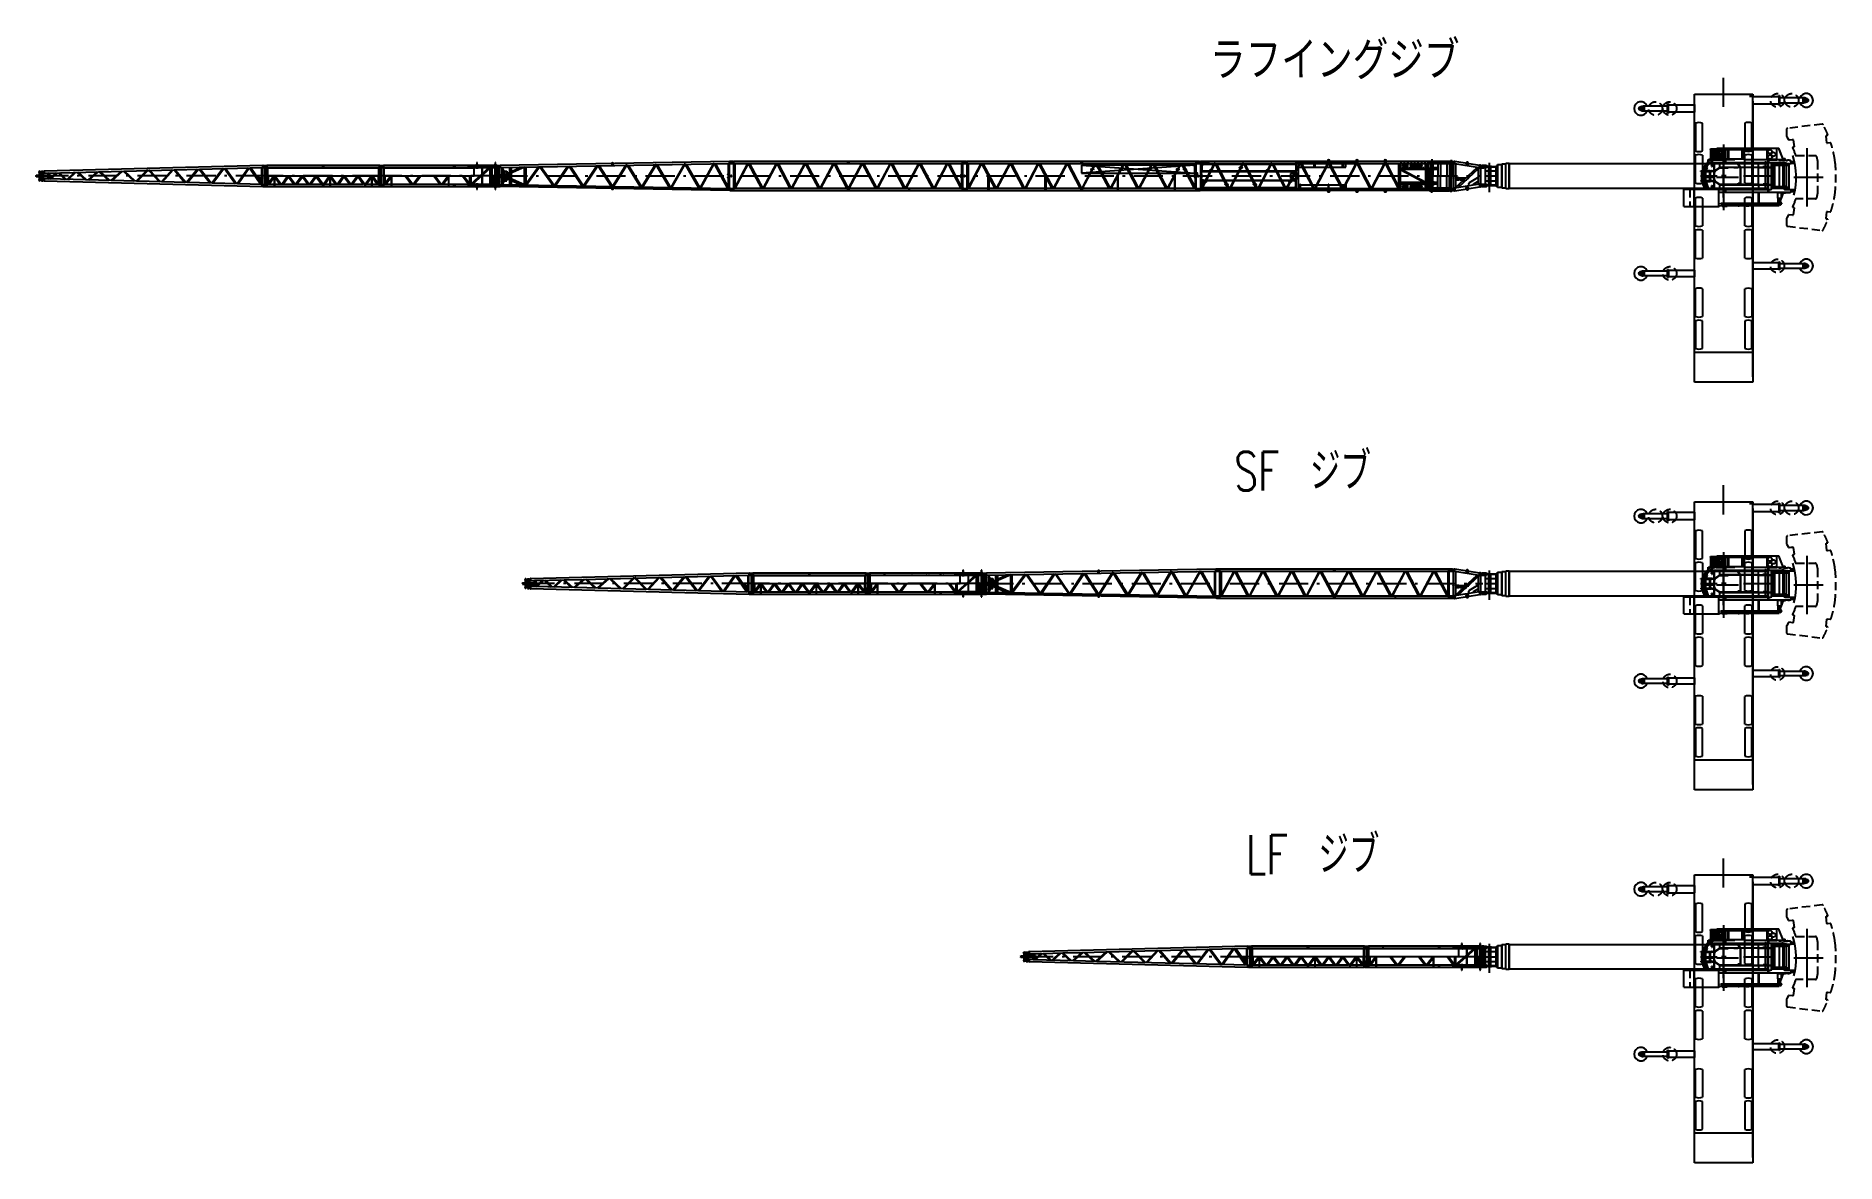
# Model space of a CAD drawing. Extents: x 18661 to 111218, y 18316 to 76245.
import ezdxf
from ezdxf.enums import TextEntityAlignment as Align

# ---------------------------------------------------------------- set-up
doc = ezdxf.new("R2010")
doc.units = 0
doc.header["$LTSCALE"] = 50
doc.header["$MEASUREMENT"] = 0
doc.linetypes.add('CENTER', pattern=[50.5, 30, -9, 2.5, -9])
doc.linetypes.add('HIDDEN', pattern=[12.6, 8.4, -4.2])
for name, color, linetype in [('1', 7, 'CONTINUOUS'), ('11', 176, 'CONTINUOUS'), ('16', 7, 'CONTINUOUS'), ('17', 7, 'CONTINUOUS'), ('22', 7, 'CONTINUOUS'), ('3', 7, 'CONTINUOUS'), ('4', 7, 'CONTINUOUS')]:
    doc.layers.add(name, color=color, linetype=linetype)
doc.styles.get("Standard").update_dxf_attribs({"font": 'txt', "bigfont": 'bigfont'})

msp = doc.modelspace()

# ---------------------------------------------------------------- texts
at = {"layer": '11', "color": 176, "linetype": 'CENTER'}
for s, width, p in [('ラフイングジブ', 0.833333, (79030, 73396.666667)), ('SF\u3000ジブ', 0.714286, (80270, 52276.666667)), ('LF\u3000ジブ', 0.714286, (80890, 32566.666667))]:
    msp.add_text(s, height=2000, dxfattribs=dict(at, width=width)).set_placement(p, align=Align.BOTTOM_LEFT)

# ---------------------------------------------------------------- blocks, each defined once
blk = doc.blocks.new('*G4')
at = {"layer": '11', "color": 176, "linetype": 'HIDDEN'}
for p, q in [((108679.757509, 71453.53123), (108679.757509, 71094.637645)), ((110509.477052, 71712.944377), (108723.925599, 71503.189433)), ((108687.158021, 71068.459666), (108779.553041, 70918.107951)), ((108799.166688, 70908.289683), (108999.975404, 70931.73939)), ((108821.003541, 70910.840953), (108979.040345, 70929.305614)), ((109046.630677, 70534.456218), (109004.836854, 70529.546702)), ((109022.160157, 70914.207042), (109064.163026, 70556.653941)), ((110726.614198, 70932.950938), (110705.586061, 71111.952556)), ((110723.115358, 71134.150279), (110785.143861, 71141.435588)), ((110747.585878, 70754.410899), (110726.614198, 70932.950938)), ((110934.712037, 70756.255687), (110769.782838, 70736.881602)), ((109173.481569, 70095.026744), (110165.702638, 70095.026744)), ((110214.92444, 70053.813518), (110259.103212, 69806.3213)), ((110259.103212, 69806.3213), (110259.103212, 68163.732493)), ((111181.367311, 69724.129832), (111159.103212, 69886.017955)), ((110165.702638, 67875.027812), (109173.454103, 67875.027812)), ((110259.103212, 68163.732493), (110214.92444, 67916.240275)), ((108679.755983, 66875.461543), (108679.755983, 66516.522563)), ((108779.440126, 67052.380717), (108687.113771, 66901.566279)), ((108999.975404, 67038.31364), (108798.818788, 67061.80302)), ((108987.104615, 67467.547954), (108978.141603, 67443.642772)), ((108978.141603, 67443.642772), (109003.498658, 67440.663112)), ((109003.498658, 67440.663112), (109046.630677, 67435.596431)), ((109064.163026, 67413.399089), (109022.160157, 67055.845607)), ((110705.586061, 66858.101237), (110726.611146, 67037.102855)), ((110785.143861, 66828.617061), (110723.115358, 66835.904277)), ((110726.611146, 67037.102855), (110747.585878, 67215.642894)), ((110769.782838, 67233.172191), (110934.712037, 67213.797725)), ((108723.925599, 66466.86436), (110509.477052, 66257.108272))]:
    blk.add_line(p, q, dxfattribs=at)
for points in [[(108988.786134, 70501.80775), (109004.098473, 70465.560216), (109019.057726, 70429.093811), (109033.661371, 70392.414093), (109047.906998, 70355.526687), (109061.792305, 70318.437285), (109075.315103, 70281.151646), (109088.473316, 70243.675586), (109101.264982, 70206.014983), (109113.688252, 70168.175766), (109125.741395, 70130.16392)], [(109125.735292, 67839.957011), (109114.264469, 67803.859947), (109102.262378, 67767.509733), (109089.728912, 67730.90599), (109076.663949, 67694.048333), (109063.06736, 67656.936371), (109048.939001, 67619.569709), (109034.278718, 67581.947945), (109019.086346, 67544.070674), (109003.361708, 67505.937483), (108987.104615, 67467.547954)]]:
    blk.add_lwpolyline(points, dxfattribs=at)
for centre, radius, start, end in [((108729.757509, 71453.53123), 49.999483, 96.696075, 179.997879), ((110515.313539, 71663.286937), 49.9979, 27.867119, 96.704208), ((105450.256166, 68985.263026), 5779.44974, 22.199289, 27.867105), ((108729.755983, 71094.636882), 49.998474, 180, -148.427658), ((108796.844301, 70928.150523), 19.996023, -149.8517, -83.329773), ((109007.168397, 70509.684337), 19.998742, 96.692917, -156.807526), ((109002.29474, 70911.870158), 20.002396, 6.70937, 96.658188), ((109044.297609, 70554.321635), 20.00195, -83.303802, 6.694031), ((110725.449952, 71114.286388), 20.000613, 96.701088, -173.301086), ((110767.445192, 70756.740153), 19.995444, -173.310303, -83.286163), ((110782.806215, 71161.301005), 20.002485, -83.290771, 22.188049), ((110937.046632, 70736.394847), 19.998473, 17.697157, 96.704666), ((105449.487123, 68984.963191), 5780.278157, 8.968316, 17.701426), ((109173.480043, 70145.024455), 49.998139, -162.70874, -89.997803), ((110165.702638, 70045.025981), 50.000066, 10.122594, 90.000259), ((104123.350343, 68999.738277), 7095.092021, -7.415558, 5.859772), ((109173.449525, 67825.03239), 49.995423, 90, 162.635986), ((110165.702638, 67925.027812), 50, -90, -10.122345), ((105449.567994, 68985.071529), 5780.195446, -17.701691, -8.968445), ((108729.743776, 66875.461543), 49.987744, 148.517715, 179.999176), ((108796.494874, 67041.943324), 19.995201, 83.327919, 148.535767), ((109002.296266, 67058.179057), 20.00053, -96.661499, -6.697815), ((109044.297609, 67415.731013), 20.001817, -6.695252, 83.301483), ((105450.178346, 68984.821666), 5779.533502, -27.867157, -22.199402), ((110725.446901, 66855.765117), 19.99776, 173.291275, -96.695679), ((110767.451295, 67213.307155), 20.001394, 83.307991, 173.296173), ((110782.810792, 66808.755076), 19.999375, -22.202789, 83.299927), ((110937.040529, 67233.668101), 20.006342, -96.681519, -17.715271), ((108729.759034, 66516.527141), 50.003052, 180, -96.704559), ((110515.313539, 66306.763423), 49.996986, -96.701691, -27.861969)]:
    blk.add_arc(centre, radius, start, end, dxfattribs=at)
blk = doc.blocks.new('*G3')
at = {"layer": '22', "color": 7, "linetype": 'CONTINUOUS'}
blk.add_blockref('*G4', (0, 0), dxfattribs=at)
blk = doc.blocks.new('*G2')
at = {"layer": '22', "color": 7, "linetype": 'CONTINUOUS'}
blk.add_blockref('*G3', (0, 0), dxfattribs=at)
blk = doc.blocks.new('*G7')
at = {"layer": '11', "color": 176, "linetype": 'CONTINUOUS'}
blk.add_line((109713.270387, 70479.879344), (109713.270387, 67484.875835), dxfattribs=at)
blk = doc.blocks.new('*G6')
at = {"layer": '22', "color": 7, "linetype": 'CONTINUOUS'}
blk.add_blockref('*G7', (0, 0), dxfattribs=at)
blk = doc.blocks.new('*G5')
at = {"layer": '22', "color": 7, "linetype": 'CONTINUOUS'}
blk.add_blockref('*G6', (0, 0), dxfattribs=at)
blk = doc.blocks.new('*G1')
at = {"layer": '4', "color": 7, "linetype": 'CENTER'}
blk.add_line((109056.918229, 68985.026515), (110556.918229, 68985.026515), dxfattribs=at)
at = {"layer": '22', "color": 7, "linetype": 'CONTINUOUS'}
for name in ['*G2', '*G5']:
    blk.add_blockref(name, (0, 0), dxfattribs=at)
blk = doc.blocks.new('*G8')
at = {"layer": '11', "color": 176, "linetype": 'CONTINUOUS'}
for p, q in [((103938.887224, 59999.546015), (103938.887224, 73159.562648)), ((103943.882951, 73159.562648), (103943.882951, 73259.561122)), ((103943.882951, 73259.561122), (106778.88318, 73259.561122)), ((106778.88318, 73259.561122), (106885.890016, 73259.561122)), ((106778.88318, 73159.562648), (106871.032152, 73159.562648)), ((106838.883409, 73259.561122), (106933.883867, 73259.561122)), ((106933.883867, 73159.562648), (106838.883409, 73159.562648)), ((106933.883867, 73259.561122), (106933.883867, 73159.562648)), ((106938.886461, 73133.023158), (108278.886613, 73133.023158)), ((106938.886461, 72741.630519), (106938.886461, 73131.629908)), ((108278.886613, 73133.023158), (108278.886613, 73183.023158)), ((108278.886613, 73183.023158), (108318.88791, 73183.023158)), ((108278.886613, 73081.698695), (108278.886613, 73154.000941)), ((108278.886613, 73154.000941), (108278.886613, 72691.699306)), ((108318.88791, 73183.023158), (108318.88791, 72693.023768)), ((101109.103396, 72520.026515), (101262.592579, 72520.026515)), ((101188.884935, 72433.343288), (101188.884935, 72609.15817)), ((101215.679369, 72632.927821), (101260.884294, 72644.025538)), ((101215.679369, 72617.926905), (101215.679369, 72632.927821)), ((101215.679369, 72422.129176), (101215.679369, 72407.129786)), ((101215.679369, 72407.129786), (101260.884294, 72396.027491)), ((101260.884294, 72644.025538), (101305.885515, 72644.025538)), ((101260.884294, 72396.027491), (101305.885515, 72396.027491)), ((101305.885515, 72560.006068), (101282.169542, 72560.006068)), ((101305.885515, 72480.030177), (101282.169542, 72480.030177)), ((101305.885515, 72644.027064), (101305.885515, 72396.027491)), ((101345.884904, 72644.027064), (101305.885515, 72644.027064)), ((101305.885515, 72644.025538), (101305.885515, 72560.006068)), ((101305.885515, 72396.027491), (101305.885515, 72480.030177)), ((101305.885515, 72396.027491), (101345.884904, 72396.027491)), ((101345.884904, 72396.027491), (101345.884904, 72644.027064)), ((101345.884904, 72644.001124), (101345.884904, 72396.027491)), ((102558.885393, 72644.001124), (101345.884904, 72644.001124)), ((101345.884904, 72396.027491), (102558.885393, 72396.027491)), ((102558.885393, 72275.016139), (102558.885393, 72765.015528)), ((102558.885393, 72765.015528), (102598.884782, 72765.015528)), ((102558.885393, 72396.027491), (102558.885393, 72644.001124)), ((102598.884782, 72275.016139), (102558.885393, 72275.016139)), ((102598.884782, 72765.015528), (102598.884782, 72715.015528)), ((102598.884782, 72715.015528), (103938.885698, 72715.015528)), ((102598.884782, 72325.014613), (102598.884782, 72715.015528)), ((103938.885698, 72325.014613), (102598.884782, 72325.014613)), ((102598.884782, 72325.014613), (102598.884782, 72275.016139)), ((103938.885698, 72716.630519), (103938.885698, 72326.629603)), ((108278.886613, 72743.023768), (106938.886461, 72743.023768)), ((106938.889894, 58726.071894), (106938.889894, 72903.327906)), ((106938.889894, 72903.327906), (106938.889894, 58447.42657)), ((108278.886613, 72693.023768), (108278.886613, 72743.023768)), ((108318.88791, 72693.023768), (108278.886613, 72693.023768)), ((109531.885728, 73062.025539), (108318.88791, 73062.025539)), ((108318.88791, 73062.025539), (108318.88791, 72814.05038)), ((108318.88791, 72814.05038), (109531.885728, 72814.05038)), ((109531.885728, 72814.05038), (109531.885728, 73062.025539)), ((109571.886644, 73062.025539), (109531.885728, 73062.025539)), ((109531.885728, 73062.025539), (109531.885728, 72814.027492)), ((109531.885728, 72814.027492), (109571.886644, 72814.027492)), ((109571.886644, 72814.027492), (109571.886644, 73062.025539)), ((109571.886644, 73062.025539), (109571.886644, 72978.025905)), ((109616.885576, 73062.025539), (109571.886644, 73062.025539)), ((109571.886644, 72978.025905), (109595.598802, 72978.025905)), ((109571.886644, 72814.027492), (109571.886644, 72898.048488)), ((109571.886644, 72898.048488), (109595.598802, 72898.048488)), ((109616.885576, 72814.027492), (109571.886644, 72814.027492)), ((109587.387666, 72938.026515), (109774.998216, 72938.026515)), ((109662.090692, 73050.926295), (109616.885576, 73062.025539)), ((109662.090692, 72825.128261), (109616.885576, 72814.027492)), ((109662.090692, 73035.92538), (109662.090692, 73050.926295)), ((109662.090692, 72840.12765), (109662.090692, 72825.128261)), ((109688.887415, 72836.526767), (109688.887415, 73039.526263)), ((103990.88994, 71765.872157), (103990.88994, 70339.87118)), ((104354.889879, 70339.87118), (104354.889879, 71765.872157)), ((106522.888002, 71770.564234), (106522.888002, 70344.563258)), ((106886.887941, 70344.563258), (106886.887941, 71770.564234)), ((103990.890703, 68693.182338), (103990.890703, 70119.18484)), ((104354.888353, 70119.18484), (104354.888353, 68693.182338)), ((106522.888765, 68693.182338), (106522.888765, 70119.18484)), ((106886.886415, 70119.18484), (106886.886415, 68693.182338)), ((105081.085023, 68985.026515), (106210.28882, 68985.026515)), ((103990.888414, 66489.868129), (103990.888414, 67915.872157)), ((104354.886827, 67915.872157), (104354.886827, 66489.868129)), ((106522.885332, 66489.868129), (106522.885332, 67915.872157)), ((106886.885652, 67915.872157), (106886.885652, 66489.868129)), ((103991.324815, 64833.522761), (103991.324815, 66259.524501)), ((104355.325517, 66259.524501), (104355.325517, 64833.522761)), ((106522.885332, 64833.522761), (106522.885332, 66259.524501)), ((106886.885652, 66259.524501), (106886.885652, 64833.522761)), ((101112.615457, 64043.026515), (101290.387163, 64043.026515)), ((101188.884935, 63960.395385), (101188.884935, 64120.432517)), ((101215.68242, 64155.924769), (101260.88582, 64167.025538)), ((101215.68242, 64140.92538), (101215.68242, 64155.924769)), ((101215.68242, 63945.126124), (101215.68242, 63930.126734)), ((101215.68242, 63930.126734), (101260.88582, 63919.027491)), ((101260.88582, 64167.025538), (101305.887041, 64167.025538)), ((101260.88582, 63919.027491), (101305.887041, 63919.027491)), ((101305.887041, 64083.02743), (101282.171831, 64083.02743)), ((101305.887041, 64003.048487), (101282.171831, 64003.048487)), ((101305.887041, 63919.027491), (101305.887041, 64167.025538)), ((101305.887041, 64167.025538), (101345.88643, 64167.025538)), ((101305.887041, 64167.025538), (101305.887041, 64083.02743)), ((101305.887041, 63919.027491), (101305.887041, 64003.048487)), ((101345.88643, 63919.027491), (101305.887041, 63919.027491)), ((101345.88643, 63919.051905), (101345.88643, 64167.025538)), ((101345.88643, 64167.025538), (102558.886919, 64167.025538)), ((101345.88643, 64167.025538), (101345.88643, 63919.027491)), ((102558.886919, 63919.051905), (101345.88643, 63919.051905)), ((102558.886919, 63838.038417), (102558.886919, 64243.038722)), ((102558.886919, 64243.038722), (102598.886308, 64243.038722)), ((102558.886919, 64167.025538), (102558.886919, 63919.051905)), ((102598.886308, 64243.038722), (102598.886308, 63838.038417)), ((102598.886308, 63873.039027), (102598.886308, 64213.038417)), ((102598.886308, 64213.038417), (103938.887224, 64213.038417)), ((103938.887224, 63873.039027), (102598.886308, 63873.039027)), ((103938.887224, 64207.023585), (103938.887224, 63867.024195)), ((106938.889894, 64597.014003), (108278.886613, 64597.014003)), ((106938.889894, 64251.023829), (106938.889894, 64591.025508)), ((108278.886613, 64257.012324), (106938.889894, 64257.012324)), ((108278.886613, 64227.012019), (108278.886613, 64632.013087)), ((108278.886613, 64632.013087), (108318.88791, 64632.013087)), ((108278.886613, 64597.014003), (108278.886613, 64257.012324)), ((108318.88791, 64227.012019), (108278.886613, 64227.012019)), ((108318.88791, 64632.013087), (108318.88791, 64227.012019)), ((108318.88791, 64303.025203), (108318.88791, 64551.001124)), ((108318.88791, 64551.001124), (109531.885728, 64551.001124)), ((109531.885728, 64303.025203), (108318.88791, 64303.025203)), ((109531.885728, 64303.025203), (109531.885728, 64551.025539)), ((109531.885728, 64551.025539), (109571.886644, 64551.025539)), ((109531.885728, 64551.001124), (109531.885728, 64303.025203)), ((109571.886644, 64303.025203), (109531.885728, 64303.025203)), ((109571.886644, 64551.025539), (109571.886644, 64467.003017)), ((109616.885576, 64551.025539), (109571.886644, 64551.025539)), ((109571.886644, 64551.025539), (109571.886644, 64303.025203)), ((109571.886644, 64467.003017), (109595.598802, 64467.003017)), ((109571.886644, 64303.026729), (109571.886644, 64387.026362)), ((109571.886644, 64387.026362), (109595.598802, 64387.026362)), ((109616.885576, 64303.026729), (109571.886644, 64303.026729)), ((109662.090692, 64539.924769), (109616.885576, 64551.025539)), ((109662.090692, 64314.124446), (109616.885576, 64303.026729)), ((109662.090692, 64524.92538), (109662.090692, 64539.924769)), ((109662.090692, 64329.125362), (109662.090692, 64314.124446)), ((102598.886308, 63838.038417), (102558.886919, 63838.038417)), ((103990.885362, 61829.775965), (103990.885362, 63255.776179)), ((104354.885301, 63255.776179), (104354.885301, 61829.775965)), ((106522.888002, 61825.025904), (106522.888002, 63251.026118)), ((106886.887559, 63251.026118), (106886.887559, 61825.025904)), ((103990.887651, 61607.67895), (103990.887651, 60181.677974)), ((104354.886064, 60181.677974), (104354.886064, 61607.67895)), ((106522.888002, 61607.67895), (106522.888002, 60181.677974)), ((106886.887178, 60181.677974), (106886.887178, 61607.67895)), ((103938.887224, 58726.071894), (103938.887224, 59999.546015)), ((103938.887224, 59999.546015), (106154.998216, 59999.546015)), ((106069.314775, 59999.546015), (106938.889894, 59999.546015)), ((103938.887224, 58447.42657), (103938.887224, 58726.071894)), ((106069.314775, 58447.42657), (103938.887224, 58447.42657)), ((106938.889894, 58447.42657), (106069.314775, 58447.42657))]:
    blk.add_line(p, q, dxfattribs=at)
at = {"layer": '11', "color": 176, "linetype": 'HIDDEN'}
for p, q in [((104528.236208, 68985.026515), (106393.234071, 68985.026515)), ((105276.498231, 68985.026515), (105600.973711, 68985.026515)), ((104356.053361, 61453.66894), (104349.138841, 61452.564967)), ((106888.051424, 61453.66894), (106881.136903, 61452.564967))]:
    blk.add_line(p, q, dxfattribs=at)
at = {"layer": '11', "color": 176, "linetype": 'CENTER'}
for p, q in [((109508.619633, 64427.026515), (109790.387163, 64427.026515)), ((109688.887415, 64346.393699), (109688.887415, 64528.526263))]:
    blk.add_line(p, q, dxfattribs=at)
at = {"layer": '11', "color": 176, "linetype": 'HIDDEN'}
for centre, radius in [((108207.885942, 72938.026515), 349.998474), ((108938.73578, 72938.026515), 350), ((101938.73578, 72520.026515), 350), ((102669.884691, 72520.026515), 350), ((102669.887743, 64043.026515), 350), ((108207.885942, 64427.026515), 350.000763)]:
    blk.add_circle(centre, radius, dxfattribs=at)
at = {"layer": '11', "color": 176, "linetype": 'CONTINUOUS'}
for centre, radius in [((101188.884935, 72520.026515), 101.500702), ((109688.887415, 72938.026515), 101.499748), ((101188.88875, 64043.026515), 101.498413), ((109688.887415, 64427.026515), 101.499748)]:
    blk.add_circle(centre, radius, dxfattribs=at)
for centre, radius, start, end in [((109688.887415, 72938.026515), 350.002731, -159.256432, 159.248901), ((101188.884935, 72520.026515), 350.000228, 20.743439, -20.751221), ((101184.74904, 72515.27798), 107.197743, 24.659332, 73.229675), ((101188.884935, 72520.026515), 101.497934, -74.692658, -23.207123), ((109693.021783, 72942.776576), 107.199996, -155.341232, -106.770752), ((109688.887415, 72938.026515), 101.50001, 105.308351, 156.792175), ((104172.891435, 71228.807032), 567.064707, 71.279236, 108.720093), ((106704.889116, 71233.500636), 567.063384, 71.279144, 108.720093), ((106704.889116, 70881.626857), 567.064118, -108.721069, -71.280121), ((104172.891435, 70876.933253), 567.062796, -108.721146, -71.28009), ((104172.889146, 69582.121241), 567.063506, 71.279114, 108.719849), ((106704.887209, 69582.121241), 567.063506, 71.279114, 108.719849), ((104172.889146, 69230.247462), 567.064707, -108.720749, -71.280106), ((106704.887209, 69230.247462), 567.064707, -108.720749, -71.280106), ((104172.887621, 67378.807032), 567.064951, 71.279175, 108.719879), ((106704.884538, 67378.807032), 567.065564, 71.278992, 108.719879), ((104172.887621, 67026.933253), 567.064951, -108.720841, -71.280121), ((104173.324022, 65722.460902), 567.064241, 71.2789, 108.71994), ((106704.884538, 67026.933253), 567.064951, -108.72084, -71.279938), ((106704.884538, 65722.460902), 567.064118, 71.278931, 108.71991), ((104173.324022, 65370.58636), 567.063506, -108.720871, -71.279846), ((106704.884538, 65370.58636), 567.063506, -108.720871, -71.279877), ((101188.88875, 64043.026515), 349.999602, 20.747772, -20.747009), ((101184.750566, 64047.776576), 107.209584, -73.230331, -24.660385), ((101188.88875, 64043.026515), 101.497815, 23.208527, 74.691986), ((109688.887415, 64427.026515), 350.003088, -159.252045, 159.253143), ((109693.021783, 64422.276454), 107.207903, 106.769501, 155.340729), ((109688.887415, 64427.026515), 101.502598, -156.793083, -105.309311), ((104172.886095, 62718.714869), 567.061339, 71.279053, 108.720154), ((106704.888734, 62713.965571), 567.060494, 71.279053, 108.720154), ((104172.886095, 62366.840327), 567.064719, -108.721008, -71.280106), ((104172.886095, 61070.615351), 567.063751, 71.279053, 108.719849), ((106704.888734, 62362.090266), 567.064719, -108.721008, -71.280136), ((106704.887209, 61070.615351), 567.063751, 71.279053, 108.71994), ((104172.886095, 60718.741572), 567.063261, -108.72081, -71.279999), ((106704.887209, 60718.741572), 567.063506, -108.720871, -71.279984)]:
    blk.add_arc(centre, radius, start, end, dxfattribs=at)
at = {"layer": '4', "color": 7, "linetype": 'CENTER'}
for p, q in [((105438.73578, 72603.208964), (105438.73578, 74103.208964)), ((105438.73578, 67943.208964), (105438.73578, 70363.208964))]:
    blk.add_line(p, q, dxfattribs=at)
blk = doc.blocks.new('*G9')
at = {"layer": '1', "color": 7, "linetype": 'CONTINUOUS'}
for p, q in [((104772.614486, 70444.905309), (107684.116996, 70444.905309)), ((104772.614486, 70403.629919), (104772.614486, 70444.905309)), ((104772.614486, 70403.629919), (104779.599552, 70403.629919)), ((104774.519504, 70406.169943), (104774.519504, 70442.365285)), ((104774.519504, 70442.365285), (105039.952012, 70442.365285)), ((104774.519504, 70406.169943), (105039.952012, 70406.169943)), ((104779.599552, 69969.920821), (104779.599552, 70403.629919)), ((104821.509948, 69969.920821), (104821.509948, 70403.629919)), ((104821.509948, 70403.629919), (104854.53026, 70403.629919)), ((104854.53026, 69969.920821), (104854.53026, 70403.629919)), ((104896.440656, 69974.365863), (104896.440656, 70403.629919)), ((104896.440656, 70403.629919), (104930.095974, 70403.629919)), ((104930.095974, 69989.606007), (104930.095974, 70403.629919)), ((104972.00637, 70011.831217), (104972.00637, 70403.629919)), ((104972.00637, 70403.629919), (105005.026682, 70403.629919)), ((105005.026682, 70023.896331), (105005.026682, 70403.629919)), ((105039.952012, 70406.169943), (105039.952012, 70442.365285)), ((105041.85703, 70406.804949), (105041.85703, 70441.730279)), ((105041.85703, 70441.730279), (105232.993836, 70441.730279)), ((105041.85703, 70406.804949), (105232.993836, 70406.804949)), ((105046.937078, 70042.311505), (105046.937078, 70403.629919)), ((105046.937078, 70403.629919), (105128.217846, 70403.629919)), ((105086.942456, 70479.830639), (106269.323628, 70479.830639)), ((105118.692756, 70065.171721), (105118.692756, 70376.959667)), ((105120.597774, 69969.920821), (105120.597774, 70385.849751)), ((105128.217846, 70397.914865), (105128.217846, 70403.629919)), ((105129.487858, 70352.194433), (105129.487858, 70403.629919)), ((105129.487858, 70403.629919), (105198.068506, 70403.629919)), ((105129.487858, 70352.194433), (105179.653332, 70352.194433)), ((105179.653332, 70352.194433), (105198.068506, 70370.609607)), ((105198.068506, 70370.609607), (105198.068506, 70403.629919)), ((105198.068506, 70371.244613), (105199.338518, 70371.244613)), ((105199.338518, 70371.244613), (105199.338518, 70372.514625)), ((105199.338518, 70372.514625), (105199.973524, 70372.514625)), ((105199.973524, 70372.514625), (105199.973524, 70403.629919)), ((105199.973524, 70403.629919), (105448.26087, 70403.629919)), ((105232.993836, 70406.804949), (105232.993836, 70441.730279)), ((105234.898854, 70406.169943), (105234.898854, 70442.365285)), ((105234.898854, 70442.365285), (106285.833784, 70442.365285)), ((105234.898854, 70406.169943), (106285.833784, 70406.169943)), ((105329.73578, 70376.987482), (105329.73578, 70006.129451)), ((105448.26087, 70371.879619), (105448.26087, 70403.629919)), ((105449.530882, 70371.879619), (105448.26087, 70371.879619)), ((105449.530882, 70370.609607), (105449.530882, 70403.629919)), ((105449.530882, 70403.629919), (105473.026104, 70403.629919)), ((105449.530882, 70370.609607), (105467.946056, 70352.194433)), ((105467.946056, 70352.194433), (105473.026104, 70352.194433)), ((105469.216068, 70350.924421), (105469.216068, 70352.194433)), ((105469.216068, 70350.924421), (105473.026104, 70350.924421)), ((105473.026104, 70359.648715), (105473.026104, 70403.629919)), ((105473.026104, 70352.194433), (105473.026104, 70361.719523)), ((105473.026104, 70328.699211), (105473.026104, 70350.924421)), ((105474.931122, 70329.969223), (105474.931122, 70403.629919)), ((105474.931122, 70403.629919), (105513.031482, 70403.629919)), ((105513.031482, 70329.969223), (105513.031482, 70403.629919)), ((105516.206512, 70321.079139), (105516.206512, 70403.629919)), ((105516.206512, 70403.629919), (105551.766848, 70403.629919)), ((105551.766848, 69898.165143), (105551.766848, 70403.629919)), ((105554.941878, 70403.629919), (105673.052994, 70403.629919)), ((105554.941878, 69934.995491), (105554.941878, 70403.629919)), ((105673.052994, 69933.725479), (105673.052994, 70403.629919)), ((105674.958012, 69934.995491), (105674.958012, 70403.629919)), ((105674.958012, 70403.629919), (105713.058372, 70403.629919)), ((105713.058372, 69934.995491), (105713.058372, 70403.629919)), ((105714.96339, 70384.579739), (105714.96339, 70403.629919)), ((105714.96339, 70403.629919), (105782.909032, 70403.629919)), ((105714.96339, 69934.995491), (105714.96339, 70383.944733)), ((105784.81405, 70403.629919), (106102.952056, 70403.629919)), ((106102.952056, 70403.629919), (107684.116996, 70403.629919)), ((106266.783604, 70479.830639), (106266.783604, 70480.465645)), ((106269.323628, 70479.830639), (106269.958634, 70479.195633)), ((106269.958634, 70479.195633), (106270.59364, 70479.830639)), ((106270.59364, 70479.830639), (106285.833784, 70479.830639)), ((106285.833784, 70406.169943), (106285.833784, 70442.365285)), ((106287.738802, 70479.830639), (106315.679066, 70479.830639)), ((106317.584084, 70479.830639), (107701.897164, 70479.830639)), ((106391.24478, 69934.995491), (106391.24478, 70403.629919)), ((106392.514792, 70317.904109), (106392.514792, 70403.629919)), ((106392.514792, 70403.629919), (106431.250158, 70403.629919)), ((106431.250158, 69934.995491), (106431.250158, 70403.629919)), ((106432.52017, 69934.995491), (106432.52017, 70403.629919)), ((106432.52017, 70403.629919), (106482.685644, 70403.629919)), ((106482.685644, 70340.129319), (106482.685644, 70403.629919)), ((106485.860674, 69934.995491), (106485.860674, 70403.629919)), ((106485.860674, 70403.629919), (106521.42101, 70403.629919)), ((106521.42101, 69934.995491), (106521.42101, 70403.629919)), ((107684.116996, 69914.040293), (107684.116996, 70444.905309)), ((107701.897164, 69914.040293), (107701.897164, 70479.830639)), ((107701.897164, 70474.115585), (107701.897164, 70479.195633)), ((107703.802182, 70480.465645), (108275.307582, 70480.465645)), ((107703.802182, 70204.238035), (107703.802182, 70479.195633)), ((107703.802182, 70479.195633), (108173.706622, 70479.195633)), ((108173.706622, 69914.040293), (108173.706622, 70480.465645)), ((108175.61164, 70475.385597), (108277.2126, 70475.385597)), ((108175.61164, 69914.040293), (108175.61164, 70475.385597)), ((108275.307582, 70479.830639), (108275.307582, 70480.465645)), ((108275.307582, 70479.830639), (108276.577594, 70479.830639)), ((108276.577594, 70479.195633), (108276.577594, 70479.830639)), ((108276.577594, 70479.195633), (108279.752624, 70479.195633)), ((108277.2126, 70474.750591), (108277.2126, 70475.385597)), ((108277.2126, 70474.750591), (108279.117618, 70474.750591)), ((108279.117618, 70474.115585), (108279.117618, 70474.750591)), ((108279.117618, 70474.115585), (108280.38763, 70474.115585)), ((108279.752624, 70478.560627), (108279.752624, 70479.195633)), ((108279.752624, 70478.560627), (108281.022636, 70478.560627)), ((108280.38763, 70473.480579), (108280.38763, 70474.115585)), ((108280.38763, 70473.480579), (108281.022636, 70473.480579)), ((108281.022636, 70477.925621), (108281.022636, 70478.560627)), ((108281.022636, 70477.925621), (108281.657642, 70477.925621)), ((108281.022636, 70472.845573), (108281.022636, 70473.480579)), ((108281.022636, 70472.845573), (108281.657642, 70472.845573)), ((108281.657642, 70477.290615), (108281.657642, 70477.925621)), ((108281.657642, 70477.290615), (108282.292648, 70477.290615)), ((108281.657642, 70472.210567), (108281.657642, 70472.845573)), ((108281.657642, 70472.210567), (108282.292648, 70472.210567)), ((108282.292648, 70476.655609), (108282.292648, 70477.290615)), ((108282.292648, 70476.655609), (108282.927654, 70476.655609)), ((108519.279691, 69865.44337), (108282.767841, 70471.349971)), ((108282.927654, 70476.020603), (108282.927654, 70476.655609)), ((108282.927654, 70476.020603), (108284.197666, 70476.020603)), ((108284.197666, 70474.750591), (108284.197666, 70476.020603)), ((108284.197666, 70474.750591), (108285.467678, 70474.750591)), ((108285.467678, 70473.480579), (108285.467678, 70474.750591)), ((108285.467678, 70473.480579), (108286.102684, 70473.480579)), ((108286.102684, 70472.210567), (108286.102684, 70473.480579)), ((108502.004725, 69919.120341), (108286.102684, 70472.227812)), ((108286.102684, 70472.210567), (108286.73769, 70472.210567)), ((108286.73769, 70471.575561), (108286.73769, 70472.210567)), ((108286.73769, 70471.575561), (108287.372696, 70471.575561)), ((104501.831075, 69320.309683), (104559.25247, 69488.586273)), ((104591.836683, 69491.691276), (104531.947212, 69321.579695)), ((104558.819101, 69487.316261), (104590.296415, 69487.316261)), ((104559.25247, 69488.586273), (104570.682578, 69488.586273)), ((104637.993214, 69753.495835), (104561.792494, 69511.446489)), ((104561.792494, 69682.263103), (104561.792494, 69682.898109)), ((104570.682578, 69488.586273), (104659.167434, 69745.128697)), ((104573.857608, 69491.761303), (104573.857608, 69497.791576)), ((104573.857608, 69491.761303), (104591.836683, 69491.761303)), ((104637.993214, 69895.625119), (104777.059528, 69895.625119)), ((104637.993214, 69753.495835), (104637.993214, 69895.625119)), ((104656.408388, 69737.129449), (104656.408388, 69885.465023)), ((104656.408388, 69885.465023), (104987.88152, 69885.465023)), ((104658.313406, 69745.128697), (108433.424076, 69745.128697)), ((104658.72939, 69743.858685), (104893.900632, 69743.858685)), ((104772.614486, 69969.920821), (104779.599552, 69969.920821)), ((104772.614486, 69928.645431), (104772.614486, 69969.920821)), ((104772.614486, 69928.645431), (104817.064906, 69928.645431)), ((104774.519504, 69931.185455), (104774.519504, 69967.380797)), ((104774.519504, 69967.380797), (105039.952012, 69967.380797)), ((104774.519504, 69931.185455), (105039.952012, 69931.185455)), ((104782.139576, 69895.625119), (104787.219624, 69895.625119)), ((104792.934678, 69895.625119), (104963.370289, 69895.625119)), ((104818.684632, 69538.402033), (104890.293302, 69743.858685)), ((104818.684632, 69538.402033), (104822.77996, 69534.306705)), ((104821.509948, 69969.920821), (104854.53026, 69969.920821)), ((104822.144954, 69928.645431), (104827.860008, 69928.645431)), ((104895.815992, 69743.858685), (104822.77996, 69534.306705)), ((104822.77996, 69534.306705), (104843.348299, 69534.306705)), ((104832.30505, 69928.010425), (104832.940056, 69928.010425)), ((104832.940056, 69928.010425), (104832.940056, 69928.645431)), ((104832.940056, 69928.645431), (105033.601952, 69928.645431)), ((104895.170644, 69743.858685), (105015.186778, 69743.858685)), ((104896.440656, 69974.365863), (104900.885698, 69974.365863)), ((104900.885698, 69974.365863), (104901.520704, 69975.000869)), ((104900.885698, 69969.920821), (104900.885698, 69974.365863)), ((104900.885698, 69969.920821), (104905.33074, 69969.920821)), ((104901.520704, 69975.000869), (104902.15571, 69975.000869)), ((104902.15571, 69974.365863), (104902.15571, 69975.000869)), ((104905.33074, 69970.555827), (104906.600752, 69970.555827)), ((104912.950812, 69969.920821), (104930.095974, 69969.920821)), ((104930.095974, 69982.620941), (104930.095974, 69987.700989)), ((104930.095974, 69969.920821), (104930.095974, 69980.715923)), ((104954.861208, 69310.149587), (104954.861208, 69698.138253)), ((104956.766226, 69703.218301), (104958.036238, 69704.488313)), ((104958.036238, 69704.488313), (104962.48128, 69704.488313)), ((104964.386298, 69309.895585), (104964.386298, 69708.298349)), ((105239.959931, 69502.797127), (104964.386298, 69309.895585)), ((105243.97037, 69493.031315), (104970.010637, 69301.259503)), ((104972.00637, 70005.481157), (104972.00637, 70010.561205)), ((104972.00637, 69969.920821), (104972.00637, 70004.211145)), ((104972.00637, 69969.920821), (105005.026682, 69969.920821)), ((104987.88152, 69888.640053), (105048.842096, 69888.640053)), ((104987.88152, 69888.640053), (104987.88152, 69885.465023)), ((104998.041616, 69729.253547), (104998.041616, 69743.858685)), ((105005.026682, 70017.546271), (105005.026682, 70022.626319)), ((105005.026682, 69969.920821), (105005.026682, 70016.276259)), ((105207.951586, 69449.974499), (105008.201711, 69310.149587)), ((105015.186778, 69743.858685), (105239.978902, 69743.858685)), ((105029.15691, 69729.867376), (105029.15691, 69745.128697)), ((105033.601952, 69924.200389), (105033.601952, 69928.645431)), ((105255.037616, 69492.396309), (105033.944346, 69337.63102)), ((105039.952012, 69931.185455), (105039.952012, 69967.380797)), ((105041.85703, 69931.185455), (105041.85703, 69966.745791)), ((105041.85703, 69966.745791), (105232.993836, 69966.745791)), ((105041.85703, 69931.185455), (105232.993836, 69931.185455)), ((105042.492036, 69928.010425), (105042.492036, 69928.645431)), ((105042.492036, 69928.645431), (105118.692756, 69928.645431)), ((105046.937078, 70042.311505), (105050.747114, 70042.311505)), ((105046.937078, 70035.961445), (105046.937078, 70041.676499)), ((105046.937078, 70041.676499), (105048.842096, 70041.676499)), ((105046.937078, 70035.961445), (105050.747114, 70035.961445)), ((105046.937078, 69969.920821), (105046.937078, 70034.691433)), ((105046.937078, 70034.691433), (105047.572084, 70034.691433)), ((105046.937078, 69969.920821), (105118.692756, 69969.920821)), ((105047.572084, 70034.691433), (105047.572084, 70035.326439)), ((105047.572084, 70035.326439), (105049.477102, 70035.326439)), ((105048.842096, 70041.676499), (105048.842096, 70042.311505)), ((105049.477102, 70035.326439), (105049.477102, 70035.961445)), ((105050.112108, 69931.185455), (105050.112108, 69931.820461)), ((105050.747114, 70042.311505), (105051.38212, 70042.946511)), ((105050.747114, 70035.961445), (105051.38212, 70036.596451)), ((105050.747114, 69885.465023), (105050.747114, 69889.910065)), ((105050.747114, 69885.465023), (105118.692756, 69885.465023)), ((105051.38212, 70042.946511), (105052.652132, 70042.946511)), ((105051.38212, 70036.596451), (105052.652132, 70036.596451)), ((105118.05775, 70064.536715), (105118.05775, 70065.171721)), ((105118.05775, 70065.171721), (105118.692756, 70065.171721)), ((105118.05775, 70058.186655), (105118.05775, 70063.266703)), ((105118.692756, 69969.920821), (105118.692756, 70056.916643)), ((105118.692756, 69914.675299), (105118.692756, 69928.645431)), ((105118.692756, 69885.465023), (105118.692756, 69914.675299)), ((105120.597774, 69969.920821), (105332.689778, 69969.920821)), ((105120.597774, 69885.465023), (105120.597774, 69928.645431)), ((105120.597774, 69928.645431), (105323.164688, 69928.645431)), ((105120.597774, 69885.465023), (105297.764448, 69885.465023)), ((105232.993836, 69931.185455), (105232.993836, 69966.745791)), ((105234.898854, 69931.185455), (105234.898854, 69967.380797)), ((105234.898854, 69967.380797), (105513.031482, 69967.380797)), ((105234.898854, 69931.185455), (105513.031482, 69931.185455)), ((105239.978902, 69502.797127), (105239.978902, 69743.858685)), ((105239.978902, 69502.797127), (107224.372652, 69502.797127)), ((107224.372652, 69492.797127), (105243.635815, 69492.797127)), ((105243.635815, 69492.396309), (105680.673066, 69492.396309)), ((105249.503992, 69503.191411), (105249.503992, 69743.858685)), ((105249.503992, 69743.858685), (106101.047038, 69743.858685)), ((105250.138998, 70299.488935), (105250.774004, 70299.488935)), ((105251.354726, 70190.526515), (105399.594155, 70190.526515)), ((105262.839118, 69469.536093), (105680.673066, 69469.536093)), ((105297.764448, 69885.465023), (105297.764448, 69910.230257)), ((105297.764448, 69910.230257), (105323.164688, 69910.230257)), ((105299.669466, 69885.465023), (105299.669466, 69908.960245)), ((105299.669466, 69908.960245), (105467.946056, 69908.960245)), ((105299.669466, 69885.465023), (105467.946056, 69885.465023)), ((105323.164688, 69910.230257), (105323.164688, 69928.645431)), ((105332.638888, 69980.080917), (105359.995036, 69980.080917)), ((105332.689778, 69969.920821), (105332.689778, 69980.080917)), ((105359.995036, 69969.920821), (105359.995036, 69980.080917)), ((105359.995036, 69969.920821), (105420.320606, 69969.920821)), ((105420.320606, 69969.920821), (105420.320606, 69980.080917)), ((105420.320606, 69980.080917), (105446.990858, 69980.080917)), ((105438.73578, 70002.306127), (105438.73578, 70004.846151)), ((105438.73578, 70002.306127), (105439.370786, 70001.671121)), ((105438.73578, 69992.781037), (105439.370786, 69993.416043)), ((105438.73578, 69980.080917), (105438.73578, 69992.781037)), ((105438.73578, 69969.920821), (105438.73578, 69979.445911)), ((105438.73578, 69952.775659), (105438.73578, 69967.380797)), ((105438.73578, 69940.710545), (105438.73578, 69943.250569)), ((105438.73578, 69910.230257), (105438.73578, 69928.645431)), ((105438.73578, 69891.180077), (105438.73578, 69908.960245)), ((105438.73578, 69879.114963), (105438.73578, 69884.195011)), ((105438.73578, 69828.949489), (105438.73578, 69869.589873)), ((105438.73578, 69828.949489), (105439.370786, 69828.314483)), ((105438.73578, 69819.424399), (105439.370786, 69820.059405)), ((105438.73578, 69817.519381), (105438.73578, 69819.424399)), ((105438.73578, 69767.353907), (105438.73578, 69807.994291)), ((105438.73578, 69755.288793), (105438.73578, 69757.828817)), ((105438.73578, 69755.288793), (105439.370786, 69754.653787)), ((105438.73578, 69705.758325), (105438.73578, 69743.858685)), ((105438.73578, 69693.693211), (105438.73578, 69696.233235)), ((105438.73578, 69644.162743), (105438.73578, 69684.168121)), ((105438.73578, 69632.097629), (105438.73578, 69634.637653)), ((105438.73578, 69581.932155), (105438.73578, 69622.572539)), ((105438.73578, 69581.932155), (105439.370786, 69581.297149)), ((105438.73578, 69572.407065), (105439.370786, 69573.042071)), ((105438.73578, 69570.502047), (105438.73578, 69572.407065)), ((105438.73578, 69552.086873), (105438.73578, 69560.976957)), ((105438.73578, 69520.336573), (105438.73578, 69550.816861)), ((105438.73578, 69508.271459), (105438.73578, 69510.811483)), ((105438.73578, 69508.271459), (105439.370786, 69507.636453)), ((105438.73578, 69493.031315), (105438.73578, 69501.921399)), ((105438.73578, 69473.346129), (105438.73578, 69492.396309)), ((105438.73578, 69458.740991), (105438.73578, 69468.266081)), ((105438.73578, 69446.675877), (105438.73578, 69449.215901)), ((105438.73578, 69397.145409), (105438.73578, 69437.150787)), ((105446.990858, 69969.920821), (105446.990858, 69980.080917)), ((105446.990858, 69969.920821), (105513.031482, 69969.920821)), ((105446.990858, 69910.230257), (105446.990858, 69928.645431)), ((105446.990858, 69928.645431), (105513.031482, 69928.645431)), ((105446.990858, 69910.230257), (105468.581062, 69910.230257)), ((105460.96099, 69745.128697), (105460.96099, 69884.195011)), ((105467.946056, 69885.465023), (105467.946056, 69908.960245)), ((105468.581062, 69908.960245), (105468.581062, 69910.230257)), ((105468.581062, 69908.960245), (105469.216068, 69908.960245)), ((105469.216068, 69907.690233), (105469.216068, 69908.960245)), ((105469.216068, 69907.690233), (105469.851074, 69907.690233)), ((105469.851074, 69885.465023), (105469.851074, 69907.690233)), ((105469.851074, 69885.465023), (105502.871386, 69885.465023)), ((105473.026104, 70328.699211), (105513.031482, 70328.699211)), ((105474.931122, 70329.969223), (105513.031482, 70329.969223)), ((105502.871386, 69885.465023), (105502.871386, 69895.625119)), ((105502.871386, 69895.625119), (105503.506392, 69895.625119)), ((105503.506392, 69895.625119), (105503.506392, 69896.895131)), ((105503.506392, 69896.895131), (105504.141398, 69896.895131)), ((105504.141398, 69896.895131), (105504.141398, 69898.165143)), ((105504.141398, 69898.165143), (105513.031482, 69898.165143)), ((105513.031482, 70246.783437), (105513.031482, 70328.699211)), ((105513.031482, 69969.920821), (105513.031482, 70246.783437)), ((105513.031482, 69931.185455), (105513.031482, 69967.380797)), ((105513.031482, 69898.165143), (105513.031482, 69928.645431)), ((105516.206512, 70171.217723), (105516.206512, 70317.904109)), ((105516.206512, 69898.165143), (105516.206512, 70167.407687)), ((105516.206512, 69898.165143), (105551.766848, 69898.165143)), ((105554.941878, 69934.995491), (105673.052994, 69934.995491)), ((105554.941878, 69898.165143), (105554.941878, 69933.725479)), ((105554.941878, 69933.725479), (106014.051216, 69933.725479)), ((105554.941878, 69898.165143), (105593.677244, 69898.165143)), ((105559.38692, 69745.128697), (105559.38692, 69884.195011)), ((105593.677244, 69896.895131), (105593.677244, 69898.165143)), ((105593.677244, 69896.895131), (105594.31225, 69896.895131)), ((105594.31225, 69895.625119), (105594.31225, 69896.895131)), ((105594.31225, 69895.625119), (105594.947256, 69895.625119)), ((105594.947256, 69894.990113), (105594.947256, 69895.625119)), ((105594.947256, 69894.990113), (106014.051216, 69894.990113)), ((105674.958012, 69934.995491), (105713.058372, 69934.995491)), ((105680.673066, 69469.536093), (105680.673066, 69492.396309)), ((105714.96339, 69934.995491), (106391.24478, 69934.995491)), ((105971.505814, 69492.396309), (106158.832584, 69492.396309)), ((106014.051216, 69894.990113), (106014.051216, 69933.725479)), ((106100.728661, 69743.858685), (106295.979903, 69503.600377)), ((106101.047038, 69743.858685), (107237.707778, 69743.858685)), ((106306.213618, 69503.191411), (106111.394565, 69743.889353)), ((106160.737602, 69492.396309), (106172.802716, 69492.396309)), ((106209.633064, 69622.572539), (106210.26807, 69622.572539)), ((106299.803916, 68607.197945), (106299.803916, 69492.396309)), ((106332.824228, 69081.547427), (106332.824228, 69492.396309)), ((106392.514792, 70169.947711), (106392.514792, 70316.634097)), ((106392.514792, 69934.995491), (106392.514792, 70168.677699)), ((106392.514792, 69934.995491), (106431.250158, 69934.995491)), ((106432.52017, 69934.995491), (106454.74538, 69934.995491)), ((106456.650398, 69934.995491), (106482.685644, 69934.995491)), ((106482.685644, 70289.963845), (106482.685644, 70338.859307)), ((106482.685644, 70113.432177), (106482.685644, 70288.693833)), ((106482.685644, 70015.006247), (106482.685644, 70112.162165)), ((106482.685644, 69964.840773), (106482.685644, 70013.736235)), ((106482.685644, 69934.995491), (106482.685644, 69963.570761)), ((106485.860674, 69934.995491), (106521.42101, 69934.995491)), ((106522.691022, 69894.990113), (106522.691022, 69933.725479)), ((106524.59604, 69894.990113), (107699.992146, 69894.990113)), ((107224.372652, 69507.797127), (107224.372652, 69487.797127)), ((107224.372652, 69507.797127), (107896.844006, 69507.797127)), ((107224.372652, 69487.797127), (107896.844006, 69487.797127)), ((107237.707778, 69507.797127), (107237.707778, 69743.858685)), ((107237.707778, 68612.277993), (107237.707778, 69487.316261)), ((107239.612796, 69743.858685), (107436.464656, 69743.858685)), ((107239.612796, 69507.797127), (107239.612796, 69743.858685)), ((107239.612796, 68612.277993), (107239.612796, 69487.316261)), ((107439.00468, 69743.858685), (107739.362518, 69743.858685)), ((107463.73578, 69701.797127), (107463.73578, 69743.858685)), ((107713.73578, 69701.797127), (107463.73578, 69701.797127)), ((107713.73578, 69522.797127), (107463.73578, 69522.797127)), ((107463.73578, 69522.797127), (107463.73578, 69507.797127)), ((107468.73578, 69467.797127), (107468.73578, 69487.797127)), ((107708.73578, 69467.797127), (107468.73578, 69467.797127)), ((107684.116996, 69914.040293), (107701.897164, 69914.040293)), ((107698.087128, 69885.465023), (107698.087128, 69913.405287)), ((107699.992146, 69885.465023), (107699.992146, 69908.960245)), ((107699.992146, 69908.960245), (107990.824894, 69908.960245)), ((107699.992146, 69885.465023), (107990.824894, 69885.465023)), ((107703.802182, 69914.040293), (107703.802182, 70204.238035)), ((107703.802182, 69914.040293), (108173.706622, 69914.040293)), ((107704.437188, 69885.465023), (107704.437188, 69908.960245)), ((107708.73578, 69487.797127), (107708.73578, 69467.797127)), ((107713.73578, 69743.858685), (107713.73578, 69701.797127)), ((107713.73578, 69507.797127), (107713.73578, 69522.797127)), ((107727.297404, 69745.128697), (107727.297404, 69884.195011)), ((107741.267536, 69743.858685), (107896.844006, 69743.858685)), ((107750.15762, 70225.193233), (107750.792626, 70225.193233)), ((108886.81836, 69844.824639), (107757.142686, 69884.195011)), ((107763.492746, 69745.128697), (107763.492746, 69883.560005)), ((107896.844006, 69683.533115), (107896.844006, 69743.858685)), ((107896.844006, 69508.271459), (107896.844006, 69683.533115)), ((107896.844006, 68612.277993), (107896.844006, 69508.271459)), ((107908.274114, 68428.126253), (107908.274114, 69743.858685)), ((107908.274114, 69743.858685), (108067.66062, 69743.858685)), ((107920.339228, 68472.576673), (107920.339228, 69694.328217)), ((107920.339228, 69694.328217), (108007.33505, 69694.328217)), ((107990.824894, 69885.465023), (107990.824894, 69908.960245)), ((107992.729912, 69885.465023), (107992.729912, 69908.960245)), ((107992.729912, 69908.960245), (108200.376874, 69908.960245)), ((107992.729912, 69885.465023), (108176.246646, 69885.465023)), ((108007.33505, 68472.576673), (108007.33505, 69694.328217)), ((108009.240068, 69601.617341), (108009.240068, 69613.682455)), ((108009.240068, 69613.682455), (108470.254424, 69613.682455)), ((108009.240068, 69601.617341), (108470.254424, 69601.617341)), ((108049.880452, 69634.637653), (108049.880452, 69663.212923)), ((108049.880452, 69663.212923), (108112.746046, 69663.212923)), ((108049.880452, 69634.637653), (108126.081172, 69634.637653)), ((108069.565638, 69727.348529), (108069.565638, 69743.858685)), ((108069.565638, 69743.858685), (108462.134675, 69743.858685)), ((108069.565638, 69727.348529), (108507.719778, 69727.348529)), ((108077.18571, 68510.299106), (108077.18571, 69601.617341)), ((108077.18571, 69600.347329), (108498.829694, 69600.347329)), ((108112.746046, 69663.212923), (108528.03997, 69663.212923)), ((108115.554402, 69634.637653), (108470.254424, 69634.637653)), ((108175.61164, 69914.040293), (108200.376874, 69914.040293)), ((108176.246646, 69894.355107), (108200.376874, 69894.355107)), ((108176.246646, 69885.465023), (108176.246646, 69894.355107)), ((108178.151664, 69870.224879), (108178.151664, 69893.085095)), ((108178.151664, 69893.085095), (108399.768758, 69893.085095)), ((108190.216778, 69870.224879), (108190.216778, 69893.085095)), ((108200.376874, 69894.355107), (108200.376874, 69914.040293)), ((108200.376874, 69894.355107), (108401.673776, 69894.355107)), ((108206.091928, 69869.589873), (108206.091928, 69893.085095)), ((108268.957522, 69867.684855), (108268.957522, 69893.085095)), ((108270.86254, 69867.049849), (108270.86254, 69867.684855)), ((108270.86254, 69867.049849), (108289.277714, 69867.049849)), ((108275.307582, 69865.779837), (108275.307582, 69866.414843)), ((108275.307582, 69865.779837), (108293.722756, 69865.779837)), ((108289.277714, 69866.414843), (108289.277714, 69867.049849)), ((108289.277714, 69866.414843), (108399.768758, 69866.414843)), ((108293.722756, 69865.144831), (108293.722756, 69865.779837)), ((108293.722756, 69865.144831), (108312.13793, 69865.144831)), ((108308.9629, 69866.414843), (108308.9629, 69893.085095)), ((108312.13793, 69864.509825), (108312.13793, 69865.144831)), ((108371.828494, 69866.414843), (108371.828494, 69893.085095)), ((108387.703644, 69866.414843), (108387.703644, 69893.085095)), ((108399.768758, 69866.414843), (108399.768758, 69893.085095)), ((108401.673776, 69897.530137), (108506.449766, 69897.530137)), ((108401.673776, 69864.509825), (108401.673776, 69897.530137)), ((108519.149886, 69858.794771), (108401.673776, 69864.509825)), ((108422.628974, 70122.322261), (108423.26398, 70122.322261)), ((108423.26398, 70120.417243), (108423.26398, 70122.322261)), ((108423.26398, 70120.417243), (108423.898986, 70120.417243)), ((108423.898986, 70119.147231), (108423.898986, 70120.417243)), ((108423.898986, 70119.147231), (108424.533992, 70119.147231)), ((108470.254424, 69634.637653), (108470.254424, 69641.622719)), ((108470.254424, 69641.622719), (108528.03997, 69641.622719)), ((108470.254424, 69601.617341), (108470.254424, 69613.682455)), ((108471.524436, 69606.062383), (108471.524436, 69640.352707)), ((108471.524436, 69640.352707), (108799.822538, 69640.352707)), ((108471.524436, 69606.062383), (108799.822538, 69606.062383)), ((108482.319538, 69705.123319), (108482.319538, 69727.348529)), ((108482.319538, 69705.123319), (108620.11584, 69705.123319)), ((108482.319538, 69664.482935), (108482.319538, 69703.853307)), ((108482.319538, 69703.853307), (108547.725156, 69703.853307)), ((108482.319538, 69664.482935), (108527.404964, 69664.482935)), ((108500.734712, 69600.347329), (108547.725156, 69600.347329)), ((108500.734712, 68516.392087), (108500.734712, 69600.347329)), ((108502.004724, 69919.120341), (108510.894808, 69919.120341)), ((108507.719778, 69727.348529), (108507.719778, 69737.508625)), ((108510.894808, 69938.805527), (108514.069838, 69938.805527)), ((108510.894808, 69886.924137), (108510.894808, 69938.805527)), ((108514.069838, 69938.805527), (108514.069838, 69947.060605)), ((108514.069838, 69947.060605), (108558.520258, 69947.060605)), ((108519.149886, 69858.794771), (108519.149886, 69865.144831)), ((108519.149886, 69858.794771), (108660.121218, 69854.349729)), ((108527.404964, 69663.847929), (108527.404964, 69664.482935)), ((108527.404964, 69663.847929), (108528.674976, 69663.847929)), ((108528.03997, 69641.622719), (108528.03997, 69663.212923)), ((108528.674976, 69663.212923), (108528.674976, 69663.847929)), ((108528.674976, 69663.212923), (108529.309982, 69663.212923)), ((108529.309982, 69661.942911), (108529.309982, 69663.212923)), ((108529.309982, 69661.942911), (108529.944988, 69661.942911)), ((108529.944988, 69641.622719), (108529.944988, 69661.942911)), ((108529.944988, 69641.622719), (108547.725156, 69641.622719)), ((108535.025036, 69641.622719), (108535.025036, 69703.853307)), ((108535.025036, 69316.499647), (108535.025036, 69600.347329)), ((108547.725156, 69641.622719), (108547.725156, 69703.853307)), ((108549.630174, 69641.622719), (108549.630174, 69703.853307)), ((108549.630174, 69703.853307), (108648.179948, 69703.853307)), ((108549.630174, 69641.622719), (108669.011302, 69641.622719)), ((108549.630174, 69600.347329), (108649.326116, 69600.347329)), ((108549.630174, 68517.662099), (108549.630174, 69600.347329)), ((108558.520258, 69943.885575), (108558.520258, 69947.060605)), ((108558.520258, 69943.885575), (108597.89063, 69943.885575)), ((108597.89063, 69854.894071), (108597.89063, 69943.885575)), ((108597.89063, 69860.064783), (108597.89063, 69863.874819)), ((108620.11584, 69705.123319), (108620.11584, 69709.568361)), ((108649.326116, 69600.347329), (108649.326116, 69601.617341)), ((108649.326116, 69601.617341), (108649.961122, 69601.617341)), ((108649.961122, 69601.617341), (108649.961122, 69602.887353)), ((108649.961122, 69602.887353), (108650.596128, 69602.887353)), ((108650.596128, 69602.887353), (108650.596128, 69605.427377)), ((108650.596128, 69605.427377), (108669.011302, 69605.427377)), ((108660.121218, 69853.714723), (108660.121218, 69854.349729)), ((108660.121218, 69853.714723), (108678.536392, 69853.714723)), ((108669.011302, 69641.622719), (108669.011302, 69700.678277)), ((108669.011302, 68473.211679), (108669.011302, 69605.427377)), ((108670.91632, 69605.427377), (108676.631374, 69605.427377)), ((108678.536392, 69853.079717), (108678.536392, 69853.714723)), ((108678.536392, 69853.079717), (108696.951566, 69853.079717)), ((108684.251446, 69700.043271), (108907.773558, 69700.043271)), ((108696.951566, 69852.444711), (108696.951566, 69853.079717)), ((108696.951566, 69852.444711), (108715.36674, 69852.444711)), ((108715.36674, 69851.809705), (108715.36674, 69852.444711)), ((108715.36674, 69851.809705), (108724.256824, 69851.809705)), ((108731.876897, 69862.604807), (108724.256825, 69854.984735)), ((108724.256825, 69854.984735), (108724.256825, 69850.539693)), ((108749.022059, 69862.604807), (108731.876897, 69862.604807)), ((108749.022058, 69874.034915), (108810.61764, 69874.034915)), ((108749.022058, 69862.604807), (108749.022058, 69874.034915)), ((108799.822538, 69606.062383), (108799.822538, 69640.352707)), ((108803.632574, 68463.051583), (108803.632574, 69699.408265)), ((108803.632574, 69699.408265), (108909.678576, 69699.408265)), ((108810.61764, 69847.480313), (108810.61764, 69874.034915)), ((108810.61764, 69862.604807), (108827.762802, 69862.604807)), ((108827.762802, 69862.604807), (108835.382874, 69854.984735)), ((108835.382874, 69854.984735), (108835.382874, 69850.539693)), ((108835.382874, 69850.539693), (108862.053126, 69850.539693)), ((108864.59315, 69849.269681), (108862.053126, 69850.539693)), ((108864.59315, 69846.729657), (108864.59315, 69849.269681)), ((108864.59315, 69846.729657), (108882.373318, 69846.729657)), ((108882.373318, 69846.094651), (108882.373318, 69846.729657)), ((108882.373318, 69846.094651), (108892.533414, 69846.094651)), ((108886.81836, 69844.824639), (108894.438432, 69844.824639)), ((108892.533414, 69845.459645), (108892.533414, 69846.094651)), ((108892.533414, 69845.459645), (108894.438432, 69845.459645)), ((108894.438432, 69844.824639), (108894.438432, 69845.459645)), ((108894.438432, 69844.824639), (108900.788492, 69838.474579)), ((108900.788492, 69837.839573), (108900.788492, 69838.474579)), ((108900.788492, 69837.839573), (108909.678576, 69828.949489)), ((108907.773558, 69700.043271), (108907.773558, 69830.854507)), ((108909.678576, 69801.644231), (108909.678576, 69828.949489)), ((108909.678576, 69801.644231), (109081.765202, 69801.644231)), ((108909.678576, 69766.083895), (108909.678576, 69800.374219)), ((108909.678576, 69800.374219), (109079.860184, 69800.374219)), ((108909.678576, 69766.083895), (109079.860184, 69766.083895)), ((108909.678576, 69706.393331), (108909.678576, 69765.448889)), ((108909.678576, 69765.448889), (109084.305226, 69765.448889)), ((108909.678576, 69706.393331), (109082.400208, 69706.393331)), ((108909.678576, 69705.123319), (109081.765202, 69705.123319)), ((108909.678576, 69699.408265), (108909.678576, 69705.123319)), ((108963.654086, 69766.083895), (108963.654086, 69800.374219)), ((108963.654086, 69706.393331), (108963.654086, 69765.448889)), ((109079.860184, 69766.083895), (109079.860184, 69800.374219)), ((109081.765202, 69765.448889), (109081.765202, 69801.644231)), ((109081.765202, 69705.123319), (109081.765202, 69705.758325)), ((109081.765202, 69705.758325), (109083.035214, 69705.758325)), ((109082.400208, 69706.393331), (109082.400208, 69765.448889)), ((109083.035214, 69705.758325), (109083.035214, 69706.393331)), ((109083.035214, 69706.393331), (109083.67022, 69706.393331)), ((109083.67022, 69706.393331), (109083.67022, 69707.663343)), ((109083.67022, 69707.663343), (109084.305226, 69707.663343)), ((109084.305226, 69707.663343), (109084.305226, 69765.597554)), ((104272.864764, 69285.797127), (104272.864764, 69320.797127)), ((104272.864764, 69285.797127), (104821.446051, 69285.797127)), ((104272.864764, 68813.797127), (104821.446051, 68813.797127)), ((104272.864764, 68813.797127), (104272.864764, 68778.797127)), ((104272.869669, 69320.797127), (104820.560761, 69320.797127)), ((104272.869669, 68778.797127), (104820.560761, 68778.797127)), ((104323.030238, 68774.204523), (104323.030238, 68778.014559)), ((104323.030238, 68774.204523), (104323.665244, 68774.204523)), ((104323.665244, 68772.934511), (104323.665244, 68774.204523)), ((104323.665244, 68772.934511), (104324.30025, 68772.934511)), ((104324.30025, 68771.664499), (104324.30025, 68772.934511)), ((104324.30025, 68771.664499), (104324.935256, 68771.664499)), ((104324.935256, 68814.209901), (104324.935256, 69285.384353)), ((104324.935256, 68814.209901), (104462.731558, 68814.209901)), ((104324.935256, 68771.029493), (104324.935256, 68771.664499)), ((104324.935256, 68771.029493), (104325.570262, 68771.029493)), ((104325.570262, 68769.759481), (104325.570262, 68771.029493)), ((104325.570262, 68769.759481), (104326.205268, 68769.759481)), ((104326.205268, 68768.489469), (104326.205268, 68772.934511)), ((104326.205268, 68772.934511), (104460.82654, 68772.934511)), ((104326.205268, 68768.489469), (104327.47528, 68767.219457)), ((104327.47528, 68766.584451), (104327.47528, 68767.219457)), ((104327.47528, 68766.584451), (104328.110286, 68765.949445)), ((104328.110286, 68765.314439), (104328.110286, 68765.949445)), ((104328.110286, 68765.314439), (104329.380298, 68764.044427)), ((104329.380298, 68764.044427), (104460.82654, 68764.044427)), ((104330.015304, 68763.409421), (104330.015304, 68764.044427)), ((104330.015304, 68763.409421), (104333.82534, 68763.409421)), ((104341.445412, 68763.409421), (104422.091174, 68763.409421)), ((104360.495592, 68779.284571), (104360.495592, 68812.939889)), ((104380.180778, 69370.475157), (104380.180778, 69371.110163)), ((104380.180778, 69371.110163), (104380.815784, 69371.110163)), ((104429.07624, 68758.964379), (104429.07624, 68763.409421)), ((104429.07624, 68763.409421), (104457.65151, 68763.409421)), ((104457.65151, 68763.409421), (104457.65151, 68764.044427)), ((104460.82654, 68764.044427), (104460.82654, 68772.934511)), ((104462.731558, 68814.209901), (104462.731558, 69285.384353)), ((104464.636576, 69285.384353), (104531.312206, 69285.384353)), ((104464.636576, 68838.975135), (104464.636576, 69285.384353)), ((104467.811606, 68823.734991), (104464.636576, 68838.975135)), ((104467.811606, 68814.209901), (104467.811606, 68823.734991)), ((104467.811606, 68814.209901), (104531.312206, 68814.209901)), ((104467.811606, 68769.124475), (104467.811606, 68778.014559)), ((104467.811606, 68778.014559), (104533.85223, 68778.014559)), ((104467.811606, 68769.124475), (104477.711314, 68769.124475)), ((104509.722002, 69321.579695), (104509.722002, 69339.359863)), ((104509.722002, 69321.579695), (104531.947212, 69321.579695)), ((104531.312206, 68814.209901), (104531.312206, 69285.384353)), ((104533.217224, 68814.209901), (104533.217224, 69285.384353)), ((104533.217224, 68814.209901), (104820.239936, 68814.209901)), ((104677.363586, 68365.260659), (104533.85223, 68778.014559)), ((104535.122242, 69324.119719), (104535.122242, 69330.598131)), ((104535.122242, 69324.119719), (104746.57924, 69324.119719)), ((104537.02726, 68775.474535), (104746.57924, 68775.474535)), ((104537.02726, 68768.882836), (104537.02726, 68775.474535)), ((104721.814006, 69286.019359), (104721.814006, 69320.309683)), ((104721.814006, 68779.284571), (104721.814006, 68812.939889)), ((104738.959168, 68814.209901), (104738.959168, 69285.384353)), ((104746.57924, 69324.119719), (104768.169444, 69321.579695)), ((104746.57924, 68775.474535), (104768.169444, 68778.014559)), ((104752.9293, 69286.019359), (104752.9293, 69320.309683)), ((104752.9293, 68779.284571), (104752.9293, 68812.939889)), ((104767.684552, 69321.579695), (104820.239936, 69321.579695)), ((104768.169444, 68778.014559), (104820.239936, 68778.014559)), ((104769.439456, 68814.209901), (104769.439456, 69285.384353)), ((104818.684632, 68561.192221), (104822.77996, 68565.287549)), ((104818.684632, 68561.192221), (104886.973482, 68365.260659)), ((104820.239936, 69320.797127), (104820.239936, 69321.579695)), ((104820.239936, 68814.209901), (104820.239936, 68813.797127)), ((104820.239936, 68779.284571), (104820.239936, 68778.014559)), ((104855.165266, 69310.149587), (104820.560761, 69320.797127)), ((104855.165266, 68789.444667), (104820.560761, 68778.797127)), ((104855.165266, 69296.814461), (104821.424681, 69285.797127)), ((104855.165266, 68802.779793), (104821.424681, 68813.797127)), ((104892.496173, 68365.260659), (104822.77996, 68565.287549)), ((104822.77996, 68565.287549), (104843.348299, 68565.287549)), ((104855.165266, 69310.149587), (104954.861208, 69310.149587)), ((104855.165266, 69296.814461), (104855.165266, 69310.149587)), ((104855.165266, 69296.814461), (104954.861208, 69296.814461)), ((104855.165266, 68802.779793), (104954.861208, 68802.779793)), ((104855.165266, 68789.444667), (104954.861208, 68789.444667)), ((104855.800272, 68789.444667), (104855.800272, 68802.779793)), ((104954.861208, 68802.779793), (104954.861208, 69296.814461)), ((104954.861208, 68399.351169), (104954.861208, 68789.444667)), ((104964.386298, 68786.269637), (104969.466346, 68786.269637)), ((104964.386298, 68392.270693), (104964.386298, 68786.269637)), ((104965.021304, 69058.052205), (104965.021304, 69301.259503)), ((104965.021304, 69301.259503), (104970.101352, 69301.259503)), ((104965.021304, 68786.269637), (104965.021304, 69058.052205)), ((105239.978902, 68596.783847), (104965.021304, 68789.254165)), ((105243.97037, 68606.562939), (104965.309663, 68801.625433)), ((104974.546394, 68979.946467), (104974.546394, 69242.203945)), ((104974.546394, 68857.234392), (104974.546394, 68979.946467)), ((105213.254458, 68645.907745), (105008.201711, 68789.444667)), ((105033.944346, 69337.63102), (105030.006456, 69343.256576)), ((105033.944346, 68761.963234), (105030.006456, 68756.337678)), ((105255.610214, 68606.797127), (105033.944346, 68761.963234)), ((105239.978902, 68355.100563), (105239.978902, 68597.037849)), ((105239.978902, 68596.797127), (107224.372652, 68596.797127)), ((107224.372652, 68606.797127), (105243.635815, 68606.797127)), ((105249.503992, 68355.100563), (105249.503992, 68596.402843)), ((105249.503992, 68596.402843), (106305.51897, 68596.402843)), ((105259.304024, 68631.328173), (106188.04286, 68631.328173)), ((105438.73578, 69385.080295), (105438.73578, 69387.620319)), ((105438.73578, 69334.914821), (105438.73578, 69375.555205)), ((105438.73578, 69334.914821), (105439.370786, 69334.279815)), ((105438.73578, 69325.389731), (105439.370786, 69326.024737)), ((105438.73578, 69323.484713), (105438.73578, 69325.389731)), ((105438.73578, 69313.324617), (105439.370786, 69313.959623)), ((105438.73578, 69273.319239), (105438.73578, 69313.324617)), ((105438.73578, 69261.254125), (105438.73578, 69263.794149)), ((105438.73578, 69211.723657), (105438.73578, 69251.729035)), ((105438.73578, 69199.658543), (105438.73578, 69202.198567)), ((105438.73578, 69150.128075), (105438.73578, 69190.133453)), ((105438.73578, 69138.062961), (105438.73578, 69140.602985)), ((105438.73578, 69087.897487), (105438.73578, 69128.537871)), ((105438.73578, 69075.832373), (105438.73578, 69078.372397)), ((105438.73578, 69075.832373), (105439.370786, 69075.197367)), ((105438.73578, 69066.307283), (105439.370786, 69066.942289)), ((105438.73578, 68705.623875), (105438.73578, 68708.163899)), ((105438.73578, 68655.458401), (105438.73578, 68696.098785)), ((105438.73578, 68655.458401), (105439.370786, 68654.823395)), ((105438.73578, 68645.933311), (105439.370786, 68646.568317)), ((105438.73578, 68644.028293), (105438.73578, 68645.933311)), ((105438.73578, 68631.328173), (105438.73578, 68634.503203)), ((105438.73578, 68617.358041), (105438.73578, 68630.058161)), ((105438.73578, 68607.197945), (105438.73578, 68616.088029)), ((105438.73578, 68597.037849), (105438.73578, 68605.927933)), ((105438.73578, 68593.862819), (105438.73578, 68596.402843)), ((105438.73578, 68581.797705), (105438.73578, 68584.337729)), ((105438.73578, 68581.797705), (105439.370786, 68581.162699)), ((105438.73578, 68532.267237), (105438.73578, 68572.272615)), ((105438.73578, 68520.202123), (105438.73578, 68522.742147)), ((105438.73578, 68470.671655), (105438.73578, 68510.677033)), ((106188.04286, 68607.197945), (106188.04286, 68630.058161)), ((106189.947878, 68682.128653), (106190.582884, 68682.128653)), ((106189.947878, 68607.197945), (106189.947878, 68682.128653)), ((106189.947878, 68681.493647), (106190.582884, 68681.493647)), ((106189.947878, 68607.197945), (106289.64382, 68607.197945)), ((106190.582884, 68681.493647), (106190.582884, 68682.763659)), ((106190.582884, 68682.763659), (106191.21789, 68682.763659)), ((106191.21789, 68682.763659), (106191.21789, 68683.398665)), ((106191.21789, 68683.398665), (106191.852896, 68683.398665)), ((106191.852896, 68683.398665), (106191.852896, 68684.033671)), ((106191.852896, 68684.033671), (106192.487902, 68684.033671)), ((106192.487902, 68684.033671), (106192.487902, 68684.668677)), ((106192.487902, 68684.668677), (106193.122908, 68684.668677)), ((106193.122908, 68684.668677), (106193.122908, 68685.303683)), ((106193.122908, 68685.303683), (106193.757914, 68685.303683)), ((106193.757914, 68685.303683), (106194.39292, 68685.938689)), ((106194.39292, 68685.938689), (106297.898898, 68685.938689)), ((106297.898898, 68615.453023), (106289.64382, 68607.197945)), ((106297.898898, 68615.453023), (106297.898898, 68685.938689)), ((106332.824228, 68607.197945), (106332.824228, 69080.277415)), ((107224.372652, 68611.797127), (107896.844006, 68611.797127)), ((107224.372652, 68591.797127), (107224.372652, 68611.797127)), ((107224.372652, 68591.797127), (107896.844006, 68591.797127)), ((107228.182688, 69049.797127), (107228.817694, 69050.432133)), ((107237.707778, 68591.797127), (107237.707778, 68355.735569)), ((107239.612796, 68591.797127), (107239.612796, 68355.735569)), ((107463.73578, 68576.797127), (107463.73578, 68591.797127)), ((107713.73578, 68576.797127), (107463.73578, 68576.797127)), ((107708.73578, 68631.797127), (107468.73578, 68631.797127)), ((107468.73578, 68631.797127), (107468.73578, 68611.797127)), ((107708.73578, 68611.797127), (107708.73578, 68631.797127)), ((107713.73578, 68591.797127), (107713.73578, 68576.797127)), ((107790.798004, 69049.797127), (107793.338028, 69049.797127)), ((107896.844006, 68372.245725), (107896.844006, 68591.322795)), ((108009.240068, 68485.911799), (108009.240068, 68509.495959)), ((108009.240068, 68509.407021), (108025.170722, 68509.407021)), ((108009.261671, 68485.843995), (108592.175684, 68495.436889)), ((108021.940188, 68509.407021), (108572.49039, 68518.297105)), ((108534.39003, 69049.797127), (108535.025036, 69050.432133)), ((108534.39003, 69049.797127), (108535.025036, 69049.162121)), ((108535.025036, 69050.432133), (108535.025036, 69315.229635)), ((108535.025036, 68515.757081), (108535.025036, 69049.162121)), ((108535.025036, 68478.291727), (108535.025036, 68492.896865)), ((108549.630174, 68478.291727), (108549.630174, 68494.736727)), ((108572.49039, 68518.297105), (108592.175684, 68518.297105)), ((103387.6664, 67488.952379), (103387.6664, 68365.260659)), ((103387.6664, 68365.260659), (104495.116864, 68365.260659)), ((103928.056506, 67515.622631), (103928.056506, 68363.990647)), ((104496.386876, 68366.530671), (104497.656888, 68366.530671)), ((104497.656888, 68365.895665), (104497.656888, 68367.165677)), ((104497.656888, 68365.895665), (104502.10193, 68365.895665)), ((104503.371942, 68366.530671), (104504.006948, 68366.530671)), ((104504.006948, 68365.895665), (104504.006948, 68366.530671)), ((104504.006948, 68365.895665), (104504.641954, 68365.895665)), ((104504.641954, 68365.260659), (104504.641954, 68365.895665)), ((104504.641954, 68365.260659), (104677.363586, 68365.260659)), ((104596.717824, 68473.211679), (104596.717824, 68474.481691)), ((104596.717824, 68473.211679), (104597.35283, 68473.211679)), ((104597.35283, 68472.576673), (104597.35283, 68473.211679)), ((104597.35283, 68472.576673), (104597.987836, 68471.941667)), ((104597.987836, 68471.306661), (104597.987836, 68471.941667)), ((104597.987836, 68471.306661), (104598.622842, 68471.306661)), ((104598.622842, 68470.036649), (104598.622842, 68471.306661)), ((104598.622842, 68470.036649), (104599.257848, 68470.036649)), ((104599.257848, 68469.401643), (104599.257848, 68470.036649)), ((104599.257848, 68469.401643), (104599.892854, 68468.766637)), ((104599.892854, 68468.131631), (104599.892854, 68468.766637)), ((104599.892854, 68468.131631), (104600.52786, 68468.131631)), ((104600.52786, 68466.861619), (104600.52786, 68468.131631)), ((104600.52786, 68466.861619), (104601.162866, 68466.861619)), ((104601.162866, 68466.226613), (104601.162866, 68466.861619)), ((104601.162866, 68466.226613), (104601.797872, 68465.591607)), ((104601.797872, 68463.686589), (104601.797872, 68465.591607)), ((104630.952756, 68365.244565), (104601.797872, 68465.591607)), ((104601.797872, 68464.956601), (104602.432878, 68464.956601)), ((104601.797872, 68463.686589), (104602.432878, 68463.686589)), ((104677.363586, 68365.260659), (104890.725602, 68365.260659)), ((104891.995614, 68365.260659), (104998.041616, 68365.260659)), ((104998.041616, 68365.260659), (104998.041616, 68370.340707)), ((105029.15691, 68363.990647), (105029.15691, 68369.726878)), ((105029.15691, 68365.260659), (105188.543416, 68365.260659)), ((105187.90841, 67499.112475), (105187.90841, 68363.990647)), ((105188.543416, 68364.625653), (105188.543416, 68365.260659)), ((105188.543416, 68364.625653), (105189.178422, 68364.625653)), ((105189.178422, 68363.990647), (105189.178422, 68364.625653)), ((105189.178422, 68363.990647), (105189.813428, 68363.990647)), ((105189.813428, 68355.100563), (105189.813428, 68363.990647)), ((105189.813428, 68355.100563), (105239.978902, 68355.100563)), ((105189.813428, 68215.399243), (105189.813428, 68353.830551)), ((105189.813428, 68353.830551), (107858.743646, 68353.830551)), ((105189.813428, 68215.399243), (108894.438432, 68215.399243)), ((105249.503992, 68355.100563), (105403.175444, 68355.100563)), ((105298.399454, 67615.953579), (105298.399454, 67655.323951)), ((105298.399454, 67655.323951), (108437.234112, 67655.323951)), ((105298.399454, 67615.953579), (108437.234112, 67615.953579)), ((105403.175444, 68355.100563), (107436.464656, 68355.100563)), ((105438.100774, 68204.604141), (105438.100774, 68205.239147)), ((105438.73578, 68458.606541), (105438.73578, 68461.146565)), ((105438.73578, 68408.441067), (105438.73578, 68449.081451)), ((105438.73578, 68408.441067), (105439.370786, 68407.806061)), ((105438.73578, 68397.010959), (105438.73578, 68398.915977)), ((105438.73578, 68355.100563), (105438.73578, 68386.850863)), ((105438.73578, 68346.845485), (105438.73578, 68353.830551)), ((105438.73578, 68334.780371), (105438.73578, 68337.320395)), ((105438.73578, 68285.249903), (105438.73578, 68325.255281)), ((105438.73578, 68273.184789), (105438.73578, 68275.724813)), ((105438.73578, 68223.654321), (105438.73578, 68263.659699)), ((105438.73578, 68211.589207), (105438.73578, 68214.129231)), ((105438.73578, 68197.619075), (105438.73578, 68203.334129)), ((105438.73578, 68167.138787), (105438.73578, 68196.349063)), ((105460.96099, 68215.399243), (105460.96099, 68353.830551)), ((105559.38692, 68215.399243), (105559.38692, 68353.830551)), ((106741.133086, 67615.318573), (106741.133086, 67511.812595)), ((107226.912676, 67538.482847), (107226.912676, 67615.318573)), ((107231.357718, 67655.958957), (107231.357718, 68214.129231)), ((107231.357718, 68214.129231), (107264.37803, 68214.129231)), ((107231.357718, 67655.958957), (107264.37803, 67655.958957)), ((107264.37803, 67655.958957), (107264.37803, 68214.129231)), ((107268.823072, 67538.482847), (107268.823072, 67615.953579)), ((107439.00468, 68355.100563), (107739.362518, 68355.100563)), ((107713.73578, 68397.797127), (107463.73578, 68397.797127)), ((107463.73578, 68397.797127), (107463.73578, 68355.735569)), ((107713.73578, 68355.735569), (107713.73578, 68397.797127)), ((107727.297404, 68215.399243), (107727.297404, 68353.830551)), ((107741.267536, 68355.100563), (107859.412803, 68355.100563)), ((107763.492746, 68215.399243), (107763.492746, 68353.830551)), ((107908.274114, 68400.820995), (107908.274114, 68426.856241)), ((107909.544126, 68405.266037), (107909.544126, 68427.491247)), ((107909.544126, 68427.491247), (108487.399586, 68427.491247)), ((107920.339228, 68472.576673), (108007.33505, 68472.576673)), ((108007.970056, 68462.416577), (108007.970056, 68477.021715)), ((108007.970056, 68477.021715), (108470.254424, 68477.021715)), ((108007.970056, 68462.416577), (108470.254424, 68462.416577)), ((108007.970056, 68461.146565), (108470.254424, 68461.146565)), ((108007.970056, 68453.526493), (108007.970056, 68461.146565)), ((108007.970056, 68453.526493), (108470.254424, 68453.526493)), ((108009.240068, 68485.911799), (108018.130152, 68485.911799)), ((108079.090728, 68484.641787), (108498.829694, 68492.261859)), ((108079.090728, 68478.291727), (108079.090728, 68484.641787)), ((108079.090728, 68478.291727), (108498.829694, 68478.291727)), ((108189.581772, 68447.176433), (108189.581772, 68452.256481)), ((108189.581772, 68452.256481), (108387.703644, 68452.256481)), ((108189.581772, 68447.176433), (108387.703644, 68447.176433)), ((108207.36194, 68427.491247), (108207.36194, 68447.176433)), ((108207.36194, 68445.906421), (108370.558482, 68445.906421)), ((108207.36194, 68428.761259), (108370.558482, 68428.761259)), ((108225.142108, 67915.041405), (108225.142108, 68194.444045)), ((108225.142108, 68194.444045), (108411.198866, 68194.444045)), ((108225.142108, 67915.041405), (108411.198866, 67915.041405)), ((108241.017258, 67878.211057), (108241.017258, 67914.406399)), ((108241.017258, 67914.406399), (108274.672576, 67914.406399)), ((108241.017258, 67878.211057), (108274.672576, 67878.211057)), ((108241.017258, 67701.044383), (108241.017258, 67876.941045)), ((108241.017258, 67876.941045), (108274.672576, 67876.941045)), ((108241.017258, 67701.044383), (108274.672576, 67701.044383)), ((108241.017258, 67538.482847), (108241.017258, 67610.238525)), ((108241.017258, 67610.238525), (108274.672576, 67610.238525)), ((108274.672576, 67878.211057), (108274.672576, 67914.406399)), ((108274.672576, 67701.044383), (108274.672576, 67876.941045)), ((108274.672576, 67538.482847), (108274.672576, 67610.238525)), ((108279.117618, 67902.341285), (108279.117618, 67914.406399)), ((108279.117618, 67914.406399), (108305.78787, 67914.406399)), ((108279.117618, 67712.474491), (108279.117618, 67901.071273)), ((108279.117618, 67712.474491), (108284.197666, 67712.474491)), ((108282.927654, 67706.124431), (108358.856587, 67914.403795)), ((108282.927654, 67701.044383), (108282.927654, 67706.124431)), ((108282.927654, 67701.044383), (108283.56266, 67701.044383)), ((108283.56266, 67699.774371), (108283.56266, 67701.044383)), ((108283.56266, 67699.774371), (108284.197666, 67699.774371)), ((108358.044106, 67915.041405), (108284.197666, 67712.474491)), ((108284.197666, 67698.504359), (108284.197666, 67699.774371)), ((108284.197666, 67698.504359), (108284.832672, 67698.504359)), ((108284.832672, 67661.039005), (108284.832672, 67698.504359)), ((108284.832672, 67661.039005), (108290.547726, 67661.039005)), ((108289.91272, 67655.958957), (108415.643908, 67655.958957)), ((108290.547726, 67608.968513), (108290.547726, 67615.318573)), ((108290.547726, 67615.318573), (108415.643908, 67615.318573)), ((108290.547726, 67608.968513), (108291.182732, 67608.968513)), ((108307.692888, 67581.028249), (108291.696785, 67537.212835)), ((108305.78787, 67909.326351), (108305.78787, 67914.406399)), ((108307.692888, 67581.028249), (108312.772936, 67581.028249)), ((108309.597906, 67694.694323), (108389.694672, 67914.406399)), ((108309.597906, 67687.709257), (108309.597906, 67694.694323)), ((108395.872713, 67915.041405), (108314.334096, 67691.37421)), ((108316.582972, 67913.771393), (108316.582972, 67914.406399)), ((108316.582972, 67914.406399), (108355.953344, 67914.406399)), ((108324.203044, 67704.854419), (108400.595913, 67914.406399)), ((108324.203044, 67699.139365), (108324.203044, 67704.854419)), ((108359.128374, 67914.406399), (108394.053704, 67914.406399)), ((108370.558482, 68427.491247), (108370.558482, 68447.176433)), ((108370.558482, 68437.016337), (108547.725156, 68437.016337)), ((108387.703644, 68447.176433), (108387.703644, 68452.256481)), ((108399.768758, 67914.406399), (108411.833872, 67914.406399)), ((108411.198866, 67915.041405), (108411.198866, 68194.444045)), ((108411.198866, 67957.082316), (108480.830843, 68148.088607)), ((108411.833872, 67914.406399), (108411.833872, 67915.676411)), ((108411.833872, 67915.676411), (108412.468878, 67915.676411)), ((108412.468878, 67915.676411), (108412.468878, 67916.946423)), ((108412.468878, 67916.946423), (108413.103884, 67916.946423)), ((108484.859562, 68145.548583), (108413.103884, 67948.716802)), ((108413.103884, 67916.946423), (108413.103884, 67948.716802)), ((108417.548926, 67615.318573), (108437.234112, 67615.318573)), ((108437.234112, 67615.953579), (108437.234112, 67655.323951)), ((108470.254424, 68462.416577), (108470.254424, 68477.021715)), ((108470.254424, 68453.526493), (108470.254424, 68461.146565)), ((108471.524436, 68438.286349), (108471.524436, 68471.941667)), ((108471.524436, 68471.941667), (108803.632574, 68471.941667)), ((108471.524436, 68438.286349), (108803.632574, 68438.286349)), ((108479.779514, 68205.874153), (108547.725156, 68205.874153)), ((108479.779514, 68148.088607), (108479.779514, 68205.874153)), ((108479.779514, 68148.088607), (108484.859562, 68148.088607)), ((108484.859562, 68145.548583), (108484.859562, 68148.088607)), ((108498.829694, 68478.291727), (108498.829694, 68492.261859)), ((108500.734712, 68478.291727), (108500.734712, 68492.261859)), ((108500.734712, 68478.291727), (108547.725156, 68478.291727)), ((108535.025036, 68388.96755), (108535.025036, 68437.016337)), ((108541.375096, 68382.405821), (108536.930054, 68386.850863)), ((108547.725156, 68189.999003), (108547.725156, 68205.874153)), ((108547.725156, 68189.999003), (108624.560882, 68189.999003)), ((108549.630174, 68478.291727), (108649.326116, 68478.291727)), ((108549.630174, 68376.055761), (108549.630174, 68437.016337)), ((108549.630174, 68437.016337), (108669.011302, 68437.016337)), ((108549.630174, 68376.055761), (108550.26518, 68376.055761)), ((108597.89063, 68360.180611), (108669.011302, 68360.180611)), ((108602.970678, 68358.910599), (108602.970678, 68360.180611)), ((108602.970678, 68358.910599), (108907.773558, 68358.910599)), ((108624.560882, 68189.999003), (108624.560882, 68209.049183)), ((108624.560882, 68209.049183), (108829.66782, 68209.049183)), ((108649.326116, 68477.021715), (108649.326116, 68478.291727)), ((108649.326116, 68477.021715), (108649.961122, 68477.021715)), ((108649.961122, 68475.751703), (108649.961122, 68477.021715)), ((108649.961122, 68475.751703), (108650.596128, 68475.751703)), ((108650.596128, 68473.211679), (108650.596128, 68475.751703)), ((108650.596128, 68473.211679), (108669.011302, 68473.211679)), ((108669.011302, 68360.180611), (108669.011302, 68437.016337)), ((108749.022058, 68195.079051), (108749.022058, 68209.049183)), ((108749.022058, 68195.079051), (108810.61764, 68195.079051)), ((108803.632574, 68360.180611), (108803.632574, 68463.051583)), ((108803.632574, 68360.180611), (108909.678576, 68360.180611)), ((108810.61764, 68206.509159), (108827.127796, 68206.509159)), ((108810.61764, 68195.079051), (108810.61764, 68206.509159)), ((108827.127796, 68206.509159), (108829.66782, 68209.049183)), ((108829.66782, 68209.049183), (108864.59315, 68209.049183)), ((108864.59315, 68214.129231), (108893.16842, 68214.129231)), ((108864.59315, 68209.049183), (108864.59315, 68214.129231)), ((108893.16842, 68214.129231), (108893.16842, 68214.764237)), ((108893.16842, 68214.764237), (108893.803426, 68214.764237)), ((108893.803426, 68214.764237), (108893.803426, 68215.399243)), ((108894.438432, 68215.399243), (108907.773558, 68228.734369)), ((108907.773558, 68228.734369), (108907.773558, 68358.910599)), ((108907.773558, 68229.369375), (108908.408564, 68229.369375)), ((108908.408564, 68229.369375), (108908.408564, 68230.004381)), ((108908.408564, 68230.004381), (108909.04357, 68230.004381)), ((108909.04357, 68230.004381), (108909.04357, 68230.639387)), ((108909.04357, 68230.639387), (108909.678576, 68230.639387)), ((108909.678576, 68354.465557), (108909.678576, 68360.180611)), ((108909.678576, 68354.465557), (109084.305226, 68354.465557)), ((108909.678576, 68294.139987), (108909.678576, 68353.195545)), ((108909.678576, 68353.195545), (109082.400208, 68353.195545)), ((108909.678576, 68294.139987), (109084.305226, 68294.139987)), ((108909.678576, 68259.214657), (108909.678576, 68292.869975)), ((108909.678576, 68292.869975), (109079.860184, 68292.869975)), ((108909.678576, 68259.214657), (109079.860184, 68259.214657)), ((108909.678576, 68230.639387), (108909.678576, 68257.944645)), ((108909.678576, 68257.944645), (109081.765202, 68257.944645)), ((108963.654086, 68294.139987), (108963.654086, 68353.195545)), ((108963.654086, 68259.214657), (108963.654086, 68292.869975)), ((109079.860184, 68259.214657), (109079.860184, 68292.869975)), ((109081.765202, 68297.315017), (109082.400208, 68297.315017)), ((109081.765202, 68257.944645), (109081.765202, 68297.315017)), ((109082.400208, 68297.315017), (109082.400208, 68353.195545)), ((109084.305226, 68294.139987), (109084.305226, 68354.465557)), ((103387.6664, 67488.952379), (105189.813428, 67488.952379)), ((103705.804406, 67490.222391), (103705.804406, 67499.112475)), ((103928.056506, 67509.272571), (103928.691512, 67509.907577)), ((103928.056506, 67508.637565), (103928.056506, 67509.272571)), ((103928.056506, 67508.637565), (103928.691512, 67508.002559)), ((103928.056506, 67506.097541), (103928.691512, 67506.732547)), ((103928.056506, 67505.462535), (103928.056506, 67506.097541)), ((103928.056506, 67505.462535), (103928.691512, 67504.827529)), ((103928.056506, 67490.222391), (103928.056506, 67499.112475)), ((103928.691512, 67509.907577), (103928.691512, 67514.352619)), ((103928.691512, 67506.732547), (103928.691512, 67508.002559)), ((103928.691512, 67500.382487), (103928.691512, 67504.827529)), ((105187.90841, 67490.222391), (105187.90841, 67499.112475)), ((105189.813428, 67499.112475), (105234.898854, 67499.112475)), ((105189.813428, 67488.952379), (105189.813428, 67499.112475)), ((105234.898854, 67537.212835), (105363.170066, 67537.212835)), ((105234.898854, 67499.112475), (105234.898854, 67537.212835)), ((105363.170066, 67508.637565), (105363.170066, 67537.212835)), ((105363.170066, 67537.212835), (105622.88752, 67537.212835)), ((105364.440078, 67507.367553), (105363.170066, 67508.637565)), ((105364.440078, 67507.367553), (105623.522526, 67507.367553)), ((105624.792538, 67509.907577), (105623.522526, 67507.367553)), ((105624.792538, 67509.907577), (105624.792538, 67537.212835)), ((105624.792538, 67537.212835), (106181.6928, 67537.212835)), ((106181.6928, 67516.892643), (106181.6928, 67537.212835)), ((106184.232824, 67514.987625), (106181.6928, 67516.892643)), ((106184.232824, 67514.987625), (106231.223268, 67514.987625)), ((106233.763292, 67517.527649), (106231.223268, 67514.987625)), ((106233.763292, 67517.527649), (106233.763292, 67537.212835)), ((106233.763292, 67537.212835), (106603.97179, 67537.212835)), ((106603.97179, 67511.812595), (106603.97179, 67537.212835)), ((106603.97179, 67511.812595), (106741.133086, 67511.812595)), ((106741.133086, 67537.212835), (108291.696785, 67537.212835)), ((108241.017258, 67538.482847), (108274.672576, 67538.482847))]:
    blk.add_line(p, q, dxfattribs=at)
at = {"layer": '1', "color": 7, "linetype": 'CENTER'}
for p, q in [((105438.73578, 70663.982379), (105438.73578, 67292.100519)), ((107588.73578, 68304.991932), (107588.73578, 69646.814346)), ((108288.73578, 69701.797127), (108288.73578, 68397.797127)), ((104242.638888, 69049.797127), (105104.998216, 69049.797127)), ((104393.73578, 69342.183499), (104393.73578, 68812.939889)), ((105090.752492, 68985.026515), (105867.90476, 68985.026515)), ((107064.998216, 69049.797127), (107836.070708, 69049.797127))]:
    blk.add_line(p, q, dxfattribs=at)
at = {"layer": '1', "color": 7, "linetype": 'HIDDEN'}
blk.add_line((103705.804406, 68363.990647), (103705.804406, 67490.222391), dxfattribs=at)
at = {"layer": '1', "color": 7, "linetype": 'CONTINUOUS'}
for points in [[(104956.766226, 69894.355107), (104965.021304, 69895.942622), (104966.655384, 69896.26965), (104968.255591, 69896.615728), (104969.821925, 69896.980857), (104971.354387, 69897.365036), (104972.852977, 69897.768264), (104974.317694, 69898.190543), (104975.748539, 69898.631872), (104977.145511, 69899.092252), (104978.508611, 69899.571681), (104979.837839, 69900.070161), (104981.212578, 69900.613091), (104982.712212, 69901.225872), (104984.336742, 69901.908503), (104986.086167, 69902.660986), (104987.960487, 69903.483318), (104989.959703, 69904.375502), (104992.083815, 69905.337536), (104994.332822, 69906.369421), (104996.706724, 69907.471156), (104999.205522, 69908.642742), (105001.791106, 69909.858779), (105004.425369, 69911.093865), (105007.10831, 69912.348002), (105009.83993, 69913.621189), (105012.620228, 69914.913426), (105015.449204, 69916.224714), (105018.326858, 69917.555051), (105021.253191, 69918.904439), (105024.228203, 69920.272877), (105027.251892, 69921.660365), (105042.492036, 69928.645431)], [(105048.842096, 69888.640053), (105059.002192, 69893.402598), (105061.027861, 69894.342407), (105063.04083, 69895.256816), (105065.041099, 69896.145824), (105067.028668, 69897.009432), (105069.003537, 69897.84764), (105070.965705, 69898.660448), (105072.915174, 69899.447855), (105074.851942, 69900.209862), (105076.77601, 69900.946469), (105078.687378, 69901.657676), (105080.592396, 69902.356183), (105082.497414, 69903.054689), (105084.402432, 69903.753196), (105086.30745, 69904.451702), (105088.212468, 69905.150209), (105090.117486, 69905.848716), (105092.022504, 69906.547222), (105093.927522, 69907.245729), (105095.83254, 69907.944235), (105097.737558, 69908.642742), (105099.604476, 69909.319023), (105101.395193, 69909.950854), (105103.109709, 69910.538235), (105104.748025, 69911.081165), (105106.310139, 69911.579645), (105107.796053, 69912.033674), (105109.205767, 69912.443253), (105110.539279, 69912.808381), (105111.796591, 69913.129059), (105112.977702, 69913.405287), (105118.692756, 69914.675299)], [(108517.244868, 69736.238613), (108504.544748, 69738.461134), (108502.004724, 69738.899288), (108499.4647, 69739.324742), (108496.924676, 69739.737496), (108494.384652, 69740.13755), (108491.844628, 69740.524904), (108489.304604, 69740.899557), (108486.76458, 69741.261511), (108484.224556, 69741.610764), (108481.684532, 69741.947317), (108479.144508, 69742.27117), (108476.566384, 69742.579148), (108473.912059, 69742.868076), (108471.181533, 69743.137953), (108468.374807, 69743.388781), (108465.491879, 69743.620558), (108462.532751, 69743.833285), (108459.497423, 69744.026962), (108456.385893, 69744.201588), (108453.198163, 69744.357165), (108449.934232, 69744.493691), (108433.424076, 69745.128697)], [(108664.804388, 69701.313283), (108655.096733, 69702.818247), (108653.125913, 69703.130416), (108651.096513, 69703.464937), (108649.008534, 69703.821811), (108646.861976, 69704.201036), (108644.656838, 69704.602614), (108642.393121, 69705.026544), (108640.070824, 69705.472826), (108637.689949, 69705.941461), (108635.250494, 69706.432447), (108632.75246, 69706.945786), (108630.079084, 69707.516942), (108627.113606, 69708.181381), (108623.856026, 69708.939102), (108620.306342, 69709.790105), (108616.464556, 69710.734391), (108612.330667, 69711.771959), (108607.904675, 69712.902809), (108603.18658, 69714.126942), (108598.176383, 69715.444357), (108592.874083, 69716.855055), (108587.556733, 69718.278611), (108582.501387, 69719.634603), (108577.708044, 69720.92303), (108573.176705, 69722.143893), (108568.907369, 69723.297191), (108564.900037, 69724.382924), (108561.154708, 69725.401093), (108557.671382, 69726.351697), (108554.45006, 69727.234736), (108551.490742, 69728.050211), (108548.70332, 69728.814218), (108545.997686, 69729.542856), (108543.373841, 69730.236124), (108540.831785, 69730.894022), (108538.371518, 69731.51655), (108535.993039, 69732.103708), (108533.69635, 69732.655496), (108531.481449, 69733.171915), (108529.348337, 69733.652964), (108527.297013, 69734.098643), (108525.339069, 69734.513644), (108523.486094, 69734.902658), (108521.738088, 69735.265686), (108520.095052, 69735.602727), (108518.556985, 69735.913781), (108517.123887, 69736.19885), (108515.795759, 69736.457931), (108514.5726, 69736.691026), (108513.45441, 69736.898135), (108512.44119, 69737.079257), (108511.436826, 69737.253877), (108510.345207, 69737.441482), (108509.166333, 69737.64207), (108507.900203, 69737.855641), (108506.546817, 69738.082197), (108505.106176, 69738.321736), (108503.57828, 69738.574258), (108501.963128, 69738.839765), (108500.260721, 69739.118255), (108498.471058, 69739.409729), (108496.66574, 69739.701194), (108494.91637, 69739.979659), (108493.222947, 69740.245123), (108491.58547, 69740.497586), (108490.00394, 69740.737049), (108488.478357, 69740.963511), (108487.008721, 69741.176972), (108485.595032, 69741.377433), (108484.23729, 69741.564893), (108482.935494, 69741.739353), (108481.676383, 69741.903607), (108480.446695, 69742.060451), (108479.246428, 69742.209886), (108478.075584, 69742.351911), (108476.934162, 69742.486527), (108475.822162, 69742.613733), (108474.739585, 69742.733529), (108473.68643, 69742.845915), (108472.662697, 69742.950892), (108471.668386, 69743.048459), (108470.701402, 69743.140174), (108469.759647, 69743.227595), (108468.843124, 69743.310721), (108467.95183, 69743.389554), (108467.085767, 69743.464091), (108466.244934, 69743.534335), (108465.429331, 69743.600284), (108464.638959, 69743.661939), (108463.873817, 69743.7193), (108463.133905, 69743.772366), (108459.497423, 69744.026962)], [(108664.804388, 69701.313283), (108669.447869, 69700.99578), (108670.380931, 69700.932279), (108671.322724, 69700.868779), (108672.273249, 69700.805278), (108673.232505, 69700.741778), (108674.200492, 69700.678277), (108675.177211, 69700.614776), (108676.16266, 69700.551276), (108677.156842, 69700.487775), (108678.159754, 69700.424275), (108679.171398, 69700.360774), (108684.251446, 69700.043271)], [(108279.117618, 67901.071273), (108287.372696, 67903.293794), (108289.045937, 67903.757348), (108290.763628, 67904.259003), (108292.52577, 67904.798758), (108294.332362, 67905.376614), (108296.183405, 67905.99257), (108298.078897, 67906.646626), (108300.018841, 67907.338782), (108302.003235, 67908.069039), (108304.032079, 67908.837396), (108306.105373, 67909.643854), (108316.582972, 67913.771393)], [(108536.930054, 68386.850863), (108528.357473, 68396.375953), (108526.674707, 68398.246046), (108525.055442, 68400.046288), (108523.499677, 68401.776679), (108522.007413, 68403.43722), (108520.57865, 68405.02791), (108519.213387, 68406.548749), (108517.911625, 68407.999738), (108516.673363, 68409.380876), (108515.498602, 68410.692163), (108514.387341, 68411.9336), (108513.320531, 68413.108361), (108512.279121, 68414.219622), (108511.263112, 68415.267382), (108510.272502, 68416.251641), (108509.307293, 68417.1724), (108508.367484, 68418.029658), (108507.453076, 68418.823415), (108506.564067, 68419.553672), (108505.700459, 68420.220428), (108504.862251, 68420.823684), (108504.049444, 68421.379314), (108503.262036, 68421.903194), (108502.500029, 68422.395324), (108501.763422, 68422.855703), (108501.052215, 68423.284332), (108500.366409, 68423.681211), (108499.706003, 68424.04634), (108499.070997, 68424.379718), (108498.461391, 68424.681346), (108497.877185, 68424.951223), (108497.296155, 68425.198875), (108496.696074, 68425.433828), (108496.076943, 68425.65608), (108495.438762, 68425.865632), (108494.781531, 68426.062484), (108494.10525, 68426.246635), (108493.409918, 68426.418087), (108492.695536, 68426.576838), (108491.962104, 68426.72289), (108491.209622, 68426.856241), (108487.399586, 68427.491247)], [(108541.375096, 68382.405821), (108547.09015, 68378.278282), (108548.249036, 68377.459124), (108549.439672, 68376.652667), (108550.662059, 68375.858909), (108551.916196, 68375.077852), (108553.202083, 68374.309495), (108554.51972, 68373.553837), (108555.869108, 68372.81088), (108557.250246, 68372.080624), (108558.663135, 68371.363067), (108560.107773, 68370.65821), (108561.523837, 68369.981929), (108562.850999, 68369.350098), (108564.089261, 68368.762717), (108565.238622, 68368.219787), (108566.299082, 68367.721307), (108567.270641, 68367.267278), (108568.153299, 68366.857699), (108568.947057, 68366.492571), (108569.651913, 68366.171893), (108570.267869, 68365.895665), (108570.833025, 68365.648013), (108571.38548, 68365.413061), (108571.925235, 68365.190808), (108572.45229, 68364.981256), (108572.966645, 68364.784405), (108573.4683, 68364.600253), (108573.957254, 68364.428801), (108574.433509, 68364.27005), (108574.897063, 68364.123998), (108575.347917, 68363.990647), (108575.792421, 68363.863646), (108576.236926, 68363.736645), (108576.68143, 68363.609643), (108577.125934, 68363.482642), (108577.570438, 68363.355641), (108578.014942, 68363.22864), (108578.459447, 68363.101639), (108578.903951, 68362.974637), (108579.348455, 68362.847636), (108579.792959, 68362.720635), (108580.243814, 68362.593634), (108580.707368, 68362.466633), (108581.183622, 68362.339631), (108581.672577, 68362.21263), (108582.174232, 68362.085629), (108582.688587, 68361.958628), (108583.215642, 68361.831627), (108583.755397, 68361.704625), (108584.307852, 68361.577624), (108584.873007, 68361.450623), (108585.466738, 68361.326797), (108586.104919, 68361.209321), (108586.78755, 68361.098195), (108587.514632, 68360.993419), (108588.286165, 68360.894993), (108589.102147, 68360.802917), (108589.96258, 68360.717191), (108590.867464, 68360.637815), (108591.816798, 68360.56479), (108592.810582, 68360.498114), (108597.89063, 68360.180611)]]:
    blk.add_lwpolyline(points, dxfattribs=at)
for centre, radius in [((105329.73578, 70190.526515), 186.460967), ((105329.73578, 70190.526515), 184.397064), ((107818.738268, 70304.886486), 104.69177), ((105329.73578, 70190.526515), 147.593784), ((105329.73578, 70190.526515), 134.733604), ((107818.738268, 70024.84884), 105.187455)]:
    blk.add_circle(centre, radius, dxfattribs=at)
at = {"layer": '1', "color": 7, "linetype": 'CENTER'}
blk.add_circle((108000.98499, 70164.55016), 105.162534, dxfattribs=at)
at = {"layer": '1', "color": 7, "linetype": 'HIDDEN'}
blk.add_arc((105147.514973, 70376.501052), 28.825865, 132.023697, 179.088394, dxfattribs=at)
at = {"layer": '1', "color": 7, "linetype": 'CONTINUOUS'}
for centre, radius, start, end in [((105438.73578, 68985.026515), 1126.547535, 135.299506, 162.685284), ((105438.73578, 68985.026515), 1120.047805, 106.501453, 162.581602), ((105438.73578, 68985.026515), 1023.019104, 112.814406, 160.868406), ((105438.73578, 68985.026515), 1126.547535, 106.403549, 126.178514), ((105182.350388, 69422.615463), 371.022458, 136.134288, 162.480141), ((105519.871397, 69269.569683), 726.477248, 152.868376, 158.6286), ((105132.197254, 69471.626865), 289.332766, 122.866442, 155.395271), ((105036.658511, 69569.777003), 164.085443, 103.612034, 137.928782), ((105025.791378, 69638.479439), 91.449887, 87.890929, 123.601793), ((105266.864214, 69371.457373), 98.161279, 92.350068, 126.88147), ((105438.73578, 68985.026515), 1126.547535, 89.99099, 100.342155), ((105438.73578, 68985.026515), 1120.047805, 90, 100.085549), ((105438.73578, 68985.026515), 3732, -14.262827, 17.317004), ((105438.73578, 68985.026515), 1126.547535, -168.687581, -146.700271), ((105438.73578, 68985.026515), 1120.047805, -168.62106, -146.508), ((104397.495655, 68717.386103), 52.183191, 18.128634, 61.879315), ((105438.73578, 68985.026515), 1023.019104, -165.774036, -145.406063), ((105438.73578, 68985.026515), 984.978028, 162.245529, 171.853204), ((105438.73578, 68985.026515), 984.978028, -167.338257, -148.225568), ((105182.350388, 68676.978791), 371.022458, -162.480141, -136.134288), ((105519.871397, 68830.024571), 726.477248, -158.6286, -152.868376), ((105132.197254, 68627.967389), 289.332766, -155.395271, -122.866442), ((105072.640346, 69235.923369), 98.294806, 130.962504, 176.336573), ((105072.640346, 68863.670885), 98.294806, -176.336573, -130.962504), ((105265.938733, 68731.118542), 100.029301, -125.779509, -93.960933), ((108592.175684, 68506.869175), 11.42793, -90, 90), ((104441.746986, 68295.187869), 189.367806, 21.7178, 35.14634), ((105036.658511, 68529.817251), 164.085443, -137.928782, -103.612034), ((105025.791378, 68461.114815), 91.449887, -123.601793, -87.890929), ((107858.743646, 68404.631031), 50.80048, -89.995467, -0.004533), ((107858.743646, 68404.631031), 49.53047, -89.981633, -0.004533), ((108352.47151, 67635.343922), 67.777987, -156.929224, 162.85527)]:
    blk.add_arc(centre, radius, start, end, dxfattribs=at)
blk = doc.blocks.new('*G11')
at = {"layer": '16', "color": 7, "linetype": 'CENTER'}
blk.add_line((66292.496693, 68354.796877), (66518.750693, 68354.796877), dxfattribs=at)
blk = doc.blocks.new('*G12')
at = {"layer": '16', "color": 7, "linetype": 'CENTER'}
for p, q in [((66350.857193, 69744.797377), (66547.012193, 69744.797377)), ((66428.722193, 69682.740577), (66428.722193, 69808.870477)), ((78309.736193, 69744.797377), (78515.308193, 69744.797377)), ((78428.722193, 69694.880527), (78428.722193, 69792.754927)), ((66428.722193, 68289.132877), (66428.722193, 68418.654877)), ((78292.496693, 68354.796877), (78518.750693, 68354.796877)), ((78428.722193, 68304.955477), (78428.722193, 68408.245327))]:
    blk.add_line(p, q, dxfattribs=at)
at = {"layer": '16', "color": 7, "linetype": 'CONTINUOUS'}
for p, q in [((66361.723193, 69792.297277), (66361.723193, 69795.796777)), ((66361.723193, 69750.919927), (66361.769693, 69751.585777)), ((66361.723193, 69745.298677), (66361.723193, 69750.919927)), ((66361.723193, 69744.296077), (66361.723193, 69738.674827)), ((66361.723193, 69738.674827), (66361.769693, 69738.008077)), ((66361.723193, 69697.297477), (66361.723193, 69693.795577)), ((66361.769693, 69751.585777), (66361.912193, 69752.253877)), ((66361.769693, 69738.008077), (66361.912193, 69737.339077)), ((66361.912193, 69752.253877), (66362.159693, 69752.902177)), ((66361.912193, 69737.339077), (66362.159693, 69736.690027)), ((66362.159693, 69752.902177), (66362.512193, 69753.507277)), ((66362.159693, 69736.690027), (66362.512193, 69736.084177)), ((66362.512193, 69753.507277), (66362.962193, 69754.046227)), ((66362.512193, 69736.084177), (66362.962193, 69735.544327)), ((66362.962193, 69754.046227), (66363.496193, 69754.500127)), ((66362.962193, 69735.544327), (66363.496193, 69735.089977)), ((66363.496193, 69754.500127), (66364.097693, 69754.855027)), ((66363.496193, 69735.089977), (66364.097693, 69734.734477)), ((66364.097693, 69754.855027), (66364.739693, 69755.104477)), ((66364.097693, 69734.734477), (66364.739693, 69734.484877)), ((66364.739693, 69755.104477), (66365.402693, 69755.248627)), ((66364.739693, 69734.484877), (66365.402693, 69734.340427)), ((66365.402693, 69755.248627), (66366.062693, 69755.294377)), ((66365.402693, 69734.340427), (66366.062693, 69734.294527)), ((66366.062693, 69755.294377), (66376.724693, 69757.296577)), ((66366.062693, 69734.294527), (66376.724693, 69732.298177)), ((66366.722693, 69800.795527), (66503.722193, 69800.795527)), ((66492.722693, 69787.294927), (66366.722693, 69787.294927)), ((66492.722693, 69702.297427), (66366.722693, 69702.297427)), ((66366.722693, 69688.796827), (66503.722193, 69688.796827)), ((66376.724693, 69757.296577), (66482.725193, 69757.296577)), ((66376.724693, 69732.298177), (66482.725193, 69732.298177)), ((66482.725193, 69757.296577), (66494.113193, 69759.601477)), ((66482.725193, 69732.298177), (66494.113193, 69729.993277)), ((66502.720193, 69769.502827), (66502.720193, 69777.298627)), ((66502.720193, 69720.089527), (66502.720193, 69712.296127)), ((66503.722193, 69800.795527), (66523.781693, 69800.795527)), ((66503.722193, 69688.796827), (66523.781693, 69688.796827)), ((66523.781693, 69688.794577), (66523.781693, 69800.797927)), ((66538.375193, 69795.096427), (66523.781693, 69800.795527)), ((66523.781693, 69688.796827), (66538.375193, 69694.495927)), ((78319.513193, 69795.096427), (66538.375193, 69795.096427)), ((66538.375193, 69694.495927), (66538.375193, 69795.096427)), ((66538.375193, 69694.495927), (78319.513193, 69694.495927)), ((66538.571693, 68405.095927), (66538.571693, 69694.495927)), ((66538.571693, 69694.495927), (66598.873193, 69694.495927)), ((66598.873193, 69694.495927), (66598.873193, 68405.095927)), ((67249.300193, 69693.997027), (66598.873193, 68459.734627)), ((66598.873193, 69622.297477), (66598.873193, 69562.298377)), ((66620.644193, 68405.597077), (67299.604193, 69693.997027)), ((67981.799693, 68405.597077), (67302.839693, 69693.997027)), ((67353.143693, 69693.997027), (68032.103693, 68405.597077)), ((68714.299193, 69693.997027), (68035.339193, 68405.597077)), ((68085.643193, 68405.597077), (68764.603193, 69693.997027)), ((69446.803193, 68405.597077), (68767.844693, 69693.997027)), ((68818.142693, 69693.997027), (69497.102693, 68405.597077)), ((70179.304193, 69693.997027), (69500.344193, 68405.597077)), ((69550.642193, 68405.597077), (70229.602193, 69693.997027)), ((70911.803693, 68405.597077), (70232.843693, 69693.997027)), ((70283.143193, 69693.997027), (70962.101693, 68405.597077)), ((71644.303193, 69693.997027), (70965.343193, 68405.597077)), ((71015.642693, 68405.597077), (71694.602693, 69693.997027)), ((72376.802693, 68405.597077), (71697.842693, 69693.997027)), ((71748.142193, 69693.997027), (72427.102193, 68405.597077)), ((72461.974193, 69753.048577), (72395.470193, 69753.048577)), ((72395.470193, 69736.548427), (72461.974193, 69736.548427)), ((72405.724193, 69753.048577), (72405.724193, 69767.385727)), ((72405.724193, 69767.385727), (72451.720193, 69767.385727)), ((72405.724193, 69722.211277), (72405.724193, 69736.548427)), ((72451.720193, 69722.211277), (72405.724193, 69722.211277)), ((72428.873693, 69607.296577), (72428.873693, 69187.297327)), ((72428.873693, 69607.296577), (78253.874693, 69187.297327)), ((78253.874693, 69607.296577), (72428.873693, 69187.297327)), ((78253.874693, 69607.296577), (72428.873693, 69607.296577)), ((72428.873693, 69607.296577), (72428.873693, 69187.297327)), ((73109.302193, 69693.997027), (72430.342193, 68405.597077)), ((72451.720193, 69767.385727), (72451.720193, 69753.048577)), ((72451.720193, 69736.548427), (72451.720193, 69722.211277)), ((72480.641693, 68405.597077), (73159.601693, 69693.997027)), ((72921.509693, 69421.829077), (72915.773693, 69421.829077)), ((73041.512693, 69421.829077), (73035.772193, 69421.829077)), ((73841.801693, 68405.597077), (73162.841693, 69693.997027)), ((73213.141193, 69693.997027), (73892.101193, 68405.597077)), ((74574.301193, 69693.997027), (73895.342693, 68405.597077)), ((73945.640693, 68405.597077), (74624.600693, 69693.997027)), ((74386.508693, 69421.829077), (74380.772693, 69421.829077)), ((74506.511693, 69421.829077), (74500.771193, 69421.829077)), ((75306.800693, 68405.597077), (74627.842193, 69693.997027)), ((74678.140193, 69693.997027), (75357.100193, 68405.597077)), ((76039.301693, 69693.997027), (75360.341693, 68405.597077)), ((75410.641193, 68405.597077), (76089.599693, 69693.997027)), ((75851.507693, 69421.829077), (75845.771693, 69421.829077)), ((75971.510693, 69421.829077), (75965.770193, 69421.829077)), ((76771.801193, 68405.597077), (76092.841193, 69693.997027)), ((76143.140693, 69693.997027), (76822.103693, 68405.597077)), ((77504.300693, 69693.997027), (76825.340693, 68405.597077)), ((76875.644693, 68405.597077), (77554.600193, 69693.997027)), ((77316.512693, 69421.829077), (77310.772193, 69421.829077)), ((77436.509693, 69421.829077), (77430.769193, 69421.829077)), ((78236.800193, 68405.597077), (77557.840193, 69693.997027)), ((77608.144193, 69693.997027), (78258.571193, 68459.734627)), ((77681.669693, 69421.829077), (77675.933693, 69421.829077)), ((77801.672693, 69421.829077), (77795.932193, 69421.829077)), ((78198.572693, 69562.298377), (78198.572693, 69622.297477)), ((78198.572693, 69622.297477), (78258.571193, 69622.297477)), ((78198.572693, 69616.298527), (78258.571193, 69616.298527)), ((78258.571193, 69562.298377), (78198.572693, 69562.298377)), ((78253.874693, 69187.297327), (78253.874693, 69607.296577)), ((78318.872693, 69694.495927), (78258.571193, 69694.495927)), ((78258.571193, 69694.495927), (78258.571193, 68405.597077)), ((78258.571193, 69622.297477), (78258.571193, 69562.298377)), ((78318.872693, 68405.597077), (78318.872693, 69694.495927)), ((78333.662693, 69796.796977), (78319.513193, 69795.096427)), ((78319.513193, 69694.495927), (78319.513193, 69795.096427)), ((78319.513193, 69694.495927), (78333.662693, 69692.797627)), ((78333.662693, 69692.797627), (78333.662693, 69796.796977)), ((78336.413693, 69692.797627), (78333.662693, 69692.797627)), ((78333.662693, 69692.797627), (78338.762693, 69692.797627)), ((78336.413693, 69796.796377), (78333.772193, 69796.796377)), ((78338.762693, 69796.796377), (78336.413693, 69796.796377)), ((78348.467693, 69789.621577), (78342.158693, 69795.464977)), ((78342.158693, 69694.129777), (78348.467693, 69699.970777)), ((78354.719693, 69739.796227), (78354.719693, 69749.796127)), ((78480.719693, 69784.297777), (78362.057693, 69784.297777)), ((78362.057693, 69705.296377), (78480.719693, 69705.296377)), ((78364.721693, 69759.794227), (78475.720193, 69759.794227)), ((78475.720193, 69729.796477), (78364.721693, 69729.796477)), ((78475.720193, 69759.794227), (78491.935193, 69763.849477)), ((78491.935193, 69725.742877), (78475.720193, 69729.796477)), ((78491.719193, 69783.196927), (78480.719693, 69784.297777)), ((78480.719693, 69705.296377), (78491.719193, 69706.397827)), ((78495.725693, 69780.798127), (78491.719193, 69783.196927)), ((78491.719193, 69706.397827), (78495.719693, 69708.796477)), ((78495.719693, 69708.796477), (78495.719693, 69720.892927)), ((78495.725693, 69768.701827), (78495.725693, 69780.798127)), ((66563.720693, 68957.296177), (66563.720693, 69142.296877)), ((66606.820193, 69142.295077), (66563.720693, 69142.295077)), ((66611.168693, 69142.295077), (66563.720693, 69142.295077)), ((66563.720693, 69106.765177), (66570.217193, 69106.765177)), ((66563.720693, 69106.765177), (66574.561193, 69106.765177)), ((66570.217193, 68992.829527), (66563.720693, 68992.829527)), ((66574.561193, 68992.829527), (66563.720693, 68992.829527)), ((66563.720693, 68957.296177), (66606.820193, 68957.296177)), ((66563.720693, 68957.296177), (66611.168693, 68957.296177)), ((66572.899193, 69107.545627), (66609.502193, 69130.822927)), ((66609.502193, 68968.770127), (66572.899193, 68992.049677)), ((66573.722693, 69106.765177), (66573.722693, 68992.830127)), ((66577.247693, 69107.545627), (66613.850693, 69130.822927)), ((66613.850693, 68968.770127), (66577.247693, 68992.049677)), ((66598.873193, 69232.295377), (66598.873193, 69172.296427)), ((66611.818193, 69135.043627), (66611.818193, 69137.295727)), ((66611.818193, 68962.297327), (66611.818193, 68964.551827)), ((66616.171193, 69135.043627), (66616.171193, 69137.295727)), ((66616.171193, 68962.297327), (66616.171193, 68964.551827)), ((67627.472693, 68354.796877), (67627.472693, 69104.796877)), ((67627.472693, 69104.796877), (67657.474193, 69104.796877)), ((67657.474193, 69104.796877), (67657.474193, 68354.796877)), ((70557.470693, 68354.796877), (70557.470693, 69104.796877)), ((70557.470693, 69104.796877), (70587.473693, 69104.796877)), ((70587.473693, 69104.796877), (70587.473693, 68354.796877)), ((72428.873693, 69187.297327), (78253.874693, 69187.297327)), ((72915.773693, 69374.829277), (72921.509693, 69374.829277)), ((73035.772193, 69374.829277), (73041.512693, 69374.829277)), ((74299.973693, 69104.796877), (74269.970693, 69104.796877)), ((74269.970693, 69104.796877), (74269.970693, 68354.796877)), ((74299.973693, 68354.796877), (74299.973693, 69104.796877)), ((74380.772693, 69374.829277), (74386.508693, 69374.829277)), ((74500.771193, 69374.829277), (74506.511693, 69374.829277)), ((75845.771693, 69374.829277), (75851.507693, 69374.829277)), ((75965.770193, 69374.829277), (75971.510693, 69374.829277)), ((77229.971693, 69104.796877), (77199.970193, 69104.796877)), ((77199.970193, 69104.796877), (77199.970193, 68354.796877)), ((77229.971693, 68354.796877), (77229.971693, 69104.796877)), ((77310.772193, 69374.829277), (77316.512693, 69374.829277)), ((77430.769193, 69374.829277), (77436.509693, 69374.829277)), ((77675.933693, 69374.829277), (77681.669693, 69374.829277)), ((77795.932193, 69374.829277), (77801.672693, 69374.829277)), ((78198.572693, 69172.296427), (78198.572693, 69232.295377)), ((78198.572693, 69232.295377), (78258.571193, 69232.295377)), ((78198.572693, 69178.295377), (78258.571193, 69178.295377)), ((78258.571193, 69172.296427), (78198.572693, 69172.296427)), ((78241.273193, 68962.297327), (78241.273193, 68964.551827)), ((78241.277693, 69135.043627), (78241.277693, 69137.295727)), ((78281.428193, 69107.545627), (78243.593693, 69130.822927)), ((78243.593693, 68968.770127), (78280.201193, 68992.049677)), ((78245.621693, 69135.043627), (78245.621693, 69137.295727)), ((78245.621693, 68962.297327), (78245.621693, 68964.551827)), ((78246.275693, 69142.295077), (78293.723693, 69142.295077)), ((78293.723693, 68957.296177), (78246.275693, 68957.296177)), ((78285.776693, 69107.545627), (78247.942193, 69130.822927)), ((78247.942193, 68968.770127), (78284.545193, 68992.049677)), ((78250.624193, 69142.295077), (78293.723693, 69142.295077)), ((78293.723693, 68957.296177), (78250.624193, 68957.296177)), ((78258.571193, 69232.295377), (78258.571193, 69172.296427)), ((78282.883193, 69106.765177), (78281.428193, 69107.545627)), ((78293.723693, 69106.765177), (78282.883193, 69106.765177)), ((78282.883193, 68992.829527), (78293.723693, 68992.829527)), ((78283.726193, 69106.765177), (78283.726193, 68992.830127)), ((78287.227193, 69106.765177), (78285.776693, 69107.545627)), ((78293.723693, 69106.765177), (78287.227193, 69106.765177)), ((78287.227193, 68992.829527), (78293.723693, 68992.829527)), ((78293.723693, 68957.296177), (78293.723693, 69142.296877)), ((78318.872693, 69049.796527), (78318.872693, 69082.796677)), ((78318.872693, 69082.796677), (78405.746693, 69082.796677)), ((78318.872693, 69016.796377), (78318.872693, 69049.796527)), ((78405.746693, 69016.796377), (78318.872693, 69016.796377)), ((78341.747693, 69061.295527), (78405.746693, 69061.295527)), ((78405.746693, 69038.295277), (78341.747693, 69038.295277)), ((66361.723193, 68402.294377), (66361.723193, 68405.796277)), ((66361.723193, 68360.919427), (66361.769693, 68361.585427)), ((66361.723193, 68355.295777), (66361.723193, 68360.919427)), ((66361.723193, 68354.295577), (66361.723193, 68348.674177)), ((66361.723193, 68348.674177), (66361.769693, 68348.007577)), ((66361.723193, 68307.296977), (66361.723193, 68303.795077)), ((66361.769693, 68361.585427), (66361.912193, 68362.253527)), ((66361.769693, 68348.007577), (66361.912193, 68347.338727)), ((66361.912193, 68362.253527), (66362.159693, 68362.901827)), ((66361.912193, 68347.338727), (66362.159693, 68346.689677)), ((66362.159693, 68362.901827), (66362.512193, 68363.507077)), ((66362.159693, 68346.689677), (66362.512193, 68346.083977)), ((66362.512193, 68363.507077), (66362.962193, 68364.046177)), ((66362.512193, 68346.083977), (66362.962193, 68345.544277)), ((66362.962193, 68364.046177), (66363.496193, 68364.500077)), ((66362.962193, 68345.544277), (66363.496193, 68345.089777)), ((66363.496193, 68364.500077), (66364.097693, 68364.854977)), ((66363.496193, 68345.089777), (66364.097693, 68344.734427)), ((66364.097693, 68364.854977), (66364.739693, 68365.104427)), ((66364.097693, 68344.734427), (66364.739693, 68344.484827)), ((66364.739693, 68365.104427), (66365.402693, 68365.248727)), ((66364.739693, 68344.484827), (66365.402693, 68344.340377)), ((66365.402693, 68365.248727), (66366.062693, 68365.294477)), ((66365.402693, 68344.340377), (66366.062693, 68344.294627)), ((66366.062693, 68365.294477), (66376.724693, 68367.296077)), ((66366.062693, 68344.294627), (66376.724693, 68342.295277)), ((66366.722693, 68410.796227), (66503.722193, 68410.796227)), ((66492.722693, 68397.295027), (66366.722693, 68397.295027)), ((66492.722693, 68312.294677), (66366.722693, 68312.294677)), ((66366.722693, 68298.796927), (66503.722193, 68298.796927)), ((66376.724693, 68367.296077), (66482.725193, 68367.296077)), ((66376.724693, 68342.295277), (66482.725193, 68342.295277)), ((66482.725193, 68367.296077), (66494.113193, 68369.600827)), ((66482.725193, 68342.295277), (66494.113193, 68339.992777)), ((66502.720193, 68379.502327), (66502.720193, 68387.295727)), ((66502.720193, 68330.089027), (66502.720193, 68322.295627)), ((66503.722193, 68410.796227), (66523.781693, 68410.796227)), ((66503.722193, 68298.796927), (66523.781693, 68298.796927)), ((66523.781693, 68298.794077), (66523.781693, 68410.797277)), ((66538.375193, 68405.095927), (66523.781693, 68410.796227)), ((66523.781693, 68298.796927), (66538.375193, 68304.495427)), ((78319.513193, 68405.095927), (66538.375193, 68405.095927)), ((66538.375193, 68304.495427), (66538.375193, 68405.095927)), ((66538.375193, 68304.495427), (78319.513193, 68304.495427)), ((66598.873193, 68405.095927), (66538.571693, 68405.095927)), ((67657.474193, 68354.796877), (67627.472693, 68354.796877)), ((70587.473693, 68354.796877), (70557.470693, 68354.796877)), ((72461.974193, 68363.045677), (72395.470193, 68363.045677)), ((72395.470193, 68346.545677), (72461.974193, 68346.545677)), ((72405.724193, 68363.045677), (72405.724193, 68377.380577)), ((72405.724193, 68377.380577), (72451.720193, 68377.380577)), ((72405.724193, 68332.208527), (72405.724193, 68346.545677)), ((72451.720193, 68332.208527), (72405.724193, 68332.208527)), ((72451.720193, 68377.380577), (72451.720193, 68363.045677)), ((72451.720193, 68346.545677), (72451.720193, 68332.208527)), ((74269.970693, 68354.796877), (74299.973693, 68354.796877)), ((77199.970193, 68354.796877), (77229.971693, 68354.796877)), ((78258.571193, 68405.597077), (78318.872693, 68405.597077)), ((78333.662693, 68406.796477), (78319.513193, 68405.095927)), ((78319.513193, 68304.495427), (78319.513193, 68405.095927)), ((78319.513193, 68304.495427), (78333.662693, 68302.794877)), ((78333.662693, 68302.794877), (78333.662693, 68406.796477)), ((78336.413693, 68302.797127), (78333.662693, 68302.797127)), ((78333.662693, 68302.797127), (78338.762693, 68302.797127)), ((78336.413693, 68406.794827), (78333.772193, 68406.794827)), ((78338.762693, 68406.794827), (78336.413693, 68406.794827)), ((78348.467693, 68399.621077), (78342.158693, 68405.464327)), ((78342.158693, 68304.127027), (78348.467693, 68309.970277)), ((78354.719693, 68349.795727), (78354.719693, 68359.795627)), ((78480.719693, 68394.295027), (78362.057693, 68394.295027)), ((78362.057693, 68315.295277), (78480.719693, 68315.295277)), ((78364.721693, 68369.794927), (78475.720193, 68369.794927)), ((78475.720193, 68339.795977), (78364.721693, 68339.795977)), ((78475.720193, 68369.794927), (78491.935193, 68373.848977)), ((78491.935193, 68335.742377), (78475.720193, 68339.795977)), ((78491.719193, 68393.196277), (78480.719693, 68394.295027)), ((78480.719693, 68315.295277), (78491.719193, 68316.395077)), ((78495.725693, 68390.795377), (78491.719193, 68393.196277)), ((78491.719193, 68316.395077), (78495.719693, 68318.795977)), ((78495.719693, 68318.795977), (78495.719693, 68330.892427)), ((78495.725693, 68378.698927), (78495.725693, 68390.795377))]:
    blk.add_line(p, q, dxfattribs=at)
for centre, radius in [((72918.638693, 69398.329777), 4.499817), ((73038.641693, 69398.329777), 4.499817), ((74383.643693, 69398.329777), 4.499817), ((74503.640693, 69398.329777), 4.499817), ((75848.642693, 69398.329777), 4.499817), ((75968.641193, 69398.329777), 4.499817), ((77313.641693, 69398.329777), 4.499817), ((77433.640193, 69398.329777), 4.499817), ((77678.800193, 69398.329777), 4.499817), ((77798.803193, 69398.329777), 4.499817), ((78346.370693, 69187.297327), 27.497864), ((78346.370693, 69187.297327), 25.300598)]:
    blk.add_circle(centre, radius, dxfattribs=at)
for centre, radius, start, end in [((66366.722693, 69697.297477), 4.999924, 90, 180), ((66366.727193, 69792.297277), 5.003357, 180, -90.05243), ((66366.722693, 69693.795577), 4.998779, 180, -90), ((66366.722693, 69795.798577), 4.997063, 90, -179.98032), ((66492.722693, 69712.294927), 9.997559, -90, 0.00656), ((66492.722693, 69777.298027), 9.997559, 0, 89.996727), ((66492.718193, 69769.502827), 9.99938, -81.97586, -0.00211), ((66492.718193, 69720.089527), 10.002136, 0, 81.975586), ((72395.470193, 69744.797377), 8.25119, 90, -90), ((72461.974193, 69744.797377), 8.248901, -90, 90), ((72947.872193, 69398.329777), 39.780945, 143.79114, -143.79166), ((72889.141193, 69398.329777), 39.999858, -35.98163, 35.97852), ((73067.875193, 69398.329777), 39.784638, 143.79503, -143.79556), ((73009.139693, 69398.329777), 40.003562, -35.97778, 35.97467), ((74412.875693, 69398.329777), 39.784638, 143.79503, -143.79556), ((74354.140193, 69398.329777), 39.999858, -35.98163, 35.97852), ((74532.874193, 69398.329777), 39.784638, 143.79503, -143.79556), ((74474.143193, 69398.329777), 39.999858, -35.98163, 35.97852), ((75877.874693, 69398.329777), 39.784638, 143.79503, -143.79556), ((75819.139193, 69398.329777), 39.999858, -35.98163, 35.97852), ((75997.873193, 69398.329777), 39.784638, 143.79503, -143.79556), ((75939.142193, 69398.329777), 39.999858, -35.98163, 35.97852), ((77342.875193, 69398.329777), 39.784638, 143.79503, -143.79556), ((77284.139693, 69398.329777), 40.003562, -35.97778, 35.97467), ((77462.872193, 69398.329777), 39.784638, 143.79503, -143.79556), ((77404.141193, 69398.329777), 39.999858, -35.98163, 35.97852), ((77708.032193, 69398.329777), 39.780945, 143.79114, -143.79166), ((77649.301193, 69398.329777), 39.999858, -35.98163, 35.97852), ((77828.035193, 69398.329777), 39.784638, 143.79503, -143.79556), ((77769.299693, 69398.329777), 40.003562, -35.97778, 35.97467), ((78338.762693, 69791.785627), 5.007395, 47.288857, 90.001205), ((78338.762693, 69697.786777), 4.989052, -90, -47.11389), ((78362.057693, 69685.292677), 20.0037, 90, 132.79758), ((78362.057693, 69804.307777), 20.009996, -132.78078, -89.99878), ((78364.717193, 69739.796227), 9.997559, 180, -89.97375), ((78364.721693, 69749.793277), 10.000992, 90, 179.98361), ((78490.726193, 69720.898027), 4.994204, 0, 76.053093), ((78490.721693, 69768.701227), 5.001076, -75.96411, 0.00461), ((66570.217193, 68987.834227), 4.996563, 57.530777, 90.001465), ((66570.221693, 69111.749077), 4.983904, -90, -57.44693), ((66574.561193, 68987.816527), 5.013989, 57.595474, 90.001473), ((66574.570193, 69111.755977), 4.990777, -90, -57.4368), ((66606.820193, 69137.299177), 4.99878, 0, 90.039352), ((66606.820193, 68962.297327), 5.001068, -90, 0), ((66606.820193, 68964.552277), 4.998779, 0, 57.549954), ((66606.811193, 69135.043627), 5.005825, -57.474, -0.00143), ((66611.173193, 68962.297327), 5.00107, -90, 0.05243), ((66611.168693, 69137.290027), 5.00336, 0, 89.934471), ((66611.168693, 69135.043627), 5.000908, -57.56244, -0.00146), ((66611.173193, 68964.549427), 4.99878, 0, 57.579033), ((78246.271193, 68962.297327), 4.998779, 180, -89.94757), ((78246.280193, 68964.544927), 5.007227, 122.45366, 179.91998), ((78246.275693, 69137.293477), 5.00164, 90, 179.97377), ((78246.284693, 69135.043627), 5.007935, 180, -122.52745), ((78250.619693, 68964.546577), 5.00087, 122.37571, 179.93951), ((78250.624193, 69137.290627), 5.004501, 90, 179.94102), ((78250.619693, 69135.043627), 4.998779, 180, -122.39473), ((78250.619693, 68962.297327), 4.998779, 180, -89.94757), ((78282.883193, 68987.835277), 4.994202, 90, 122.47774), ((78287.222693, 68987.843977), 4.985621, 90, 122.53893), ((78341.747693, 69049.796527), 11.499023, 90, -90), ((78405.746693, 69049.796527), 33.000183, -90, 90), ((78405.746693, 69049.796527), 11.501312, -90, 90), ((66366.722693, 68405.795677), 5.000496, 90, 179.99344), ((66366.722693, 68303.795677), 4.998779, 180, -90.00656), ((66366.718193, 68402.294377), 4.994202, 180, -89.94754), ((66366.722693, 68307.296977), 4.997635, 90, 180), ((66492.722693, 68387.299177), 9.997559, 0, 90.019676), ((66492.722693, 68322.290977), 9.996414, -90, 0.02625), ((66492.718193, 68379.502327), 9.99938, -81.97586, -0.00211), ((66492.718193, 68330.089027), 10.002136, 0, 81.975586), ((72395.470193, 68354.794477), 8.25119, 90, -90), ((72461.974193, 68354.794477), 8.248901, -90, 90), ((78338.762693, 68401.793077), 5.001512, 47.226605, 90.001205), ((78338.767193, 68307.793627), 4.996493, -90, -47.17578), ((78362.062193, 68414.307877), 20.013525, -132.78929, -90.0119), ((78362.057693, 68295.299527), 19.99569, 90, 132.81206), ((78364.721693, 68359.790377), 10.004425, 90, 179.9705), ((78364.717193, 68349.795727), 9.997559, 180, -89.97375), ((78490.721693, 68330.896477), 4.998781, 0, 75.992157), ((78490.730693, 68378.698927), 4.997197, -76.06119, -0.00195)]:
    blk.add_arc(centre, radius, start, end, dxfattribs=at)
blk = doc.blocks.new('*G13')
at = {"layer": '16', "color": 7, "linetype": 'CENTER'}
for p, q in [((78391.409693, 68354.796877), (78465.731693, 68354.796877)), ((78428.722193, 68283.301027), (78428.722193, 68434.136377))]:
    blk.add_line(p, q, dxfattribs=at)
blk = doc.blocks.new('*G10')
at = {"layer": '22', "color": 7, "linetype": 'CONTINUOUS'}
for name in ['*G12', '*G11', '*G13']:
    blk.add_blockref(name, (0, 0), dxfattribs=at)
blk = doc.blocks.new('*G15')
at = {"layer": '16', "color": 7, "linetype": 'CENTER'}
for p, q in [((54400.066193, 69744.797377), (54461.278193, 69744.797377)), ((54428.722193, 69691.038877), (54428.722193, 69824.385877)), ((54413.185193, 68354.795377), (54467.833193, 68354.795377)), ((54428.722193, 68311.664377), (54428.722193, 68438.451877))]:
    blk.add_line(p, q, dxfattribs=at)
at = {"layer": '16', "color": 7, "linetype": 'CONTINUOUS'}
blk.add_line((54495.719693, 69778.271377), (54495.673193, 69778.952377), dxfattribs=at)
blk = doc.blocks.new('*G16')
at = {"layer": '16', "color": 7, "linetype": 'CENTER'}
for p, q in [((54350.855693, 69744.797377), (54547.012193, 69744.797377)), ((54428.722193, 69682.740877), (54428.722193, 69808.869877)), ((54428.722193, 69757.296877), (54428.722193, 69744.797377)), ((66309.734693, 69744.797377), (66515.308193, 69744.797377)), ((66428.722193, 69694.880377), (66428.722193, 69792.755377)), ((54350.719193, 68354.798377), (54549.100193, 68354.798377)), ((54428.722193, 68289.134377), (54428.722193, 68418.656377)), ((66292.495193, 68354.798377), (66518.749193, 68354.798377)), ((66428.722193, 68304.956377), (66428.722193, 68408.246377))]:
    blk.add_line(p, q, dxfattribs=at)
at = {"layer": '16', "color": 7, "linetype": 'CONTINUOUS'}
for p, q in [((54361.723193, 69792.296377), (54361.723193, 69795.795877)), ((54361.723193, 69750.920377), (54361.768193, 69751.586377)), ((54361.723193, 69745.298377), (54361.723193, 69750.920377)), ((54361.723193, 69744.296377), (54361.723193, 69738.674377)), ((54361.723193, 69738.674377), (54361.768193, 69738.008377)), ((54361.723193, 69697.296877), (54361.723193, 69693.795877)), ((54361.768193, 69751.586377), (54361.912193, 69752.253877)), ((54361.768193, 69738.008377), (54361.912193, 69737.339377)), ((54361.912193, 69752.253877), (54362.159693, 69752.901877)), ((54361.912193, 69737.339377), (54362.159693, 69736.689877)), ((54362.159693, 69752.901877), (54362.510693, 69753.507877)), ((54362.159693, 69736.689877), (54362.510693, 69736.085377)), ((54362.510693, 69753.507877), (54362.960693, 69754.047877)), ((54362.510693, 69736.085377), (54362.960693, 69735.545377)), ((54362.960693, 69754.047877), (54363.496193, 69754.500877)), ((54362.960693, 69735.545377), (54363.496193, 69735.090877)), ((54363.496193, 69754.500877), (54364.096193, 69754.856377)), ((54363.496193, 69735.090877), (54364.096193, 69734.735377)), ((54364.096193, 69754.856377), (54364.739693, 69755.105377)), ((54364.096193, 69734.735377), (54364.739693, 69734.486377)), ((54364.739693, 69755.105377), (54365.402693, 69755.249377)), ((54364.739693, 69734.486377), (54365.402693, 69734.342377)), ((54365.402693, 69755.249377), (54366.062693, 69755.295877)), ((54365.402693, 69734.342377), (54366.062693, 69734.295877)), ((54366.062693, 69755.295877), (54376.724693, 69757.296877)), ((54366.062693, 69734.295877), (54376.724693, 69732.297877)), ((54366.722693, 69800.795377), (54503.722193, 69800.795377)), ((54492.721193, 69787.295377), (54366.722693, 69787.295377)), ((54492.721193, 69702.297877), (54366.722693, 69702.297877)), ((54366.722693, 69688.796377), (54503.722193, 69688.796377)), ((54376.724693, 69757.296877), (54482.723693, 69757.296877)), ((54376.724693, 69732.297877), (54482.723693, 69732.297877)), ((54482.723693, 69757.296877), (54494.113193, 69759.600877)), ((54482.723693, 69732.297877), (54494.113193, 69729.992377)), ((54502.723193, 69769.502377), (54502.723193, 69777.297877)), ((54502.723193, 69720.089377), (54502.723193, 69712.295377)), ((54503.722193, 69800.795377), (54523.780193, 69800.795377)), ((54503.722193, 69688.796377), (54523.780193, 69688.796377)), ((54523.780193, 69688.794877), (54523.780193, 69800.796877)), ((54538.373693, 69795.095377), (54523.780193, 69800.795377)), ((54523.780193, 69688.796377), (54538.373693, 69694.496377)), ((66319.513193, 69795.095377), (54538.373693, 69795.095377)), ((54538.373693, 69694.496377), (54538.373693, 69795.095377)), ((54538.373693, 69694.496377), (66319.513193, 69694.496377)), ((54538.571693, 68405.096377), (54538.571693, 69694.496377)), ((54538.571693, 69694.496377), (54598.871693, 69694.496377)), ((54598.871693, 69694.496377), (54598.871693, 68405.096377)), ((55249.300193, 69693.996877), (54598.871693, 68459.735377)), ((54598.871693, 69622.296877), (54598.871693, 69562.298377)), ((54620.644193, 68405.597377), (55299.602693, 69693.996877)), ((55981.799693, 68405.597377), (55302.839693, 69693.996877)), ((55353.143693, 69693.996877), (56032.102193, 68405.597377)), ((56714.299193, 69693.996877), (56035.339193, 68405.597377)), ((56085.643193, 68405.597377), (56764.603193, 69693.996877)), ((57446.803193, 68405.597377), (56767.843193, 69693.996877)), ((56818.142693, 69693.996877), (57497.102693, 68405.597377)), ((58179.302693, 69693.996877), (57500.342693, 68405.597377)), ((57550.642193, 68405.597377), (58229.602193, 69693.996877)), ((58911.802193, 68405.597377), (58232.842193, 69693.996877)), ((58283.141693, 69693.996877), (58962.101693, 68405.597377)), ((59644.301693, 69693.996877), (58965.343193, 68405.597377)), ((59015.641193, 68405.597377), (59694.601193, 69693.996877)), ((60376.801193, 68405.597377), (59697.842693, 69693.996877)), ((59748.140693, 69693.996877), (60427.100693, 68405.597377)), ((60461.972693, 69753.048877), (60395.470193, 69753.048877)), ((60395.470193, 69736.548877), (60461.972693, 69736.548877)), ((60405.722693, 69753.048877), (60405.722693, 69767.385877)), ((60405.722693, 69767.385877), (60451.720193, 69767.385877)), ((60405.722693, 69722.210377), (60405.722693, 69736.548877)), ((60451.720193, 69722.210377), (60405.722693, 69722.210377)), ((61109.302193, 69693.996877), (60430.342193, 68405.597377)), ((60451.720193, 69767.385877), (60451.720193, 69753.048877)), ((60451.720193, 69736.548877), (60451.720193, 69722.210377)), ((60480.641693, 68405.597377), (61159.600193, 69693.996877)), ((61841.801693, 68405.597377), (61162.841693, 69693.996877)), ((61213.141193, 69693.996877), (61892.099693, 68405.597377)), ((62574.301193, 69693.996877), (61895.341193, 68405.597377)), ((61945.640693, 68405.597377), (62624.600693, 69693.996877)), ((63306.800693, 68405.597377), (62627.840693, 69693.996877)), ((62678.140193, 69693.996877), (63357.100193, 68405.597377)), ((64039.300193, 69693.996877), (63360.340193, 68405.597377)), ((63410.639693, 68405.597377), (64089.599693, 69693.996877)), ((64771.799693, 68405.597377), (64092.841193, 69693.996877)), ((64143.139193, 69693.996877), (64822.103693, 68405.597377)), ((65504.299193, 69693.996877), (64825.340693, 68405.597377)), ((64875.643193, 68405.597377), (65554.598693, 69693.996877)), ((66236.800193, 68405.597377), (65557.840193, 69693.996877)), ((65608.144193, 69693.996877), (66258.571193, 68459.735377)), ((66318.871193, 69694.496377), (66258.571193, 69694.496377)), ((66258.571193, 69694.496377), (66258.571193, 68405.597377)), ((66258.571193, 69622.296877), (66258.571193, 69562.298377)), ((66318.871193, 68405.597377), (66318.871193, 69694.496377)), ((66333.662693, 69796.796377), (66319.513193, 69795.095377)), ((66319.513193, 69694.496377), (66333.662693, 69692.796877)), ((66333.662693, 69692.796877), (66333.662693, 69796.796377)), ((66336.413693, 69692.796877), (66333.662693, 69692.796877)), ((66333.662693, 69692.796877), (66338.761193, 69692.796877)), ((66336.413693, 69796.796377), (66333.772193, 69796.796377)), ((66338.761193, 69796.796377), (66336.413693, 69796.796377)), ((66348.466193, 69789.621877), (66342.158693, 69795.464377)), ((66342.158693, 69694.128877), (66348.466193, 69699.969877)), ((66354.719693, 69739.796377), (66354.719693, 69749.795377)), ((66480.718193, 69784.296877), (66362.057693, 69784.296877)), ((66362.057693, 69705.296377), (66480.718193, 69705.296377)), ((66364.721693, 69759.792877), (66475.720193, 69759.792877)), ((66475.720193, 69729.795877), (66364.721693, 69729.795877)), ((66475.720193, 69759.792877), (66491.933693, 69763.848877)), ((66491.933693, 69725.742877), (66475.720193, 69729.795877)), ((66491.719193, 69783.195877), (66480.718193, 69784.296877)), ((66480.718193, 69705.296377), (66491.719193, 69706.397377)), ((66495.724193, 69780.797377), (66491.719193, 69783.195877)), ((66491.719193, 69706.397377), (66495.719693, 69708.795877)), ((66495.719693, 69708.795877), (66495.719693, 69720.891877)), ((66495.724193, 69768.701377), (66495.724193, 69780.797377)), ((54563.720693, 68957.297377), (54563.720693, 69142.298377)), ((54606.818693, 69142.295377), (54563.720693, 69142.295377)), ((54611.167193, 69142.295377), (54563.720693, 69142.295377)), ((54563.720693, 69106.766377), (54570.215693, 69106.766377)), ((54563.720693, 69106.766377), (54574.559693, 69106.766377)), ((54570.215693, 68992.830877), (54563.720693, 68992.830877)), ((54574.559693, 68992.830877), (54563.720693, 68992.830877)), ((54563.720693, 68957.297377), (54606.818693, 68957.297377)), ((54563.720693, 68957.297377), (54611.167193, 68957.297377)), ((54572.899193, 69107.546377), (54609.502193, 69130.823377)), ((54609.502193, 68968.770877), (54572.899193, 68992.050877)), ((54573.722693, 69106.766377), (54573.722693, 68992.830877)), ((54577.247693, 69107.546377), (54613.850693, 69130.823377)), ((54613.850693, 68968.770877), (54577.247693, 68992.050877)), ((54598.871693, 69232.296877), (54598.871693, 69172.296877)), ((54611.818193, 69135.044377), (54611.818193, 69137.295877)), ((54611.818193, 68962.298377), (54611.818193, 68964.552877)), ((54616.166693, 68962.298377), (54616.166693, 68964.552877)), ((54616.171193, 69135.044377), (54616.171193, 69137.295877)), ((66241.276193, 69135.044377), (66241.276193, 69137.295877)), ((66241.276193, 68962.298377), (66241.276193, 68964.552877)), ((66280.199693, 69107.546377), (66243.592193, 69130.823377)), ((66243.592193, 68968.770877), (66280.199693, 68992.050877)), ((66245.620193, 69135.044377), (66245.620193, 69137.295877)), ((66245.624693, 68962.298377), (66245.624693, 68964.552877)), ((66246.275693, 69142.295377), (66293.722193, 69142.295377)), ((66293.722193, 68957.297377), (66246.275693, 68957.297377)), ((66284.543693, 69107.546377), (66247.942193, 69130.823377)), ((66247.942193, 68968.770877), (66284.543693, 68992.050877)), ((66250.624193, 69142.295377), (66293.722193, 69142.295377)), ((66293.722193, 68957.297377), (66250.624193, 68957.297377)), ((66258.571193, 69232.296877), (66258.571193, 69172.296877)), ((66293.722193, 69106.766377), (66282.883193, 69106.766377)), ((66282.883193, 68992.830877), (66293.722193, 68992.830877)), ((66283.724693, 69106.766377), (66283.724693, 68992.830877)), ((66293.722193, 69106.766377), (66287.227193, 69106.766377)), ((66287.227193, 68992.830877), (66293.722193, 68992.830877)), ((66293.722193, 68957.297377), (66293.722193, 69142.298377)), ((66318.871193, 69049.797877), (66318.871193, 69082.797877)), ((66318.871193, 69082.797877), (66405.746693, 69082.797877)), ((66318.871193, 69016.797877), (66318.871193, 69049.797877)), ((66405.746693, 69016.797877), (66318.871193, 69016.797877)), ((66341.746193, 69061.296877), (66405.746693, 69061.296877)), ((66405.746693, 69038.295877), (66341.746193, 69038.295877)), ((54361.723193, 68402.295877), (54361.723193, 68405.796877)), ((54361.723193, 68360.919877), (54361.768193, 68361.585877)), ((54361.723193, 68355.296377), (54361.723193, 68360.919877)), ((54361.723193, 68354.295877), (54361.723193, 68348.675377)), ((54361.723193, 68348.675377), (54361.768193, 68348.007877)), ((54361.723193, 68307.297877), (54361.723193, 68303.795377)), ((54361.768193, 68361.585877), (54361.912193, 68362.254877)), ((54361.768193, 68348.007877), (54361.912193, 68347.338877)), ((54361.912193, 68362.254877), (54362.159693, 68362.902877)), ((54361.912193, 68347.338877), (54362.159693, 68346.690877)), ((54362.159693, 68362.902877), (54362.510693, 68363.507377)), ((54362.159693, 68346.690877), (54362.510693, 68346.084877)), ((54362.510693, 68363.507377), (54362.960693, 68364.047377)), ((54362.510693, 68346.084877), (54362.960693, 68345.544877)), ((54362.960693, 68364.047377), (54363.496193, 68364.500377)), ((54362.960693, 68345.544877), (54363.496193, 68345.090377)), ((54363.496193, 68364.500377), (54364.096193, 68364.855877)), ((54363.496193, 68345.090377), (54364.096193, 68344.734877)), ((54364.096193, 68364.855877), (54364.739693, 68365.104877)), ((54364.096193, 68344.734877), (54364.739693, 68344.485877)), ((54364.739693, 68365.104877), (54365.402693, 68365.248877)), ((54364.739693, 68344.485877), (54365.402693, 68344.341877)), ((54365.402693, 68365.248877), (54366.062693, 68365.295377)), ((54365.402693, 68344.341877), (54366.062693, 68344.295377)), ((54366.062693, 68365.295377), (54376.724693, 68367.296377)), ((54366.062693, 68344.295377), (54376.724693, 68342.295877)), ((54366.722693, 68410.796377), (54503.722193, 68410.796377)), ((54492.721193, 68397.294877), (54366.722693, 68397.294877)), ((54492.721193, 68312.294377), (54366.722693, 68312.294377)), ((54366.722693, 68298.797377), (54503.722193, 68298.797377)), ((54376.724693, 68367.296377), (54482.723693, 68367.296377)), ((54376.724693, 68342.295877), (54482.723693, 68342.295877)), ((54482.723693, 68367.296377), (54494.113193, 68369.601877)), ((54482.723693, 68342.295877), (54494.113193, 68339.993377)), ((54502.723193, 68379.503377), (54502.723193, 68387.295877)), ((54502.723193, 68330.090377), (54502.723193, 68322.296377)), ((54503.722193, 68410.796377), (54523.780193, 68410.796377)), ((54503.722193, 68298.797377), (54523.780193, 68298.797377)), ((54523.780193, 68298.794377), (54523.780193, 68410.797877)), ((54523.780193, 68410.796377), (54538.373693, 68405.096377)), ((54523.780193, 68298.797377), (54538.373693, 68304.495877)), ((66319.513193, 68405.096377), (54538.373693, 68405.096377)), ((54538.373693, 68304.495877), (54538.373693, 68405.096377)), ((54538.373693, 68304.495877), (66319.513193, 68304.495877)), ((54598.871693, 68405.096377), (54538.571693, 68405.096377)), ((60461.972693, 68363.046877), (60395.470193, 68363.046877)), ((60395.470193, 68346.546877), (60461.972693, 68346.546877)), ((60405.722693, 68363.046877), (60405.722693, 68377.380877)), ((60405.722693, 68377.380877), (60451.720193, 68377.380877)), ((60405.722693, 68332.209877), (60405.722693, 68346.546877)), ((60451.720193, 68332.209877), (60405.722693, 68332.209877)), ((60451.720193, 68377.380877), (60451.720193, 68363.046877)), ((60451.720193, 68346.546877), (60451.720193, 68332.209877)), ((63554.720693, 68400.789877), (63554.720693, 68354.787877)), ((63562.723193, 68400.789877), (63554.720693, 68400.789877)), ((63562.723193, 68354.787877), (63562.723193, 68400.789877)), ((66258.571193, 68405.597377), (66318.871193, 68405.597377)), ((66333.662693, 68406.797377), (66319.513193, 68405.096377)), ((66319.513193, 68304.495877), (66333.662693, 68302.796377)), ((66333.662693, 68302.796377), (66333.662693, 68406.797377)), ((66336.413693, 68302.797877), (66333.662693, 68302.797877)), ((66333.662693, 68302.797877), (66338.761193, 68302.797877)), ((66336.413693, 68406.794377), (66333.772193, 68406.794377)), ((66338.761193, 68406.794377), (66336.413693, 68406.794377)), ((66348.466193, 68399.621377), (66342.158693, 68405.465377)), ((66342.158693, 68304.128377), (66348.466193, 68309.970877)), ((66354.719693, 68349.795877), (66354.719693, 68359.796377)), ((66480.718193, 68394.296377), (66362.057693, 68394.296377)), ((66362.057693, 68315.294377), (66480.718193, 68315.294377)), ((66364.721693, 68369.795377), (66475.720193, 68369.795377)), ((66475.720193, 68339.796877), (66364.721693, 68339.796877)), ((66475.720193, 68369.795377), (66491.933693, 68373.849877)), ((66491.933693, 68335.743877), (66475.720193, 68339.796877)), ((66491.719193, 68393.196877), (66480.718193, 68394.296377)), ((66480.718193, 68315.294377), (66491.719193, 68316.395377)), ((66495.724193, 68390.796877), (66491.719193, 68393.196877)), ((66491.719193, 68316.395377), (66495.719693, 68318.796877)), ((66495.719693, 68318.796877), (66495.719693, 68330.892877)), ((66495.724193, 68378.699377), (66495.724193, 68390.796877))]:
    blk.add_line(p, q, dxfattribs=at)
for centre, radius, start, end in [((54366.727193, 69792.296377), 5.003357, 180, -90.05243), ((54366.722693, 69693.795877), 4.998779, 180, -90), ((54366.727193, 69697.296877), 5.00107, 90, 179.94756), ((54366.722693, 69795.800377), 4.994202, 90, -179.94753), ((54492.721193, 69712.299877), 10.002136, -90, -0.02621), ((54492.721193, 69777.293377), 10.002137, 0, 89.973778), ((54492.725693, 69720.089377), 9.997559, 0, 82.027535), ((54492.725693, 69769.502377), 9.998106, -82.0278, -0.00208), ((60395.470193, 69744.797377), 8.25119, 90, -90), ((60461.972693, 69744.797377), 8.248901, -90, 90), ((66338.756693, 69791.786377), 5.009661, 47.241509, 89.948853), ((66338.761193, 69697.796377), 4.998779, -90, -47.18976), ((66362.066693, 69804.320377), 20.025453, -132.77556, -90.02499), ((66362.062193, 69685.295377), 20.001984, 90, 132.79854), ((66364.717193, 69749.793877), 9.999848, 90, -179.98689), ((66364.721693, 69739.796377), 10.002136, 180, -90), ((66490.721693, 69720.894877), 4.99878, 0, 75.977264), ((66490.726193, 69768.701377), 5.000523, -76.0166, -0.00195), ((54570.215693, 68987.837377), 4.994149, 57.513153, 90.001465), ((54570.224693, 69111.749377), 4.98391, -90, -57.43869), ((54574.559693, 68987.816377), 5.014955, 57.602474, 90.001465), ((54574.570193, 69111.759877), 4.99421, -90, -57.45801), ((54606.814193, 68962.299877), 5.002215, -90, -0.06555), ((54606.818693, 69137.295877), 4.998779, 0, 89.986885), ((54606.823193, 68964.554377), 4.994202, 0, 57.603397), ((54606.818693, 69135.042877), 4.999942, -57.55542, 0.01166), ((54611.162693, 68962.299877), 5.002215, -90, -0.06555), ((54611.167193, 69137.289877), 5.003362, 0, 89.921364), ((54611.182193, 68964.558877), 4.985051, 0, 57.716663), ((54611.176193, 69135.042877), 4.995037, -57.64404, 0.01166), ((66246.275693, 69137.292877), 5.002212, 90, 179.96065), ((66246.280193, 68962.299877), 5.003357, 180, -90.06555), ((66246.275693, 69135.042877), 4.998779, 180, -122.43292), ((66246.266693, 68964.558877), 4.989238, 122.39816, -179.93576), ((66250.615193, 69135.042877), 4.994202, 180, -122.3443), ((66250.615193, 68964.554377), 4.992137, 122.37704, -179.97519), ((66250.628693, 68962.299877), 5.003357, 180, -90.06555), ((66250.624193, 69137.297377), 4.997635, 90, -179.98689), ((66282.883193, 68987.832877), 4.998779, 90, 122.45308), ((66282.883193, 69111.765877), 4.999942, -122.44458, -89.99854), ((66287.236193, 69111.791377), 5.026105, -122.37866, -90.10291), ((66287.227193, 68987.834377), 4.996491, 90, 122.46716), ((66341.746193, 69049.797877), 11.499023, 90, -90), ((66405.746693, 69049.797877), 33.000183, -90, 90), ((66405.746693, 69049.797877), 11.501312, -90, 90), ((54366.716693, 68307.297877), 4.996493, 90, -179.94751), ((54366.722693, 68303.793877), 4.99878, 180, -89.97375), ((54366.722693, 68402.294377), 4.998779, 180, -89.98688), ((54366.722693, 68405.799877), 4.995346, 90, -179.96065), ((54492.721193, 68322.299377), 10.004425, -90, -0.01312), ((54492.721193, 68387.292877), 10.002137, 0, 89.980331), ((54492.725693, 68330.090377), 9.997559, 0, 82.027535), ((54492.725693, 68379.503377), 9.998106, -82.0278, -0.00208), ((60395.470193, 68354.795377), 8.25119, 90, -90), ((60461.972693, 68354.795377), 8.248901, -90, 90), ((63558.721193, 68354.787877), 4.000854, 180, 0), ((66338.761193, 68401.782877), 5.009918, 47.315491, 90.001205), ((66338.761193, 68307.795877), 4.997635, -90, -47.19867), ((66362.062193, 68414.307877), 20.013105, -132.79042, -90.0119), ((66362.062193, 68295.273877), 20.021439, 90, 132.75627), ((66364.721693, 68349.797377), 10.002136, 180, -90.00656), ((66364.721693, 68359.794877), 10.000992, 90, 179.98689), ((66490.715693, 68330.892877), 5.003357, 0, 75.906517), ((66490.726193, 68378.699377), 4.998302, -76.01025, -0.00195)]:
    blk.add_arc(centre, radius, start, end, dxfattribs=at)
blk = doc.blocks.new('*G17')
at = {"layer": '16', "color": 7, "linetype": 'CENTER'}
for p, q in [((66401.905193, 69744.797377), (66448.904693, 69744.797377)), ((66428.722193, 69673.745377), (66428.722193, 69812.556877))]:
    blk.add_line(p, q, dxfattribs=at)
blk = doc.blocks.new('*G14')
at = {"layer": '22', "color": 7, "linetype": 'CONTINUOUS'}
for name in ['*G16', '*G15', '*G17']:
    blk.add_blockref(name, (0, 0), dxfattribs=at)
blk = doc.blocks.new('*G21')
at = {"layer": '16', "color": 7, "linetype": 'CONTINUOUS'}
for p, q in [((93046.23228, 69519.797377), (93046.23228, 69494.796877)), ((93091.23078, 69519.797377), (93091.23078, 69494.796877))]:
    blk.add_line(p, q, dxfattribs=at)
blk = doc.blocks.new('*G20')
at = {"layer": '22', "color": 7, "linetype": 'CONTINUOUS'}
blk.add_blockref('*G21', (0, 0), dxfattribs=at)
blk = doc.blocks.new('*G23')
at = {"layer": '16', "color": 7, "linetype": 'CENTER'}
blk.add_line((93068.73528, 69604.469377), (93068.73528, 69471.354877), dxfattribs=at)
blk = doc.blocks.new('*G22')
at = {"layer": '22', "color": 7, "linetype": 'CONTINUOUS'}
blk.add_blockref('*G23', (0, 0), dxfattribs=at)
blk = doc.blocks.new('*G19')
at = {"layer": '22', "color": 7, "linetype": 'CONTINUOUS'}
for name in ['*G20', '*G22']:
    blk.add_blockref(name, (0, 0), dxfattribs=at)
blk = doc.blocks.new('*G26')
at = {"layer": '16', "color": 7, "linetype": 'CENTER'}
blk.add_line((93068.73528, 68495.123377), (93068.73528, 68628.240877), dxfattribs=at)
blk = doc.blocks.new('*G25')
at = {"layer": '22', "color": 7, "linetype": 'CONTINUOUS'}
blk.add_blockref('*G26', (0, 0), dxfattribs=at)
blk = doc.blocks.new('*G24')
at = {"layer": '22', "color": 7, "linetype": 'CONTINUOUS'}
blk.add_blockref('*G25', (0, 0), dxfattribs=at)
blk = doc.blocks.new('*G27')
at = {"layer": '16', "color": 7, "linetype": 'CENTER'}
for p, q in [((91309.75578, 69744.797377), (91515.32928, 69744.797377)), ((91292.51628, 68354.798377), (91518.77028, 68354.798377)), ((91428.74328, 68304.956377), (91428.74328, 68408.246377))]:
    blk.add_line(p, q, dxfattribs=at)
blk = doc.blocks.new('*G28')
at = {"layer": '16', "color": 7, "linetype": 'CONTINUOUS'}
for p, q in [((91361.74428, 69792.296377), (91361.74428, 69795.795877)), ((91361.74428, 69750.920377), (91361.78928, 69751.586377)), ((91361.74428, 69745.295377), (91361.74428, 69750.920377)), ((91361.74428, 69744.297877), (91361.74428, 69738.674377)), ((91361.74428, 69738.674377), (91361.78928, 69738.008377)), ((91361.74428, 69697.296877), (91361.74428, 69693.797377)), ((91361.78928, 69751.586377), (91361.93328, 69752.255377)), ((91361.78928, 69738.008377), (91361.93328, 69737.339377)), ((91361.93328, 69752.255377), (91362.18078, 69752.903377)), ((91361.93328, 69737.339377), (91362.18078, 69736.691377)), ((91362.18078, 69752.903377), (91362.53178, 69753.509377)), ((91362.18078, 69736.691377), (91362.53178, 69736.086877)), ((91362.53178, 69753.509377), (91362.98178, 69754.049377)), ((91362.53178, 69736.086877), (91362.98178, 69735.546877)), ((91362.98178, 69754.049377), (91363.51728, 69754.502377)), ((91362.98178, 69735.546877), (91363.51728, 69735.092377)), ((91363.51728, 69754.502377), (91364.11728, 69754.857877)), ((91363.51728, 69735.092377), (91364.11728, 69734.738377)), ((91364.11728, 69754.857877), (91364.76078, 69755.108377)), ((91364.11728, 69734.738377), (91364.76078, 69734.487877)), ((91364.76078, 69755.108377), (91365.42378, 69755.252377)), ((91364.76078, 69734.487877), (91365.42378, 69734.343877)), ((91365.42378, 69755.252377), (91366.08378, 69755.298877)), ((91365.42378, 69734.343877), (91366.08378, 69734.298877)), ((91366.08378, 69755.298877), (91376.74578, 69757.296877)), ((91366.08378, 69734.298877), (91376.74578, 69732.297877)), ((91366.74378, 69800.795377), (91503.74328, 69800.795377)), ((91492.74228, 69787.298377), (91366.74378, 69787.298377)), ((91492.74228, 69702.297877), (91366.74378, 69702.297877)), ((91366.74378, 69688.796377), (91503.74328, 69688.796377)), ((91376.74578, 69757.296877), (91482.74028, 69757.296877)), ((91376.74578, 69732.297877), (91482.74028, 69732.297877)), ((91482.74028, 69757.296877), (91494.13428, 69759.600877)), ((91482.74028, 69732.297877), (91494.13428, 69729.992377)), ((91502.74428, 69769.502377), (91502.74428, 69777.296377)), ((91502.74428, 69720.090877), (91502.74428, 69712.298377)), ((91503.74328, 69800.795377), (91523.80128, 69800.795377)), ((91503.74328, 69688.796377), (91523.80128, 69688.796377)), ((91523.80128, 69800.796877), (91523.80128, 69689.38045)), ((91523.80128, 69800.795377), (91539.43428, 69796.878877)), ((91523.80128, 69688.796377), (91540.01628, 69692.547877)), ((91539.43428, 69796.878877), (91605.80628, 69810.572377)), ((91596.02778, 69681.039877), (91540.01628, 69692.547877)), ((91540.24878, 69692.547877), (91540.24878, 69797.046877)), ((91557.94128, 68410.968477), (91557.94128, 69688.865046)), ((91596.02778, 69681.039877), (91605.80628, 69810.572377)), ((91611.03378, 69677.031877), (91596.02778, 69681.039877)), ((91605.80628, 69810.572377), (91621.52928, 69810.087877)), ((91611.03378, 69677.031877), (91621.52928, 69810.087877)), ((92875.95378, 69469.505377), (91611.03378, 69677.031877)), ((91621.52928, 69810.087877), (92886.45378, 69602.561377)), ((91659.54228, 69669.074377), (91659.54228, 68430.521377)), ((91659.54228, 68462.084377), (92771.01528, 69486.723877)), ((92837.94078, 69427.509877), (91777.44378, 68449.863877)), ((92206.21278, 69720.245377), (92195.88978, 69657.336877)), ((92212.38828, 69634.361377), (92217.32328, 69633.552877)), ((92214.61278, 69617.024377), (92214.57378, 69616.595377)), ((92214.57378, 69616.595377), (92214.60078, 69616.154377)), ((92214.60078, 69616.154377), (92214.70278, 69615.717877)), ((92224.16628, 69672.284377), (92214.61278, 69617.024377)), ((92214.70278, 69615.717877), (92214.88128, 69615.303877)), ((92214.88128, 69615.303877), (92215.13628, 69614.930377)), ((92215.13628, 69614.930377), (92215.45728, 69614.615377)), ((92215.45728, 69614.615377), (92215.82928, 69614.367877)), ((92215.82928, 69614.367877), (92216.23728, 69614.195377)), ((92216.23728, 69614.195377), (92216.66178, 69614.094877)), ((92216.66178, 69614.094877), (92217.08478, 69614.064877)), ((92217.08478, 69614.064877), (92270.37378, 69604.833877)), ((92218.49478, 69658.133377), (92228.41878, 69716.600377)), ((92218.52028, 69657.842377), (92218.49478, 69658.133377)), ((92218.60428, 69657.534877), (92218.52028, 69657.842377)), ((92218.74828, 69657.219877), (92218.60428, 69657.534877)), ((92218.95528, 69656.910877), (92218.74828, 69657.219877)), ((92219.21928, 69656.618377), (92218.95528, 69656.910877)), ((92219.52978, 69656.357377), (92219.21928, 69656.618377)), ((92219.87628, 69656.135377), (92219.52978, 69656.357377)), ((92220.24078, 69655.961377), (92219.87628, 69656.135377)), ((92220.60828, 69655.833877), (92220.24078, 69655.961377)), ((92220.96678, 69655.755877), (92220.60828, 69655.833877)), ((92224.19778, 69672.708877), (92224.16628, 69672.284377)), ((92224.29678, 69673.133377), (92224.19778, 69672.708877)), ((92224.46928, 69673.541377), (92224.29678, 69673.133377)), ((92224.71678, 69673.914877), (92224.46928, 69673.541377)), ((92225.03328, 69674.235877), (92224.71678, 69673.914877)), ((92225.40528, 69674.490877), (92225.03328, 69674.235877)), ((92225.81928, 69674.669377), (92225.40528, 69674.490877)), ((92226.25428, 69674.771377), (92225.81928, 69674.669377)), ((92226.69528, 69674.798377), (92226.25428, 69674.771377)), ((92227.12428, 69674.759377), (92226.69528, 69674.798377)), ((92280.41178, 69665.531377), (92227.12428, 69674.759377)), ((92270.37378, 69604.833877), (92270.80278, 69604.793377)), ((92270.80278, 69604.793377), (92271.24378, 69604.820377)), ((92271.24378, 69604.820377), (92271.68028, 69604.922377)), ((92271.68028, 69604.922377), (92272.09428, 69605.100877)), ((92272.09428, 69605.100877), (92272.46778, 69605.355877)), ((92272.46778, 69605.355877), (92272.78278, 69605.676877)), ((92272.78278, 69605.676877), (92273.03028, 69606.050377)), ((92273.03028, 69606.050377), (92273.20428, 69606.458377)), ((92273.20428, 69606.458377), (92273.30328, 69606.884377)), ((92273.30328, 69606.884377), (92273.33478, 69607.307377)), ((92273.33478, 69607.307377), (92282.88828, 69662.568877)), ((92276.52978, 69623.837377), (92279.49228, 69623.837377)), ((92280.83478, 69665.499877), (92280.41178, 69665.531377)), ((92280.66828, 69645.636877), (92280.66828, 69645.959377)), ((92280.95628, 69645.656377), (92280.66828, 69645.636877)), ((92281.25928, 69665.399377), (92280.83478, 69665.499877)), ((92281.26078, 69645.723877), (92280.95628, 69645.656377)), ((92281.66728, 69665.226877), (92281.25928, 69665.399377)), ((92281.57128, 69645.839377), (92281.26078, 69645.723877)), ((92281.87278, 69646.002877), (92281.57128, 69645.839377)), ((92282.04078, 69664.979377), (92281.66728, 69665.226877)), ((92282.15628, 69646.214377), (92281.87278, 69646.002877)), ((92282.36178, 69664.662877), (92282.04078, 69664.979377)), ((92282.40828, 69646.463377), (92282.15628, 69646.214377)), ((92282.61678, 69664.289377), (92282.36178, 69664.662877)), ((92282.61828, 69646.739377), (92282.40828, 69646.463377)), ((92282.79678, 69663.875377), (92282.61678, 69664.289377)), ((92282.78178, 69647.028877), (92282.61828, 69646.739377)), ((92282.89728, 69647.322877), (92282.78178, 69647.028877)), ((92282.89878, 69663.438877), (92282.79678, 69663.875377)), ((92282.88828, 69662.568877), (92282.92728, 69662.997877)), ((92282.96628, 69647.609377), (92282.89728, 69647.322877)), ((92282.92728, 69662.997877), (92282.89878, 69663.438877)), ((92292.56028, 69706.076377), (92282.96628, 69647.609377)), ((92304.76428, 69641.498377), (92314.76178, 69702.432877)), ((92771.01528, 69486.723877), (92837.94078, 69474.824377)), ((92837.94078, 68623.850377), (92837.94078, 69475.742377)), ((92837.94078, 69475.742377), (92883.32328, 69468.296377)), ((92837.94078, 69474.824377), (92837.94078, 69427.509877)), ((92875.95378, 69469.505377), (92886.45378, 69602.561377)), ((92883.32328, 69468.296377), (92939.54178, 69468.296377)), ((92901.97278, 69601.296877), (92886.45378, 69602.561377)), ((92890.78878, 69468.296377), (92901.97278, 69601.296877)), ((92890.78878, 69468.296377), (92935.62228, 69468.296377)), ((92935.64628, 69601.296877), (92901.97278, 69601.296877)), ((92935.64628, 69601.296877), (92935.64628, 69468.296377)), ((92935.64628, 69601.296877), (92950.42278, 69601.296877)), ((92939.54178, 69468.296377), (92939.54178, 68631.296377)), ((92939.54178, 69468.296377), (92950.42278, 69468.296377)), ((92950.42278, 69601.296877), (92950.42278, 69468.296377)), ((92950.42278, 69601.296877), (92965.42278, 69601.296877)), ((92950.42278, 69468.296377), (92965.42278, 69468.296377)), ((92965.42278, 69601.296877), (92988.98478, 69580.121377)), ((92965.42278, 69468.296377), (92988.98478, 69489.471877)), ((92994.73878, 69539.796877), (92994.73878, 69534.795877)), ((92994.73878, 69529.796377), (92994.73878, 69534.795877)), ((93002.57478, 69574.797877), (93129.73728, 69574.797877)), ((93002.57478, 69494.796877), (93129.73728, 69494.796877)), ((93124.73928, 69549.795877), (93004.73628, 69549.795877)), ((93124.73928, 69519.797377), (93004.73628, 69519.797377)), ((93140.94828, 69553.850377), (93124.73928, 69549.795877)), ((93140.94828, 69515.742877), (93124.73928, 69519.797377)), ((93129.73728, 69574.797877), (93140.23428, 69573.746377)), ((93129.73728, 69494.796877), (93140.23428, 69495.846877)), ((93144.73878, 69568.770877), (93144.73878, 69558.699877)), ((93144.73878, 69500.822377), (93144.73878, 69510.893377)), ((91537.94178, 68942.597377), (91537.94178, 68950.598377)), ((91537.94178, 68950.598377), (91557.94128, 68950.598377)), ((91557.94128, 68942.597377), (91537.94178, 68942.597377)), ((91557.94128, 68856.996877), (91537.94178, 68856.996877)), ((91537.94178, 68856.996877), (91537.94178, 68848.994377)), ((91537.94178, 68848.994377), (91557.94128, 68848.994377)), ((91557.94128, 68950.598377), (91557.94128, 68942.597377)), ((91557.94128, 68848.994377), (91557.94128, 68856.996877)), ((92883.32327, 68631.296437), (91611.03378, 68422.560877)), ((91621.52928, 68289.504877), (92886.45378, 68497.031377)), ((91831.37778, 68950.598377), (91659.54228, 68950.598377)), ((91659.54228, 68950.598377), (91659.54228, 68942.597377)), ((91659.54228, 68942.597377), (91831.37778, 68942.597377)), ((91659.54228, 68848.994377), (91659.54228, 68856.996877)), ((91659.54228, 68856.996877), (91831.37778, 68856.996877)), ((91831.37778, 68848.994377), (91659.54228, 68848.994377)), ((91831.37778, 68942.597377), (91831.37778, 68950.598377)), ((91831.37778, 68856.996877), (91831.37778, 68848.994377)), ((91886.10828, 68942.597377), (91886.10828, 68950.598377)), ((91886.10828, 68950.598377), (92180.77578, 68950.598377)), ((92180.77578, 68942.597377), (91886.10828, 68942.597377)), ((91886.10828, 68856.996877), (91886.10828, 68848.994377)), ((92087.92278, 68856.996877), (91886.10828, 68856.996877)), ((91886.10828, 68848.994377), (92079.24378, 68848.994377)), ((92079.24378, 68848.994377), (92087.92278, 68856.996877)), ((92180.77578, 68950.598377), (92180.77578, 68942.597377)), ((92219.08128, 68856.996877), (92210.40078, 68848.994377)), ((92210.40078, 68848.994377), (92242.15728, 68848.994377)), ((92217.08478, 68485.532377), (92270.37378, 68494.758877)), ((92242.15728, 68856.996877), (92219.08128, 68856.996877)), ((92242.15728, 68848.994377), (92242.15728, 68856.996877)), ((92270.37378, 68494.758877), (92270.80278, 68494.797877)), ((92270.80278, 68494.797877), (92271.24378, 68494.770877)), ((92271.24378, 68494.770877), (92271.68028, 68494.670377)), ((92271.68028, 68494.670377), (92272.09428, 68494.490377)), ((92272.09428, 68494.490377), (92272.46778, 68494.236877)), ((92272.46778, 68494.236877), (92272.78278, 68493.914377)), ((92272.78278, 68493.914377), (92273.03028, 68493.540877)), ((92273.03028, 68493.540877), (92273.20428, 68493.132877)), ((92273.20428, 68493.132877), (92273.30328, 68492.708377)), ((92311.93878, 68942.597377), (92340.61728, 68942.597377)), ((92340.61728, 68950.598377), (92320.61778, 68950.598377)), ((92340.61728, 68942.597377), (92340.61728, 68950.598377)), ((92352.69678, 68544.240877), (92343.84378, 68661.476377)), ((92373.54828, 68717.882377), (92802.01578, 68966.658877)), ((92837.94078, 68779.376377), (92561.53428, 68618.888377)), ((92802.01578, 68966.658877), (92837.94078, 68966.658877)), ((92875.95378, 68630.087377), (92886.45378, 68497.031377)), ((92939.54178, 68631.296377), (92883.32328, 68631.296377)), ((92901.97278, 68498.297377), (92886.45378, 68497.031377)), ((92890.78878, 68631.296377), (92901.97278, 68498.297377)), ((92890.78878, 68631.296377), (92935.62228, 68631.296377)), ((92935.64628, 68498.297377), (92901.97278, 68498.297377)), ((92935.64628, 68498.297377), (92935.64628, 68631.296377)), ((92935.64628, 68498.297377), (92950.42278, 68498.297377)), ((92939.54178, 68631.296377), (92950.42278, 68631.296377)), ((92950.42278, 68631.296377), (92950.42278, 68498.297377)), ((92950.42278, 68631.296377), (92965.42278, 68631.296377)), ((92950.42278, 68498.297377), (92965.42278, 68498.297377)), ((92965.42278, 68631.296377), (92988.98478, 68610.122377)), ((92965.42278, 68498.297377), (92988.98478, 68519.471377)), ((92994.73878, 68569.797877), (92994.73878, 68564.796877)), ((92994.73878, 68559.797377), (92994.73878, 68564.796877)), ((93002.57478, 68604.795877), (93129.73728, 68604.795877)), ((93002.57478, 68524.797877), (93129.73728, 68524.797877)), ((93124.73928, 68579.798377), (93004.73628, 68579.798377)), ((93124.73928, 68549.795377), (93004.73628, 68549.795377)), ((93140.94828, 68583.851377), (93124.73928, 68579.798377)), ((93140.94828, 68545.743877), (93124.73928, 68549.795377)), ((93129.73728, 68604.795877), (93140.23428, 68603.747377)), ((93129.73728, 68524.797877), (93140.23428, 68525.844877)), ((93144.73878, 68598.771877), (93144.73878, 68588.700877)), ((93144.73878, 68530.821877), (93144.73878, 68540.892877)), ((91361.74428, 68402.297377), (91361.74428, 68405.796877)), ((91361.74428, 68360.919877), (91361.78928, 68361.585877)), ((91361.74428, 68355.296377), (91361.74428, 68360.919877)), ((91361.74428, 68354.295877), (91361.74428, 68348.675377)), ((91361.74428, 68348.675377), (91361.78928, 68348.007877)), ((91361.74428, 68307.297877), (91361.74428, 68303.795377)), ((91361.78928, 68361.585877), (91361.93328, 68362.254877)), ((91361.78928, 68348.007877), (91361.93328, 68347.340377)), ((91361.93328, 68362.254877), (91362.18078, 68362.902877)), ((91361.93328, 68347.340377), (91362.18078, 68346.690877)), ((91362.18078, 68362.902877), (91362.53178, 68363.507377)), ((91362.18078, 68346.690877), (91362.53178, 68346.084877)), ((91362.53178, 68363.507377), (91362.98178, 68364.047377)), ((91362.53178, 68346.084877), (91362.98178, 68345.546377)), ((91362.98178, 68364.047377), (91363.51728, 68364.500377)), ((91362.98178, 68345.546377), (91363.51728, 68345.091877)), ((91363.51728, 68364.500377), (91364.11728, 68364.855877)), ((91363.51728, 68345.091877), (91364.11728, 68344.736377)), ((91364.11728, 68364.855877), (91364.76078, 68365.104877)), ((91364.11728, 68344.736377), (91364.76078, 68344.487377)), ((91364.76078, 68365.104877), (91365.42378, 68365.248877)), ((91364.76078, 68344.487377), (91365.42378, 68344.341877)), ((91365.42378, 68365.248877), (91366.08378, 68365.295377)), ((91365.42378, 68344.341877), (91366.08378, 68344.296877)), ((91366.08378, 68365.295377), (91376.74578, 68367.296377)), ((91366.08378, 68344.296877), (91376.74578, 68342.295877)), ((91366.74378, 68410.796377), (91503.74328, 68410.796377)), ((91492.74228, 68397.294877), (91366.74378, 68397.294877)), ((91492.74228, 68312.294377), (91366.74378, 68312.294377)), ((91366.74378, 68298.797377), (91503.74328, 68298.797377)), ((91376.74578, 68367.296377), (91482.74028, 68367.296377)), ((91376.74578, 68342.295877), (91482.74028, 68342.295877)), ((91482.74028, 68367.296377), (91494.13428, 68369.598877)), ((91482.74028, 68342.295877), (91494.13428, 68339.993377)), ((91502.74428, 68379.503377), (91502.74428, 68387.295877)), ((91502.74428, 68330.090377), (91502.74428, 68322.296377)), ((91503.74328, 68410.796377), (91523.80128, 68410.796377)), ((91503.74328, 68298.797377), (91523.80128, 68298.797377)), ((91523.80128, 68410.797877), (91540.22628, 68406.936877)), ((91523.80128, 68410.796377), (91523.80128, 68298.794377)), ((91523.80128, 68298.797377), (91540.22628, 68300.987377)), ((91595.49228, 68419.514377), (91540.22628, 68406.936877)), ((91540.22628, 68406.936877), (91540.22628, 68300.987377)), ((91540.22628, 68300.987377), (91540.22628, 68406.936877)), ((91540.22628, 68300.987377), (91606.62078, 68290.685377)), ((91611.03378, 68422.560877), (91595.49228, 68419.514377)), ((91595.49228, 68419.514377), (91606.62078, 68290.685377)), ((91606.62078, 68290.685377), (91621.52928, 68289.504877)), ((91611.03378, 68422.560877), (91621.52928, 68289.504877)), ((91659.54228, 68430.521377), (91659.54228, 68462.084377)), ((92206.21278, 68379.350377), (92195.88978, 68442.257377)), ((92212.38828, 68465.232877), (92217.32328, 68466.042877)), ((92214.57378, 68483.000377), (92214.60078, 68483.441377)), ((92214.61278, 68482.571377), (92214.57378, 68483.000377)), ((92214.60078, 68483.441377), (92214.70278, 68483.877877)), ((92224.16178, 68427.309877), (92214.61278, 68482.571377)), ((92214.70278, 68483.877877), (92214.88128, 68484.291877)), ((92214.88128, 68484.291877), (92215.13628, 68484.665377)), ((92215.13628, 68484.665377), (92215.45728, 68484.981877)), ((92215.45728, 68484.981877), (92215.82928, 68485.229377)), ((92215.82928, 68485.229377), (92216.23728, 68485.401877)), ((92216.23728, 68485.401877), (92216.66178, 68485.500877)), ((92216.66178, 68485.500877), (92217.08478, 68485.532377)), ((92218.52028, 68441.751877), (92218.49478, 68441.460877)), ((92218.49478, 68441.460877), (92228.41428, 68382.993877)), ((92218.60428, 68442.059377), (92218.52028, 68441.751877)), ((92218.74828, 68442.372877), (92218.60428, 68442.059377)), ((92218.95528, 68442.683377), (92218.74828, 68442.372877)), ((92219.21928, 68442.974377), (92218.95528, 68442.683377)), ((92219.52978, 68443.236877), (92219.21928, 68442.974377)), ((92219.87628, 68443.457377), (92219.52978, 68443.236877)), ((92220.24078, 68443.632877), (92219.87628, 68443.457377)), ((92220.60828, 68443.760377), (92220.24078, 68443.632877)), ((92220.96678, 68443.839877), (92220.60828, 68443.760377)), ((92224.19328, 68426.885377), (92224.16178, 68427.309877)), ((92224.29228, 68426.460877), (92224.19328, 68426.885377)), ((92224.46628, 68426.052877), (92224.29228, 68426.460877)), ((92224.71378, 68425.679377), (92224.46628, 68426.052877)), ((92225.02878, 68425.358377), (92224.71378, 68425.679377)), ((92225.40228, 68425.103377), (92225.02878, 68425.358377)), ((92225.81628, 68424.924877), (92225.40228, 68425.103377)), ((92226.25278, 68424.822877), (92225.81628, 68424.924877)), ((92226.69378, 68424.795877), (92226.25278, 68424.822877)), ((92227.12428, 68424.834877), (92226.69378, 68424.795877)), ((92280.41178, 68434.062877), (92227.12428, 68424.834877)), ((92273.30328, 68492.708377), (92273.33478, 68492.285377)), ((92273.33478, 68492.285377), (92282.88828, 68437.023877)), ((92276.53428, 68475.756877), (92279.49228, 68475.756877)), ((92280.83478, 68434.094377), (92280.41178, 68434.062877)), ((92280.95628, 68453.936377), (92280.66828, 68453.957377)), ((92280.66828, 68453.957377), (92280.66828, 68453.633377)), ((92281.25928, 68434.193377), (92280.83478, 68434.094377)), ((92281.26078, 68453.870377), (92280.95628, 68453.936377)), ((92281.66728, 68434.367377), (92281.25928, 68434.193377)), ((92281.57128, 68453.754877), (92281.26078, 68453.870377)), ((92281.87278, 68453.589877), (92281.57128, 68453.754877)), ((92282.04078, 68434.613377), (92281.66728, 68434.367377)), ((92282.15628, 68453.379877), (92281.87278, 68453.589877)), ((92282.36178, 68434.929877), (92282.04078, 68434.613377)), ((92282.40828, 68453.130877), (92282.15628, 68453.379877)), ((92282.61678, 68435.303377), (92282.36178, 68434.929877)), ((92282.61828, 68452.854877), (92282.40828, 68453.130877)), ((92282.79678, 68435.717377), (92282.61678, 68435.303377)), ((92282.78178, 68452.565377), (92282.61828, 68452.854877)), ((92282.89728, 68452.271377), (92282.78178, 68452.565377)), ((92282.89878, 68436.153877), (92282.79678, 68435.717377)), ((92282.88828, 68437.023877), (92282.92728, 68436.594877)), ((92282.96628, 68451.984877), (92282.89728, 68452.271377)), ((92282.92728, 68436.594877), (92282.89878, 68436.153877)), ((92292.55578, 68393.514877), (92282.96628, 68451.984877)), ((92304.76428, 68458.094377), (92314.76178, 68397.158377))]:
    blk.add_line(p, q, dxfattribs=at)
at = {"layer": '16', "color": 7, "linetype": 'CENTER'}
for p, q in [((91428.74328, 69673.745377), (91428.74328, 69812.556877)), ((91777.94328, 68899.796377), (91939.54278, 68899.796377)), ((91858.74228, 68818.995877), (91858.74228, 68980.598377))]:
    blk.add_line(p, q, dxfattribs=at)
at = {"layer": '16', "color": 7, "linetype": 'CONTINUOUS'}
for radius in [50.802612, 42.800904]:
    blk.add_circle((91858.74228, 68899.796377), radius, dxfattribs=at)
for centre, radius, start, end in [((91366.74378, 69697.296877), 5.001068, 90, 180), ((91366.74378, 69693.795877), 4.99878, 180, -89.97375), ((91366.74378, 69795.795877), 4.998779, 90, 180), ((91366.74378, 69792.296377), 4.998779, 180, -90), ((91492.74228, 69777.296377), 10.002136, 0, 90), ((91492.74228, 69712.295377), 9.997559, -90, 0.01312), ((91492.74678, 69769.502377), 9.998106, -82.0278, -0.00208), ((91492.74678, 69720.090877), 9.997559, 0, 82.025719), ((92215.62528, 69654.095377), 19.998555, 170.67328, -99.31378), ((92260.49028, 69711.338377), 54.998301, -9.31909, 170.6817), ((92260.48578, 69711.344377), 32.495588, 80.679062, 170.69101), ((92260.49028, 69711.338377), 32.499734, -9.31796, 80.68604), ((92283.51978, 69644.985877), 21.528913, -100.78229, -9.32211), ((93002.57478, 69594.797377), 20.002437, -132.80084, -89.99881), ((93002.57478, 69474.795877), 19.999695, 90, 132.80203), ((93004.73628, 69539.796877), 9.999847, 90, 180), ((93004.73628, 69529.796377), 9.997559, 180, -90), ((93139.73478, 69500.822377), 5.000845, -84.27588, -0.00214), ((93139.73478, 69568.770877), 5.003357, 0, 84.27375), ((93139.73478, 69558.699877), 4.999411, -75.95932, -0.00192), ((93139.73478, 69510.893377), 5.003357, 0, 75.957397), ((92403.67428, 68665.994377), 59.998794, 120.13754, -175.68295), ((92591.66328, 68567.000377), 60.001092, 120.14132, 173.62329), ((93002.57478, 68624.795377), 20.000758, -132.8053, -89.99881), ((93002.57478, 68504.798377), 19.999695, 90, 132.80649), ((93004.73628, 68569.797877), 9.999847, 90, 180), ((93004.73628, 68559.797377), 9.997559, 180, -90), ((93139.73478, 68530.821877), 5.000845, -84.27588, -0.00214), ((93139.73478, 68598.771877), 5.003357, 0, 84.27375), ((93139.73478, 68588.700877), 4.999411, -75.95932, -0.00192), ((93139.73478, 68540.892877), 5.003357, 0, 75.96376), ((91366.74378, 68405.795377), 4.999924, 90, 179.98688), ((91366.74828, 68402.297377), 5.003357, 180, -90.05243), ((91366.74378, 68303.793877), 4.99878, 180, -89.97375), ((91366.74378, 68307.297877), 4.996491, 90, 180), ((91492.74228, 68322.293377), 9.998703, -90, 0.01965), ((91492.74228, 68387.292877), 10.002137, 0, 89.980331), ((91492.74228, 68379.503377), 10.001008, -82.00363, -0.00208), ((91492.74228, 68330.088877), 10.002136, 0, 81.995918), ((92215.62528, 68445.497377), 19.998944, 99.310967, -170.6788), ((92260.48578, 68388.255877), 54.998301, -170.68091, 9.31598), ((92260.48578, 68388.252877), 32.499177, -170.68803, -80.67773), ((92260.49028, 68388.252877), 32.498233, -80.68802, 9.31894), ((92283.51978, 68454.609877), 21.52871, 9.31535, 100.78511)]:
    blk.add_arc(centre, radius, start, end, dxfattribs=at)
blk = doc.blocks.new('*G18')
at = {"layer": '11', "color": 176, "linetype": 'CENTER'}
for p, q in [((93018.73528, 69534.796627), (93118.73528, 69534.796627)), ((93033.008227, 68564.796877), (93140.711629, 68564.796877))]:
    blk.add_line(p, q, dxfattribs=at)
at = {"layer": '22', "color": 7, "linetype": 'CONTINUOUS'}
for name in ['*G27', '*G28', '*G19', '*G24']:
    blk.add_blockref(name, (0, 0), dxfattribs=at)
blk = doc.blocks.new('*G30')
at = {"layer": '16', "color": 7, "linetype": 'CENTER'}
blk.add_line((90401.911193, 69744.797377), (90448.904693, 69744.797377), dxfattribs=at)
blk = doc.blocks.new('*G31')
at = {"layer": '16', "color": 7, "linetype": 'CENTER'}
for p, q in [((78428.722193, 69694.880527), (78428.722193, 69792.754927)), ((78428.722193, 68304.955477), (78428.722193, 68408.245327))]:
    blk.add_line(p, q, dxfattribs=at)
blk = doc.blocks.new('*G32')
at = {"layer": '16', "color": 7, "linetype": 'CONTINUOUS'}
for p, q in [((78361.723193, 69792.296077), (78361.723193, 69795.796777)), ((78361.723193, 69745.296277), (78361.723193, 69750.918727)), ((78361.723193, 69744.296077), (78361.723193, 69738.673627)), ((78361.723193, 69697.296427), (78361.723193, 69693.796777)), ((78366.062693, 69755.875177), (78376.724693, 69757.296577)), ((78366.062693, 69733.718377), (78376.724693, 69732.295777)), ((78366.722693, 69800.795527), (78503.722193, 69800.795527)), ((78492.722693, 69787.296127), (78366.722693, 69787.296127)), ((78492.722693, 69702.295777), (78366.722693, 69702.295777)), ((78366.722693, 69688.796827), (78503.722193, 69688.796827)), ((78376.724693, 69757.296577), (78482.725193, 69757.296577)), ((78376.724693, 69732.295777), (78482.725193, 69732.295777)), ((78482.725193, 69757.296577), (78494.113193, 69759.600277)), ((78482.725193, 69732.295777), (78494.113193, 69729.993277)), ((78502.724693, 69769.502827), (78502.724693, 69777.296227)), ((78502.724693, 69720.089527), (78502.724693, 69712.296127)), ((78503.722193, 69800.795527), (78523.781693, 69800.795527)), ((78503.722193, 69688.796827), (78523.781693, 69688.796827)), ((78523.781693, 69800.797927), (78523.781693, 69711.565927)), ((78523.781693, 69800.795527), (78538.772693, 69795.596527)), ((78523.781693, 69688.794577), (78523.781693, 69711.565927)), ((78523.781693, 69688.796827), (78538.772693, 69693.997027)), ((78538.772693, 69795.596527), (78538.571693, 69693.997027)), ((78598.873193, 69693.997027), (78538.571693, 69693.997027)), ((78538.571693, 69693.997027), (78538.571693, 68405.597077)), ((90283.889693, 69795.596527), (78538.772693, 69795.596527)), ((78538.772693, 69693.997027), (90283.889693, 69693.997027)), ((78565.025693, 69752.242927), (78565.025693, 69768.170827)), ((78565.025693, 69768.170827), (78582.769193, 69768.170827)), ((78565.025693, 69737.349577), (78565.025693, 69752.242927)), ((78565.025693, 69752.242927), (78744.377693, 69752.242927)), ((78744.377693, 69737.349577), (78565.025693, 69737.349577)), ((78582.667193, 69768.038377), (78582.251693, 69766.694527)), ((78582.251693, 69766.694527), (78582.668693, 69765.350227)), ((78582.251693, 69766.694527), (78582.251693, 69761.368327)), ((78582.251693, 69761.368327), (78582.251693, 69752.242927)), ((78582.251693, 69752.242927), (78672.251693, 69752.242927)), ((78583.819193, 69769.051777), (78582.667193, 69768.038377)), ((78582.668693, 69765.350227), (78583.820693, 69764.336677)), ((78585.641693, 69769.835527), (78583.819193, 69769.051777)), ((78583.820693, 69764.336677), (78585.644693, 69763.552777)), ((78588.140693, 69770.451577), (78585.641693, 69769.835527)), ((78585.644693, 69763.552777), (78588.143693, 69762.936727)), ((78591.385193, 69770.938927), (78588.140693, 69770.451577)), ((78588.143693, 69762.936727), (78591.388193, 69762.449377)), ((78595.504193, 69771.322777), (78591.385193, 69770.938927)), ((78591.388193, 69762.449377), (78595.505693, 69762.065527)), ((78600.709193, 69771.618727), (78595.504193, 69771.322777)), ((78595.505693, 69762.065527), (78600.710693, 69761.769577)), ((78598.873193, 68405.597077), (78598.873193, 69693.997027)), ((79241.893193, 69693.997027), (78598.873193, 68460.747427)), ((78607.333193, 69771.834577), (78600.709193, 69771.618727)), ((78600.710693, 69761.769577), (78607.334693, 69761.553877)), ((78601.751693, 69766.694527), (78601.988693, 69767.455927)), ((78601.987193, 69765.932977), (78601.751693, 69766.694527)), ((78602.641193, 69765.358777), (78601.987193, 69765.932977)), ((78601.988693, 69767.455927), (78602.642693, 69768.030127)), ((78603.673193, 69764.914627), (78602.641193, 69765.358777)), ((78602.642693, 69768.030127), (78603.676193, 69768.474127)), ((78702.877193, 69693.995827), (78602.873693, 69693.995827)), ((78602.873693, 69693.995827), (78602.873693, 69633.994477)), ((78602.873693, 69633.994477), (78702.877193, 69633.994477)), ((78605.090693, 69764.565577), (78603.673193, 69764.914627)), ((78603.676193, 69768.474127), (78605.092193, 69768.823177)), ((78606.928193, 69764.289277), (78605.090693, 69764.565577)), ((78605.092193, 69768.823177), (78606.931193, 69769.099327)), ((78609.262193, 69764.071627), (78606.928193, 69764.289277)), ((78606.931193, 69769.099327), (78609.265193, 69769.316827)), ((78615.896693, 69771.971077), (78607.333193, 69771.834577)), ((78607.334693, 69761.553877), (78615.896693, 69761.417527)), ((78612.212693, 69763.903777), (78609.262193, 69764.071627)), ((78609.265193, 69769.316827), (78612.214193, 69769.484377)), ((78615.965693, 69763.781377), (78612.212693, 69763.903777)), ((78612.214193, 69769.484377), (78615.967193, 69769.606627)), ((78627.254693, 69772.020577), (78615.896693, 69771.971077)), ((78615.896693, 69761.417527), (78627.254693, 69761.368327)), ((78620.818193, 69763.703827), (78615.965693, 69763.781377)), ((78615.967193, 69769.606627), (78620.819693, 69769.683877)), ((78620.300693, 68405.597077), (79292.078693, 69693.997027)), ((78627.254693, 69763.675477), (78620.818193, 69763.703827)), ((78620.819693, 69769.683877), (78627.254693, 69769.711777)), ((78638.609693, 69771.971377), (78627.254693, 69772.020577)), ((78627.254693, 69769.711777), (78633.689693, 69769.683877)), ((78633.689693, 69763.703377), (78627.254693, 69763.675477)), ((78627.254693, 69761.368327), (78638.611193, 69761.417377)), ((78633.689693, 69769.683877), (78638.540693, 69769.606627)), ((78638.540693, 69763.780627), (78633.689693, 69763.703377)), ((78634.642193, 69688.996027), (83434.642193, 69688.996027)), ((78634.642193, 69268.995577), (78634.642193, 69688.996027)), ((83434.642193, 69648.996577), (78634.642193, 69648.996577)), ((78638.540693, 69769.606627), (78642.293693, 69769.484377)), ((78642.293693, 69763.903027), (78638.540693, 69763.780627)), ((78647.171693, 69771.835027), (78638.609693, 69771.971377)), ((78638.611193, 69761.417377), (78647.173193, 69761.553727)), ((78642.293693, 69769.484377), (78645.242693, 69769.316827)), ((78645.242693, 69764.070727), (78642.293693, 69763.903027)), ((78645.242693, 69769.316827), (78647.576693, 69769.099327)), ((78647.576693, 69764.288227), (78645.242693, 69764.070727)), ((78653.794193, 69771.619327), (78647.171693, 69771.835027)), ((78647.173193, 69761.553727), (78653.797193, 69761.769277)), ((78647.576693, 69769.099327), (78649.414193, 69768.823177)), ((78649.414193, 69764.564527), (78647.576693, 69764.288227)), ((78649.414193, 69768.823177), (78650.830193, 69768.474127)), ((78650.830193, 69764.913727), (78649.414193, 69764.564527)), ((78650.830193, 69768.474127), (78651.863693, 69768.030127)), ((78651.863693, 69765.358027), (78650.830193, 69764.913727)), ((78651.863693, 69768.030127), (78652.516193, 69767.455927)), ((78652.516193, 69765.932527), (78651.863693, 69765.358027)), ((78652.516193, 69767.455927), (78652.751693, 69766.694527)), ((78652.751693, 69766.694527), (78652.516193, 69765.932527)), ((78658.999193, 69771.323527), (78653.794193, 69771.619327)), ((78653.797193, 69761.769277), (78659.002193, 69762.065077)), ((78663.116693, 69770.939527), (78658.999193, 69771.323527)), ((78659.002193, 69762.065077), (78663.119693, 69762.449077)), ((78666.361193, 69770.452177), (78663.116693, 69770.939527)), ((78663.119693, 69762.449077), (78666.362693, 69762.936427)), ((78668.860193, 69769.836127), (78666.361193, 69770.452177)), ((78666.362693, 69762.936427), (78668.863193, 69763.552627)), ((78670.682693, 69769.052227), (78668.860193, 69769.836127)), ((78668.863193, 69763.552627), (78670.685693, 69764.336527)), ((78671.836193, 69768.038677), (78670.682693, 69769.052227)), ((78670.685693, 69764.336527), (78671.837693, 69765.350077)), ((78671.740193, 69768.170827), (78744.377693, 69768.170827)), ((78672.251693, 69766.694527), (78671.836193, 69768.038677)), ((78671.837693, 69765.350077), (78672.251693, 69766.694527)), ((78672.251693, 69753.425077), (78672.251693, 69763.675477)), ((78672.251693, 69752.242927), (78672.251693, 69753.425077)), ((78702.877193, 69633.994477), (78702.877193, 69693.995827)), ((78744.377693, 69768.170827), (78744.377693, 69753.425077)), ((78744.377693, 69753.425077), (78744.377693, 69752.242927)), ((78744.377693, 69752.242927), (78744.377693, 69737.349577)), ((78829.406693, 69752.796727), (78962.863193, 69752.796727)), ((78962.863193, 69736.795627), (78829.406693, 69736.795627)), ((79167.017693, 69639.190177), (79172.752193, 69639.190177)), ((79167.017693, 69639.190177), (79172.752193, 69639.190177)), ((79172.752193, 69592.190377), (79167.017693, 69592.190377)), ((79172.752193, 69592.190377), (79167.017693, 69592.190377)), ((79292.078693, 69693.997027), (79241.893193, 69693.997027)), ((79276.775693, 69639.190177), (79282.510193, 69639.190177)), ((79282.510193, 69592.190377), (79276.775693, 69592.190377)), ((79970.818193, 68405.597077), (79302.748193, 69693.997027)), ((79302.748193, 69693.997027), (79352.878193, 69693.997027)), ((79352.878193, 69693.997027), (80020.943693, 68405.597077)), ((80699.569193, 69693.997027), (80031.499193, 68405.597077)), ((80081.629193, 68405.597077), (80749.693193, 69693.997027)), ((80550.883193, 69502.496227), (80556.622193, 69502.496227)), ((80556.622193, 69455.496427), (80550.883193, 69455.496427)), ((80674.295693, 69502.496227), (80680.036193, 69502.496227)), ((80680.036193, 69455.496427), (80674.295693, 69455.496427)), ((80749.693193, 69693.997027), (80699.569193, 69693.997027)), ((81428.318693, 68405.597077), (80760.250193, 69693.997027)), ((80760.250193, 69693.997027), (80810.375693, 69693.997027)), ((80810.375693, 69693.997027), (81478.444193, 68405.597077)), ((82157.069693, 69693.997027), (81489.001193, 68405.597077)), ((81539.125193, 68405.597077), (82207.195193, 69693.997027)), ((82207.195193, 69693.997027), (82157.069693, 69693.997027)), ((82885.816193, 68405.597077), (82217.746193, 69693.997027)), ((82217.746193, 69693.997027), (82267.876193, 69693.997027)), ((82224.274193, 69639.190177), (82230.010193, 69639.190177)), ((82224.274193, 69639.190177), (82230.010193, 69639.190177)), ((82230.010193, 69592.190377), (82224.274193, 69592.190377)), ((82230.010193, 69592.190377), (82224.274193, 69592.190377)), ((82267.876193, 69693.997027), (82935.941693, 68405.597077)), ((82334.036693, 69639.190177), (82339.772693, 69639.190177)), ((82339.772693, 69592.190377), (82334.036693, 69592.190377)), ((83614.567193, 69693.997027), (82946.497193, 68405.597077)), ((82996.627193, 68405.597077), (83664.691193, 69693.997027)), ((83368.024193, 69633.994477), (83368.024193, 69693.995827)), ((83368.024193, 69693.995827), (83468.023193, 69693.995827)), ((83468.023193, 69633.994477), (83368.024193, 69633.994477)), ((83434.642193, 69688.996027), (83434.642193, 69268.995577)), ((83468.023193, 69179.795677), (83468.023193, 69744.796177)), ((83468.023193, 69744.796177), (83558.023193, 69744.796177)), ((83468.023193, 69693.995827), (83468.023193, 69633.994477)), ((83558.023193, 69744.796177), (83558.023193, 68354.796877)), ((86008.025693, 69688.996027), (83578.022693, 69688.996027)), ((83578.022693, 69688.996027), (83578.022693, 69508.996477)), ((83578.022693, 69508.996477), (86008.025693, 69508.996477)), ((83664.691193, 69693.997027), (83614.567193, 69693.997027)), ((84343.316693, 68405.597077), (83675.248193, 69693.997027)), ((83675.248193, 69693.997027), (83725.372193, 69693.997027)), ((83725.372193, 69693.997027), (84393.442193, 68405.597077)), ((84378.721193, 69494.005777), (84378.721193, 69693.997027)), ((84378.721193, 69693.997027), (84418.720193, 69693.997027)), ((84418.720193, 69494.005777), (84378.721193, 69494.005777)), ((85072.067693, 69693.997027), (84403.997693, 68405.597077)), ((84418.720193, 69693.997027), (84418.720193, 69494.005777)), ((84454.123193, 68405.597077), (85122.193193, 69693.997027)), ((85122.193193, 69693.997027), (85072.067693, 69693.997027)), ((85072.471193, 69755.545627), (85072.471193, 69817.295677)), ((85097.468693, 69733.546627), (85094.470193, 69733.546627)), ((85094.965193, 69817.295677), (85094.965193, 69758.046127)), ((85096.970693, 69756.045727), (85096.970693, 69756.046927)), ((85097.464193, 69716.795977), (85097.464193, 69772.796527)), ((85100.471693, 69775.795927), (85154.470193, 69775.795927)), ((85154.470193, 69713.796427), (85100.471693, 69713.796427)), ((85800.814193, 68405.597077), (85132.748693, 69693.997027)), ((85132.748693, 69693.997027), (85182.874193, 69693.997027)), ((85157.464193, 69772.796527), (85157.468693, 69716.795977)), ((85157.468693, 69756.046927), (85157.830193, 69756.067777)), ((85162.471193, 69733.546627), (85157.468693, 69733.546627)), ((85157.830193, 69756.067777), (85158.202193, 69756.134827)), ((85158.202193, 69756.134827), (85158.571193, 69756.251677)), ((85158.571193, 69756.251677), (85158.920693, 69756.418627)), ((85158.920693, 69756.418627), (85159.235693, 69756.631927)), ((85159.235693, 69756.631927), (85159.502693, 69756.883927)), ((85159.502693, 69756.883927), (85159.711193, 69757.163527)), ((85159.711193, 69757.163527), (85159.856693, 69757.458427)), ((85159.856693, 69757.458427), (85159.940693, 69757.756327)), ((85159.940693, 69757.756327), (85159.967693, 69758.046127)), ((85159.967693, 69758.046127), (85159.967693, 69817.295677)), ((85182.470693, 69817.295677), (85182.470693, 69753.546427)), ((85182.874193, 69693.997027), (85850.944193, 68405.597077)), ((85836.217193, 69494.005777), (85836.217193, 69693.997027)), ((85836.217193, 69693.997027), (85876.220693, 69693.997027)), ((85876.220693, 69494.005777), (85836.217193, 69494.005777)), ((86529.563693, 69693.997027), (85861.499693, 68405.597077)), ((85876.220693, 69693.997027), (85876.220693, 69494.005777)), ((85911.625193, 68405.597077), (86579.693693, 69693.997027)), ((85959.205193, 69737.296927), (85959.205193, 69752.295577)), ((85959.205193, 69752.295577), (86526.286193, 69752.295577)), ((86526.286193, 69737.296927), (85959.205193, 69737.296927)), ((86008.025693, 69508.996477), (86008.025693, 69688.996027)), ((86385.487193, 69752.295577), (86385.487193, 69756.296377)), ((86385.487193, 69756.296377), (86475.488693, 69756.296377)), ((86385.487193, 69733.295977), (86385.487193, 69737.296927)), ((86475.488693, 69733.295977), (86385.487193, 69733.295977)), ((86475.488693, 69756.296377), (86475.488693, 69752.295577)), ((86475.488693, 69737.296927), (86475.488693, 69733.295977)), ((86526.286193, 69752.295577), (86526.286193, 69737.296927)), ((86579.693693, 69693.997027), (86529.563693, 69693.997027)), ((86529.967193, 69755.545627), (86529.967193, 69817.295677)), ((86554.970693, 69733.546627), (86551.967693, 69733.546627)), ((86552.465693, 69817.295677), (86552.465693, 69758.046127)), ((86554.471193, 69756.045727), (86554.471193, 69756.046927)), ((86554.966193, 69716.795977), (86554.966193, 69772.796527)), ((86557.969193, 69775.795927), (86611.970693, 69775.795927)), ((86611.970693, 69713.796427), (86557.969193, 69713.796427)), ((87258.314693, 68405.597077), (86590.246193, 69693.997027)), ((86590.246193, 69693.997027), (86640.374693, 69693.997027)), ((86614.964693, 69772.796527), (86614.969193, 69716.795977)), ((86614.969193, 69756.046927), (86615.330693, 69756.067777)), ((86619.968693, 69733.546627), (86614.969193, 69733.546627)), ((86615.330693, 69756.067777), (86615.702693, 69756.134827)), ((86615.702693, 69756.134827), (86616.070193, 69756.251677)), ((86616.070193, 69756.251677), (86616.419693, 69756.418627)), ((86616.419693, 69756.418627), (86616.733193, 69756.631927)), ((86616.733193, 69756.631927), (86617.000193, 69756.883927)), ((86617.000193, 69756.883927), (86617.208693, 69757.163527)), ((86617.208693, 69757.163527), (86617.354193, 69757.458427)), ((86617.354193, 69757.458427), (86617.438193, 69757.756327)), ((86617.438193, 69757.756327), (86617.463693, 69758.046127)), ((86617.463693, 69758.046127), (86617.463693, 69817.295677)), ((86639.968193, 69817.295677), (86639.968193, 69753.546427)), ((86640.374693, 69693.997027), (87308.440193, 68405.597077)), ((87987.070193, 69693.997027), (87318.995693, 68405.597077)), ((87369.125693, 68405.597077), (88037.195693, 69693.997027)), ((88037.195693, 69693.997027), (87987.070193, 69693.997027)), ((87987.469193, 69755.545627), (87987.469193, 69817.295677)), ((88012.466693, 69733.546627), (88009.472693, 69733.546627)), ((88009.963193, 69817.295677), (88009.963193, 69758.046127)), ((88011.973193, 69756.045727), (88011.973193, 69756.046927)), ((88012.466693, 69716.795977), (88012.466693, 69772.796527)), ((88015.469693, 69775.795927), (88069.468193, 69775.795927)), ((88069.468193, 69713.796427), (88015.469693, 69713.796427)), ((88715.812193, 68405.597077), (88047.742193, 69693.997027)), ((88047.742193, 69693.997027), (88097.876693, 69693.997027)), ((88072.466693, 69772.796527), (88072.471193, 69716.795977)), ((88072.471193, 69756.046927), (88072.832693, 69756.067777)), ((88077.469193, 69733.546627), (88072.471193, 69733.546627)), ((88072.832693, 69756.067777), (88073.203193, 69756.134827)), ((88073.203193, 69756.134827), (88073.572193, 69756.251677)), ((88073.572193, 69756.251677), (88073.920193, 69756.418627)), ((88073.920193, 69756.418627), (88074.235193, 69756.631927)), ((88074.235193, 69756.631927), (88074.500693, 69756.883927)), ((88074.500693, 69756.883927), (88074.709193, 69757.163527)), ((88074.709193, 69757.163527), (88074.854693, 69757.458427)), ((88074.854693, 69757.458427), (88074.938693, 69757.756327)), ((88074.938693, 69757.756327), (88074.965693, 69758.046127)), ((88074.965693, 69758.046127), (88074.965693, 69817.295677)), ((88097.473193, 69817.295677), (88097.473193, 69753.546427)), ((88097.876693, 69693.997027), (88736.218193, 68462.917177)), ((88736.218193, 68405.597077), (88736.218193, 69693.997027)), ((88736.218193, 69693.997027), (88806.220193, 69693.997027)), ((88892.518193, 69693.997027), (88804.214693, 69693.997027)), ((88804.214693, 69693.997027), (88804.214693, 69626.896927)), ((88804.214693, 69626.896927), (88824.218693, 69626.896927)), ((88804.214693, 69526.897327), (88804.214693, 69459.797077)), ((88824.218693, 69526.897327), (88804.214693, 69526.897327)), ((88804.214693, 69459.797077), (88892.518193, 69459.797077)), ((88806.220193, 69693.997027), (88806.220193, 68405.597077)), ((88806.220193, 69459.797077), (90536.860193, 69459.797077)), ((88806.220193, 69389.797027), (88806.220193, 69459.797077)), ((88824.218693, 69626.896927), (88824.218693, 69526.897327)), ((88892.518193, 69673.996177), (88892.518193, 69693.997027)), ((88980.820193, 69673.996177), (88892.518193, 69673.996177)), ((88892.518193, 69459.797077), (88892.518193, 69479.796877)), ((88892.518193, 69479.796877), (88980.820193, 69479.796877)), ((88969.120193, 69616.895827), (89169.116693, 69616.895827)), ((89169.116693, 69536.897077), (88969.120193, 69536.897077)), ((89069.122193, 69693.997027), (88980.820193, 69693.997027)), ((88980.820193, 69693.997027), (88980.820193, 69673.996177)), ((88980.820193, 69479.796877), (88980.820193, 69459.797077)), ((88980.820193, 69459.797077), (89069.122193, 69459.797077)), ((89069.122193, 69673.996177), (89069.122193, 69693.997027)), ((89157.416693, 69673.996177), (89069.122193, 69673.996177)), ((89069.122193, 69459.797077), (89069.122193, 69479.796877)), ((89069.122193, 69479.796877), (89157.416693, 69479.796877)), ((89245.718693, 69693.997027), (89157.416693, 69693.997027)), ((89157.416693, 69693.997027), (89157.416693, 69673.996177)), ((89157.416693, 69479.796877), (89157.416693, 69459.797077)), ((89157.416693, 69459.797077), (89245.718693, 69459.797077)), ((89245.718693, 69673.996177), (89245.718693, 69693.997027)), ((89334.022193, 69673.996177), (89245.718693, 69673.996177)), ((89245.718693, 69459.797077), (89245.718693, 69479.796877)), ((89245.718693, 69479.796877), (89334.022193, 69479.796877)), ((89422.315193, 69693.997027), (89334.022193, 69693.997027)), ((89334.022193, 69693.997027), (89334.022193, 69673.996177)), ((89334.022193, 69479.796877), (89334.022193, 69459.797077)), ((89334.022193, 69459.797077), (89422.315193, 69459.797077)), ((89366.467193, 69616.895827), (89566.465193, 69616.895827)), ((89566.465193, 69536.897077), (89366.467193, 69536.897077)), ((89422.315193, 69673.996177), (89422.315193, 69693.997027)), ((89510.617193, 69673.996177), (89422.315193, 69673.996177)), ((89422.315193, 69459.797077), (89422.315193, 69479.796877)), ((89422.315193, 69479.796877), (89510.617193, 69479.796877)), ((89598.920693, 69693.997027), (89510.617193, 69693.997027)), ((89510.617193, 69693.997027), (89510.617193, 69673.996177)), ((89510.617193, 69479.796877), (89510.617193, 69459.797077)), ((89510.617193, 69459.797077), (89598.920693, 69459.797077)), ((89598.920693, 69673.996177), (89598.920693, 69693.997027)), ((89687.222693, 69673.996177), (89598.920693, 69673.996177)), ((89598.920693, 69459.797077), (89598.920693, 69479.796877)), ((89598.920693, 69479.796877), (89687.222693, 69479.796877)), ((89775.515693, 69693.997027), (89687.222693, 69693.997027)), ((89687.222693, 69693.997027), (89687.222693, 69673.996177)), ((89687.222693, 69479.796877), (89687.222693, 69459.797077)), ((89687.222693, 69459.797077), (89775.515693, 69459.797077)), ((89697.595193, 69616.895827), (89897.593193, 69616.895827)), ((89897.593193, 69536.897077), (89697.595193, 69536.897077)), ((89775.515693, 69673.996177), (89775.515693, 69693.997027)), ((89863.819193, 69673.996177), (89775.515693, 69673.996177)), ((89775.515693, 69459.797077), (89775.515693, 69479.796877)), ((89775.515693, 69479.796877), (89863.819193, 69479.796877)), ((89952.121193, 69693.997027), (89863.819193, 69693.997027)), ((89863.819193, 69693.997027), (89863.819193, 69673.996177)), ((89863.819193, 69479.796877), (89863.819193, 69459.797077)), ((89863.819193, 69459.797077), (89952.121193, 69459.797077)), ((89952.121193, 69673.996177), (89952.121193, 69693.997027)), ((90040.414193, 69673.996177), (89952.121193, 69673.996177)), ((89952.121193, 69459.797077), (89952.121193, 69479.796877)), ((89952.121193, 69479.796877), (90040.414193, 69479.796877)), ((90128.717693, 69693.997027), (90040.414193, 69693.997027)), ((90040.414193, 69693.997027), (90040.414193, 69673.996177)), ((90040.414193, 69479.796877), (90040.414193, 69459.797077)), ((90040.414193, 69459.797077), (90128.717693, 69459.797077)), ((90108.722693, 69526.897327), (90108.722693, 69626.896927)), ((90108.722693, 69626.896927), (90128.717693, 69626.896927)), ((90128.717693, 69526.897327), (90108.722693, 69526.897327)), ((90128.717693, 69693.997027), (90128.717693, 69459.797077)), ((90128.717693, 69626.896927), (90128.717693, 69693.997027)), ((90128.717693, 69459.797077), (90128.717693, 69526.897327)), ((90193.720193, 69693.997027), (90193.720193, 69459.797077)), ((90495.899693, 69793.796377), (90194.938193, 69793.796377)), ((90194.938193, 69793.796377), (90194.938193, 69781.797277)), ((90194.938193, 69781.797277), (90495.899693, 69781.797277)), ((90495.899693, 69707.796277), (90194.938193, 69707.796277)), ((90194.938193, 69707.796277), (90194.938193, 69695.797177)), ((90194.938193, 69695.797177), (90495.899693, 69695.797177)), ((90198.718193, 69459.797077), (90198.718193, 69693.997027)), ((90263.720693, 69459.797077), (90263.720693, 69693.997027)), ((90495.899693, 69781.797277), (90495.899693, 69793.796377)), ((90495.899693, 69695.797177), (90495.899693, 69707.796277)), ((90536.860193, 69368.997427), (90536.860193, 69480.596827)), ((90536.860193, 69480.596827), (90542.855693, 69480.596827)), ((90536.860193, 69459.797077), (90536.860193, 69389.797027)), ((90542.855693, 69480.596827), (90542.855693, 69368.997427)), ((78606.829193, 69142.296877), (78563.729693, 69142.296877)), ((78563.729693, 68957.297377), (78563.729693, 69142.296877)), ((78611.173193, 69142.296877), (78563.729693, 69142.296877)), ((78563.729693, 69106.764127), (78570.221693, 69106.764127)), ((78563.729693, 69106.764127), (78574.570193, 69106.764127)), ((78570.221693, 68992.829527), (78563.729693, 68992.829527)), ((78574.570193, 68992.829527), (78563.729693, 68992.829527)), ((78563.729693, 68957.297377), (78606.829193, 68957.297377)), ((78563.729693, 68957.297377), (78611.173193, 68957.297377)), ((78570.221693, 69106.764127), (78571.676693, 69107.544577)), ((78571.676693, 69107.544577), (78609.511193, 69130.822927)), ((78609.511193, 68968.770127), (78572.903693, 68992.048477)), ((78573.727193, 69106.764127), (78573.727193, 68992.828927)), ((78574.570193, 69106.764127), (78576.025193, 69107.544577)), ((78576.025193, 69107.544577), (78613.859693, 69130.822927)), ((78613.859693, 68968.770127), (78577.252193, 68992.048477)), ((78598.873193, 69317.996827), (78698.870693, 69317.996827)), ((78698.870693, 69263.995627), (78598.873193, 69263.995627)), ((78604.571693, 69257.995477), (78598.873193, 69257.995477)), ((78604.571693, 68841.597577), (78598.873193, 68841.597577)), ((78698.870693, 68835.597427), (78598.873193, 68835.597427)), ((78598.873193, 68781.596227), (78698.870693, 68781.596227)), ((78598.873193, 68405.597077), (78655.205693, 68513.639677)), ((78698.870693, 69257.995477), (78604.571693, 69257.995477)), ((78698.870693, 68841.597577), (78604.571693, 68841.597577)), ((78611.822693, 68962.296127), (78611.822693, 68964.550627)), ((78611.827193, 69135.042427), (78611.827193, 69137.296927)), ((78616.171193, 68962.296127), (78616.171193, 68964.550627)), ((78616.175693, 69135.042427), (78616.175693, 69137.296927)), ((78630.637193, 68836.598827), (83430.637193, 68836.598827)), ((78630.637193, 68416.597177), (78630.637193, 68836.598827)), ((83430.637193, 68796.598327), (78630.637193, 68796.598327)), ((78634.642193, 69308.996077), (83434.642193, 69308.996077)), ((83434.642193, 69268.995577), (78634.642193, 69268.995577)), ((78655.205693, 68513.639677), (78763.246193, 68405.597077)), ((78698.870693, 69317.996827), (78698.870693, 69257.995477)), ((78698.870693, 68781.596227), (78698.870693, 68841.597577)), ((78717.332693, 68773.665427), (78723.068693, 68773.665427)), ((78723.068693, 68726.665777), (78717.332693, 68726.665777)), ((78830.986193, 68773.665427), (78836.722193, 68773.665427)), ((78836.722193, 68726.665777), (78830.986193, 68726.665777)), ((79023.595193, 69368.183677), (79029.331193, 69368.183677)), ((79029.331193, 69321.185077), (79023.595193, 69321.185077)), ((79139.533193, 69366.460327), (79145.273693, 69366.460327)), ((79145.273693, 69319.460527), (79139.533193, 69319.460527)), ((79817.531693, 68644.096627), (79823.267693, 68644.096627)), ((79823.267693, 68597.096827), (79817.531693, 68597.096827)), ((79937.767193, 68643.135277), (79943.503193, 68643.135277)), ((79943.503193, 68596.135477), (79937.767193, 68596.135477)), ((81273.668693, 68644.096627), (81279.404693, 68644.096627)), ((81279.404693, 68597.096827), (81273.668693, 68597.096827)), ((81390.943193, 68644.096627), (81396.679193, 68644.096627)), ((81396.679193, 68597.096827), (81390.943193, 68597.096827)), ((81792.452693, 68948.995777), (81898.415693, 69153.358627)), ((81797.776193, 68946.234277), (81792.452693, 68948.995777)), ((81903.743693, 69150.597277), (81797.776193, 68946.234277)), ((81813.775193, 68990.119027), (81819.098693, 68987.356477)), ((81877.093193, 69112.236577), (81882.421193, 69109.474027)), ((81898.415693, 69153.358627), (81903.743693, 69150.597277)), ((81941.861693, 69368.183677), (81947.602193, 69368.183677)), ((81941.861693, 69368.183677), (81947.602193, 69368.183677)), ((81947.602193, 69321.185077), (81941.861693, 69321.185077)), ((81947.602193, 69321.185077), (81941.861693, 69321.185077)), ((82051.624193, 69368.183677), (82057.360193, 69368.183677)), ((82057.360193, 69321.185077), (82051.624193, 69321.185077)), ((82953.025193, 68507.401477), (82958.761193, 68507.401477)), ((82953.025193, 68507.401477), (82958.761193, 68507.401477)), ((83062.783193, 68507.401477), (83068.523693, 68507.401477)), ((83093.549693, 68778.407827), (83099.284193, 68778.407827)), ((83093.549693, 68778.407827), (83099.284193, 68778.407827)), ((83099.284193, 68731.408177), (83093.549693, 68731.408177)), ((83099.284193, 68731.408177), (83093.549693, 68731.408177)), ((83513.024693, 69179.795677), (83168.023193, 69179.795677)), ((83168.023193, 69179.795677), (83168.023193, 68919.797377)), ((83168.023193, 68919.797377), (83513.024693, 68919.797377)), ((83203.307693, 68778.407827), (83209.048193, 68778.407827)), ((83209.048193, 68731.408177), (83203.307693, 68731.408177)), ((83368.024193, 68781.596227), (83368.024193, 68841.596377)), ((83368.024193, 68841.596377), (83462.327693, 68841.596377)), ((83368.024193, 68835.597427), (83468.027693, 68835.597427)), ((83468.027693, 68781.596227), (83368.024193, 68781.596227)), ((83430.637193, 68836.598827), (83430.637193, 68416.597177)), ((83461.999193, 68919.796177), (83461.999193, 69179.795677)), ((83462.327693, 68841.596377), (83468.027693, 68841.596377)), ((83468.027693, 68354.796877), (83468.027693, 68919.796177)), ((83513.024693, 68919.797377), (83513.024693, 69179.795677)), ((83513.024693, 69127.794877), (83558.023193, 69127.794877)), ((83513.024693, 69121.793527), (83513.024693, 69127.794877)), ((83558.023193, 69121.793527), (83513.024693, 69121.793527)), ((83558.027693, 68977.798327), (83513.024693, 68977.798327)), ((83513.024693, 68977.798327), (83513.024693, 68971.796977)), ((83513.024693, 68971.796977), (83558.023193, 68971.796977)), ((83558.023193, 69127.794877), (83558.023193, 69121.793527)), ((83558.023193, 68971.796977), (83558.023193, 68977.798327)), ((83578.022693, 68410.595977), (83578.022693, 68590.596577)), ((83578.022693, 68590.596577), (86008.025693, 68590.596577)), ((83649.970193, 68605.587277), (83649.970193, 68405.597077)), ((83689.969193, 68605.587277), (83649.970193, 68605.587277)), ((83689.969193, 68405.597077), (83689.969193, 68605.587277)), ((85103.470193, 68605.587277), (85103.470193, 68405.597077)), ((85143.469193, 68605.587277), (85103.470193, 68605.587277)), ((85143.469193, 68405.597077), (85143.469193, 68605.587277)), ((86008.025693, 68590.596577), (86008.025693, 68410.595977)), ((88892.518193, 68639.797027), (88804.214693, 68639.797027)), ((88804.214693, 68639.797027), (88804.214693, 68572.697977)), ((88804.214693, 68572.697977), (88824.218693, 68572.697977)), ((90536.860193, 69389.797027), (88806.220193, 69389.797027)), ((88806.220193, 69371.739427), (88806.220193, 69389.797027)), ((88806.220193, 69389.797027), (88899.952193, 69389.797027)), ((90036.991193, 68709.797077), (88806.220193, 69371.739427)), ((90536.860193, 68709.797077), (88806.220193, 68709.797077)), ((88806.220193, 68709.797077), (88806.220193, 68639.797027)), ((88806.220193, 68639.797027), (90536.860193, 68639.797027)), ((88824.218693, 68572.697977), (88824.218693, 68472.697327)), ((88892.518193, 68619.797377), (88892.518193, 68639.797027)), ((88980.820193, 68619.797377), (88892.518193, 68619.797377)), ((88899.952193, 69389.797027), (90130.712693, 68727.854827)), ((88969.120193, 68562.697027), (89169.116693, 68562.697027)), ((89069.122193, 68639.797027), (88980.820193, 68639.797027)), ((88980.820193, 68639.797027), (88980.820193, 68619.797377)), ((89069.122193, 68619.797377), (89069.122193, 68639.797027)), ((89157.416693, 68619.797377), (89069.122193, 68619.797377)), ((89245.718693, 68639.797027), (89157.416693, 68639.797027)), ((89157.416693, 68639.797027), (89157.416693, 68619.797377)), ((89245.718693, 68619.797377), (89245.718693, 68639.797027)), ((89334.022193, 68619.797377), (89245.718693, 68619.797377)), ((89422.315193, 68639.797027), (89334.022193, 68639.797027)), ((89334.022193, 68639.797027), (89334.022193, 68619.797377)), ((89366.467193, 68562.697027), (89566.465193, 68562.697027)), ((89422.315193, 68619.797377), (89422.315193, 68639.797027)), ((89510.617193, 68619.797377), (89422.315193, 68619.797377)), ((89598.920693, 68639.797027), (89510.617193, 68639.797027)), ((89510.617193, 68639.797027), (89510.617193, 68619.797377)), ((89598.920693, 68619.797377), (89598.920693, 68639.797027)), ((89687.222693, 68619.797377), (89598.920693, 68619.797377)), ((89775.515693, 68639.797027), (89687.222693, 68639.797027)), ((89687.222693, 68639.797027), (89687.222693, 68619.797377)), ((89697.595193, 68562.697027), (89897.593193, 68562.697027)), ((89775.515693, 68619.797377), (89775.515693, 68639.797027)), ((89863.819193, 68619.797377), (89775.515693, 68619.797377)), ((89952.121193, 68639.797027), (89863.819193, 68639.797027)), ((89863.819193, 68639.797027), (89863.819193, 68619.797377)), ((89952.121193, 68619.797377), (89952.121193, 68639.797027)), ((90040.414193, 68619.797377), (89952.121193, 68619.797377)), ((90130.712693, 68709.797077), (90036.991193, 68709.797077)), ((90128.717693, 68639.797027), (90040.414193, 68639.797027)), ((90040.414193, 68639.797027), (90040.414193, 68619.797377)), ((90108.722693, 68472.697327), (90108.722693, 68572.697977)), ((90108.722693, 68572.697977), (90128.717693, 68572.697977)), ((90128.717693, 68709.797077), (90128.717693, 69389.797027)), ((90128.717693, 68405.597077), (90128.717693, 68639.797027)), ((90128.717693, 68572.697977), (90128.717693, 68639.797027)), ((90130.712693, 68727.854827), (90130.712693, 68709.797077)), ((90193.720193, 68709.797077), (90193.720193, 69389.797027)), ((90193.720193, 68405.597077), (90193.720193, 68639.797027)), ((90198.718193, 69389.797027), (90198.718193, 68709.797077)), ((90198.718193, 68405.597077), (90198.718193, 68639.797027)), ((90263.720693, 69389.797027), (90263.720693, 68709.797077)), ((90263.720693, 68405.597077), (90263.720693, 68639.797027)), ((90542.855693, 69368.997427), (90536.860193, 69368.997427)), ((90536.860193, 68618.997427), (90536.860193, 68730.596827)), ((90536.860193, 68730.596827), (90542.855693, 68730.596827)), ((90536.860193, 68639.797027), (90536.860193, 68709.797077)), ((90542.855693, 68618.997427), (90536.860193, 68618.997427)), ((90542.855693, 68730.596827), (90542.855693, 68618.997427)), ((78361.723193, 68402.296627), (78361.723193, 68405.796277)), ((78361.723193, 68355.295777), (78361.723193, 68360.919427)), ((78361.723193, 68354.295577), (78361.723193, 68348.674177)), ((78361.723193, 68307.296977), (78361.723193, 68303.796277)), ((78366.062693, 68365.874677), (78376.724693, 68367.296077)), ((78366.062693, 68343.717727), (78376.724693, 68342.295277)), ((78366.722693, 68410.796227), (78503.722193, 68410.796227)), ((78492.722693, 68397.296677), (78366.722693, 68397.296677)), ((78492.722693, 68312.296327), (78366.722693, 68312.296327)), ((78366.722693, 68298.796927), (78503.722193, 68298.796927)), ((78376.724693, 68367.296077), (78482.725193, 68367.296077)), ((78376.724693, 68342.295277), (78482.725193, 68342.295277)), ((78482.725193, 68367.296077), (78494.113193, 68369.599777)), ((78482.725193, 68342.295277), (78494.113193, 68339.992777)), ((78502.724693, 68379.502327), (78502.724693, 68387.295727)), ((78502.724693, 68330.089027), (78502.724693, 68322.295627)), ((78503.722193, 68410.796227), (78523.781693, 68410.796227)), ((78503.722193, 68298.796927), (78523.781693, 68298.796927)), ((78523.781693, 68410.797277), (78523.781693, 68321.565427)), ((78523.781693, 68410.796227), (78538.772693, 68405.597077)), ((78523.781693, 68298.794077), (78523.781693, 68321.565427)), ((78538.772693, 68303.996527), (78523.781693, 68298.796927)), ((78538.571693, 68405.597077), (78598.873193, 68405.597077)), ((78538.571693, 68405.597077), (78538.772693, 68303.996527)), ((78538.772693, 68405.597077), (90283.889693, 68405.597077)), ((90283.889693, 68303.996527), (78538.772693, 68303.996527)), ((78565.025693, 68362.242277), (78565.025693, 68347.349077)), ((78744.377693, 68362.242277), (78565.025693, 68362.242277)), ((78565.025693, 68347.349077), (78565.025693, 68331.421177)), ((78565.025693, 68347.349077), (78744.377693, 68347.349077)), ((78565.025693, 68331.421177), (78582.769193, 68331.421177)), ((78582.251693, 68338.223527), (78582.251693, 68347.349077)), ((78582.251693, 68347.349077), (78672.251693, 68347.349077)), ((78582.251693, 68332.897477), (78582.251693, 68338.223527)), ((78582.251693, 68332.897477), (78582.668693, 68334.241627)), ((78582.667193, 68331.553477), (78582.251693, 68332.897477)), ((78583.819193, 68330.540227), (78582.667193, 68331.553477)), ((78582.668693, 68334.241627), (78583.820693, 68335.255177)), ((78585.641693, 68329.756477), (78583.819193, 68330.540227)), ((78583.820693, 68335.255177), (78585.644693, 68336.039077)), ((78588.140693, 68329.140727), (78585.641693, 68329.756477)), ((78585.644693, 68336.039077), (78588.143693, 68336.655127)), ((78591.385193, 68328.653377), (78588.140693, 68329.140727)), ((78588.143693, 68336.655127), (78591.388193, 68337.142477)), ((78595.504193, 68328.269677), (78591.385193, 68328.653377)), ((78591.388193, 68337.142477), (78595.505693, 68337.526477)), ((78600.709193, 68327.974027), (78595.504193, 68328.269677)), ((78595.505693, 68337.526477), (78600.710693, 68337.822277)), ((78598.873193, 68460.747427), (78598.873193, 68405.597077)), ((78763.246193, 68405.597077), (78598.873193, 68405.597077)), ((78598.873193, 68405.597077), (78620.300693, 68405.597077)), ((78607.333193, 68327.758627), (78600.709193, 68327.974027)), ((78600.710693, 68337.822277), (78607.334693, 68338.037977)), ((78601.987193, 68333.659327), (78601.751693, 68332.897477)), ((78601.751693, 68332.897477), (78601.988693, 68332.135777)), ((78602.641193, 68334.233827), (78601.987193, 68333.659327)), ((78601.988693, 68332.135777), (78602.642693, 68331.561577)), ((78603.673193, 68334.678127), (78602.641193, 68334.233827)), ((78602.642693, 68331.561577), (78603.676193, 68331.117427)), ((78605.090693, 68335.027327), (78603.673193, 68334.678127)), ((78603.676193, 68331.117427), (78605.092193, 68330.768227)), ((78606.928193, 68335.303627), (78605.090693, 68335.027327)), ((78605.092193, 68330.768227), (78606.931193, 68330.492077)), ((78609.262193, 68335.521277), (78606.928193, 68335.303627)), ((78606.931193, 68330.492077), (78609.265193, 68330.274577)), ((78615.896693, 68327.622427), (78607.333193, 68327.758627)), ((78607.334693, 68338.037977), (78615.896693, 68338.174327)), ((78612.212693, 68335.688977), (78609.262193, 68335.521277)), ((78609.265193, 68330.274577), (78612.214193, 68330.106877)), ((78615.965693, 68335.811227), (78612.212693, 68335.688977)), ((78612.214193, 68330.106877), (78615.967193, 68329.984777)), ((78615.896693, 68338.174327), (78627.254693, 68338.223527)), ((78627.254693, 68327.573677), (78615.896693, 68327.622427)), ((78620.818193, 68335.888477), (78615.965693, 68335.811227)), ((78615.967193, 68329.984777), (78620.819693, 68329.907527)), ((78627.254693, 68335.916377), (78620.818193, 68335.888477)), ((78620.819693, 68329.907527), (78627.254693, 68329.879627)), ((78627.254693, 68338.223527), (78638.611193, 68338.174327)), ((78633.689693, 68335.888477), (78627.254693, 68335.916377)), ((78627.254693, 68329.879627), (78633.689693, 68329.907977)), ((78638.609693, 68327.622727), (78627.254693, 68327.573677)), ((78630.637193, 68456.597677), (83430.637193, 68456.597677)), ((83430.637193, 68416.597177), (78630.637193, 68416.597177)), ((78638.540693, 68335.811227), (78633.689693, 68335.888477)), ((78633.689693, 68329.907977), (78638.540693, 68329.985677)), ((78642.293693, 68335.688977), (78638.540693, 68335.811227)), ((78638.540693, 68329.985677), (78642.293693, 68330.108077)), ((78647.171693, 68327.759077), (78638.609693, 68327.622727)), ((78638.611193, 68338.174327), (78647.173193, 68338.037977)), ((78645.242693, 68335.521277), (78642.293693, 68335.688977)), ((78642.293693, 68330.108077), (78645.242693, 68330.275927)), ((78647.576693, 68335.303627), (78645.242693, 68335.521277)), ((78645.242693, 68330.275927), (78647.576693, 68330.493427)), ((78653.794193, 68327.974627), (78647.171693, 68327.759077)), ((78647.173193, 68338.037977), (78653.797193, 68337.822277)), ((78649.414193, 68335.027327), (78647.576693, 68335.303627)), ((78647.576693, 68330.493427), (78649.414193, 68330.769577)), ((78650.830193, 68334.678127), (78649.414193, 68335.027327)), ((78649.414193, 68330.769577), (78650.830193, 68331.118477)), ((78651.863693, 68334.233827), (78650.830193, 68334.678127)), ((78650.830193, 68331.118477), (78651.863693, 68331.562477)), ((78652.516193, 68333.659327), (78651.863693, 68334.233827)), ((78651.863693, 68331.562477), (78652.516193, 68332.136377)), ((78652.751693, 68332.897477), (78652.516193, 68333.659327)), ((78652.516193, 68332.136377), (78652.751693, 68332.897477)), ((78658.999193, 68328.270427), (78653.794193, 68327.974627)), ((78653.797193, 68337.822277), (78659.002193, 68337.526477)), ((78663.116693, 68328.654127), (78658.999193, 68328.270427)), ((78659.002193, 68337.526477), (78663.119693, 68337.142477)), ((78666.361193, 68329.141327), (78663.116693, 68328.654127)), ((78663.119693, 68337.142477), (78666.362693, 68336.655127)), ((78668.860193, 68329.757077), (78666.361193, 68329.141327)), ((78666.362693, 68336.655127), (78668.863193, 68336.039077)), ((78670.682693, 68330.540677), (78668.860193, 68329.757077)), ((78668.863193, 68336.039077), (78670.685693, 68335.255177)), ((78671.836193, 68331.553777), (78670.682693, 68330.540677)), ((78670.685693, 68335.255177), (78671.837693, 68334.241627)), ((78671.740193, 68331.421177), (78744.377693, 68331.421177)), ((78672.251693, 68332.897477), (78671.836193, 68331.553777)), ((78671.837693, 68334.241627), (78672.251693, 68332.897477)), ((78672.251693, 68347.349077), (78672.251693, 68346.167977)), ((78672.251693, 68346.167977), (78672.251693, 68335.916377)), ((78744.377693, 68347.349077), (78744.377693, 68362.242277)), ((78744.377693, 68346.167977), (78744.377693, 68347.349077)), ((78744.377693, 68331.421177), (78744.377693, 68346.167977)), ((80020.943693, 68405.597077), (79970.818193, 68405.597077)), ((80031.499193, 68405.597077), (80081.629193, 68405.597077)), ((81478.444193, 68405.597077), (81428.318693, 68405.597077)), ((81489.001193, 68405.597077), (81539.125193, 68405.597077)), ((82935.941693, 68405.597077), (82885.816193, 68405.597077)), ((82946.497193, 68405.597077), (82996.627193, 68405.597077)), ((82958.761193, 68460.401827), (82953.025193, 68460.401827)), ((82958.761193, 68460.401827), (82953.025193, 68460.401827)), ((83068.523693, 68460.401827), (83062.783193, 68460.401827)), ((83368.024193, 68465.598577), (83368.024193, 68405.597077)), ((83468.027693, 68465.598577), (83368.024193, 68465.598577)), ((83368.024193, 68405.597077), (83468.027693, 68405.597077)), ((83468.027693, 68405.597077), (83468.027693, 68465.598577)), ((83558.023193, 68354.796877), (83468.027693, 68354.796877)), ((86008.025693, 68410.595977), (83578.022693, 68410.595977)), ((83649.970193, 68405.597077), (83689.969193, 68405.597077)), ((84393.442193, 68405.597077), (84343.316693, 68405.597077)), ((84403.997693, 68405.597077), (84454.123193, 68405.597077)), ((85072.471193, 68344.046227), (85072.471193, 68282.296177)), ((85097.468693, 68366.046427), (85094.470193, 68366.046427)), ((85094.965193, 68282.296177), (85094.965193, 68341.546777)), ((85096.970693, 68343.546727), (85096.970693, 68343.546127)), ((85097.464193, 68382.795877), (85097.464193, 68326.796527)), ((85154.470193, 68385.797677), (85100.471693, 68385.797677)), ((85100.471693, 68323.797127), (85154.470193, 68323.797127)), ((85103.470193, 68405.597077), (85143.469193, 68405.597077)), ((85157.464193, 68326.796527), (85157.468693, 68382.795877)), ((85162.471193, 68366.046427), (85157.468693, 68366.046427)), ((85157.468693, 68343.546127), (85157.830193, 68343.525127)), ((85157.830193, 68343.525127), (85158.202193, 68343.458077)), ((85158.202193, 68343.458077), (85158.571193, 68343.341227)), ((85158.571193, 68343.341227), (85158.920693, 68343.174127)), ((85158.920693, 68343.174127), (85159.235693, 68342.960827)), ((85159.235693, 68342.960827), (85159.502693, 68342.708827)), ((85159.502693, 68342.708827), (85159.711193, 68342.429227)), ((85159.711193, 68342.429227), (85159.856693, 68342.134477)), ((85159.856693, 68342.134477), (85159.940693, 68341.836727)), ((85159.940693, 68341.836727), (85159.967693, 68341.546777)), ((85159.967693, 68341.546777), (85159.967693, 68282.296177)), ((85182.470693, 68282.296177), (85182.470693, 68346.046627)), ((85850.944193, 68405.597077), (85800.814193, 68405.597077)), ((85861.499693, 68405.597077), (85911.625193, 68405.597077)), ((85959.205193, 68347.296427), (85959.205193, 68362.294927)), ((85959.205193, 68362.294927), (86526.286193, 68362.294927)), ((86526.286193, 68347.296427), (85959.205193, 68347.296427)), ((86385.487193, 68362.294927), (86385.487193, 68366.295877)), ((86385.487193, 68366.295877), (86475.488693, 68366.295877)), ((86385.487193, 68343.295477), (86385.487193, 68347.296427)), ((86475.488693, 68343.295477), (86385.487193, 68343.295477)), ((86475.488693, 68366.295877), (86475.488693, 68362.294927)), ((86475.488693, 68347.296427), (86475.488693, 68343.295477)), ((86526.286193, 68362.294927), (86526.286193, 68347.296427)), ((86529.967193, 68344.046227), (86529.967193, 68282.296177)), ((86554.970693, 68366.046427), (86551.967693, 68366.046427)), ((86552.465693, 68282.296177), (86552.465693, 68341.546777)), ((86554.471193, 68343.546727), (86554.471193, 68343.546127)), ((86554.966193, 68382.795877), (86554.966193, 68326.795477)), ((86611.970693, 68385.796027), (86557.969193, 68385.796027)), ((86557.969193, 68323.797127), (86611.970693, 68323.797127)), ((86614.964693, 68326.795477), (86614.969193, 68382.795877)), ((86619.968693, 68366.046427), (86614.969193, 68366.046427)), ((86614.969193, 68343.544927), (86615.330693, 68343.524077)), ((86615.330693, 68343.524077), (86615.702693, 68343.457177)), ((86615.702693, 68343.457177), (86616.070193, 68343.340477)), ((86616.070193, 68343.340477), (86616.419693, 68343.173677)), ((86616.419693, 68343.173677), (86616.733193, 68342.960527)), ((86616.733193, 68342.960527), (86617.000193, 68342.708677)), ((86617.000193, 68342.708677), (86617.208693, 68342.429077)), ((86617.208693, 68342.429077), (86617.354193, 68342.134327)), ((86617.354193, 68342.134327), (86617.438193, 68341.836577)), ((86617.438193, 68341.836577), (86617.463693, 68341.546777)), ((86617.463693, 68341.546777), (86617.463693, 68282.296177)), ((86639.968193, 68282.296177), (86639.968193, 68346.046627)), ((87308.440193, 68405.597077), (87258.314693, 68405.597077)), ((87318.995693, 68405.597077), (87369.125693, 68405.597077)), ((87987.469193, 68344.046227), (87987.469193, 68282.296177)), ((88012.466693, 68366.046427), (88009.472693, 68366.046427)), ((88009.963193, 68282.296177), (88009.963193, 68341.546777)), ((88011.973193, 68343.546727), (88011.973193, 68343.546127)), ((88012.466693, 68382.795877), (88012.466693, 68326.796527)), ((88069.468193, 68385.797677), (88015.469693, 68385.797677)), ((88015.469693, 68323.797127), (88069.468193, 68323.797127)), ((88072.466693, 68326.796527), (88072.471193, 68382.795877)), ((88077.469193, 68366.046427), (88072.471193, 68366.046427)), ((88072.471193, 68343.546127), (88072.832693, 68343.525127)), ((88072.832693, 68343.525127), (88073.203193, 68343.458077)), ((88073.203193, 68343.458077), (88073.572193, 68343.341227)), ((88073.572193, 68343.341227), (88073.920193, 68343.174127)), ((88073.920193, 68343.174127), (88074.235193, 68342.960827)), ((88074.235193, 68342.960827), (88074.500693, 68342.708827)), ((88074.500693, 68342.708827), (88074.709193, 68342.429227)), ((88074.709193, 68342.429227), (88074.854693, 68342.134477)), ((88074.854693, 68342.134477), (88074.938693, 68341.836727)), ((88074.938693, 68341.836727), (88074.965693, 68341.546777)), ((88074.965693, 68341.546777), (88074.965693, 68282.296177)), ((88097.473193, 68282.296177), (88097.473193, 68346.046627)), ((88736.218193, 68405.597077), (88715.812193, 68405.597077)), ((88736.218193, 68462.917177), (88736.218193, 68405.597077)), ((88806.220193, 68405.597077), (88736.218193, 68405.597077)), ((88804.214693, 68472.697327), (88804.214693, 68405.597077)), ((88824.218693, 68472.697327), (88804.214693, 68472.697327)), ((88804.214693, 68405.597077), (88892.518193, 68405.597077)), ((88892.518193, 68405.597077), (88892.518193, 68425.596877)), ((88892.518193, 68425.596877), (88980.820193, 68425.596877)), ((89169.116693, 68482.697077), (88969.120193, 68482.697077)), ((88980.820193, 68425.596877), (88980.820193, 68405.597077)), ((88980.820193, 68405.597077), (89069.122193, 68405.597077)), ((89069.122193, 68405.597077), (89069.122193, 68425.596877)), ((89069.122193, 68425.596877), (89157.416693, 68425.596877)), ((89157.416693, 68425.596877), (89157.416693, 68405.597077)), ((89157.416693, 68405.597077), (89245.718693, 68405.597077)), ((89245.718693, 68405.597077), (89245.718693, 68425.596877)), ((89245.718693, 68425.596877), (89334.022193, 68425.596877)), ((89334.022193, 68425.596877), (89334.022193, 68405.597077)), ((89334.022193, 68405.597077), (89422.315193, 68405.597077)), ((89566.465193, 68482.697077), (89366.467193, 68482.697077)), ((89422.315193, 68405.597077), (89422.315193, 68425.596877)), ((89422.315193, 68425.596877), (89510.617193, 68425.596877)), ((89510.617193, 68425.596877), (89510.617193, 68405.597077)), ((89510.617193, 68405.597077), (89598.920693, 68405.597077)), ((89598.920693, 68405.597077), (89598.920693, 68425.596877)), ((89598.920693, 68425.596877), (89687.222693, 68425.596877)), ((89687.222693, 68425.596877), (89687.222693, 68405.597077)), ((89687.222693, 68405.597077), (89775.515693, 68405.597077)), ((89897.593193, 68482.697077), (89697.595193, 68482.697077)), ((89775.515693, 68405.597077), (89775.515693, 68425.596877)), ((89775.515693, 68425.596877), (89863.819193, 68425.596877)), ((89863.819193, 68425.596877), (89863.819193, 68405.597077)), ((89863.819193, 68405.597077), (89952.121193, 68405.597077)), ((89952.121193, 68405.597077), (89952.121193, 68425.596877)), ((89952.121193, 68425.596877), (90040.414193, 68425.596877)), ((90040.414193, 68425.596877), (90040.414193, 68405.597077)), ((90040.414193, 68405.597077), (90128.717693, 68405.597077)), ((90128.717693, 68472.697327), (90108.722693, 68472.697327)), ((90128.717693, 68405.597077), (90128.717693, 68472.697327)), ((90194.938193, 68391.795577), (90194.938193, 68403.795877)), ((90194.938193, 68403.795877), (90495.899693, 68403.795877)), ((90495.899693, 68391.795577), (90194.938193, 68391.795577)), ((90194.938193, 68305.796677), (90194.938193, 68317.795777)), ((90194.938193, 68317.795777), (90495.899693, 68317.795777)), ((90495.899693, 68305.796677), (90194.938193, 68305.796677)), ((90495.899693, 68403.795877), (90495.899693, 68391.795577)), ((90495.899693, 68317.795777), (90495.899693, 68305.796677))]:
    blk.add_line(p, q, dxfattribs=at)
at = {"layer": '16', "color": 7, "linetype": 'CENTER'}
for p, q in [((78382.661693, 69744.797377), (78463.544693, 69744.797377)), ((78428.722193, 69673.605877), (78428.722193, 69800.796727)), ((90326.434193, 69744.797377), (90475.079693, 69744.797377)), ((90428.717193, 69675.442777), (90428.717193, 69826.276927)), ((78391.409693, 68354.796877), (78465.731693, 68354.796877)), ((78428.722193, 68283.301027), (78428.722193, 68434.136377)), ((90348.289193, 68354.796877), (90459.781193, 68354.796877)), ((90377.246693, 68269.835827), (90377.246693, 68427.228727)), ((90428.717193, 68272.021777), (90428.717193, 68429.414527))]:
    blk.add_line(p, q, dxfattribs=at)
at = {"layer": '16', "color": 7, "linetype": 'CONTINUOUS'}
for centre in [(79169.882693, 69615.690877), (79169.882693, 69615.690877), (79279.645193, 69615.690877), (80553.752693, 69478.996927), (80677.165193, 69478.996927), (82227.143693, 69615.690877), (82227.143693, 69615.690877), (82336.901693, 69615.690877), (78720.203693, 68750.166127), (78833.857193, 68750.166127), (79026.460193, 69344.684377), (79142.402693, 69342.961027), (79820.401193, 68620.597327), (79940.638193, 68619.635977), (81276.538193, 68620.597327), (81393.808193, 68620.597327), (81944.731193, 69344.684377), (81944.731193, 69344.684377), (82054.489193, 69344.684377), (83096.414693, 68754.908527), (83096.414693, 68754.908527), (83206.177193, 68754.908527), (82955.894693, 68483.902177), (82955.894693, 68483.902177), (83065.652693, 68483.902177)]:
    blk.add_circle(centre, 4.499817, dxfattribs=at)
for centre, radius, start, end in [((78366.722693, 69795.794527), 5.001068, 90, 179.97377), ((78366.722693, 69750.919327), 4.99951, 97.574348, -179.99554), ((78366.722693, 69738.670777), 4.99878, 180, -97.54883), ((78366.722693, 69693.794977), 4.99878, 180, -89.98032), ((78366.722693, 69792.296077), 4.998779, 180, -90), ((78366.727193, 69697.296427), 4.999354, 90, 179.94754), ((78492.722693, 69712.292077), 9.996414, -90, 0.02295), ((78492.722693, 69777.293377), 10.002137, 0, 89.983612), ((78492.727193, 69769.502827), 9.999239, -82.02869, -0.00208), ((78492.722693, 69720.089527), 10.002136, 0, 82.001556), ((78627.254693, 69883.694227), 153.107925, -107.09143, -89.99814), ((78627.263693, 69883.633627), 153.046425, -90, -72.90152), ((78829.406693, 69744.796177), 8.000565, 90, -90), ((78962.863193, 69744.796177), 8.000565, -90, 90), ((79199.116193, 69615.690877), 39.780945, 143.79114, -143.79166), ((79199.116193, 69615.690877), 39.780945, 143.79114, -143.79166), ((79140.383693, 69615.690877), 39.999858, -35.98163, 35.97852), ((79140.383693, 69615.690877), 39.999858, -35.98163, 35.97852), ((79308.878693, 69615.690877), 39.784638, 143.79503, -143.79556), ((79250.141693, 69615.690877), 39.999858, -35.98163, 35.97852), ((80582.984693, 69478.996927), 39.784638, 143.79503, -143.79556), ((80524.253693, 69478.996927), 39.999858, -35.98163, 35.97852), ((80706.398693, 69478.996927), 39.784638, 143.79503, -143.79556), ((80647.667693, 69478.996927), 39.999858, -35.98163, 35.97852), ((82256.377193, 69615.690877), 39.784638, 143.79503, -143.79556), ((82256.377193, 69615.690877), 39.784638, 143.79503, -143.79556), ((82197.641693, 69615.690877), 39.999858, -35.98163, 35.97852), ((82197.641693, 69615.690877), 39.999858, -35.98163, 35.97852), ((82366.135193, 69615.690877), 39.780945, 143.79114, -143.79166), ((82307.404193, 69615.690877), 39.999858, -35.98163, 35.97852), ((85127.470193, 69817.295677), 55.000305, 0, 180), ((85094.470193, 69755.545627), 22.000122, 180, -90), ((85127.461193, 69817.295677), 32.500077, 90, -179.98386), ((85096.970693, 69758.050777), 2.00501, 180, -90.1308), ((85100.471693, 69772.788427), 3.007507, 90, 179.84738), ((85100.458193, 69716.795977), 2.993774, 180, -89.73767), ((85127.470193, 69817.303627), 32.496643, 0, 90.01413), ((85154.470193, 69772.796527), 2.993774, 0, 90), ((85154.470193, 69716.792527), 2.996063, -90, 0.06561), ((85162.466693, 69753.554977), 20.008278, -90, -0.03769), ((86584.967693, 69817.295677), 55.000305, 0, 180), ((86551.972193, 69755.545627), 22.0047, 180, -90.01193), ((86554.471193, 69758.055877), 2.005029, 180, -90.27795), ((86584.967693, 69817.295677), 32.500077, 90, 180), ((86557.964693, 69716.795977), 2.998352, 180, -89.91257), ((86557.969193, 69772.798177), 2.99778, 90, -179.96725), ((86584.963193, 69817.295077), 32.50122, 0, 89.990921), ((86611.966193, 69716.796577), 3.000072, -90, -0.09833), ((86611.966193, 69772.796527), 2.998352, 0, 89.91256), ((86619.968693, 69753.545827), 19.999122, -90, 0.00165), ((88042.468193, 69817.295677), 55.004883, 0, 180), ((88009.472693, 69755.545627), 22.0047, 180, -90), ((88011.973193, 69758.056477), 2.009609, 180, -90.29364), ((88042.463693, 69817.295677), 32.500077, 90, -179.99193), ((88015.465193, 69772.791877), 3.004078, 90, 179.99983), ((88015.469693, 69716.795977), 3.00293, 180, -90), ((88042.468193, 69817.296277), 32.496643, 0, 90.001007), ((88069.472693, 69772.796527), 2.993774, 0, 90.087441), ((88069.468193, 69716.797627), 3.001213, -90, -0.03275), ((88077.464693, 69753.550927), 20.004273, -90, -0.02621), ((88969.120193, 69576.896527), 39.99939, 90, -90), ((89169.116693, 69576.896527), 39.99939, -90, 90), ((89366.467193, 69576.896527), 39.99939, 90, -90), ((89566.465193, 69576.896527), 39.99939, -90, 90), ((89697.595193, 69576.896527), 39.99939, 90, -90), ((89897.593193, 69576.896527), 39.99939, -90, 90), ((90257.725193, 69424.796527), 100.310698, 159.57809, -159.57973), ((89948.725193, 69744.796177), 331.23783, -8.82202, -0.00024), ((89948.707193, 69744.796177), 331.2561, 0, 8.821499), ((89956.561193, 69744.796177), 331.24689, -8.82178, -0.00024), ((89956.561193, 69744.796777), 331.24695, 0, 8.821743), ((78570.221693, 68987.826727), 5.001874, 57.569485, 90.001465), ((78574.570193, 68987.841577), 4.989324, 57.477856, 90.001465), ((78606.824693, 68962.296127), 4.998781, -90, -0.05246), ((78606.829193, 69137.300977), 4.998781, 0, 90.045906), ((78606.829193, 68964.556327), 4.994205, 0, 57.584389), ((78606.829193, 69135.042427), 4.999942, -57.55542, -0.00146), ((78611.173193, 68962.296127), 4.998779, -90, 0), ((78611.173193, 69137.292277), 5.003359, 0, 89.947578), ((78611.177693, 68964.556927), 4.994206, 0, 57.587429), ((78611.168693, 69135.042427), 5.00486, -57.46698, -0.00146), ((78749.435693, 68750.166127), 39.784638, 143.79503, -143.79556), ((78690.700193, 68750.166127), 39.999858, -35.98163, 35.97852), ((78863.089193, 68750.166127), 39.784638, 143.79503, -143.79556), ((78804.353693, 68750.166127), 39.999858, -35.98163, 35.97852), ((79055.693693, 69344.684377), 39.780945, 143.79114, -143.793), ((78996.962693, 69344.684377), 39.999185, -35.98032, 35.97849), ((79171.636193, 69342.961027), 39.784638, 143.79503, -143.79556), ((79112.905193, 69342.961027), 39.999858, -35.98163, 35.97852), ((79849.634693, 68620.597327), 39.784638, 143.79503, -143.79556), ((79790.899193, 68620.597327), 39.999858, -35.98163, 35.97852), ((79969.870193, 68619.635977), 39.784638, 143.79503, -143.79556), ((79911.134693, 68619.635977), 39.999858, -35.98163, 35.97852), ((81305.771693, 68620.597327), 39.784638, 143.79503, -143.79556), ((81247.036193, 68620.597327), 39.999858, -35.98163, 35.97852), ((81423.041693, 68620.597327), 39.780945, 143.79114, -143.79166), ((81364.310693, 68620.597327), 39.999858, -35.98163, 35.97852), ((81973.964693, 69344.684377), 39.784638, 143.79503, -143.79687), ((81973.964693, 69344.684377), 39.784638, 143.79503, -143.79687), ((81915.233693, 69344.684377), 39.999184, -35.98032, 35.97849), ((81915.233693, 69344.684377), 39.999184, -35.98032, 35.97849), ((82083.722693, 69344.684377), 39.780945, 143.79114, -143.793), ((82024.991693, 69344.684377), 39.999185, -35.98032, 35.97849), ((82985.128193, 68483.902177), 39.784638, 143.79503, -143.79556), ((82985.128193, 68483.902177), 39.784638, 143.79503, -143.79556), ((82926.392693, 68483.902177), 39.999858, -35.98163, 35.97852), ((82926.392693, 68483.902177), 39.999858, -35.98163, 35.97852), ((83094.886193, 68483.902177), 39.784638, 143.79503, -143.79556), ((83036.155193, 68483.902177), 39.999858, -35.98163, 35.97852), ((83125.648193, 68754.908527), 39.780945, 143.79114, -143.79166), ((83125.648193, 68754.908527), 39.780945, 143.79114, -143.79166), ((83066.915693, 68754.908527), 39.999858, -35.98163, 35.97852), ((83066.915693, 68754.908527), 39.999858, -35.98163, 35.97852), ((83235.410693, 68754.908527), 39.784638, 143.79503, -143.79556), ((83176.679693, 68754.908527), 39.999858, -35.98163, 35.97852), ((88969.120193, 68522.696527), 40.000534, 90, -90), ((89169.116693, 68522.696527), 39.99939, -90, 90), ((89366.467193, 68522.696527), 40.000535, 90, -90), ((89566.465193, 68522.696527), 39.99939, -90, 90), ((89697.595193, 68522.696527), 40.000535, 90, -90), ((89897.593193, 68522.696527), 39.99939, -90, 90), ((90257.725193, 68674.796527), 100.310698, 159.57809, -159.57973), ((78366.722693, 68360.917627), 5.000645, 97.572609, 179.97821), ((78366.722693, 68405.795677), 5.000496, 90, 179.99344), ((78366.722693, 68307.296977), 4.999351, 90, 180), ((78366.722693, 68402.296627), 4.998779, 180, -90), ((78366.722693, 68348.673127), 4.998779, 180, -97.56421), ((78366.722693, 68303.797327), 4.998779, 180, -90.01312), ((78492.722693, 68322.298477), 10.002136, -90, -0.01639), ((78492.722693, 68387.292877), 10.002137, 0, 89.983612), ((78492.727193, 68330.089027), 9.997559, 0, 82.027535), ((78492.722693, 68379.502327), 9.999875, -82.00275, -0.00211), ((78627.254693, 68215.929127), 153.07674, 90, 107.09675), ((78627.250193, 68215.886677), 153.118305, 72.909767, 90.000137), ((85127.470193, 68282.296177), 55.000305, 180, 0), ((85094.470193, 68344.046227), 22.000122, 90, 180), ((85096.970693, 68341.539427), 2.007294, 90, 179.78745), ((85127.465693, 68282.296177), 32.50122, 180, -89.99194), ((85100.476193, 68326.802827), 3.012092, 180, -90.20697), ((85100.467193, 68382.795877), 3.001789, 90, -179.91263), ((85127.470193, 68282.296777), 32.499504, -90, -0.00101), ((85154.470193, 68382.801127), 2.998356, 0, 90.098412), ((85154.470193, 68326.796527), 2.999496, -90, 0), ((85162.466693, 68346.044977), 20.004273, 0, 89.981972), ((86584.967693, 68282.296177), 55.000305, 180, 0), ((86551.972193, 68344.046227), 22.000122, 90, 179.98807), ((86554.471193, 68341.538827), 2.007866, 90, 179.77109), ((86584.967693, 68282.296177), 32.50122, 180, -90), ((86557.960193, 68382.795877), 3.000083, 90, -179.82515), ((86557.969193, 68326.798327), 3.002931, 180, -90.0546), ((86584.963193, 68282.296777), 32.499504, -90, -0.00909), ((86611.966193, 68326.795477), 2.998356, -90, -0.08746), ((86611.966193, 68382.793027), 3.002931, 0, 89.85807), ((86619.968693, 68346.049477), 19.999695, 0, 90.008202), ((88009.463693, 68344.046227), 22.000124, 90, -179.97615), ((88042.468193, 68282.296177), 55.000305, 180, 0), ((88042.463693, 68282.296177), 32.50122, 180, -89.99194), ((88011.973193, 68341.535977), 2.010727, 90, 179.69003), ((88015.465193, 68326.797127), 2.998352, 180, -89.92352), ((88015.474193, 68382.795877), 3.001789, 90, 179.91263), ((88042.468193, 68282.295127), 32.497788, -90, 0.00201), ((88069.468193, 68326.796527), 2.999496, -90, 0), ((88069.468193, 68382.791377), 3.002933, 0, 89.912659), ((88077.464693, 68346.037477), 20.008853, 0, 89.960678), ((89948.716193, 68354.796277), 331.246965, -8.82187, -0.00012), ((89948.725193, 68354.796877), 331.2378, 0, 8.82179), ((89956.552193, 68354.796877), 331.2561, -8.82172, -0.00021), ((89956.561193, 68354.796877), 331.24695, 0, 8.821547)]:
    blk.add_arc(centre, radius, start, end, dxfattribs=at)
blk = doc.blocks.new('*G29')
at = {"layer": '22', "color": 7, "linetype": 'CONTINUOUS'}
for name in ['*G32', '*G31', '*G30']:
    blk.add_blockref(name, (0, 0), dxfattribs=at)
blk = doc.blocks.new('*G36')
at = {"layer": '11', "color": 176, "linetype": 'HIDDEN'}
for p, q in [((108679.757509, 50501.174031), (108679.757509, 50142.280446)), ((108687.158021, 50116.102467), (108779.553041, 49965.750752)), ((110509.477052, 50760.587178), (108723.925599, 50550.832234)), ((110726.614198, 49980.593739), (110705.586061, 50159.595356)), ((110723.115358, 50181.79308), (110785.143861, 50189.078389)), ((108799.166688, 49955.932484), (108999.975404, 49979.382191)), ((108821.003541, 49958.483754), (108979.040345, 49976.948414)), ((109046.630677, 49582.099019), (109004.836854, 49577.189503)), ((109022.160157, 49961.849843), (109064.163026, 49604.296742)), ((109173.481569, 49142.669545), (110165.702638, 49142.669545)), ((110214.92444, 49101.456318), (110259.103212, 48853.9641)), ((110747.585878, 49802.0537), (110726.614198, 49980.593739)), ((110934.712037, 49803.898488), (110769.782838, 49784.524403)), ((110259.103212, 48853.9641), (110259.103212, 47211.375294)), ((111181.367311, 48771.772633), (111159.103212, 48933.660756)), ((110259.103212, 47211.375294), (110214.92444, 46963.883076)), ((108987.104615, 46515.190754), (108978.141603, 46491.285573)), ((108978.141603, 46491.285573), (109003.498658, 46488.305912)), ((109003.498658, 46488.305912), (109046.630677, 46483.239232)), ((109064.163026, 46461.04189), (109022.160157, 46103.488408)), ((110165.702638, 46922.670613), (109173.454103, 46922.670613)), ((110769.782838, 46280.814991), (110934.712037, 46261.440526)), ((108679.755983, 45923.104344), (108679.755983, 45564.165364)), ((108779.440126, 46100.023518), (108687.113771, 45949.20908)), ((108723.925599, 45514.507161), (110509.477052, 45304.751072)), ((108999.975404, 46085.95644), (108798.818788, 46109.44582)), ((110705.586061, 45905.744038), (110726.611146, 46084.745656)), ((110785.143861, 45876.259861), (110723.115358, 45883.547078)), ((110726.611146, 46084.745656), (110747.585878, 46263.285695))]:
    blk.add_line(p, q, dxfattribs=at)
for points in [[(108988.786134, 49549.450551), (109004.098473, 49513.203016), (109019.057726, 49476.736612), (109033.661371, 49440.056894), (109047.906998, 49403.169488), (109061.792305, 49366.080086), (109075.315103, 49328.794447), (109088.473316, 49291.318387), (109101.264982, 49253.657783), (109113.688252, 49215.818567), (109125.741395, 49177.806721)], [(109125.735292, 46887.599812), (109114.264469, 46851.502748), (109102.262378, 46815.152534), (109089.728912, 46778.548791), (109076.663949, 46741.691133), (109063.06736, 46704.579171), (109048.939001, 46667.21251), (109034.278718, 46629.590746), (109019.086346, 46591.713475), (109003.361708, 46553.580284), (108987.104615, 46515.190754)]]:
    blk.add_lwpolyline(points, dxfattribs=at)
for centre, radius, start, end in [((108729.755983, 50142.279683), 49.998474, 180, -148.427658), ((108729.757509, 50501.174031), 49.999483, 96.696075, 179.997879), ((110515.313539, 50710.929738), 49.9979, 27.867119, 96.704208), ((105450.256166, 48032.905827), 5779.44974, 22.199289, 27.867105), ((110725.449952, 50161.929188), 20.000613, 96.701088, -173.301086), ((110782.806215, 50208.943806), 20.002485, -83.290771, 22.188049), ((108796.844301, 49975.793324), 19.996023, -149.8517, -83.329773), ((109007.168397, 49557.327137), 19.998742, 96.692917, -156.807526), ((109002.29474, 49959.512959), 20.002396, 6.70937, 96.658188), ((109044.297609, 49601.964436), 20.00195, -83.303802, 6.694031), ((109173.480043, 49192.667256), 49.998139, -162.70874, -89.997803), ((110165.702638, 49092.668782), 50.000066, 10.122594, 90.000259), ((110767.445192, 49804.382954), 19.995444, -173.310303, -83.286163), ((110937.046632, 49784.037648), 19.998473, 17.697157, 96.704666), ((105449.487123, 48032.605992), 5780.278157, 8.968316, 17.701426), ((104123.350343, 48047.381077), 7095.092021, -7.415558, 5.859772), ((109044.297609, 46463.373814), 20.001817, -6.695252, 83.301483), ((109173.449525, 46872.67519), 49.995423, 90, 162.635986), ((110165.702638, 46972.670613), 50, -90, -10.122345), ((110767.451295, 46260.949955), 20.001394, 83.307991, 173.296173), ((105449.567994, 48032.714329), 5780.195446, -17.701691, -8.968445), ((108729.759034, 45564.169941), 50.003052, 180, -96.704559), ((108729.743776, 45923.104344), 49.987744, 148.517715, 179.999176), ((108796.494874, 46089.586125), 19.995201, 83.327919, 148.535767), ((109002.296266, 46105.821858), 20.00053, -96.661499, -6.697815), ((105450.178346, 48032.464467), 5779.533502, -27.867157, -22.199402), ((110725.446901, 45903.407917), 19.99776, 173.291275, -96.695679), ((110782.810792, 45856.397877), 19.999375, -22.202789, 83.299927), ((110937.040529, 46281.310902), 20.006342, -96.681519, -17.715271), ((110515.313539, 45354.406224), 49.996986, -96.701691, -27.861969)]:
    blk.add_arc(centre, radius, start, end, dxfattribs=at)
blk = doc.blocks.new('*G35')
at = {"layer": '22', "color": 7, "linetype": 'CONTINUOUS'}
blk.add_blockref('*G36', (0, 0), dxfattribs=at)
blk = doc.blocks.new('*G34')
at = {"layer": '22', "color": 7, "linetype": 'CONTINUOUS'}
blk.add_blockref('*G35', (0, 0), dxfattribs=at)
blk = doc.blocks.new('*G39')
at = {"layer": '11', "color": 176, "linetype": 'CONTINUOUS'}
blk.add_line((109713.270387, 49527.522145), (109713.270387, 46532.518635), dxfattribs=at)
blk = doc.blocks.new('*G38')
at = {"layer": '22', "color": 7, "linetype": 'CONTINUOUS'}
blk.add_blockref('*G39', (0, 0), dxfattribs=at)
blk = doc.blocks.new('*G37')
at = {"layer": '22', "color": 7, "linetype": 'CONTINUOUS'}
blk.add_blockref('*G38', (0, 0), dxfattribs=at)
blk = doc.blocks.new('*G33')
at = {"layer": '4', "color": 7, "linetype": 'CENTER'}
blk.add_line((109056.918229, 48032.669316), (110556.918229, 48032.669316), dxfattribs=at)
at = {"layer": '22', "color": 7, "linetype": 'CONTINUOUS'}
for name in ['*G34', '*G37']:
    blk.add_blockref(name, (0, 0), dxfattribs=at)
blk = doc.blocks.new('*G40')
at = {"layer": '11', "color": 176, "linetype": 'CONTINUOUS'}
for p, q in [((103938.887224, 39047.188816), (103938.887224, 52207.205448)), ((103943.882951, 52207.205448), (103943.882951, 52307.203922)), ((103943.882951, 52307.203922), (106778.88318, 52307.203922)), ((106778.88318, 52307.203922), (106885.890016, 52307.203922)), ((106778.88318, 52207.205448), (106871.032152, 52207.205448)), ((106838.883409, 52307.203922), (106933.883867, 52307.203922)), ((106933.883867, 52207.205448), (106838.883409, 52207.205448)), ((106933.883867, 52307.203922), (106933.883867, 52207.205448)), ((106938.886461, 52180.665959), (108278.886613, 52180.665959)), ((106938.886461, 51789.273319), (106938.886461, 52179.272709)), ((106938.889894, 37773.714695), (106938.889894, 51950.970707)), ((106938.889894, 51950.970707), (106938.889894, 37495.06937)), ((108278.886613, 52180.665959), (108278.886613, 52230.665959)), ((108278.886613, 52230.665959), (108318.88791, 52230.665959)), ((108278.886613, 52129.341496), (108278.886613, 52201.643742)), ((108278.886613, 52201.643742), (108278.886613, 51739.342106)), ((108318.88791, 52230.665959), (108318.88791, 51740.666569)), ((109531.885728, 52109.668339), (108318.88791, 52109.668339)), ((108318.88791, 52109.668339), (108318.88791, 51861.693181)), ((108318.88791, 51861.693181), (109531.885728, 51861.693181)), ((109531.885728, 51861.693181), (109531.885728, 52109.668339)), ((109571.886644, 52109.668339), (109531.885728, 52109.668339)), ((109531.885728, 52109.668339), (109531.885728, 51861.670292)), ((109531.885728, 51861.670292), (109571.886644, 51861.670292)), ((109571.886644, 51861.670292), (109571.886644, 52109.668339)), ((109571.886644, 52109.668339), (109571.886644, 52025.668705)), ((109616.885576, 52109.668339), (109571.886644, 52109.668339)), ((109571.886644, 52025.668705), (109595.598802, 52025.668705)), ((109571.886644, 51861.670292), (109571.886644, 51945.691288)), ((109571.886644, 51945.691288), (109595.598802, 51945.691288)), ((109616.885576, 51861.670292), (109571.886644, 51861.670292)), ((109587.387666, 51985.669316), (109774.998216, 51985.669316)), ((109662.090692, 52098.569096), (109616.885576, 52109.668339)), ((109662.090692, 51872.771061), (109616.885576, 51861.670292)), ((109662.090692, 52083.568181), (109662.090692, 52098.569096)), ((109662.090692, 51887.770451), (109662.090692, 51872.771061)), ((109688.887415, 51884.169568), (109688.887415, 52087.169064)), ((101109.103396, 51567.669315), (101262.592579, 51567.669315)), ((101188.884935, 51480.986088), (101188.884935, 51656.80097)), ((101215.679369, 51680.570622), (101260.884294, 51691.668339)), ((101215.679369, 51665.569706), (101215.679369, 51680.570622)), ((101215.679369, 51469.771977), (101215.679369, 51454.772587)), ((101215.679369, 51454.772587), (101260.884294, 51443.670292)), ((101260.884294, 51691.668339), (101305.885515, 51691.668339)), ((101260.884294, 51443.670292), (101305.885515, 51443.670292)), ((101305.885515, 51607.648869), (101282.169542, 51607.648869)), ((101305.885515, 51527.672978), (101282.169542, 51527.672978)), ((101305.885515, 51691.669865), (101305.885515, 51443.670292)), ((101345.884904, 51691.669865), (101305.885515, 51691.669865)), ((101305.885515, 51691.668339), (101305.885515, 51607.648869)), ((101305.885515, 51443.670292), (101305.885515, 51527.672978)), ((101305.885515, 51443.670292), (101345.884904, 51443.670292)), ((101345.884904, 51443.670292), (101345.884904, 51691.669865)), ((101345.884904, 51691.643925), (101345.884904, 51443.670292)), ((102558.885393, 51691.643925), (101345.884904, 51691.643925)), ((101345.884904, 51443.670292), (102558.885393, 51443.670292)), ((102558.885393, 51322.65894), (102558.885393, 51812.658329)), ((102558.885393, 51812.658329), (102598.884782, 51812.658329)), ((102558.885393, 51443.670292), (102558.885393, 51691.643925)), ((102598.884782, 51322.65894), (102558.885393, 51322.65894)), ((102598.884782, 51812.658329), (102598.884782, 51762.658329)), ((102598.884782, 51762.658329), (103938.885698, 51762.658329)), ((102598.884782, 51372.657414), (102598.884782, 51762.658329)), ((103938.885698, 51372.657414), (102598.884782, 51372.657414)), ((102598.884782, 51372.657414), (102598.884782, 51322.65894)), ((103938.885698, 51764.273319), (103938.885698, 51374.272404)), ((108278.886613, 51790.666569), (106938.886461, 51790.666569)), ((108278.886613, 51740.666569), (108278.886613, 51790.666569)), ((108318.88791, 51740.666569), (108278.886613, 51740.666569)), ((103990.88994, 50813.514958), (103990.88994, 49387.513981)), ((104354.889879, 49387.513981), (104354.889879, 50813.514958)), ((106522.888002, 50818.207035), (106522.888002, 49392.206059)), ((106886.887941, 49392.206059), (106886.887941, 50818.207035)), ((103990.890703, 47740.825138), (103990.890703, 49166.827641)), ((104354.888353, 49166.827641), (104354.888353, 47740.825138)), ((106522.888765, 47740.825138), (106522.888765, 49166.827641)), ((106886.886415, 49166.827641), (106886.886415, 47740.825138)), ((105081.085023, 48032.669316), (106210.28882, 48032.669316)), ((103990.888414, 45537.510929), (103990.888414, 46963.514958)), ((104354.886827, 46963.514958), (104354.886827, 45537.510929)), ((106522.885332, 45537.510929), (106522.885332, 46963.514958)), ((106886.885652, 46963.514958), (106886.885652, 45537.510929)), ((103991.324815, 43881.165562), (103991.324815, 45307.167301)), ((104355.325517, 45307.167301), (104355.325517, 43881.165562)), ((106522.885332, 43881.165562), (106522.885332, 45307.167301)), ((106886.885652, 45307.167301), (106886.885652, 43881.165562)), ((106938.889894, 43644.656804), (108278.886613, 43644.656804)), ((106938.889894, 43298.66663), (106938.889894, 43638.668308)), ((108278.886613, 43274.65482), (108278.886613, 43679.655888)), ((108278.886613, 43679.655888), (108318.88791, 43679.655888)), ((108278.886613, 43644.656804), (108278.886613, 43304.655125)), ((108318.88791, 43679.655888), (108318.88791, 43274.65482)), ((108318.88791, 43350.668004), (108318.88791, 43598.643925)), ((108318.88791, 43598.643925), (109531.885728, 43598.643925)), ((109531.885728, 43350.668004), (109531.885728, 43598.668339)), ((109531.885728, 43598.668339), (109571.886644, 43598.668339)), ((109531.885728, 43598.643925), (109531.885728, 43350.668004)), ((109571.886644, 43598.668339), (109571.886644, 43514.645817)), ((109616.885576, 43598.668339), (109571.886644, 43598.668339)), ((109571.886644, 43598.668339), (109571.886644, 43350.668004)), ((109571.886644, 43514.645817), (109595.598802, 43514.645817)), ((109662.090692, 43587.56757), (109616.885576, 43598.668339)), ((109662.090692, 43572.568181), (109662.090692, 43587.56757)), ((101112.615457, 43090.669315), (101290.387163, 43090.669315)), ((101188.884935, 43008.038185), (101188.884935, 43168.075318)), ((101215.68242, 43203.56757), (101260.88582, 43214.668339)), ((101215.68242, 43188.56818), (101215.68242, 43203.56757)), ((101215.68242, 42992.768925), (101215.68242, 42977.769535)), ((101215.68242, 42977.769535), (101260.88582, 42966.670292)), ((101260.88582, 43214.668339), (101305.887041, 43214.668339)), ((101260.88582, 42966.670292), (101305.887041, 42966.670292)), ((101305.887041, 43130.670231), (101282.171831, 43130.670231)), ((101305.887041, 43050.691288), (101282.171831, 43050.691288)), ((101305.887041, 42966.670292), (101305.887041, 43214.668339)), ((101305.887041, 43214.668339), (101345.88643, 43214.668339)), ((101305.887041, 43214.668339), (101305.887041, 43130.670231)), ((101305.887041, 42966.670292), (101305.887041, 43050.691288)), ((101345.88643, 42966.670292), (101305.887041, 42966.670292)), ((101345.88643, 42966.694706), (101345.88643, 43214.668339)), ((101345.88643, 43214.668339), (102558.886919, 43214.668339)), ((101345.88643, 43214.668339), (101345.88643, 42966.670292)), ((102558.886919, 42966.694706), (101345.88643, 42966.694706)), ((102558.886919, 42885.681217), (102558.886919, 43290.681523)), ((102558.886919, 43290.681523), (102598.886308, 43290.681523)), ((102558.886919, 43214.668339), (102558.886919, 42966.694706)), ((102598.886308, 42885.681217), (102558.886919, 42885.681217)), ((102598.886308, 43290.681523), (102598.886308, 42885.681217)), ((102598.886308, 42920.681828), (102598.886308, 43260.681217)), ((102598.886308, 43260.681217), (103938.887224, 43260.681217)), ((103938.887224, 42920.681828), (102598.886308, 42920.681828)), ((103938.887224, 43254.666386), (103938.887224, 42914.666996)), ((108278.886613, 43304.655125), (106938.889894, 43304.655125)), ((108318.88791, 43274.65482), (108278.886613, 43274.65482)), ((109531.885728, 43350.668004), (108318.88791, 43350.668004)), ((109571.886644, 43350.668004), (109531.885728, 43350.668004)), ((109571.886644, 43350.669529), (109571.886644, 43434.669163)), ((109571.886644, 43434.669163), (109595.598802, 43434.669163)), ((109616.885576, 43350.669529), (109571.886644, 43350.669529)), ((109662.090692, 43361.767247), (109616.885576, 43350.669529)), ((109662.090692, 43376.768162), (109662.090692, 43361.767247)), ((103990.885362, 40877.418766), (103990.885362, 42303.41898)), ((104354.885301, 42303.41898), (104354.885301, 40877.418766)), ((106522.888002, 40872.668705), (106522.888002, 42298.668919)), ((106886.887559, 42298.668919), (106886.887559, 40872.668705)), ((103990.887651, 40655.321751), (103990.887651, 39229.320774)), ((104354.886064, 39229.320774), (104354.886064, 40655.321751)), ((106522.888002, 40655.321751), (106522.888002, 39229.320774)), ((106886.887178, 39229.320774), (106886.887178, 40655.321751)), ((103938.887224, 37773.714695), (103938.887224, 39047.188816)), ((103938.887224, 39047.188816), (106154.998216, 39047.188816)), ((106069.314775, 39047.188816), (106938.889894, 39047.188816)), ((103938.887224, 37495.06937), (103938.887224, 37773.714695)), ((106069.314775, 37495.06937), (103938.887224, 37495.06937)), ((106938.889894, 37495.06937), (106069.314775, 37495.06937))]:
    blk.add_line(p, q, dxfattribs=at)
at = {"layer": '11', "color": 176, "linetype": 'HIDDEN'}
for p, q in [((104528.236208, 48032.669316), (106393.234071, 48032.669316)), ((105276.498231, 48032.669315), (105600.973711, 48032.669315)), ((104356.053361, 40501.311741), (104349.138841, 40500.207768)), ((106888.051424, 40501.311741), (106881.136903, 40500.207768))]:
    blk.add_line(p, q, dxfattribs=at)
at = {"layer": '11', "color": 176, "linetype": 'CENTER'}
for p, q in [((109688.887415, 43394.0365), (109688.887415, 43576.169064)), ((109508.619633, 43474.669316), (109790.387163, 43474.669316))]:
    blk.add_line(p, q, dxfattribs=at)
at = {"layer": '11', "color": 176, "linetype": 'HIDDEN'}
for centre, radius in [((101938.73578, 51567.669315), 350), ((102669.884691, 51567.669315), 350), ((108207.885942, 51985.669316), 349.998474), ((108938.73578, 51985.669316), 350), ((108207.885942, 43474.669316), 350.000763), ((102669.887743, 43090.669315), 350)]:
    blk.add_circle(centre, radius, dxfattribs=at)
at = {"layer": '11', "color": 176, "linetype": 'CONTINUOUS'}
for centre, radius in [((109688.887415, 51985.669316), 101.499748), ((101188.884935, 51567.669315), 101.500702), ((109688.887415, 43474.669316), 101.499748), ((101188.88875, 43090.669315), 101.498413)]:
    blk.add_circle(centre, radius, dxfattribs=at)
for centre, radius, start, end in [((101188.884935, 51567.669315), 350.000228, 20.743439, -20.751221), ((109688.887415, 51985.669316), 350.002731, -159.256432, 159.248901), ((109693.021783, 51990.419377), 107.199996, -155.341232, -106.770752), ((109688.887415, 51985.669316), 101.50001, 105.308351, 156.792175), ((101184.74904, 51562.92078), 107.197743, 24.659332, 73.229675), ((101188.884935, 51567.669315), 101.497934, -74.692658, -23.207123), ((104172.891435, 50276.449833), 567.064707, 71.279236, 108.720093), ((106704.889116, 50281.143437), 567.063384, 71.279144, 108.720093), ((104172.891435, 49924.576054), 567.062796, -108.721146, -71.28009), ((104172.889146, 48629.764042), 567.063506, 71.279114, 108.719849), ((106704.889116, 49929.269657), 567.064118, -108.721069, -71.280121), ((106704.887209, 48629.764042), 567.063506, 71.279114, 108.719849), ((104172.889146, 48277.890263), 567.064707, -108.720749, -71.280106), ((106704.887209, 48277.890263), 567.064707, -108.720749, -71.280106), ((104172.887621, 46426.449833), 567.064951, 71.279175, 108.719879), ((106704.884538, 46426.449833), 567.065564, 71.278992, 108.719879), ((104172.887621, 46074.576054), 567.064951, -108.720841, -71.280121), ((106704.884538, 46074.576054), 567.064951, -108.72084, -71.279938), ((104173.324022, 44770.103703), 567.064241, 71.2789, 108.71994), ((106704.884538, 44770.103703), 567.064118, 71.278931, 108.71991), ((104173.324022, 44418.22916), 567.063506, -108.720871, -71.279846), ((106704.884538, 44418.22916), 567.063506, -108.720871, -71.279877), ((109688.887415, 43474.669316), 350.003088, -159.252045, 159.253143), ((109693.021783, 43469.919255), 107.207903, 106.769501, 155.340729), ((101188.88875, 43090.669315), 349.999602, 20.747772, -20.747009), ((101184.750566, 43095.419377), 107.209584, -73.230331, -24.660385), ((101188.88875, 43090.669315), 101.497815, 23.208527, 74.691986), ((109688.887415, 43474.669316), 101.502598, -156.793083, -105.309311), ((104172.886095, 41766.35767), 567.061339, 71.279053, 108.720154), ((106704.888734, 41761.608372), 567.060494, 71.279053, 108.720154), ((104172.886095, 41414.483128), 567.064719, -108.721008, -71.280106), ((106704.888734, 41409.733067), 567.064719, -108.721008, -71.280136), ((104172.886095, 40118.258152), 567.063751, 71.279053, 108.719849), ((106704.887209, 40118.258152), 567.063751, 71.279053, 108.71994), ((104172.886095, 39766.384373), 567.063261, -108.72081, -71.279999), ((106704.887209, 39766.384373), 567.063506, -108.720871, -71.279984)]:
    blk.add_arc(centre, radius, start, end, dxfattribs=at)
at = {"layer": '4', "color": 7, "linetype": 'CENTER'}
for p, q in [((105438.73578, 51650.851765), (105438.73578, 53150.851765)), ((105438.73578, 46990.851765), (105438.73578, 49410.851765))]:
    blk.add_line(p, q, dxfattribs=at)
blk = doc.blocks.new('*G41')
at = {"layer": '1', "color": 7, "linetype": 'CONTINUOUS'}
for p, q in [((104772.614486, 49492.54811), (107684.116996, 49492.54811)), ((104772.614486, 49451.27272), (104772.614486, 49492.54811)), ((104772.614486, 49451.27272), (104779.599552, 49451.27272)), ((104774.519504, 49453.812744), (104774.519504, 49490.008086)), ((104774.519504, 49490.008086), (105039.952012, 49490.008086)), ((104774.519504, 49453.812744), (105039.952012, 49453.812744)), ((104779.599552, 49017.563622), (104779.599552, 49451.27272)), ((104821.509948, 49017.563622), (104821.509948, 49451.27272)), ((104821.509948, 49451.27272), (104854.53026, 49451.27272)), ((104854.53026, 49017.563622), (104854.53026, 49451.27272)), ((104896.440656, 49022.008664), (104896.440656, 49451.27272)), ((104896.440656, 49451.27272), (104930.095974, 49451.27272)), ((104930.095974, 49037.248808), (104930.095974, 49451.27272)), ((104972.00637, 49059.474018), (104972.00637, 49451.27272)), ((104972.00637, 49451.27272), (105005.026682, 49451.27272)), ((104972.00637, 49053.123958), (104972.00637, 49058.204006)), ((105005.026682, 49071.539132), (105005.026682, 49451.27272)), ((105005.026682, 49065.189072), (105005.026682, 49070.26912)), ((105005.026682, 49017.563622), (105005.026682, 49063.91906)), ((105039.952012, 49453.812744), (105039.952012, 49490.008086)), ((105041.85703, 49454.44775), (105041.85703, 49489.37308)), ((105041.85703, 49489.37308), (105232.993836, 49489.37308)), ((105041.85703, 49454.44775), (105232.993836, 49454.44775)), ((105046.937078, 49089.954306), (105046.937078, 49451.27272)), ((105046.937078, 49451.27272), (105128.217846, 49451.27272)), ((105046.937078, 49089.954306), (105050.747114, 49089.954306)), ((105046.937078, 49083.604246), (105046.937078, 49089.3193)), ((105046.937078, 49089.3193), (105048.842096, 49089.3193)), ((105046.937078, 49083.604246), (105050.747114, 49083.604246)), ((105046.937078, 49017.563622), (105046.937078, 49082.334234)), ((105046.937078, 49082.334234), (105047.572084, 49082.334234)), ((105047.572084, 49082.334234), (105047.572084, 49082.96924)), ((105047.572084, 49082.96924), (105049.477102, 49082.96924)), ((105048.842096, 49089.3193), (105048.842096, 49089.954306)), ((105049.477102, 49082.96924), (105049.477102, 49083.604246)), ((105050.747114, 49089.954306), (105051.38212, 49090.589312)), ((105050.747114, 49083.604246), (105051.38212, 49084.239252)), ((105051.38212, 49090.589312), (105052.652132, 49090.589312)), ((105051.38212, 49084.239252), (105052.652132, 49084.239252)), ((105086.942456, 49527.47344), (106269.323628, 49527.47344)), ((105118.05775, 49112.179516), (105118.05775, 49112.814522)), ((105118.05775, 49112.814522), (105118.692756, 49112.814522)), ((105118.05775, 49105.829456), (105118.05775, 49110.909504)), ((105118.692756, 49112.814522), (105118.692756, 49424.602468)), ((105118.692756, 49017.563622), (105118.692756, 49104.559444)), ((105120.597774, 49017.563622), (105120.597774, 49433.492552)), ((105128.217846, 49445.557666), (105128.217846, 49451.27272)), ((105129.487858, 49399.837234), (105129.487858, 49451.27272)), ((105129.487858, 49451.27272), (105198.068506, 49451.27272)), ((105129.487858, 49399.837234), (105179.653332, 49399.837234)), ((105179.653332, 49399.837234), (105198.068506, 49418.252408)), ((105198.068506, 49418.252408), (105198.068506, 49451.27272)), ((105198.068506, 49418.887414), (105199.338518, 49418.887414)), ((105199.338518, 49418.887414), (105199.338518, 49420.157426)), ((105199.338518, 49420.157426), (105199.973524, 49420.157426)), ((105199.973524, 49420.157426), (105199.973524, 49451.27272)), ((105199.973524, 49451.27272), (105448.26087, 49451.27272)), ((105232.993836, 49454.44775), (105232.993836, 49489.37308)), ((105234.898854, 49453.812744), (105234.898854, 49490.008086)), ((105234.898854, 49490.008086), (106285.833784, 49490.008086)), ((105234.898854, 49453.812744), (106285.833784, 49453.812744)), ((105250.138998, 49347.131736), (105250.774004, 49347.131736)), ((105251.354726, 49238.169316), (105399.594155, 49238.169316)), ((105329.73578, 49424.630283), (105329.73578, 49053.772251)), ((105448.26087, 49419.52242), (105448.26087, 49451.27272)), ((105449.530882, 49419.52242), (105448.26087, 49419.52242)), ((105449.530882, 49418.252408), (105449.530882, 49451.27272)), ((105449.530882, 49451.27272), (105473.026104, 49451.27272)), ((105449.530882, 49418.252408), (105467.946056, 49399.837234)), ((105467.946056, 49399.837234), (105473.026104, 49399.837234)), ((105469.216068, 49398.567222), (105469.216068, 49399.837234)), ((105469.216068, 49398.567222), (105473.026104, 49398.567222)), ((105473.026104, 49407.291515), (105473.026104, 49451.27272)), ((105473.026104, 49399.837234), (105473.026104, 49409.362324)), ((105473.026104, 49376.342012), (105473.026104, 49398.567222)), ((105473.026104, 49376.342012), (105513.031482, 49376.342012)), ((105474.931122, 49377.612024), (105474.931122, 49451.27272)), ((105474.931122, 49451.27272), (105513.031482, 49451.27272)), ((105474.931122, 49377.612024), (105513.031482, 49377.612024)), ((105513.031482, 49377.612024), (105513.031482, 49451.27272)), ((105513.031482, 49294.426238), (105513.031482, 49376.342012)), ((105513.031482, 49017.563622), (105513.031482, 49294.426238)), ((105516.206512, 49368.72194), (105516.206512, 49451.27272)), ((105516.206512, 49451.27272), (105551.766848, 49451.27272)), ((105516.206512, 49218.860524), (105516.206512, 49365.54691)), ((105516.206512, 48945.807944), (105516.206512, 49215.050488)), ((105551.766848, 48945.807944), (105551.766848, 49451.27272)), ((105554.941878, 49451.27272), (105673.052994, 49451.27272)), ((105554.941878, 48982.638292), (105554.941878, 49451.27272)), ((105673.052994, 48981.36828), (105673.052994, 49451.27272)), ((105674.958012, 48982.638292), (105674.958012, 49451.27272)), ((105674.958012, 49451.27272), (105713.058372, 49451.27272)), ((105713.058372, 48982.638292), (105713.058372, 49451.27272)), ((105714.96339, 49432.22254), (105714.96339, 49451.27272)), ((105714.96339, 49451.27272), (105782.909032, 49451.27272)), ((105714.96339, 48982.638292), (105714.96339, 49431.587534)), ((105784.81405, 49451.27272), (106102.952056, 49451.27272)), ((106102.952056, 49451.27272), (107684.116996, 49451.27272)), ((106266.783604, 49527.47344), (106266.783604, 49528.108446)), ((106269.323628, 49527.47344), (106269.958634, 49526.838434)), ((106269.958634, 49526.838434), (106270.59364, 49527.47344)), ((106270.59364, 49527.47344), (106285.833784, 49527.47344)), ((106285.833784, 49453.812744), (106285.833784, 49490.008086)), ((106287.738802, 49527.47344), (106315.679066, 49527.47344)), ((106317.584084, 49527.47344), (107701.897164, 49527.47344)), ((106391.24478, 48982.638292), (106391.24478, 49451.27272)), ((106392.514792, 49365.54691), (106392.514792, 49451.27272)), ((106392.514792, 49451.27272), (106431.250158, 49451.27272)), ((106392.514792, 49217.590512), (106392.514792, 49364.276898)), ((106392.514792, 48982.638292), (106392.514792, 49216.3205)), ((106431.250158, 48982.638292), (106431.250158, 49451.27272)), ((106432.52017, 48982.638292), (106432.52017, 49451.27272)), ((106432.52017, 49451.27272), (106482.685644, 49451.27272)), ((106482.685644, 49387.77212), (106482.685644, 49451.27272)), ((106482.685644, 49337.606646), (106482.685644, 49386.502108)), ((106482.685644, 49161.074978), (106482.685644, 49336.336634)), ((106482.685644, 49062.649048), (106482.685644, 49159.804966)), ((106482.685644, 49012.483574), (106482.685644, 49061.379036)), ((106485.860674, 48982.638292), (106485.860674, 49451.27272)), ((106485.860674, 49451.27272), (106521.42101, 49451.27272)), ((106521.42101, 48982.638292), (106521.42101, 49451.27272)), ((107684.116996, 48961.683094), (107684.116996, 49492.54811)), ((107701.897164, 48961.683094), (107701.897164, 49527.47344)), ((107701.897164, 49521.758386), (107701.897164, 49526.838434)), ((107703.802182, 49528.108446), (108275.307582, 49528.108446)), ((107703.802182, 49251.880836), (107703.802182, 49526.838434)), ((107703.802182, 49526.838434), (108173.706622, 49526.838434)), ((107703.802182, 48961.683094), (107703.802182, 49251.880836)), ((107750.15762, 49272.836034), (107750.792626, 49272.836034)), ((108173.706622, 48961.683094), (108173.706622, 49528.108446)), ((108175.61164, 49523.028398), (108277.2126, 49523.028398)), ((108175.61164, 48961.683094), (108175.61164, 49523.028398)), ((108275.307582, 49527.47344), (108275.307582, 49528.108446)), ((108275.307582, 49527.47344), (108276.577594, 49527.47344)), ((108276.577594, 49526.838434), (108276.577594, 49527.47344)), ((108276.577594, 49526.838434), (108279.752624, 49526.838434)), ((108277.2126, 49522.393392), (108277.2126, 49523.028398)), ((108277.2126, 49522.393392), (108279.117618, 49522.393392)), ((108279.117618, 49521.758386), (108279.117618, 49522.393392)), ((108279.117618, 49521.758386), (108280.38763, 49521.758386)), ((108279.752624, 49526.203428), (108279.752624, 49526.838434)), ((108279.752624, 49526.203428), (108281.022636, 49526.203428)), ((108280.38763, 49521.12338), (108280.38763, 49521.758386)), ((108280.38763, 49521.12338), (108281.022636, 49521.12338)), ((108281.022636, 49525.568422), (108281.022636, 49526.203428)), ((108281.022636, 49525.568422), (108281.657642, 49525.568422)), ((108281.022636, 49520.488374), (108281.022636, 49521.12338)), ((108281.022636, 49520.488374), (108281.657642, 49520.488374)), ((108281.657642, 49524.933416), (108281.657642, 49525.568422)), ((108281.657642, 49524.933416), (108282.292648, 49524.933416)), ((108281.657642, 49519.853368), (108281.657642, 49520.488374)), ((108281.657642, 49519.853368), (108282.292648, 49519.853368)), ((108282.292648, 49524.29841), (108282.292648, 49524.933416)), ((108282.292648, 49524.29841), (108282.927654, 49524.29841)), ((108519.279691, 48913.086171), (108282.767841, 49518.992771)), ((108282.927654, 49523.663404), (108282.927654, 49524.29841)), ((108282.927654, 49523.663404), (108284.197666, 49523.663404)), ((108284.197666, 49522.393392), (108284.197666, 49523.663404)), ((108284.197666, 49522.393392), (108285.467678, 49522.393392)), ((108285.467678, 49521.12338), (108285.467678, 49522.393392)), ((108285.467678, 49521.12338), (108286.102684, 49521.12338)), ((108286.102684, 49519.853368), (108286.102684, 49521.12338)), ((108502.004725, 48966.763142), (108286.102684, 49519.870613)), ((108286.102684, 49519.853368), (108286.73769, 49519.853368)), ((108286.73769, 49519.218362), (108286.73769, 49519.853368)), ((108286.73769, 49519.218362), (108287.372696, 49519.218362)), ((108422.628974, 49169.965062), (108423.26398, 49169.965062)), ((108423.26398, 49168.060044), (108423.26398, 49169.965062)), ((108423.26398, 49168.060044), (108423.898986, 49168.060044)), ((108423.898986, 49166.790032), (108423.898986, 49168.060044)), ((108423.898986, 49166.790032), (108424.533992, 49166.790032)), ((104272.864764, 48333.439928), (104272.864764, 48368.439928)), ((104272.864764, 48333.439928), (104821.446051, 48333.439928)), ((104272.869669, 48368.439928), (104820.560761, 48368.439928)), ((104324.935256, 47861.852702), (104324.935256, 48333.027154)), ((104380.180778, 48418.117958), (104380.180778, 48418.752964)), ((104380.180778, 48418.752964), (104380.815784, 48418.752964)), ((104462.731558, 47861.852702), (104462.731558, 48333.027154)), ((104464.636576, 48333.027154), (104531.312206, 48333.027154)), ((104464.636576, 47886.617936), (104464.636576, 48333.027154)), ((104501.831075, 48367.952484), (104559.25247, 48536.229074)), ((104509.722002, 48369.222496), (104509.722002, 48387.002664)), ((104509.722002, 48369.222496), (104531.947212, 48369.222496)), ((104531.312206, 47861.852702), (104531.312206, 48333.027154)), ((104591.836683, 48539.334077), (104531.947212, 48369.222496)), ((104533.217224, 47861.852702), (104533.217224, 48333.027154)), ((104535.122242, 48371.76252), (104535.122242, 48378.240932)), ((104535.122242, 48371.76252), (104746.57924, 48371.76252)), ((104558.819101, 48534.959062), (104590.296415, 48534.959062)), ((104559.25247, 48536.229074), (104570.682578, 48536.229074)), ((104637.993214, 48801.138636), (104561.792494, 48559.08929)), ((104561.792494, 48729.905904), (104561.792494, 48730.54091)), ((104570.682578, 48536.229074), (104659.167434, 48792.771498)), ((104573.857608, 48539.404104), (104573.857608, 48545.434377)), ((104573.857608, 48539.404104), (104591.836683, 48539.404104)), ((104637.993214, 48943.26792), (104777.059528, 48943.26792)), ((104637.993214, 48801.138636), (104637.993214, 48943.26792)), ((104656.408388, 48784.77225), (104656.408388, 48933.107824)), ((104656.408388, 48933.107824), (104987.88152, 48933.107824)), ((104658.313406, 48792.771498), (108433.424076, 48792.771498)), ((104658.72939, 48791.501486), (104893.900632, 48791.501486)), ((104721.814006, 48333.66216), (104721.814006, 48367.952484)), ((104738.959168, 47861.852702), (104738.959168, 48333.027154)), ((104746.57924, 48371.76252), (104768.169444, 48369.222496)), ((104752.9293, 48333.66216), (104752.9293, 48367.952484)), ((104767.684552, 48369.222496), (104820.239936, 48369.222496)), ((104769.439456, 47861.852702), (104769.439456, 48333.027154)), ((104772.614486, 49017.563622), (104779.599552, 49017.563622)), ((104772.614486, 48976.288232), (104772.614486, 49017.563622)), ((104772.614486, 48976.288232), (104817.064906, 48976.288232)), ((104774.519504, 48978.828256), (104774.519504, 49015.023598)), ((104774.519504, 49015.023598), (105039.952012, 49015.023598)), ((104774.519504, 48978.828256), (105039.952012, 48978.828256)), ((104782.139576, 48943.26792), (104787.219624, 48943.26792)), ((104792.934678, 48943.26792), (104963.370289, 48943.26792)), ((104818.684632, 48586.044834), (104890.293302, 48791.501486)), ((104818.684632, 48586.044834), (104822.77996, 48581.949505)), ((104820.239936, 48368.439928), (104820.239936, 48369.222496)), ((104855.165266, 48357.792388), (104820.560761, 48368.439928)), ((104855.165266, 48344.457262), (104821.424681, 48333.439928)), ((104821.509948, 49017.563622), (104854.53026, 49017.563622)), ((104822.144954, 48976.288232), (104827.860008, 48976.288232)), ((104895.815992, 48791.501486), (104822.77996, 48581.949505)), ((104822.77996, 48581.949505), (104843.348299, 48581.949505)), ((104832.30505, 48975.653226), (104832.940056, 48975.653226)), ((104832.940056, 48975.653226), (104832.940056, 48976.288232)), ((104832.940056, 48976.288232), (105033.601952, 48976.288232)), ((104855.165266, 48357.792388), (104954.861208, 48357.792388)), ((104855.165266, 48344.457262), (104855.165266, 48357.792388)), ((104855.165266, 48344.457262), (104954.861208, 48344.457262)), ((104895.170644, 48791.501486), (105015.186778, 48791.501486)), ((104896.440656, 49022.008664), (104900.885698, 49022.008664)), ((104900.885698, 49022.008664), (104901.520704, 49022.64367)), ((104900.885698, 49017.563622), (104900.885698, 49022.008664)), ((104900.885698, 49017.563622), (104905.33074, 49017.563622)), ((104901.520704, 49022.64367), (104902.15571, 49022.64367)), ((104902.15571, 49022.008664), (104902.15571, 49022.64367)), ((104905.33074, 49018.198628), (104906.600752, 49018.198628)), ((104912.950812, 49017.563622), (104930.095974, 49017.563622)), ((104930.095974, 49030.263742), (104930.095974, 49035.34379)), ((104930.095974, 49017.563622), (104930.095974, 49028.358724)), ((104954.861208, 48357.792388), (104954.861208, 48745.781054)), ((104954.861208, 47850.422594), (104954.861208, 48344.457262)), ((104956.766226, 48750.861102), (104958.036238, 48752.131114)), ((104958.036238, 48752.131114), (104962.48128, 48752.131114)), ((104964.386298, 48357.538385), (104964.386298, 48755.94115)), ((105239.959931, 48550.439928), (104964.386298, 48357.538385)), ((104965.021304, 48105.695006), (104965.021304, 48348.902304)), ((104965.021304, 48348.902304), (104970.101352, 48348.902304)), ((105243.97037, 48540.674116), (104970.010637, 48348.902304)), ((104972.00637, 49017.563622), (104972.00637, 49051.853946)), ((104972.00637, 49017.563622), (105005.026682, 49017.563622)), ((104974.546394, 48027.589268), (104974.546394, 48289.846746)), ((104987.88152, 48936.282854), (105048.842096, 48936.282854)), ((104987.88152, 48936.282854), (104987.88152, 48933.107824)), ((104998.041616, 48776.896348), (104998.041616, 48791.501486)), ((105207.951586, 48497.6173), (105008.201711, 48357.792387)), ((105015.186778, 48791.501486), (105239.978902, 48791.501486)), ((105029.15691, 48777.510177), (105029.15691, 48792.771498)), ((105033.944346, 48385.273821), (105030.006456, 48390.899377)), ((105033.601952, 48971.84319), (105033.601952, 48976.288232)), ((105255.037616, 48540.03911), (105033.944346, 48385.273821)), ((105039.952012, 48978.828256), (105039.952012, 49015.023598)), ((105041.85703, 48978.828256), (105041.85703, 49014.388592)), ((105041.85703, 49014.388592), (105232.993836, 49014.388592)), ((105041.85703, 48978.828256), (105232.993836, 48978.828256)), ((105042.492036, 48975.653226), (105042.492036, 48976.288232)), ((105042.492036, 48976.288232), (105118.692756, 48976.288232)), ((105046.937078, 49017.563622), (105118.692756, 49017.563622)), ((105050.112108, 48978.828256), (105050.112108, 48979.463262)), ((105050.747114, 48933.107824), (105050.747114, 48937.552866)), ((105050.747114, 48933.107824), (105118.692756, 48933.107824)), ((105118.692756, 48962.3181), (105118.692756, 48976.288232)), ((105118.692756, 48933.107824), (105118.692756, 48962.3181)), ((105120.597774, 49017.563622), (105332.689778, 49017.563622)), ((105120.597774, 48933.107824), (105120.597774, 48976.288232)), ((105120.597774, 48976.288232), (105323.164688, 48976.288232)), ((105120.597774, 48933.107824), (105297.764448, 48933.107824)), ((105232.993836, 48978.828256), (105232.993836, 49014.388592)), ((105234.898854, 48978.828256), (105234.898854, 49015.023598)), ((105234.898854, 49015.023598), (105513.031482, 49015.023598)), ((105234.898854, 48978.828256), (105513.031482, 48978.828256)), ((105239.978902, 48550.439928), (105239.978902, 48791.501486)), ((105239.978902, 48550.439928), (107224.372652, 48550.439928)), ((107224.372652, 48540.439928), (105243.635815, 48540.439928)), ((105243.635815, 48540.03911), (105680.673066, 48540.03911)), ((105249.503992, 48550.834212), (105249.503992, 48791.501486)), ((105249.503992, 48791.501486), (106101.047038, 48791.501486)), ((105262.839118, 48517.178894), (105680.673066, 48517.178894)), ((105297.764448, 48933.107824), (105297.764448, 48957.873058)), ((105297.764448, 48957.873058), (105323.164688, 48957.873058)), ((105299.669466, 48933.107824), (105299.669466, 48956.603046)), ((105299.669466, 48956.603046), (105467.946056, 48956.603046)), ((105299.669466, 48933.107824), (105467.946056, 48933.107824)), ((105323.164688, 48957.873058), (105323.164688, 48976.288232)), ((105332.638888, 49027.723718), (105359.995036, 49027.723718)), ((105332.689778, 49017.563622), (105332.689778, 49027.723718)), ((105359.995036, 49017.563622), (105359.995036, 49027.723718)), ((105359.995036, 49017.563622), (105420.320606, 49017.563622)), ((105420.320606, 49017.563622), (105420.320606, 49027.723718)), ((105420.320606, 49027.723718), (105446.990858, 49027.723718)), ((105438.73578, 49049.948928), (105438.73578, 49052.488952)), ((105438.73578, 49049.948928), (105439.370786, 49049.313922)), ((105438.73578, 49040.423838), (105439.370786, 49041.058844)), ((105438.73578, 49027.723718), (105438.73578, 49040.423838)), ((105438.73578, 49017.563622), (105438.73578, 49027.088712)), ((105438.73578, 49000.41846), (105438.73578, 49015.023598)), ((105438.73578, 48988.353346), (105438.73578, 48990.89337)), ((105438.73578, 48957.873058), (105438.73578, 48976.288232)), ((105438.73578, 48938.822878), (105438.73578, 48956.603046)), ((105438.73578, 48926.757764), (105438.73578, 48931.837812)), ((105438.73578, 48876.59229), (105438.73578, 48917.232674)), ((105438.73578, 48876.59229), (105439.370786, 48875.957284)), ((105438.73578, 48867.0672), (105439.370786, 48867.702206)), ((105438.73578, 48865.162182), (105438.73578, 48867.0672)), ((105438.73578, 48814.996708), (105438.73578, 48855.637092)), ((105438.73578, 48802.931594), (105438.73578, 48805.471618)), ((105438.73578, 48802.931594), (105439.370786, 48802.296588)), ((105438.73578, 48753.401126), (105438.73578, 48791.501486)), ((105438.73578, 48741.336012), (105438.73578, 48743.876036)), ((105438.73578, 48691.805544), (105438.73578, 48731.810922)), ((105438.73578, 48679.74043), (105438.73578, 48682.280454)), ((105438.73578, 48629.574956), (105438.73578, 48670.21534)), ((105438.73578, 48629.574956), (105439.370786, 48628.93995)), ((105438.73578, 48620.049866), (105439.370786, 48620.684872)), ((105438.73578, 48618.144848), (105438.73578, 48620.049866)), ((105438.73578, 48599.729674), (105438.73578, 48608.619758)), ((105438.73578, 48567.979374), (105438.73578, 48598.459662)), ((105438.73578, 48555.91426), (105438.73578, 48558.454284)), ((105438.73578, 48555.91426), (105439.370786, 48555.279254)), ((105438.73578, 48540.674116), (105438.73578, 48549.5642)), ((105438.73578, 48520.98893), (105438.73578, 48540.03911)), ((105438.73578, 48506.383792), (105438.73578, 48515.908882)), ((105438.73578, 48494.318678), (105438.73578, 48496.858702)), ((105438.73578, 48444.78821), (105438.73578, 48484.793588)), ((105438.73578, 48432.723096), (105438.73578, 48435.26312)), ((105438.73578, 48382.557622), (105438.73578, 48423.198006)), ((105438.73578, 48382.557622), (105439.370786, 48381.922616)), ((105438.73578, 48373.032532), (105439.370786, 48373.667538)), ((105438.73578, 48371.127514), (105438.73578, 48373.032532)), ((105438.73578, 48360.967418), (105439.370786, 48361.602424)), ((105438.73578, 48320.96204), (105438.73578, 48360.967418)), ((105438.73578, 48308.896926), (105438.73578, 48311.43695)), ((105438.73578, 48259.366458), (105438.73578, 48299.371836)), ((105438.73578, 48247.301344), (105438.73578, 48249.841368)), ((105438.73578, 48197.770876), (105438.73578, 48237.776254)), ((105438.73578, 48185.705762), (105438.73578, 48188.245786)), ((105438.73578, 48135.540288), (105438.73578, 48176.180672)), ((105446.990858, 49017.563622), (105446.990858, 49027.723718)), ((105446.990858, 49017.563622), (105513.031482, 49017.563622)), ((105446.990858, 48957.873058), (105446.990858, 48976.288232)), ((105446.990858, 48976.288232), (105513.031482, 48976.288232)), ((105446.990858, 48957.873058), (105468.581062, 48957.873058)), ((105460.96099, 48792.771498), (105460.96099, 48931.837812)), ((105467.946056, 48933.107824), (105467.946056, 48956.603046)), ((105468.581062, 48956.603046), (105468.581062, 48957.873058)), ((105468.581062, 48956.603046), (105469.216068, 48956.603046)), ((105469.216068, 48955.333034), (105469.216068, 48956.603046)), ((105469.216068, 48955.333034), (105469.851074, 48955.333034)), ((105469.851074, 48933.107824), (105469.851074, 48955.333034)), ((105469.851074, 48933.107824), (105502.871386, 48933.107824)), ((105502.871386, 48933.107824), (105502.871386, 48943.26792)), ((105502.871386, 48943.26792), (105503.506392, 48943.26792)), ((105503.506392, 48943.26792), (105503.506392, 48944.537932)), ((105503.506392, 48944.537932), (105504.141398, 48944.537932)), ((105504.141398, 48944.537932), (105504.141398, 48945.807944)), ((105504.141398, 48945.807944), (105513.031482, 48945.807944)), ((105513.031482, 48978.828256), (105513.031482, 49015.023598)), ((105513.031482, 48945.807944), (105513.031482, 48976.288232)), ((105516.206512, 48945.807944), (105551.766848, 48945.807944)), ((105554.941878, 48982.638292), (105673.052994, 48982.638292)), ((105554.941878, 48945.807944), (105554.941878, 48981.36828)), ((105554.941878, 48981.36828), (106014.051216, 48981.36828)), ((105554.941878, 48945.807944), (105593.677244, 48945.807944)), ((105559.38692, 48792.771498), (105559.38692, 48931.837812)), ((105593.677244, 48944.537932), (105593.677244, 48945.807944)), ((105593.677244, 48944.537932), (105594.31225, 48944.537932)), ((105594.31225, 48943.26792), (105594.31225, 48944.537932)), ((105594.31225, 48943.26792), (105594.947256, 48943.26792)), ((105594.947256, 48942.632914), (105594.947256, 48943.26792)), ((105594.947256, 48942.632914), (106014.051216, 48942.632914)), ((105674.958012, 48982.638292), (105713.058372, 48982.638292)), ((105680.673066, 48517.178894), (105680.673066, 48540.03911)), ((105714.96339, 48982.638292), (106391.24478, 48982.638292)), ((105971.505814, 48540.03911), (106158.832584, 48540.03911)), ((106014.051216, 48942.632914), (106014.051216, 48981.36828)), ((106100.728661, 48791.501486), (106295.979903, 48551.243177)), ((106101.047038, 48791.501486), (107237.707778, 48791.501486)), ((106306.213618, 48550.834212), (106111.394565, 48791.532154)), ((106160.737602, 48540.03911), (106172.802716, 48540.03911)), ((106209.633064, 48670.21534), (106210.26807, 48670.21534)), ((106299.803916, 47654.840746), (106299.803916, 48540.03911)), ((106332.824228, 48129.190228), (106332.824228, 48540.03911)), ((106392.514792, 48982.638292), (106431.250158, 48982.638292)), ((106432.52017, 48982.638292), (106454.74538, 48982.638292)), ((106456.650398, 48982.638292), (106482.685644, 48982.638292)), ((106482.685644, 48982.638292), (106482.685644, 49011.213562)), ((106485.860674, 48982.638292), (106521.42101, 48982.638292)), ((106522.691022, 48942.632914), (106522.691022, 48981.36828)), ((106524.59604, 48942.632914), (107699.992146, 48942.632914)), ((107224.372652, 48555.439928), (107224.372652, 48535.439928)), ((107224.372652, 48555.439928), (107896.844006, 48555.439928)), ((107224.372652, 48535.439928), (107896.844006, 48535.439928)), ((107237.707778, 48555.439928), (107237.707778, 48791.501486)), ((107237.707778, 47659.920794), (107237.707778, 48534.959062)), ((107239.612796, 48791.501486), (107436.464656, 48791.501486)), ((107239.612796, 48555.439928), (107239.612796, 48791.501486)), ((107239.612796, 47659.920794), (107239.612796, 48534.959062)), ((107439.00468, 48791.501486), (107739.362518, 48791.501486)), ((107463.73578, 48749.439928), (107463.73578, 48791.501486)), ((107713.73578, 48749.439928), (107463.73578, 48749.439928)), ((107713.73578, 48570.439928), (107463.73578, 48570.439928)), ((107463.73578, 48570.439928), (107463.73578, 48555.439928)), ((107468.73578, 48515.439928), (107468.73578, 48535.439928)), ((107708.73578, 48515.439928), (107468.73578, 48515.439928)), ((107684.116996, 48961.683094), (107701.897164, 48961.683094)), ((107698.087128, 48933.107824), (107698.087128, 48961.048088)), ((107699.992146, 48933.107824), (107699.992146, 48956.603046)), ((107699.992146, 48956.603046), (107990.824894, 48956.603046)), ((107699.992146, 48933.107824), (107990.824894, 48933.107824)), ((107703.802182, 48961.683094), (108173.706622, 48961.683094)), ((107704.437188, 48933.107824), (107704.437188, 48956.603046)), ((107708.73578, 48535.439928), (107708.73578, 48515.439928)), ((107713.73578, 48791.501486), (107713.73578, 48749.439928)), ((107713.73578, 48555.439928), (107713.73578, 48570.439928)), ((107727.297404, 48792.771498), (107727.297404, 48931.837812)), ((107741.267536, 48791.501486), (107896.844006, 48791.501486)), ((108886.81836, 48892.46744), (107757.142686, 48931.837812)), ((107763.492746, 48792.771498), (107763.492746, 48931.202806)), ((107896.844006, 48731.175916), (107896.844006, 48791.501486)), ((107896.844006, 48555.91426), (107896.844006, 48731.175916)), ((107896.844006, 47659.920794), (107896.844006, 48555.91426)), ((107908.274114, 47475.769054), (107908.274114, 48791.501486)), ((107908.274114, 48791.501486), (108067.66062, 48791.501486)), ((107920.339228, 47520.219474), (107920.339228, 48741.971018)), ((107920.339228, 48741.971018), (108007.33505, 48741.971018)), ((107990.824894, 48933.107824), (107990.824894, 48956.603046)), ((107992.729912, 48933.107824), (107992.729912, 48956.603046)), ((107992.729912, 48956.603046), (108200.376874, 48956.603046)), ((107992.729912, 48933.107824), (108176.246646, 48933.107824)), ((108007.33505, 47520.219474), (108007.33505, 48741.971018)), ((108009.240068, 48649.260142), (108009.240068, 48661.325256)), ((108009.240068, 48661.325256), (108470.254424, 48661.325256)), ((108009.240068, 48649.260142), (108470.254424, 48649.260142)), ((108049.880452, 48682.280454), (108049.880452, 48710.855724)), ((108049.880452, 48710.855724), (108112.746046, 48710.855724)), ((108049.880452, 48682.280454), (108126.081172, 48682.280454)), ((108069.565638, 48774.99133), (108069.565638, 48791.501486)), ((108069.565638, 48791.501486), (108462.134675, 48791.501486)), ((108069.565638, 48774.99133), (108507.719778, 48774.99133)), ((108077.18571, 47557.941906), (108077.18571, 48649.260142)), ((108077.18571, 48647.99013), (108498.829694, 48647.99013)), ((108112.746046, 48710.855724), (108528.03997, 48710.855724)), ((108115.554402, 48682.280454), (108470.254424, 48682.280454)), ((108175.61164, 48961.683094), (108200.376874, 48961.683094)), ((108176.246646, 48941.997908), (108200.376874, 48941.997908)), ((108176.246646, 48933.107824), (108176.246646, 48941.997908)), ((108178.151664, 48917.86768), (108178.151664, 48940.727896)), ((108178.151664, 48940.727896), (108399.768758, 48940.727896)), ((108190.216778, 48917.86768), (108190.216778, 48940.727896)), ((108200.376874, 48941.997908), (108200.376874, 48961.683094)), ((108200.376874, 48941.997908), (108401.673776, 48941.997908)), ((108206.091928, 48917.232674), (108206.091928, 48940.727896)), ((108268.957522, 48915.327656), (108268.957522, 48940.727896)), ((108270.86254, 48914.69265), (108270.86254, 48915.327656)), ((108270.86254, 48914.69265), (108289.277714, 48914.69265)), ((108275.307582, 48913.422638), (108275.307582, 48914.057644)), ((108275.307582, 48913.422638), (108293.722756, 48913.422638)), ((108289.277714, 48914.057644), (108289.277714, 48914.69265)), ((108289.277714, 48914.057644), (108399.768758, 48914.057644)), ((108293.722756, 48912.787632), (108293.722756, 48913.422638)), ((108293.722756, 48912.787632), (108312.13793, 48912.787632)), ((108308.9629, 48914.057644), (108308.9629, 48940.727896)), ((108312.13793, 48912.152626), (108312.13793, 48912.787632)), ((108371.828494, 48914.057644), (108371.828494, 48940.727896)), ((108387.703644, 48914.057644), (108387.703644, 48940.727896)), ((108399.768758, 48914.057644), (108399.768758, 48940.727896)), ((108401.673776, 48945.172938), (108506.449766, 48945.172938)), ((108401.673776, 48912.152626), (108401.673776, 48945.172938)), ((108519.149886, 48906.437572), (108401.673776, 48912.152626)), ((108470.254424, 48682.280454), (108470.254424, 48689.26552)), ((108470.254424, 48689.26552), (108528.03997, 48689.26552)), ((108470.254424, 48649.260142), (108470.254424, 48661.325256)), ((108471.524436, 48653.705184), (108471.524436, 48687.995508)), ((108471.524436, 48687.995508), (108799.822538, 48687.995508)), ((108471.524436, 48653.705184), (108799.822538, 48653.705184)), ((108482.319538, 48752.76612), (108482.319538, 48774.99133)), ((108482.319538, 48752.76612), (108620.11584, 48752.76612)), ((108482.319538, 48712.125736), (108482.319538, 48751.496108)), ((108482.319538, 48751.496108), (108547.725156, 48751.496108)), ((108482.319538, 48712.125736), (108527.404964, 48712.125736)), ((108500.734712, 48647.99013), (108547.725156, 48647.99013)), ((108500.734712, 47564.034888), (108500.734712, 48647.99013)), ((108502.004724, 48966.763142), (108510.894808, 48966.763142)), ((108507.719778, 48774.99133), (108507.719778, 48785.151426)), ((108510.894808, 48986.448328), (108514.069838, 48986.448328)), ((108510.894808, 48934.566938), (108510.894808, 48986.448328)), ((108514.069838, 48986.448328), (108514.069838, 48994.703406)), ((108514.069838, 48994.703406), (108558.520258, 48994.703406)), ((108519.149886, 48906.437572), (108519.149886, 48912.787632)), ((108519.149886, 48906.437572), (108660.121218, 48901.99253)), ((108527.404964, 48711.49073), (108527.404964, 48712.125736)), ((108527.404964, 48711.49073), (108528.674976, 48711.49073)), ((108528.03997, 48689.26552), (108528.03997, 48710.855724)), ((108528.674976, 48710.855724), (108528.674976, 48711.49073)), ((108528.674976, 48710.855724), (108529.309982, 48710.855724)), ((108529.309982, 48709.585712), (108529.309982, 48710.855724)), ((108529.309982, 48709.585712), (108529.944988, 48709.585712)), ((108529.944988, 48689.26552), (108529.944988, 48709.585712)), ((108529.944988, 48689.26552), (108547.725156, 48689.26552)), ((108535.025036, 48689.26552), (108535.025036, 48751.496108)), ((108535.025036, 48364.142448), (108535.025036, 48647.99013)), ((108535.025036, 48098.074934), (108535.025036, 48362.872436)), ((108547.725156, 48689.26552), (108547.725156, 48751.496108)), ((108549.630174, 48689.26552), (108549.630174, 48751.496108)), ((108549.630174, 48751.496108), (108648.179948, 48751.496108)), ((108549.630174, 48689.26552), (108669.011302, 48689.26552)), ((108549.630174, 48647.99013), (108649.326116, 48647.99013)), ((108549.630174, 47565.3049), (108549.630174, 48647.99013)), ((108558.520258, 48991.528376), (108558.520258, 48994.703406)), ((108558.520258, 48991.528376), (108597.89063, 48991.528376)), ((108597.89063, 48902.536872), (108597.89063, 48991.528376)), ((108597.89063, 48907.707584), (108597.89063, 48911.51762)), ((108620.11584, 48752.76612), (108620.11584, 48757.211162)), ((108649.326116, 48647.99013), (108649.326116, 48649.260142)), ((108649.326116, 48649.260142), (108649.961122, 48649.260142)), ((108649.961122, 48649.260142), (108649.961122, 48650.530154)), ((108649.961122, 48650.530154), (108650.596128, 48650.530154)), ((108650.596128, 48650.530154), (108650.596128, 48653.070178)), ((108650.596128, 48653.070178), (108669.011302, 48653.070178)), ((108660.121218, 48901.357524), (108660.121218, 48901.99253)), ((108660.121218, 48901.357524), (108678.536392, 48901.357524)), ((108669.011302, 48689.26552), (108669.011302, 48748.321078)), ((108669.011302, 47520.85448), (108669.011302, 48653.070178)), ((108670.91632, 48653.070178), (108676.631374, 48653.070178)), ((108678.536392, 48900.722518), (108678.536392, 48901.357524)), ((108678.536392, 48900.722518), (108696.951566, 48900.722518)), ((108684.251446, 48747.686072), (108907.773558, 48747.686072)), ((108696.951566, 48900.087512), (108696.951566, 48900.722518)), ((108696.951566, 48900.087512), (108715.36674, 48900.087512)), ((108715.36674, 48899.452506), (108715.36674, 48900.087512)), ((108715.36674, 48899.452506), (108724.256824, 48899.452506)), ((108731.876897, 48910.247608), (108724.256825, 48902.627536)), ((108724.256825, 48902.627536), (108724.256825, 48898.182494)), ((108749.022059, 48910.247608), (108731.876897, 48910.247608)), ((108749.022058, 48921.677716), (108810.61764, 48921.677716)), ((108749.022058, 48910.247608), (108749.022058, 48921.677716)), ((108799.822538, 48653.705184), (108799.822538, 48687.995508)), ((108803.632574, 47510.694384), (108803.632574, 48747.051066)), ((108803.632574, 48747.051066), (108909.678576, 48747.051066)), ((108810.61764, 48895.123114), (108810.61764, 48921.677716)), ((108810.61764, 48910.247608), (108827.762802, 48910.247608)), ((108827.762802, 48910.247608), (108835.382874, 48902.627536)), ((108835.382874, 48902.627536), (108835.382874, 48898.182494)), ((108835.382874, 48898.182494), (108862.053126, 48898.182494)), ((108864.59315, 48896.912482), (108862.053126, 48898.182494)), ((108864.59315, 48894.372458), (108864.59315, 48896.912482)), ((108864.59315, 48894.372458), (108882.373318, 48894.372458)), ((108882.373318, 48893.737452), (108882.373318, 48894.372458)), ((108882.373318, 48893.737452), (108892.533414, 48893.737452)), ((108886.81836, 48892.46744), (108894.438432, 48892.46744)), ((108892.533414, 48893.102446), (108892.533414, 48893.737452)), ((108892.533414, 48893.102446), (108894.438432, 48893.102446)), ((108894.438432, 48892.46744), (108894.438432, 48893.102446)), ((108894.438432, 48892.46744), (108900.788492, 48886.11738)), ((108900.788492, 48885.482374), (108900.788492, 48886.11738)), ((108900.788492, 48885.482374), (108909.678576, 48876.59229)), ((108907.773558, 48747.686072), (108907.773558, 48878.497308)), ((108909.678576, 48849.287032), (108909.678576, 48876.59229)), ((108909.678576, 48849.287032), (109081.765202, 48849.287032)), ((108909.678576, 48813.726696), (108909.678576, 48848.01702)), ((108909.678576, 48848.01702), (109079.860184, 48848.01702)), ((108909.678576, 48813.726696), (109079.860184, 48813.726696)), ((108909.678576, 48754.036132), (108909.678576, 48813.09169)), ((108909.678576, 48813.09169), (109084.305226, 48813.09169)), ((108909.678576, 48754.036132), (109082.400208, 48754.036132)), ((108909.678576, 48752.76612), (109081.765202, 48752.76612)), ((108909.678576, 48747.051066), (108909.678576, 48752.76612)), ((108963.654086, 48813.726696), (108963.654086, 48848.01702)), ((108963.654086, 48754.036132), (108963.654086, 48813.09169)), ((109079.860184, 48813.726696), (109079.860184, 48848.01702)), ((109081.765202, 48813.09169), (109081.765202, 48849.287032)), ((109081.765202, 48752.76612), (109081.765202, 48753.401126)), ((109081.765202, 48753.401126), (109083.035214, 48753.401126)), ((109082.400208, 48754.036132), (109082.400208, 48813.09169)), ((109083.035214, 48753.401126), (109083.035214, 48754.036132)), ((109083.035214, 48754.036132), (109083.67022, 48754.036132)), ((109083.67022, 48754.036132), (109083.67022, 48755.306144)), ((109083.67022, 48755.306144), (109084.305226, 48755.306144)), ((109084.305226, 48755.306144), (109084.305226, 48813.240355)), ((103387.6664, 46536.59518), (103387.6664, 47412.90346)), ((103387.6664, 47412.90346), (104495.116864, 47412.90346)), ((103928.056506, 46563.265432), (103928.056506, 47411.633448)), ((104272.864764, 47861.439928), (104821.446051, 47861.439928)), ((104272.864764, 47861.439928), (104272.864764, 47826.439928)), ((104272.869669, 47826.439928), (104820.560761, 47826.439928)), ((104323.030238, 47821.847324), (104323.030238, 47825.65736)), ((104323.030238, 47821.847324), (104323.665244, 47821.847324)), ((104323.665244, 47820.577312), (104323.665244, 47821.847324)), ((104323.665244, 47820.577312), (104324.30025, 47820.577312)), ((104324.30025, 47819.3073), (104324.30025, 47820.577312)), ((104324.30025, 47819.3073), (104324.935256, 47819.3073)), ((104324.935256, 47861.852702), (104462.731558, 47861.852702)), ((104324.935256, 47818.672294), (104324.935256, 47819.3073)), ((104324.935256, 47818.672294), (104325.570262, 47818.672294)), ((104325.570262, 47817.402282), (104325.570262, 47818.672294)), ((104325.570262, 47817.402282), (104326.205268, 47817.402282)), ((104326.205268, 47816.13227), (104326.205268, 47820.577312)), ((104326.205268, 47820.577312), (104460.82654, 47820.577312)), ((104326.205268, 47816.13227), (104327.47528, 47814.862258)), ((104327.47528, 47814.227252), (104327.47528, 47814.862258)), ((104327.47528, 47814.227252), (104328.110286, 47813.592246)), ((104328.110286, 47812.95724), (104328.110286, 47813.592246)), ((104328.110286, 47812.95724), (104329.380298, 47811.687228)), ((104329.380298, 47811.687228), (104460.82654, 47811.687228)), ((104330.015304, 47811.052222), (104330.015304, 47811.687228)), ((104330.015304, 47811.052222), (104333.82534, 47811.052222)), ((104341.445412, 47811.052222), (104422.091174, 47811.052222)), ((104360.495592, 47826.927372), (104360.495592, 47860.58269)), ((104429.07624, 47806.60718), (104429.07624, 47811.052222)), ((104429.07624, 47811.052222), (104457.65151, 47811.052222)), ((104457.65151, 47811.052222), (104457.65151, 47811.687228)), ((104460.82654, 47811.687228), (104460.82654, 47820.577312)), ((104467.811606, 47871.377792), (104464.636576, 47886.617936)), ((104467.811606, 47861.852702), (104467.811606, 47871.377792)), ((104467.811606, 47861.852702), (104531.312206, 47861.852702)), ((104467.811606, 47816.767276), (104467.811606, 47825.65736)), ((104467.811606, 47825.65736), (104533.85223, 47825.65736)), ((104467.811606, 47816.767276), (104477.711314, 47816.767276)), ((104496.386876, 47414.173472), (104497.656888, 47414.173472)), ((104497.656888, 47413.538466), (104497.656888, 47414.808478)), ((104497.656888, 47413.538466), (104502.10193, 47413.538466)), ((104503.371942, 47414.173472), (104504.006948, 47414.173472)), ((104504.006948, 47413.538466), (104504.006948, 47414.173472)), ((104504.006948, 47413.538466), (104504.641954, 47413.538466)), ((104504.641954, 47412.90346), (104504.641954, 47413.538466)), ((104504.641954, 47412.90346), (104677.363586, 47412.90346)), ((104533.217224, 47861.852702), (104820.239936, 47861.852702)), ((104677.363586, 47412.90346), (104533.85223, 47825.65736)), ((104537.02726, 47823.117336), (104746.57924, 47823.117336)), ((104537.02726, 47816.525636), (104537.02726, 47823.117336)), ((104596.717824, 47520.85448), (104596.717824, 47522.124492)), ((104596.717824, 47520.85448), (104597.35283, 47520.85448)), ((104597.35283, 47520.219474), (104597.35283, 47520.85448)), ((104597.35283, 47520.219474), (104597.987836, 47519.584468)), ((104597.987836, 47518.949462), (104597.987836, 47519.584468)), ((104597.987836, 47518.949462), (104598.622842, 47518.949462)), ((104598.622842, 47517.67945), (104598.622842, 47518.949462)), ((104598.622842, 47517.67945), (104599.257848, 47517.67945)), ((104599.257848, 47517.044444), (104599.257848, 47517.67945)), ((104599.257848, 47517.044444), (104599.892854, 47516.409438)), ((104599.892854, 47515.774432), (104599.892854, 47516.409438)), ((104599.892854, 47515.774432), (104600.52786, 47515.774432)), ((104600.52786, 47514.50442), (104600.52786, 47515.774432)), ((104600.52786, 47514.50442), (104601.162866, 47514.50442)), ((104601.162866, 47513.869414), (104601.162866, 47514.50442)), ((104601.162866, 47513.869414), (104601.797872, 47513.234408)), ((104601.797872, 47511.32939), (104601.797872, 47513.234408)), ((104630.952756, 47412.887366), (104601.797872, 47513.234408)), ((104601.797872, 47512.599402), (104602.432878, 47512.599402)), ((104601.797872, 47511.32939), (104602.432878, 47511.32939)), ((104677.363586, 47412.90346), (104890.725602, 47412.90346)), ((104721.814006, 47826.927372), (104721.814006, 47860.58269)), ((104746.57924, 47823.117336), (104768.169444, 47825.65736)), ((104752.9293, 47826.927372), (104752.9293, 47860.58269)), ((104768.169444, 47825.65736), (104820.239936, 47825.65736)), ((104818.684632, 47608.835022), (104822.77996, 47612.93035)), ((104818.684632, 47608.835022), (104886.973482, 47412.90346)), ((104820.239936, 47861.852702), (104820.239936, 47861.439928)), ((104820.239936, 47826.927372), (104820.239936, 47825.65736)), ((104855.165266, 47837.087468), (104820.560761, 47826.439928)), ((104855.165266, 47850.422594), (104821.424681, 47861.439928)), ((104892.496173, 47412.90346), (104822.77996, 47612.93035)), ((104822.77996, 47612.93035), (104843.348299, 47612.93035)), ((104855.165266, 47850.422594), (104954.861208, 47850.422594)), ((104855.165266, 47837.087468), (104954.861208, 47837.087468)), ((104855.800272, 47837.087468), (104855.800272, 47850.422594)), ((104891.995614, 47412.90346), (104998.041616, 47412.90346)), ((104954.861208, 47446.99397), (104954.861208, 47837.087468)), ((104964.386298, 47833.912438), (104969.466346, 47833.912438)), ((104964.386298, 47439.913494), (104964.386298, 47833.912438)), ((104965.021304, 47833.912438), (104965.021304, 48105.695006)), ((105239.978902, 47644.426648), (104965.021304, 47836.896966)), ((105243.97037, 47654.20574), (104965.309663, 47849.268233)), ((104974.546394, 47904.877193), (104974.546394, 48027.589268)), ((104998.041616, 47412.90346), (104998.041616, 47417.983508)), ((105213.254458, 47693.550546), (105008.201711, 47837.087468)), ((105029.15691, 47411.633448), (105029.15691, 47417.369678)), ((105029.15691, 47412.90346), (105188.543416, 47412.90346)), ((105033.944346, 47809.606035), (105030.006456, 47803.980479)), ((105255.610214, 47654.439928), (105033.944346, 47809.606035)), ((105187.90841, 46546.755276), (105187.90841, 47411.633448)), ((105188.543416, 47412.268454), (105188.543416, 47412.90346)), ((105188.543416, 47412.268454), (105189.178422, 47412.268454)), ((105189.178422, 47411.633448), (105189.178422, 47412.268454)), ((105189.178422, 47411.633448), (105189.813428, 47411.633448)), ((105189.813428, 47402.743364), (105189.813428, 47411.633448)), ((105189.813428, 47402.743364), (105239.978902, 47402.743364)), ((105189.813428, 47263.042044), (105189.813428, 47401.473352)), ((105189.813428, 47401.473352), (107858.743646, 47401.473352)), ((105189.813428, 47263.042044), (108894.438432, 47263.042044)), ((105239.978902, 47402.743364), (105239.978902, 47644.68065)), ((105239.978902, 47644.439928), (107224.372652, 47644.439928)), ((107224.372652, 47654.439928), (105243.635815, 47654.439928)), ((105249.503992, 47402.743364), (105249.503992, 47644.045644)), ((105249.503992, 47644.045644), (106305.51897, 47644.045644)), ((105249.503992, 47402.743364), (105403.175444, 47402.743364)), ((105259.304024, 47678.970974), (106188.04286, 47678.970974)), ((105403.175444, 47402.743364), (107436.464656, 47402.743364)), ((105438.100774, 47252.246942), (105438.100774, 47252.881948)), ((105438.73578, 48123.475174), (105438.73578, 48126.015198)), ((105438.73578, 48123.475174), (105439.370786, 48122.840168)), ((105438.73578, 48113.950084), (105439.370786, 48114.58509)), ((105438.73578, 47753.266676), (105438.73578, 47755.8067)), ((105438.73578, 47703.101202), (105438.73578, 47743.741586)), ((105438.73578, 47703.101202), (105439.370786, 47702.466196)), ((105438.73578, 47693.576112), (105439.370786, 47694.211118)), ((105438.73578, 47691.671094), (105438.73578, 47693.576112)), ((105438.73578, 47678.970974), (105438.73578, 47682.146004)), ((105438.73578, 47665.000842), (105438.73578, 47677.700962)), ((105438.73578, 47654.840746), (105438.73578, 47663.73083)), ((105438.73578, 47644.68065), (105438.73578, 47653.570734)), ((105438.73578, 47641.50562), (105438.73578, 47644.045644)), ((105438.73578, 47629.440506), (105438.73578, 47631.98053)), ((105438.73578, 47629.440506), (105439.370786, 47628.8055)), ((105438.73578, 47579.910038), (105438.73578, 47619.915416)), ((105438.73578, 47567.844924), (105438.73578, 47570.384948)), ((105438.73578, 47518.314456), (105438.73578, 47558.319834)), ((105438.73578, 47506.249342), (105438.73578, 47508.789366)), ((105438.73578, 47456.083868), (105438.73578, 47496.724252)), ((105438.73578, 47456.083868), (105439.370786, 47455.448862)), ((105438.73578, 47444.65376), (105438.73578, 47446.558778)), ((105438.73578, 47402.743364), (105438.73578, 47434.493664)), ((105438.73578, 47394.488286), (105438.73578, 47401.473352)), ((105438.73578, 47382.423172), (105438.73578, 47384.963196)), ((105438.73578, 47332.892704), (105438.73578, 47372.898082)), ((105438.73578, 47320.82759), (105438.73578, 47323.367614)), ((105438.73578, 47271.297122), (105438.73578, 47311.3025)), ((105438.73578, 47259.232008), (105438.73578, 47261.772032)), ((105438.73578, 47245.261876), (105438.73578, 47250.97693)), ((105438.73578, 47214.781588), (105438.73578, 47243.991864)), ((105460.96099, 47263.042044), (105460.96099, 47401.473352)), ((105559.38692, 47263.042044), (105559.38692, 47401.473352)), ((106188.04286, 47654.840746), (106188.04286, 47677.700962)), ((106189.947878, 47729.771454), (106190.582884, 47729.771454)), ((106189.947878, 47654.840746), (106189.947878, 47729.771454)), ((106189.947878, 47729.136448), (106190.582884, 47729.136448)), ((106189.947878, 47654.840746), (106289.64382, 47654.840746)), ((106190.582884, 47729.136448), (106190.582884, 47730.40646)), ((106190.582884, 47730.40646), (106191.21789, 47730.40646)), ((106191.21789, 47730.40646), (106191.21789, 47731.041466)), ((106191.21789, 47731.041466), (106191.852896, 47731.041466)), ((106191.852896, 47731.041466), (106191.852896, 47731.676472)), ((106191.852896, 47731.676472), (106192.487902, 47731.676472)), ((106192.487902, 47731.676472), (106192.487902, 47732.311478)), ((106192.487902, 47732.311478), (106193.122908, 47732.311478)), ((106193.122908, 47732.311478), (106193.122908, 47732.946484)), ((106193.122908, 47732.946484), (106193.757914, 47732.946484)), ((106193.757914, 47732.946484), (106194.39292, 47733.58149)), ((106194.39292, 47733.58149), (106297.898898, 47733.58149)), ((106297.898898, 47663.095824), (106289.64382, 47654.840746)), ((106297.898898, 47663.095824), (106297.898898, 47733.58149)), ((106332.824228, 47654.840746), (106332.824228, 48127.920216)), ((107224.372652, 47659.439928), (107896.844006, 47659.439928)), ((107224.372652, 47639.439928), (107224.372652, 47659.439928)), ((107224.372652, 47639.439928), (107896.844006, 47639.439928)), ((107228.182688, 48097.439928), (107228.817694, 48098.074934)), ((107231.357718, 46703.601758), (107231.357718, 47261.772032)), ((107231.357718, 47261.772032), (107264.37803, 47261.772032)), ((107237.707778, 47639.439928), (107237.707778, 47403.37837)), ((107239.612796, 47639.439928), (107239.612796, 47403.37837)), ((107264.37803, 46703.601758), (107264.37803, 47261.772032)), ((107439.00468, 47402.743364), (107739.362518, 47402.743364)), ((107463.73578, 47624.439928), (107463.73578, 47639.439928)), ((107713.73578, 47624.439928), (107463.73578, 47624.439928)), ((107713.73578, 47445.439928), (107463.73578, 47445.439928)), ((107463.73578, 47445.439928), (107463.73578, 47403.37837)), ((107708.73578, 47679.439928), (107468.73578, 47679.439928)), ((107468.73578, 47679.439928), (107468.73578, 47659.439928)), ((107708.73578, 47659.439928), (107708.73578, 47679.439928)), ((107713.73578, 47639.439928), (107713.73578, 47624.439928)), ((107713.73578, 47403.37837), (107713.73578, 47445.439928)), ((107727.297404, 47263.042044), (107727.297404, 47401.473352)), ((107741.267536, 47402.743364), (107859.412803, 47402.743364)), ((107763.492746, 47263.042044), (107763.492746, 47401.473352)), ((107790.798004, 48097.439928), (107793.338028, 48097.439928)), ((107896.844006, 47419.888526), (107896.844006, 47638.965596)), ((107908.274114, 47448.463796), (107908.274114, 47474.499042)), ((107909.544126, 47452.908838), (107909.544126, 47475.134048)), ((107909.544126, 47475.134048), (108487.399586, 47475.134048)), ((107920.339228, 47520.219474), (108007.33505, 47520.219474)), ((108007.970056, 47510.059378), (108007.970056, 47524.664516)), ((108007.970056, 47524.664516), (108470.254424, 47524.664516)), ((108007.970056, 47510.059378), (108470.254424, 47510.059378)), ((108007.970056, 47508.789366), (108470.254424, 47508.789366)), ((108007.970056, 47501.169294), (108007.970056, 47508.789366)), ((108007.970056, 47501.169294), (108470.254424, 47501.169294)), ((108009.240068, 47533.5546), (108009.240068, 47557.13876)), ((108009.240068, 47557.049822), (108025.170722, 47557.049822)), ((108009.240068, 47533.5546), (108018.130152, 47533.5546)), ((108009.261671, 47533.486796), (108592.175684, 47543.07969)), ((108021.940188, 47557.049822), (108572.49039, 47565.939906)), ((108079.090728, 47532.284588), (108498.829694, 47539.90466)), ((108079.090728, 47525.934528), (108079.090728, 47532.284588)), ((108079.090728, 47525.934528), (108498.829694, 47525.934528)), ((108189.581772, 47494.819234), (108189.581772, 47499.899282)), ((108189.581772, 47499.899282), (108387.703644, 47499.899282)), ((108189.581772, 47494.819234), (108387.703644, 47494.819234)), ((108207.36194, 47475.134048), (108207.36194, 47494.819234)), ((108207.36194, 47493.549222), (108370.558482, 47493.549222)), ((108207.36194, 47476.40406), (108370.558482, 47476.40406)), ((108225.142108, 46962.684206), (108225.142108, 47242.086846)), ((108225.142108, 47242.086846), (108411.198866, 47242.086846)), ((108370.558482, 47475.134048), (108370.558482, 47494.819234)), ((108370.558482, 47484.659138), (108547.725156, 47484.659138)), ((108387.703644, 47494.819234), (108387.703644, 47499.899282)), ((108411.198866, 46962.684206), (108411.198866, 47242.086846)), ((108470.254424, 47510.059378), (108470.254424, 47524.664516)), ((108470.254424, 47501.169294), (108470.254424, 47508.789366)), ((108471.524436, 47485.92915), (108471.524436, 47519.584468)), ((108471.524436, 47519.584468), (108803.632574, 47519.584468)), ((108471.524436, 47485.92915), (108803.632574, 47485.92915)), ((108479.779514, 47253.516954), (108547.725156, 47253.516954)), ((108479.779514, 47195.731408), (108479.779514, 47253.516954)), ((108498.829694, 47525.934528), (108498.829694, 47539.90466)), ((108500.734712, 47525.934528), (108500.734712, 47539.90466)), ((108500.734712, 47525.934528), (108547.725156, 47525.934528)), ((108534.39003, 48097.439928), (108535.025036, 48098.074934)), ((108534.39003, 48097.439928), (108535.025036, 48096.804922)), ((108535.025036, 47563.399882), (108535.025036, 48096.804922)), ((108535.025036, 47525.934528), (108535.025036, 47540.539666)), ((108535.025036, 47436.61035), (108535.025036, 47484.659138)), ((108541.375096, 47430.048622), (108536.930054, 47434.493664)), ((108547.725156, 47237.641804), (108547.725156, 47253.516954)), ((108547.725156, 47237.641804), (108624.560882, 47237.641804)), ((108549.630174, 47525.934528), (108549.630174, 47542.379527)), ((108549.630174, 47525.934528), (108649.326116, 47525.934528)), ((108549.630174, 47423.698562), (108549.630174, 47484.659138)), ((108549.630174, 47484.659138), (108669.011302, 47484.659138)), ((108549.630174, 47423.698562), (108550.26518, 47423.698562)), ((108572.49039, 47565.939906), (108592.175684, 47565.939906)), ((108597.89063, 47407.823412), (108669.011302, 47407.823412)), ((108602.970678, 47406.5534), (108602.970678, 47407.823412)), ((108602.970678, 47406.5534), (108907.773558, 47406.5534)), ((108624.560882, 47237.641804), (108624.560882, 47256.691984)), ((108624.560882, 47256.691984), (108829.66782, 47256.691984)), ((108649.326116, 47524.664516), (108649.326116, 47525.934528)), ((108649.326116, 47524.664516), (108649.961122, 47524.664516)), ((108649.961122, 47523.394504), (108649.961122, 47524.664516)), ((108649.961122, 47523.394504), (108650.596128, 47523.394504)), ((108650.596128, 47520.85448), (108650.596128, 47523.394504)), ((108650.596128, 47520.85448), (108669.011302, 47520.85448)), ((108669.011302, 47407.823412), (108669.011302, 47484.659138)), ((108749.022058, 47242.721852), (108749.022058, 47256.691984)), ((108749.022058, 47242.721852), (108810.61764, 47242.721852)), ((108803.632574, 47407.823412), (108803.632574, 47510.694384)), ((108803.632574, 47407.823412), (108909.678576, 47407.823412)), ((108810.61764, 47254.15196), (108827.127796, 47254.15196)), ((108810.61764, 47242.721852), (108810.61764, 47254.15196)), ((108827.127796, 47254.15196), (108829.66782, 47256.691984)), ((108829.66782, 47256.691984), (108864.59315, 47256.691984)), ((108864.59315, 47261.772032), (108893.16842, 47261.772032)), ((108864.59315, 47256.691984), (108864.59315, 47261.772032)), ((108893.16842, 47261.772032), (108893.16842, 47262.407038)), ((108893.16842, 47262.407038), (108893.803426, 47262.407038)), ((108893.803426, 47262.407038), (108893.803426, 47263.042044)), ((108894.438432, 47263.042044), (108907.773558, 47276.37717)), ((108907.773558, 47276.37717), (108907.773558, 47406.5534)), ((108907.773558, 47277.012176), (108908.408564, 47277.012176)), ((108908.408564, 47277.012176), (108908.408564, 47277.647182)), ((108908.408564, 47277.647182), (108909.04357, 47277.647182)), ((108909.04357, 47277.647182), (108909.04357, 47278.282188)), ((108909.04357, 47278.282188), (108909.678576, 47278.282188)), ((108909.678576, 47402.108358), (108909.678576, 47407.823412)), ((108909.678576, 47402.108358), (109084.305226, 47402.108358)), ((108909.678576, 47341.782788), (108909.678576, 47400.838346)), ((108909.678576, 47400.838346), (109082.400208, 47400.838346)), ((108909.678576, 47341.782788), (109084.305226, 47341.782788)), ((108909.678576, 47306.857458), (108909.678576, 47340.512776)), ((108909.678576, 47340.512776), (109079.860184, 47340.512776)), ((108909.678576, 47306.857458), (109079.860184, 47306.857458)), ((108909.678576, 47278.282188), (108909.678576, 47305.587446)), ((108909.678576, 47305.587446), (109081.765202, 47305.587446)), ((108963.654086, 47341.782788), (108963.654086, 47400.838346)), ((108963.654086, 47306.857458), (108963.654086, 47340.512776)), ((109079.860184, 47306.857458), (109079.860184, 47340.512776)), ((109081.765202, 47344.957818), (109082.400208, 47344.957818)), ((109081.765202, 47305.587446), (109081.765202, 47344.957818)), ((109082.400208, 47344.957818), (109082.400208, 47400.838346)), ((109084.305226, 47341.782788), (109084.305226, 47402.108358)), ((103387.6664, 46536.59518), (105189.813428, 46536.59518)), ((103705.804406, 46537.865192), (103705.804406, 46546.755276)), ((103928.056506, 46556.915372), (103928.691512, 46557.550378)), ((103928.056506, 46556.280366), (103928.056506, 46556.915372)), ((103928.056506, 46556.280366), (103928.691512, 46555.64536)), ((103928.056506, 46553.740342), (103928.691512, 46554.375348)), ((103928.056506, 46553.105336), (103928.056506, 46553.740342)), ((103928.056506, 46553.105336), (103928.691512, 46552.47033)), ((103928.056506, 46537.865192), (103928.056506, 46546.755276)), ((103928.691512, 46557.550378), (103928.691512, 46561.99542)), ((103928.691512, 46554.375348), (103928.691512, 46555.64536)), ((103928.691512, 46548.025288), (103928.691512, 46552.47033)), ((105187.90841, 46537.865192), (105187.90841, 46546.755276)), ((105189.813428, 46546.755276), (105234.898854, 46546.755276)), ((105189.813428, 46536.59518), (105189.813428, 46546.755276)), ((105234.898854, 46584.855636), (105363.170066, 46584.855636)), ((105234.898854, 46546.755276), (105234.898854, 46584.855636)), ((105298.399454, 46663.59638), (105298.399454, 46702.966752)), ((105298.399454, 46702.966752), (108437.234112, 46702.966752)), ((105298.399454, 46663.59638), (108437.234112, 46663.59638)), ((105363.170066, 46556.280366), (105363.170066, 46584.855636)), ((105363.170066, 46584.855636), (105622.88752, 46584.855636)), ((105364.440078, 46555.010354), (105363.170066, 46556.280366)), ((105364.440078, 46555.010354), (105623.522526, 46555.010354)), ((105624.792538, 46557.550378), (105623.522526, 46555.010354)), ((105624.792538, 46557.550378), (105624.792538, 46584.855636)), ((105624.792538, 46584.855636), (106181.6928, 46584.855636)), ((106181.6928, 46564.535444), (106181.6928, 46584.855636)), ((106184.232824, 46562.630426), (106181.6928, 46564.535444)), ((106184.232824, 46562.630426), (106231.223268, 46562.630426)), ((106233.763292, 46565.17045), (106231.223268, 46562.630426)), ((106233.763292, 46565.17045), (106233.763292, 46584.855636)), ((106233.763292, 46584.855636), (106603.97179, 46584.855636)), ((106603.97179, 46559.455396), (106603.97179, 46584.855636)), ((106603.97179, 46559.455396), (106741.133086, 46559.455396)), ((106741.133086, 46662.961374), (106741.133086, 46559.455396)), ((106741.133086, 46584.855636), (108291.696785, 46584.855636)), ((107226.912676, 46586.125648), (107226.912676, 46662.961374)), ((107231.357718, 46703.601758), (107264.37803, 46703.601758)), ((107268.823072, 46586.125648), (107268.823072, 46663.59638)), ((108225.142108, 46962.684206), (108411.198866, 46962.684206)), ((108241.017258, 46925.853858), (108241.017258, 46962.0492)), ((108241.017258, 46962.0492), (108274.672576, 46962.0492)), ((108241.017258, 46925.853858), (108274.672576, 46925.853858)), ((108241.017258, 46748.687184), (108241.017258, 46924.583846)), ((108241.017258, 46924.583846), (108274.672576, 46924.583846)), ((108241.017258, 46748.687184), (108274.672576, 46748.687184)), ((108241.017258, 46586.125648), (108241.017258, 46657.881326)), ((108241.017258, 46657.881326), (108274.672576, 46657.881326)), ((108241.017258, 46586.125648), (108274.672576, 46586.125648)), ((108274.672576, 46925.853858), (108274.672576, 46962.0492)), ((108274.672576, 46748.687184), (108274.672576, 46924.583846)), ((108274.672576, 46586.125648), (108274.672576, 46657.881326)), ((108279.117618, 46949.984086), (108279.117618, 46962.0492)), ((108279.117618, 46962.0492), (108305.78787, 46962.0492)), ((108279.117618, 46760.117292), (108279.117618, 46948.714074)), ((108279.117618, 46760.117292), (108284.197666, 46760.117292)), ((108282.927654, 46753.767232), (108358.856587, 46962.046596)), ((108282.927654, 46748.687184), (108282.927654, 46753.767232)), ((108282.927654, 46748.687184), (108283.56266, 46748.687184)), ((108283.56266, 46747.417172), (108283.56266, 46748.687184)), ((108283.56266, 46747.417172), (108284.197666, 46747.417172)), ((108358.044106, 46962.684206), (108284.197666, 46760.117292)), ((108284.197666, 46746.14716), (108284.197666, 46747.417172)), ((108284.197666, 46746.14716), (108284.832672, 46746.14716)), ((108284.832672, 46708.681806), (108284.832672, 46746.14716)), ((108284.832672, 46708.681806), (108290.547726, 46708.681806)), ((108289.91272, 46703.601758), (108415.643908, 46703.601758)), ((108290.547726, 46656.611314), (108290.547726, 46662.961374)), ((108290.547726, 46662.961374), (108415.643908, 46662.961374)), ((108290.547726, 46656.611314), (108291.182732, 46656.611314)), ((108307.692888, 46628.67105), (108291.696785, 46584.855636)), ((108305.78787, 46956.969152), (108305.78787, 46962.0492)), ((108307.692888, 46628.67105), (108312.772936, 46628.67105)), ((108309.597906, 46742.337124), (108389.694672, 46962.0492)), ((108309.597906, 46735.352058), (108309.597906, 46742.337124)), ((108395.872713, 46962.684206), (108314.334096, 46739.01701)), ((108316.582972, 46961.414194), (108316.582972, 46962.0492)), ((108316.582972, 46962.0492), (108355.953344, 46962.0492)), ((108324.203044, 46752.49722), (108400.595913, 46962.0492)), ((108324.203044, 46746.782166), (108324.203044, 46752.49722)), ((108359.128374, 46962.0492), (108394.053704, 46962.0492)), ((108399.768758, 46962.0492), (108411.833872, 46962.0492)), ((108411.198866, 47004.725116), (108480.830843, 47195.731408)), ((108411.833872, 46962.0492), (108411.833872, 46963.319212)), ((108411.833872, 46963.319212), (108412.468878, 46963.319212)), ((108412.468878, 46963.319212), (108412.468878, 46964.589224)), ((108412.468878, 46964.589224), (108413.103884, 46964.589224)), ((108484.859562, 47193.191384), (108413.103884, 46996.359603)), ((108413.103884, 46964.589224), (108413.103884, 46996.359603)), ((108417.548926, 46662.961374), (108437.234112, 46662.961374)), ((108437.234112, 46663.59638), (108437.234112, 46702.966752)), ((108479.779514, 47195.731408), (108484.859562, 47195.731408)), ((108484.859562, 47193.191384), (108484.859562, 47195.731408))]:
    blk.add_line(p, q, dxfattribs=at)
at = {"layer": '1', "color": 7, "linetype": 'CENTER'}
for p, q in [((105438.73578, 49711.62518), (105438.73578, 46339.74332)), ((104393.73578, 48389.8263), (104393.73578, 47860.58269)), ((107588.73578, 47352.634733), (107588.73578, 48694.457146)), ((108288.73578, 48749.439928), (108288.73578, 47445.439928)), ((104242.638888, 48097.439928), (105104.998216, 48097.439928)), ((105090.752492, 48032.669316), (105867.90476, 48032.669316)), ((107064.998216, 48097.439928), (107836.070708, 48097.439928))]:
    blk.add_line(p, q, dxfattribs=at)
at = {"layer": '1', "color": 7, "linetype": 'HIDDEN'}
blk.add_line((103705.804406, 47411.633448), (103705.804406, 46537.865192), dxfattribs=at)
at = {"layer": '1', "color": 7, "linetype": 'CONTINUOUS'}
for points in [[(104956.766226, 48941.997908), (104965.021304, 48943.585423), (104966.655384, 48943.912451), (104968.255591, 48944.258529), (104969.821925, 48944.623658), (104971.354387, 48945.007836), (104972.852977, 48945.411065), (104974.317694, 48945.833344), (104975.748539, 48946.274673), (104977.145511, 48946.735053), (104978.508611, 48947.214482), (104979.837839, 48947.712962), (104981.212578, 48948.255892), (104982.712212, 48948.868673), (104984.336742, 48949.551304), (104986.086167, 48950.303786), (104987.960487, 48951.126119), (104989.959703, 48952.018302), (104992.083815, 48952.980337), (104994.332822, 48954.012221), (104996.706724, 48955.113957), (104999.205522, 48956.285543), (105001.791106, 48957.501579), (105004.425369, 48958.736666), (105007.10831, 48959.990803), (105009.83993, 48961.26399), (105012.620228, 48962.556227), (105015.449204, 48963.867514), (105018.326858, 48965.197852), (105021.253191, 48966.54724), (105024.228203, 48967.915678), (105027.251892, 48969.303166), (105042.492036, 48976.288232)], [(105048.842096, 48936.282854), (105059.002192, 48941.045399), (105061.027861, 48941.985208), (105063.04083, 48942.899616), (105065.041099, 48943.788625), (105067.028668, 48944.652233), (105069.003537, 48945.490441), (105070.965705, 48946.303248), (105072.915174, 48947.090656), (105074.851942, 48947.852663), (105076.77601, 48948.58927), (105078.687378, 48949.300477), (105080.592396, 48949.998983), (105082.497414, 48950.69749), (105084.402432, 48951.395997), (105086.30745, 48952.094503), (105088.212468, 48952.79301), (105090.117486, 48953.491516), (105092.022504, 48954.190023), (105093.927522, 48954.88853), (105095.83254, 48955.587036), (105097.737558, 48956.285543), (105099.604476, 48956.961824), (105101.395193, 48957.593655), (105103.109709, 48958.181036), (105104.748025, 48958.723966), (105106.310139, 48959.222446), (105107.796053, 48959.676475), (105109.205767, 48960.086054), (105110.539279, 48960.451182), (105111.796591, 48960.77186), (105112.977702, 48961.048088), (105118.692756, 48962.3181)], [(108517.244868, 48783.881414), (108504.544748, 48786.103935), (108502.004724, 48786.542089), (108499.4647, 48786.967543), (108496.924676, 48787.380297), (108494.384652, 48787.780351), (108491.844628, 48788.167704), (108489.304604, 48788.542358), (108486.76458, 48788.904311), (108484.224556, 48789.253565), (108481.684532, 48789.590118), (108479.144508, 48789.913971), (108476.566384, 48790.221949), (108473.912059, 48790.510876), (108471.181533, 48790.780754), (108468.374807, 48791.031581), (108465.491879, 48791.263359), (108462.532751, 48791.476086), (108459.497423, 48791.669762), (108456.385893, 48791.844389), (108453.198163, 48791.999966), (108449.934232, 48792.136492), (108433.424076, 48792.771498)], [(108664.804388, 48748.956084), (108655.096733, 48750.461048), (108653.125913, 48750.773217), (108651.096513, 48751.107738), (108649.008534, 48751.464612), (108646.861976, 48751.843837), (108644.656838, 48752.245415), (108642.393121, 48752.669345), (108640.070824, 48753.115627), (108637.689949, 48753.584262), (108635.250494, 48754.075248), (108632.75246, 48754.588587), (108630.079084, 48755.159743), (108627.113606, 48755.824182), (108623.856026, 48756.581903), (108620.306342, 48757.432906), (108616.464556, 48758.377192), (108612.330667, 48759.41476), (108607.904675, 48760.54561), (108603.18658, 48761.769743), (108598.176383, 48763.087158), (108592.874083, 48764.497856), (108587.556733, 48765.921412), (108582.501387, 48767.277404), (108577.708044, 48768.565831), (108573.176705, 48769.786694), (108568.907369, 48770.939992), (108564.900037, 48772.025725), (108561.154708, 48773.043893), (108557.671382, 48773.994497), (108554.45006, 48774.877537), (108551.490742, 48775.693011), (108548.70332, 48776.457019), (108545.997686, 48777.185657), (108543.373841, 48777.878924), (108540.831785, 48778.536822), (108538.371518, 48779.15935), (108535.993039, 48779.746509), (108533.69635, 48780.298297), (108531.481449, 48780.814716), (108529.348337, 48781.295765), (108527.297013, 48781.741444), (108525.339069, 48782.156444), (108523.486094, 48782.545459), (108521.738088, 48782.908486), (108520.095052, 48783.245528), (108518.556985, 48783.556582), (108517.123887, 48783.84165), (108515.795759, 48784.100732), (108514.5726, 48784.333827), (108513.45441, 48784.540936), (108512.44119, 48784.722058), (108511.436826, 48784.896678), (108510.345207, 48785.084282), (108509.166333, 48785.28487), (108507.900203, 48785.498442), (108506.546817, 48785.724997), (108505.106176, 48785.964536), (108503.57828, 48786.217059), (108501.963128, 48786.482566), (108500.260721, 48786.761056), (108498.471058, 48787.05253), (108496.66574, 48787.343995), (108494.91637, 48787.62246), (108493.222947, 48787.887924), (108491.58547, 48788.140387), (108490.00394, 48788.37985), (108488.478357, 48788.606312), (108487.008721, 48788.819773), (108485.595032, 48789.020234), (108484.23729, 48789.207694), (108482.935494, 48789.382153), (108481.676383, 48789.546408), (108480.446695, 48789.703252), (108479.246428, 48789.852687), (108478.075584, 48789.994712), (108476.934162, 48790.129328), (108475.822162, 48790.256533), (108474.739585, 48790.37633), (108473.68643, 48790.488716), (108472.662697, 48790.593693), (108471.668386, 48790.69126), (108470.701402, 48790.782975), (108469.759647, 48790.870396), (108468.843124, 48790.953522), (108467.95183, 48791.032354), (108467.085767, 48791.106892), (108466.244934, 48791.177136), (108465.429331, 48791.243085), (108464.638959, 48791.30474), (108463.873817, 48791.3621), (108463.133905, 48791.415167), (108459.497423, 48791.669762)], [(108664.804388, 48748.956084), (108669.447869, 48748.638581), (108670.380931, 48748.57508), (108671.322724, 48748.51158), (108672.273249, 48748.448079), (108673.232505, 48748.384578), (108674.200492, 48748.321078), (108675.177211, 48748.257577), (108676.16266, 48748.194077), (108677.156842, 48748.130576), (108678.159754, 48748.067075), (108679.171398, 48748.003575), (108684.251446, 48747.686072)], [(108536.930054, 47434.493664), (108528.357473, 47444.018754), (108526.674707, 47445.888846), (108525.055442, 47447.689088), (108523.499677, 47449.41948), (108522.007413, 47451.080021), (108520.57865, 47452.670711), (108519.213387, 47454.19155), (108517.911625, 47455.642539), (108516.673363, 47457.023677), (108515.498602, 47458.334964), (108514.387341, 47459.576401), (108513.320531, 47460.751162), (108512.279121, 47461.862422), (108511.263112, 47462.910182), (108510.272502, 47463.894442), (108509.307293, 47464.8152), (108508.367484, 47465.672458), (108507.453076, 47466.466216), (108506.564067, 47467.196473), (108505.700459, 47467.863229), (108504.862251, 47468.466485), (108504.049444, 47469.022115), (108503.262036, 47469.545995), (108502.500029, 47470.038125), (108501.763422, 47470.498504), (108501.052215, 47470.927133), (108500.366409, 47471.324012), (108499.706003, 47471.68914), (108499.070997, 47472.022518), (108498.461391, 47472.324146), (108497.877185, 47472.594024), (108497.296155, 47472.841676), (108496.696074, 47473.076628), (108496.076943, 47473.29888), (108495.438762, 47473.508432), (108494.781531, 47473.705284), (108494.10525, 47473.889436), (108493.409918, 47474.060888), (108492.695536, 47474.219639), (108491.962104, 47474.365691), (108491.209622, 47474.499042), (108487.399586, 47475.134048)], [(108541.375096, 47430.048622), (108547.09015, 47425.921083), (108548.249036, 47425.101925), (108549.439672, 47424.295467), (108550.662059, 47423.50171), (108551.916196, 47422.720653), (108553.202083, 47421.952295), (108554.51972, 47421.196638), (108555.869108, 47420.453681), (108557.250246, 47419.723424), (108558.663135, 47419.005867), (108560.107773, 47418.301011), (108561.523837, 47417.624729), (108562.850999, 47416.992898), (108564.089261, 47416.405518), (108565.238622, 47415.862588), (108566.299082, 47415.364108), (108567.270641, 47414.910079), (108568.153299, 47414.5005), (108568.947057, 47414.135371), (108569.651913, 47413.814693), (108570.267869, 47413.538466), (108570.833025, 47413.290813), (108571.38548, 47413.055861), (108571.925235, 47412.833609), (108572.45229, 47412.624057), (108572.966645, 47412.427205), (108573.4683, 47412.243054), (108573.957254, 47412.071602), (108574.433509, 47411.91285), (108574.897063, 47411.766799), (108575.347917, 47411.633448), (108575.792421, 47411.506447), (108576.236926, 47411.379445), (108576.68143, 47411.252444), (108577.125934, 47411.125443), (108577.570438, 47410.998442), (108578.014942, 47410.871441), (108578.459447, 47410.744439), (108578.903951, 47410.617438), (108579.348455, 47410.490437), (108579.792959, 47410.363436), (108580.243814, 47410.236435), (108580.707368, 47410.109433), (108581.183622, 47409.982432), (108581.672577, 47409.855431), (108582.174232, 47409.72843), (108582.688587, 47409.601429), (108583.215642, 47409.474427), (108583.755397, 47409.347426), (108584.307852, 47409.220425), (108584.873007, 47409.093424), (108585.466738, 47408.969598), (108586.104919, 47408.852122), (108586.78755, 47408.740995), (108587.514632, 47408.636219), (108588.286165, 47408.537794), (108589.102147, 47408.445718), (108589.96258, 47408.359992), (108590.867464, 47408.280616), (108591.816798, 47408.20759), (108592.810582, 47408.140915), (108597.89063, 47407.823412)], [(108279.117618, 46948.714074), (108287.372696, 46950.936595), (108289.045937, 46951.400149), (108290.763628, 46951.901804), (108292.52577, 46952.441559), (108294.332362, 46953.019414), (108296.183405, 46953.63537), (108298.078897, 46954.289426), (108300.018841, 46954.981583), (108302.003235, 46955.71184), (108304.032079, 46956.480197), (108306.105373, 46957.286655), (108316.582972, 46961.414194)]]:
    blk.add_lwpolyline(points, dxfattribs=at)
for centre, radius in [((105329.73578, 49238.169316), 186.460967), ((105329.73578, 49238.169316), 184.397064), ((105329.73578, 49238.169316), 147.593784), ((105329.73578, 49238.169316), 134.733604), ((107818.738268, 49072.491641), 105.187455), ((107818.738268, 49352.529287), 104.69177)]:
    blk.add_circle(centre, radius, dxfattribs=at)
at = {"layer": '1', "color": 7, "linetype": 'CENTER'}
blk.add_circle((108000.98499, 49212.19296), 105.162534, dxfattribs=at)
at = {"layer": '1', "color": 7, "linetype": 'CONTINUOUS'}
for centre, radius, start, end in [((105438.73578, 48032.669316), 1120.047805, 106.501453, 162.581602), ((105438.73578, 48032.669316), 1126.547535, 106.403549, 126.178514), ((105438.73578, 48032.669316), 1126.547535, 89.99099, 100.342155), ((105438.73578, 48032.669316), 1120.047805, 90, 100.085549), ((105438.73578, 48032.669316), 3732, -14.262827, 17.317004), ((105438.73578, 48032.669316), 1126.547535, 135.299506, 162.685284), ((105438.73578, 48032.669316), 984.978028, 162.245529, 171.853204), ((105438.73578, 48032.669316), 1023.019104, 112.814406, 160.868406), ((105182.350388, 48470.258264), 371.022458, 136.134288, 162.480141), ((105519.871397, 48317.212484), 726.477248, 152.868376, 158.6286), ((105132.197254, 48519.269666), 289.332766, 122.866442, 155.395271), ((105036.658511, 48617.419804), 164.085443, 103.612034, 137.928782), ((105072.640346, 48283.56617), 98.294806, 130.962504, 176.336573), ((105025.791378, 48686.12224), 91.449887, 87.890929, 123.601793), ((105266.864214, 48419.100173), 98.161279, 92.350068, 126.88147), ((105438.73578, 48032.669316), 1126.547535, -168.687581, -146.700271), ((105438.73578, 48032.669316), 1120.047805, -168.62106, -146.508), ((104397.495655, 47765.028904), 52.183191, 18.128634, 61.879315), ((105438.73578, 48032.669316), 1023.019104, -165.774036, -145.406063), ((105438.73578, 48032.669316), 984.978028, -167.338257, -148.225568), ((104441.746986, 47342.830669), 189.367806, 21.7178, 35.14634), ((105182.350388, 47724.621592), 371.022458, -162.480141, -136.134288), ((105519.871397, 47877.667372), 726.477248, -158.6286, -152.868376), ((105132.197254, 47675.61019), 289.332766, -155.395271, -122.866442), ((105036.658511, 47577.460052), 164.085443, -137.928782, -103.612034), ((105072.640346, 47911.313686), 98.294806, -176.336573, -130.962504), ((105025.791378, 47508.757616), 91.449887, -123.601793, -87.890929), ((105265.938733, 47778.761343), 100.029301, -125.779509, -93.960933), ((107858.743646, 47452.273831), 50.80048, -89.995467, -0.004533), ((107858.743646, 47452.273831), 49.53047, -89.981633, -0.004533), ((108592.175684, 47554.511976), 11.42793, -90, 90), ((108352.47151, 46682.986723), 67.777987, -156.929224, 162.85527)]:
    blk.add_arc(centre, radius, start, end, dxfattribs=at)
at = {"layer": '1', "color": 7, "linetype": 'HIDDEN'}
blk.add_arc((105147.514973, 49424.143852), 28.825865, 132.023697, 179.088394, dxfattribs=at)
blk = doc.blocks.new('*G45')
at = {"layer": '16', "color": 7, "linetype": 'CONTINUOUS'}
for p, q in [((93046.23228, 48567.440178), (93046.23228, 48542.439678)), ((93091.23078, 48567.440178), (93091.23078, 48542.439678))]:
    blk.add_line(p, q, dxfattribs=at)
blk = doc.blocks.new('*G44')
at = {"layer": '22', "color": 7, "linetype": 'CONTINUOUS'}
blk.add_blockref('*G45', (0, 0), dxfattribs=at)
blk = doc.blocks.new('*G47')
at = {"layer": '16', "color": 7, "linetype": 'CENTER'}
blk.add_line((93068.73528, 48652.112178), (93068.73528, 48518.997678), dxfattribs=at)
blk = doc.blocks.new('*G46')
at = {"layer": '22', "color": 7, "linetype": 'CONTINUOUS'}
blk.add_blockref('*G47', (0, 0), dxfattribs=at)
blk = doc.blocks.new('*G43')
at = {"layer": '22', "color": 7, "linetype": 'CONTINUOUS'}
for name in ['*G44', '*G46']:
    blk.add_blockref(name, (0, 0), dxfattribs=at)
blk = doc.blocks.new('*G50')
at = {"layer": '16', "color": 7, "linetype": 'CENTER'}
blk.add_line((93068.73528, 47542.766178), (93068.73528, 47675.883678), dxfattribs=at)
blk = doc.blocks.new('*G49')
at = {"layer": '22', "color": 7, "linetype": 'CONTINUOUS'}
blk.add_blockref('*G50', (0, 0), dxfattribs=at)
blk = doc.blocks.new('*G48')
at = {"layer": '22', "color": 7, "linetype": 'CONTINUOUS'}
blk.add_blockref('*G49', (0, 0), dxfattribs=at)
blk = doc.blocks.new('*G51')
at = {"layer": '16', "color": 7, "linetype": 'CENTER'}
for p, q in [((91309.75578, 48792.440178), (91515.32928, 48792.440178)), ((91292.51628, 47402.441178), (91518.77028, 47402.441178)), ((91428.74328, 47352.599178), (91428.74328, 47455.889178))]:
    blk.add_line(p, q, dxfattribs=at)
blk = doc.blocks.new('*G52')
at = {"layer": '16', "color": 7, "linetype": 'CONTINUOUS'}
for p, q in [((91361.74428, 48839.939178), (91361.74428, 48843.438678)), ((91361.74428, 48798.563178), (91361.78928, 48799.229178)), ((91361.74428, 48792.938178), (91361.74428, 48798.563178)), ((91361.74428, 48791.940678), (91361.74428, 48786.317178)), ((91361.74428, 48786.317178), (91361.78928, 48785.651178)), ((91361.74428, 48744.939678), (91361.74428, 48741.440178)), ((91361.78928, 48799.229178), (91361.93328, 48799.898178)), ((91361.78928, 48785.651178), (91361.93328, 48784.982178)), ((91361.93328, 48799.898178), (91362.18078, 48800.546178)), ((91361.93328, 48784.982178), (91362.18078, 48784.334178)), ((91362.18078, 48800.546178), (91362.53178, 48801.152178)), ((91362.18078, 48784.334178), (91362.53178, 48783.729678)), ((91362.53178, 48801.152178), (91362.98178, 48801.692178)), ((91362.53178, 48783.729678), (91362.98178, 48783.189678)), ((91362.98178, 48801.692178), (91363.51728, 48802.145178)), ((91362.98178, 48783.189678), (91363.51728, 48782.735178)), ((91363.51728, 48802.145178), (91364.11728, 48802.500678)), ((91363.51728, 48782.735178), (91364.11728, 48782.381178)), ((91364.11728, 48802.500678), (91364.76078, 48802.751178)), ((91364.11728, 48782.381178), (91364.76078, 48782.130678)), ((91364.76078, 48802.751178), (91365.42378, 48802.895178)), ((91364.76078, 48782.130678), (91365.42378, 48781.986678)), ((91365.42378, 48802.895178), (91366.08378, 48802.941678)), ((91365.42378, 48781.986678), (91366.08378, 48781.941678)), ((91366.08378, 48802.941678), (91376.74578, 48804.939678)), ((91366.08378, 48781.941678), (91376.74578, 48779.940678)), ((91366.74378, 48848.438178), (91503.74328, 48848.438178)), ((91492.74228, 48834.941178), (91366.74378, 48834.941178)), ((91492.74228, 48749.940678), (91366.74378, 48749.940678)), ((91366.74378, 48736.439178), (91503.74328, 48736.439178)), ((91376.74578, 48804.939678), (91482.74028, 48804.939678)), ((91376.74578, 48779.940678), (91482.74028, 48779.940678)), ((91482.74028, 48804.939678), (91494.13428, 48807.243678)), ((91482.74028, 48779.940678), (91494.13428, 48777.635178)), ((91502.74428, 48817.145178), (91502.74428, 48824.939178)), ((91502.74428, 48767.733678), (91502.74428, 48759.941178)), ((91503.74328, 48848.438178), (91523.80128, 48848.438178)), ((91503.74328, 48736.439178), (91523.80128, 48736.439178)), ((91523.80128, 48848.439678), (91523.80128, 48737.023251)), ((91523.80128, 48848.438178), (91539.43428, 48844.521678)), ((91523.80128, 48736.439178), (91540.01628, 48740.190678)), ((91539.43428, 48844.521678), (91605.80628, 48858.215178)), ((91596.02778, 48728.682678), (91540.01628, 48740.190678)), ((91540.24878, 48740.190678), (91540.24878, 48844.689678)), ((91557.94128, 47462.828178), (91557.94128, 48732.048678)), ((91557.94128, 48732.048678), (91603.32378, 48725.940678)), ((91596.02778, 48728.682678), (91605.80628, 48858.215178)), ((91611.03378, 48724.674678), (91596.02778, 48728.682678)), ((91605.80628, 48858.215178), (91621.52928, 48857.730678)), ((91611.03378, 48724.674678), (91621.52928, 48857.730678)), ((92875.95378, 48517.148178), (91611.03378, 48724.674678)), ((91621.52928, 48857.730678), (92886.45378, 48650.204178)), ((91659.54228, 48716.717178), (91659.54228, 47478.164178)), ((91659.54228, 47509.727178), (92771.01528, 48534.366678)), ((92837.94078, 48475.152678), (91777.44378, 47497.506678)), ((92206.21278, 48767.888178), (92195.88978, 48704.979678)), ((92212.38828, 48682.004178), (92217.32328, 48681.195678)), ((92214.61278, 48664.667178), (92214.57378, 48664.238178)), ((92214.57378, 48664.238178), (92214.60078, 48663.797178)), ((92214.60078, 48663.797178), (92214.70278, 48663.360678)), ((92224.16628, 48719.927178), (92214.61278, 48664.667178)), ((92214.70278, 48663.360678), (92214.88128, 48662.946678)), ((92214.88128, 48662.946678), (92215.13628, 48662.573178)), ((92215.13628, 48662.573178), (92215.45728, 48662.258178)), ((92215.45728, 48662.258178), (92215.82928, 48662.010678)), ((92215.82928, 48662.010678), (92216.23728, 48661.838178)), ((92216.23728, 48661.838178), (92216.66178, 48661.737678)), ((92216.66178, 48661.737678), (92217.08478, 48661.707678)), ((92217.08478, 48661.707678), (92270.37378, 48652.476678)), ((92218.49478, 48705.776178), (92228.41878, 48764.243178)), ((92218.52028, 48705.485178), (92218.49478, 48705.776178)), ((92218.60428, 48705.177678), (92218.52028, 48705.485178)), ((92218.74828, 48704.862678), (92218.60428, 48705.177678)), ((92218.95528, 48704.553678), (92218.74828, 48704.862678)), ((92219.21928, 48704.261178), (92218.95528, 48704.553678)), ((92219.52978, 48704.000178), (92219.21928, 48704.261178)), ((92219.87628, 48703.778178), (92219.52978, 48704.000178)), ((92220.24078, 48703.604178), (92219.87628, 48703.778178)), ((92220.60828, 48703.476678), (92220.24078, 48703.604178)), ((92220.96678, 48703.398678), (92220.60828, 48703.476678)), ((92224.19778, 48720.351678), (92224.16628, 48719.927178)), ((92224.29678, 48720.776178), (92224.19778, 48720.351678)), ((92224.46928, 48721.184178), (92224.29678, 48720.776178)), ((92224.71678, 48721.557678), (92224.46928, 48721.184178)), ((92225.03328, 48721.878678), (92224.71678, 48721.557678)), ((92225.40528, 48722.133678), (92225.03328, 48721.878678)), ((92225.81928, 48722.312178), (92225.40528, 48722.133678)), ((92226.25428, 48722.414178), (92225.81928, 48722.312178)), ((92226.69528, 48722.441178), (92226.25428, 48722.414178)), ((92227.12428, 48722.402178), (92226.69528, 48722.441178)), ((92280.41178, 48713.174178), (92227.12428, 48722.402178)), ((92270.37378, 48652.476678), (92270.80278, 48652.436178)), ((92270.80278, 48652.436178), (92271.24378, 48652.463178)), ((92271.24378, 48652.463178), (92271.68028, 48652.565178)), ((92271.68028, 48652.565178), (92272.09428, 48652.743678)), ((92272.09428, 48652.743678), (92272.46778, 48652.998678)), ((92272.46778, 48652.998678), (92272.78278, 48653.319678)), ((92272.78278, 48653.319678), (92273.03028, 48653.693178)), ((92273.03028, 48653.693178), (92273.20428, 48654.101178)), ((92273.20428, 48654.101178), (92273.30328, 48654.527178)), ((92273.30328, 48654.527178), (92273.33478, 48654.950178)), ((92273.33478, 48654.950178), (92282.88828, 48710.211678)), ((92276.52978, 48671.480178), (92279.49228, 48671.480178)), ((92280.83478, 48713.142678), (92280.41178, 48713.174178)), ((92280.66828, 48693.279678), (92280.66828, 48693.602178)), ((92280.95628, 48693.299178), (92280.66828, 48693.279678)), ((92281.25928, 48713.042178), (92280.83478, 48713.142678)), ((92281.26078, 48693.366678), (92280.95628, 48693.299178)), ((92281.66728, 48712.869678), (92281.25928, 48713.042178)), ((92281.57128, 48693.482178), (92281.26078, 48693.366678)), ((92281.87278, 48693.645678), (92281.57128, 48693.482178)), ((92282.04078, 48712.622178), (92281.66728, 48712.869678)), ((92282.15628, 48693.857178), (92281.87278, 48693.645678)), ((92282.36178, 48712.305678), (92282.04078, 48712.622178)), ((92282.40828, 48694.106178), (92282.15628, 48693.857178)), ((92282.61678, 48711.932178), (92282.36178, 48712.305678)), ((92282.61828, 48694.382178), (92282.40828, 48694.106178)), ((92282.79678, 48711.518178), (92282.61678, 48711.932178)), ((92282.78178, 48694.671678), (92282.61828, 48694.382178)), ((92282.89728, 48694.965678), (92282.78178, 48694.671678)), ((92282.89878, 48711.081678), (92282.79678, 48711.518178)), ((92282.88828, 48710.211678), (92282.92728, 48710.640678)), ((92282.96628, 48695.252178), (92282.89728, 48694.965678)), ((92282.92728, 48710.640678), (92282.89878, 48711.081678)), ((92292.56028, 48753.719178), (92282.96628, 48695.252178)), ((92304.76428, 48689.141178), (92314.76178, 48750.075678)), ((92771.01528, 48534.366678), (92837.94078, 48522.467178)), ((92837.94078, 47671.493178), (92837.94078, 48523.385178)), ((92837.94078, 48523.385178), (92883.32328, 48515.939178)), ((92837.94078, 48522.467178), (92837.94078, 48475.152678)), ((92875.95378, 48517.148178), (92886.45378, 48650.204178)), ((92883.32328, 48515.939178), (92939.54178, 48515.939178)), ((92901.97278, 48648.939678), (92886.45378, 48650.204178)), ((92890.78878, 48515.939178), (92901.97278, 48648.939678)), ((92890.78878, 48515.939178), (92935.62228, 48515.939178)), ((92935.64628, 48648.939678), (92901.97278, 48648.939678)), ((92935.64628, 48648.939678), (92935.64628, 48515.939178)), ((92935.64628, 48648.939678), (92950.42278, 48648.939678)), ((92939.54178, 48515.939178), (92939.54178, 47678.939178)), ((92939.54178, 48515.939178), (92950.42278, 48515.939178)), ((92950.42278, 48648.939678), (92950.42278, 48515.939178)), ((92950.42278, 48648.939678), (92965.42278, 48648.939678)), ((92950.42278, 48515.939178), (92965.42278, 48515.939178)), ((92965.42278, 48648.939678), (92988.98478, 48627.764178)), ((92965.42278, 48515.939178), (92988.98478, 48537.114678)), ((92994.73878, 48587.439678), (92994.73878, 48582.438678)), ((92994.73878, 48577.439178), (92994.73878, 48582.438678)), ((93002.57478, 48622.440678), (93129.73728, 48622.440678)), ((93002.57478, 48542.439678), (93129.73728, 48542.439678)), ((93124.73928, 48597.438678), (93004.73628, 48597.438678)), ((93124.73928, 48567.440178), (93004.73628, 48567.440178)), ((93140.94828, 48601.493178), (93124.73928, 48597.438678)), ((93140.94828, 48563.385678), (93124.73928, 48567.440178)), ((93129.73728, 48622.440678), (93140.23428, 48621.389178)), ((93129.73728, 48542.439678), (93140.23428, 48543.489678)), ((93144.73878, 48616.413678), (93144.73878, 48606.342678)), ((93144.73878, 48548.465178), (93144.73878, 48558.536178)), ((91361.74428, 47449.940178), (91361.74428, 47453.439678)), ((91361.74428, 47408.562678), (91361.78928, 47409.228678)), ((91361.74428, 47402.939178), (91361.74428, 47408.562678)), ((91361.74428, 47401.938678), (91361.74428, 47396.318178)), ((91361.74428, 47396.318178), (91361.78928, 47395.650678)), ((91361.74428, 47354.940678), (91361.74428, 47351.438178)), ((91361.78928, 47409.228678), (91361.93328, 47409.897678)), ((91361.78928, 47395.650678), (91361.93328, 47394.983178)), ((91361.93328, 47409.897678), (91362.18078, 47410.545678)), ((91361.93328, 47394.983178), (91362.18078, 47394.333678)), ((91362.18078, 47410.545678), (91362.53178, 47411.150178)), ((91362.18078, 47394.333678), (91362.53178, 47393.727678)), ((91362.53178, 47411.150178), (91362.98178, 47411.690178)), ((91362.53178, 47393.727678), (91362.98178, 47393.189178)), ((91362.98178, 47411.690178), (91363.51728, 47412.143178)), ((91362.98178, 47393.189178), (91363.51728, 47392.734678)), ((91363.51728, 47412.143178), (91364.11728, 47412.498678)), ((91363.51728, 47392.734678), (91364.11728, 47392.379178)), ((91364.11728, 47412.498678), (91364.76078, 47412.747678)), ((91364.11728, 47392.379178), (91364.76078, 47392.130178)), ((91364.76078, 47412.747678), (91365.42378, 47412.891678)), ((91364.76078, 47392.130178), (91365.42378, 47391.984678)), ((91365.42378, 47412.891678), (91366.08378, 47412.938178)), ((91365.42378, 47391.984678), (91366.08378, 47391.939678)), ((91366.08378, 47412.938178), (91376.74578, 47414.939178)), ((91366.08378, 47391.939678), (91376.74578, 47389.938678)), ((91366.74378, 47458.439178), (91503.74328, 47458.439178)), ((91492.74228, 47444.937678), (91366.74378, 47444.937678)), ((91492.74228, 47359.937178), (91366.74378, 47359.937178)), ((91366.74378, 47346.440178), (91503.74328, 47346.440178)), ((91376.74578, 47414.939178), (91482.74028, 47414.939178)), ((91376.74578, 47389.938678), (91482.74028, 47389.938678)), ((91482.74028, 47414.939178), (91494.13428, 47417.241678)), ((91482.74028, 47389.938678), (91494.13428, 47387.636178)), ((91502.74428, 47427.146178), (91502.74428, 47434.938678)), ((91502.74428, 47377.733178), (91502.74428, 47369.939178)), ((91503.74328, 47458.439178), (91523.80128, 47458.439178)), ((91503.74328, 47346.440178), (91523.80128, 47346.440178)), ((91523.80128, 47458.440678), (91540.22628, 47454.579678)), ((91523.80128, 47458.439178), (91523.80128, 47346.437178)), ((91523.80128, 47346.440178), (91540.22628, 47348.630178)), ((91537.94178, 47990.240178), (91537.94178, 47998.241178)), ((91537.94178, 47998.241178), (91557.94128, 47998.241178)), ((91557.94128, 47990.240178), (91537.94178, 47990.240178)), ((91557.94128, 47904.639678), (91537.94178, 47904.639678)), ((91537.94178, 47904.639678), (91537.94178, 47896.637178)), ((91537.94178, 47896.637178), (91557.94128, 47896.637178)), ((91595.49228, 47467.157178), (91540.22628, 47454.579678)), ((91540.22628, 47454.579678), (91540.22628, 47348.630178)), ((91540.22628, 47348.630178), (91540.22628, 47454.579678)), ((91540.22628, 47348.630178), (91606.62078, 47338.328178)), ((91557.94128, 47998.241178), (91557.94128, 47990.240178)), ((91557.94128, 47896.637178), (91557.94128, 47904.639678)), ((91603.32378, 47468.939178), (91557.94128, 47462.828178)), ((91611.03378, 47470.203678), (91595.49228, 47467.157178)), ((91595.49228, 47467.157178), (91606.62078, 47338.328178)), ((91606.62078, 47338.328178), (91621.52928, 47337.147678)), ((92875.95378, 47677.730178), (91611.03378, 47470.203678)), ((91611.03378, 47470.203678), (91621.52928, 47337.147678)), ((91621.52928, 47337.147678), (92886.45378, 47544.674178)), ((91831.37778, 47998.241178), (91659.54228, 47998.241178)), ((91659.54228, 47998.241178), (91659.54228, 47990.240178)), ((91659.54228, 47990.240178), (91831.37778, 47990.240178)), ((91659.54228, 47896.637178), (91659.54228, 47904.639678)), ((91659.54228, 47904.639678), (91831.37778, 47904.639678)), ((91831.37778, 47896.637178), (91659.54228, 47896.637178)), ((91659.54228, 47478.164178), (91659.54228, 47509.727178)), ((91831.37778, 47990.240178), (91831.37778, 47998.241178)), ((91831.37778, 47904.639678), (91831.37778, 47896.637178)), ((91886.10828, 47990.240178), (91886.10828, 47998.241178)), ((91886.10828, 47998.241178), (92180.77578, 47998.241178)), ((92180.77578, 47990.240178), (91886.10828, 47990.240178)), ((91886.10828, 47904.639678), (91886.10828, 47896.637178)), ((92087.92278, 47904.639678), (91886.10828, 47904.639678)), ((91886.10828, 47896.637178), (92079.24378, 47896.637178)), ((92079.24378, 47896.637178), (92087.92278, 47904.639678)), ((92180.77578, 47998.241178), (92180.77578, 47990.240178)), ((92206.21278, 47426.993178), (92195.88978, 47489.900178)), ((92219.08128, 47904.639678), (92210.40078, 47896.637178)), ((92210.40078, 47896.637178), (92242.15728, 47896.637178)), ((92212.38828, 47512.875678), (92217.32328, 47513.685678)), ((92214.57378, 47530.643178), (92214.60078, 47531.084178)), ((92214.61278, 47530.214178), (92214.57378, 47530.643178)), ((92214.60078, 47531.084178), (92214.70278, 47531.520678)), ((92224.16178, 47474.952678), (92214.61278, 47530.214178)), ((92214.70278, 47531.520678), (92214.88128, 47531.934678)), ((92214.88128, 47531.934678), (92215.13628, 47532.308178)), ((92215.13628, 47532.308178), (92215.45728, 47532.624678)), ((92215.45728, 47532.624678), (92215.82928, 47532.872178)), ((92215.82928, 47532.872178), (92216.23728, 47533.044678)), ((92216.23728, 47533.044678), (92216.66178, 47533.143678)), ((92216.66178, 47533.143678), (92217.08478, 47533.175178)), ((92217.08478, 47533.175178), (92270.37378, 47542.401678)), ((92218.52028, 47489.394678), (92218.49478, 47489.103678)), ((92218.49478, 47489.103678), (92228.41428, 47430.636678)), ((92218.60428, 47489.702178), (92218.52028, 47489.394678)), ((92218.74828, 47490.015678), (92218.60428, 47489.702178)), ((92218.95528, 47490.326178), (92218.74828, 47490.015678)), ((92219.21928, 47490.617178), (92218.95528, 47490.326178)), ((92242.15728, 47904.639678), (92219.08128, 47904.639678)), ((92219.52978, 47490.879678), (92219.21928, 47490.617178)), ((92219.87628, 47491.100178), (92219.52978, 47490.879678)), ((92220.24078, 47491.275678), (92219.87628, 47491.100178)), ((92220.60828, 47491.403178), (92220.24078, 47491.275678)), ((92220.96678, 47491.482678), (92220.60828, 47491.403178)), ((92224.19328, 47474.528178), (92224.16178, 47474.952678)), ((92224.29228, 47474.103678), (92224.19328, 47474.528178)), ((92224.46628, 47473.695678), (92224.29228, 47474.103678)), ((92224.71378, 47473.322178), (92224.46628, 47473.695678)), ((92225.02878, 47473.001178), (92224.71378, 47473.322178)), ((92225.40228, 47472.746178), (92225.02878, 47473.001178)), ((92225.81628, 47472.567678), (92225.40228, 47472.746178)), ((92226.25278, 47472.465678), (92225.81628, 47472.567678)), ((92226.69378, 47472.438678), (92226.25278, 47472.465678)), ((92227.12428, 47472.477678), (92226.69378, 47472.438678)), ((92280.41178, 47481.705678), (92227.12428, 47472.477678)), ((92242.15728, 47896.637178), (92242.15728, 47904.639678)), ((92270.37378, 47542.401678), (92270.80278, 47542.440678)), ((92270.80278, 47542.440678), (92271.24378, 47542.413678)), ((92271.24378, 47542.413678), (92271.68028, 47542.313178)), ((92271.68028, 47542.313178), (92272.09428, 47542.133178)), ((92272.09428, 47542.133178), (92272.46778, 47541.879678)), ((92272.46778, 47541.879678), (92272.78278, 47541.557178)), ((92272.78278, 47541.557178), (92273.03028, 47541.183678)), ((92273.03028, 47541.183678), (92273.20428, 47540.775678)), ((92273.20428, 47540.775678), (92273.30328, 47540.351178)), ((92273.30328, 47540.351178), (92273.33478, 47539.928178)), ((92273.33478, 47539.928178), (92282.88828, 47484.666678)), ((92276.53428, 47523.399678), (92279.49228, 47523.399678)), ((92280.83478, 47481.737178), (92280.41178, 47481.705678)), ((92280.95628, 47501.579178), (92280.66828, 47501.600178)), ((92280.66828, 47501.600178), (92280.66828, 47501.276178)), ((92281.25928, 47481.836178), (92280.83478, 47481.737178)), ((92281.26078, 47501.513178), (92280.95628, 47501.579178)), ((92281.66728, 47482.010178), (92281.25928, 47481.836178)), ((92281.57128, 47501.397678), (92281.26078, 47501.513178)), ((92281.87278, 47501.232678), (92281.57128, 47501.397678)), ((92282.04078, 47482.256178), (92281.66728, 47482.010178)), ((92282.15628, 47501.022678), (92281.87278, 47501.232678)), ((92282.36178, 47482.572678), (92282.04078, 47482.256178)), ((92282.40828, 47500.773678), (92282.15628, 47501.022678)), ((92282.61678, 47482.946178), (92282.36178, 47482.572678)), ((92282.61828, 47500.497678), (92282.40828, 47500.773678)), ((92282.79678, 47483.360178), (92282.61678, 47482.946178)), ((92282.78178, 47500.208178), (92282.61828, 47500.497678)), ((92282.89728, 47499.914178), (92282.78178, 47500.208178)), ((92282.89878, 47483.796678), (92282.79678, 47483.360178)), ((92282.88828, 47484.666678), (92282.92728, 47484.237678)), ((92282.96628, 47499.627678), (92282.89728, 47499.914178)), ((92282.92728, 47484.237678), (92282.89878, 47483.796678)), ((92292.55578, 47441.157678), (92282.96628, 47499.627678)), ((92304.76428, 47505.737178), (92314.76178, 47444.801178)), ((92311.93878, 47990.240178), (92340.61728, 47990.240178)), ((92340.61728, 47998.241178), (92320.61778, 47998.241178)), ((92340.61728, 47990.240178), (92340.61728, 47998.241178)), ((92352.69678, 47591.883678), (92343.84378, 47709.119178)), ((92373.54828, 47765.525178), (92802.01578, 48014.301678)), ((92837.94078, 47827.019178), (92561.53428, 47666.531178)), ((92802.01578, 48014.301678), (92837.94078, 48014.301678)), ((92883.32328, 47678.939178), (92837.94078, 47671.493178)), ((92875.95378, 47677.730178), (92886.45378, 47544.674178)), ((92939.54178, 47678.939178), (92883.32328, 47678.939178)), ((92901.97278, 47545.940178), (92886.45378, 47544.674178)), ((92890.78878, 47678.939178), (92901.97278, 47545.940178)), ((92890.78878, 47678.939178), (92935.62228, 47678.939178)), ((92935.64628, 47545.940178), (92901.97278, 47545.940178)), ((92935.64628, 47545.940178), (92935.64628, 47678.939178)), ((92935.64628, 47545.940178), (92950.42278, 47545.940178)), ((92939.54178, 47678.939178), (92950.42278, 47678.939178)), ((92950.42278, 47678.939178), (92950.42278, 47545.940178)), ((92950.42278, 47678.939178), (92965.42278, 47678.939178)), ((92950.42278, 47545.940178), (92965.42278, 47545.940178)), ((92965.42278, 47678.939178), (92988.98478, 47657.765178)), ((92965.42278, 47545.940178), (92988.98478, 47567.114178)), ((92994.73878, 47617.440678), (92994.73878, 47612.439678)), ((92994.73878, 47607.440178), (92994.73878, 47612.439678)), ((93002.57478, 47652.438678), (93129.73728, 47652.438678)), ((93002.57478, 47572.440678), (93129.73728, 47572.440678)), ((93124.73928, 47627.441178), (93004.73628, 47627.441178)), ((93124.73928, 47597.438178), (93004.73628, 47597.438178)), ((93140.94828, 47631.494178), (93124.73928, 47627.441178)), ((93140.94828, 47593.386678), (93124.73928, 47597.438178)), ((93129.73728, 47652.438678), (93140.23428, 47651.390178)), ((93129.73728, 47572.440678), (93140.23428, 47573.487678)), ((93144.73878, 47646.414678), (93144.73878, 47636.343678)), ((93144.73878, 47578.464678), (93144.73878, 47588.535678))]:
    blk.add_line(p, q, dxfattribs=at)
at = {"layer": '16', "color": 7, "linetype": 'CENTER'}
for p, q in [((91428.74328, 48721.388178), (91428.74328, 48860.199678)), ((91777.94328, 47947.439178), (91939.54278, 47947.439178)), ((91858.74228, 47866.638678), (91858.74228, 48028.241178))]:
    blk.add_line(p, q, dxfattribs=at)
at = {"layer": '16', "color": 7, "linetype": 'CONTINUOUS'}
for radius in [50.802612, 42.800904]:
    blk.add_circle((91858.74228, 47947.439178), radius, dxfattribs=at)
for centre, radius, start, end in [((91366.74378, 48744.939678), 5.001068, 90, 180), ((91366.74378, 48741.438678), 4.99878, 180, -89.97375), ((91366.74378, 48843.438678), 4.998779, 90, 180), ((91366.74378, 48839.939178), 4.998779, 180, -90), ((91492.74228, 48824.939178), 10.002136, 0, 90), ((91492.74228, 48759.938178), 9.997559, -90, 0.01312), ((91492.74678, 48817.145178), 9.998106, -82.0278, -0.00208), ((91492.74678, 48767.733678), 9.997559, 0, 82.025719), ((92215.62528, 48701.738178), 19.998555, 170.67328, -99.31378), ((92260.49028, 48758.981178), 54.998301, -9.31909, 170.6817), ((92260.48578, 48758.987178), 32.495588, 80.679062, 170.69101), ((92260.49028, 48758.981178), 32.499734, -9.31796, 80.68604), ((92283.51978, 48692.628678), 21.528913, -100.78229, -9.32211), ((93002.57478, 48642.440178), 20.002437, -132.80084, -89.99881), ((93002.57478, 48522.438678), 19.999695, 90, 132.80203), ((93004.73628, 48587.439678), 9.999847, 90, 180), ((93004.73628, 48577.439178), 9.997559, 180, -90), ((93139.73478, 48548.465178), 5.000845, -84.27588, -0.00214), ((93139.73478, 48616.413678), 5.003357, 0, 84.27375), ((93139.73478, 48606.342678), 4.999411, -75.95932, -0.00192), ((93139.73478, 48558.536178), 5.003357, 0, 75.957397), ((91366.74378, 47453.438178), 4.999924, 90, 179.98688), ((91366.74828, 47449.940178), 5.003357, 180, -90.05243), ((91366.74378, 47351.436678), 4.99878, 180, -89.97375), ((91366.74378, 47354.940678), 4.996491, 90, 180), ((91492.74228, 47369.936178), 9.998703, -90, 0.01965), ((91492.74228, 47434.935678), 10.002137, 0, 89.980331), ((91492.74228, 47427.146178), 10.001008, -82.00363, -0.00208), ((91492.74228, 47377.731678), 10.002136, 0, 81.995918), ((92215.62528, 47493.140178), 19.998944, 99.310967, -170.6788), ((92260.48578, 47435.898678), 54.998301, -170.68091, 9.31598), ((92260.48578, 47435.895678), 32.499177, -170.68803, -80.67773), ((92260.49028, 47435.895678), 32.498233, -80.68802, 9.31894), ((92283.51978, 47502.252678), 21.52871, 9.31535, 100.78511), ((92403.67428, 47713.637178), 59.998794, 120.13754, -175.68295), ((92591.66328, 47614.643178), 60.001092, 120.14132, 173.62329), ((93002.57478, 47672.438178), 20.000758, -132.8053, -89.99881), ((93002.57478, 47552.441178), 19.999695, 90, 132.80649), ((93004.73628, 47617.440678), 9.999847, 90, 180), ((93004.73628, 47607.440178), 9.997559, 180, -90), ((93139.73478, 47578.464678), 5.000845, -84.27588, -0.00214), ((93139.73478, 47646.414678), 5.003357, 0, 84.27375), ((93139.73478, 47636.343678), 4.999411, -75.95932, -0.00192), ((93139.73478, 47588.535678), 5.003357, 0, 75.96376)]:
    blk.add_arc(centre, radius, start, end, dxfattribs=at)
blk = doc.blocks.new('*G42')
at = {"layer": '11', "color": 176, "linetype": 'CENTER'}
for p, q in [((93018.73528, 48582.439428), (93118.73528, 48582.439428)), ((93033.008227, 47612.439678), (93140.711629, 47612.439678))]:
    blk.add_line(p, q, dxfattribs=at)
at = {"layer": '22', "color": 7, "linetype": 'CONTINUOUS'}
for name in ['*G51', '*G52', '*G43', '*G48']:
    blk.add_blockref(name, (0, 0), dxfattribs=at)
blk = doc.blocks.new('*G54')
at = {"layer": '16', "color": 7, "linetype": 'CENTER'}
for p, q in [((79400.08728, 48792.440178), (79461.29928, 48792.440178)), ((79428.74328, 48738.681678), (79428.74328, 48872.028678)), ((79413.20628, 47402.438178), (79467.85428, 47402.438178)), ((79428.74328, 47359.307178), (79428.74328, 47486.094678))]:
    blk.add_line(p, q, dxfattribs=at)
at = {"layer": '16', "color": 7, "linetype": 'CONTINUOUS'}
blk.add_line((79495.74078, 48825.914178), (79495.69428, 48826.595178), dxfattribs=at)
blk = doc.blocks.new('*G55')
at = {"layer": '16', "color": 7, "linetype": 'CENTER'}
for p, q in [((79350.87678, 48792.440178), (79547.03328, 48792.440178)), ((79428.74328, 48730.383678), (79428.74328, 48856.512678)), ((79428.74328, 48804.939678), (79428.74328, 48792.440178)), ((91309.75578, 48792.440178), (91515.32928, 48792.440178)), ((91428.74328, 48742.523178), (91428.74328, 48840.398178)), ((79350.74028, 47402.441178), (79549.12128, 47402.441178)), ((79428.74328, 47336.777178), (79428.74328, 47466.299178)), ((91292.51628, 47402.441178), (91518.77028, 47402.441178)), ((91428.74328, 47352.599178), (91428.74328, 47455.889178))]:
    blk.add_line(p, q, dxfattribs=at)
at = {"layer": '16', "color": 7, "linetype": 'CONTINUOUS'}
for p, q in [((79361.74428, 48839.939178), (79361.74428, 48843.438678)), ((79361.74428, 48798.563178), (79361.78928, 48799.229178)), ((79361.74428, 48792.941178), (79361.74428, 48798.563178)), ((79361.74428, 48791.939178), (79361.74428, 48786.317178)), ((79361.74428, 48786.317178), (79361.78928, 48785.651178)), ((79361.74428, 48744.939678), (79361.74428, 48741.438678)), ((79361.78928, 48799.229178), (79361.93328, 48799.896678)), ((79361.78928, 48785.651178), (79361.93328, 48784.982178)), ((79361.93328, 48799.896678), (79362.18078, 48800.544678)), ((79361.93328, 48784.982178), (79362.18078, 48784.332678)), ((79362.18078, 48800.544678), (79362.53178, 48801.150678)), ((79362.18078, 48784.332678), (79362.53178, 48783.728178)), ((79362.53178, 48801.150678), (79362.98178, 48801.690678)), ((79362.53178, 48783.728178), (79362.98178, 48783.188178)), ((79362.98178, 48801.690678), (79363.51728, 48802.143678)), ((79362.98178, 48783.188178), (79363.51728, 48782.733678)), ((79363.51728, 48802.143678), (79364.11728, 48802.499178)), ((79363.51728, 48782.733678), (79364.11728, 48782.378178)), ((79364.11728, 48802.499178), (79364.76078, 48802.748178)), ((79364.11728, 48782.378178), (79364.76078, 48782.129178)), ((79364.76078, 48802.748178), (79365.42378, 48802.892178)), ((79364.76078, 48782.129178), (79365.42378, 48781.985178)), ((79365.42378, 48802.892178), (79366.08378, 48802.938678)), ((79365.42378, 48781.985178), (79366.08378, 48781.938678)), ((79366.08378, 48802.938678), (79376.74578, 48804.939678)), ((79366.08378, 48781.938678), (79376.74578, 48779.940678)), ((79366.74378, 48848.438178), (79503.74328, 48848.438178)), ((79492.74228, 48834.938178), (79366.74378, 48834.938178)), ((79492.74228, 48749.940678), (79366.74378, 48749.940678)), ((79366.74378, 48736.439178), (79503.74328, 48736.439178)), ((79376.74578, 48804.939678), (79482.74478, 48804.939678)), ((79376.74578, 48779.940678), (79482.74478, 48779.940678)), ((79482.74478, 48804.939678), (79494.13428, 48807.243678)), ((79482.74478, 48779.940678), (79494.13428, 48777.635178)), ((79502.74428, 48817.145178), (79502.74428, 48824.940678)), ((79502.74428, 48767.732178), (79502.74428, 48759.938178)), ((79503.74328, 48848.438178), (79523.80128, 48848.438178)), ((79503.74328, 48736.439178), (79523.80128, 48736.439178)), ((79523.80128, 48736.437678), (79523.80128, 48848.439678)), ((79538.39478, 48842.738178), (79523.80128, 48848.438178)), ((79523.80128, 48736.439178), (79538.39478, 48742.139178)), ((91319.53428, 48842.738178), (79538.39478, 48842.738178)), ((79538.39478, 48742.139178), (79538.39478, 48842.738178)), ((79538.39478, 48742.139178), (91319.53428, 48742.139178)), ((79538.59278, 47452.739178), (79538.59278, 48742.139178)), ((79538.59278, 48742.139178), (79598.89278, 48742.139178)), ((79598.89278, 48742.139178), (79598.89278, 47452.739178)), ((80249.32128, 48741.639678), (79598.89278, 47507.378178)), ((79598.89278, 48669.939678), (79598.89278, 48609.941178)), ((79598.89278, 48279.939678), (79598.89278, 48219.939678)), ((79620.66528, 47453.240178), (80299.62378, 48741.639678)), ((80981.82078, 47453.240178), (80302.86078, 48741.639678)), ((80353.16478, 48741.639678), (81032.12328, 47453.240178)), ((81714.32028, 48741.639678), (81035.36028, 47453.240178)), ((81085.66428, 47453.240178), (81764.62428, 48741.639678)), ((82446.82428, 47453.240178), (81767.86428, 48741.639678)), ((81818.16378, 48741.639678), (82497.12378, 47453.240178)), ((83179.32378, 48741.639678), (82500.36378, 47453.240178)), ((82550.66328, 47453.240178), (83229.62328, 48741.639678)), ((83911.82328, 47453.240178), (83232.86328, 48741.639678)), ((83283.16278, 48741.639678), (83962.12278, 47453.240178)), ((84644.32278, 48741.639678), (83965.36428, 47453.240178)), ((84015.66228, 47453.240178), (84694.62228, 48741.639678)), ((85376.82228, 47453.240178), (84697.86378, 48741.639678)), ((84748.16178, 48741.639678), (85427.12178, 47453.240178)), ((85461.99378, 48800.691678), (85395.49128, 48800.691678)), ((85395.49128, 48784.191678), (85461.99378, 48784.191678)), ((85405.74378, 48800.691678), (85405.74378, 48815.028678)), ((85405.74378, 48815.028678), (85451.74128, 48815.028678)), ((85405.74378, 48769.853178), (85405.74378, 48784.191678)), ((85451.74128, 48769.853178), (85405.74378, 48769.853178)), ((86109.32328, 48741.639678), (85430.36328, 47453.240178)), ((85451.74128, 48815.028678), (85451.74128, 48800.691678)), ((85451.74128, 48784.191678), (85451.74128, 48769.853178)), ((85480.66278, 47453.240178), (86159.62128, 48741.639678)), ((86841.82278, 47453.240178), (86162.86278, 48741.639678)), ((86213.16228, 48741.639678), (86892.12078, 47453.240178)), ((87574.32228, 48741.639678), (86895.36228, 47453.240178)), ((86945.66178, 47453.240178), (87624.62178, 48741.639678)), ((88306.82178, 47453.240178), (87627.86178, 48741.639678)), ((87678.16128, 48741.639678), (88357.12128, 47453.240178)), ((89039.32128, 48741.639678), (88360.36128, 47453.240178)), ((88410.66078, 47453.240178), (89089.62078, 48741.639678)), ((89771.82078, 47453.240178), (89092.86228, 48741.639678)), ((89143.16028, 48741.639678), (89822.12478, 47453.240178)), ((90504.32028, 48741.639678), (89825.36178, 47453.240178)), ((89875.66428, 47453.240178), (90554.61978, 48741.639678)), ((91236.82128, 47453.240178), (90557.86128, 48741.639678)), ((90608.16528, 48741.639678), (91258.59228, 47507.378178)), ((91318.89228, 48742.139178), (91258.59228, 48742.139178)), ((91258.59228, 48742.139178), (91258.59228, 47453.240178)), ((91258.59228, 48669.939678), (91258.59228, 48609.941178)), ((91258.59228, 48279.939678), (91258.59228, 48219.939678)), ((91318.89228, 47453.240178), (91318.89228, 48742.139178)), ((91318.89228, 48097.440678), (91318.89228, 48130.440678)), ((91333.68378, 48844.439178), (91319.53428, 48842.738178)), ((91319.53428, 48742.139178), (91333.68378, 48740.439678)), ((91333.68378, 48740.439678), (91333.68378, 48844.439178)), ((91336.43478, 48740.439678), (91333.68378, 48740.439678)), ((91333.68378, 48740.439678), (91338.78228, 48740.439678)), ((91336.43478, 48844.439178), (91333.79328, 48844.439178)), ((91338.78228, 48844.439178), (91336.43478, 48844.439178)), ((91348.48728, 48837.264678), (91342.17978, 48843.107178)), ((91342.17978, 48741.771678), (91348.48728, 48747.612678)), ((91354.74078, 48787.439178), (91354.74078, 48797.438178)), ((91480.73928, 48831.939678), (91362.07878, 48831.939678)), ((91362.07878, 48752.939178), (91480.73928, 48752.939178)), ((91364.74278, 48807.435678), (91475.74128, 48807.435678)), ((91475.74128, 48777.438678), (91364.74278, 48777.438678)), ((91475.74128, 48807.435678), (91491.95478, 48811.491678)), ((91491.95478, 48773.385678), (91475.74128, 48777.438678)), ((91491.74028, 48830.838678), (91480.73928, 48831.939678)), ((91480.73928, 48752.939178), (91491.74028, 48754.040178)), ((91495.74528, 48828.440178), (91491.74028, 48830.838678)), ((91491.74028, 48754.040178), (91495.74078, 48756.438678)), ((91495.74078, 48756.438678), (91495.74078, 48768.534678)), ((91495.74528, 48816.344178), (91495.74528, 48828.440178)), ((79361.74428, 47449.938678), (79361.74428, 47453.439678)), ((79361.74428, 47408.562678), (79361.78928, 47409.228678)), ((79361.74428, 47402.939178), (79361.74428, 47408.562678)), ((79361.74428, 47401.938678), (79361.74428, 47396.318178)), ((79361.74428, 47396.318178), (79361.78928, 47395.650678)), ((79361.74428, 47354.940678), (79361.74428, 47351.438178)), ((79361.78928, 47409.228678), (79361.93328, 47409.897678)), ((79361.78928, 47395.650678), (79361.93328, 47394.981678)), ((79361.93328, 47409.897678), (79362.18078, 47410.545678)), ((79361.93328, 47394.981678), (79362.18078, 47394.333678)), ((79362.18078, 47410.545678), (79362.53178, 47411.150178)), ((79362.18078, 47394.333678), (79362.53178, 47393.727678)), ((79362.53178, 47411.150178), (79362.98178, 47411.690178)), ((79362.53178, 47393.727678), (79362.98178, 47393.187678)), ((79362.98178, 47411.690178), (79363.51728, 47412.143178)), ((79362.98178, 47393.187678), (79363.51728, 47392.733178)), ((79363.51728, 47412.143178), (79364.11728, 47412.498678)), ((79363.51728, 47392.733178), (79364.11728, 47392.377678)), ((79364.11728, 47412.498678), (79364.76078, 47412.747678)), ((79364.11728, 47392.377678), (79364.76078, 47392.128678)), ((79364.76078, 47412.747678), (79365.42378, 47412.891678)), ((79364.76078, 47392.128678), (79365.42378, 47391.984678)), ((79365.42378, 47412.891678), (79366.08378, 47412.938178)), ((79365.42378, 47391.984678), (79366.08378, 47391.938178)), ((79366.08378, 47412.938178), (79376.74578, 47414.939178)), ((79366.08378, 47391.938178), (79376.74578, 47389.938678)), ((79366.74378, 47458.439178), (79503.74328, 47458.439178)), ((79492.74228, 47444.937678), (79366.74378, 47444.937678)), ((79492.74228, 47359.937178), (79366.74378, 47359.937178)), ((79366.74378, 47346.440178), (79503.74328, 47346.440178)), ((79376.74578, 47414.939178), (79482.74478, 47414.939178)), ((79376.74578, 47389.938678), (79482.74478, 47389.938678)), ((79482.74478, 47414.939178), (79494.13428, 47417.244678)), ((79482.74478, 47389.938678), (79494.13428, 47387.636178)), ((79502.74428, 47427.146178), (79502.74428, 47434.938678)), ((79502.74428, 47377.733178), (79502.74428, 47369.939178)), ((79503.74328, 47458.439178), (79523.80128, 47458.439178)), ((79503.74328, 47346.440178), (79523.80128, 47346.440178)), ((79523.80128, 47346.437178), (79523.80128, 47458.440678)), ((79523.80128, 47458.439178), (79538.39478, 47452.739178)), ((79523.80128, 47346.440178), (79538.39478, 47352.138678)), ((91319.53428, 47452.739178), (79538.39478, 47452.739178)), ((79538.39478, 47352.138678), (79538.39478, 47452.739178)), ((79538.39478, 47352.138678), (91319.53428, 47352.138678)), ((79598.89278, 47452.739178), (79538.59278, 47452.739178)), ((85461.99378, 47410.689678), (85395.49128, 47410.689678)), ((85395.49128, 47394.189678), (85461.99378, 47394.189678)), ((85405.74378, 47410.689678), (85405.74378, 47425.023678)), ((85405.74378, 47425.023678), (85451.74128, 47425.023678)), ((85405.74378, 47379.852678), (85405.74378, 47394.189678)), ((85451.74128, 47379.852678), (85405.74378, 47379.852678)), ((85451.74128, 47425.023678), (85451.74128, 47410.689678)), ((85451.74128, 47394.189678), (85451.74128, 47379.852678)), ((88554.74178, 47448.432678), (88554.74178, 47402.430678)), ((88562.74428, 47448.432678), (88554.74178, 47448.432678)), ((88562.74428, 47402.430678), (88562.74428, 47448.432678)), ((91258.59228, 47453.240178), (91318.89228, 47453.240178)), ((91318.89228, 48064.440678), (91318.89228, 48097.440678)), ((91333.68378, 47454.440178), (91319.53428, 47452.739178)), ((91319.53428, 47352.138678), (91333.68378, 47350.439178)), ((91333.68378, 47350.439178), (91333.68378, 47454.440178)), ((91336.43478, 47350.440678), (91333.68378, 47350.440678)), ((91333.68378, 47350.440678), (91338.78228, 47350.440678)), ((91336.43478, 47454.437178), (91333.79328, 47454.437178)), ((91338.78228, 47454.437178), (91336.43478, 47454.437178)), ((91348.48728, 47447.264178), (91342.17978, 47453.108178)), ((91342.17978, 47351.771178), (91348.48728, 47357.613678)), ((91354.74078, 47397.438678), (91354.74078, 47407.439178)), ((91480.73928, 47441.939178), (91362.07878, 47441.939178)), ((91362.07878, 47362.937178), (91480.73928, 47362.937178)), ((91364.74278, 47417.438178), (91475.74128, 47417.438178)), ((91475.74128, 47387.439678), (91364.74278, 47387.439678)), ((91475.74128, 47417.438178), (91491.95478, 47421.492678)), ((91491.95478, 47383.386678), (91475.74128, 47387.439678)), ((91491.74028, 47440.839678), (91480.73928, 47441.939178)), ((91480.73928, 47362.937178), (91491.74028, 47364.038178)), ((91495.74528, 47438.439678), (91491.74028, 47440.839678)), ((91491.74028, 47364.038178), (91495.74078, 47366.439678)), ((91495.74078, 47366.439678), (91495.74078, 47378.535678)), ((91495.74528, 47426.342178), (91495.74528, 47438.439678))]:
    blk.add_line(p, q, dxfattribs=at)
for centre, radius, start, end in [((79366.74828, 48839.939178), 5.003357, 180, -90.05243), ((79366.74378, 48741.438678), 4.998779, 180, -90), ((79366.74828, 48744.939678), 5.00107, 90, 179.94756), ((79366.74378, 48843.443178), 4.994202, 90, -179.94753), ((79492.74228, 48759.942678), 10.002136, -90, -0.02621), ((79492.74228, 48824.936178), 10.002137, 0, 89.973778), ((79492.74678, 48767.732178), 9.997559, 0, 82.027535), ((79492.74678, 48817.145178), 9.998106, -82.0278, -0.00208), ((85395.49128, 48792.440178), 8.25119, 90, -90), ((85461.99378, 48792.440178), 8.248901, -90, 90), ((91338.77778, 48839.429178), 5.009661, 47.241509, 89.948853), ((91338.78228, 48745.439178), 4.998779, -90, -47.18976), ((91362.08778, 48851.963178), 20.025453, -132.77556, -90.02499), ((91362.08328, 48732.938178), 20.001984, 90, 132.79854), ((91364.73828, 48797.436678), 9.999848, 90, -179.98689), ((91364.74278, 48787.439178), 10.002136, 180, -90), ((91490.74278, 48768.537678), 4.99878, 0, 75.977264), ((91490.74728, 48816.344178), 5.000523, -76.0166, -0.00195), ((79366.73778, 47354.940678), 4.996493, 90, -179.94751), ((79366.74378, 47351.436678), 4.99878, 180, -89.97375), ((79366.74378, 47449.937178), 4.998779, 180, -89.98688), ((79366.74378, 47453.442678), 4.995346, 90, -179.96065), ((79492.74228, 47369.942178), 10.004425, -90, -0.01312), ((79492.74228, 47434.935678), 10.002137, 0, 89.980331), ((79492.74678, 47377.733178), 9.997559, 0, 82.027535), ((79492.74678, 47427.146178), 9.998106, -82.0278, -0.00208), ((85395.49128, 47402.438178), 8.25119, 90, -90), ((85461.99378, 47402.438178), 8.248901, -90, 90), ((88558.74228, 47402.430678), 4.000854, 180, 0), ((91338.78228, 47449.425678), 5.009918, 47.315491, 90.001205), ((91338.78228, 47355.438678), 4.997635, -90, -47.19867), ((91362.08328, 47461.950678), 20.013105, -132.79042, -90.0119), ((91362.08328, 47342.916678), 20.021439, 90, 132.75627), ((91364.74278, 47397.440178), 10.002136, 180, -90.00656), ((91364.74278, 47407.437678), 10.000992, 90, 179.98689), ((91490.73678, 47378.535678), 5.003357, 0, 75.906517), ((91490.74728, 47426.342178), 4.998302, -76.01025, -0.00195)]:
    blk.add_arc(centre, radius, start, end, dxfattribs=at)
blk = doc.blocks.new('*G56')
at = {"layer": '16', "color": 7, "linetype": 'CENTER'}
for p, q in [((91401.92628, 48792.440178), (91448.92578, 48792.440178)), ((91428.74328, 48721.388178), (91428.74328, 48860.199678))]:
    blk.add_line(p, q, dxfattribs=at)
blk = doc.blocks.new('*G53')
at = {"layer": '22', "color": 7, "linetype": 'CONTINUOUS'}
for name in ['*G55', '*G54', '*G56']:
    blk.add_blockref(name, (0, 0), dxfattribs=at)
blk = doc.blocks.new('*G60')
at = {"layer": '11', "color": 176, "linetype": 'HIDDEN'}
for p, q in [((110509.477052, 31581.382828), (108723.925599, 31371.627884)), ((108679.757509, 31321.969681), (108679.757509, 30963.076096)), ((108687.158021, 30936.898117), (108779.553041, 30786.546402)), ((108799.166688, 30776.728134), (108999.975404, 30800.177841)), ((108821.003541, 30779.279404), (108979.040345, 30797.744064)), ((109022.160157, 30782.645493), (109064.163026, 30425.092392)), ((110726.614198, 30801.389389), (110705.586061, 30980.391006)), ((110723.115358, 31002.58873), (110785.143861, 31009.874039)), ((110747.585878, 30622.84935), (110726.614198, 30801.389389)), ((110934.712037, 30624.694138), (110769.782838, 30605.320053)), ((109046.630677, 30402.894669), (109004.836854, 30397.985153)), ((109173.481569, 29963.465195), (110165.702638, 29963.465195)), ((110214.92444, 29922.251968), (110259.103212, 29674.75975)), ((110259.103212, 29674.75975), (110259.103212, 28032.170944)), ((111181.367311, 29592.568283), (111159.103212, 29754.456406)), ((110259.103212, 28032.170944), (110214.92444, 27784.678726)), ((108779.440126, 26920.819168), (108687.113771, 26770.00473)), ((108999.975404, 26906.75209), (108798.818788, 26930.24147)), ((108987.104615, 27335.986404), (108978.141603, 27312.081223)), ((108978.141603, 27312.081223), (109003.498658, 27309.101562)), ((109003.498658, 27309.101562), (109046.630677, 27304.034882)), ((109064.163026, 27281.83754), (109022.160157, 26924.284058)), ((110165.702638, 27743.466263), (109173.454103, 27743.466263)), ((110705.586061, 26726.539688), (110726.611146, 26905.541306)), ((110726.611146, 26905.541306), (110747.585878, 27084.081345)), ((110769.782838, 27101.610641), (110934.712037, 27082.236176)), ((108679.755983, 26743.899994), (108679.755983, 26384.961014)), ((108723.925599, 26335.302811), (110509.477052, 26125.546722)), ((110785.143861, 26697.055511), (110723.115358, 26704.342728))]:
    blk.add_line(p, q, dxfattribs=at)
for points in [[(108988.786134, 30370.246201), (109004.098473, 30333.998666), (109019.057726, 30297.532262), (109033.661371, 30260.852544), (109047.906998, 30223.965138), (109061.792305, 30186.875736), (109075.315103, 30149.590097), (109088.473316, 30112.114037), (109101.264982, 30074.453433), (109113.688252, 30036.614217), (109125.741395, 29998.602371)], [(109125.735292, 27708.395462), (109114.264469, 27672.298398), (109102.262378, 27635.948184), (109089.728912, 27599.344441), (109076.663949, 27562.486783), (109063.06736, 27525.374822), (109048.939001, 27488.00816), (109034.278718, 27450.386396), (109019.086346, 27412.509125), (109003.361708, 27374.375934), (108987.104615, 27335.986404)]]:
    blk.add_lwpolyline(points, dxfattribs=at)
for centre, radius, start, end in [((110515.313539, 31531.725388), 49.9979, 27.867119, 96.704208), ((105450.256166, 28853.701477), 5779.44974, 22.199289, 27.867105), ((108729.755983, 30963.075333), 49.998474, 180, -148.427658), ((108729.757509, 31321.969681), 49.999483, 96.696075, 179.997879), ((108796.844301, 30796.588974), 19.996023, -149.8517, -83.329773), ((109002.29474, 30780.308609), 20.002396, 6.70937, 96.658188), ((110725.449952, 30982.724838), 20.000613, 96.701088, -173.301086), ((110767.445192, 30625.178604), 19.995444, -173.310303, -83.286163), ((110782.806215, 31029.739456), 20.002485, -83.290771, 22.188049), ((110937.046632, 30604.833298), 19.998473, 17.697157, 96.704666), ((105449.487123, 28853.401642), 5780.278157, 8.968316, 17.701426), ((109007.168397, 30378.122787), 19.998742, 96.692917, -156.807526), ((109044.297609, 30422.760086), 20.00195, -83.303802, 6.694031), ((109173.480043, 30013.462906), 49.998139, -162.70874, -89.997803), ((110165.702638, 29913.464432), 50.000066, 10.122594, 90.000259), ((104123.350343, 28868.176727), 7095.092021, -7.415558, 5.859772), ((110165.702638, 27793.466263), 50, -90, -10.122345), ((105449.567994, 28853.509979), 5780.195446, -17.701691, -8.968445), ((108796.494874, 26910.381775), 19.995201, 83.327919, 148.535767), ((109002.296266, 26926.617508), 20.00053, -96.661499, -6.697815), ((109044.297609, 27284.169464), 20.001817, -6.695252, 83.301483), ((109173.449525, 27693.47084), 49.995423, 90, 162.635986), ((110767.451295, 27081.745605), 20.001394, 83.307991, 173.296173), ((110937.040529, 27102.106552), 20.006342, -96.681519, -17.715271), ((108729.759034, 26384.965591), 50.003052, 180, -96.704559), ((108729.743776, 26743.899994), 49.987744, 148.517715, 179.999176), ((110515.313539, 26175.201874), 49.996986, -96.701691, -27.861969), ((105450.178346, 28853.260117), 5779.533502, -27.867157, -22.199402), ((110725.446901, 26724.203568), 19.99776, 173.291275, -96.695679), ((110782.810792, 26677.193527), 19.999375, -22.202789, 83.299927)]:
    blk.add_arc(centre, radius, start, end, dxfattribs=at)
blk = doc.blocks.new('*G59')
at = {"layer": '22', "color": 7, "linetype": 'CONTINUOUS'}
blk.add_blockref('*G60', (0, 0), dxfattribs=at)
blk = doc.blocks.new('*G58')
at = {"layer": '22', "color": 7, "linetype": 'CONTINUOUS'}
blk.add_blockref('*G59', (0, 0), dxfattribs=at)
blk = doc.blocks.new('*G63')
at = {"layer": '11', "color": 176, "linetype": 'CONTINUOUS'}
blk.add_line((109713.270387, 30348.317795), (109713.270387, 27353.314285), dxfattribs=at)
blk = doc.blocks.new('*G62')
at = {"layer": '22', "color": 7, "linetype": 'CONTINUOUS'}
blk.add_blockref('*G63', (0, 0), dxfattribs=at)
blk = doc.blocks.new('*G61')
at = {"layer": '22', "color": 7, "linetype": 'CONTINUOUS'}
blk.add_blockref('*G62', (0, 0), dxfattribs=at)
blk = doc.blocks.new('*G57')
at = {"layer": '4', "color": 7, "linetype": 'CENTER'}
blk.add_line((109056.918229, 28853.464966), (110556.918229, 28853.464966), dxfattribs=at)
at = {"layer": '22', "color": 7, "linetype": 'CONTINUOUS'}
for name in ['*G58', '*G61']:
    blk.add_blockref(name, (0, 0), dxfattribs=at)
blk = doc.blocks.new('*G64')
at = {"layer": '11', "color": 176, "linetype": 'CONTINUOUS'}
for p, q in [((101188.884935, 32301.781738), (101188.884935, 32477.59662)), ((101215.679369, 32501.366272), (101260.884294, 32512.463989)), ((101215.679369, 32486.365356), (101215.679369, 32501.366272)), ((101260.884294, 32512.463989), (101305.885515, 32512.463989)), ((101305.885515, 32428.444519), (101282.169542, 32428.444519)), ((101305.885515, 32512.465515), (101305.885515, 32264.465942)), ((101345.884904, 32512.465515), (101305.885515, 32512.465515)), ((101305.885515, 32512.463989), (101305.885515, 32428.444519)), ((101345.884904, 32264.465942), (101345.884904, 32512.465515)), ((101345.884904, 32512.439575), (101345.884904, 32264.465942)), ((102558.885393, 32512.439575), (101345.884904, 32512.439575)), ((102558.885393, 32143.45459), (102558.885393, 32633.453979)), ((102558.885393, 32633.453979), (102598.884782, 32633.453979)), ((102558.885393, 32264.465942), (102558.885393, 32512.439575)), ((102598.884782, 32633.453979), (102598.884782, 32583.453979)), ((102598.884782, 32583.453979), (103938.885698, 32583.453979)), ((102598.884782, 32193.453064), (102598.884782, 32583.453979)), ((103938.885698, 32585.068969), (103938.885698, 32195.068054)), ((103938.887224, 19867.984466), (103938.887224, 33028.001098)), ((103943.882951, 33028.001098), (103943.882951, 33127.999572)), ((103943.882951, 33127.999572), (106778.88318, 33127.999572)), ((106778.88318, 33127.999572), (106885.890016, 33127.999572)), ((106778.88318, 33028.001098), (106871.032152, 33028.001098)), ((106838.883409, 33127.999572), (106933.883867, 33127.999572)), ((106933.883867, 33028.001098), (106838.883409, 33028.001098)), ((106933.883867, 33127.999572), (106933.883867, 33028.001098)), ((106938.886461, 33001.461609), (108278.886613, 33001.461609)), ((106938.886461, 32610.068969), (106938.886461, 33000.068359)), ((108278.886613, 32611.462219), (106938.886461, 32611.462219)), ((106938.889894, 18594.510345), (106938.889894, 32771.766357)), ((106938.889894, 32771.766357), (106938.889894, 18315.86502)), ((108278.886613, 33001.461609), (108278.886613, 33051.461609)), ((108278.886613, 33051.461609), (108318.88791, 33051.461609)), ((108278.886613, 32950.137146), (108278.886613, 33022.439392)), ((108278.886613, 33022.439392), (108278.886613, 32560.137756)), ((108278.886613, 32561.462219), (108278.886613, 32611.462219)), ((108318.88791, 32561.462219), (108278.886613, 32561.462219)), ((108318.88791, 33051.461609), (108318.88791, 32561.462219)), ((109531.885728, 32930.463989), (108318.88791, 32930.463989)), ((108318.88791, 32930.463989), (108318.88791, 32682.488831)), ((108318.88791, 32682.488831), (109531.885728, 32682.488831)), ((109531.885728, 32682.488831), (109531.885728, 32930.463989)), ((109571.886644, 32930.463989), (109531.885728, 32930.463989)), ((109531.885728, 32930.463989), (109531.885728, 32682.465942)), ((109531.885728, 32682.465942), (109571.886644, 32682.465942)), ((109571.886644, 32682.465942), (109571.886644, 32930.463989)), ((109571.886644, 32930.463989), (109571.886644, 32846.464355)), ((109616.885576, 32930.463989), (109571.886644, 32930.463989)), ((109571.886644, 32846.464355), (109595.598802, 32846.464355)), ((109571.886644, 32682.465942), (109571.886644, 32766.486938)), ((109571.886644, 32766.486938), (109595.598802, 32766.486938)), ((109616.885576, 32682.465942), (109571.886644, 32682.465942)), ((109587.387666, 32806.464966), (109774.998216, 32806.464966)), ((109662.090692, 32919.364746), (109616.885576, 32930.463989)), ((109662.090692, 32693.566711), (109616.885576, 32682.465942)), ((109662.090692, 32904.363831), (109662.090692, 32919.364746)), ((109662.090692, 32708.566101), (109662.090692, 32693.566711)), ((109688.887415, 32704.965218), (109688.887415, 32907.964714)), ((101109.103396, 32388.464966), (101262.592579, 32388.464966)), ((101215.679369, 32290.567627), (101215.679369, 32275.568237)), ((101215.679369, 32275.568237), (101260.884294, 32264.465942)), ((101260.884294, 32264.465942), (101305.885515, 32264.465942)), ((101305.885515, 32348.468628), (101282.169542, 32348.468628)), ((101305.885515, 32264.465942), (101305.885515, 32348.468628)), ((101305.885515, 32264.465942), (101345.884904, 32264.465942)), ((101345.884904, 32264.465942), (102558.885393, 32264.465942)), ((102598.884782, 32143.45459), (102558.885393, 32143.45459)), ((103938.885698, 32193.453064), (102598.884782, 32193.453064)), ((102598.884782, 32193.453064), (102598.884782, 32143.45459)), ((103990.88994, 31634.310608), (103990.88994, 30208.309631)), ((104354.889879, 30208.309631), (104354.889879, 31634.310608)), ((106522.888002, 31639.002685), (106522.888002, 30213.001709)), ((106886.887941, 30213.001709), (106886.887941, 31639.002685)), ((103990.890703, 28561.620788), (103990.890703, 29987.623291)), ((104354.888353, 29987.623291), (104354.888353, 28561.620788)), ((106522.888765, 28561.620788), (106522.888765, 29987.623291)), ((106886.886415, 29987.623291), (106886.886415, 28561.620788)), ((105081.085023, 28853.464966), (106210.28882, 28853.464966)), ((103990.888414, 26358.306579), (103990.888414, 27784.310608)), ((104354.886827, 27784.310608), (104354.886827, 26358.306579)), ((106522.885332, 26358.306579), (106522.885332, 27784.310608)), ((106886.885652, 27784.310608), (106886.885652, 26358.306579)), ((103991.324815, 24701.961212), (103991.324815, 26127.962951)), ((104355.325517, 26127.962951), (104355.325517, 24701.961212)), ((106522.885332, 24701.961212), (106522.885332, 26127.962951)), ((106886.885652, 26127.962951), (106886.885652, 24701.961212)), ((102558.886919, 23706.476867), (102558.886919, 24111.477173)), ((102558.886919, 24111.477173), (102598.886308, 24111.477173)), ((102598.886308, 24111.477173), (102598.886308, 23706.476867)), ((102598.886308, 23741.477478), (102598.886308, 24081.476867)), ((102598.886308, 24081.476867), (103938.887224, 24081.476867)), ((103938.887224, 24075.462036), (103938.887224, 23735.462646)), ((106938.889894, 24465.452454), (108278.886613, 24465.452454)), ((106938.889894, 24119.46228), (106938.889894, 24459.463958)), ((108278.886613, 24125.450775), (106938.889894, 24125.450775)), ((108278.886613, 24095.45047), (108278.886613, 24500.451538)), ((108278.886613, 24500.451538), (108318.88791, 24500.451538)), ((108278.886613, 24465.452454), (108278.886613, 24125.450775)), ((108318.88791, 24095.45047), (108278.886613, 24095.45047)), ((108318.88791, 24500.451538), (108318.88791, 24095.45047)), ((108318.88791, 24171.463654), (108318.88791, 24419.439575)), ((108318.88791, 24419.439575), (109531.885728, 24419.439575)), ((109531.885728, 24171.463654), (108318.88791, 24171.463654)), ((109531.885728, 24171.463654), (109531.885728, 24419.463989)), ((109531.885728, 24419.463989), (109571.886644, 24419.463989)), ((109531.885728, 24419.439575), (109531.885728, 24171.463654)), ((109571.886644, 24171.463654), (109531.885728, 24171.463654)), ((109571.886644, 24419.463989), (109571.886644, 24335.441467)), ((109616.885576, 24419.463989), (109571.886644, 24419.463989)), ((109571.886644, 24419.463989), (109571.886644, 24171.463654)), ((109571.886644, 24335.441467), (109595.598802, 24335.441467)), ((109571.886644, 24171.465179), (109571.886644, 24255.464813)), ((109571.886644, 24255.464813), (109595.598802, 24255.464813)), ((109616.885576, 24171.465179), (109571.886644, 24171.465179)), ((109662.090692, 24408.36322), (109616.885576, 24419.463989)), ((109662.090692, 24182.562897), (109616.885576, 24171.465179)), ((109662.090692, 24393.363831), (109662.090692, 24408.36322)), ((109662.090692, 24197.563812), (109662.090692, 24182.562897)), ((101112.615457, 23911.464966), (101290.387163, 23911.464966)), ((101188.884935, 23828.833835), (101188.884935, 23988.870968)), ((101215.68242, 24024.36322), (101260.88582, 24035.463989)), ((101215.68242, 24009.36383), (101215.68242, 24024.36322)), ((101215.68242, 23813.564575), (101215.68242, 23798.565185)), ((101215.68242, 23798.565185), (101260.88582, 23787.465942)), ((101260.88582, 24035.463989), (101305.887041, 24035.463989)), ((101260.88582, 23787.465942), (101305.887041, 23787.465942)), ((101305.887041, 23951.465881), (101282.171831, 23951.465881)), ((101305.887041, 23871.486938), (101282.171831, 23871.486938)), ((101305.887041, 23787.465942), (101305.887041, 24035.463989)), ((101305.887041, 24035.463989), (101345.88643, 24035.463989)), ((101305.887041, 24035.463989), (101305.887041, 23951.465881)), ((101305.887041, 23787.465942), (101305.887041, 23871.486938)), ((101345.88643, 23787.465942), (101305.887041, 23787.465942)), ((101345.88643, 23787.490356), (101345.88643, 24035.463989)), ((101345.88643, 24035.463989), (102558.886919, 24035.463989)), ((101345.88643, 24035.463989), (101345.88643, 23787.465942)), ((102558.886919, 23787.490356), (101345.88643, 23787.490356)), ((102558.886919, 24035.463989), (102558.886919, 23787.490356)), ((102598.886308, 23706.476867), (102558.886919, 23706.476867)), ((103938.887224, 23741.477478), (102598.886308, 23741.477478)), ((103990.885362, 21698.214416), (103990.885362, 23124.21463)), ((104354.885301, 23124.21463), (104354.885301, 21698.214416)), ((106522.888002, 21693.464355), (106522.888002, 23119.464569)), ((106886.887559, 23119.464569), (106886.887559, 21693.464355)), ((103990.887651, 21476.117401), (103990.887651, 20050.116424)), ((104354.886064, 20050.116424), (104354.886064, 21476.117401)), ((106522.888002, 21476.117401), (106522.888002, 20050.116424)), ((106886.887178, 20050.116424), (106886.887178, 21476.117401)), ((103938.887224, 18594.510345), (103938.887224, 19867.984466)), ((103938.887224, 19867.984466), (106154.998216, 19867.984466)), ((106069.314775, 19867.984466), (106938.889894, 19867.984466)), ((103938.887224, 18315.86502), (103938.887224, 18594.510345)), ((106069.314775, 18315.86502), (103938.887224, 18315.86502)), ((106938.889894, 18315.86502), (106069.314775, 18315.86502))]:
    blk.add_line(p, q, dxfattribs=at)
at = {"layer": '11', "color": 176, "linetype": 'HIDDEN'}
for p, q in [((104528.236208, 28853.464966), (106393.234071, 28853.464966)), ((105276.498231, 28853.464966), (105600.973711, 28853.464966)), ((104356.053361, 21322.107391), (104349.138841, 21321.003418)), ((106888.051424, 21322.107391), (106881.136903, 21321.003418))]:
    blk.add_line(p, q, dxfattribs=at)
at = {"layer": '11', "color": 176, "linetype": 'CENTER'}
for p, q in [((109508.619633, 24295.464966), (109790.387163, 24295.464966)), ((109688.887415, 24214.83215), (109688.887415, 24396.964714))]:
    blk.add_line(p, q, dxfattribs=at)
at = {"layer": '11', "color": 176, "linetype": 'CONTINUOUS'}
for centre, radius in [((101188.884935, 32388.464966), 101.500702), ((109688.887415, 32806.464966), 101.499748), ((109688.887415, 24295.464966), 101.499748), ((101188.88875, 23911.464966), 101.498413)]:
    blk.add_circle(centre, radius, dxfattribs=at)
at = {"layer": '11', "color": 176, "linetype": 'HIDDEN'}
for centre, radius in [((101938.73578, 32388.464966), 350), ((102669.884691, 32388.464966), 350), ((108207.885942, 32806.464966), 349.998474), ((108938.73578, 32806.464966), 350), ((102669.887743, 23911.464966), 350), ((108207.885942, 24295.464966), 350.000763)]:
    blk.add_circle(centre, radius, dxfattribs=at)
at = {"layer": '11', "color": 176, "linetype": 'CONTINUOUS'}
for centre, radius, start, end in [((101188.884935, 32388.464966), 350.000228, 20.743439, -20.751221), ((101184.74904, 32383.71643), 107.197743, 24.659332, 73.229675), ((109688.887415, 32806.464966), 350.002731, -159.256432, 159.248901), ((109693.021783, 32811.215027), 107.199996, -155.341232, -106.770752), ((109688.887415, 32806.464966), 101.50001, 105.308351, 156.792175), ((101188.884935, 32388.464966), 101.497934, -74.692658, -23.207123), ((104172.891435, 31097.245483), 567.064707, 71.279236, 108.720093), ((106704.889116, 31101.939087), 567.063384, 71.279144, 108.720093), ((104172.891435, 30745.371704), 567.062796, -108.721146, -71.28009), ((104172.889146, 29450.559692), 567.063506, 71.279114, 108.719849), ((106704.889116, 30750.065307), 567.064118, -108.721069, -71.280121), ((106704.887209, 29450.559692), 567.063506, 71.279114, 108.719849), ((104172.889146, 29098.685913), 567.064707, -108.720749, -71.280106), ((104172.887621, 27247.245483), 567.064951, 71.279175, 108.719879), ((106704.887209, 29098.685913), 567.064707, -108.720749, -71.280106), ((106704.884538, 27247.245483), 567.065564, 71.278992, 108.719879), ((104172.887621, 26895.371704), 567.064951, -108.720841, -71.280121), ((104173.324022, 25590.899353), 567.064241, 71.2789, 108.71994), ((106704.884538, 26895.371704), 567.064951, -108.72084, -71.279938), ((106704.884538, 25590.899353), 567.064118, 71.278931, 108.71991), ((101188.88875, 23911.464966), 349.999602, 20.747772, -20.747009), ((104173.324022, 25239.02481), 567.063506, -108.720871, -71.279846), ((106704.884538, 25239.02481), 567.063506, -108.720871, -71.279877), ((109688.887415, 24295.464966), 350.003088, -159.252045, 159.253143), ((109693.021783, 24290.714905), 107.207903, 106.769501, 155.340729), ((109688.887415, 24295.464966), 101.502598, -156.793083, -105.309311), ((101184.750566, 23916.215027), 107.209584, -73.230331, -24.660385), ((101188.88875, 23911.464966), 101.497815, 23.208527, 74.691986), ((104172.886095, 22587.15332), 567.061339, 71.279053, 108.720154), ((106704.888734, 22582.404022), 567.060494, 71.279053, 108.720154), ((104172.886095, 22235.278778), 567.064719, -108.721008, -71.280106), ((104172.886095, 20939.053802), 567.063751, 71.279053, 108.719849), ((106704.888734, 22230.528717), 567.064719, -108.721008, -71.280136), ((106704.887209, 20939.053802), 567.063751, 71.279053, 108.71994), ((104172.886095, 20587.180023), 567.063261, -108.72081, -71.279999), ((106704.887209, 20587.180023), 567.063506, -108.720871, -71.279984)]:
    blk.add_arc(centre, radius, start, end, dxfattribs=at)
at = {"layer": '4', "color": 7, "linetype": 'CENTER'}
for p, q in [((105438.73578, 32471.647415), (105438.73578, 33971.647415)), ((105438.73578, 27811.647415), (105438.73578, 30231.647415))]:
    blk.add_line(p, q, dxfattribs=at)
blk = doc.blocks.new('*G65')
at = {"layer": '1', "color": 7, "linetype": 'CONTINUOUS'}
for p, q in [((104637.993214, 29621.934286), (104561.792494, 29379.88494)), ((104637.993214, 29764.06357), (104777.059528, 29764.06357)), ((104637.993214, 29621.934286), (104637.993214, 29764.06357)), ((104656.408388, 29605.5679), (104656.408388, 29753.903474)), ((104656.408388, 29753.903474), (104987.88152, 29753.903474)), ((104772.614486, 30313.34376), (107684.116996, 30313.34376)), ((104772.614486, 30272.06837), (104772.614486, 30313.34376)), ((104772.614486, 30272.06837), (104779.599552, 30272.06837)), ((104772.614486, 29838.359272), (104779.599552, 29838.359272)), ((104772.614486, 29797.083882), (104772.614486, 29838.359272)), ((104772.614486, 29797.083882), (104817.064906, 29797.083882)), ((104774.519504, 30274.608394), (104774.519504, 30310.803736)), ((104774.519504, 30310.803736), (105039.952012, 30310.803736)), ((104774.519504, 30274.608394), (105039.952012, 30274.608394)), ((104774.519504, 29799.623906), (104774.519504, 29835.819248)), ((104774.519504, 29835.819248), (105039.952012, 29835.819248)), ((104774.519504, 29799.623906), (105039.952012, 29799.623906)), ((104779.599552, 29838.359272), (104779.599552, 30272.06837)), ((104782.139576, 29764.06357), (104787.219624, 29764.06357)), ((104792.934678, 29764.06357), (104963.370289, 29764.06357)), ((104821.509948, 29838.359272), (104821.509948, 30272.06837)), ((104821.509948, 30272.06837), (104854.53026, 30272.06837)), ((104821.509948, 29838.359272), (104854.53026, 29838.359272)), ((104822.144954, 29797.083882), (104827.860008, 29797.083882)), ((104832.30505, 29796.448876), (104832.940056, 29796.448876)), ((104832.940056, 29796.448876), (104832.940056, 29797.083882)), ((104832.940056, 29797.083882), (105033.601952, 29797.083882)), ((104854.53026, 29838.359272), (104854.53026, 30272.06837)), ((104896.440656, 29842.804314), (104896.440656, 30272.06837)), ((104896.440656, 30272.06837), (104930.095974, 30272.06837)), ((104896.440656, 29842.804314), (104900.885698, 29842.804314)), ((104900.885698, 29842.804314), (104901.520704, 29843.43932)), ((104900.885698, 29838.359272), (104900.885698, 29842.804314)), ((104900.885698, 29838.359272), (104905.33074, 29838.359272)), ((104901.520704, 29843.43932), (104902.15571, 29843.43932)), ((104902.15571, 29842.804314), (104902.15571, 29843.43932)), ((104905.33074, 29838.994278), (104906.600752, 29838.994278)), ((104912.950812, 29838.359272), (104930.095974, 29838.359272)), ((104930.095974, 29858.044458), (104930.095974, 30272.06837)), ((104930.095974, 29851.059392), (104930.095974, 29856.13944)), ((104930.095974, 29838.359272), (104930.095974, 29849.154374)), ((104972.00637, 29880.269668), (104972.00637, 30272.06837)), ((104972.00637, 30272.06837), (105005.026682, 30272.06837)), ((104972.00637, 29873.919608), (104972.00637, 29878.999656)), ((104972.00637, 29838.359272), (104972.00637, 29872.649596)), ((104972.00637, 29838.359272), (105005.026682, 29838.359272)), ((104987.88152, 29757.078504), (105048.842096, 29757.078504)), ((104987.88152, 29757.078504), (104987.88152, 29753.903474)), ((105005.026682, 29892.334782), (105005.026682, 30272.06837)), ((105005.026682, 29885.984722), (105005.026682, 29891.06477)), ((105005.026682, 29838.359272), (105005.026682, 29884.71471)), ((105033.601952, 29792.63884), (105033.601952, 29797.083882)), ((105039.952012, 30274.608394), (105039.952012, 30310.803736)), ((105039.952012, 29799.623906), (105039.952012, 29835.819248)), ((105041.85703, 30275.2434), (105041.85703, 30310.16873)), ((105041.85703, 30310.16873), (105232.993836, 30310.16873)), ((105041.85703, 30275.2434), (105232.993836, 30275.2434)), ((105041.85703, 29799.623906), (105041.85703, 29835.184242)), ((105041.85703, 29835.184242), (105232.993836, 29835.184242)), ((105041.85703, 29799.623906), (105232.993836, 29799.623906)), ((105042.492036, 29796.448876), (105042.492036, 29797.083882)), ((105042.492036, 29797.083882), (105118.692756, 29797.083882)), ((105046.937078, 29910.749956), (105046.937078, 30272.06837)), ((105046.937078, 30272.06837), (105128.217846, 30272.06837)), ((105046.937078, 29910.749956), (105050.747114, 29910.749956)), ((105046.937078, 29904.399896), (105046.937078, 29910.11495)), ((105046.937078, 29910.11495), (105048.842096, 29910.11495)), ((105046.937078, 29904.399896), (105050.747114, 29904.399896)), ((105046.937078, 29838.359272), (105046.937078, 29903.129884)), ((105046.937078, 29903.129884), (105047.572084, 29903.129884)), ((105046.937078, 29838.359272), (105118.692756, 29838.359272)), ((105047.572084, 29903.129884), (105047.572084, 29903.76489)), ((105047.572084, 29903.76489), (105049.477102, 29903.76489)), ((105048.842096, 29910.11495), (105048.842096, 29910.749956)), ((105049.477102, 29903.76489), (105049.477102, 29904.399896)), ((105050.112108, 29799.623906), (105050.112108, 29800.258912)), ((105050.747114, 29910.749956), (105051.38212, 29911.384962)), ((105050.747114, 29904.399896), (105051.38212, 29905.034902)), ((105050.747114, 29753.903474), (105050.747114, 29758.348516)), ((105050.747114, 29753.903474), (105118.692756, 29753.903474)), ((105051.38212, 29911.384962), (105052.652132, 29911.384962)), ((105051.38212, 29905.034902), (105052.652132, 29905.034902)), ((105086.942456, 30348.26909), (106269.323628, 30348.26909)), ((105118.05775, 29932.975166), (105118.05775, 29933.610172)), ((105118.05775, 29933.610172), (105118.692756, 29933.610172)), ((105118.05775, 29926.625106), (105118.05775, 29931.705154)), ((105118.692756, 29933.610172), (105118.692756, 30245.398118)), ((105118.692756, 29838.359272), (105118.692756, 29925.355094)), ((105118.692756, 29783.11375), (105118.692756, 29797.083882)), ((105118.692756, 29753.903474), (105118.692756, 29783.11375)), ((105120.597774, 29838.359272), (105120.597774, 30254.288202)), ((105120.597774, 29838.359272), (105332.689778, 29838.359272)), ((105120.597774, 29753.903474), (105120.597774, 29797.083882)), ((105120.597774, 29797.083882), (105323.164688, 29797.083882)), ((105120.597774, 29753.903474), (105297.764448, 29753.903474)), ((105128.217846, 30266.353316), (105128.217846, 30272.06837)), ((105129.487858, 30220.632884), (105129.487858, 30272.06837)), ((105129.487858, 30272.06837), (105198.068506, 30272.06837)), ((105129.487858, 30220.632884), (105179.653332, 30220.632884)), ((105179.653332, 30220.632884), (105198.068506, 30239.048058)), ((105198.068506, 30239.048058), (105198.068506, 30272.06837)), ((105198.068506, 30239.683064), (105199.338518, 30239.683064)), ((105199.338518, 30239.683064), (105199.338518, 30240.953076)), ((105199.338518, 30240.953076), (105199.973524, 30240.953076)), ((105199.973524, 30240.953076), (105199.973524, 30272.06837)), ((105199.973524, 30272.06837), (105448.26087, 30272.06837)), ((105232.993836, 30275.2434), (105232.993836, 30310.16873)), ((105232.993836, 29799.623906), (105232.993836, 29835.184242)), ((105234.898854, 30274.608394), (105234.898854, 30310.803736)), ((105234.898854, 30310.803736), (106285.833784, 30310.803736)), ((105234.898854, 30274.608394), (106285.833784, 30274.608394)), ((105234.898854, 29799.623906), (105234.898854, 29835.819248)), ((105234.898854, 29835.819248), (105513.031482, 29835.819248)), ((105234.898854, 29799.623906), (105513.031482, 29799.623906)), ((105250.138998, 30167.927386), (105250.774004, 30167.927386)), ((105251.354726, 30058.964966), (105399.594155, 30058.964966)), ((105297.764448, 29753.903474), (105297.764448, 29778.668708)), ((105297.764448, 29778.668708), (105323.164688, 29778.668708)), ((105299.669466, 29753.903474), (105299.669466, 29777.398696)), ((105299.669466, 29777.398696), (105467.946056, 29777.398696)), ((105299.669466, 29753.903474), (105467.946056, 29753.903474)), ((105323.164688, 29778.668708), (105323.164688, 29797.083882)), ((105329.73578, 30245.425933), (105329.73578, 29874.567901)), ((105332.638888, 29848.519368), (105359.995036, 29848.519368)), ((105332.689778, 29838.359272), (105332.689778, 29848.519368)), ((105359.995036, 29838.359272), (105359.995036, 29848.519368)), ((105359.995036, 29838.359272), (105420.320606, 29838.359272)), ((105420.320606, 29838.359272), (105420.320606, 29848.519368)), ((105420.320606, 29848.519368), (105446.990858, 29848.519368)), ((105438.73578, 29870.744578), (105438.73578, 29873.284602)), ((105438.73578, 29870.744578), (105439.370786, 29870.109572)), ((105438.73578, 29861.219488), (105439.370786, 29861.854494)), ((105438.73578, 29848.519368), (105438.73578, 29861.219488)), ((105438.73578, 29838.359272), (105438.73578, 29847.884362)), ((105438.73578, 29821.21411), (105438.73578, 29835.819248)), ((105438.73578, 29809.148996), (105438.73578, 29811.68902)), ((105438.73578, 29778.668708), (105438.73578, 29797.083882)), ((105438.73578, 29759.618528), (105438.73578, 29777.398696)), ((105438.73578, 29747.553414), (105438.73578, 29752.633462)), ((105438.73578, 29697.38794), (105438.73578, 29738.028324)), ((105438.73578, 29697.38794), (105439.370786, 29696.752934)), ((105438.73578, 29687.86285), (105439.370786, 29688.497856)), ((105438.73578, 29685.957832), (105438.73578, 29687.86285)), ((105438.73578, 29635.792358), (105438.73578, 29676.432742)), ((105438.73578, 29623.727244), (105438.73578, 29626.267268)), ((105438.73578, 29623.727244), (105439.370786, 29623.092238)), ((105446.990858, 29838.359272), (105446.990858, 29848.519368)), ((105446.990858, 29838.359272), (105513.031482, 29838.359272)), ((105446.990858, 29778.668708), (105446.990858, 29797.083882)), ((105446.990858, 29797.083882), (105513.031482, 29797.083882)), ((105446.990858, 29778.668708), (105468.581062, 29778.668708)), ((105448.26087, 30240.31807), (105448.26087, 30272.06837)), ((105449.530882, 30240.31807), (105448.26087, 30240.31807)), ((105449.530882, 30239.048058), (105449.530882, 30272.06837)), ((105449.530882, 30272.06837), (105473.026104, 30272.06837)), ((105449.530882, 30239.048058), (105467.946056, 30220.632884)), ((105460.96099, 29613.567148), (105460.96099, 29752.633462)), ((105467.946056, 30220.632884), (105473.026104, 30220.632884)), ((105467.946056, 29753.903474), (105467.946056, 29777.398696)), ((105468.581062, 29777.398696), (105468.581062, 29778.668708)), ((105468.581062, 29777.398696), (105469.216068, 29777.398696)), ((105469.216068, 30219.362872), (105469.216068, 30220.632884)), ((105469.216068, 30219.362872), (105473.026104, 30219.362872)), ((105469.216068, 29776.128684), (105469.216068, 29777.398696)), ((105469.216068, 29776.128684), (105469.851074, 29776.128684)), ((105469.851074, 29753.903474), (105469.851074, 29776.128684)), ((105469.851074, 29753.903474), (105502.871386, 29753.903474)), ((105473.026104, 30228.087165), (105473.026104, 30272.06837)), ((105473.026104, 30220.632884), (105473.026104, 30230.157974)), ((105473.026104, 30197.137662), (105473.026104, 30219.362872)), ((105473.026104, 30197.137662), (105513.031482, 30197.137662)), ((105474.931122, 30198.407674), (105474.931122, 30272.06837)), ((105474.931122, 30272.06837), (105513.031482, 30272.06837)), ((105474.931122, 30198.407674), (105513.031482, 30198.407674)), ((105502.871386, 29753.903474), (105502.871386, 29764.06357)), ((105502.871386, 29764.06357), (105503.506392, 29764.06357)), ((105503.506392, 29764.06357), (105503.506392, 29765.333582)), ((105503.506392, 29765.333582), (105504.141398, 29765.333582)), ((105504.141398, 29765.333582), (105504.141398, 29766.603594)), ((105504.141398, 29766.603594), (105513.031482, 29766.603594)), ((105513.031482, 30198.407674), (105513.031482, 30272.06837)), ((105513.031482, 30115.221888), (105513.031482, 30197.137662)), ((105513.031482, 29838.359272), (105513.031482, 30115.221888)), ((105513.031482, 29799.623906), (105513.031482, 29835.819248)), ((105513.031482, 29766.603594), (105513.031482, 29797.083882)), ((105516.206512, 30189.51759), (105516.206512, 30272.06837)), ((105516.206512, 30272.06837), (105551.766848, 30272.06837)), ((105516.206512, 30039.656174), (105516.206512, 30186.34256)), ((105516.206512, 29766.603594), (105516.206512, 30035.846138)), ((105516.206512, 29766.603594), (105551.766848, 29766.603594)), ((105551.766848, 29766.603594), (105551.766848, 30272.06837)), ((105554.941878, 30272.06837), (105673.052994, 30272.06837)), ((105554.941878, 29803.433942), (105554.941878, 30272.06837)), ((105554.941878, 29803.433942), (105673.052994, 29803.433942)), ((105554.941878, 29766.603594), (105554.941878, 29802.16393)), ((105554.941878, 29802.16393), (106014.051216, 29802.16393)), ((105554.941878, 29766.603594), (105593.677244, 29766.603594)), ((105559.38692, 29613.567148), (105559.38692, 29752.633462)), ((105593.677244, 29765.333582), (105593.677244, 29766.603594)), ((105593.677244, 29765.333582), (105594.31225, 29765.333582)), ((105594.31225, 29764.06357), (105594.31225, 29765.333582)), ((105594.31225, 29764.06357), (105594.947256, 29764.06357)), ((105594.947256, 29763.428564), (105594.947256, 29764.06357)), ((105594.947256, 29763.428564), (106014.051216, 29763.428564)), ((105673.052994, 29802.16393), (105673.052994, 30272.06837)), ((105674.958012, 29803.433942), (105674.958012, 30272.06837)), ((105674.958012, 30272.06837), (105713.058372, 30272.06837)), ((105674.958012, 29803.433942), (105713.058372, 29803.433942)), ((105713.058372, 29803.433942), (105713.058372, 30272.06837)), ((105714.96339, 30253.01819), (105714.96339, 30272.06837)), ((105714.96339, 30272.06837), (105782.909032, 30272.06837)), ((105714.96339, 29803.433942), (105714.96339, 30252.383184)), ((105714.96339, 29803.433942), (106391.24478, 29803.433942)), ((105784.81405, 30272.06837), (106102.952056, 30272.06837)), ((106014.051216, 29763.428564), (106014.051216, 29802.16393)), ((106102.952056, 30272.06837), (107684.116996, 30272.06837)), ((106266.783604, 30348.26909), (106266.783604, 30348.904096)), ((106269.323628, 30348.26909), (106269.958634, 30347.634084)), ((106269.958634, 30347.634084), (106270.59364, 30348.26909)), ((106270.59364, 30348.26909), (106285.833784, 30348.26909)), ((106285.833784, 30274.608394), (106285.833784, 30310.803736)), ((106287.738802, 30348.26909), (106315.679066, 30348.26909)), ((106317.584084, 30348.26909), (107701.897164, 30348.26909)), ((106391.24478, 29803.433942), (106391.24478, 30272.06837)), ((106392.514792, 30186.34256), (106392.514792, 30272.06837)), ((106392.514792, 30272.06837), (106431.250158, 30272.06837)), ((106392.514792, 30038.386162), (106392.514792, 30185.072548)), ((106392.514792, 29803.433942), (106392.514792, 30037.11615)), ((106392.514792, 29803.433942), (106431.250158, 29803.433942)), ((106431.250158, 29803.433942), (106431.250158, 30272.06837)), ((106432.52017, 29803.433942), (106432.52017, 30272.06837)), ((106432.52017, 30272.06837), (106482.685644, 30272.06837)), ((106432.52017, 29803.433942), (106454.74538, 29803.433942)), ((106456.650398, 29803.433942), (106482.685644, 29803.433942)), ((106482.685644, 30208.56777), (106482.685644, 30272.06837)), ((106482.685644, 30158.402296), (106482.685644, 30207.297758)), ((106482.685644, 29981.870628), (106482.685644, 30157.132284)), ((106482.685644, 29883.444698), (106482.685644, 29980.600616)), ((106482.685644, 29833.279224), (106482.685644, 29882.174686)), ((106482.685644, 29803.433942), (106482.685644, 29832.009212)), ((106485.860674, 29803.433942), (106485.860674, 30272.06837)), ((106485.860674, 30272.06837), (106521.42101, 30272.06837)), ((106485.860674, 29803.433942), (106521.42101, 29803.433942)), ((106521.42101, 29803.433942), (106521.42101, 30272.06837)), ((106522.691022, 29763.428564), (106522.691022, 29802.16393)), ((106524.59604, 29763.428564), (107699.992146, 29763.428564)), ((107684.116996, 29782.478744), (107684.116996, 30313.34376)), ((107684.116996, 29782.478744), (107701.897164, 29782.478744)), ((107698.087128, 29753.903474), (107698.087128, 29781.843738)), ((107699.992146, 29753.903474), (107699.992146, 29777.398696)), ((107699.992146, 29777.398696), (107990.824894, 29777.398696)), ((107699.992146, 29753.903474), (107990.824894, 29753.903474)), ((107701.897164, 29782.478744), (107701.897164, 30348.26909)), ((107701.897164, 30342.554036), (107701.897164, 30347.634084)), ((107703.802182, 30348.904096), (108275.307582, 30348.904096)), ((107703.802182, 30072.676486), (107703.802182, 30347.634084)), ((107703.802182, 30347.634084), (108173.706622, 30347.634084)), ((107703.802182, 29782.478744), (107703.802182, 30072.676486)), ((107703.802182, 29782.478744), (108173.706622, 29782.478744)), ((107704.437188, 29753.903474), (107704.437188, 29777.398696)), ((107727.297404, 29613.567148), (107727.297404, 29752.633462)), ((107750.15762, 30093.631684), (107750.792626, 30093.631684)), ((108886.81836, 29713.26309), (107757.142686, 29752.633462)), ((107763.492746, 29613.567148), (107763.492746, 29751.998456)), ((107990.824894, 29753.903474), (107990.824894, 29777.398696)), ((107992.729912, 29753.903474), (107992.729912, 29777.398696)), ((107992.729912, 29777.398696), (108200.376874, 29777.398696)), ((107992.729912, 29753.903474), (108176.246646, 29753.903474)), ((108173.706622, 29782.478744), (108173.706622, 30348.904096)), ((108175.61164, 30343.824048), (108277.2126, 30343.824048)), ((108175.61164, 29782.478744), (108175.61164, 30343.824048)), ((108175.61164, 29782.478744), (108200.376874, 29782.478744)), ((108176.246646, 29762.793558), (108200.376874, 29762.793558)), ((108176.246646, 29753.903474), (108176.246646, 29762.793558)), ((108178.151664, 29738.66333), (108178.151664, 29761.523546)), ((108178.151664, 29761.523546), (108399.768758, 29761.523546)), ((108190.216778, 29738.66333), (108190.216778, 29761.523546)), ((108200.376874, 29762.793558), (108200.376874, 29782.478744)), ((108200.376874, 29762.793558), (108401.673776, 29762.793558)), ((108206.091928, 29738.028324), (108206.091928, 29761.523546)), ((108268.957522, 29736.123306), (108268.957522, 29761.523546)), ((108270.86254, 29735.4883), (108270.86254, 29736.123306)), ((108270.86254, 29735.4883), (108289.277714, 29735.4883)), ((108275.307582, 30348.26909), (108275.307582, 30348.904096)), ((108275.307582, 30348.26909), (108276.577594, 30348.26909)), ((108275.307582, 29734.218288), (108275.307582, 29734.853294)), ((108275.307582, 29734.218288), (108293.722756, 29734.218288)), ((108276.577594, 30347.634084), (108276.577594, 30348.26909)), ((108276.577594, 30347.634084), (108279.752624, 30347.634084)), ((108277.2126, 30343.189042), (108277.2126, 30343.824048)), ((108277.2126, 30343.189042), (108279.117618, 30343.189042)), ((108279.117618, 30342.554036), (108279.117618, 30343.189042)), ((108279.117618, 30342.554036), (108280.38763, 30342.554036)), ((108279.752624, 30346.999078), (108279.752624, 30347.634084)), ((108279.752624, 30346.999078), (108281.022636, 30346.999078)), ((108280.38763, 30341.91903), (108280.38763, 30342.554036)), ((108280.38763, 30341.91903), (108281.022636, 30341.91903)), ((108281.022636, 30346.364072), (108281.022636, 30346.999078)), ((108281.022636, 30346.364072), (108281.657642, 30346.364072)), ((108281.022636, 30341.284024), (108281.022636, 30341.91903)), ((108281.022636, 30341.284024), (108281.657642, 30341.284024)), ((108281.657642, 30345.729066), (108281.657642, 30346.364072)), ((108281.657642, 30345.729066), (108282.292648, 30345.729066)), ((108281.657642, 30340.649018), (108281.657642, 30341.284024)), ((108281.657642, 30340.649018), (108282.292648, 30340.649018)), ((108282.292648, 30345.09406), (108282.292648, 30345.729066)), ((108282.292648, 30345.09406), (108282.927654, 30345.09406)), ((108519.279691, 29733.881821), (108282.767841, 30339.788421)), ((108282.927654, 30344.459054), (108282.927654, 30345.09406)), ((108282.927654, 30344.459054), (108284.197666, 30344.459054)), ((108284.197666, 30343.189042), (108284.197666, 30344.459054)), ((108284.197666, 30343.189042), (108285.467678, 30343.189042)), ((108285.467678, 30341.91903), (108285.467678, 30343.189042)), ((108285.467678, 30341.91903), (108286.102684, 30341.91903)), ((108286.102684, 30340.649018), (108286.102684, 30341.91903)), ((108502.004725, 29787.558792), (108286.102684, 30340.666263)), ((108286.102684, 30340.649018), (108286.73769, 30340.649018)), ((108286.73769, 30340.014012), (108286.73769, 30340.649018)), ((108286.73769, 30340.014012), (108287.372696, 30340.014012)), ((108289.277714, 29734.853294), (108289.277714, 29735.4883)), ((108289.277714, 29734.853294), (108399.768758, 29734.853294)), ((108293.722756, 29733.583282), (108293.722756, 29734.218288)), ((108293.722756, 29733.583282), (108312.13793, 29733.583282)), ((108308.9629, 29734.853294), (108308.9629, 29761.523546)), ((108312.13793, 29732.948276), (108312.13793, 29733.583282)), ((108371.828494, 29734.853294), (108371.828494, 29761.523546)), ((108387.703644, 29734.853294), (108387.703644, 29761.523546)), ((108399.768758, 29734.853294), (108399.768758, 29761.523546)), ((108401.673776, 29765.968588), (108506.449766, 29765.968588)), ((108401.673776, 29732.948276), (108401.673776, 29765.968588)), ((108519.149886, 29727.233222), (108401.673776, 29732.948276)), ((108422.628974, 29990.760712), (108423.26398, 29990.760712)), ((108423.26398, 29988.855694), (108423.26398, 29990.760712)), ((108423.26398, 29988.855694), (108423.898986, 29988.855694)), ((108423.898986, 29987.585682), (108423.898986, 29988.855694)), ((108423.898986, 29987.585682), (108424.533992, 29987.585682)), ((108502.004724, 29787.558792), (108510.894808, 29787.558792)), ((108510.894808, 29807.243978), (108514.069838, 29807.243978)), ((108510.894808, 29755.362588), (108510.894808, 29807.243978)), ((108514.069838, 29807.243978), (108514.069838, 29815.499056)), ((108514.069838, 29815.499056), (108558.520258, 29815.499056)), ((108519.149886, 29727.233222), (108519.149886, 29733.583282)), ((108519.149886, 29727.233222), (108660.121218, 29722.78818)), ((108558.520258, 29812.324026), (108558.520258, 29815.499056)), ((108558.520258, 29812.324026), (108597.89063, 29812.324026)), ((108597.89063, 29723.332522), (108597.89063, 29812.324026)), ((108597.89063, 29728.503234), (108597.89063, 29732.31327)), ((108660.121218, 29722.153174), (108660.121218, 29722.78818)), ((108660.121218, 29722.153174), (108678.536392, 29722.153174)), ((108678.536392, 29721.518168), (108678.536392, 29722.153174)), ((108678.536392, 29721.518168), (108696.951566, 29721.518168)), ((108696.951566, 29720.883162), (108696.951566, 29721.518168)), ((108696.951566, 29720.883162), (108715.36674, 29720.883162)), ((108715.36674, 29720.248156), (108715.36674, 29720.883162)), ((108715.36674, 29720.248156), (108724.256824, 29720.248156)), ((108731.876897, 29731.043258), (108724.256825, 29723.423186)), ((108724.256825, 29723.423186), (108724.256825, 29718.978144)), ((108749.022059, 29731.043258), (108731.876897, 29731.043258)), ((108749.022058, 29742.473366), (108810.61764, 29742.473366)), ((108749.022058, 29731.043258), (108749.022058, 29742.473366)), ((108810.61764, 29715.918764), (108810.61764, 29742.473366)), ((108810.61764, 29731.043258), (108827.762802, 29731.043258)), ((108827.762802, 29731.043258), (108835.382874, 29723.423186)), ((108835.382874, 29723.423186), (108835.382874, 29718.978144)), ((108835.382874, 29718.978144), (108862.053126, 29718.978144)), ((108864.59315, 29717.708132), (108862.053126, 29718.978144)), ((108864.59315, 29715.168108), (108864.59315, 29717.708132)), ((108864.59315, 29715.168108), (108882.373318, 29715.168108)), ((108882.373318, 29714.533102), (108882.373318, 29715.168108)), ((108882.373318, 29714.533102), (108892.533414, 29714.533102)), ((108886.81836, 29713.26309), (108894.438432, 29713.26309)), ((108892.533414, 29713.898096), (108892.533414, 29714.533102)), ((108892.533414, 29713.898096), (108894.438432, 29713.898096)), ((108894.438432, 29713.26309), (108894.438432, 29713.898096)), ((108894.438432, 29713.26309), (108900.788492, 29706.91303)), ((108900.788492, 29706.278024), (108900.788492, 29706.91303)), ((108900.788492, 29706.278024), (108909.678576, 29697.38794)), ((108907.773558, 29568.481722), (108907.773558, 29699.292958)), ((108909.678576, 29670.082682), (108909.678576, 29697.38794)), ((108909.678576, 29670.082682), (109081.765202, 29670.082682)), ((108909.678576, 29634.522346), (108909.678576, 29668.81267)), ((108909.678576, 29668.81267), (109079.860184, 29668.81267)), ((108909.678576, 29634.522346), (109079.860184, 29634.522346)), ((108909.678576, 29574.831782), (108909.678576, 29633.88734)), ((108909.678576, 29633.88734), (109084.305226, 29633.88734)), ((108963.654086, 29634.522346), (108963.654086, 29668.81267)), ((108963.654086, 29574.831782), (108963.654086, 29633.88734)), ((109079.860184, 29634.522346), (109079.860184, 29668.81267)), ((109081.765202, 29633.88734), (109081.765202, 29670.082682)), ((109082.400208, 29574.831782), (109082.400208, 29633.88734)), ((109084.305226, 29576.101794), (109084.305226, 29634.036005)), ((104272.864764, 29154.235578), (104272.864764, 29189.235578)), ((104272.864764, 29154.235578), (104821.446051, 29154.235578)), ((104272.869669, 29189.235578), (104820.560761, 29189.235578)), ((104324.935256, 28682.648352), (104324.935256, 29153.822804)), ((104380.180778, 29238.913608), (104380.180778, 29239.548614)), ((104380.180778, 29239.548614), (104380.815784, 29239.548614)), ((104462.731558, 28682.648352), (104462.731558, 29153.822804)), ((104464.636576, 29153.822804), (104531.312206, 29153.822804)), ((104464.636576, 28707.413586), (104464.636576, 29153.822804)), ((104467.811606, 28692.173442), (104464.636576, 28707.413586)), ((104501.831075, 29188.748134), (104559.25247, 29357.024724)), ((104509.722002, 29190.018146), (104509.722002, 29207.798314)), ((104509.722002, 29190.018146), (104531.947212, 29190.018146)), ((104531.312206, 28682.648352), (104531.312206, 29153.822804)), ((104591.836683, 29360.129727), (104531.947212, 29190.018146)), ((104533.217224, 28682.648352), (104533.217224, 29153.822804)), ((104535.122242, 29192.55817), (104535.122242, 29199.036582)), ((104535.122242, 29192.55817), (104746.57924, 29192.55817)), ((104558.819101, 29355.754712), (104590.296415, 29355.754712)), ((104559.25247, 29357.024724), (104570.682578, 29357.024724)), ((104561.792494, 29550.701554), (104561.792494, 29551.33656)), ((104570.682578, 29357.024724), (104659.167434, 29613.567148)), ((104573.857608, 29360.199754), (104573.857608, 29366.230027)), ((104573.857608, 29360.199754), (104591.836683, 29360.199754)), ((104658.313406, 29613.567148), (108433.424076, 29613.567148)), ((104658.72939, 29612.297136), (104893.900632, 29612.297136)), ((104721.814006, 29154.45781), (104721.814006, 29188.748134)), ((104738.959168, 28682.648352), (104738.959168, 29153.822804)), ((104746.57924, 29192.55817), (104768.169444, 29190.018146)), ((104752.9293, 29154.45781), (104752.9293, 29188.748134)), ((104767.684552, 29190.018146), (104820.239936, 29190.018146)), ((104769.439456, 28682.648352), (104769.439456, 29153.822804)), ((104818.684632, 29406.840484), (104890.293302, 29612.297136)), ((104818.684632, 29406.840484), (104822.77996, 29402.745155)), ((104820.239936, 29189.235578), (104820.239936, 29190.018146)), ((104855.165266, 29178.588038), (104820.560761, 29189.235578)), ((104855.165266, 29165.252912), (104821.424681, 29154.235578)), ((104895.815992, 29612.297136), (104822.77996, 29402.745155)), ((104822.77996, 29402.745155), (104843.348299, 29402.745155)), ((104855.165266, 29178.588038), (104954.861208, 29178.588038)), ((104855.165266, 29165.252912), (104855.165266, 29178.588038)), ((104855.165266, 29165.252912), (104954.861208, 29165.252912)), ((104895.170644, 29612.297136), (105015.186778, 29612.297136)), ((104954.861208, 29178.588038), (104954.861208, 29566.576704)), ((104954.861208, 28671.218244), (104954.861208, 29165.252912)), ((104956.766226, 29571.656752), (104958.036238, 29572.926764)), ((104958.036238, 29572.926764), (104962.48128, 29572.926764)), ((104964.386298, 29178.334035), (104964.386298, 29576.7368)), ((105239.959931, 29371.235578), (104964.386298, 29178.334035)), ((104965.021304, 28926.490656), (104965.021304, 29169.697954)), ((104965.021304, 29169.697954), (104970.101352, 29169.697954)), ((104965.021304, 28654.708088), (104965.021304, 28926.490656)), ((105243.97037, 29361.469766), (104970.010637, 29169.697954)), ((104974.546394, 28848.384918), (104974.546394, 29110.642396)), ((104974.546394, 28725.672843), (104974.546394, 28848.384918)), ((104998.041616, 29597.691998), (104998.041616, 29612.297136)), ((105207.951586, 29318.41295), (105008.201711, 29178.588037)), ((105015.186778, 29612.297136), (105239.978902, 29612.297136)), ((105029.15691, 29598.305827), (105029.15691, 29613.567148)), ((105033.944346, 29206.069471), (105030.006456, 29211.695027)), ((105255.037616, 29360.83476), (105033.944346, 29206.069471)), ((105239.978902, 29371.235578), (105239.978902, 29612.297136)), ((105239.978902, 29371.235578), (107224.372652, 29371.235578)), ((107224.372652, 29361.235578), (105243.635815, 29361.235578)), ((105243.635815, 29360.83476), (105680.673066, 29360.83476)), ((105249.503992, 29371.629862), (105249.503992, 29612.297136)), ((105249.503992, 29612.297136), (106101.047038, 29612.297136)), ((105262.839118, 29337.974544), (105680.673066, 29337.974544)), ((105438.73578, 29574.196776), (105438.73578, 29612.297136)), ((105438.73578, 29562.131662), (105438.73578, 29564.671686)), ((105438.73578, 29512.601194), (105438.73578, 29552.606572)), ((105438.73578, 29500.53608), (105438.73578, 29503.076104)), ((105438.73578, 29450.370606), (105438.73578, 29491.01099)), ((105438.73578, 29450.370606), (105439.370786, 29449.7356)), ((105438.73578, 29440.845516), (105439.370786, 29441.480522)), ((105438.73578, 29438.940498), (105438.73578, 29440.845516)), ((105438.73578, 29420.525324), (105438.73578, 29429.415408)), ((105438.73578, 29388.775024), (105438.73578, 29419.255312)), ((105438.73578, 29376.70991), (105438.73578, 29379.249934)), ((105438.73578, 29376.70991), (105439.370786, 29376.074904)), ((105438.73578, 29361.469766), (105438.73578, 29370.35985)), ((105438.73578, 29341.78458), (105438.73578, 29360.83476)), ((105438.73578, 29327.179442), (105438.73578, 29336.704532)), ((105438.73578, 29315.114328), (105438.73578, 29317.654352)), ((105438.73578, 29265.58386), (105438.73578, 29305.589238)), ((105438.73578, 29253.518746), (105438.73578, 29256.05877)), ((105438.73578, 29203.353272), (105438.73578, 29243.993656)), ((105438.73578, 29203.353272), (105439.370786, 29202.718266)), ((105438.73578, 29193.828182), (105439.370786, 29194.463188)), ((105438.73578, 29191.923164), (105438.73578, 29193.828182)), ((105438.73578, 29181.763068), (105439.370786, 29182.398074)), ((105438.73578, 29141.75769), (105438.73578, 29181.763068)), ((105438.73578, 29129.692576), (105438.73578, 29132.2326)), ((105438.73578, 29080.162108), (105438.73578, 29120.167486)), ((105438.73578, 29068.096994), (105438.73578, 29070.637018)), ((105438.73578, 29018.566526), (105438.73578, 29058.571904)), ((105438.73578, 29006.501412), (105438.73578, 29009.041436)), ((105438.73578, 28956.335938), (105438.73578, 28996.976322)), ((105438.73578, 28944.270824), (105438.73578, 28946.810848)), ((105438.73578, 28944.270824), (105439.370786, 28943.635818)), ((105438.73578, 28934.745734), (105439.370786, 28935.38074)), ((105680.673066, 29337.974544), (105680.673066, 29360.83476)), ((105971.505814, 29360.83476), (106158.832584, 29360.83476)), ((106100.728661, 29612.297136), (106295.979903, 29372.038827)), ((106101.047038, 29612.297136), (107237.707778, 29612.297136)), ((106306.213618, 29371.629862), (106111.394565, 29612.327804)), ((106160.737602, 29360.83476), (106172.802716, 29360.83476)), ((106209.633064, 29491.01099), (106210.26807, 29491.01099)), ((106299.803916, 28475.636396), (106299.803916, 29360.83476)), ((106332.824228, 28949.985878), (106332.824228, 29360.83476)), ((106332.824228, 28475.636396), (106332.824228, 28948.715866)), ((107224.372652, 29376.235578), (107224.372652, 29356.235578)), ((107224.372652, 29376.235578), (107896.844006, 29376.235578)), ((107224.372652, 29356.235578), (107896.844006, 29356.235578)), ((107228.182688, 28918.235578), (107228.817694, 28918.870584)), ((107237.707778, 29376.235578), (107237.707778, 29612.297136)), ((107237.707778, 28480.716444), (107237.707778, 29355.754712)), ((107239.612796, 29612.297136), (107436.464656, 29612.297136)), ((107239.612796, 29376.235578), (107239.612796, 29612.297136)), ((107239.612796, 28480.716444), (107239.612796, 29355.754712)), ((107439.00468, 29612.297136), (107739.362518, 29612.297136)), ((107463.73578, 29570.235578), (107463.73578, 29612.297136)), ((107713.73578, 29570.235578), (107463.73578, 29570.235578)), ((107713.73578, 29391.235578), (107463.73578, 29391.235578)), ((107463.73578, 29391.235578), (107463.73578, 29376.235578)), ((107468.73578, 29336.235578), (107468.73578, 29356.235578)), ((107708.73578, 29336.235578), (107468.73578, 29336.235578)), ((107708.73578, 29356.235578), (107708.73578, 29336.235578)), ((107713.73578, 29612.297136), (107713.73578, 29570.235578)), ((107713.73578, 29376.235578), (107713.73578, 29391.235578)), ((107741.267536, 29612.297136), (107896.844006, 29612.297136)), ((107790.798004, 28918.235578), (107793.338028, 28918.235578)), ((107896.844006, 29551.971566), (107896.844006, 29612.297136)), ((107896.844006, 29376.70991), (107896.844006, 29551.971566)), ((107896.844006, 28480.716444), (107896.844006, 29376.70991)), ((107908.274114, 28296.564704), (107908.274114, 29612.297136)), ((107908.274114, 29612.297136), (108067.66062, 29612.297136)), ((107920.339228, 28341.015124), (107920.339228, 29562.766668)), ((107920.339228, 29562.766668), (108007.33505, 29562.766668)), ((108007.33505, 28341.015124), (108007.33505, 29562.766668)), ((108009.240068, 29470.055792), (108009.240068, 29482.120906)), ((108009.240068, 29482.120906), (108470.254424, 29482.120906)), ((108009.240068, 29470.055792), (108470.254424, 29470.055792)), ((108049.880452, 29503.076104), (108049.880452, 29531.651374)), ((108049.880452, 29531.651374), (108112.746046, 29531.651374)), ((108049.880452, 29503.076104), (108126.081172, 29503.076104)), ((108069.565638, 29595.78698), (108069.565638, 29612.297136)), ((108069.565638, 29612.297136), (108462.134675, 29612.297136)), ((108069.565638, 29595.78698), (108507.719778, 29595.78698)), ((108077.18571, 28378.737556), (108077.18571, 29470.055792)), ((108077.18571, 29468.78578), (108498.829694, 29468.78578)), ((108112.746046, 29531.651374), (108528.03997, 29531.651374)), ((108115.554402, 29503.076104), (108470.254424, 29503.076104)), ((108470.254424, 29503.076104), (108470.254424, 29510.06117)), ((108470.254424, 29510.06117), (108528.03997, 29510.06117)), ((108470.254424, 29470.055792), (108470.254424, 29482.120906)), ((108471.524436, 29474.500834), (108471.524436, 29508.791158)), ((108471.524436, 29508.791158), (108799.822538, 29508.791158)), ((108471.524436, 29474.500834), (108799.822538, 29474.500834)), ((108482.319538, 29573.56177), (108482.319538, 29595.78698)), ((108482.319538, 29573.56177), (108620.11584, 29573.56177)), ((108482.319538, 29532.921386), (108482.319538, 29572.291758)), ((108482.319538, 29572.291758), (108547.725156, 29572.291758)), ((108482.319538, 29532.921386), (108527.404964, 29532.921386)), ((108500.734712, 29468.78578), (108547.725156, 29468.78578)), ((108500.734712, 28384.830538), (108500.734712, 29468.78578)), ((108507.719778, 29595.78698), (108507.719778, 29605.947076)), ((108527.404964, 29532.28638), (108527.404964, 29532.921386)), ((108527.404964, 29532.28638), (108528.674976, 29532.28638)), ((108528.03997, 29510.06117), (108528.03997, 29531.651374)), ((108528.674976, 29531.651374), (108528.674976, 29532.28638)), ((108528.674976, 29531.651374), (108529.309982, 29531.651374)), ((108529.309982, 29530.381362), (108529.309982, 29531.651374)), ((108529.309982, 29530.381362), (108529.944988, 29530.381362)), ((108529.944988, 29510.06117), (108529.944988, 29530.381362)), ((108529.944988, 29510.06117), (108547.725156, 29510.06117)), ((108534.39003, 28918.235578), (108535.025036, 28918.870584)), ((108534.39003, 28918.235578), (108535.025036, 28917.600572)), ((108535.025036, 29510.06117), (108535.025036, 29572.291758)), ((108535.025036, 29184.938098), (108535.025036, 29468.78578)), ((108535.025036, 28918.870584), (108535.025036, 29183.668086)), ((108535.025036, 28384.195532), (108535.025036, 28917.600572)), ((108547.725156, 29510.06117), (108547.725156, 29572.291758)), ((108549.630174, 29510.06117), (108549.630174, 29572.291758)), ((108549.630174, 29572.291758), (108648.179948, 29572.291758)), ((108549.630174, 29510.06117), (108669.011302, 29510.06117)), ((108549.630174, 29468.78578), (108649.326116, 29468.78578)), ((108549.630174, 28386.10055), (108549.630174, 29468.78578)), ((108620.11584, 29573.56177), (108620.11584, 29578.006812)), ((108649.326116, 29468.78578), (108649.326116, 29470.055792)), ((108649.326116, 29470.055792), (108649.961122, 29470.055792)), ((108649.961122, 29470.055792), (108649.961122, 29471.325804)), ((108649.961122, 29471.325804), (108650.596128, 29471.325804)), ((108650.596128, 29471.325804), (108650.596128, 29473.865828)), ((108650.596128, 29473.865828), (108669.011302, 29473.865828)), ((108669.011302, 29510.06117), (108669.011302, 29569.116728)), ((108669.011302, 28341.65013), (108669.011302, 29473.865828)), ((108670.91632, 29473.865828), (108676.631374, 29473.865828)), ((108684.251446, 29568.481722), (108907.773558, 29568.481722)), ((108799.822538, 29474.500834), (108799.822538, 29508.791158)), ((108803.632574, 28331.490034), (108803.632574, 29567.846716)), ((108803.632574, 29567.846716), (108909.678576, 29567.846716)), ((108909.678576, 29574.831782), (109082.400208, 29574.831782)), ((108909.678576, 29573.56177), (109081.765202, 29573.56177)), ((108909.678576, 29567.846716), (108909.678576, 29573.56177)), ((109081.765202, 29573.56177), (109081.765202, 29574.196776)), ((109081.765202, 29574.196776), (109083.035214, 29574.196776)), ((109083.035214, 29574.196776), (109083.035214, 29574.831782)), ((109083.035214, 29574.831782), (109083.67022, 29574.831782)), ((109083.67022, 29574.831782), (109083.67022, 29576.101794)), ((109083.67022, 29576.101794), (109084.305226, 29576.101794)), ((103387.6664, 27357.39083), (103387.6664, 28233.69911)), ((103387.6664, 28233.69911), (104495.116864, 28233.69911)), ((103928.056506, 27384.061082), (103928.056506, 28232.429098)), ((104272.864764, 28682.235578), (104821.446051, 28682.235578)), ((104272.864764, 28682.235578), (104272.864764, 28647.235578)), ((104272.869669, 28647.235578), (104820.560761, 28647.235578)), ((104323.030238, 28642.642974), (104323.030238, 28646.45301)), ((104323.030238, 28642.642974), (104323.665244, 28642.642974)), ((104323.665244, 28641.372962), (104323.665244, 28642.642974)), ((104323.665244, 28641.372962), (104324.30025, 28641.372962)), ((104324.30025, 28640.10295), (104324.30025, 28641.372962)), ((104324.30025, 28640.10295), (104324.935256, 28640.10295)), ((104324.935256, 28682.648352), (104462.731558, 28682.648352)), ((104324.935256, 28639.467944), (104324.935256, 28640.10295)), ((104324.935256, 28639.467944), (104325.570262, 28639.467944)), ((104325.570262, 28638.197932), (104325.570262, 28639.467944)), ((104325.570262, 28638.197932), (104326.205268, 28638.197932)), ((104326.205268, 28636.92792), (104326.205268, 28641.372962)), ((104326.205268, 28641.372962), (104460.82654, 28641.372962)), ((104326.205268, 28636.92792), (104327.47528, 28635.657908)), ((104327.47528, 28635.022902), (104327.47528, 28635.657908)), ((104327.47528, 28635.022902), (104328.110286, 28634.387896)), ((104328.110286, 28633.75289), (104328.110286, 28634.387896)), ((104328.110286, 28633.75289), (104329.380298, 28632.482878)), ((104329.380298, 28632.482878), (104460.82654, 28632.482878)), ((104330.015304, 28631.847872), (104330.015304, 28632.482878)), ((104330.015304, 28631.847872), (104333.82534, 28631.847872)), ((104341.445412, 28631.847872), (104422.091174, 28631.847872)), ((104360.495592, 28647.723022), (104360.495592, 28681.37834)), ((104429.07624, 28627.40283), (104429.07624, 28631.847872)), ((104429.07624, 28631.847872), (104457.65151, 28631.847872)), ((104457.65151, 28631.847872), (104457.65151, 28632.482878)), ((104460.82654, 28632.482878), (104460.82654, 28641.372962)), ((104467.811606, 28682.648352), (104467.811606, 28692.173442)), ((104467.811606, 28682.648352), (104531.312206, 28682.648352)), ((104467.811606, 28637.562926), (104467.811606, 28646.45301)), ((104467.811606, 28646.45301), (104533.85223, 28646.45301)), ((104467.811606, 28637.562926), (104477.711314, 28637.562926)), ((104496.386876, 28234.969122), (104497.656888, 28234.969122)), ((104497.656888, 28234.334116), (104497.656888, 28235.604128)), ((104497.656888, 28234.334116), (104502.10193, 28234.334116)), ((104503.371942, 28234.969122), (104504.006948, 28234.969122)), ((104504.006948, 28234.334116), (104504.006948, 28234.969122)), ((104504.006948, 28234.334116), (104504.641954, 28234.334116)), ((104504.641954, 28233.69911), (104504.641954, 28234.334116)), ((104504.641954, 28233.69911), (104677.363586, 28233.69911)), ((104533.217224, 28682.648352), (104820.239936, 28682.648352)), ((104677.363586, 28233.69911), (104533.85223, 28646.45301)), ((104537.02726, 28643.912986), (104746.57924, 28643.912986)), ((104537.02726, 28637.321286), (104537.02726, 28643.912986)), ((104596.717824, 28341.65013), (104596.717824, 28342.920142)), ((104596.717824, 28341.65013), (104597.35283, 28341.65013)), ((104597.35283, 28341.015124), (104597.35283, 28341.65013)), ((104597.35283, 28341.015124), (104597.987836, 28340.380118)), ((104597.987836, 28339.745112), (104597.987836, 28340.380118)), ((104597.987836, 28339.745112), (104598.622842, 28339.745112)), ((104598.622842, 28338.4751), (104598.622842, 28339.745112)), ((104598.622842, 28338.4751), (104599.257848, 28338.4751)), ((104599.257848, 28337.840094), (104599.257848, 28338.4751)), ((104599.257848, 28337.840094), (104599.892854, 28337.205088)), ((104599.892854, 28336.570082), (104599.892854, 28337.205088)), ((104599.892854, 28336.570082), (104600.52786, 28336.570082)), ((104600.52786, 28335.30007), (104600.52786, 28336.570082)), ((104600.52786, 28335.30007), (104601.162866, 28335.30007)), ((104601.162866, 28334.665064), (104601.162866, 28335.30007)), ((104601.162866, 28334.665064), (104601.797872, 28334.030058)), ((104601.797872, 28332.12504), (104601.797872, 28334.030058)), ((104630.952756, 28233.683016), (104601.797872, 28334.030058)), ((104601.797872, 28333.395052), (104602.432878, 28333.395052)), ((104601.797872, 28332.12504), (104602.432878, 28332.12504)), ((104677.363586, 28233.69911), (104890.725602, 28233.69911)), ((104721.814006, 28647.723022), (104721.814006, 28681.37834)), ((104746.57924, 28643.912986), (104768.169444, 28646.45301)), ((104752.9293, 28647.723022), (104752.9293, 28681.37834)), ((104768.169444, 28646.45301), (104820.239936, 28646.45301)), ((104818.684632, 28429.630672), (104822.77996, 28433.726)), ((104818.684632, 28429.630672), (104886.973482, 28233.69911)), ((104820.239936, 28682.648352), (104820.239936, 28682.235578)), ((104820.239936, 28647.723022), (104820.239936, 28646.45301)), ((104855.165266, 28657.883118), (104820.560761, 28647.235578)), ((104855.165266, 28671.218244), (104821.424681, 28682.235578)), ((104892.496173, 28233.69911), (104822.77996, 28433.726)), ((104822.77996, 28433.726), (104843.348299, 28433.726)), ((104855.165266, 28671.218244), (104954.861208, 28671.218244)), ((104855.165266, 28657.883118), (104954.861208, 28657.883118)), ((104855.800272, 28657.883118), (104855.800272, 28671.218244)), ((104891.995614, 28233.69911), (104998.041616, 28233.69911)), ((104954.861208, 28267.78962), (104954.861208, 28657.883118)), ((104964.386298, 28654.708088), (104969.466346, 28654.708088)), ((104964.386298, 28260.709144), (104964.386298, 28654.708088)), ((105239.978902, 28465.222298), (104965.021304, 28657.692616)), ((105243.97037, 28475.00139), (104965.309663, 28670.063883)), ((104998.041616, 28233.69911), (104998.041616, 28238.779158)), ((105213.254458, 28514.346196), (105008.201711, 28657.883118)), ((105029.15691, 28232.429098), (105029.15691, 28238.165328)), ((105029.15691, 28233.69911), (105188.543416, 28233.69911)), ((105033.944346, 28630.401685), (105030.006456, 28624.776129)), ((105255.610214, 28475.235578), (105033.944346, 28630.401685)), ((105187.90841, 27367.550926), (105187.90841, 28232.429098)), ((105188.543416, 28233.064104), (105188.543416, 28233.69911)), ((105188.543416, 28233.064104), (105189.178422, 28233.064104)), ((105189.178422, 28232.429098), (105189.178422, 28233.064104)), ((105189.178422, 28232.429098), (105189.813428, 28232.429098)), ((105189.813428, 28223.539014), (105189.813428, 28232.429098)), ((105189.813428, 28223.539014), (105239.978902, 28223.539014)), ((105189.813428, 28083.837694), (105189.813428, 28222.269002)), ((105189.813428, 28222.269002), (107858.743646, 28222.269002)), ((105189.813428, 28083.837694), (108894.438432, 28083.837694)), ((105239.978902, 28223.539014), (105239.978902, 28465.4763)), ((105239.978902, 28465.235578), (107224.372652, 28465.235578)), ((107224.372652, 28475.235578), (105243.635815, 28475.235578)), ((105249.503992, 28223.539014), (105249.503992, 28464.841294)), ((105249.503992, 28464.841294), (106305.51897, 28464.841294)), ((105249.503992, 28223.539014), (105403.175444, 28223.539014)), ((105259.304024, 28499.766624), (106188.04286, 28499.766624)), ((105403.175444, 28223.539014), (107436.464656, 28223.539014)), ((105438.100774, 28073.042592), (105438.100774, 28073.677598)), ((105438.73578, 28574.062326), (105438.73578, 28576.60235)), ((105438.73578, 28523.896852), (105438.73578, 28564.537236)), ((105438.73578, 28523.896852), (105439.370786, 28523.261846)), ((105438.73578, 28514.371762), (105439.370786, 28515.006768)), ((105438.73578, 28512.466744), (105438.73578, 28514.371762)), ((105438.73578, 28499.766624), (105438.73578, 28502.941654)), ((105438.73578, 28485.796492), (105438.73578, 28498.496612)), ((105438.73578, 28475.636396), (105438.73578, 28484.52648)), ((105438.73578, 28465.4763), (105438.73578, 28474.366384)), ((105438.73578, 28462.30127), (105438.73578, 28464.841294)), ((105438.73578, 28450.236156), (105438.73578, 28452.77618)), ((105438.73578, 28450.236156), (105439.370786, 28449.60115)), ((105438.73578, 28400.705688), (105438.73578, 28440.711066)), ((105438.73578, 28388.640574), (105438.73578, 28391.180598)), ((105438.73578, 28339.110106), (105438.73578, 28379.115484)), ((105438.73578, 28327.044992), (105438.73578, 28329.585016)), ((105438.73578, 28276.879518), (105438.73578, 28317.519902)), ((105438.73578, 28276.879518), (105439.370786, 28276.244512)), ((105438.73578, 28265.44941), (105438.73578, 28267.354428)), ((105438.73578, 28223.539014), (105438.73578, 28255.289314)), ((105438.73578, 28215.283936), (105438.73578, 28222.269002)), ((105438.73578, 28203.218822), (105438.73578, 28205.758846)), ((105438.73578, 28153.688354), (105438.73578, 28193.693732)), ((105438.73578, 28141.62324), (105438.73578, 28144.163264)), ((105438.73578, 28092.092772), (105438.73578, 28132.09815)), ((105438.73578, 28080.027658), (105438.73578, 28082.567682)), ((105438.73578, 28066.057526), (105438.73578, 28071.77258)), ((105438.73578, 28035.577238), (105438.73578, 28064.787514)), ((105460.96099, 28083.837694), (105460.96099, 28222.269002)), ((105559.38692, 28083.837694), (105559.38692, 28222.269002)), ((106188.04286, 28475.636396), (106188.04286, 28498.496612)), ((106189.947878, 28550.567104), (106190.582884, 28550.567104)), ((106189.947878, 28475.636396), (106189.947878, 28550.567104)), ((106189.947878, 28549.932098), (106190.582884, 28549.932098)), ((106189.947878, 28475.636396), (106289.64382, 28475.636396)), ((106190.582884, 28549.932098), (106190.582884, 28551.20211)), ((106190.582884, 28551.20211), (106191.21789, 28551.20211)), ((106191.21789, 28551.20211), (106191.21789, 28551.837116)), ((106191.21789, 28551.837116), (106191.852896, 28551.837116)), ((106191.852896, 28551.837116), (106191.852896, 28552.472122)), ((106191.852896, 28552.472122), (106192.487902, 28552.472122)), ((106192.487902, 28552.472122), (106192.487902, 28553.107128)), ((106192.487902, 28553.107128), (106193.122908, 28553.107128)), ((106193.122908, 28553.107128), (106193.122908, 28553.742134)), ((106193.122908, 28553.742134), (106193.757914, 28553.742134)), ((106193.757914, 28553.742134), (106194.39292, 28554.37714)), ((106194.39292, 28554.37714), (106297.898898, 28554.37714)), ((106297.898898, 28483.891474), (106289.64382, 28475.636396)), ((106297.898898, 28483.891474), (106297.898898, 28554.37714)), ((107224.372652, 28480.235578), (107896.844006, 28480.235578)), ((107224.372652, 28460.235578), (107224.372652, 28480.235578)), ((107224.372652, 28460.235578), (107896.844006, 28460.235578)), ((107231.357718, 27524.397408), (107231.357718, 28082.567682)), ((107231.357718, 28082.567682), (107264.37803, 28082.567682)), ((107237.707778, 28460.235578), (107237.707778, 28224.17402)), ((107239.612796, 28460.235578), (107239.612796, 28224.17402)), ((107264.37803, 27524.397408), (107264.37803, 28082.567682)), ((107439.00468, 28223.539014), (107739.362518, 28223.539014)), ((107463.73578, 28445.235578), (107463.73578, 28460.235578)), ((107713.73578, 28445.235578), (107463.73578, 28445.235578)), ((107713.73578, 28266.235578), (107463.73578, 28266.235578)), ((107463.73578, 28266.235578), (107463.73578, 28224.17402)), ((107708.73578, 28500.235578), (107468.73578, 28500.235578)), ((107468.73578, 28500.235578), (107468.73578, 28480.235578)), ((107708.73578, 28480.235578), (107708.73578, 28500.235578)), ((107713.73578, 28460.235578), (107713.73578, 28445.235578)), ((107713.73578, 28224.17402), (107713.73578, 28266.235578)), ((107727.297404, 28083.837694), (107727.297404, 28222.269002)), ((107741.267536, 28223.539014), (107859.412803, 28223.539014)), ((107763.492746, 28083.837694), (107763.492746, 28222.269002)), ((107896.844006, 28240.684176), (107896.844006, 28459.761246)), ((107908.274114, 28269.259446), (107908.274114, 28295.294692)), ((107909.544126, 28273.704488), (107909.544126, 28295.929698)), ((107909.544126, 28295.929698), (108487.399586, 28295.929698)), ((107920.339228, 28341.015124), (108007.33505, 28341.015124)), ((108007.970056, 28330.855028), (108007.970056, 28345.460166)), ((108007.970056, 28345.460166), (108470.254424, 28345.460166)), ((108007.970056, 28330.855028), (108470.254424, 28330.855028)), ((108007.970056, 28329.585016), (108470.254424, 28329.585016)), ((108007.970056, 28321.964944), (108007.970056, 28329.585016)), ((108007.970056, 28321.964944), (108470.254424, 28321.964944)), ((108009.240068, 28354.35025), (108009.240068, 28377.93441)), ((108009.240068, 28377.845472), (108025.170722, 28377.845472)), ((108009.240068, 28354.35025), (108018.130152, 28354.35025)), ((108009.261671, 28354.282446), (108592.175684, 28363.87534)), ((108021.940188, 28377.845472), (108572.49039, 28386.735556)), ((108079.090728, 28353.080238), (108498.829694, 28360.70031)), ((108079.090728, 28346.730178), (108079.090728, 28353.080238)), ((108079.090728, 28346.730178), (108498.829694, 28346.730178)), ((108189.581772, 28315.614884), (108189.581772, 28320.694932)), ((108189.581772, 28320.694932), (108387.703644, 28320.694932)), ((108189.581772, 28315.614884), (108387.703644, 28315.614884)), ((108207.36194, 28295.929698), (108207.36194, 28315.614884)), ((108207.36194, 28314.344872), (108370.558482, 28314.344872)), ((108207.36194, 28297.19971), (108370.558482, 28297.19971)), ((108225.142108, 27783.479856), (108225.142108, 28062.882496)), ((108225.142108, 28062.882496), (108411.198866, 28062.882496)), ((108225.142108, 27783.479856), (108411.198866, 27783.479856)), ((108241.017258, 27746.649508), (108241.017258, 27782.84485)), ((108241.017258, 27782.84485), (108274.672576, 27782.84485)), ((108274.672576, 27746.649508), (108274.672576, 27782.84485)), ((108279.117618, 27770.779736), (108279.117618, 27782.84485)), ((108279.117618, 27782.84485), (108305.78787, 27782.84485)), ((108279.117618, 27580.912942), (108279.117618, 27769.509724)), ((108282.927654, 27574.562882), (108358.856587, 27782.842246)), ((108358.044106, 27783.479856), (108284.197666, 27580.912942)), ((108305.78787, 27777.764802), (108305.78787, 27782.84485)), ((108309.597906, 27563.132774), (108389.694672, 27782.84485)), ((108395.872713, 27783.479856), (108314.334096, 27559.81266)), ((108316.582972, 27782.209844), (108316.582972, 27782.84485)), ((108316.582972, 27782.84485), (108355.953344, 27782.84485)), ((108324.203044, 27573.29287), (108400.595913, 27782.84485)), ((108359.128374, 27782.84485), (108394.053704, 27782.84485)), ((108370.558482, 28295.929698), (108370.558482, 28315.614884)), ((108370.558482, 28305.454788), (108547.725156, 28305.454788)), ((108387.703644, 28315.614884), (108387.703644, 28320.694932)), ((108399.768758, 27782.84485), (108411.833872, 27782.84485)), ((108411.198866, 27783.479856), (108411.198866, 28062.882496)), ((108411.198866, 27825.520766), (108480.830843, 28016.527058)), ((108411.833872, 27782.84485), (108411.833872, 27784.114862)), ((108411.833872, 27784.114862), (108412.468878, 27784.114862)), ((108412.468878, 27784.114862), (108412.468878, 27785.384874)), ((108412.468878, 27785.384874), (108413.103884, 27785.384874)), ((108484.859562, 28013.987034), (108413.103884, 27817.155253)), ((108413.103884, 27785.384874), (108413.103884, 27817.155253)), ((108470.254424, 28330.855028), (108470.254424, 28345.460166)), ((108470.254424, 28321.964944), (108470.254424, 28329.585016)), ((108471.524436, 28306.7248), (108471.524436, 28340.380118)), ((108471.524436, 28340.380118), (108803.632574, 28340.380118)), ((108471.524436, 28306.7248), (108803.632574, 28306.7248)), ((108479.779514, 28074.312604), (108547.725156, 28074.312604)), ((108479.779514, 28016.527058), (108479.779514, 28074.312604)), ((108479.779514, 28016.527058), (108484.859562, 28016.527058)), ((108484.859562, 28013.987034), (108484.859562, 28016.527058)), ((108498.829694, 28346.730178), (108498.829694, 28360.70031)), ((108500.734712, 28346.730178), (108500.734712, 28360.70031)), ((108500.734712, 28346.730178), (108547.725156, 28346.730178)), ((108535.025036, 28346.730178), (108535.025036, 28361.335316)), ((108535.025036, 28257.406), (108535.025036, 28305.454788)), ((108541.375096, 28250.844272), (108536.930054, 28255.289314)), ((108547.725156, 28058.437454), (108547.725156, 28074.312604)), ((108547.725156, 28058.437454), (108624.560882, 28058.437454)), ((108549.630174, 28346.730178), (108549.630174, 28363.175177)), ((108549.630174, 28346.730178), (108649.326116, 28346.730178)), ((108549.630174, 28244.494212), (108549.630174, 28305.454788)), ((108549.630174, 28305.454788), (108669.011302, 28305.454788)), ((108549.630174, 28244.494212), (108550.26518, 28244.494212)), ((108572.49039, 28386.735556), (108592.175684, 28386.735556)), ((108597.89063, 28228.619062), (108669.011302, 28228.619062)), ((108602.970678, 28227.34905), (108602.970678, 28228.619062)), ((108602.970678, 28227.34905), (108907.773558, 28227.34905)), ((108624.560882, 28058.437454), (108624.560882, 28077.487634)), ((108624.560882, 28077.487634), (108829.66782, 28077.487634)), ((108649.326116, 28345.460166), (108649.326116, 28346.730178)), ((108649.326116, 28345.460166), (108649.961122, 28345.460166)), ((108649.961122, 28344.190154), (108649.961122, 28345.460166)), ((108649.961122, 28344.190154), (108650.596128, 28344.190154)), ((108650.596128, 28341.65013), (108650.596128, 28344.190154)), ((108650.596128, 28341.65013), (108669.011302, 28341.65013)), ((108669.011302, 28228.619062), (108669.011302, 28305.454788)), ((108749.022058, 28063.517502), (108749.022058, 28077.487634)), ((108749.022058, 28063.517502), (108810.61764, 28063.517502)), ((108803.632574, 28228.619062), (108803.632574, 28331.490034)), ((108803.632574, 28228.619062), (108909.678576, 28228.619062)), ((108810.61764, 28074.94761), (108827.127796, 28074.94761)), ((108810.61764, 28063.517502), (108810.61764, 28074.94761)), ((108827.127796, 28074.94761), (108829.66782, 28077.487634)), ((108829.66782, 28077.487634), (108864.59315, 28077.487634)), ((108864.59315, 28082.567682), (108893.16842, 28082.567682)), ((108864.59315, 28077.487634), (108864.59315, 28082.567682)), ((108893.16842, 28082.567682), (108893.16842, 28083.202688)), ((108893.16842, 28083.202688), (108893.803426, 28083.202688)), ((108893.803426, 28083.202688), (108893.803426, 28083.837694)), ((108894.438432, 28083.837694), (108907.773558, 28097.17282)), ((108907.773558, 28097.17282), (108907.773558, 28227.34905)), ((108907.773558, 28097.807826), (108908.408564, 28097.807826)), ((108908.408564, 28097.807826), (108908.408564, 28098.442832)), ((108908.408564, 28098.442832), (108909.04357, 28098.442832)), ((108909.04357, 28098.442832), (108909.04357, 28099.077838)), ((108909.04357, 28099.077838), (108909.678576, 28099.077838)), ((108909.678576, 28222.904008), (108909.678576, 28228.619062)), ((108909.678576, 28222.904008), (109084.305226, 28222.904008)), ((108909.678576, 28162.578438), (108909.678576, 28221.633996)), ((108909.678576, 28221.633996), (109082.400208, 28221.633996)), ((108909.678576, 28162.578438), (109084.305226, 28162.578438)), ((108909.678576, 28127.653108), (108909.678576, 28161.308426)), ((108909.678576, 28161.308426), (109079.860184, 28161.308426)), ((108909.678576, 28127.653108), (109079.860184, 28127.653108)), ((108909.678576, 28099.077838), (108909.678576, 28126.383096)), ((108909.678576, 28126.383096), (109081.765202, 28126.383096)), ((108963.654086, 28162.578438), (108963.654086, 28221.633996)), ((108963.654086, 28127.653108), (108963.654086, 28161.308426)), ((109079.860184, 28127.653108), (109079.860184, 28161.308426)), ((109081.765202, 28165.753468), (109082.400208, 28165.753468)), ((109081.765202, 28126.383096), (109081.765202, 28165.753468)), ((109082.400208, 28165.753468), (109082.400208, 28221.633996)), ((109084.305226, 28162.578438), (109084.305226, 28222.904008)), ((103387.6664, 27357.39083), (105189.813428, 27357.39083)), ((103705.804406, 27358.660842), (103705.804406, 27367.550926)), ((103928.056506, 27377.711022), (103928.691512, 27378.346028)), ((103928.056506, 27377.076016), (103928.056506, 27377.711022)), ((103928.056506, 27377.076016), (103928.691512, 27376.44101)), ((103928.056506, 27374.535992), (103928.691512, 27375.170998)), ((103928.056506, 27373.900986), (103928.056506, 27374.535992)), ((103928.056506, 27373.900986), (103928.691512, 27373.26598)), ((103928.056506, 27358.660842), (103928.056506, 27367.550926)), ((103928.691512, 27378.346028), (103928.691512, 27382.79107)), ((103928.691512, 27375.170998), (103928.691512, 27376.44101)), ((103928.691512, 27368.820938), (103928.691512, 27373.26598)), ((105187.90841, 27358.660842), (105187.90841, 27367.550926)), ((105189.813428, 27367.550926), (105234.898854, 27367.550926)), ((105189.813428, 27357.39083), (105189.813428, 27367.550926)), ((105234.898854, 27405.651286), (105363.170066, 27405.651286)), ((105234.898854, 27367.550926), (105234.898854, 27405.651286)), ((105298.399454, 27484.39203), (105298.399454, 27523.762402)), ((105298.399454, 27523.762402), (108437.234112, 27523.762402)), ((105298.399454, 27484.39203), (108437.234112, 27484.39203)), ((105363.170066, 27377.076016), (105363.170066, 27405.651286)), ((105363.170066, 27405.651286), (105622.88752, 27405.651286)), ((105364.440078, 27375.806004), (105363.170066, 27377.076016)), ((105364.440078, 27375.806004), (105623.522526, 27375.806004)), ((105624.792538, 27378.346028), (105623.522526, 27375.806004)), ((105624.792538, 27378.346028), (105624.792538, 27405.651286)), ((105624.792538, 27405.651286), (106181.6928, 27405.651286)), ((106181.6928, 27385.331094), (106181.6928, 27405.651286)), ((106184.232824, 27383.426076), (106181.6928, 27385.331094)), ((106184.232824, 27383.426076), (106231.223268, 27383.426076)), ((106233.763292, 27385.9661), (106231.223268, 27383.426076)), ((106233.763292, 27385.9661), (106233.763292, 27405.651286)), ((106233.763292, 27405.651286), (106603.97179, 27405.651286)), ((106603.97179, 27380.251046), (106603.97179, 27405.651286)), ((106603.97179, 27380.251046), (106741.133086, 27380.251046)), ((106741.133086, 27483.757024), (106741.133086, 27380.251046)), ((106741.133086, 27405.651286), (108291.696785, 27405.651286)), ((107226.912676, 27406.921298), (107226.912676, 27483.757024)), ((107231.357718, 27524.397408), (107264.37803, 27524.397408)), ((107268.823072, 27406.921298), (107268.823072, 27484.39203)), ((108241.017258, 27746.649508), (108274.672576, 27746.649508)), ((108241.017258, 27569.482834), (108241.017258, 27745.379496)), ((108241.017258, 27745.379496), (108274.672576, 27745.379496)), ((108241.017258, 27569.482834), (108274.672576, 27569.482834)), ((108241.017258, 27406.921298), (108241.017258, 27478.676976)), ((108241.017258, 27478.676976), (108274.672576, 27478.676976)), ((108241.017258, 27406.921298), (108274.672576, 27406.921298)), ((108274.672576, 27569.482834), (108274.672576, 27745.379496)), ((108274.672576, 27406.921298), (108274.672576, 27478.676976)), ((108279.117618, 27580.912942), (108284.197666, 27580.912942)), ((108282.927654, 27569.482834), (108282.927654, 27574.562882)), ((108282.927654, 27569.482834), (108283.56266, 27569.482834)), ((108283.56266, 27568.212822), (108283.56266, 27569.482834)), ((108283.56266, 27568.212822), (108284.197666, 27568.212822)), ((108284.197666, 27566.94281), (108284.197666, 27568.212822)), ((108284.197666, 27566.94281), (108284.832672, 27566.94281)), ((108284.832672, 27529.477456), (108284.832672, 27566.94281)), ((108284.832672, 27529.477456), (108290.547726, 27529.477456)), ((108289.91272, 27524.397408), (108415.643908, 27524.397408)), ((108290.547726, 27477.406964), (108290.547726, 27483.757024)), ((108290.547726, 27483.757024), (108415.643908, 27483.757024)), ((108290.547726, 27477.406964), (108291.182732, 27477.406964)), ((108307.692888, 27449.4667), (108291.696785, 27405.651286)), ((108307.692888, 27449.4667), (108312.772936, 27449.4667)), ((108309.597906, 27556.147708), (108309.597906, 27563.132774)), ((108324.203044, 27567.577816), (108324.203044, 27573.29287)), ((108417.548926, 27483.757024), (108437.234112, 27483.757024)), ((108437.234112, 27484.39203), (108437.234112, 27523.762402))]:
    blk.add_line(p, q, dxfattribs=at)
at = {"layer": '1', "color": 7, "linetype": 'CENTER'}
for p, q in [((105438.73578, 30532.42083), (105438.73578, 27160.53897)), ((104242.638888, 28918.235578), (105104.998216, 28918.235578)), ((104393.73578, 29210.62195), (104393.73578, 28681.37834)), ((105090.752492, 28853.464966), (105867.90476, 28853.464966)), ((107064.998216, 28918.235578), (107836.070708, 28918.235578)), ((107588.73578, 28173.430383), (107588.73578, 29515.252796)), ((108288.73578, 29570.235578), (108288.73578, 28266.235578))]:
    blk.add_line(p, q, dxfattribs=at)
at = {"layer": '1', "color": 7, "linetype": 'HIDDEN'}
blk.add_line((103705.804406, 28232.429098), (103705.804406, 27358.660842), dxfattribs=at)
at = {"layer": '1', "color": 7, "linetype": 'CONTINUOUS'}
for points in [[(104956.766226, 29762.793558), (104965.021304, 29764.381073), (104966.655384, 29764.708101), (104968.255591, 29765.054179), (104969.821925, 29765.419308), (104971.354387, 29765.803486), (104972.852977, 29766.206715), (104974.317694, 29766.628994), (104975.748539, 29767.070323), (104977.145511, 29767.530703), (104978.508611, 29768.010132), (104979.837839, 29768.508612), (104981.212578, 29769.051542), (104982.712212, 29769.664323), (104984.336742, 29770.346954), (104986.086167, 29771.099436), (104987.960487, 29771.921769), (104989.959703, 29772.813952), (104992.083815, 29773.775987), (104994.332822, 29774.807871), (104996.706724, 29775.909607), (104999.205522, 29777.081193), (105001.791106, 29778.297229), (105004.425369, 29779.532316), (105007.10831, 29780.786453), (105009.83993, 29782.05964), (105012.620228, 29783.351877), (105015.449204, 29784.663164), (105018.326858, 29785.993502), (105021.253191, 29787.34289), (105024.228203, 29788.711328), (105027.251892, 29790.098816), (105042.492036, 29797.083882)], [(105048.842096, 29757.078504), (105059.002192, 29761.841049), (105061.027861, 29762.780858), (105063.04083, 29763.695266), (105065.041099, 29764.584275), (105067.028668, 29765.447883), (105069.003537, 29766.286091), (105070.965705, 29767.098898), (105072.915174, 29767.886306), (105074.851942, 29768.648313), (105076.77601, 29769.38492), (105078.687378, 29770.096127), (105080.592396, 29770.794633), (105082.497414, 29771.49314), (105084.402432, 29772.191647), (105086.30745, 29772.890153), (105088.212468, 29773.58866), (105090.117486, 29774.287166), (105092.022504, 29774.985673), (105093.927522, 29775.68418), (105095.83254, 29776.382686), (105097.737558, 29777.081193), (105099.604476, 29777.757474), (105101.395193, 29778.389305), (105103.109709, 29778.976686), (105104.748025, 29779.519616), (105106.310139, 29780.018096), (105107.796053, 29780.472125), (105109.205767, 29780.881704), (105110.539279, 29781.246832), (105111.796591, 29781.56751), (105112.977702, 29781.843738), (105118.692756, 29783.11375)], [(108517.244868, 29604.677064), (108504.544748, 29606.899585), (108502.004724, 29607.337739), (108499.4647, 29607.763193), (108496.924676, 29608.175947), (108494.384652, 29608.576001), (108491.844628, 29608.963354), (108489.304604, 29609.338008), (108486.76458, 29609.699961), (108484.224556, 29610.049215), (108481.684532, 29610.385768), (108479.144508, 29610.709621), (108476.566384, 29611.017599), (108473.912059, 29611.306526), (108471.181533, 29611.576404), (108468.374807, 29611.827231), (108465.491879, 29612.059009), (108462.532751, 29612.271736), (108459.497423, 29612.465412), (108456.385893, 29612.640039), (108453.198163, 29612.795616), (108449.934232, 29612.932142), (108433.424076, 29613.567148)], [(108664.804388, 29569.751734), (108655.096733, 29571.256698), (108653.125913, 29571.568867), (108651.096513, 29571.903388), (108649.008534, 29572.260262), (108646.861976, 29572.639487), (108644.656838, 29573.041065), (108642.393121, 29573.464995), (108640.070824, 29573.911277), (108637.689949, 29574.379912), (108635.250494, 29574.870898), (108632.75246, 29575.384237), (108630.079084, 29575.955393), (108627.113606, 29576.619832), (108623.856026, 29577.377553), (108620.306342, 29578.228556), (108616.464556, 29579.172842), (108612.330667, 29580.21041), (108607.904675, 29581.34126), (108603.18658, 29582.565393), (108598.176383, 29583.882808), (108592.874083, 29585.293506), (108587.556733, 29586.717062), (108582.501387, 29588.073054), (108577.708044, 29589.361481), (108573.176705, 29590.582344), (108568.907369, 29591.735642), (108564.900037, 29592.821375), (108561.154708, 29593.839543), (108557.671382, 29594.790147), (108554.45006, 29595.673187), (108551.490742, 29596.488661), (108548.70332, 29597.252669), (108545.997686, 29597.981307), (108543.373841, 29598.674574), (108540.831785, 29599.332472), (108538.371518, 29599.955), (108535.993039, 29600.542159), (108533.69635, 29601.093947), (108531.481449, 29601.610366), (108529.348337, 29602.091415), (108527.297013, 29602.537094), (108525.339069, 29602.952094), (108523.486094, 29603.341109), (108521.738088, 29603.704136), (108520.095052, 29604.041178), (108518.556985, 29604.352232), (108517.123887, 29604.6373), (108515.795759, 29604.896382), (108514.5726, 29605.129477), (108513.45441, 29605.336586), (108512.44119, 29605.517708), (108511.436826, 29605.692328), (108510.345207, 29605.879932), (108509.166333, 29606.08052), (108507.900203, 29606.294092), (108506.546817, 29606.520647), (108505.106176, 29606.760187), (108503.57828, 29607.012709), (108501.963128, 29607.278216), (108500.260721, 29607.556706), (108498.471058, 29607.84818), (108496.66574, 29608.139645), (108494.91637, 29608.41811), (108493.222947, 29608.683574), (108491.58547, 29608.936037), (108490.00394, 29609.1755), (108488.478357, 29609.401962), (108487.008721, 29609.615423), (108485.595032, 29609.815884), (108484.23729, 29610.003344), (108482.935494, 29610.177803), (108481.676383, 29610.342058), (108480.446695, 29610.498902), (108479.246428, 29610.648337), (108478.075584, 29610.790362), (108476.934162, 29610.924978), (108475.822162, 29611.052183), (108474.739585, 29611.17198), (108473.68643, 29611.284366), (108472.662697, 29611.389343), (108471.668386, 29611.48691), (108470.701402, 29611.578625), (108469.759647, 29611.666046), (108468.843124, 29611.749172), (108467.95183, 29611.828004), (108467.085767, 29611.902542), (108466.244934, 29611.972786), (108465.429331, 29612.038735), (108464.638959, 29612.10039), (108463.873817, 29612.15775), (108463.133905, 29612.210817), (108459.497423, 29612.465412)], [(108664.804388, 29569.751734), (108669.447869, 29569.434231), (108670.380931, 29569.37073), (108671.322724, 29569.30723), (108672.273249, 29569.243729), (108673.232505, 29569.180228), (108674.200492, 29569.116728), (108675.177211, 29569.053227), (108676.16266, 29568.989727), (108677.156842, 29568.926226), (108678.159754, 29568.862725), (108679.171398, 29568.799225), (108684.251446, 29568.481722)], [(108279.117618, 27769.509724), (108287.372696, 27771.732245), (108289.045937, 27772.195799), (108290.763628, 27772.697454), (108292.52577, 27773.237209), (108294.332362, 27773.815064), (108296.183405, 27774.43102), (108298.078897, 27775.085076), (108300.018841, 27775.777233), (108302.003235, 27776.50749), (108304.032079, 27777.275847), (108306.105373, 27778.082305), (108316.582972, 27782.209844)], [(108536.930054, 28255.289314), (108528.357473, 28264.814404), (108526.674707, 28266.684496), (108525.055442, 28268.484738), (108523.499677, 28270.21513), (108522.007413, 28271.875671), (108520.57865, 28273.466361), (108519.213387, 28274.9872), (108517.911625, 28276.438189), (108516.673363, 28277.819327), (108515.498602, 28279.130614), (108514.387341, 28280.372051), (108513.320531, 28281.546812), (108512.279121, 28282.658072), (108511.263112, 28283.705832), (108510.272502, 28284.690092), (108509.307293, 28285.61085), (108508.367484, 28286.468108), (108507.453076, 28287.261866), (108506.564067, 28287.992123), (108505.700459, 28288.658879), (108504.862251, 28289.262135), (108504.049444, 28289.817765), (108503.262036, 28290.341645), (108502.500029, 28290.833775), (108501.763422, 28291.294154), (108501.052215, 28291.722783), (108500.366409, 28292.119662), (108499.706003, 28292.48479), (108499.070997, 28292.818168), (108498.461391, 28293.119796), (108497.877185, 28293.389674), (108497.296155, 28293.637326), (108496.696074, 28293.872278), (108496.076943, 28294.09453), (108495.438762, 28294.304082), (108494.781531, 28294.500934), (108494.10525, 28294.685086), (108493.409918, 28294.856538), (108492.695536, 28295.015289), (108491.962104, 28295.161341), (108491.209622, 28295.294692), (108487.399586, 28295.929698)], [(108541.375096, 28250.844272), (108547.09015, 28246.716733), (108548.249036, 28245.897575), (108549.439672, 28245.091117), (108550.662059, 28244.29736), (108551.916196, 28243.516303), (108553.202083, 28242.747945), (108554.51972, 28241.992288), (108555.869108, 28241.249331), (108557.250246, 28240.519074), (108558.663135, 28239.801517), (108560.107773, 28239.096661), (108561.523837, 28238.420379), (108562.850999, 28237.788548), (108564.089261, 28237.201168), (108565.238622, 28236.658238), (108566.299082, 28236.159758), (108567.270641, 28235.705729), (108568.153299, 28235.29615), (108568.947057, 28234.931021), (108569.651913, 28234.610343), (108570.267869, 28234.334116), (108570.833025, 28234.086463), (108571.38548, 28233.851511), (108571.925235, 28233.629259), (108572.45229, 28233.419707), (108572.966645, 28233.222855), (108573.4683, 28233.038704), (108573.957254, 28232.867252), (108574.433509, 28232.7085), (108574.897063, 28232.562449), (108575.347917, 28232.429098), (108575.792421, 28232.302097), (108576.236926, 28232.175095), (108576.68143, 28232.048094), (108577.125934, 28231.921093), (108577.570438, 28231.794092), (108578.014942, 28231.667091), (108578.459447, 28231.540089), (108578.903951, 28231.413088), (108579.348455, 28231.286087), (108579.792959, 28231.159086), (108580.243814, 28231.032085), (108580.707368, 28230.905083), (108581.183622, 28230.778082), (108581.672577, 28230.651081), (108582.174232, 28230.52408), (108582.688587, 28230.397079), (108583.215642, 28230.270077), (108583.755397, 28230.143076), (108584.307852, 28230.016075), (108584.873007, 28229.889074), (108585.466738, 28229.765248), (108586.104919, 28229.647772), (108586.78755, 28229.536645), (108587.514632, 28229.431869), (108588.286165, 28229.333444), (108589.102147, 28229.241368), (108589.96258, 28229.155642), (108590.867464, 28229.076266), (108591.816798, 28229.00324), (108592.810582, 28228.936565), (108597.89063, 28228.619062)]]:
    blk.add_lwpolyline(points, dxfattribs=at)
for centre, radius in [((105329.73578, 30058.964966), 186.460967), ((105329.73578, 30058.964966), 184.397064), ((105329.73578, 30058.964966), 147.593784), ((105329.73578, 30058.964966), 134.733604), ((107818.738268, 29893.287291), 105.187455), ((107818.738268, 30173.324937), 104.69177)]:
    blk.add_circle(centre, radius, dxfattribs=at)
at = {"layer": '1', "color": 7, "linetype": 'CENTER'}
blk.add_circle((108000.98499, 30032.988611), 105.162534, dxfattribs=at)
at = {"layer": '1', "color": 7, "linetype": 'CONTINUOUS'}
for centre, radius, start, end in [((105438.73578, 28853.464966), 1126.547535, 135.299506, 162.685284), ((105438.73578, 28853.464966), 1120.047805, 106.501453, 162.581602), ((105438.73578, 28853.464966), 1023.019104, 112.814406, 160.868406), ((105438.73578, 28853.464966), 1126.547535, 106.403549, 126.178514), ((105438.73578, 28853.464966), 1126.547535, 89.99099, 100.342155), ((105438.73578, 28853.464966), 1120.047805, 90, 100.085549), ((105438.73578, 28853.464966), 3732, -14.262827, 17.317004), ((105438.73578, 28853.464966), 984.978028, 162.245529, 171.853204), ((105182.350388, 29291.053914), 371.022458, 136.134288, 162.480141), ((105519.871397, 29138.008134), 726.477248, 152.868376, 158.6286), ((105132.197254, 29340.065316), 289.332766, 122.866442, 155.395271), ((105036.658511, 29438.215454), 164.085443, 103.612034, 137.928782), ((105072.640346, 29104.36182), 98.294806, 130.962504, 176.336573), ((105072.640346, 28732.109336), 98.294806, -176.336573, -130.962504), ((105025.791378, 29506.91789), 91.449887, 87.890929, 123.601793), ((105266.864214, 29239.895823), 98.161279, 92.350068, 126.88147), ((105438.73578, 28853.464966), 1126.547535, -168.687581, -146.700271), ((105438.73578, 28853.464966), 1120.047805, -168.62106, -146.508), ((104397.495655, 28585.824554), 52.183191, 18.128634, 61.879315), ((105438.73578, 28853.464966), 1023.019104, -165.774036, -145.406063), ((105438.73578, 28853.464966), 984.978028, -167.338257, -148.225568), ((104441.746986, 28163.626319), 189.367806, 21.7178, 35.14634), ((105182.350388, 28545.417242), 371.022458, -162.480141, -136.134288), ((105519.871397, 28698.463022), 726.477248, -158.6286, -152.868376), ((105132.197254, 28496.40584), 289.332766, -155.395271, -122.866442), ((105036.658511, 28398.255702), 164.085443, -137.928782, -103.612034), ((105025.791378, 28329.553266), 91.449887, -123.601793, -87.890929), ((105265.938733, 28599.556993), 100.029301, -125.779509, -93.960933), ((107858.743646, 28273.069481), 50.80048, -89.995467, -0.004533), ((107858.743646, 28273.069481), 49.53047, -89.981633, -0.004533), ((108592.175684, 28375.307626), 11.42793, -90, 90), ((108352.47151, 27503.782373), 67.777987, -156.929224, 162.85527)]:
    blk.add_arc(centre, radius, start, end, dxfattribs=at)
at = {"layer": '1', "color": 7, "linetype": 'HIDDEN'}
blk.add_arc((105147.514973, 30244.939502), 28.825865, 132.023697, 179.088394, dxfattribs=at)
blk = doc.blocks.new('*G67')
at = {"layer": '3', "color": 7, "linetype": 'CONTINUOUS'}
for p, q in [((87068.73528, 29390.736278), (87068.73528, 29415.736278)), ((87068.73528, 29360.736278), (87068.73528, 29347.236278)), ((87068.73528, 29347.236278), (87068.73528, 28718.099448)), ((87068.73528, 28488.736278), (87068.73528, 28718.099448)), ((87068.73528, 28475.736278), (87068.73528, 28489.236278)), ((87068.73528, 28420.736278), (87068.73528, 28445.736278))]:
    blk.add_line(p, q, dxfattribs=at)
blk = doc.blocks.new('*G68')
at = {"layer": '3', "color": 7, "linetype": 'CENTER'}
blk.add_line((81005.10328, 29403.236078), (81139.96228, 29403.236078), dxfattribs=at)
at = {"layer": '3', "color": 7, "linetype": 'CONTINUOUS'}
blk.add_line((81025.633857, 28433.236078), (81130.825661, 28433.236078), dxfattribs=at)
blk = doc.blocks.new('*G66')
at = {"layer": '3', "color": 7, "linetype": 'CONTINUOUS'}
for p, q in [((81001.73528, 29459.236078), (81059.73528, 29459.236078)), ((81001.73528, 29459.235638), (81001.73528, 29445.735538)), ((81001.73528, 29445.736078), (81059.73528, 29445.736078)), ((81016.73528, 29415.736078), (81001.73528, 29413.736078)), ((81001.73528, 29413.735428), (81001.73528, 29392.736988)), ((81001.73528, 29360.736078), (81059.73528, 29360.736078)), ((81001.73528, 29360.735338), (81001.73528, 29347.236778)), ((81001.73528, 29347.236078), (81059.73528, 29347.236078)), ((81001.73588, 29392.735998), (81016.73578, 29390.736018)), ((81059.73528, 29415.736078), (81016.73528, 29415.736078)), ((81016.73528, 29390.736078), (81059.73528, 29390.736078)), ((81059.73528, 29459.236078), (81068.73528, 29459.236078)), ((81059.73528, 29445.736078), (81068.73528, 29445.736078)), ((81068.73528, 29415.736078), (81059.73528, 29415.736078)), ((81068.73528, 29390.736078), (81059.73528, 29390.736078)), ((81059.73528, 29360.736078), (81068.73528, 29360.736078)), ((81059.73528, 29347.236078), (81068.73528, 29347.236078)), ((81068.73528, 29459.236078), (81075.25388, 29459.236078)), ((81068.73528, 29445.736078), (81068.73528, 29459.236078)), ((81068.73528, 29445.736078), (81075.25388, 29445.736078)), ((81072.46008, 29415.736078), (81068.73528, 29415.736078)), ((81068.73528, 29390.736078), (81068.73528, 29415.736078)), ((81072.46008, 29390.736078), (81068.73528, 29390.736078)), ((81068.73528, 29360.736078), (81075.25388, 29360.736078)), ((81068.73528, 29360.736078), (81068.73528, 29347.236078)), ((81068.73528, 29347.236078), (81075.25388, 29347.236078)), ((81122.73528, 29415.736078), (81072.46008, 29415.736078)), ((81122.73528, 29390.736078), (81072.46008, 29390.736078)), ((81075.25388, 29459.236078), (81142.73528, 29459.236078)), ((81075.25388, 29445.736078), (81132.73528, 29445.736078)), ((81075.25388, 29360.736078), (81132.73528, 29360.736078)), ((81075.25388, 29347.236078), (81142.73528, 29347.236078)), ((81135.64938, 29419.670088), (81122.73528, 29415.736078)), ((81135.64938, 29386.802068), (81122.73528, 29390.736078)), ((81142.73528, 29459.236078), (81143.70828, 29459.236078)), ((81142.73528, 29435.736078), (81142.73528, 29429.236078)), ((81142.73528, 29370.736078), (81142.73528, 29377.236078)), ((81142.73528, 29347.236078), (81143.70828, 29347.236078)), ((81143.70828, 29459.236078), (81163.60928, 29459.236078)), ((81143.70828, 29347.236078), (81163.60928, 29347.236078)), ((81163.60928, 29347.236078), (81163.68498, 29459.237168)), ((81163.60928, 29347.236078), (81163.68568, 29347.236078)), ((81163.60968, 29459.235638), (81163.68498, 29459.237168)), ((81174.52828, 29454.035693), (81163.68498, 29459.237168)), ((81163.68498, 29347.235238), (81174.52828, 29352.436723)), ((81174.52828, 29454.035968), (81174.52828, 29403.236208)), ((81174.52828, 29403.236208), (81174.52828, 29352.436448)), ((81174.52828, 29352.436078), (86962.94257, 29352.436078)), ((86962.94257, 29454.036078), (81174.52838, 29454.036078)), ((81178.58528, 29352.436448), (81178.58528, 28484.035798)), ((81203.73528, 29343.236078), (86933.73528, 29343.236078)), ((81203.73528, 29343.236078), (81203.73528, 29335.236078)), ((81203.73528, 29335.236078), (81203.73528, 28931.236078)), ((81203.73528, 28931.236078), (81203.73528, 28923.236078)), ((81203.73528, 28923.236078), (86933.73528, 28923.236078)), ((81538.59388, 28918.236078), (81238.88518, 28511.638238)), ((81238.88528, 28923.236078), (81238.88528, 28484.035798)), ((81280.60348, 29343.236078), (81273.82168, 29352.436588)), ((81273.82168, 28484.035628), (81551.23528, 28860.386885)), ((81534.90828, 28923.236078), (81551.23528, 28901.086185)), ((81551.23528, 28918.236078), (81551.23528, 28888.236078)), ((81551.23528, 28918.236078), (81581.23528, 28918.236078)), ((81551.23528, 28888.236078), (81551.23528, 28433.236078)), ((81551.23528, 28888.236078), (81581.23528, 28888.236078)), ((81581.23528, 28888.236078), (81581.23528, 28918.236078)), ((81581.23528, 28433.236078), (81581.23528, 28888.236078)), ((81581.23528, 28860.386885), (81858.64848, 28484.036168)), ((81913.93148, 28484.035898), (81590.19108, 28923.236078)), ((81593.87668, 28918.236078), (81597.56228, 28923.236078)), ((81858.64848, 29352.436038), (81851.86708, 29343.236078)), ((81907.14988, 29343.236078), (81913.93148, 29352.436308)), ((81933.53908, 29352.436338), (81940.32068, 29343.236078)), ((82257.27948, 28923.236078), (81933.53908, 28484.035878)), ((81995.60348, 29343.236078), (81988.82208, 29352.436068)), ((81988.82208, 28484.036148), (82312.56228, 28923.236078)), ((82249.90828, 28923.236078), (82253.59388, 28918.236078)), ((82281.23528, 28880.736535), (82573.64878, 28484.035648)), ((82628.93128, 28484.036108), (82308.87668, 28918.236078)), ((82573.64888, 29352.436558), (82566.86708, 29343.236078)), ((82622.14988, 29343.236078), (82628.93138, 29352.436098)), ((82648.53888, 29352.436548), (82655.32068, 29343.236078)), ((82968.59388, 28918.236078), (82648.53888, 28484.035668)), ((82710.60348, 29343.236078), (82703.82188, 29352.436278)), ((82703.82198, 28484.035938), (82996.23528, 28880.736535)), ((82964.90828, 28923.236078), (83288.64868, 28484.035868)), ((83343.93168, 28484.035588), (83020.19108, 28923.236078)), ((83023.87668, 28918.236078), (83027.56228, 28923.236078)), ((83288.64868, 29352.436348), (83281.86708, 29343.236078)), ((83337.14988, 29343.236078), (83343.93178, 29352.436618)), ((83363.53868, 29352.436758), (83370.32068, 29343.236078)), ((83687.27948, 28923.236078), (83363.53878, 28484.035448)), ((83425.60348, 29343.236078), (83418.82178, 29352.436488)), ((83418.82178, 28484.035718), (83742.56228, 28923.236078)), ((83679.90828, 28923.236078), (83683.59388, 28918.236078)), ((83711.23528, 28880.736535), (84003.64848, 28484.036078)), ((84058.93158, 28484.035808), (83738.87668, 28918.236078)), ((84003.64858, 29352.436138), (83996.86708, 29343.236078)), ((84101.73508, 29411.235468), (84035.73578, 29411.235468)), ((84035.73578, 29395.235408), (84101.73508, 29395.235408)), ((84091.73528, 29425.236078), (84045.73528, 29425.236078)), ((84045.73528, 29425.236078), (84045.73528, 29411.236078)), ((84045.73528, 29395.236078), (84045.73528, 29381.236078)), ((84091.73528, 29381.236078), (84045.73528, 29381.236078)), ((84052.14988, 29343.236078), (84058.93158, 29352.436408)), ((84078.53908, 29352.436238), (84085.32068, 29343.236078)), ((84398.59388, 28918.236078), (84078.53918, 28484.035968)), ((84091.73528, 29411.235468), (84091.73528, 29425.236078)), ((84091.73528, 29381.236078), (84091.73528, 29395.235408)), ((84140.60348, 29343.236078), (84133.82218, 29352.435968)), ((84133.82218, 28484.036248), (84411.23528, 28860.386885)), ((84394.90828, 28923.236078), (84411.23528, 28901.086185)), ((84411.23528, 28918.236078), (84411.23528, 28888.236078)), ((84411.23528, 28918.236078), (84441.23528, 28918.236078)), ((84411.23528, 28888.236078), (84411.23528, 28433.236078)), ((84411.23528, 28888.236078), (84441.23528, 28888.236078)), ((84441.23528, 28888.236078), (84441.23528, 28918.236078)), ((84441.23528, 28433.236078), (84441.23528, 28888.236078)), ((84441.23528, 28860.386885), (84718.64838, 28484.036288)), ((84773.93138, 28484.036018), (84450.19108, 28923.236078)), ((84453.87668, 28918.236078), (84457.56228, 28923.236078)), ((84718.64838, 29352.435928), (84711.86708, 29343.236078)), ((84767.14988, 29343.236078), (84773.93138, 29352.436198)), ((84793.53898, 29352.436448), (84800.32068, 29343.236078)), ((85117.27948, 28923.236078), (84793.53898, 28484.035758)), ((84855.60348, 29343.236078), (84848.82198, 29352.436178)), ((84848.82198, 28484.036028), (85172.56228, 28923.236078)), ((85109.90828, 28923.236078), (85113.59388, 28918.236078)), ((85141.23528, 28880.736535), (85433.64878, 28484.035768)), ((85488.93178, 28484.035498), (85168.87668, 28918.236078)), ((85433.64878, 29352.436448), (85426.86708, 29343.236078)), ((85482.14988, 29343.236078), (85488.93178, 29352.436718)), ((85508.53878, 29352.436668), (85515.32068, 29343.236078)), ((85828.59388, 28918.236078), (85508.53888, 28484.035548)), ((85570.60348, 29343.236078), (85563.82178, 29352.436398)), ((85563.82188, 28484.035818), (85856.23528, 28880.736535)), ((85824.90828, 28923.236078), (86148.64858, 28484.035978)), ((86203.93161, 28484.035708), (85880.19108, 28923.236078)), ((85883.87668, 28918.236078), (85887.56228, 28923.236078)), ((86148.64862, 29352.436228), (86141.86706, 29343.236078)), ((86197.14989, 29343.236078), (86203.93165, 29352.436508)), ((86223.53918, 29352.436148), (86230.32067, 29343.236078)), ((86547.27943, 28923.236078), (86223.53922, 28484.036068)), ((86285.6035, 29343.236078), (86278.82167, 29352.436608)), ((86278.82171, 28484.035608), (86556.23528, 28860.386885)), ((86539.9083, 28923.236078), (86543.59386, 28918.236078)), ((86556.23528, 28918.236078), (86556.23528, 28888.236078)), ((86556.23528, 28918.236078), (86586.23528, 28918.236078)), ((86556.23528, 28888.236078), (86556.23528, 28433.236078)), ((86556.23528, 28888.236078), (86586.23528, 28888.236078)), ((86586.23528, 28901.086185), (86602.56226, 28923.236078)), ((86586.23528, 28888.236078), (86586.23528, 28918.236078)), ((86586.23528, 28433.236078), (86586.23528, 28888.236078)), ((86586.23528, 28860.386885), (86863.64842, 28484.036188)), ((86898.58554, 28511.638068), (86598.8767, 28918.236078)), ((86863.64846, 29352.436018), (86856.86706, 29343.236078)), ((86898.58528, 28923.236078), (86898.58528, 28484.035798)), ((86933.73528, 29335.236078), (86933.73528, 29343.236078)), ((86933.73528, 28931.236078), (86933.73528, 29335.236078)), ((86933.73528, 28923.236078), (86933.73528, 28931.236078)), ((86958.88528, 29352.436448), (86958.88528, 28484.035798)), ((86972.329334, 29455.236008), (86962.94224, 29454.035968)), ((86962.94224, 29403.236208), (86962.94224, 29454.035968)), ((86962.94224, 29352.436448), (86962.94224, 29403.236208)), ((86962.94257, 29352.436078), (86972.329334, 29351.236408)), ((86972.329027, 29403.236078), (87141.00318, 29403.236078)), ((86981.235157, 29455.238778), (86972.329334, 29455.238778)), ((86972.329334, 29351.233378), (86981.235157, 29351.233378)), ((86978.73528, 29418.236078), (86978.73528, 29442.736078)), ((86978.73528, 29388.236078), (86978.73528, 29363.736078)), ((86978.735282, 29442.736078), (86994.454708, 29442.736078)), ((86981.186224, 29418.236078), (86978.735282, 29418.236078)), ((86981.186224, 29388.236078), (86978.735282, 29388.236078)), ((86978.735282, 29363.736078), (86994.454708, 29363.736078)), ((87055.001027, 29418.236078), (86981.186225, 29418.236078)), ((87055.001027, 29388.236078), (86981.186225, 29388.236078)), ((86988.984511, 29448.060868), (86981.235278, 29455.236078)), ((86988.984511, 29358.411288), (86981.235278, 29351.236078)), ((86994.45471, 29442.736078), (87055.001027, 29442.736078)), ((86994.45471, 29363.736078), (87055.001027, 29363.736078)), ((86994.73528, 29403.236078), (86994.73528, 29408.236078)), ((86994.73528, 29403.236078), (86994.73528, 29398.236078)), ((87055.001027, 29442.736078), (87062.480022, 29442.736078)), ((87055.001027, 29418.236078), (87062.480022, 29418.236078)), ((87055.001027, 29388.236078), (87062.480022, 29388.236078)), ((87055.001027, 29363.736078), (87062.480022, 29363.736078)), ((87062.480022, 29442.736078), (87077.73528, 29442.736078)), ((87062.480022, 29418.236078), (87077.73528, 29418.236078)), ((87062.480022, 29388.236078), (87077.73528, 29388.236078)), ((87062.480022, 29363.736078), (87077.73528, 29363.736078)), ((87077.73528, 29442.736078), (87120.73528, 29442.736078)), ((87077.73528, 29418.236078), (87115.73528, 29418.236078)), ((87077.73528, 29388.236078), (87115.73528, 29388.236078)), ((87077.73528, 29363.736078), (87120.73528, 29363.736078)), ((87115.73528, 29418.236078), (87135.735278, 29423.236078)), ((87115.73528, 29388.236078), (87135.735279, 29383.236078)), ((87135.735278, 29441.236078), (87120.735277, 29442.736078)), ((87135.735278, 29365.236078), (87120.735277, 29363.736078)), ((87135.73528, 29423.235888), (87135.73528, 29441.236528)), ((87135.73528, 29365.235878), (87135.73528, 29383.236518)), ((81001.73528, 28489.236078), (81059.73528, 28489.236078)), ((81001.73528, 28489.235468), (81001.73528, 28475.735368)), ((81001.73528, 28475.736078), (81059.73528, 28475.736078)), ((81016.73528, 28445.736078), (81001.73528, 28443.736078)), ((81001.73528, 28443.735258), (81001.73528, 28422.736818)), ((81001.73528, 28390.736698), (81001.73528, 28377.236608)), ((81001.73528, 28390.736078), (81059.73528, 28390.736078)), ((81001.73528, 28377.236078), (81059.73528, 28377.236078)), ((81001.73588, 28422.735998), (81016.73578, 28420.736018)), ((81059.73528, 28445.736078), (81016.73528, 28445.736078)), ((81016.73528, 28420.736078), (81059.73528, 28420.736078)), ((81059.73528, 28489.236078), (81068.73528, 28489.236078)), ((81059.73528, 28475.736078), (81068.73528, 28475.736078)), ((81068.73528, 28445.736078), (81059.73528, 28445.736078)), ((81068.73528, 28420.736078), (81059.73528, 28420.736078)), ((81059.73528, 28390.736078), (81068.73528, 28390.736078)), ((81059.73528, 28377.236078), (81068.73528, 28377.236078)), ((81068.73528, 28489.236078), (81075.25388, 28489.236078)), ((81068.73528, 28475.736078), (81068.73528, 28489.236078)), ((81068.73528, 28475.736078), (81075.25388, 28475.736078)), ((81072.46008, 28445.736078), (81068.73528, 28445.736078)), ((81068.73528, 28420.736078), (81068.73528, 28445.736078)), ((81072.46008, 28420.736078), (81068.73528, 28420.736078)), ((81068.73528, 28390.736078), (81075.25388, 28390.736078)), ((81068.73528, 28390.736078), (81068.73528, 28377.236078)), ((81068.73528, 28377.236078), (81075.25388, 28377.236078)), ((81122.73528, 28445.736078), (81072.46008, 28445.736078)), ((81122.73528, 28420.736078), (81072.46008, 28420.736078)), ((81075.25388, 28489.236078), (81142.73528, 28489.236078)), ((81075.25388, 28475.736078), (81132.73528, 28475.736078)), ((81075.25388, 28390.736078), (81132.73528, 28390.736078)), ((81075.25388, 28377.236078), (81163.685348, 28377.236078)), ((81135.64938, 28449.670088), (81122.73528, 28445.736078)), ((81135.64938, 28416.802068), (81122.73528, 28420.736078)), ((81142.73528, 28489.236078), (81143.70828, 28489.236078)), ((81142.73528, 28465.736078), (81142.73528, 28459.236078)), ((81142.73528, 28400.736078), (81142.73528, 28407.236078)), ((81143.70828, 28489.236078), (81163.60928, 28489.236078)), ((81163.60968, 28489.235468), (81163.68498, 28489.237008)), ((81174.52828, 28484.035523), (81163.68498, 28489.237008)), ((81163.68498, 28377.235068), (81174.52828, 28382.436553)), ((81551.23528, 28484.036078), (81174.52828, 28484.036078)), ((81174.52828, 28484.035798), (81174.52828, 28433.236038)), ((81174.52828, 28433.236038), (81174.52828, 28382.436278)), ((81174.52838, 28382.436078), (86962.94257, 28382.436078)), ((81551.23528, 28433.236078), (81581.23528, 28433.236078)), ((83418.822046, 28484.036078), (81581.23528, 28484.036078)), ((84411.23528, 28484.036078), (83418.82168, 28484.036078)), ((84101.73508, 28441.236838), (84035.73578, 28441.236838)), ((84035.73578, 28425.236778), (84101.73508, 28425.236778)), ((84091.73528, 28455.236078), (84045.73528, 28455.236078)), ((84045.73528, 28455.236078), (84045.73528, 28441.236078)), ((84045.73528, 28425.236078), (84045.73528, 28411.236078)), ((84091.73528, 28411.236078), (84045.73528, 28411.236078)), ((84091.73528, 28441.236838), (84091.73528, 28455.236078)), ((84091.73528, 28411.236078), (84091.73528, 28425.236778)), ((84411.23528, 28433.236078), (84441.23528, 28433.236078)), ((84848.822017, 28484.036078), (84441.23498, 28484.036078)), ((86148.64832, 28484.036078), (84848.82238, 28484.036078)), ((86223.53959, 28484.036078), (86203.93172, 28484.036078)), ((86556.23528, 28484.036078), (86278.82145, 28484.036078)), ((86556.23528, 28433.236078), (86586.23528, 28433.236078)), ((86962.94476, 28484.036078), (86586.2352, 28484.036078)), ((86962.94227, 28433.236038), (86962.94227, 28484.035798)), ((86962.94227, 28382.436278), (86962.94227, 28433.236038)), ((86972.329334, 28485.235838), (86962.94257, 28484.035798)), ((86962.94257, 28382.436078), (86972.329334, 28381.236238)), ((86972.329027, 28433.236078), (87141.00318, 28433.236078)), ((86981.235157, 28485.238778), (86972.329334, 28485.238778)), ((86972.329334, 28381.233378), (86981.235157, 28381.233378)), ((86978.73528, 28448.236078), (86978.73528, 28472.736078)), ((86978.73528, 28418.236078), (86978.73528, 28393.736078)), ((86978.735282, 28472.736078), (86994.454708, 28472.736078)), ((86981.186224, 28418.236078), (86978.735282, 28418.236078)), ((86978.735282, 28393.736078), (86994.454708, 28393.736078)), ((87055.001027, 28448.236078), (86981.186225, 28448.236078)), ((87055.001027, 28418.236078), (86981.186225, 28418.236078)), ((86988.984511, 28478.060868), (86981.235278, 28485.236078)), ((86988.984511, 28388.411288), (86981.235278, 28381.236078)), ((86994.45471, 28472.736078), (87055.001027, 28472.736078)), ((86994.45471, 28393.736078), (87055.001027, 28393.736078)), ((86994.73528, 28433.236078), (86994.73528, 28438.236078)), ((86994.73528, 28433.236078), (86994.73528, 28428.236078)), ((87055.001027, 28472.736078), (87062.480022, 28472.736078)), ((87055.001027, 28448.236078), (87062.480022, 28448.236078)), ((87055.001027, 28418.236078), (87062.480022, 28418.236078)), ((87055.001027, 28393.736078), (87062.480022, 28393.736078)), ((87062.480022, 28472.736078), (87077.73528, 28472.736078)), ((87062.480022, 28448.236078), (87077.73528, 28448.236078)), ((87062.480022, 28418.236078), (87077.73528, 28418.236078)), ((87062.480022, 28393.736078), (87077.73528, 28393.736078)), ((87077.73528, 28472.736078), (87120.73528, 28472.736078)), ((87077.73528, 28448.236078), (87115.73528, 28448.236078)), ((87077.73528, 28418.236078), (87115.73528, 28418.236078)), ((87077.73528, 28393.736078), (87120.73528, 28393.736078)), ((87115.73528, 28448.236078), (87135.735278, 28453.236078)), ((87115.73528, 28418.236078), (87135.735279, 28413.236078)), ((87135.735278, 28471.236078), (87120.735277, 28472.736078)), ((87135.735278, 28395.236078), (87120.735277, 28393.736078)), ((87135.73528, 28453.235728), (87135.73528, 28471.236368)), ((87135.73528, 28395.235708), (87135.73528, 28413.236348))]:
    blk.add_line(p, q, dxfattribs=at)
at = {"layer": '3', "color": 7, "linetype": 'CENTER'}
for p, q in [((81068.73558, 29458.736078), (81068.73558, 28377.236078)), ((87068.73528, 28918.236078), (81068.73558, 28918.236078)), ((87068.73528, 29442.736078), (87068.73528, 28393.736078))]:
    blk.add_line(p, q, dxfattribs=at)
at = {"layer": '3', "color": 7, "linetype": 'CONTINUOUS'}
for points in [[(81273.82148, 29352.436448), (81273.81908, 29352.436998)], [(82703.82218, 29352.436448), (82703.81838, 29352.437298)], [(84133.82278, 29352.436448), (84133.81868, 29352.437298)], [(85563.82188, 29352.436448), (85563.81828, 29352.437298)], [(86903.35571, 29343.236078), (86903.4315, 29343.553118)], [(86972.329334, 29455.236008), (86972.329139, 29455.233438)], [(86972.329334, 29351.236408), (86972.329139, 29351.238808)], [(83288.64858, 28484.035798), (83288.65228, 28484.034898)], [(84718.64768, 28484.035798), (84718.65188, 28484.034898)], [(86148.64832, 28484.035798), (86148.65216, 28484.034898)], [(86180.07223, 28478.903728), (86180.44078, 28478.904838)], [(86223.53959, 28484.035798), (86223.54133, 28484.034988)], [(86247.39754, 28478.903728), (86247.82917, 28478.905368)], [(86972.329334, 28485.235838), (86972.329139, 28485.233378)], [(86972.329334, 28381.236238), (86972.329139, 28381.238748)]]:
    blk.add_lwpolyline(points, dxfattribs=at)
for centre, radius, start, end in [((81132.73528, 29435.736078), 10, 40.541602, 90.000013), ((81132.73528, 29370.736078), 10, -90.00001, -40.5416), ((81132.73528, 29429.236078), 10, -73.05772, 0.00001), ((81132.73528, 29377.236078), 10, -0.00001, 73.05772), ((81132.73528, 29435.736078), 10, -0.00001, 40.5416), ((81132.73528, 29370.736078), 10, -40.5416, 0.00001), ((81275.177995, 29357.389415), 5.135513, -105.819898, -105.597377), ((81274.064392, 29353.374156), 0.968721, -106.012029, -105.164641), ((81273.825276, 29352.476327), 0.039814, -111.0423, -98.952346), ((82889.029577, 30013.388516), 686.410957, -105.665085, -105.661591), ((82713.508698, 29387.301214), 36.185698, -105.679198, -105.624441), ((82705.346524, 29358.068313), 5.834709, -105.749669, -105.485585), ((82704.134724, 29353.65668), 1.259723, -105.944016, -105.066077), ((82703.831141, 29352.507443), 0.071296, -109.552379, -100.31034), ((84035.73528, 29403.236078), 8, 89.996137, 180), ((84035.73528, 29403.236078), 8, 180, -89.99614), ((84101.73528, 29403.236078), 8, 0, 90.001342), ((84101.73528, 29403.236078), 8, -90.00134, 0), ((83949.938588, 28697.072867), 680.671721, 74.3349, 74.338423), ((84141.65566, 29380.687478), 29.317275, -105.685612, -105.618026), ((84134.853439, 29356.304378), 4.00316, -105.810082, -105.425173), ((84134.033608, 29353.296578), 0.8857, -106.053556, -104.798622), ((84133.828667, 29352.498473), 0.061985, -110.085409, -99.271862), ((85668.903124, 29727.627806), 389.629166, -105.666416, -105.660261), ((85574.460089, 29390.696855), 39.712102, -105.676766, -105.626872), ((85565.68031, 29359.262382), 7.074551, -105.726528, -105.508726), ((85564.204821, 29353.909357), 1.521936, -105.868383, -105.141705), ((85563.83306, 29352.514141), 0.078251, -109.235069, -100.886962), ((86972.355927, 29351.242927), 0.027103, 172.984406, -171.257184), ((86972.361709, 29455.229192), 0.032846, 172.572675, -174.279239), ((86972.859767, 29351.253364), 0.530788, 179.402681, -179.230703), ((86972.875013, 29455.21876), 0.546033, 179.248868, -179.420575), ((86975.058698, 29455.207378), 2.729696, 179.877003, -179.753366), ((86975.0542, 29351.264776), 2.725198, 179.752921, -179.876417), ((87002.572671, 29462.736078), 20, -132.7974, -90), ((87002.572671, 29343.736078), 20, 90, 132.7974), ((87004.73528, 29408.236078), 10, 90, 180), ((87004.73528, 29398.236078), 10, 180, -90), ((81132.73528, 28465.736078), 10, 40.541602, 90.000013), ((81132.73528, 28400.736078), 10, -90.00001, -40.5416), ((81132.73528, 28459.236078), 10, -73.05772, 0.00001), ((81132.73528, 28407.236078), 10, -0.00001, 73.05772), ((81132.73528, 28465.736078), 10, -0.00001, 40.5416), ((81132.73528, 28400.736078), 10, -40.5416, 0.00001), ((83288.631056, 28483.935085), 0.102044, 71.591515, 77.995219), ((83288.158767, 28482.180788), 1.918639, 74.178104, 74.754611), ((83286.337547, 28475.590295), 8.75611, 74.294386, 74.47036), ((83277.003051, 28442.179686), 43.44618, 74.325378, 74.370984), ((83212.60059, 28212.387368), 282.09275, 74.332411, 74.340912), ((84035.73528, 28433.236078), 8, 89.996138, 180), ((84035.73528, 28433.236078), 8, 180, -89.99614), ((84101.73528, 28433.236078), 8, 0, 90.001342), ((84101.73528, 28433.236078), 8, -90.00134, 0), ((84718.639135, 28483.963881), 0.072152, 70.532916, 79.825276), ((84718.405419, 28483.063174), 1.00244, 73.990977, 75.099914), ((84717.486402, 28479.700149), 4.488712, 74.210736, 74.554009), ((84710.278845, 28453.871424), 31.304206, 74.316533, 74.379829), ((86148.634683, 28483.947916), 0.088721, 71.209554, 78.638661), ((86148.266208, 28482.563377), 1.521261, 74.141541, 74.870457), ((86146.828883, 28477.35825), 6.921159, 74.248242, 74.470552), ((86138.132352, 28446.187604), 39.282205, 74.331881, 74.38235), ((86037.897379, 28088.328399), 410.914091, 74.344822, 74.350662), ((86180.050517, 28548.985806), 70.082055, -89.680937, -89.379732), ((86180.040222, 28549.253181), 70.349526, -89.373706, -89.073734), ((86180.048646, 28548.858273), 69.954534, -89.075404, -88.773844), ((86180.058081, 28547.702084), 68.798409, -88.761096, -88.454641), ((86180.081118, 28546.851668), 67.947681, -88.454719, -88.144669), ((86180.094324, 28546.081946), 67.177936, -88.134672, -87.821387), ((86180.126441, 28545.207168), 66.302569, -87.820384, -87.503095), ((86180.158841, 28544.180332), 65.275298, -87.492241, -87.17008), ((86180.196854, 28543.451452), 64.54543, -87.171839, -86.847028), ((86180.248012, 28542.257703), 63.350676, -86.833843, -86.505055), ((86180.312647, 28541.315972), 62.406756, -86.511578, -86.180802), ((86180.330926, 28540.885494), 61.976018, -86.171155, -85.841942), ((86180.398775, 28540.067152), 61.154911, -85.84975, -85.519786), ((86180.41517, 28539.728533), 60.816047, -85.510265, -85.182117), ((86180.467793, 28539.195654), 60.280631, -85.189418, -84.861882), ((86180.497932, 28538.758189), 59.842226, -84.853113, -84.526908), ((86180.564536, 28538.144906), 59.225387, -84.53446, -84.208464), ((86180.591648, 28537.795931), 58.875458, -84.200444, -83.87625), ((86180.656152, 28537.241757), 58.317565, -83.881181, -83.557515), ((86180.688775, 28536.895923), 57.970255, -83.551202, -83.229376), ((86180.760552, 28536.357226), 57.426853, -83.237125, -82.915902), ((86180.791377, 28536.046507), 57.114705, -82.908146, -82.588972), ((86180.862774, 28535.536503), 56.599752, -82.594051, -82.275645), ((86180.895754, 28535.251756), 56.313156, -82.269956, -81.953763), ((86180.972074, 28534.764492), 55.820007, -81.961323, -81.646044), ((86181.002404, 28534.511717), 55.565508, -81.639117, -81.326242), ((86181.079141, 28534.051028), 55.098516, -81.332881, -81.021086), ((86181.107851, 28533.826998), 54.872751, -81.014188, -80.704991), ((86181.18611, 28533.393463), 54.432269, -80.712578, -80.404634), ((86181.212161, 28533.203966), 54.241081, -80.398401, -80.093267), ((86181.289217, 28532.798966), 53.828863, -80.099897, -79.7962), ((86181.31341, 28532.642293), 53.670382, -79.79199, -79.491325), ((86181.388204, 28532.267789), 53.288519, -79.496954, -79.197927), ((86181.407218, 28532.151372), 53.170601, -79.194542, -78.898788), ((86181.478738, 28531.806855), 52.81876, -78.902962, -78.609056), ((86181.493519, 28531.729782), 52.740286, -78.608259, -78.31787), ((86181.56163, 28531.425806), 52.428815, -78.323499, -78.035205), ((86181.56219, 28531.40127), 52.404697, -78.030243, -77.745789), ((86181.628176, 28531.126044), 52.121736, -77.752457, -77.470289), ((86181.627069, 28531.123956), 52.119939, -77.468603, -77.190398), ((86181.67709, 28530.934234), 51.923848, -77.197805, -76.922394), ((86181.627238, 28531.130804), 52.1266, -76.917909, -76.64745), ((86181.721745, 28530.756825), 51.740905, -76.653634, -76.384209), ((86181.755856, 28530.59602), 51.57659, -76.378985, -76.111225), ((86181.778641, 28530.531966), 51.508939, -76.118726, -75.852997), ((86181.778417, 28530.510442), 51.488123, -75.846901, -75.583653), ((86181.833165, 28530.320045), 51.290092, -75.589934, -75.328181), ((86181.813091, 28530.379674), 51.352861, -75.323365, -75.064547), ((86181.854483, 28530.24733), 51.21432, -75.071131, -74.814124), ((86181.842978, 28530.276735), 51.245713, -74.810322, -74.556113), ((86181.892722, 28530.117504), 51.078984, -74.562333, -74.309866), ((86181.877212, 28530.161992), 51.126009, -74.306615, -74.05706), ((86181.926094, 28530.008204), 50.96471, -74.06241, -73.814662), ((86181.908601, 28530.049346), 51.009098, -73.808674, -73.563868), ((86181.963474, 28529.893334), 50.843936, -73.573432, -73.330462), ((86181.944399, 28529.94), 50.894112, -73.32496, -73.084997), ((86181.999714, 28529.7802), 50.725132, -73.092256, -72.854174), ((86181.979111, 28529.834302), 50.782904, -72.849957, -72.614945), ((86182.034776, 28529.673176), 50.612506, -72.620582, -72.387499), ((86182.011881, 28529.73455), 50.677931, -72.383822, -72.153881), ((86182.069886, 28529.573492), 50.506846, -72.160525, -71.93257), ((86182.043988, 28529.644066), 50.581973, -71.929473, -71.704743), ((86182.101297, 28529.484577), 50.412555, -71.709682, -71.487002), ((86182.073943, 28529.567117), 50.49951, -71.487309, -71.267945), ((86182.129751, 28529.411232), 50.33396, -71.271121, -71.053884), ((86182.094464, 28529.508994), 50.437882, -71.052028, -70.838212), ((86182.152947, 28529.359683), 50.277648, -70.845316, -70.633714), ((86182.107649, 28529.480443), 50.406596, -70.630656, -70.422599), ((86182.162351, 28529.337723), 50.253798, -70.426836, -70.221092), ((86182.110977, 28529.482259), 50.407192, -70.221737, -70.019669), ((86182.15877, 28529.359585), 50.275571, -70.023086, -69.823463), ((86182.092559, 28529.540604), 50.468318, -69.82379, -69.62803), ((86182.137796, 28529.433266), 50.351947, -69.633767, -69.440557), ((86182.060501, 28529.631414), 50.564619, -69.4374, -69.248148), ((86182.087428, 28529.585975), 50.512587, -69.258448, -69.072044), ((86181.957569, 28529.916047), 50.867269, -69.068222, -68.8863), ((86182.004108, 28529.812312), 50.753735, -68.893127, -68.713818), ((86181.925832, 28530.010857), 50.967151, -68.712852, -68.537288), ((86182.115919, 28529.52654), 50.446866, -68.536943, -68.36215), ((86182.312776, 28529.033511), 49.915991, -68.363512, -68.189256), ((86182.317189, 28529.029196), 49.910345, -68.192118, -68.02027), ((86182.021444, 28529.760693), 50.699365, -68.019744, -67.853222), ((86181.944678, 28529.975023), 50.926822, -67.864131, -67.70099), ((86181.756626, 28530.419172), 51.409111, -67.694904, -67.536078), ((86181.734621, 28530.499834), 51.492062, -67.547745, -67.391947), ((86181.560885, 28530.90966), 51.937184, -67.388816, -67.23731), ((86181.574162, 28530.89071), 51.914573, -67.242731, -67.094088), ((86181.437937, 28531.216797), 52.267968, -67.095662, -66.951153), ((86181.495799, 28531.083262), 52.122439, -66.95221, -66.810407), ((86181.39298, 28531.329219), 52.389012, -66.812965, -66.675191), ((86181.507588, 28531.082854), 52.117403, -66.68365, -66.54845), ((86181.435763, 28531.238597), 52.288866, -66.544166, -66.412925), ((86181.601317, 28530.876928), 51.891169, -66.420658, -66.291892), ((86181.569651, 28530.94716), 51.968205, -66.29106, -66.166227), ((86181.78783, 28530.464405), 51.438457, -66.171238, -66.048817), ((86181.785424, 28530.464519), 51.439537, -66.046419, -65.927956), ((86182.065315, 28529.859232), 50.772727, -65.937732, -65.821668), ((86182.091546, 28529.798531), 50.706608, -65.820616, -65.708608), ((86182.41473, 28529.080541), 49.919235, -65.707697, -65.598143), ((86182.463325, 28528.985821), 49.8129, -65.604034, -65.498733), ((86182.829078, 28528.191064), 48.938027, -65.502505, -65.399818), ((86182.870013, 28528.113282), 48.850265, -65.405495, -65.30741), ((86183.250419, 28527.286361), 47.940041, -65.30762, -65.212465), ((86183.238433, 28527.32299), 47.978321, -65.21781, -65.127822), ((86183.57737, 28526.604525), 47.183939, -65.134277, -65.047841), ((86183.367884, 28527.050151), 47.676345, -65.045511, -64.965305), ((86183.552456, 28526.675798), 47.259058, -64.975994, -64.900349), ((86182.942174, 28527.989332), 48.707435, -64.905689, -64.83771), ((86182.371614, 28529.242027), 50.083853, -64.856251, -64.795336), ((86179.440603, 28535.465377), 56.962872, -64.793601, -64.744921), ((86175.004612, 28544.918492), 67.405048, -64.76292, -64.725824), ((86154.709704, 28587.975186), 115.005064, -64.741214, -64.722014), ((86138.279783, 28622.775393), 153.488784, -64.723265, -64.71088), ((86171.595165, 28552.267494), 75.506232, -64.712822, -64.691956), ((86223.473946, 28483.884758), 0.16465, 63.72601, 65.84164), ((86221.651098, 28480.007214), 4.449259, 64.646909, 64.78107), ((86217.339247, 28470.899449), 14.526135, 64.602646, 64.660093), ((86215.395737, 28466.81486), 19.049529, 64.53442, 64.59114), ((86207.000664, 28449.097825), 38.654881, 64.557232, 64.591238), ((86119.270408, 28264.579062), 242.967807, 64.562433, 64.568846), ((86277.296667, 28596.968172), 125.074076, -115.408257, -115.393936), ((86248.146255, 28535.616185), 57.149032, -115.370113, -115.334523), ((86244.787136, 28528.515074), 49.293495, -115.337461, -115.291493), ((86243.309104, 28525.395489), 45.841485, -115.286998, -115.232284), ((86243.508913, 28525.847923), 46.335929, -115.217294, -115.158167), ((86243.370006, 28525.550465), 46.007637, -115.15907, -115.094284), ((86244.138075, 28527.198993), 47.826308, -115.08999, -115.022836), ((86244.509929, 28527.99637), 48.706129, -115.022456, -114.951582), ((86245.506737, 28530.14198), 51.071983, -114.950057, -114.877966), ((86246.093283, 28531.427187), 52.484683, -114.86863, -114.793919), ((86247.137896, 28533.685589), 54.972974, -114.79522, -114.71971), ((86247.702006, 28534.9175), 56.327898, -114.716921, -114.63901), ((86248.958916, 28537.649745), 59.335384, -114.642291, -114.564454), ((86250.073288, 28540.105854), 62.032464, -114.557499, -114.479198), ((86250.227821, 28540.446524), 62.406545, -114.478721, -114.397409), ((86248.685911, 28537.075965), 58.700063, -114.385729, -114.295643), ((86248.041065, 28535.659982), 57.14417, -114.290494, -114.194453), ((86247.267808, 28533.955892), 55.272859, -114.18726, -114.084234), ((86247.100045, 28533.583602), 54.864519, -114.082944, -113.975589), ((86246.722132, 28532.766611), 53.964456, -113.961443, -113.848594), ((86246.726125, 28532.76797), 53.967314, -113.851889, -113.735522), ((86246.460928, 28532.185331), 53.327213, -113.726665, -113.605252), ((86246.514698, 28532.31293), 53.465667, -113.603298, -113.478749), ((86246.33602, 28531.91693), 53.031266, -113.472142, -113.343015), ((86246.421305, 28532.124467), 53.255609, -113.338789, -113.206835), ((86246.291859, 28531.827939), 52.932065, -113.204534, -113.068307), ((86246.383066, 28532.058537), 53.179961, -113.061368, -112.922515), ((86246.280324, 28531.825416), 52.925234, -112.918367, -112.775471), ((86246.379001, 28532.05483), 53.17496, -112.777812, -112.632429), ((86246.282281, 28531.851804), 52.95035, -112.620371, -112.471108), ((86246.377093, 28532.071569), 53.189668, -112.475002, -112.323341), ((86246.286727, 28531.880376), 52.978481, -112.311474, -112.156047), ((86246.366071, 28532.072699), 53.186526, -112.157076, -111.9993), ((86246.280554, 28531.877539), 52.973542, -111.992611, -111.831146), ((86246.349426, 28532.043361), 53.153083, -111.833591, -111.669799), ((86246.258284, 28531.839717), 52.930177, -111.659511, -111.492076), ((86246.308486, 28531.971276), 53.070981, -111.490469, -111.320704), ((86246.219918, 28531.753338), 52.835757, -111.317161, -111.143773), ((86246.251379, 28531.848702), 52.936049, -111.138301, -110.962563), ((86246.157571, 28531.610274), 52.679841, -110.960063, -110.780703), ((86246.176563, 28531.670485), 52.742873, -110.776785, -110.595037), ((86246.073282, 28531.411115), 52.46375, -110.589091, -110.403699), ((86246.081026, 28531.43211), 52.486128, -110.403632, -110.215809), ((86245.968853, 28531.151881), 52.1844, -110.206556, -110.015058), ((86245.961258, 28531.135658), 52.166558, -110.013318, -109.819317), ((86245.852792, 28530.843555), 51.85498, -109.815999, -109.618318), ((86245.824039, 28530.776618), 51.782276, -109.613218, -109.412939), ((86245.675584, 28530.36941), 51.348876, -109.407728, -109.203368), ((86245.703403, 28530.453557), 51.437491, -109.201801, -108.995292), ((86245.812881, 28530.783534), 51.785133, -108.990991, -108.783006), ((86245.938514, 28531.150285), 52.172805, -108.783944, -108.574675), ((86245.860238, 28530.942348), 51.950766, -108.565893, -108.352757), ((86245.884333, 28531.013978), 52.02634, -108.353104, -108.137445), ((86245.796723, 28530.780359), 51.777057, -108.12579, -107.906142), ((86245.820202, 28530.847612), 51.848271, -107.907981, -107.685806), ((86245.759957, 28530.684718), 51.674774, -107.677035, -107.451181), ((86245.794784, 28530.791437), 51.787026, -107.45253, -107.224361), ((86245.744528, 28530.65612), 51.642897, -107.21556, -106.983847), ((86245.783553, 28530.786099), 51.778605, -106.983134, -106.749228), ((86245.744417, 28530.685978), 51.671455, -106.739667, -106.502383), ((86245.792314, 28530.830182), 51.823325, -106.507869, -106.268523), ((86245.758926, 28530.75962), 51.746236, -106.254922, -106.012337), ((86245.809159, 28530.920939), 51.915153, -106.016515, -105.77198), ((86245.785061, 28530.872353), 51.861847, -105.760948, -105.513305), ((86245.836763, 28531.048677), 52.045576, -105.516232, -105.266742), ((86245.820524, 28531.018843), 52.012519, -105.258138, -105.00566), ((86245.870651, 28531.208168), 52.208367, -105.005001, -104.750771), ((86245.861234, 28531.194882), 52.193121, -104.744487, -104.48738), ((86245.913676, 28531.393419), 52.398465, -104.488591, -104.229819), ((86245.905707, 28531.396798), 52.399781, -104.220464, -103.958919), ((86245.957794, 28531.605863), 52.615237, -103.959046, -103.695918), ((86245.955172, 28531.624921), 52.633133, -103.688234, -103.422431), ((86246.010581, 28531.838434), 52.853677, -103.427128, -103.159816), ((86246.005769, 28531.869892), 52.883214, -103.14698, -102.877077), ((86246.060508, 28532.096505), 53.116327, -102.880161, -102.608831), ((86246.063049, 28532.141635), 53.160924, -102.600886, -102.327079), ((86246.114713, 28532.369225), 53.394297, -102.3291, -102.053896), ((86246.115547, 28532.411128), 53.435451, -102.045388, -101.767707), ((86246.170378, 28532.665317), 53.695479, -101.769669, -101.490778), ((86246.181437, 28532.755185), 53.785749, -101.483252, -101.202201), ((86246.222519, 28532.964343), 53.998904, -101.201846, -100.91928), ((86246.216567, 28532.974779), 54.008024, -100.910982, -100.625718), ((86246.284045, 28533.315511), 54.355356, -100.6294, -100.3437), ((86246.304508, 28533.473096), 54.514054, -100.335119, -100.047977), ((86246.339138, 28533.659192), 54.703339, -100.049685, -99.759782), ((86246.491032, 28534.580197), 55.636762, -99.753159, -99.462483), ((86246.650656, 28535.547929), 56.61757, -99.460819, -99.169094), ((86246.598907, 28535.308381), 56.372838, -99.155966, -98.856129), ((86246.667754, 28535.761808), 56.831458, -98.854334, -98.55042), ((86246.633902, 28535.627966), 56.694072, -98.5367, -98.225381), ((86246.692655, 28536.024734), 57.095165, -98.226769, -97.911271), ((86246.689019, 28536.109635), 57.17876, -97.895954, -97.574255), ((86246.763342, 28536.652196), 57.726383, -97.576398, -97.251413), ((86246.765868, 28536.785345), 57.858788, -97.237251, -96.90642), ((86246.842738, 28537.403318), 58.48152, -96.908381, -96.5748), ((86246.863501, 28537.687453), 58.766165, -96.563191, -96.224728), ((86246.929728, 28538.300442), 59.382721, -96.22412, -95.882945), ((86246.936256, 28538.479054), 59.561063, -95.871581, -95.524925), ((86247.027249, 28539.381303), 60.467881, -95.528434, -95.18098), ((86247.091768, 28540.209789), 61.298809, -95.171111, -94.822227), ((86247.098653, 28540.369506), 61.45854, -94.816105, -94.461642), ((86247.011318, 28539.411147), 60.496293, -94.449787, -94.082612), ((86247.233371, 28542.134341), 63.228391, -94.107634, -93.752094), ((86247.578485, 28547.558378), 68.663387, -93.743272, -93.412462), ((86247.170387, 28541.84375), 62.934636, -93.351265, -92.977721), ((86246.665117, 28532.449034), 53.526359, -92.960002, -92.501918), ((86247.583254, 28548.188594), 69.291378, -92.692254, -92.356785), ((86254.487518, 28713.74832), 234.994996, -92.378793, -92.288558), ((86246.871819, 28535.181916), 56.268946, -91.800742, -91.301126), ((86246.802363, 28530.363438), 51.450149, -91.345643, -90.481792), ((86248.49835, 28624.745924), 145.84635, -90.836258, -90.432457), ((86247.331561, 28555.071465), 76.167722, -89.62568, -89.301168), ((86247.319648, 28555.055983), 76.152388, -89.292063, -88.967567), ((86247.329151, 28554.681079), 75.777373, -88.969643, -88.644265), ((86247.347163, 28553.312818), 74.409071, -88.633203, -88.303367), ((86247.365961, 28553.164837), 74.260599, -88.314483, -87.985616), ((86247.300636, 28554.990273), 76.087204, -87.984773, -87.6655), ((86247.268374, 28556.176136), 77.273398, -87.677414, -87.364726), ((86247.212128, 28557.302015), 78.400673, -87.361495, -87.055098), ((86247.181685, 28558.221067), 79.320077, -87.067244, -86.766156), ((86247.103036, 28559.562784), 80.664094, -86.764142, -86.469955), ((86247.057131, 28560.551564), 81.653826, -86.480525, -86.191736), ((86246.968467, 28561.855638), 82.96091, -86.190455, -85.908177), ((86246.912887, 28562.815313), 83.922105, -85.917079, -85.639953), ((86246.810146, 28564.157681), 85.268399, -85.63969, -85.36897), ((86246.747688, 28565.117329), 86.229959, -85.379087, -85.113382), ((86246.627827, 28566.479886), 87.597773, -85.111186, -84.851732), ((86246.557335, 28567.438092), 88.55844, -84.861938, -84.607357), ((86246.423867, 28568.826527), 89.953273, -84.605833, -84.357386), ((86246.345193, 28569.785423), 90.915261, -84.367462, -84.123773), ((86246.194956, 28571.217739), 92.355431, -84.122031, -83.884383), ((86246.108374, 28572.17573), 93.317196, -83.894188, -83.661194), ((86245.943546, 28573.648836), 94.799494, -83.660482, -83.433437), ((86245.844309, 28574.633125), 95.788675, -83.441796, -83.219359), ((86245.659256, 28576.188897), 97.355415, -83.219317, -83.002838), ((86245.551552, 28577.168557), 98.340899, -83.010086, -82.798082), ((86245.353419, 28578.744981), 99.929725, -82.79869, -82.592464), ((86245.226241, 28579.856477), 101.048343, -82.602209, -82.400692), ((86244.979552, 28581.689478), 102.897868, -82.399513, -82.204184), ((86244.860137, 28582.663483), 103.879069, -82.211799, -82.020513), ((86244.570218, 28584.729023), 105.964857, -82.020309, -81.83464), ((86244.459161, 28585.573306), 106.816355, -81.839994, -81.656823), ((86244.291817, 28586.694302), 107.949769, -81.655277, -81.4744), ((86244.037671, 28588.45971), 109.733347, -81.479823, -81.302312), ((86243.791577, 28590.04181), 111.334467, -81.300245, -81.125906), ((86243.617826, 28591.229046), 112.534296, -81.131749, -80.959882), ((86243.327944, 28593.041311), 114.369598, -80.959117, -80.790622), ((86243.108903, 28594.477534), 115.822365, -80.797369, -80.631599), ((86242.828739, 28596.134811), 117.503143, -80.628355, -80.465629), ((86242.619186, 28597.442465), 118.827444, -80.470422, -80.310174), ((86242.323767, 28599.162737), 120.572897, -80.309386, -80.152163), ((86242.106916, 28600.48201), 121.90982, -80.157795, -80.002994), ((86241.807403, 28602.169383), 123.623568, -80.002047, -79.850144), ((86241.588149, 28603.449714), 124.922501, -79.854639, -79.705048), ((86241.275978, 28605.14481), 126.646096, -79.703145, -79.556371), ((86241.056386, 28606.3949), 127.915283, -79.56114, -79.416594), ((86240.741652, 28608.079301), 129.628836, -79.416588, -79.274772), ((86240.515436, 28609.300575), 130.870874, -79.276968, -79.137298), ((86240.198198, 28610.973248), 132.573361, -79.138885, -79.00187), ((86239.973908, 28612.161698), 133.782772, -79.004679, -78.869736), ((86239.642076, 28613.834638), 135.488303, -78.868617, -78.736259), ((86239.42492, 28614.984705), 136.658635, -78.74115, -78.610796), ((86239.086898, 28616.646466), 138.354422, -78.609465, -78.481634), ((86238.868841, 28617.766646), 139.495586, -78.485748, -78.359859), ((86238.524505, 28619.432914), 141.197061, -78.359428, -78.236008), ((86238.305739, 28620.51007), 142.296194, -78.238198, -78.116665), ((86237.954654, 28622.179945), 144.002577, -78.116784, -77.99767), ((86237.744861, 28623.224629), 145.06805, -78.002424, -77.88515), ((86237.381455, 28624.898271), 146.780687, -77.883564, -77.768669), ((86237.170876, 28625.913309), 147.817298, -77.772253, -77.659155), ((86236.803741, 28627.597432), 149.540973, -77.65965, -77.548898), ((86236.59162, 28628.592583), 150.558452, -77.551726, -77.442738), ((86236.208618, 28630.296396), 152.30478, -77.441457, -77.334791), ((86235.998906, 28631.273439), 153.30403, -77.338383, -77.233454), ((86235.608088, 28633.014714), 155.08862, -77.234795, -77.132172), ((86235.3935, 28633.972107), 156.069759, -77.133646, -77.032742), ((86234.979871, 28635.768145), 157.912812, -77.03272, -76.934116), ((86234.763176, 28636.741322), 158.909782, -76.937333, -76.840439), ((86234.327435, 28638.60133), 160.820148, -76.840139, -76.745548), ((86234.104073, 28639.593891), 161.837482, -76.749144, -76.656266), ((86233.637559, 28641.565746), 163.863769, -76.656675, -76.566118), ((86233.397278, 28642.600808), 164.926334, -76.568467, -76.479633), ((86232.895653, 28644.70161), 167.086192, -76.480807, -76.394314), ((86232.62807, 28645.841479), 168.257019, -76.397061, -76.31233), ((86232.048333, 28648.211347), 170.696765, -76.311494, -76.229185), ((86231.771652, 28649.401051), 171.918134, -76.234006, -76.153453), ((86231.178452, 28651.786059), 174.3758, -76.151752, -76.073555), ((86230.763417, 28653.521338), 176.159961, -76.078371, -76.002168), ((86229.831569, 28657.267944), 180.020712, -76.002828, -75.929512), ((86229.644051, 28658.0283), 180.803843, -75.930451, -75.858583), ((86229.414963, 28658.934483), 181.738535, -75.858346, -75.787934), ((86229.462768, 28658.791346), 181.588042, -75.791468, -75.721999), ((86229.310769, 28659.360662), 182.17726, -75.719831, -75.65161), ((86229.15019, 28660.058731), 182.893349, -75.657068, -75.590134), ((86228.4251, 28662.852921), 185.780079, -75.587998, -75.523211), ((86228.18243, 28663.80803), 186.765526, -75.524377, -75.461025), ((86227.668069, 28665.836457), 188.858121, -75.464461, -75.402977), ((86227.55005, 28666.293506), 189.330162, -75.403272, -75.3431), ((86227.058152, 28668.188258), 191.28772, -75.34416, -75.285839), ((86227.038891, 28668.300461), 191.401135, -75.288793, -75.23173), ((86226.606203, 28669.931871), 193.088948, -75.23098, -75.17572), ((86226.686538, 28669.655598), 192.801317, -75.177793, -75.123745), ((86226.311929, 28671.081269), 194.275378, -75.124913, -75.072651), ((86226.489785, 28670.429293), 193.599589, -75.073807, -75.022728), ((86226.16394, 28671.65657), 194.869383, -75.023433, -74.974146), ((86226.4319, 28670.683712), 193.860319, -74.97609, -74.927983), ((86226.121647, 28671.817124), 195.035417, -74.926556, -74.880277), ((86226.484118, 28670.568486), 193.735459, -74.887443, -74.842373), ((86226.128023, 28671.812055), 195.028875, -74.836925, -74.793766), ((86226.526067, 28670.417701), 193.578937, -74.799205, -74.757326), ((86226.115055, 28671.960532), 195.175551, -74.759988, -74.720147), ((86226.408124, 28670.856501), 194.033314, -74.717714, -74.679312), ((86225.657484, 28673.671948), 196.947042, -74.685112, -74.649037), ((86225.818967, 28673.092941), 196.345943, -74.649749, -74.615295), ((86224.766387, 28676.922781), 200.317793, -74.615635, -74.583668), ((86223.783279, 28680.562401), 204.0878, -74.589223, -74.559596), ((86219.097855, 28697.581854), 221.740414, -74.563439, -74.5379), ((86215.827098, 28709.449919), 234.050925, -74.540753, -74.518195), ((86209.736646, 28731.390445), 256.821085, -74.515334, -74.496385), ((86210.835568, 28727.535138), 252.812319, -74.502825, -74.485167), ((86218.035494, 28701.549472), 225.847646, -74.481798, -74.463896), ((86225.499894, 28674.724177), 198.003191, -74.465814, -74.447402), ((86230.062381, 28658.380593), 181.034725, -74.451625, -74.433782), ((86235.826689, 28637.582282), 159.452416, -74.423582, -74.406075), ((86240.63649, 28620.445659), 141.653617, -74.416644, -74.400271), ((86247.649702, 28595.257173), 115.50702, -74.390997, -74.373603), ((86246.33462, 28600.007702), 120.436198, -74.379857, -74.364651), ((86249.737153, 28587.790687), 107.754227, -74.356128, -74.340893), ((86972.357831, 28485.229216), 0.028992, 171.746973, -173.467255), ((86972.359702, 28381.242951), 0.030851, 173.883489, -172.170104), ((86972.86504, 28485.218779), 0.536061, 179.236958, -179.408801), ((86972.869691, 28381.253384), 0.540711, 179.414624, -179.242782), ((86975.055224, 28485.207378), 2.726222, 179.876627, -179.753061), ((86975.057676, 28381.264775), 2.728674, 179.753227, -179.876793), ((87002.572671, 28492.736078), 20, -132.7974, -90), ((87002.572671, 28373.736078), 20, 90, 132.7974), ((87004.73528, 28438.236078), 10, 90, 180), ((87004.73528, 28428.236078), 10, 180, -90)]:
    blk.add_arc(centre, radius, start, end, dxfattribs=at)
at = {"layer": '22', "color": 7, "linetype": 'CONTINUOUS'}
for name in ['*G68', '*G67']:
    blk.add_blockref(name, (0, 0), dxfattribs=at)
blk = doc.blocks.new('*G70')
at = {"layer": '3', "color": 7, "linetype": 'CENTER'}
blk.add_line((61428.74228, 48621.940178), (61428.74228, 47572.940178), dxfattribs=at)
blk = doc.blocks.new('*G71')
at = {"layer": '16', "color": 7, "linetype": 'CENTER'}
for p, q in [((67408.14828, 48582.441678), (67458.42678, 48582.441678)), ((67428.74328, 48520.974678), (67428.74328, 48653.229678)), ((67403.77578, 47612.442678), (67460.61228, 47612.442678)), ((67428.74328, 47528.769678), (67428.74328, 47703.650178))]:
    blk.add_line(p, q, dxfattribs=at)
blk = doc.blocks.new('*G69')
at = {"layer": '1', "color": 7, "linetype": 'CENTER'}
for p, q in [((67428.74228, 48526.440178), (67428.74228, 48097.440178)), ((67428.74228, 48097.440178), (67428.74228, 47668.441178))]:
    blk.add_line(p, q, dxfattribs=at)
at = {"layer": '3', "color": 7, "linetype": 'CONTINUOUS'}
for p, q in [((61361.74228, 48638.540378), (61361.74228, 48624.939868)), ((61361.74228, 48638.440368), (61523.61628, 48638.440368)), ((61361.74228, 48624.940378), (61419.74228, 48624.940378)), ((61376.74228, 48594.940378), (61361.74228, 48592.940378)), ((61361.74228, 48592.940898), (61361.74228, 48571.941238)), ((61361.74228, 48539.940728), (61361.74228, 48526.340378)), ((61361.74228, 48539.940378), (61419.74228, 48539.940378)), ((61361.74228, 48526.440378), (61523.61628, 48526.440378)), ((61361.74268, 48571.940318), (61376.74258, 48569.940328)), ((61419.74228, 48594.940378), (61376.74228, 48594.940378)), ((61376.74228, 48569.940378), (61419.74228, 48569.940378)), ((61419.74228, 48624.940378), (61428.74228, 48624.940378)), ((61428.74228, 48594.940378), (61419.74228, 48594.940378)), ((61428.74228, 48569.940378), (61419.74228, 48569.940378)), ((61419.74228, 48539.940378), (61428.74228, 48539.940378)), ((61428.74228, 48624.940378), (61435.26088, 48624.940378)), ((61432.46708, 48594.940378), (61428.74228, 48594.940378)), ((61428.74228, 48569.940378), (61428.74228, 48594.940378)), ((61432.46708, 48569.940378), (61428.74228, 48569.940378)), ((61428.74228, 48539.940378), (61435.26088, 48539.940378)), ((61428.74228, 48539.940378), (61428.74228, 48526.440378)), ((61428.74228, 48526.440378), (61428.74228, 47897.303548)), ((61482.74228, 48594.940378), (61432.46708, 48594.940378)), ((61482.74228, 48569.940378), (61432.46708, 48569.940378)), ((61435.26088, 48624.940378), (61492.74228, 48624.940378)), ((61435.26088, 48539.940378), (61492.74228, 48539.940378)), ((61495.65638, 48598.874388), (61482.74228, 48594.940378)), ((61495.65638, 48566.006358), (61482.74228, 48569.940378)), ((61502.74228, 48614.940378), (61502.74228, 48608.440378)), ((61502.74228, 48549.940378), (61502.74228, 48556.440378)), ((61528.24168, 48625.940368), (61523.69258, 48638.441188)), ((61523.69258, 48526.439408), (61528.24168, 48538.940228)), ((61532.74158, 48625.940378), (61528.24228, 48625.940378)), ((61528.24228, 48538.940228), (61528.24228, 48625.940368)), ((61528.24228, 48538.940378), (61532.74158, 48538.940378)), ((61535.03458, 48633.240458), (61532.74158, 48626.940858)), ((61532.74158, 48537.939728), (61535.03458, 48531.640138)), ((61532.74228, 48626.940858), (61532.74228, 48582.441068)), ((61532.74228, 48582.441068), (61532.74228, 48537.939728)), ((61535.034493, 48531.640378), (62238.26668, 48531.640378)), ((65905.74228, 48633.240378), (61535.03458, 48633.240378)), ((61535.03528, 48633.240458), (61535.03528, 48582.441068)), ((61535.03528, 48582.441068), (61535.03528, 48531.640138)), ((61538.74228, 48523.940378), (66188.74228, 48523.940378)), ((61538.74228, 48523.940378), (61538.74228, 48515.940378)), ((61538.74228, 48515.940378), (61538.74228, 48111.940374)), ((61539.59228, 48531.640138), (61539.59228, 48523.940378)), ((61599.89228, 48531.640138), (61599.89228, 48523.940378)), ((61641.05978, 48523.940378), (61635.21768, 48531.639948)), ((62238.26688, 48531.639958), (62232.42478, 48523.940378)), ((62288.28458, 48523.940378), (62294.12688, 48531.640168)), ((62294.12688, 48531.640378), (62315.35708, 48531.640378)), ((62315.35748, 48531.640418), (62321.19998, 48523.940378)), ((62371.21738, 48531.640378), (63843.08158, 48531.640378)), ((62377.05978, 48523.940378), (62371.21748, 48531.640218)), ((62974.26728, 48531.640428), (62968.42478, 48523.940378)), ((63024.28458, 48523.940378), (63030.12728, 48531.640638)), ((63051.08928, 48531.640378), (63056.93168, 48523.940378)), ((63112.79158, 48523.940378), (63106.94908, 48531.640378)), ((63710.26708, 48531.640158), (63704.42478, 48523.940378)), ((63760.28458, 48523.940378), (63766.12708, 48531.640368)), ((63787.35768, 48531.640218), (63793.19998, 48523.940378)), ((63849.05978, 48523.940378), (63843.21758, 48531.640008)), ((63843.21778, 48531.640378), (65315.13318, 48531.640378)), ((64446.26688, 48531.639888), (64440.42478, 48523.940378)), ((64496.28458, 48523.940378), (64502.12688, 48531.640098)), ((64523.35748, 48531.640378), (64529.19998, 48523.940378)), ((64585.05978, 48523.940378), (64579.21738, 48531.640378)), ((65201.74258, 48590.440428), (65135.74208, 48590.440428)), ((65135.74208, 48574.440168), (65201.74258, 48574.440168)), ((65191.74228, 48604.440378), (65145.74228, 48604.440378)), ((65145.74228, 48604.440378), (65145.74228, 48590.440428)), ((65145.74228, 48574.440168), (65145.74228, 48560.440378)), ((65191.74228, 48560.440378), (65145.74228, 48560.440378)), ((65182.25658, 48531.626398), (65176.42478, 48523.940378)), ((65191.74228, 48590.440428), (65191.74228, 48604.440378)), ((65191.74228, 48560.440378), (65191.74228, 48574.440168)), ((65232.28458, 48523.940378), (65238.11658, 48531.626608)), ((65238.08828, 48531.640378), (65259.35748, 48531.640378)), ((65259.34928, 48531.651288), (65265.19998, 48523.940378)), ((65321.05978, 48523.940378), (65315.20928, 48531.651078)), ((65315.21718, 48531.640378), (65905.74228, 48531.640378)), ((65919.18578, 48628.940378), (65900.75498, 48628.940378)), ((65900.75498, 48628.940378), (65900.75498, 48535.940378)), ((65900.75498, 48535.940378), (65919.18578, 48535.940378)), ((65905.74228, 48637.940378), (65905.74228, 48628.940378)), ((65919.57398, 48637.940378), (65905.74228, 48637.940378)), ((65905.74228, 48535.940378), (65905.74228, 48526.940378)), ((65905.74228, 48526.940378), (65919.57398, 48526.940378)), ((65914.70098, 48526.940378), (65912.42478, 48523.940378)), ((65919.18578, 48628.940378), (66221.56738, 48628.940378)), ((65919.18578, 48535.940378), (65919.18578, 48628.940378)), ((66221.56738, 48535.940378), (65919.18578, 48535.940378)), ((66225.74228, 48637.940378), (65919.57398, 48637.940378)), ((65919.57398, 48637.940178), (65919.57398, 48628.940378)), ((65919.57398, 48535.940378), (65919.57398, 48526.940418)), ((65919.57398, 48526.940378), (66225.74228, 48526.940378)), ((66968.47904, 48526.940178), (66002.99228, 47662.989878)), ((66016.62828, 48526.940378), (66020.66128, 48523.940378)), ((66085.00528, 47667.940378), (67034.51784, 48517.596428)), ((66106.11108, 48523.940378), (66102.07738, 48526.940898)), ((66188.74228, 48515.940378), (66188.74228, 48523.940378)), ((66188.74228, 48111.940374), (66188.74228, 48515.940378)), ((66221.56738, 48628.940378), (66226.14228, 48628.940378)), ((66221.56738, 48628.940378), (66221.56738, 48535.940378)), ((66221.56738, 48535.940378), (66226.14228, 48535.940378)), ((67327.73943, 48637.940378), (66225.74228, 48637.940378)), ((66225.74228, 48637.940178), (66225.74228, 48628.940378)), ((66225.74228, 48535.940378), (66225.74228, 48526.940418)), ((66225.74228, 48526.940378), (67327.73943, 48526.940378)), ((66226.14158, 48625.940378), (66230.74228, 48625.940378)), ((66230.74298, 48589.940378), (66226.14158, 48589.940378)), ((66226.14158, 48574.940378), (66230.74298, 48574.940378)), ((66226.14158, 48538.940378), (66230.74228, 48538.940378)), ((66226.14228, 48628.940378), (66226.14228, 48535.940378)), ((66230.74228, 48628.940378), (66673.74228, 48628.940378)), ((66230.74228, 48535.940378), (66230.74228, 48628.940378)), ((66230.74228, 48625.940378), (66230.74298, 48625.940378)), ((66230.74298, 48538.940378), (66230.74228, 48538.940378)), ((66673.74228, 48535.940378), (66230.74228, 48535.940378)), ((66390.74248, 48649.940378), (66280.74168, 48649.940378)), ((66280.74228, 48637.940378), (66280.74228, 48649.940378)), ((66280.74228, 48514.940378), (66280.74228, 48526.940378)), ((66280.74228, 48514.940378), (66390.74228, 48514.940378)), ((66365.74228, 48509.940378), (66305.74178, 48509.940378)), ((66305.74178, 48509.939668), (66308.74168, 48506.939718)), ((66305.74228, 48514.940378), (66305.74228, 48509.940378)), ((66362.74228, 48506.940378), (66308.74228, 48506.940378)), ((66322.42898, 48778.940978), (66313.24158, 48673.941128)), ((66335.74278, 48673.940378), (66313.24158, 48673.940378)), ((66313.24228, 48673.940378), (66313.24228, 48649.940378)), ((66327.42838, 48783.940388), (66322.42898, 48778.940978)), ((66349.05658, 48778.940378), (66322.42898, 48778.940378)), ((66344.05598, 48783.940378), (66327.42858, 48783.940378)), ((66358.24248, 48673.940378), (66335.74278, 48673.940378)), ((66349.05658, 48778.940978), (66344.05568, 48783.940388)), ((66358.24248, 48673.941128), (66349.05658, 48778.940978)), ((66358.24228, 48649.940378), (66358.24228, 48673.940378)), ((66362.74238, 48506.939718), (66365.74228, 48509.939668)), ((66365.74228, 48509.940378), (66365.74228, 48514.940378)), ((66390.74228, 48637.940378), (66390.74228, 48649.940378)), ((66390.74228, 48514.940378), (66390.74228, 48526.940378)), ((66603.74228, 48200.561348), (66603.74228, 48526.940418)), ((66603.74228, 47667.940378), (66603.74228, 48132.123832)), ((66611.74228, 48207.720018), (66611.74228, 48526.940418)), ((66611.74228, 47667.940378), (66611.74228, 48139.282503)), ((66673.74228, 48628.940378), (66673.74228, 48535.940378)), ((66673.74228, 48622.940378), (66706.09077, 48622.940378)), ((66706.09077, 48597.940378), (66673.74228, 48597.940378)), ((66673.74228, 48566.940378), (66706.09077, 48566.940378)), ((66706.09077, 48541.940378), (66673.74228, 48541.940378)), ((66673.743, 48625.940378), (66973.74279, 48625.940378)), ((66973.74228, 48589.940378), (66673.743, 48589.940378)), ((66673.743, 48574.940378), (66973.74228, 48574.940378)), ((66973.74279, 48538.940378), (66673.743, 48538.940378)), ((66706.09077, 48622.940378), (66765.22078, 48622.940378)), ((66706.09077, 48597.940378), (66706.09077, 48622.940378)), ((66765.22078, 48597.940378), (66706.09077, 48597.940378)), ((66706.09077, 48566.940378), (66765.22078, 48566.940378)), ((66706.09077, 48541.940378), (66706.09077, 48566.940378)), ((66765.22078, 48541.940378), (66706.09077, 48541.940378)), ((66765.22078, 48622.940378), (66830.26378, 48622.940378)), ((66765.22078, 48622.940378), (66765.22078, 48597.940378)), ((66830.26378, 48597.940378), (66765.22078, 48597.940378)), ((66765.22078, 48566.940378), (66830.26378, 48566.940378)), ((66765.22078, 48566.940378), (66765.22078, 48541.940378)), ((66830.26378, 48541.940378), (66765.22078, 48541.940378)), ((66830.26378, 48622.940378), (66889.39379, 48622.940378)), ((66830.26378, 48597.940378), (66830.26378, 48622.940378)), ((66889.39379, 48597.940378), (66830.26378, 48597.940378)), ((66830.26378, 48566.940378), (66889.39379, 48566.940378)), ((66830.26378, 48541.940378), (66830.26378, 48566.940378)), ((66889.39379, 48541.940378), (66830.26378, 48541.940378)), ((66889.39379, 48622.940378), (66973.74228, 48622.940378)), ((66889.39379, 48622.940378), (66889.39379, 48597.940378)), ((66973.74228, 48597.940378), (66889.39379, 48597.940378)), ((66889.39379, 48566.940378), (66973.74228, 48566.940378)), ((66889.39379, 48566.940378), (66889.39379, 48541.940378)), ((66973.74228, 48541.940378), (66889.39379, 48541.940378)), ((66973.74228, 48628.940378), (67323.74228, 48628.940378)), ((66973.74228, 48535.940378), (66973.74228, 48628.940378)), ((67323.74228, 48535.940378), (66973.74228, 48535.940378)), ((67015.74228, 47667.940378), (67015.74228, 48500.795418)), ((67023.74228, 47667.940378), (67023.74228, 48507.954088)), ((67033.74228, 48516.902428), (67033.74228, 47667.940378)), ((67103.74228, 48526.940418), (67103.74228, 47998.440374)), ((67103.95615, 47998.440374), (67103.95615, 48148.440374)), ((67103.95615, 48148.440374), (67113.95615, 48148.440374)), ((67113.95615, 48148.440374), (67142.89303, 48088.135679)), ((67215.16542, 48088.440373), (67243.9561, 48148.440374)), ((67223.74228, 48637.940378), (67223.74228, 48649.940378)), ((67223.74228, 48514.940378), (67223.74228, 48526.940378)), ((67223.74228, 48514.940378), (67333.742271, 48514.940378)), ((67333.741619, 48649.940378), (67223.74236, 48649.940378)), ((67243.9561, 48148.440374), (67253.95609, 48148.440374)), ((67248.74228, 48514.940378), (67248.74228, 48509.940378)), ((67308.74305, 48509.940378), (67248.74247, 48509.940378)), ((67248.74247, 48509.939668), (67251.74242, 48506.939718)), ((67305.74228, 48506.940378), (67251.74228, 48506.940378)), ((67253.74228, 48506.940378), (67253.74228, 48148.440374)), ((67253.95609, 48148.440374), (67253.95609, 47998.440374)), ((67256.24228, 48673.940378), (67256.24228, 48649.940378)), ((67265.42817, 48778.940978), (67256.24235, 48673.941128)), ((67278.74199, 48673.940378), (67256.24235, 48673.940378)), ((67270.42911, 48783.940388), (67265.42817, 48778.940978)), ((67292.05581, 48778.940378), (67265.42817, 48778.940378)), ((67287.05597, 48783.940378), (67270.42859, 48783.940378)), ((67301.24163, 48673.940378), (67278.74199, 48673.940378)), ((67292.05581, 48778.940978), (67287.05641, 48783.940388)), ((67301.24163, 48673.941128), (67292.05581, 48778.940978)), ((67301.24228, 48649.940378), (67301.24228, 48673.940378)), ((67305.74156, 48506.939718), (67308.74305, 48509.939668)), ((67308.74228, 48509.940378), (67308.74228, 48514.940378)), ((67323.74228, 48628.940378), (67323.74228, 48535.940378)), ((67331.771351, 48622.940378), (67323.74228, 48625.549178)), ((67323.74228, 48622.940378), (67437.24228, 48622.940378)), ((67437.24228, 48597.940378), (67323.74228, 48597.940378)), ((67323.74228, 48594.940378), (67338.742282, 48594.940378)), ((67437.24228, 48541.940378), (67323.74228, 48541.940378)), ((67323.74228, 48514.940378), (67323.74228, 47679.940378)), ((67323.7428, 48625.940378), (67327.73943, 48625.940378)), ((67327.21882, 48589.940378), (67323.7428, 48589.940378)), ((67323.7428, 48574.940378), (67327.21882, 48574.940378)), ((67338.742563, 48569.940378), (67323.7428, 48569.940378)), ((67323.7428, 48566.940378), (67437.24228, 48566.940378)), ((67327.73943, 48538.940378), (67323.7428, 48538.940378)), ((67327.21882, 48589.940378), (67341.891037, 48589.940378)), ((67327.21882, 48574.940378), (67327.21882, 48589.940378)), ((67341.891037, 48574.940378), (67327.21882, 48574.940378)), ((67327.73943, 48637.940378), (67342.675541, 48637.940378)), ((67327.73943, 48625.940378), (67327.73943, 48637.940378)), ((67342.675541, 48625.940378), (67327.73943, 48625.940378)), ((67327.73943, 48538.940378), (67342.675541, 48538.940378)), ((67327.73943, 48526.940378), (67327.73943, 48538.940378)), ((67342.675541, 48526.940378), (67327.73943, 48526.940378)), ((67329.74228, 48539.849408), (67328.0312, 48538.939608)), ((67329.24228, 48625.940368), (67329.24228, 48623.762118)), ((67333.674819, 48541.940378), (67329.74228, 48539.849408)), ((67329.74228, 48539.850048), (67329.74228, 48538.940378)), ((67333.74228, 48637.940378), (67333.74228, 48649.940378)), ((67333.74228, 48514.940378), (67333.74228, 48526.940378)), ((67338.682912, 48538.940378), (67344.325091, 48541.940378)), ((67338.74228, 48597.440378), (67338.74228, 48597.940308)), ((67338.74228, 48589.940378), (67338.74228, 48594.940378)), ((67338.74228, 48569.940378), (67338.74228, 48574.940378)), ((67338.74228, 48567.440378), (67338.74228, 48566.940288)), ((67341.193224, 48597.440368), (67338.742282, 48597.440368)), ((67341.193224, 48567.440378), (67338.742282, 48567.440378)), ((67415.008027, 48597.440378), (67341.193225, 48597.440378)), ((67415.008027, 48567.440378), (67341.193225, 48567.440378)), ((67341.891037, 48589.940378), (67345.068826, 48589.940378)), ((67341.891037, 48589.940378), (67341.891037, 48574.940378)), ((67345.068826, 48574.940378), (67341.891037, 48574.940378)), ((67345.74228, 48637.940378), (67342.67554, 48637.940378)), ((67342.67554, 48625.940378), (67345.74228, 48625.940378)), ((67345.74228, 48538.940378), (67342.67554, 48538.940378)), ((67342.67554, 48526.940378), (67345.74228, 48526.940378)), ((67342.675541, 48637.940378), (67342.675541, 48625.940378)), ((67342.675541, 48538.940378), (67342.675541, 48526.940378)), ((67345.068826, 48589.940378), (67348.981416, 48589.940378)), ((67345.068826, 48574.940378), (67345.068826, 48589.940378)), ((67348.981416, 48574.940378), (67345.068826, 48574.940378)), ((67345.74228, 48625.940378), (67345.74228, 48637.940378)), ((67348.991511, 48627.265158), (67345.74228, 48630.273708)), ((67345.74228, 48526.940378), (67345.74228, 48538.940378)), ((67348.991511, 48537.615588), (67345.74228, 48534.607038)), ((67349.74228, 48589.940378), (67348.981416, 48589.940378)), ((67348.981416, 48589.940378), (67348.981416, 48574.940378)), ((67348.981416, 48574.940378), (67349.74228, 48574.940378)), ((67349.74228, 48574.940378), (67349.74228, 48589.940378)), ((67349.74228, 48582.440378), (67354.742818, 48582.440378)), ((67354.74228, 48582.440378), (67354.74228, 48587.440378)), ((67354.74228, 48582.440378), (67354.74228, 48577.440378)), ((67415.008027, 48597.940308), (67415.008027, 48597.440828)), ((67415.008027, 48597.440378), (67422.487022, 48597.440378)), ((67415.008027, 48567.440378), (67422.487022, 48567.440378)), ((67415.008027, 48566.940288), (67415.008027, 48567.439768)), ((67422.487022, 48597.440828), (67422.487022, 48597.940308)), ((67422.487022, 48597.440378), (67437.74228, 48597.440378)), ((67422.487022, 48567.440378), (67437.74228, 48567.440378)), ((67422.487022, 48567.439768), (67422.487022, 48566.940288)), ((67428.74228, 47651.940378), (67428.74228, 48622.940378)), ((67437.24228, 48622.940378), (67437.24228, 48597.940378)), ((67492.242421, 48597.940378), (67437.24228, 48597.940378)), ((67437.24228, 48566.940378), (67437.24228, 48541.940378)), ((67492.242421, 48541.940378), (67437.24228, 48541.940378)), ((67437.24303, 48622.940378), (67492.242658, 48622.940378)), ((67437.24303, 48566.940378), (67492.242658, 48566.940378)), ((67437.74228, 48597.940308), (67437.74228, 48597.440828)), ((67437.74228, 48597.440378), (67475.74228, 48597.440378)), ((67437.74228, 48567.440378), (67475.74228, 48567.440378)), ((67437.74228, 48566.940288), (67437.74228, 48567.439768)), ((67475.74228, 48597.440378), (67477.74228, 48597.940378)), ((67475.74228, 48567.440378), (67477.74228, 48566.940378)), ((67492.24228, 48597.940378), (67492.24228, 48622.940378)), ((67495.742278, 48620.440368), (67492.24228, 48620.790378)), ((67492.24228, 48601.565378), (67495.742279, 48602.440378)), ((67492.24228, 48541.940378), (67492.24228, 48566.940378)), ((67492.24228, 48563.315378), (67495.742279, 48562.440378)), ((67495.742278, 48544.440378), (67492.24228, 48544.090378)), ((67495.74228, 48602.440228), (67495.74228, 48620.439938)), ((67495.74228, 48544.440648), (67495.74228, 48562.440358)), ((61361.74228, 47668.540378), (61361.74228, 47654.941118)), ((61361.74228, 47668.440378), (61419.74228, 47668.440378)), ((61361.74228, 47654.940378), (61419.74228, 47654.940378)), ((61376.74228, 47624.940378), (61361.74228, 47622.940378)), ((61361.74228, 47622.940608), (61361.74228, 47601.940938)), ((61361.74228, 47569.940428), (61361.74228, 47556.340378)), ((61361.74228, 47569.940378), (61419.74228, 47569.940378)), ((61361.74228, 47556.440378), (61419.74228, 47556.440378)), ((61361.74278, 47601.940308), (61376.74268, 47599.940328)), ((61419.74228, 47624.940378), (61376.74228, 47624.940378)), ((61376.74228, 47599.940378), (61419.74228, 47599.940378)), ((61419.74228, 47668.440378), (61428.74228, 47668.440378)), ((61419.74228, 47654.940378), (61428.74228, 47654.940378)), ((61428.74228, 47624.940378), (61419.74228, 47624.940378)), ((61428.74228, 47599.940378), (61419.74228, 47599.940378)), ((61419.74228, 47569.940378), (61428.74228, 47569.940378)), ((61419.74228, 47556.440378), (61428.74228, 47556.440378)), ((61428.74228, 47667.940378), (61428.74228, 47897.303548)), ((61428.74228, 47668.440378), (61435.26088, 47668.440378)), ((61428.74228, 47654.940378), (61428.74228, 47668.440378)), ((61428.74228, 47654.940378), (61435.26088, 47654.940378)), ((61432.46708, 47624.940378), (61428.74228, 47624.940378)), ((61428.74228, 47599.940378), (61428.74228, 47624.940378)), ((61432.46708, 47599.940378), (61428.74228, 47599.940378)), ((61428.74228, 47569.940378), (61435.26088, 47569.940378)), ((61428.74228, 47556.440378), (61435.26088, 47556.440378)), ((61482.74228, 47624.940378), (61432.46708, 47624.940378)), ((61482.74228, 47599.940378), (61432.46708, 47599.940378)), ((61435.26088, 47668.440378), (61502.74228, 47668.440378)), ((61435.26088, 47654.940378), (61492.74228, 47654.940378)), ((61435.26088, 47569.940378), (61492.74228, 47569.940378)), ((61435.26088, 47556.440378), (61502.74228, 47556.440378)), ((61495.65638, 47628.874388), (61482.74228, 47624.940378)), ((61495.65638, 47596.006358), (61482.74228, 47599.940378)), ((61502.74228, 47668.440378), (61503.71528, 47668.440378)), ((61502.74228, 47644.940378), (61502.74228, 47638.440378)), ((61502.74228, 47579.940378), (61502.74228, 47586.440378)), ((61502.74228, 47556.440378), (61503.71528, 47556.440378)), ((61503.71528, 47668.440378), (61523.61628, 47668.440378)), ((61503.71528, 47556.440378), (61523.61628, 47556.440378)), ((61523.61628, 47668.440378), (61523.69258, 47668.440898)), ((61523.61628, 47556.440378), (61523.69268, 47556.440378)), ((61535.03458, 47663.240158), (61523.69258, 47668.440898)), ((61523.69258, 47556.439108), (61535.03528, 47561.640378)), ((61921.74228, 47663.240378), (61535.034101, 47663.240378)), ((61535.03458, 47561.640378), (65905.74228, 47561.640378)), ((61535.03528, 47663.240158), (61535.03528, 47612.440778)), ((61535.03528, 47612.440778), (61535.03528, 47561.639848)), ((61538.74228, 48111.940374), (61538.74228, 48103.940373)), ((61538.74228, 48103.940373), (66188.74228, 48103.940373)), ((61539.59228, 48103.940373), (61539.59228, 47663.240158)), ((61913.74428, 48103.940373), (61599.89228, 47690.303828)), ((61599.89228, 48103.940373), (61599.89228, 47663.240378)), ((61635.21748, 47663.240518), (61921.74228, 48040.861539)), ((61903.88038, 48103.940373), (61908.81238, 48097.440373)), ((61921.74228, 48097.440373), (61921.74228, 48067.440374)), ((61921.74228, 48097.440373), (61951.74228, 48097.440373)), ((61921.74228, 48067.440374), (61921.74228, 47612.440378)), ((61921.74228, 48067.440374), (61951.74228, 48067.440374)), ((61921.74228, 47612.440378), (61951.74228, 47612.440378)), ((64579.217317, 47663.240378), (61951.74208, 47663.240378)), ((61951.74228, 48080.399582), (61969.60418, 48103.940373)), ((61951.74228, 48067.440374), (61951.74228, 48097.440373)), ((61951.74228, 47612.440378), (61951.74228, 48067.440374)), ((62639.88038, 48103.940373), (62974.26748, 47663.240038)), ((63030.12748, 47663.239828), (62695.74028, 48103.940373)), ((62700.67218, 48097.440373), (62705.60418, 48103.940373)), ((63385.74428, 48103.940373), (63051.35708, 47663.239778)), ((63107.21708, 47663.239978), (63441.60418, 48103.940373)), ((63375.61208, 48103.940373), (63380.67818, 48097.26359)), ((64111.88038, 48103.940373), (64446.26708, 47663.240578)), ((64502.12708, 47663.240368), (64167.74028, 48103.940373)), ((64172.67218, 48097.440373), (64177.60418, 48103.940373)), ((64857.74428, 48103.940373), (64523.34658, 47663.226018)), ((64579.20658, 47663.226228), (64865.74228, 48040.861539)), ((64865.74228, 47663.240378), (64579.21698, 47663.240378)), ((64847.88038, 48103.940373), (64852.81238, 48097.440373)), ((64865.74228, 48097.440373), (64865.74228, 48067.440374)), ((64865.74228, 48097.440373), (64895.74228, 48097.440373)), ((64865.74228, 48067.440374), (64865.74228, 47612.440378)), ((64865.74228, 48067.440374), (64895.74228, 48067.440374)), ((64865.74228, 47612.440378), (64895.74228, 47612.440378)), ((64895.74228, 48080.399582), (64913.60418, 48103.940373)), ((64895.74228, 48067.440374), (64895.74228, 48097.440373)), ((64895.74228, 47612.440378), (64895.74228, 48067.440374)), ((65905.74228, 47663.240378), (64895.74288, 47663.240378)), ((65201.74258, 47620.440128), (65135.74208, 47620.440128)), ((65135.74208, 47604.439878), (65201.74258, 47604.439878)), ((65191.74228, 47634.440378), (65145.74228, 47634.440378)), ((65145.74228, 47634.440378), (65145.74228, 47620.440128)), ((65145.74228, 47604.439878), (65145.74228, 47590.440378)), ((65191.74228, 47590.440378), (65145.74228, 47590.440378)), ((65191.74228, 47620.440128), (65191.74228, 47634.440378)), ((65191.74228, 47590.440378), (65191.74228, 47604.439878)), ((65583.88038, 48103.940373), (65914.70098, 47667.940378)), ((65954.59228, 47688.985942), (65639.74028, 48103.940373)), ((65644.67218, 48097.440373), (65649.60418, 48103.940373)), ((65919.18578, 47658.940378), (65900.75498, 47658.940378)), ((65900.75498, 47565.940378), (65900.75498, 47658.940378)), ((65900.75498, 47565.940378), (65919.18578, 47565.940378)), ((65905.74228, 47667.940378), (65905.74228, 47658.940378)), ((65919.57398, 47667.940378), (65905.74228, 47667.940378)), ((65905.74228, 47565.940378), (65905.74228, 47556.940378)), ((65905.74228, 47556.940378), (65919.57398, 47556.940378)), ((65919.18578, 47658.940378), (66221.56738, 47658.940378)), ((65919.18578, 47565.940378), (65919.18578, 47658.940378)), ((66221.56738, 47565.940378), (65919.18578, 47565.940378)), ((66225.74228, 47667.940378), (65919.57398, 47667.940378)), ((65919.57398, 47667.939878), (65919.57398, 47658.940378)), ((65919.57398, 47565.940378), (65919.57398, 47556.940128)), ((65919.57398, 47556.940378), (66225.74228, 47556.940378)), ((65954.59228, 48103.940373), (65954.59228, 47667.940378)), ((66014.89228, 48103.940373), (66014.89228, 47663.240158)), ((66188.74228, 48103.940373), (66188.74228, 48111.940374)), ((66221.56738, 47658.940378), (66226.14228, 47658.940378)), ((66221.56738, 47658.940378), (66221.56738, 47565.940378)), ((66221.56738, 47565.940378), (66226.14228, 47565.940378)), ((67327.73943, 47667.940378), (66225.74228, 47667.940378)), ((66225.74228, 47667.939878), (66225.74228, 47658.940378)), ((66225.74228, 47565.940378), (66225.74228, 47556.940128)), ((66225.74228, 47556.940378), (67327.73943, 47556.940378)), ((66226.14158, 47655.940378), (66230.74228, 47655.940378)), ((66230.74298, 47619.940378), (66226.14158, 47619.940378)), ((66226.14158, 47604.940378), (66230.74298, 47604.940378)), ((66226.14158, 47568.940378), (66230.74228, 47568.940378)), ((66226.14228, 47658.940378), (66226.14228, 47565.940378)), ((66230.74228, 47658.940378), (66673.74228, 47658.940378)), ((66230.74228, 47565.940378), (66230.74228, 47658.940378)), ((66230.74228, 47655.940378), (66230.74298, 47655.940378)), ((66230.74298, 47568.940378), (66230.74228, 47568.940378)), ((66673.74228, 47565.940378), (66230.74228, 47565.940378)), ((66280.74168, 47544.940378), (66390.74248, 47544.940378)), ((66390.74228, 47679.940378), (66280.74228, 47679.940378)), ((66280.74228, 47679.940378), (66280.74228, 47667.940378)), ((66280.74228, 47556.940378), (66280.74228, 47544.940378)), ((66308.74168, 47687.940588), (66305.74178, 47684.940628)), ((66305.74178, 47684.940378), (66365.74228, 47684.940378)), ((66305.74228, 47684.940378), (66305.74228, 47679.940378)), ((66308.74228, 47687.940378), (66362.74228, 47687.940378)), ((66313.24158, 47520.940708), (66322.42898, 47415.940858)), ((66313.24158, 47520.940378), (66335.74278, 47520.940378)), ((66313.24228, 47544.940318), (66313.24228, 47520.940378)), ((66322.42898, 47415.940858), (66327.42838, 47410.939918)), ((66322.42898, 47415.940378), (66349.05658, 47415.940378)), ((66327.42858, 47410.940378), (66344.05598, 47410.940378)), ((66335.74278, 47520.940378), (66358.24248, 47520.940378)), ((66344.05568, 47410.939918), (66349.05658, 47415.940858)), ((66349.05658, 47415.940858), (66358.24248, 47520.940708)), ((66358.24228, 47520.940378), (66358.24228, 47544.940318)), ((66365.74228, 47684.940628), (66362.74238, 47687.940588)), ((66365.74228, 47679.940378), (66365.74228, 47684.940378)), ((66390.74228, 47679.940378), (66390.74228, 47667.940378)), ((66390.74228, 47556.940378), (66390.74228, 47544.940378)), ((66578.16478, 48109.236217), (66603.74228, 48090.210156)), ((66673.74228, 47658.940378), (66673.74228, 47565.940378)), ((66673.74228, 47652.940378), (66706.09077, 47652.940378)), ((66706.09077, 47627.940378), (66673.74228, 47627.940378)), ((66673.74228, 47596.940378), (66706.09077, 47596.940378)), ((66706.09077, 47571.940378), (66673.74228, 47571.940378)), ((66673.743, 47655.940378), (66973.74279, 47655.940378)), ((66973.74228, 47619.940378), (66673.743, 47619.940378)), ((66673.743, 47604.940378), (66973.74228, 47604.940378)), ((66973.74279, 47568.940378), (66673.743, 47568.940378)), ((66706.09077, 47652.940378), (66765.22078, 47652.940378)), ((66706.09077, 47627.940378), (66706.09077, 47652.940378)), ((66765.22078, 47627.940378), (66706.09077, 47627.940378)), ((66706.09077, 47596.940378), (66765.22078, 47596.940378)), ((66706.09077, 47571.940378), (66706.09077, 47596.940378)), ((66765.22078, 47571.940378), (66706.09077, 47571.940378)), ((66765.22078, 47652.940378), (66830.26378, 47652.940378)), ((66765.22078, 47652.940378), (66765.22078, 47627.940378)), ((66830.26378, 47627.940378), (66765.22078, 47627.940378)), ((66765.22078, 47596.940378), (66830.26378, 47596.940378)), ((66765.22078, 47596.940378), (66765.22078, 47571.940378)), ((66830.26378, 47571.940378), (66765.22078, 47571.940378)), ((66830.26378, 47652.940378), (66889.39379, 47652.940378)), ((66830.26378, 47627.940378), (66830.26378, 47652.940378)), ((66889.39379, 47627.940378), (66830.26378, 47627.940378)), ((66830.26378, 47596.940378), (66889.39379, 47596.940378)), ((66830.26378, 47571.940378), (66830.26378, 47596.940378)), ((66889.39379, 47571.940378), (66830.26378, 47571.940378)), ((66889.39379, 47652.940378), (66973.74228, 47652.940378)), ((66889.39379, 47652.940378), (66889.39379, 47627.940378)), ((66973.74228, 47627.940378), (66889.39379, 47627.940378)), ((66889.39379, 47596.940378), (66973.74228, 47596.940378)), ((66889.39379, 47596.940378), (66889.39379, 47571.940378)), ((66973.74228, 47571.940378), (66889.39379, 47571.940378)), ((66973.74228, 47658.940378), (67323.74228, 47658.940378)), ((66973.74228, 47565.940378), (66973.74228, 47658.940378)), ((67323.74228, 47565.940378), (66973.74228, 47565.940378)), ((67033.74228, 47833.913238), (67023.74228, 47841.351828)), ((67023.74228, 47777.789238), (67033.74228, 47770.350648)), ((67063.69973, 47992.440378), (67063.69973, 47902.440378)), ((67163.22614, 47992.440378), (67063.69973, 47992.440378)), ((67063.69973, 47902.440378), (67163.22614, 47902.440378)), ((67069.04431, 47998.440374), (67168.60204, 47998.440374)), ((67168.60204, 47896.440378), (67069.04431, 47896.440378)), ((67103.74228, 47896.440308), (67103.74228, 47667.940378)), ((67103.95615, 47892.440378), (67107.95615, 47896.440378)), ((67103.95615, 47667.940378), (67103.95615, 47892.440378)), ((67187.37826, 47992.440378), (67163.22614, 47992.440378)), ((67163.22614, 47992.440378), (67163.22614, 47902.440378)), ((67163.22614, 47902.440378), (67187.37826, 47902.440378)), ((67168.03661, 48066.959674), (67173.61402, 48088.440441)), ((67168.60204, 47998.440374), (67185.85818, 47998.440374)), ((67168.60204, 47998.440374), (67168.60204, 47992.440378)), ((67168.60204, 47902.440378), (67168.60204, 47896.440378)), ((67185.85818, 47896.440378), (67168.60204, 47896.440378)), ((67169.95613, 47896.440378), (67173.95612, 47892.440378)), ((67173.614, 48088.440373), (67214.11889, 48088.440373)), ((67173.95612, 47892.440378), (67173.95612, 47667.940378)), ((67174.39294, 48067.440633), (67174.39294, 48065.701509)), ((67176.98941, 48067.440374), (67174.39294, 48067.440374)), ((67176.98941, 47998.440374), (67176.98941, 48067.440374)), ((67235.40984, 47886.440038), (67185.76872, 47667.940378)), ((67215.64944, 47998.440374), (67185.85818, 47998.440374)), ((67185.85818, 47998.440374), (67185.85818, 47992.440378)), ((67185.85818, 47902.440378), (67185.85818, 47896.440378)), ((67185.85818, 47896.440378), (67215.64944, 47896.440378)), ((67187.37826, 47992.440378), (67187.37826, 47902.440378)), ((67217.31236, 47992.440378), (67187.37826, 47992.440378)), ((67187.37826, 47902.440378), (67217.31236, 47902.440378)), ((67191.56294, 47667.940378), (67241.20405, 47886.439978)), ((67219.91311, 48088.440373), (67214.11889, 48088.440373)), ((67214.11889, 48088.440373), (67235.40992, 48008.440374)), ((67235.40992, 47998.440374), (67215.64925, 47998.440374)), ((67215.64944, 47998.440374), (67215.64944, 47992.440378)), ((67247.91396, 47998.240374), (67215.64944, 47998.240374)), ((67215.64944, 47902.440378), (67215.64944, 47896.440378)), ((67215.64944, 47896.640378), (67247.91396, 47896.640378)), ((67215.64944, 47896.440378), (67235.40992, 47896.440378)), ((67241.20414, 48008.440374), (67219.91311, 48088.440373)), ((67333.74228, 47679.940378), (67223.74228, 47679.940378)), ((67223.74228, 47679.940378), (67223.74228, 47667.940378)), ((67223.74228, 47556.940378), (67223.74228, 47544.940378)), ((67223.74228, 47544.940378), (67333.74228, 47544.940378)), ((67241.20414, 48008.440374), (67235.40992, 48008.440374)), ((67235.40992, 48008.440374), (67235.40992, 47998.440374)), ((67241.20414, 47998.440374), (67235.40992, 47998.440374)), ((67235.40992, 47896.440378), (67235.40992, 47886.440378)), ((67235.40992, 47896.440378), (67241.20414, 47896.440378)), ((67235.40992, 47886.440378), (67241.20414, 47886.440378)), ((67241.20414, 47998.440374), (67241.20414, 48008.440374)), ((67241.20414, 47886.440378), (67241.20414, 47896.440378)), ((67264.08039, 47998.440374), (67241.20417, 47998.440374)), ((67241.20417, 47896.440378), (67264.08039, 47896.440378)), ((67248.74228, 47684.940378), (67248.74228, 47679.940378)), ((67251.74242, 47687.940588), (67248.74247, 47684.940628)), ((67248.74247, 47684.940378), (67308.74305, 47684.940378)), ((67249.9561, 47896.440378), (67253.95609, 47892.440378)), ((67251.74228, 47687.940378), (67305.74228, 47687.940378)), ((67253.74228, 47896.440378), (67253.74228, 47892.654188)), ((67253.95609, 47892.440378), (67253.95609, 47666.440378)), ((67256.24228, 47544.940318), (67256.24228, 47520.940378)), ((67256.24235, 47520.940708), (67265.42817, 47415.940858)), ((67256.24235, 47520.940378), (67278.74199, 47520.940378)), ((67264.08039, 47998.440374), (67293.45559, 47998.440374)), ((67264.08039, 47995.402788), (67264.08039, 47998.440205)), ((67264.08039, 47896.440308), (67264.08039, 47899.477958)), ((67293.45559, 47896.440378), (67264.08039, 47896.440378)), ((67265.42817, 47415.940858), (67270.42911, 47410.939918)), ((67265.42817, 47415.940378), (67292.05581, 47415.940378)), ((67268.99797, 47902.440378), (67294.99066, 47902.440378)), ((67294.99066, 47992.440378), (67270.03377, 47992.440378)), ((67270.42859, 47410.940378), (67287.05597, 47410.940378)), ((67278.74199, 47520.940378), (67301.24163, 47520.940378)), ((67287.05641, 47410.939918), (67292.05581, 47415.940858)), ((67292.05581, 47415.940858), (67301.24163, 47520.940708)), ((67293.45559, 47998.440374), (67304.56089, 47998.440374)), ((67293.45559, 47998.440374), (67293.45559, 47992.440378)), ((67293.45559, 47902.440378), (67293.45559, 47896.440378)), ((67304.56089, 47896.440378), (67293.45559, 47896.440378)), ((67310.54592, 47992.440378), (67294.99066, 47992.440378)), ((67294.99066, 47992.440298), (67294.99066, 47961.730728)), ((67294.99066, 47937.467028), (67294.99066, 47902.440208)), ((67294.99066, 47902.440378), (67310.54592, 47902.440378)), ((67301.24228, 47520.940378), (67301.24228, 47544.940318)), ((67304.56089, 47992.440378), (67304.56089, 47998.440374)), ((67304.56089, 47896.440378), (67304.56089, 47902.440378)), ((67308.74305, 47684.940628), (67305.74156, 47687.940588)), ((67308.74228, 47679.940378), (67308.74228, 47684.940378)), ((67310.54592, 47902.440378), (67310.54592, 47992.440378)), ((67323.74228, 47658.940378), (67323.74228, 47565.940378)), ((67323.74228, 47652.940378), (67437.24228, 47652.940378)), ((67437.24228, 47627.940378), (67323.74228, 47627.940378)), ((67323.74228, 47624.940378), (67338.742282, 47624.940378)), ((67437.24228, 47571.940378), (67323.74228, 47571.940378)), ((67323.74228, 47569.331568), (67331.771351, 47571.940378)), ((67323.7428, 47655.940378), (67327.73943, 47655.940378)), ((67327.21882, 47619.940378), (67323.7428, 47619.940378)), ((67323.7428, 47604.940378), (67327.21882, 47604.940378)), ((67338.742563, 47599.940378), (67323.7428, 47599.940378)), ((67323.7428, 47596.940378), (67437.24228, 47596.940378)), ((67327.73943, 47568.940378), (67323.7428, 47568.940378)), ((67327.21882, 47619.940378), (67341.891037, 47619.940378)), ((67327.21882, 47604.940378), (67327.21882, 47619.940378)), ((67341.891037, 47604.940378), (67327.21882, 47604.940378)), ((67327.73943, 47667.940378), (67342.675541, 47667.940378)), ((67327.73943, 47655.940378), (67327.73943, 47667.940378)), ((67342.675541, 47655.940378), (67327.73943, 47655.940378)), ((67327.73943, 47568.940378), (67342.675541, 47568.940378)), ((67327.73943, 47556.940378), (67327.73943, 47568.940378)), ((67342.675541, 47556.940378), (67327.73943, 47556.940378)), ((67328.03364, 47655.939838), (67329.74228, 47655.031338)), ((67329.24228, 47571.118628), (67329.24228, 47568.939938)), ((67329.74228, 47655.940378), (67329.74228, 47655.031788)), ((67329.74228, 47655.031338), (67333.674819, 47652.940378)), ((67333.74228, 47679.940378), (67333.74228, 47667.940378)), ((67333.74228, 47556.940378), (67333.74228, 47544.940378)), ((67344.325091, 47652.940378), (67338.682912, 47655.940378)), ((67338.74228, 47627.440378), (67338.74228, 47627.940008)), ((67338.74228, 47619.940378), (67338.74228, 47624.940378)), ((67338.74228, 47599.940378), (67338.74228, 47604.940378)), ((67338.74228, 47597.440378), (67338.74228, 47596.939998)), ((67341.193224, 47627.440368), (67338.742282, 47627.440368)), ((67341.193224, 47597.440378), (67338.742282, 47597.440378)), ((67415.008027, 47627.440378), (67341.193225, 47627.440378)), ((67415.008027, 47597.440378), (67341.193225, 47597.440378)), ((67341.891037, 47619.940378), (67345.068826, 47619.940378)), ((67341.891037, 47619.940378), (67341.891037, 47604.940378)), ((67345.068826, 47604.940378), (67341.891037, 47604.940378)), ((67345.74228, 47667.940378), (67342.67554, 47667.940378)), ((67342.67554, 47655.940378), (67345.74228, 47655.940378)), ((67345.74228, 47568.940378), (67342.67554, 47568.940378)), ((67342.67554, 47556.940378), (67345.74228, 47556.940378)), ((67342.675541, 47667.940378), (67342.675541, 47655.940378)), ((67342.675541, 47568.940378), (67342.675541, 47556.940378)), ((67345.068826, 47619.940378), (67348.981416, 47619.940378)), ((67345.068826, 47604.940378), (67345.068826, 47619.940378)), ((67348.981416, 47604.940378), (67345.068826, 47604.940378)), ((67345.74228, 47655.940378), (67345.74228, 47667.940378)), ((67348.991511, 47657.265158), (67345.74228, 47660.273708)), ((67345.74228, 47556.940378), (67345.74228, 47568.940378)), ((67348.991511, 47567.615588), (67345.74228, 47564.607038)), ((67349.74228, 47619.940378), (67348.981416, 47619.940378)), ((67348.981416, 47619.940378), (67348.981416, 47604.940378)), ((67348.981416, 47604.940378), (67349.74228, 47604.940378)), ((67349.74228, 47604.940378), (67349.74228, 47619.940378)), ((67349.74228, 47612.440378), (67354.742818, 47612.440378)), ((67354.74228, 47612.440378), (67354.74228, 47617.440378)), ((67354.74228, 47612.440378), (67354.74228, 47607.440378)), ((67415.008027, 47627.940008), (67415.008027, 47627.440528)), ((67415.008027, 47627.440378), (67422.487022, 47627.440378)), ((67415.008027, 47596.939998), (67415.008027, 47597.441018)), ((67415.008027, 47597.440378), (67422.487022, 47597.440378)), ((67422.487022, 47627.440528), (67422.487022, 47627.940008)), ((67422.487022, 47627.440378), (67437.74228, 47627.440378)), ((67422.487022, 47597.441018), (67422.487022, 47596.939998)), ((67422.487022, 47597.440378), (67437.74228, 47597.440378)), ((67437.24228, 47652.940378), (67437.24228, 47627.940378)), ((67492.242421, 47627.940378), (67437.24228, 47627.940378)), ((67437.24228, 47596.940378), (67437.24228, 47571.940378)), ((67492.242421, 47571.940378), (67437.24228, 47571.940378)), ((67437.24303, 47652.940378), (67492.242658, 47652.940378)), ((67437.24303, 47596.940378), (67492.242658, 47596.940378)), ((67437.74228, 47627.940008), (67437.74228, 47627.440528)), ((67437.74228, 47627.440378), (67475.74228, 47627.440378)), ((67437.74228, 47596.939998), (67437.74228, 47597.441018)), ((67437.74228, 47597.440378), (67475.74228, 47597.440378)), ((67475.74228, 47627.440378), (67477.74228, 47627.940378)), ((67475.74228, 47597.440378), (67477.74228, 47596.940378)), ((67492.24228, 47627.940378), (67492.24228, 47652.940378)), ((67495.742278, 47650.440368), (67492.24228, 47650.790378)), ((67492.24228, 47631.565378), (67495.742279, 47632.440378)), ((67492.24228, 47571.940378), (67492.24228, 47596.940378)), ((67492.24228, 47593.315378), (67495.742279, 47592.440378)), ((67495.742278, 47574.440378), (67492.24228, 47574.090378)), ((67495.74228, 47632.439938), (67495.74228, 47650.439648)), ((67495.74228, 47574.440358), (67495.74228, 47592.440068))]:
    blk.add_line(p, q, dxfattribs=at)
at = {"layer": '3', "color": 7, "linetype": 'CENTER'}
for p, q in [((61370.607473, 47612.442678), (61511.109442, 47612.442678)), ((67518.92561, 48097.440178), (61428.74228, 48097.440178)), ((61523.69258, 47668.440898), (61523.69258, 47556.439108))]:
    blk.add_line(p, q, dxfattribs=at)
at = {"layer": '3', "color": 7, "linetype": 'CONTINUOUS'}
for points in [[(62270.09038, 48536.771718), (62269.65728, 48536.770688)], [(62294.12688, 48531.640138), (62294.12308, 48531.642118)], [(62339.39358, 48536.771718), (62339.01928, 48536.770878)], [(62371.21738, 48531.640138), (62371.21358, 48531.641328)], [(63766.12738, 48531.640138), (63766.12518, 48531.641238)], [(63843.21778, 48531.640138), (63843.21378, 48531.641328)], [(65238.08758, 48531.640138), (65238.08968, 48531.639208)], [(65238.11698, 48531.626308), (65238.11478, 48531.627458)], [(65315.20898, 48531.650898), (65315.20428, 48531.652358)], [(67034.51794, 48517.596308), (67034.57328, 48517.647668)], [(67341.362513, 48597.940378), (67341.356782, 48597.923688)], [(67341.362513, 48566.940378), (67341.356782, 48566.957058)], [(65182.25668, 47663.253998), (65182.25678, 47663.253988)], [(65238.08808, 47663.240378), (65238.08948, 47663.241038)], [(67217.31214, 47902.440208), (67215.53158, 47903.472928)], [(67341.362513, 47627.940378), (67341.356782, 47627.923688)], [(67341.362513, 47596.940378), (67341.356782, 47596.957058)]]:
    blk.add_lwpolyline(points, dxfattribs=at)
for centre, radius, start, end in [((61492.74228, 48614.940378), 10, 40.541602, 90.000013), ((61492.74228, 48549.940378), 10, -90.00001, -40.5416), ((61492.74228, 48608.440378), 10, -73.05772, 0.00001), ((61492.74228, 48556.440378), 10, -0.00001, 73.05772), ((61492.74228, 48614.940378), 10, -0.00001, 40.5416), ((61492.74228, 48549.940378), 10, -40.5416, 0.00001), ((62245.182702, 48506.946147), 25.644191, 105.579333, 105.645912), ((62248.043733, 48496.532256), 36.443888, 105.462882, 105.514924), ((62259.400225, 48455.475228), 79.04259, 105.436094, 105.46219), ((62275.559352, 48396.512484), 140.179443, 105.371073, 105.388072), ((62274.304124, 48401.34198), 135.189996, 105.379521, 105.400665), ((62279.389407, 48382.759705), 154.455523, 105.3488, 105.370228), ((62287.283768, 48354.043305), 184.23727, 105.332192, 105.352443), ((62296.406265, 48320.577234), 218.924381, 105.299903, 105.318815), ((62304.302793, 48292.091653), 248.48406, 105.30463, 105.32299), ((62306.391765, 48284.165221), 256.680788, 105.267984, 105.287375), ((62301.304171, 48302.771336), 237.391644, 105.243215, 105.265956), ((62298.379145, 48313.845882), 225.937697, 105.240327, 105.265928), ((62293.729561, 48330.747935), 208.407836, 105.198832, 105.228491), ((62292.863968, 48334.031171), 205.012511, 105.174031, 105.205944), ((62292.021624, 48337.129663), 201.801562, 105.139241, 105.173481), ((62292.314373, 48336.000309), 202.968177, 105.09999, 105.135752), ((62291.618418, 48338.717201), 200.163796, 105.072241, 105.110249), ((62291.958482, 48337.528652), 201.399887, 105.038343, 105.077731), ((62291.582482, 48338.799189), 200.075307, 104.987401, 105.02876), ((62291.994202, 48337.325398), 201.605438, 104.949516, 104.992114), ((62291.673437, 48338.695331), 200.19913, 104.917502, 104.961963), ((62292.007221, 48337.222376), 201.708376, 104.855768, 104.901412), ((62291.705915, 48338.590423), 200.308815, 104.825355, 104.872791), ((62291.959436, 48337.494607), 201.433024, 104.766712, 104.815312), ((62291.608596, 48338.910262), 199.974704, 104.722527, 104.772894), ((62291.764008, 48338.36681), 200.539809, 104.674469, 104.726012), ((62291.358112, 48339.802612), 199.04802, 104.612828, 104.666141), ((62291.420257, 48339.714256), 199.1492, 104.569191, 104.623716), ((62290.941367, 48341.533494), 197.267996, 104.511168, 104.567488), ((62290.878294, 48341.799939), 196.994246, 104.45524, 104.512826), ((62290.345119, 48343.846299), 194.879575, 104.39419, 104.45363), ((62290.192159, 48344.520959), 194.18807, 104.339196, 104.39996), ((62289.629639, 48346.684607), 191.952513, 104.273843, 104.336467), ((62289.33485, 48347.882042), 190.719363, 104.212613, 104.276711), ((62288.504494, 48351.147534), 187.349954, 104.145301, 104.211636), ((62288.358963, 48351.866353), 186.617368, 104.088348, 104.155908), ((62288.404962, 48351.526827), 186.957883, 104.008236, 104.076693), ((62288.501505, 48351.223774), 187.275294, 103.945152, 104.014451), ((62288.111582, 48352.82308), 185.629155, 103.876304, 103.94731), ((62287.869757, 48353.83355), 184.590179, 103.806119, 103.878654), ((62286.983696, 48357.377928), 180.936756, 103.726203, 103.801482), ((62286.584241, 48359.131244), 179.138732, 103.657956, 103.735154), ((62285.982149, 48361.546936), 176.649181, 103.573674, 103.653201), ((62285.698075, 48362.856423), 175.309601, 103.502615, 103.583869), ((62285.122707, 48365.20169), 172.894817, 103.415063, 103.498682), ((62284.851798, 48366.37738), 171.688355, 103.332805, 103.418149), ((62284.349333, 48368.460026), 169.54597, 103.242241, 103.329881), ((62284.103404, 48369.58952), 168.390176, 103.159491, 103.248822), ((62283.635888, 48371.59875), 166.327271, 103.068635, 103.160244), ((62283.406522, 48372.614242), 165.286217, 102.977493, 103.070783), ((62282.962678, 48374.507503), 163.341641, 102.879366, 102.974918), ((62282.745262, 48375.553069), 162.273919, 102.789587, 102.886819), ((62282.323135, 48377.364955), 160.41354, 102.686324, 102.785817), ((62282.11283, 48378.342908), 159.413277, 102.588591, 102.689775), ((62281.707586, 48380.152364), 157.558996, 102.484728, 102.588179), ((62281.495928, 48381.189676), 156.500459, 102.386007, 102.491169), ((62281.109175, 48382.901342), 154.745675, 102.274635, 102.382081), ((62280.894536, 48383.951936), 153.673467, 102.170531, 102.279714), ((62280.512996, 48385.687105), 151.89686, 102.05634, 102.167833), ((62280.30466, 48386.757444), 150.806615, 101.950606, 102.063871), ((62279.931787, 48388.472013), 149.051997, 101.831246, 101.946855), ((62279.718808, 48389.567279), 147.936333, 101.720061, 101.837484), ((62279.35353, 48391.268873), 146.196016, 101.595542, 101.715351), ((62279.135972, 48392.439558), 145.005495, 101.48264, 101.604311), ((62278.786784, 48394.132993), 143.276441, 101.356502, 101.480607), ((62278.560371, 48395.286266), 142.101165, 101.23254, 101.358564), ((62278.217454, 48396.97666), 140.376354, 101.101141, 101.229653), ((62277.992018, 48398.205064), 139.12753, 100.976949, 101.107442), ((62277.655183, 48399.937378), 137.362772, 100.843565, 100.976609), ((62277.426714, 48401.194582), 136.085035, 100.713577, 100.84867), ((62277.100309, 48402.884068), 134.36432, 100.57303, 100.710745), ((62276.869869, 48404.169795), 133.05814, 100.437236, 100.577074), ((62276.550099, 48405.900631), 131.298013, 100.294298, 100.436833), ((62276.322295, 48407.214748), 129.964341, 100.154275, 100.299016), ((62276.005034, 48408.987202), 128.163717, 100.006836, 100.15436), ((62275.785283, 48410.284854), 126.847621, 99.861123, 100.010937), ((62275.476945, 48412.048484), 125.057241, 99.707645, 99.860324), ((62275.252095, 48413.419674), 123.667771, 99.557006, 99.712084), ((62274.94809, 48415.168351), 121.892891, 99.39449, 99.552562), ((62274.737963, 48416.563216), 120.482437, 99.243653, 99.404181), ((62274.453499, 48418.244143), 118.777644, 99.074928, 99.238464), ((62274.229734, 48419.757477), 117.24796, 98.91735, 99.083591), ((62273.92863, 48421.636549), 115.344927, 98.744667, 98.914275), ((62273.750835, 48422.861162), 114.10752, 98.577884, 98.749915), ((62273.518561, 48424.411994), 112.53939, 98.403698, 98.578717), ((62273.24603, 48426.290547), 110.641178, 98.227792, 98.406256), ((62273.076208, 48427.493224), 109.426578, 98.049066, 98.229907), ((62272.993729, 48428.09442), 108.819756, 97.867293, 98.05039), ((62272.676372, 48430.414901), 106.477676, 97.679776, 97.869044), ((62272.530115, 48431.587706), 105.295845, 97.492464, 97.686188), ((62272.306482, 48433.333266), 103.536028, 97.296339, 97.495724), ((62272.17876, 48434.413203), 102.448616, 97.098411, 97.302191), ((62271.975215, 48436.035119), 100.813979, 96.888014, 97.097525), ((62271.864365, 48437.103723), 99.739794, 96.684481, 96.898415), ((62271.67694, 48438.671796), 98.160565, 96.462678, 96.682366), ((62271.577618, 48439.692861), 97.13481, 96.248086, 96.472255), ((62271.408959, 48441.225386), 95.593032, 96.01759, 96.247567), ((62271.317765, 48442.20931), 94.604971, 95.790599, 96.025134), ((62271.16837, 48443.695501), 93.11129, 95.550984, 95.791408), ((62271.084748, 48444.676809), 92.126497, 95.313172, 95.558256), ((62270.951069, 48446.125465), 90.671686, 95.062756, 95.313829), ((62270.8772, 48447.109177), 89.685294, 94.815353, 95.071208), ((62270.756156, 48448.529466), 88.259857, 94.552478, 94.81445), ((62270.690125, 48449.51629), 87.270906, 94.2938, 94.560687), ((62270.586261, 48450.907216), 85.876108, 94.021045, 94.294178), ((62270.529904, 48451.906589), 84.875244, 93.752177, 94.030402), ((62270.437461, 48453.272263), 83.506448, 93.465516, 93.750205), ((62270.391075, 48454.276828), 82.500918, 93.18565, 93.475532), ((62270.318196, 48455.587309), 81.188412, 92.889369, 93.185692), ((62270.278662, 48456.653491), 80.121593, 92.597585, 92.899567), ((62270.209897, 48458.12148), 78.651996, 92.286637, 92.596009), ((62270.191599, 48458.932073), 77.84132, 91.982762, 92.296985), ((62270.160484, 48459.728793), 77.044, 91.661088, 91.980137), ((62270.11989, 48461.613719), 75.158691, 91.343204, 91.671807), ((62270.03899, 48465.486227), 71.285351, 91.003383, 91.35116), ((62270.040281, 48466.70766), 70.064132, 90.667473, 91.02193), ((62270.04232, 48465.363329), 71.408397, 90.308945, 90.656543), ((62269.018256, 48388.179819), 148.595766, 89.187852, 89.586605), ((62270.700635, 48484.35853), 52.403842, 88.68344, 89.536583), ((62270.633236, 48479.461487), 57.301159, 88.234942, 88.72857), ((62263.040263, 48298.130095), 238.788798, 87.664725, 87.754055), ((62269.922839, 48466.271741), 70.506354, 87.353906, 87.685528), ((62270.84089, 48482.287476), 54.465602, 87.087975, 87.540818), ((62270.338189, 48472.739324), 64.026966, 86.703369, 87.07278), ((62269.929658, 48466.966855), 69.813416, 86.313815, 86.641072), ((62270.277639, 48472.482645), 64.286666, 85.955479, 86.307257), ((62270.499771, 48475.255834), 61.504722, 85.616325, 85.979682), ((62270.412726, 48474.318705), 62.445764, 85.251535, 85.602415), ((62270.423394, 48474.485), 62.279157, 84.90321, 85.248651), ((62270.487087, 48475.344746), 61.417153, 84.547028, 84.891141), ((62270.580826, 48476.267956), 60.489214, 84.208913, 84.552316), ((62270.587168, 48476.469233), 60.288325, 83.857534, 84.195608), ((62270.658326, 48477.092677), 59.660847, 83.525947, 83.861414), ((62270.679194, 48477.414481), 59.338744, 83.180217, 83.510933), ((62270.756773, 48478.037486), 58.710935, 82.855105, 83.183194), ((62270.762773, 48478.199472), 58.549462, 82.518784, 82.841215), ((62270.836844, 48478.773634), 57.970543, 82.198273, 82.517483), ((62270.835698, 48478.828443), 57.916398, 81.876727, 82.18979), ((62270.898259, 48479.284655), 57.455924, 81.565034, 81.874202), ((62270.876778, 48479.240671), 57.502584, 81.24807, 81.55029), ((62270.932676, 48479.604258), 57.134726, 80.950181, 81.247995), ((62270.86298, 48479.240465), 57.504954, 80.649333, 80.938617), ((62271.034939, 48480.304342), 56.427274, 80.357636, 80.646103), ((62271.190926, 48481.264534), 55.45452, 80.06286, 80.350354), ((62271.226509, 48481.447299), 55.268357, 79.781894, 80.066499), ((62271.258495, 48481.673693), 55.03988, 79.48945, 79.772855), ((62271.327212, 48482.046245), 54.661044, 79.205966, 79.489037), ((62271.32404, 48482.060048), 54.64808, 78.919568, 79.199987), ((62271.368978, 48482.262988), 54.440286, 78.645969, 78.924933), ((62271.380623, 48482.39024), 54.313234, 78.354696, 78.631585), ((62271.439911, 48482.657056), 54.039943, 78.083414, 78.35916), ((62271.443359, 48482.705381), 53.991948, 77.803058, 78.076405), ((62271.495519, 48482.961756), 53.73034, 77.527647, 77.799664), ((62271.503178, 48482.992539), 53.698629, 77.258913, 77.528532), ((62271.558686, 48483.269487), 53.416259, 76.983212, 77.251471), ((62271.559292, 48483.281957), 53.403973, 76.715083, 76.980831), ((62271.615762, 48483.526804), 53.152702, 76.44937, 76.713676), ((62271.616807, 48483.548274), 53.131585, 76.183329, 76.445041), ((62271.670171, 48483.7846), 52.889354, 75.918128, 76.178325), ((62271.668426, 48483.790392), 52.88416, 75.657264, 75.914768), ((62271.724657, 48484.016468), 52.651201, 75.399698, 75.655605), ((62271.715145, 48484.005668), 52.66405, 75.139533, 75.392645), ((62271.771697, 48484.197846), 52.463797, 74.893974, 75.145402), ((62271.758017, 48484.214218), 52.451558, 74.626363, 74.874885), ((62271.811874, 48484.370231), 52.286851, 74.391198, 74.637944), ((62271.795409, 48484.36643), 52.294944, 74.131225, 74.374946), ((62271.845858, 48484.507128), 52.145814, 73.90043, 74.142271), ((62271.818414, 48484.480472), 52.179039, 73.640905, 73.879594), ((62271.869104, 48484.627316), 52.023862, 73.412223, 73.64892), ((62271.833702, 48484.524733), 52.132283, 73.173718, 73.40712), ((62271.879029, 48484.701372), 51.950086, 72.933886, 73.165176), ((62271.834608, 48484.569165), 52.089509, 72.702003, 72.929854), ((62271.871723, 48484.694578), 51.958732, 72.47437, 72.699958), ((62271.812708, 48484.515894), 52.146894, 72.249716, 72.471659), ((62271.846806, 48484.624287), 52.033265, 72.029509, 72.249088), ((62271.78046, 48484.458074), 52.211841, 71.800647, 72.016528), ((62271.791286, 48484.488907), 52.179169, 71.588208, 71.801366), ((62271.667698, 48484.126277), 52.562271, 71.37647, 71.585235), ((62271.793345, 48484.535673), 52.134188, 71.15614, 71.363643), ((62271.933656, 48484.935446), 51.710523, 70.953911, 71.160204), ((62271.987314, 48485.088464), 51.548371, 70.750412, 70.954785), ((62271.860995, 48484.758662), 51.901382, 70.538234, 70.738791), ((62271.842991, 48484.679516), 51.982004, 70.350566, 70.548589), ((62271.727492, 48484.425245), 52.260312, 70.130724, 70.325052), ((62271.717346, 48484.353712), 52.331038, 69.95506, 70.146896), ((62271.608814, 48484.104514), 52.602342, 69.748841, 69.93704), ((62271.617734, 48484.113145), 52.591157, 69.568917, 69.754703), ((62271.511534, 48483.862752), 52.862873, 69.373614, 69.555789), ((62271.535117, 48483.916957), 52.803835, 69.197035, 69.376843), ((62271.435447, 48483.698492), 53.043458, 69.003983, 69.180204), ((62271.471834, 48483.768464), 52.965096, 68.839716, 69.01361), ((62271.38113, 48483.545235), 53.206015, 68.66509, 68.8354), ((62271.43346, 48483.69523), 53.047261, 68.490789, 68.658797), ((62271.34767, 48483.498102), 53.262117, 68.318274, 68.482681), ((62271.408724, 48483.659724), 53.089373, 68.152951, 68.315062), ((62271.329639, 48483.447902), 53.315412, 68.000305, 68.158775), ((62271.40893, 48483.688436), 53.062693, 67.826237, 67.982395), ((62271.322847, 48483.453057), 53.313153, 67.683588, 67.836037), ((62271.414891, 48483.732815), 53.019402, 67.510711, 67.660807), ((62271.332249, 48483.499499), 53.266588, 67.378291, 67.524574), ((62271.425729, 48483.731165), 53.016789, 67.231391, 67.375242), ((62271.331965, 48483.523213), 53.244824, 67.085071, 67.224959), ((62271.428768, 48483.770352), 52.979498, 66.940099, 67.077432), ((62271.313666, 48483.528265), 53.247327, 66.795011, 66.928176), ((62271.402972, 48483.723554), 53.032647, 66.670138, 66.800557), ((62271.241676, 48483.356711), 53.433374, 66.541157, 66.667104), ((62271.315782, 48483.560735), 53.216715, 66.403949, 66.526902), ((62271.096021, 48483.030557), 53.790533, 66.297355, 66.415492), ((62271.100436, 48483.100322), 53.724884, 66.157075, 66.271757), ((62270.722533, 48482.231188), 54.672604, 66.05391, 66.163027), ((62270.675878, 48482.152222), 54.76371, 65.93746, 66.042831), ((62270.255731, 48481.197808), 55.806495, 65.843349, 65.943117), ((62269.656474, 48479.873141), 57.260397, 65.744862, 65.838663), ((62267.763816, 48475.71191), 61.831803, 65.646419, 65.729899), ((62267.478504, 48475.083816), 62.521661, 65.566384, 65.645576), ((62268.187255, 48476.675754), 60.77913, 65.476346, 65.55393), ((62269.320068, 48479.205383), 58.007506, 65.3799, 65.457235), ((62270.032427, 48480.666512), 56.382453, 65.343971, 65.419422), ((62271.143232, 48483.186441), 53.628892, 65.22448, 65.299412), ((62271.770605, 48484.462105), 52.207747, 65.190415, 65.262937), ((62272.820141, 48486.752676), 49.68819, 65.109113, 65.18066), ((62273.291512, 48487.83893), 48.50445, 65.005862, 65.074136), ((62274.194605, 48489.712912), 46.424392, 64.972382, 65.038832), ((62274.33793, 48490.093347), 46.019055, 64.871957, 64.933687), ((62274.810796, 48491.045735), 44.956007, 64.844013, 64.90215), ((62273.862305, 48488.999192), 47.211633, 64.807591, 64.857875), ((62272.736931, 48486.8107), 49.671065, 64.664489, 64.707491), ((62266.391676, 48473.148643), 64.734417, 64.733631, 64.762989), ((62224.14129, 48384.479733), 162.954672, 64.596105, 64.606303), ((62314.70078, 48575.362694), 48.32086, -115.302885, -115.273379), ((62258.473841, 48456.680905), 83.006416, 64.591387, 64.605677), ((62292.773054, 48528.860631), 3.091803, 64.494438, 64.799986), ((62293.750057, 48530.88954), 0.839968, 64.196762, 65.04988), ((62294.049804, 48531.502491), 0.157687, 62.309375, 65.306205), ((62318.13726, 48525.865177), 6.409335, 115.532591, 115.70708), ((62319.530309, 48522.943893), 9.645765, 115.390931, 115.519873), ((62328.321951, 48504.348426), 30.214772, 115.286891, 115.33178), ((62353.636552, 48450.734707), 89.504399, 115.261603, 115.279088), ((62347.895162, 48462.93078), 76.024504, 115.246088, 115.270921), ((62347.155061, 48464.369596), 74.40748, 115.173636, 115.203163), ((62345.744437, 48467.38331), 71.079973, 115.142888, 115.177887), ((62342.286279, 48474.825962), 62.87322, 115.127893, 115.171787), ((62337.385203, 48485.254963), 51.350004, 115.058953, 115.118213), ((62336.39582, 48487.426898), 48.96346, 115.019223, 115.08665), ((62335.831075, 48488.563887), 47.694326, 114.907252, 114.982109), ((62335.991425, 48488.30377), 47.997795, 114.870595, 114.950091), ((62335.689025, 48488.992629), 47.245642, 114.803155, 114.889221), ((62335.994166, 48488.320378), 47.983889, 114.707359, 114.797164), ((62335.956792, 48488.358532), 47.933609, 114.59076, 114.685837), ((62336.328658, 48487.627192), 48.753377, 114.532397, 114.630486), ((62336.34909, 48487.515214), 48.863738, 114.396889, 114.499676), ((62336.706315, 48486.777084), 49.683516, 114.315001, 114.420459), ((62336.754766, 48486.711391), 49.763333, 114.224931, 114.334694), ((62337.070056, 48485.967259), 50.571312, 114.092514, 114.204757), ((62337.105203, 48485.905801), 50.641764, 113.984101, 114.100431), ((62337.381017, 48485.2931), 51.313676, 113.868655, 113.987392), ((62337.385653, 48485.313151), 51.297218, 113.759748, 113.882453), ((62337.612044, 48484.747925), 51.905755, 113.61198, 113.737088), ((62337.584936, 48484.864027), 51.78852, 113.506914, 113.635949), ((62337.760525, 48484.445171), 52.242651, 113.368797, 113.500282), ((62337.70356, 48484.575933), 52.10002, 113.232905, 113.368329), ((62337.821098, 48484.342353), 52.361027, 113.112305, 113.250267), ((62337.729894, 48484.535893), 52.147221, 112.961657, 113.103612), ((62337.80422, 48484.359121), 52.338982, 112.81647, 112.961082), ((62337.676358, 48484.694998), 51.979805, 112.681429, 112.830126), ((62337.706348, 48484.61291), 52.06711, 112.525548, 112.677046), ((62337.549266, 48484.977349), 51.670297, 112.363743, 112.519468), ((62337.536839, 48485.053974), 51.594711, 112.224677, 112.383357), ((62337.362152, 48485.47775), 51.136344, 112.060145, 112.223086), ((62337.301568, 48485.637379), 50.965648, 111.898212, 112.064423), ((62337.034247, 48486.29284), 50.25778, 111.722843, 111.894138), ((62337.009794, 48486.366222), 50.180559, 111.553856, 111.727917), ((62337.053478, 48486.251914), 50.302921, 111.376182, 111.552301), ((62337.206578, 48485.872681), 50.71187, 111.203926, 111.381088), ((62337.283953, 48485.662773), 50.935553, 111.020488, 111.199668), ((62337.393137, 48485.396571), 51.223204, 110.846601, 111.027682), ((62337.213838, 48485.886621), 50.701429, 110.668205, 110.85432), ((62337.219537, 48485.867627), 50.721212, 110.477467, 110.666656), ((62337.158195, 48486.006842), 50.569335, 110.274523, 110.467537), ((62337.208567, 48485.91012), 50.677521, 110.094541, 110.290053), ((62337.137943, 48486.099548), 50.475359, 109.893702, 110.09313), ((62337.184814, 48485.971786), 50.611446, 109.69249, 109.89438), ((62337.137474, 48486.129128), 50.447356, 109.496531, 109.702086), ((62337.193567, 48485.97209), 50.61411, 109.289199, 109.497057), ((62337.154207, 48486.074591), 50.504361, 109.074065, 109.285466), ((62337.211459, 48485.903458), 50.684808, 108.858409, 109.072012), ((62337.177501, 48486.03172), 50.552456, 108.651961, 108.868975), ((62337.240466, 48485.847519), 50.747119, 108.433684, 108.652804), ((62337.212088, 48485.927729), 50.662051, 108.209501, 108.431922), ((62337.271669, 48485.734579), 50.864147, 107.980817, 108.205264), ((62337.252784, 48485.822114), 50.775059, 107.76339, 107.991039), ((62337.31076, 48485.64704), 50.959474, 107.535807, 107.765413), ((62337.292493, 48485.694229), 50.908974, 107.299485, 107.532206), ((62337.350886, 48485.51361), 51.098787, 107.067157, 107.301774), ((62337.337473, 48485.572358), 51.03869, 106.834466, 107.072119), ((62337.393232, 48485.387777), 51.231509, 106.594872, 106.834369), ((62337.379041, 48485.412242), 51.20401, 106.345006, 106.587472), ((62337.436944, 48485.271015), 51.355827, 106.118395, 106.362655), ((62337.422076, 48485.284543), 51.338704, 105.859487, 106.106645), ((62337.478628, 48485.096433), 51.535107, 105.613893, 105.862814), ((62337.463447, 48485.152725), 51.476807, 105.362696, 105.614483), ((62337.518816, 48484.955817), 51.681348, 105.110578, 105.364054), ((62337.512281, 48484.991376), 51.645316, 104.857639, 105.113862), ((62337.554431, 48484.836158), 51.806152, 104.600694, 104.858678), ((62337.542889, 48484.87182), 51.768732, 104.337446, 104.598282), ((62337.59775, 48484.684754), 51.963557, 104.082683, 104.344976), ((62337.597005, 48484.659277), 51.988088, 103.810131, 104.075055), ((62337.621103, 48484.586037), 52.064963, 103.549799, 103.816643), ((62337.661937, 48484.409285), 52.246363, 103.279598, 103.54792), ((62337.744828, 48484.059753), 52.605589, 103.010581, 103.280019), ((62337.711725, 48484.189925), 52.471306, 102.733725, 103.007362), ((62337.781539, 48483.924249), 52.745837, 102.468148, 102.744084), ((62337.763984, 48483.984992), 52.682736, 102.18346, 102.463768), ((62337.829318, 48483.704057), 52.971133, 101.905602, 102.188407), ((62337.835664, 48483.679382), 52.996586, 101.620243, 101.906813), ((62337.906875, 48483.348737), 53.334798, 101.335, 101.623628), ((62337.920213, 48483.259719), 53.424701, 101.038044, 101.330262), ((62337.994877, 48482.905477), 53.786686, 100.74977, 101.043859), ((62338.016919, 48482.789143), 53.905089, 100.45235, 100.749723), ((62338.094155, 48482.381865), 54.31962, 100.155525, 100.454529), ((62338.119529, 48482.231555), 54.47205, 99.851868, 100.15392), ((62338.199264, 48481.797232), 54.913611, 99.552817, 99.856298), ((62338.227152, 48481.594417), 55.118242, 99.240126, 99.546417), ((62338.308504, 48481.152371), 55.567616, 98.942204, 99.249731), ((62338.341243, 48480.900706), 55.821312, 98.625127, 98.935249), ((62338.41956, 48480.415332), 56.312941, 98.318671, 98.629848), ((62338.454306, 48480.153666), 56.576881, 98.001581, 98.315149), ((62338.53245, 48479.626143), 57.110146, 97.69109, 98.005545), ((62338.566456, 48479.337228), 57.401013, 97.36948, 97.686133), ((62338.641755, 48478.805039), 57.938466, 97.05844, 97.375823), ((62338.675879, 48478.45453), 58.290512, 96.729991, 97.049392), ((62338.749669, 48477.898867), 58.850994, 96.417959, 96.737938), ((62338.781557, 48477.539766), 59.211409, 96.087963, 96.40978), ((62338.852712, 48476.946134), 59.80924, 95.773166, 96.095432), ((62338.882907, 48476.565961), 60.190523, 95.441401, 95.76536), ((62338.949887, 48475.943857), 60.816175, 95.124399, 95.448641), ((62338.978497, 48475.516742), 61.24414, 94.789616, 95.115369), ((62339.037258, 48474.884938), 61.878644, 94.469012, 94.794988), ((62339.065953, 48474.420044), 62.344361, 94.134746, 94.462012), ((62339.120874, 48473.760712), 63.005937, 93.813984, 94.141329), ((62339.133996, 48473.441698), 63.325118, 93.477166, 93.806632), ((62339.205328, 48472.337696), 64.431414, 93.153768, 93.480939), ((62339.248641, 48471.341635), 65.428351, 92.8185, 93.143651), ((62339.276945, 48470.848419), 65.922361, 92.497801, 92.821992), ((62339.302613, 48469.947709), 66.823336, 92.166305, 92.48613), ((62339.333449, 48469.188954), 67.582714, 91.851694, 92.168114), ((62339.336859, 48468.648981), 68.122517, 91.525695, 91.839886), ((62339.357383, 48468.024237), 68.747587, 91.217307, 91.528931), ((62339.361911, 48467.184253), 69.587478, 90.898352, 91.206342), ((62339.367362, 48466.905591), 69.866191, 90.59242, 90.899238), ((62339.359082, 48467.074074), 69.697632, 90.279339, 90.587046), ((62368.536472, 48522.102969), 9.906925, 74.504212, 74.662593), ((62370.66445, 48529.738732), 1.980222, 74.240458, 74.810884), ((62371.17558, 48531.528329), 0.119218, 71.412947, 77.058242), ((63830.41789, 48667.702136), 150.48621, -115.321541, -115.312316), ((63740.585954, 48477.722728), 59.661246, 64.686696, 64.705817), ((63763.70623, 48526.598634), 5.592759, 64.55554, 64.713134), ((63765.594065, 48530.545335), 1.217831, 64.456948, 64.982456), ((63766.085896, 48531.567617), 0.083446, 61.915549, 66.49246), ((63876.216017, 48651.557039), 124.374088, -105.450721, -105.431031), ((63885.15283, 48684.070617), 158.093494, -105.417802, -105.404983), ((63838.112175, 48513.311565), 19.026459, 74.542169, 74.624636), ((63842.209129, 48528.075152), 3.704986, 74.44965, 74.756018), ((63843.138949, 48531.395869), 0.256612, 73.045395, 75.688772), ((65135.74228, 48582.440378), 8, 90.001232, 180), ((65135.74228, 48582.440378), 8, 180, -90.00123), ((65201.74228, 48582.440378), 8, 0, 89.997822), ((65201.74228, 48582.440378), 8, -89.99782, 0), ((65227.603785, 48509.522113), 24.477158, 64.646938, 64.693554), ((65236.543993, 48528.378859), 3.608425, 64.478528, 64.722853), ((65237.754973, 48530.897417), 0.813904, 64.233548, 65.020463), ((65238.086409, 48531.577149), 0.057757, 60.579204, 67.211108), ((65259.836041, 48331.232072), 207.92778, 74.576949, 74.589097), ((65311.367259, 48517.93945), 14.239616, 74.526517, 74.664664), ((65314.392815, 48528.819779), 2.946489, 74.299107, 74.781301), ((65315.151572, 48531.492181), 0.168627, 71.785517, 76.764248), ((66335.74228, 48665.440378), 8.5, 90.000002, 0), ((66335.74228, 48665.440378), 8.5, 0, 89.999988), ((67032.904029, 48519.394866), 2.416423, -46.306984, -44.413453), ((67032.607028, 48519.696494), 2.839672, -44.566895, -42.862326), ((67032.229651, 48520.063394), 3.365888, -43.070477, -41.557561), ((67031.758692, 48520.492612), 4.003042, -41.682915, -40.346128), ((67031.235901, 48520.953673), 4.699997, -40.503877, -39.313038), ((67030.657207, 48521.437957), 5.454557, -39.397622, -38.325151), ((67030.009147, 48521.96641), 6.290682, -38.440793, -37.472769), ((67029.283124, 48522.531859), 7.210899, -37.52889, -36.650333), ((67028.490639, 48523.137859), 8.208455, -36.741996, -35.941981), ((67027.621113, 48523.777158), 9.287683, -35.986411, -35.253847), ((67026.680778, 48524.456483), 10.447676, -35.319532, -34.646904), ((67025.658208, 48525.171772), 11.695571, -34.681679, -34.061322), ((67024.566631, 48525.924708), 13.021585, -34.115845, -33.5422), ((67023.388319, 48526.712557), 14.439013, -33.564335, -33.031848), ((67022.143974, 48527.537489), 15.931911, -33.079669, -32.584178), ((67020.811361, 48528.395263), 17.516717, -32.600856, -32.138301), ((67019.415805, 48529.28643), 19.1725, -32.174828, -31.742007), ((67017.93063, 48530.211156), 20.922025, -31.755884, -31.349774), ((67016.388076, 48531.165088), 22.735675, -31.380353, -30.998448), ((67014.753558, 48532.15382), 24.645966, -31.011748, -30.651776), ((67013.073537, 48533.161044), 26.604761, -30.67329, -30.333229), ((67011.301447, 48534.203227), 28.660588, -30.342336, -30.020443), ((67009.489489, 48535.265149), 30.760758, -30.044514, -29.739199), ((67007.582647, 48536.356158), 32.957653, -29.741668, -29.451625), ((67005.664454, 48537.454129), 35.167823, -29.472687, -29.196435), ((67003.667325, 48538.575181), 37.458076, -29.203187, -28.939607), ((67001.616175, 48539.718803), 39.806485, -28.951542, -28.699911), ((66999.436873, 48540.916492), 42.29321, -28.70533, -28.465057), ((66997.39712, 48542.034961), 44.619463, -28.479262, -28.248184), ((66995.279607, 48543.172164), 47.02302, -28.247657, -28.024878), ((66993.505524, 48544.124484), 49.036533, -28.033165, -27.816251), ((66992.381865, 48544.716352), 50.30654, -27.815266, -27.600493), ((66991.066436, 48545.407926), 51.792682, -27.604287, -27.392608), ((66989.80775, 48546.058779), 53.209685, -27.391287, -27.18215), ((66988.46022, 48546.753446), 54.725731, -27.184628, -26.978412), ((66987.2748, 48547.357319), 56.0561, -26.978808, -26.774598), ((66985.963438, 48548.024829), 57.527566, -26.779775, -26.578093), ((66984.795204, 48548.603028), 58.831044, -26.572649, -26.372721), ((66983.517227, 48549.24434), 60.26089, -26.37926, -26.181549), ((66982.400071, 48549.790743), 61.504509, -26.179159, -25.982882), ((66981.135969, 48550.410511), 62.912364, -25.985904, -25.791631), ((66980.017675, 48550.946958), 64.152665, -25.78845, -25.595522), ((66978.847127, 48551.513264), 65.452995, -25.599932, -25.408564), ((66977.916751, 48551.950902), 66.481154, -25.405211, -25.214484), ((66976.585695, 48552.584853), 67.955455, -25.21997, -25.031289), ((66975.185324, 48553.23097), 69.497679, -25.025449, -24.838872), ((66974.586446, 48553.512105), 70.159253, -24.841778, -24.6547), ((66974.924979, 48553.34929), 69.783663, -24.649155, -24.458626), ((66972.069197, 48554.668794), 72.929494, -24.473314, -24.289891), ((66966.452593, 48557.195592), 79.0883, -24.284607, -24.114732), ((66971.637503, 48554.84114), 73.393941, -24.090842, -23.902685), ((66980.817205, 48550.7628), 63.349057, -23.894465, -23.668741), ((66965.032031, 48557.823518), 80.641026, -23.761003, -23.59349), ((66820.716485, 48620.898999), 238.138622, -23.603433, -23.551859), ((66977.728677, 48552.169054), 66.743226, -23.323606, -23.08269), ((66983.030952, 48549.934626), 60.989428, -23.104547, -22.691995), ((66883.376809, 48592.137638), 169.211216, -22.858545, -22.662417), ((67278.74228, 48665.440378), 8.5, 90.000002, 0), ((67278.74228, 48665.440378), 8.5, 0, 89.999988), ((67389.771195, 48581.312848), 51.184693, 161.49685, 161.515854), ((67390.572268, 48583.845996), 52.032641, -161.504982, -161.486299), ((67380.53401, 48584.422156), 41.438256, 161.495465, 161.520484), ((67381.185845, 48580.684295), 42.128051, -161.510224, -161.485628), ((67387.809991, 48582.908533), 49.115649, -161.479011, -161.45839), ((67387.048996, 48582.236381), 48.310129, 161.468509, 161.489485), ((67391.048446, 48580.899675), 52.527044, 161.453586, 161.47258), ((67391.877209, 48584.269188), 53.404428, -161.461953, -161.443281), ((67388.842123, 48583.253811), 50.204002, -161.439505, -161.41952), ((67388.033193, 48581.898646), 49.350639, 161.419347, 161.439678), ((67386.955733, 48582.270597), 48.210824, 161.409417, 161.43033), ((67387.719842, 48582.876319), 49.019935, -161.419772, -161.399215), ((67387.830183, 48581.969792), 49.135544, 161.381548, 161.402034), ((67388.638953, 48583.183214), 49.988927, -161.401859, -161.381722), ((67388.238529, 48581.835686), 49.565335, 161.365045, 161.385343), ((67389.027521, 48583.320598), 50.401021, -161.374743, -161.354792), ((67388.012115, 48581.911919), 49.326432, 161.344503, 161.364915), ((67388.827389, 48583.243875), 50.186865, -161.36474, -161.344678), ((67388.744173, 48583.220055), 50.100402, -161.340047, -161.319948), ((67387.928742, 48581.936183), 49.239677, 161.319772, 161.340222), ((67388.072179, 48581.896105), 49.388396, 161.30862, 161.329022), ((67388.863303, 48583.261759), 50.226613, -161.318405, -161.298355), ((67388.93252, 48583.286649), 50.300157, -161.296781, -161.276756), ((67388.138642, 48581.872514), 49.458913, 161.287032, 161.307407), ((67388.146877, 48581.862989), 49.469769, 161.259267, 161.279642), ((67388.97116, 48583.297231), 50.340148, -161.279466, -161.259443), ((67388.170558, 48581.856656), 49.49423, 161.240766, 161.261133), ((67388.997006, 48583.304596), 50.36699, -161.260957, -161.240943), ((67388.237933, 48581.839407), 49.563573, 161.22658, 161.246933), ((67389.038427, 48583.322994), 50.412127, -161.236282, -161.216283), ((67388.24563, 48581.823276), 49.576054, 161.191453, 161.211793), ((67389.076652, 48583.340336), 50.453901, -161.211616, -161.19163), ((67388.304353, 48581.811748), 49.635359, 161.180383, 161.200712), ((67389.13798, 48583.352931), 50.516016, -161.200534, -161.18056), ((67389.172769, 48583.366267), 50.553247, -161.178973, -161.159011), ((67388.36502, 48581.799559), 49.696714, 161.169328, 161.189645), ((67388.369719, 48581.78438), 49.706063, 161.134211, 161.154516), ((67389.236635, 48583.382614), 50.618971, -161.164845, -161.144895), ((67388.431686, 48581.768893), 49.769709, 161.120114, 161.140407), ((67389.243987, 48583.399303), 50.631323, -161.129711, -161.109774), ((67388.464821, 48581.756422), 49.805097, 161.098593, 161.118874), ((67389.307935, 48583.412842), 50.696211, -161.118696, -161.098771), ((67388.497313, 48581.744151), 49.839812, 161.077077, 161.097347), ((67389.342792, 48583.426278), 50.733541, -161.097168, -161.077256), ((67388.555847, 48581.729805), 49.899836, 161.063032, 161.083291), ((67389.403945, 48583.441753), 50.796407, -161.083112, -161.063211), ((67362.579671, 48641.940378), 20, -132.7974, -108.18156), ((67362.579671, 48522.940378), 20, 108.18156, 132.7974), ((67364.74228, 48587.440378), 10, 90, 180), ((67364.74228, 48577.440378), 10, 180, -90), ((61492.74228, 47644.940378), 10, 40.541602, 90.000013), ((61492.74228, 47579.940378), 10, -90.00001, -40.5416), ((61492.74228, 47638.440378), 10, -73.05772, 0.00001), ((61492.74228, 47586.440378), 10, -0.00001, 73.05772), ((61492.74228, 47644.940378), 10, -0.00001, 40.5416), ((61492.74228, 47579.940378), 10, -40.5416, 0.00001), ((65135.74228, 47612.440378), 8, 90.001232, 180), ((65135.74228, 47612.440378), 8, 180, -90.00123), ((65201.74228, 47612.440378), 8, 0, 89.997822), ((65201.74228, 47612.440378), 8, -89.99782, 0), ((66335.74228, 47529.440378), 8.5, -90, 180), ((66335.74228, 47529.440378), 8.5, 180, -90.00001), ((67178.95614, 48105.440371), 40.000006, -154.36623, -92.81827), ((67243.845797, 47947.4531), 52.609318, 177.714996, -179.986145), ((67244.265508, 47947.435965), 53.029028, 179.995233, -177.724094), ((67244.386887, 47947.391286), 53.152458, 175.372788, 177.671671), ((67243.737366, 47947.449741), 52.501861, -177.686185, -175.358811), ((67243.684766, 47947.378937), 52.443746, -175.431262, -173.078041), ((67245.344663, 47947.335054), 54.111652, 173.114578, 175.395254), ((67244.708897, 47947.318167), 53.482577, 170.687677, 173.014966), ((67243.683974, 47947.416023), 52.447442, -173.037718, -170.664477), ((67244.509829, 47947.363514), 53.278797, 168.34791, 170.701158), ((67243.775732, 47947.381249), 52.532368, -170.718136, -168.331447), ((67244.399694, 47947.311695), 53.181446, 165.895697, 168.269268), ((67243.609174, 47947.387319), 52.370494, -168.288089, -165.877774), ((67243.591849, 47947.329592), 52.339633, -165.93443, -163.509505), ((67244.402224, 47947.330207), 53.179392, 163.529093, 165.915704), ((67244.133796, 47947.329841), 52.922139, 161.037148, 163.446316), ((67243.456309, 47947.334919), 52.211199, -163.461679, -161.019628), ((67243.977105, 47947.402937), 52.750202, 158.631674, 161.056929), ((67243.407955, 47947.267702), 52.143634, -161.07219, -158.618772), ((67243.652445, 47947.451849), 52.430088, 156.106013, 158.552179), ((67243.250792, 47947.257123), 51.993452, -158.566487, -156.100006), ((67243.156475, 47947.166211), 51.87041, -156.149608, -153.674099), ((67243.598211, 47947.511647), 52.356292, 153.689519, 156.141805), ((67243.56683, 47947.452065), 52.354614, 151.163634, 153.615847), ((67242.998746, 47947.145115), 51.719709, -153.617555, -151.134207), ((67243.06017, 47947.729342), 51.777046, 148.682358, 151.162004), ((67242.874263, 47947.029523), 51.554906, -151.179922, -148.690626), ((67242.08198, 47948.24191), 50.675005, 146.070623, 148.60258), ((67242.722395, 47947.001317), 51.410526, -148.62953, -146.137977), ((67242.569692, 47946.85443), 51.201893, -146.179254, -143.684632), ((67242.856736, 47947.874127), 51.523283, 143.737387, 146.212171), ((67244.995167, 47946.252314), 54.206829, 141.361472, 143.692108), ((67242.413264, 47946.811065), 51.050198, -143.619874, -141.127829), ((67241.606756, 47948.620379), 50.082213, 138.51118, 141.057108), ((67242.266471, 47946.651308), 50.835662, -141.164183, -138.673608), ((67236.475174, 47953.049339), 43.30423, 135.413728, 138.402856), ((67242.168549, 47946.649711), 50.761111, -138.601975, -136.122686), ((67241.95831, 47946.407603), 50.441765, -136.155396, -133.677099), ((67243.490761, 47947.510745), 52.197892, 134.164263, 136.489792), ((67289.847573, 47900.182835), 118.446293, 133.37413, 134.299535), ((67241.727376, 47946.252159), 50.169895, -133.608951, -131.137017), ((67236.831706, 47953.236038), 43.52435, 127.446142, 130.606434), ((67241.727513, 47946.217929), 50.144211, -131.162865, -128.710225), ((67233.916015, 47957.210511), 38.596265, 122.204036, 127.597115), ((67241.997379, 47946.699095), 50.688523, -128.60812, -126.204861), ((67241.345502, 47945.767528), 49.551791, -126.232896, -123.800414), ((67269.478385, 47907.647355), 99.55481, 121.600626, 124.320886), ((67240.210099, 47944.072693), 47.51179, -123.79962, -121.293276), ((67278.74228, 47529.440378), 8.5, -90, 180), ((67278.74228, 47529.440378), 8.5, 180, -90.00001), ((67388.326634, 47611.815377), 49.655275, 161.517933, 161.537544), ((67384.771127, 47611.842112), 45.895231, -161.581002, -161.559737), ((67379.336265, 47614.829987), 40.172949, 161.505103, 161.530923), ((67376.446603, 47609.057997), 37.117481, -161.572062, -161.544058), ((67385.676376, 47612.713795), 46.856904, 161.488732, 161.510381), ((67382.275336, 47611.004875), 43.26276, -161.542056, -161.51857), ((67385.8493, 47612.193093), 47.029065, -161.52588, -161.504607), ((67389.524564, 47611.420316), 50.91666, 161.463735, 161.483341), ((67386.59851, 47612.389695), 47.834233, 161.429433, 161.45042), ((67383.138312, 47611.295802), 44.173455, -161.492859, -161.470083), ((67382.138013, 47610.958211), 43.117729, -161.472999, -161.449566), ((67385.55097, 47612.751616), 46.725975, 161.419448, 161.441037), ((67382.935127, 47611.221172), 43.957086, -161.455164, -161.432203), ((67386.422758, 47612.461809), 47.644666, 161.402006, 161.423156), ((67386.788377, 47612.333544), 48.0321, 161.375131, 161.396088), ((67383.264901, 47611.33524), 44.306016, -161.428166, -161.405409), ((67386.565962, 47612.408974), 47.797243, 161.35459, 161.375666), ((67383.052175, 47611.261763), 44.080965, -161.407762, -161.384872), ((67386.482073, 47612.434113), 47.70972, 161.329869, 161.350986), ((67382.967105, 47611.234526), 43.991652, -161.383122, -161.360182), ((67386.618201, 47612.396856), 47.850612, 161.318716, 161.339785), ((67383.035042, 47611.264802), 44.065702, -161.351114, -161.328223), ((67386.652195, 47612.375679), 47.889599, 161.286698, 161.307741), ((67383.10879, 47611.280197), 44.140498, -161.339939, -161.317072), ((67386.684426, 47612.368057), 47.922571, 161.269386, 161.29043), ((67383.106021, 47611.283209), 44.138841, -161.312216, -161.289344), ((67386.704372, 47612.363542), 47.94291, 161.250893, 161.27193), ((67383.116655, 47611.283237), 44.148921, -161.293737, -161.270867), ((67386.739336, 47612.348468), 47.980865, 161.226245, 161.247268), ((67383.141442, 47611.29308), 44.175557, -161.2691, -161.24624), ((67386.771051, 47612.334474), 48.015396, 161.201603, 161.222614), ((67383.162914, 47611.301812), 44.198696, -161.244471, -161.22162), ((67386.824953, 47612.324927), 48.069499, 161.190531, 161.211533), ((67383.154925, 47611.306563), 44.192662, -161.212454, -161.18961), ((67386.85338, 47612.314757), 48.099688, 161.168991, 161.189982), ((67383.19847, 47611.311789), 44.235568, -161.201388, -161.178551), ((67386.854993, 47612.301667), 48.105441, 161.133873, 161.154854), ((67383.217692, 47611.319786), 44.256342, -161.17678, -161.15395), ((67386.91195, 47612.288309), 48.163658, 161.119776, 161.140746), ((67383.237234, 47611.327903), 44.277458, -161.152179, -161.129356), ((67386.968366, 47612.277869), 48.220418, 161.108771, 161.12973), ((67383.256521, 47611.333432), 44.297497, -161.130658, -161.107843), ((67386.969503, 47612.267618), 48.224813, 161.076738, 161.097686), ((67383.275044, 47611.338708), 44.31673, -161.109143, -161.086335), ((67387.023192, 47612.255352), 48.279578, 161.062692, 161.083631), ((67383.291877, 47611.345925), 44.334993, -161.084562, -161.06176), ((67362.579671, 47671.940378), 20, -132.7974, -108.18156), ((67362.579671, 47552.940378), 20, 108.18156, 132.7974), ((67364.74228, 47617.440378), 10, 90, 180), ((67364.74228, 47607.440378), 10, 180, -90)]:
    blk.add_arc(centre, radius, start, end, dxfattribs=at)
at = {"layer": '22', "color": 7, "linetype": 'CONTINUOUS'}
for name in ['*G70', '*G71']:
    blk.add_blockref(name, (0, 0), dxfattribs=at)
blk = doc.blocks.new('*G73')
at = {"layer": '3', "color": 7, "linetype": 'CONTINUOUS'}
for p, q in [((61428.74228, 48569.942878), (61428.74228, 48594.942878)), ((61428.74228, 48539.942878), (61428.74228, 48526.442878)), ((61428.74228, 48526.442878), (61428.74228, 47897.306048)), ((61428.74228, 47667.942878), (61428.74228, 47897.306048)), ((61428.74228, 47654.942878), (61428.74228, 47668.442878)), ((61428.74228, 47599.942878), (61428.74228, 47624.942878))]:
    blk.add_line(p, q, dxfattribs=at)
blk = doc.blocks.new('*G74')
at = {"layer": '3', "color": 7, "linetype": 'CENTER'}
blk.add_line((55365.11028, 48582.442678), (55499.96928, 48582.442678), dxfattribs=at)
at = {"layer": '3', "color": 7, "linetype": 'CONTINUOUS'}
blk.add_line((55385.640857, 47612.442678), (55490.832661, 47612.442678), dxfattribs=at)
blk = doc.blocks.new('*G72')
at = {"layer": '3', "color": 7, "linetype": 'CONTINUOUS'}
for p, q in [((55361.74228, 48638.442678), (55419.74228, 48638.442678)), ((55361.74228, 48638.442238), (55361.74228, 48624.942138)), ((55361.74228, 48624.942678), (55419.74228, 48624.942678)), ((55376.74228, 48594.942678), (55361.74228, 48592.942678)), ((55361.74228, 48592.942028), (55361.74228, 48571.943588)), ((55361.74228, 48539.942678), (55419.74228, 48539.942678)), ((55361.74228, 48539.941938), (55361.74228, 48526.443378)), ((55361.74228, 48526.442678), (55419.74228, 48526.442678)), ((55361.74288, 48571.942598), (55376.74278, 48569.942618)), ((55419.74228, 48594.942678), (55376.74228, 48594.942678)), ((55376.74228, 48569.942678), (55419.74228, 48569.942678)), ((55419.74228, 48638.442678), (55428.74228, 48638.442678)), ((55419.74228, 48624.942678), (55428.74228, 48624.942678)), ((55428.74228, 48594.942678), (55419.74228, 48594.942678)), ((55428.74228, 48569.942678), (55419.74228, 48569.942678)), ((55419.74228, 48539.942678), (55428.74228, 48539.942678)), ((55419.74228, 48526.442678), (55428.74228, 48526.442678)), ((55428.74228, 48638.442678), (55435.26088, 48638.442678)), ((55428.74228, 48624.942678), (55428.74228, 48638.442678)), ((55428.74228, 48624.942678), (55435.26088, 48624.942678)), ((55432.46708, 48594.942678), (55428.74228, 48594.942678)), ((55428.74228, 48569.942678), (55428.74228, 48594.942678)), ((55432.46708, 48569.942678), (55428.74228, 48569.942678)), ((55428.74228, 48539.942678), (55435.26088, 48539.942678)), ((55428.74228, 48539.942678), (55428.74228, 48526.442678)), ((55428.74228, 48526.442678), (55435.26088, 48526.442678)), ((55482.74228, 48594.942678), (55432.46708, 48594.942678)), ((55482.74228, 48569.942678), (55432.46708, 48569.942678)), ((55435.26088, 48638.442678), (55502.74228, 48638.442678)), ((55435.26088, 48624.942678), (55492.74228, 48624.942678)), ((55435.26088, 48539.942678), (55492.74228, 48539.942678)), ((55435.26088, 48526.442678), (55502.74228, 48526.442678)), ((55495.65638, 48598.876688), (55482.74228, 48594.942678)), ((55495.65638, 48566.008668), (55482.74228, 48569.942678)), ((55502.74228, 48638.442678), (55503.71528, 48638.442678)), ((55502.74228, 48614.942678), (55502.74228, 48608.442678)), ((55502.74228, 48549.942678), (55502.74228, 48556.442678)), ((55502.74228, 48526.442678), (55503.71528, 48526.442678)), ((55503.71528, 48638.442678), (55523.61628, 48638.442678)), ((55503.71528, 48526.442678), (55523.61628, 48526.442678)), ((55523.61628, 48526.442678), (55523.69198, 48638.443768)), ((55523.61628, 48526.442678), (55523.69268, 48526.442678)), ((55523.61668, 48638.442238), (55523.69198, 48638.443768)), ((55534.53528, 48633.242293), (55523.69198, 48638.443768)), ((55523.69198, 48526.441838), (55534.53528, 48531.643323)), ((55534.53528, 48633.242568), (55534.53528, 48582.442808)), ((55534.53528, 48582.442808), (55534.53528, 48531.643048)), ((55534.53528, 48531.642678), (61322.94957, 48531.642678)), ((61322.94957, 48633.242678), (55534.53538, 48633.242678)), ((55538.59228, 48531.643048), (55538.59228, 47663.242398)), ((55563.74228, 48522.442678), (61293.74228, 48522.442678)), ((55563.74228, 48522.442678), (55563.74228, 48514.442678)), ((55563.74228, 48514.442678), (55563.74228, 48110.442678)), ((55640.61048, 48522.442678), (55633.82868, 48531.643188)), ((56218.65548, 48531.642638), (56211.87408, 48522.442678)), ((56267.15688, 48522.442678), (56273.93848, 48531.642908)), ((56293.54608, 48531.642938), (56300.32768, 48522.442678)), ((56355.61048, 48522.442678), (56348.82908, 48531.642668)), ((56933.65588, 48531.643158), (56926.87408, 48522.442678)), ((56982.15688, 48522.442678), (56988.93838, 48531.642698)), ((57008.54588, 48531.643148), (57015.32768, 48522.442678)), ((57070.61048, 48522.442678), (57063.82888, 48531.642878)), ((57648.65568, 48531.642948), (57641.87408, 48522.442678)), ((57697.15688, 48522.442678), (57703.93878, 48531.643218)), ((57723.54568, 48531.643358), (57730.32768, 48522.442678)), ((57785.61048, 48522.442678), (57778.82878, 48531.643088)), ((58363.65558, 48531.642738), (58356.87408, 48522.442678)), ((58461.74208, 48590.442068), (58395.74278, 48590.442068)), ((58395.74278, 48574.442008), (58461.74208, 48574.442008)), ((58451.74228, 48604.442678), (58405.74228, 48604.442678)), ((58405.74228, 48604.442678), (58405.74228, 48590.442678)), ((58405.74228, 48574.442678), (58405.74228, 48560.442678)), ((58451.74228, 48560.442678), (58405.74228, 48560.442678)), ((58412.15688, 48522.442678), (58418.93858, 48531.643008)), ((58438.54608, 48531.642838), (58445.32768, 48522.442678)), ((58451.74228, 48590.442068), (58451.74228, 48604.442678)), ((58451.74228, 48560.442678), (58451.74228, 48574.442008)), ((58500.61048, 48522.442678), (58493.82918, 48531.642568)), ((59078.65538, 48531.642528), (59071.87408, 48522.442678)), ((59127.15688, 48522.442678), (59133.93838, 48531.642798)), ((59153.54598, 48531.643048), (59160.32768, 48522.442678)), ((59215.61048, 48522.442678), (59208.82898, 48531.642778)), ((59793.65578, 48531.643048), (59786.87408, 48522.442678)), ((59842.15688, 48522.442678), (59848.93878, 48531.643318)), ((59868.54578, 48531.643268), (59875.32768, 48522.442678)), ((59930.61048, 48522.442678), (59923.82878, 48531.642998)), ((60508.65562, 48531.642828), (60501.87406, 48522.442678)), ((60557.15689, 48522.442678), (60563.93865, 48531.643108)), ((60583.54618, 48531.642748), (60590.32767, 48522.442678)), ((60645.6105, 48522.442678), (60638.82867, 48531.643208)), ((61223.65546, 48531.642618), (61216.87406, 48522.442678)), ((61293.74228, 48514.442678), (61293.74228, 48522.442678)), ((61293.74228, 48110.442678), (61293.74228, 48514.442678)), ((61318.89228, 48531.643048), (61318.89228, 47663.242398)), ((61332.336334, 48634.442608), (61322.94924, 48633.242568)), ((61322.94924, 48582.442808), (61322.94924, 48633.242568)), ((61322.94924, 48531.643048), (61322.94924, 48582.442808)), ((61322.94957, 48531.642678), (61332.336334, 48530.443008)), ((61332.336027, 48582.442678), (61501.01018, 48582.442678)), ((61341.242157, 48634.445378), (61332.336334, 48634.445378)), ((61332.336334, 48530.439978), (61341.242157, 48530.439978)), ((61338.74228, 48597.442678), (61338.74228, 48621.942678)), ((61338.74228, 48567.442678), (61338.74228, 48542.942678)), ((61338.742282, 48621.942678), (61354.461708, 48621.942678)), ((61341.193224, 48597.442678), (61338.742282, 48597.442678)), ((61341.193224, 48567.442678), (61338.742282, 48567.442678)), ((61338.742282, 48542.942678), (61354.461708, 48542.942678)), ((61415.008027, 48597.442678), (61341.193225, 48597.442678)), ((61415.008027, 48567.442678), (61341.193225, 48567.442678)), ((61348.991511, 48627.267468), (61341.242278, 48634.442678)), ((61348.991511, 48537.617888), (61341.242278, 48530.442678)), ((61354.46171, 48621.942678), (61415.008027, 48621.942678)), ((61354.46171, 48542.942678), (61415.008027, 48542.942678)), ((61354.74228, 48582.442678), (61354.74228, 48587.442678)), ((61354.74228, 48582.442678), (61354.74228, 48577.442678)), ((61415.008027, 48621.942678), (61422.487022, 48621.942678)), ((61415.008027, 48597.442678), (61422.487022, 48597.442678)), ((61415.008027, 48567.442678), (61422.487022, 48567.442678)), ((61415.008027, 48542.942678), (61422.487022, 48542.942678)), ((61422.487022, 48621.942678), (61437.74228, 48621.942678)), ((61422.487022, 48597.442678), (61437.74228, 48597.442678)), ((61422.487022, 48567.442678), (61437.74228, 48567.442678)), ((61422.487022, 48542.942678), (61437.74228, 48542.942678)), ((61437.74228, 48621.942678), (61480.74228, 48621.942678)), ((61437.74228, 48597.442678), (61475.74228, 48597.442678)), ((61437.74228, 48567.442678), (61475.74228, 48567.442678)), ((61437.74228, 48542.942678), (61480.74228, 48542.942678)), ((61475.74228, 48597.442678), (61495.742278, 48602.442678)), ((61475.74228, 48567.442678), (61495.742279, 48562.442678)), ((61495.742278, 48620.442678), (61480.742277, 48621.942678)), ((61495.742278, 48544.442678), (61480.742277, 48542.942678)), ((61495.74228, 48602.442488), (61495.74228, 48620.443128)), ((61495.74228, 48544.442478), (61495.74228, 48562.443118)), ((55361.74228, 47668.442678), (55419.74228, 47668.442678)), ((55361.74228, 47668.442068), (55361.74228, 47654.941968)), ((55361.74228, 47654.942678), (55419.74228, 47654.942678)), ((55376.74228, 47624.942678), (55361.74228, 47622.942678)), ((55361.74228, 47622.941858), (55361.74228, 47601.943418)), ((55361.74228, 47569.943298), (55361.74228, 47556.443208)), ((55361.74228, 47569.942678), (55419.74228, 47569.942678)), ((55361.74228, 47556.442678), (55419.74228, 47556.442678)), ((55361.74288, 47601.942598), (55376.74278, 47599.942618)), ((55419.74228, 47624.942678), (55376.74228, 47624.942678)), ((55376.74228, 47599.942678), (55419.74228, 47599.942678)), ((55419.74228, 47668.442678), (55428.74228, 47668.442678)), ((55419.74228, 47654.942678), (55428.74228, 47654.942678)), ((55428.74228, 47624.942678), (55419.74228, 47624.942678)), ((55428.74228, 47599.942678), (55419.74228, 47599.942678)), ((55419.74228, 47569.942678), (55428.74228, 47569.942678)), ((55419.74228, 47556.442678), (55428.74228, 47556.442678)), ((55428.74228, 47668.442678), (55435.26088, 47668.442678)), ((55428.74228, 47654.942678), (55428.74228, 47668.442678)), ((55428.74228, 47654.942678), (55435.26088, 47654.942678)), ((55432.46708, 47624.942678), (55428.74228, 47624.942678)), ((55428.74228, 47599.942678), (55428.74228, 47624.942678)), ((55432.46708, 47599.942678), (55428.74228, 47599.942678)), ((55428.74228, 47569.942678), (55435.26088, 47569.942678)), ((55428.74228, 47569.942678), (55428.74228, 47556.442678)), ((55428.74228, 47556.442678), (55435.26088, 47556.442678)), ((55482.74228, 47624.942678), (55432.46708, 47624.942678)), ((55482.74228, 47599.942678), (55432.46708, 47599.942678)), ((55435.26088, 47668.442678), (55502.74228, 47668.442678)), ((55435.26088, 47654.942678), (55492.74228, 47654.942678)), ((55435.26088, 47569.942678), (55492.74228, 47569.942678)), ((55435.26088, 47556.442678), (55523.692348, 47556.442678)), ((55495.65638, 47628.876688), (55482.74228, 47624.942678)), ((55495.65638, 47596.008668), (55482.74228, 47599.942678)), ((55502.74228, 47668.442678), (55503.71528, 47668.442678)), ((55502.74228, 47644.942678), (55502.74228, 47638.442678)), ((55502.74228, 47579.942678), (55502.74228, 47586.442678)), ((55503.71528, 47668.442678), (55523.61628, 47668.442678)), ((55523.61668, 47668.442068), (55523.69198, 47668.443608)), ((55534.53528, 47663.242123), (55523.69198, 47668.443608)), ((55523.69198, 47556.441668), (55534.53528, 47561.643153)), ((55911.24228, 47663.242678), (55534.53528, 47663.242678)), ((55534.53528, 47663.242398), (55534.53528, 47612.442638)), ((55534.53528, 47612.442638), (55534.53528, 47561.642878)), ((55534.53538, 47561.642678), (61322.94957, 47561.642678)), ((55563.74228, 48110.442678), (55563.74228, 48102.442678)), ((55563.74228, 48102.442678), (61293.74228, 48102.442678)), ((55898.60088, 48097.442678), (55598.89218, 47690.844838)), ((55598.89228, 48102.442678), (55598.89228, 47663.242398)), ((55633.82868, 47663.242228), (55911.24228, 48039.593485)), ((55894.91528, 48102.442678), (55911.24228, 48080.292785)), ((55911.24228, 48097.442678), (55911.24228, 48067.442678)), ((55911.24228, 48097.442678), (55941.24228, 48097.442678)), ((55911.24228, 48067.442678), (55911.24228, 47612.442678)), ((55911.24228, 48067.442678), (55941.24228, 48067.442678)), ((55911.24228, 47612.442678), (55941.24228, 47612.442678)), ((55941.24228, 48067.442678), (55941.24228, 48097.442678)), ((55941.24228, 47612.442678), (55941.24228, 48067.442678)), ((55941.24228, 48039.593485), (56218.65548, 47663.242768)), ((57778.829046, 47663.242678), (55941.24228, 47663.242678)), ((56273.93848, 47663.242498), (55950.19808, 48102.442678)), ((55953.88368, 48097.442678), (55957.56928, 48102.442678)), ((56617.28648, 48102.442678), (56293.54608, 47663.242478)), ((56348.82908, 47663.242748), (56672.56928, 48102.442678)), ((56609.91528, 48102.442678), (56613.60088, 48097.442678)), ((56641.24228, 48059.943135), (56933.65578, 47663.242248)), ((56988.93828, 47663.242708), (56668.88368, 48097.442678)), ((57328.60088, 48097.442678), (57008.54588, 47663.242268)), ((57063.82898, 47663.242538), (57356.24228, 48059.943135)), ((57324.91528, 48102.442678), (57648.65568, 47663.242468)), ((57703.93868, 47663.242188), (57380.19808, 48102.442678)), ((57383.88368, 48097.442678), (57387.56928, 48102.442678)), ((58047.28648, 48102.442678), (57723.54578, 47663.242048)), ((58771.24228, 47663.242678), (57778.82868, 47663.242678)), ((57778.82878, 47663.242318), (58102.56928, 48102.442678)), ((58039.91528, 48102.442678), (58043.60088, 48097.442678)), ((58071.24228, 48059.943135), (58363.65548, 47663.242678)), ((58418.93858, 47663.242408), (58098.88368, 48097.442678)), ((58461.74208, 47620.443438), (58395.74278, 47620.443438)), ((58395.74278, 47604.443378), (58461.74208, 47604.443378)), ((58451.74228, 47634.442678), (58405.74228, 47634.442678)), ((58405.74228, 47634.442678), (58405.74228, 47620.442678)), ((58405.74228, 47604.442678), (58405.74228, 47590.442678)), ((58451.74228, 47590.442678), (58405.74228, 47590.442678)), ((58758.60088, 48097.442678), (58438.54618, 47663.242568)), ((58451.74228, 47620.443438), (58451.74228, 47634.442678)), ((58451.74228, 47590.442678), (58451.74228, 47604.443378)), ((58493.82918, 47663.242848), (58771.24228, 48039.593485)), ((58754.91528, 48102.442678), (58771.24228, 48080.292785)), ((58771.24228, 48097.442678), (58771.24228, 48067.442678)), ((58771.24228, 48097.442678), (58801.24228, 48097.442678)), ((58771.24228, 48067.442678), (58771.24228, 47612.442678)), ((58771.24228, 48067.442678), (58801.24228, 48067.442678)), ((58771.24228, 47612.442678), (58801.24228, 47612.442678)), ((59208.829017, 47663.242678), (58801.24198, 47663.242678)), ((58801.24228, 48067.442678), (58801.24228, 48097.442678)), ((58801.24228, 47612.442678), (58801.24228, 48067.442678)), ((58801.24228, 48039.593485), (59078.65538, 47663.242888)), ((59133.93838, 47663.242618), (58810.19808, 48102.442678)), ((58813.88368, 48097.442678), (58817.56928, 48102.442678)), ((59477.28648, 48102.442678), (59153.54598, 47663.242358)), ((59208.82898, 47663.242628), (59532.56928, 48102.442678)), ((60508.65532, 47663.242678), (59208.82938, 47663.242678)), ((59469.91528, 48102.442678), (59473.60088, 48097.442678)), ((59501.24228, 48059.943135), (59793.65578, 47663.242368)), ((59848.93878, 47663.242098), (59528.88368, 48097.442678)), ((60188.60088, 48097.442678), (59868.54588, 47663.242148)), ((59923.82888, 47663.242418), (60216.24228, 48059.943135)), ((60184.91528, 48102.442678), (60508.65558, 47663.242578)), ((60563.93861, 47663.242308), (60240.19808, 48102.442678)), ((60243.88368, 48097.442678), (60247.56928, 48102.442678)), ((60583.54659, 47663.242678), (60563.93872, 47663.242678)), ((60907.28643, 48102.442678), (60583.54622, 47663.242668)), ((60916.24228, 47663.242678), (60638.82845, 47663.242678)), ((60638.82871, 47663.242208), (60916.24228, 48039.593485)), ((60899.9153, 48102.442678), (60903.60086, 48097.442678)), ((60916.24228, 48097.442678), (60916.24228, 48067.442678)), ((60916.24228, 48097.442678), (60946.24228, 48097.442678)), ((60916.24228, 48067.442678), (60916.24228, 47612.442678)), ((60916.24228, 48067.442678), (60946.24228, 48067.442678)), ((60916.24228, 47612.442678), (60946.24228, 47612.442678)), ((61322.95176, 47663.242678), (60946.2422, 47663.242678)), ((60946.24228, 48080.292785), (60962.56926, 48102.442678)), ((60946.24228, 48067.442678), (60946.24228, 48097.442678)), ((60946.24228, 47612.442678), (60946.24228, 48067.442678)), ((60946.24228, 48039.593485), (61223.65542, 47663.242788)), ((61258.59254, 47690.844668), (60958.8837, 48097.442678)), ((61258.59228, 48102.442678), (61258.59228, 47663.242398)), ((61293.74228, 48102.442678), (61293.74228, 48110.442678)), ((61322.94927, 47612.442638), (61322.94927, 47663.242398)), ((61322.94927, 47561.642878), (61322.94927, 47612.442638)), ((61332.336334, 47664.442438), (61322.94957, 47663.242398)), ((61322.94957, 47561.642678), (61332.336334, 47560.442838)), ((61332.336027, 47612.442678), (61501.01018, 47612.442678)), ((61341.242157, 47664.445378), (61332.336334, 47664.445378)), ((61332.336334, 47560.439978), (61341.242157, 47560.439978)), ((61338.74228, 47627.442678), (61338.74228, 47651.942678)), ((61338.74228, 47597.442678), (61338.74228, 47572.942678)), ((61338.742282, 47651.942678), (61354.461708, 47651.942678)), ((61341.193224, 47597.442678), (61338.742282, 47597.442678)), ((61338.742282, 47572.942678), (61354.461708, 47572.942678)), ((61415.008027, 47627.442678), (61341.193225, 47627.442678)), ((61415.008027, 47597.442678), (61341.193225, 47597.442678)), ((61348.991511, 47657.267468), (61341.242278, 47664.442678)), ((61348.991511, 47567.617888), (61341.242278, 47560.442678)), ((61354.46171, 47651.942678), (61415.008027, 47651.942678)), ((61354.46171, 47572.942678), (61415.008027, 47572.942678)), ((61354.74228, 47612.442678), (61354.74228, 47617.442678)), ((61354.74228, 47612.442678), (61354.74228, 47607.442678)), ((61415.008027, 47651.942678), (61422.487022, 47651.942678)), ((61415.008027, 47627.442678), (61422.487022, 47627.442678)), ((61415.008027, 47597.442678), (61422.487022, 47597.442678)), ((61415.008027, 47572.942678), (61422.487022, 47572.942678)), ((61422.487022, 47651.942678), (61437.74228, 47651.942678)), ((61422.487022, 47627.442678), (61437.74228, 47627.442678)), ((61422.487022, 47597.442678), (61437.74228, 47597.442678)), ((61422.487022, 47572.942678), (61437.74228, 47572.942678)), ((61437.74228, 47651.942678), (61480.74228, 47651.942678)), ((61437.74228, 47627.442678), (61475.74228, 47627.442678)), ((61437.74228, 47597.442678), (61475.74228, 47597.442678)), ((61437.74228, 47572.942678), (61480.74228, 47572.942678)), ((61475.74228, 47627.442678), (61495.742278, 47632.442678)), ((61475.74228, 47597.442678), (61495.742279, 47592.442678)), ((61495.742278, 47650.442678), (61480.742277, 47651.942678)), ((61495.742278, 47574.442678), (61480.742277, 47572.942678)), ((61495.74228, 47632.442328), (61495.74228, 47650.442968)), ((61495.74228, 47574.442308), (61495.74228, 47592.442948))]:
    blk.add_line(p, q, dxfattribs=at)
at = {"layer": '3', "color": 7, "linetype": 'CENTER'}
for p, q in [((55428.74258, 48637.942678), (55428.74258, 47556.442678)), ((61428.74228, 48621.942678), (61428.74228, 47572.942678)), ((61428.74228, 48097.442678), (55428.74258, 48097.442678))]:
    blk.add_line(p, q, dxfattribs=at)
at = {"layer": '3', "color": 7, "linetype": 'CONTINUOUS'}
for points in [[(55633.82848, 48531.643048), (55633.82608, 48531.643598)], [(57063.82918, 48531.643048), (57063.82538, 48531.643898)], [(58493.82978, 48531.643048), (58493.82568, 48531.643898)], [(59923.82888, 48531.643048), (59923.82528, 48531.643898)], [(61263.36271, 48522.442678), (61263.4385, 48522.759718)], [(61332.336334, 48634.442608), (61332.336139, 48634.440038)], [(61332.336334, 48530.443008), (61332.336139, 48530.445408)], [(57648.65558, 47663.242398), (57648.65928, 47663.241498)], [(59078.65468, 47663.242398), (59078.65888, 47663.241498)], [(60508.65532, 47663.242398), (60508.65916, 47663.241498)], [(60540.07923, 47658.110328), (60540.44778, 47658.111438)], [(60583.54659, 47663.242398), (60583.54833, 47663.241588)], [(60607.40454, 47658.110328), (60607.83617, 47658.111968)], [(61332.336334, 47664.442438), (61332.336139, 47664.439978)], [(61332.336334, 47560.442838), (61332.336139, 47560.445348)]]:
    blk.add_lwpolyline(points, dxfattribs=at)
for centre, radius, start, end in [((55492.74228, 48614.942678), 10, 40.541602, 90.000013), ((55492.74228, 48549.942678), 10, -90.00001, -40.5416), ((55492.74228, 48608.442678), 10, -73.05772, 0.00001), ((55492.74228, 48556.442678), 10, -0.00001, 73.05772), ((55492.74228, 48614.942678), 10, -0.00001, 40.5416), ((55492.74228, 48549.942678), 10, -40.5416, 0.00001), ((55635.184995, 48536.596015), 5.135513, -105.819898, -105.597377), ((55634.071392, 48532.580756), 0.968721, -106.012029, -105.164641), ((55633.832276, 48531.682927), 0.039814, -111.0423, -98.952346), ((57249.036577, 49192.595116), 686.410957, -105.665085, -105.661591), ((57073.515698, 48566.507814), 36.185698, -105.679198, -105.624441), ((57065.353524, 48537.274913), 5.834709, -105.749669, -105.485585), ((57064.141724, 48532.86328), 1.259723, -105.944016, -105.066077), ((57063.838141, 48531.714043), 0.071296, -109.552379, -100.31034), ((58395.74228, 48582.442678), 8, 89.996137, 180), ((58395.74228, 48582.442678), 8, 180, -89.99614), ((58461.74228, 48582.442678), 8, 0, 90.001342), ((58461.74228, 48582.442678), 8, -90.00134, 0), ((58309.945588, 47876.279467), 680.671721, 74.3349, 74.338423), ((58501.66266, 48559.894078), 29.317275, -105.685612, -105.618026), ((58494.860439, 48535.510978), 4.00316, -105.810082, -105.425173), ((58494.040608, 48532.503178), 0.8857, -106.053556, -104.798622), ((58493.835667, 48531.705073), 0.061985, -110.085409, -99.271862), ((60028.910124, 48906.834406), 389.629166, -105.666416, -105.660261), ((59934.467089, 48569.903455), 39.712102, -105.676766, -105.626872), ((59925.68731, 48538.468982), 7.074551, -105.726528, -105.508726), ((59924.211821, 48533.115957), 1.521936, -105.868383, -105.141705), ((59923.84006, 48531.720741), 0.078251, -109.235069, -100.886962), ((61332.362927, 48530.449527), 0.027103, 172.984406, -171.257184), ((61332.368709, 48634.435792), 0.032846, 172.572675, -174.279239), ((61332.866767, 48530.459964), 0.530788, 179.402681, -179.230703), ((61332.882013, 48634.42536), 0.546033, 179.248868, -179.420575), ((61335.065698, 48634.413978), 2.729696, 179.877003, -179.753366), ((61335.0612, 48530.471376), 2.725198, 179.752921, -179.876417), ((61362.579671, 48641.942678), 20, -132.7974, -90), ((61362.579671, 48522.942678), 20, 90, 132.7974), ((61364.74228, 48587.442678), 10, 90, 180), ((61364.74228, 48577.442678), 10, 180, -90), ((55492.74228, 47644.942678), 10, 40.541602, 90.000013), ((55492.74228, 47579.942678), 10, -90.00001, -40.5416), ((55492.74228, 47638.442678), 10, -73.05772, 0.00001), ((55492.74228, 47586.442678), 10, -0.00001, 73.05772), ((55492.74228, 47644.942678), 10, -0.00001, 40.5416), ((55492.74228, 47579.942678), 10, -40.5416, 0.00001), ((57648.638056, 47663.141685), 0.102044, 71.591515, 77.995219), ((57648.165767, 47661.387388), 1.918639, 74.178104, 74.754611), ((57646.344547, 47654.796895), 8.75611, 74.294386, 74.47036), ((57637.010051, 47621.386286), 43.44618, 74.325378, 74.370984), ((57572.60759, 47391.593968), 282.09275, 74.332411, 74.340912), ((58395.74228, 47612.442678), 8, 89.996138, 180), ((58395.74228, 47612.442678), 8, 180, -89.99614), ((58461.74228, 47612.442678), 8, 0, 90.001342), ((58461.74228, 47612.442678), 8, -90.00134, 0), ((59078.646135, 47663.170481), 0.072152, 70.532916, 79.825276), ((59078.412419, 47662.269774), 1.00244, 73.990977, 75.099914), ((59077.493402, 47658.906749), 4.488712, 74.210736, 74.554009), ((59070.285845, 47633.078024), 31.304206, 74.316533, 74.379829), ((60508.641683, 47663.154516), 0.088721, 71.209554, 78.638661), ((60508.273208, 47661.769977), 1.521261, 74.141541, 74.870457), ((60506.835883, 47656.56485), 6.921159, 74.248242, 74.470552), ((60498.139352, 47625.394204), 39.282205, 74.331881, 74.38235), ((60397.904379, 47267.534999), 410.914091, 74.344822, 74.350662), ((60540.057517, 47728.192406), 70.082055, -89.680937, -89.379732), ((60540.047222, 47728.459781), 70.349526, -89.373706, -89.073734), ((60540.055646, 47728.064873), 69.954534, -89.075404, -88.773844), ((60540.065081, 47726.908684), 68.798409, -88.761096, -88.454641), ((60540.088118, 47726.058267), 67.947681, -88.454719, -88.144669), ((60540.101324, 47725.288546), 67.177936, -88.134672, -87.821387), ((60540.133441, 47724.413768), 66.302569, -87.820384, -87.503095), ((60540.165841, 47723.386932), 65.275298, -87.492241, -87.17008), ((60540.203854, 47722.658052), 64.54543, -87.171839, -86.847028), ((60540.255012, 47721.464303), 63.350676, -86.833843, -86.505055), ((60540.319647, 47720.522572), 62.406756, -86.511578, -86.180802), ((60540.337926, 47720.092094), 61.976018, -86.171155, -85.841942), ((60540.405775, 47719.273752), 61.154911, -85.84975, -85.519786), ((60540.42217, 47718.935133), 60.816047, -85.510265, -85.182117), ((60540.474793, 47718.402254), 60.280631, -85.189418, -84.861882), ((60540.504932, 47717.964789), 59.842226, -84.853113, -84.526908), ((60540.571536, 47717.351506), 59.225387, -84.53446, -84.208464), ((60540.598648, 47717.002531), 58.875458, -84.200444, -83.87625), ((60540.663152, 47716.448357), 58.317565, -83.881181, -83.557515), ((60540.695775, 47716.102523), 57.970255, -83.551202, -83.229376), ((60540.767552, 47715.563826), 57.426853, -83.237125, -82.915902), ((60540.798377, 47715.253107), 57.114705, -82.908146, -82.588972), ((60540.869774, 47714.743103), 56.599752, -82.594051, -82.275645), ((60540.902754, 47714.458356), 56.313156, -82.269956, -81.953763), ((60540.979074, 47713.971091), 55.820007, -81.961323, -81.646044), ((60541.009404, 47713.718317), 55.565508, -81.639117, -81.326242), ((60541.086141, 47713.257628), 55.098516, -81.332881, -81.021086), ((60541.114851, 47713.033598), 54.872751, -81.014188, -80.704991), ((60541.19311, 47712.600063), 54.432269, -80.712578, -80.404634), ((60541.219161, 47712.410566), 54.241081, -80.398401, -80.093267), ((60541.296217, 47712.005566), 53.828863, -80.099897, -79.7962), ((60541.32041, 47711.848893), 53.670382, -79.79199, -79.491325), ((60541.395204, 47711.474389), 53.288519, -79.496954, -79.197927), ((60541.414218, 47711.357972), 53.170601, -79.194542, -78.898788), ((60541.485738, 47711.013455), 52.81876, -78.902962, -78.609056), ((60541.500519, 47710.936382), 52.740286, -78.608259, -78.31787), ((60541.56863, 47710.632406), 52.428815, -78.323499, -78.035205), ((60541.56919, 47710.60787), 52.404697, -78.030243, -77.745789), ((60541.635176, 47710.332644), 52.121736, -77.752457, -77.470289), ((60541.634069, 47710.330556), 52.119939, -77.468603, -77.190398), ((60541.68409, 47710.140834), 51.923848, -77.197805, -76.922394), ((60541.634238, 47710.337404), 52.1266, -76.917909, -76.64745), ((60541.728745, 47709.963425), 51.740905, -76.653634, -76.384209), ((60541.762856, 47709.80262), 51.57659, -76.378985, -76.111225), ((60541.785641, 47709.738566), 51.508939, -76.118726, -75.852997), ((60541.785417, 47709.717042), 51.488123, -75.846901, -75.583653), ((60541.840165, 47709.526645), 51.290092, -75.589934, -75.328181), ((60541.820091, 47709.586274), 51.352861, -75.323365, -75.064547), ((60541.861483, 47709.45393), 51.21432, -75.071131, -74.814124), ((60541.849978, 47709.483335), 51.245713, -74.810322, -74.556113), ((60541.899722, 47709.324104), 51.078984, -74.562333, -74.309866), ((60541.884212, 47709.368592), 51.126009, -74.306615, -74.05706), ((60541.933094, 47709.214804), 50.96471, -74.06241, -73.814662), ((60541.915601, 47709.255946), 51.009098, -73.808674, -73.563868), ((60541.970474, 47709.099934), 50.843936, -73.573432, -73.330462), ((60541.951399, 47709.1466), 50.894112, -73.32496, -73.084997), ((60542.006714, 47708.9868), 50.725132, -73.092256, -72.854174), ((60541.986111, 47709.040902), 50.782904, -72.849957, -72.614945), ((60542.041776, 47708.879776), 50.612506, -72.620582, -72.387499), ((60542.018881, 47708.94115), 50.677931, -72.383822, -72.153881), ((60542.076886, 47708.780092), 50.506846, -72.160525, -71.93257), ((60542.050988, 47708.850666), 50.581973, -71.929473, -71.704743), ((60542.108297, 47708.691177), 50.412555, -71.709682, -71.487002), ((60542.080943, 47708.773717), 50.49951, -71.487309, -71.267945), ((60542.136751, 47708.617832), 50.33396, -71.271121, -71.053884), ((60542.101464, 47708.715594), 50.437882, -71.052028, -70.838212), ((60542.159947, 47708.566283), 50.277648, -70.845316, -70.633714), ((60542.114649, 47708.687043), 50.406596, -70.630656, -70.422599), ((60542.169351, 47708.544323), 50.253798, -70.426836, -70.221092), ((60542.117977, 47708.688859), 50.407192, -70.221737, -70.019669), ((60542.16577, 47708.566185), 50.275571, -70.023086, -69.823463), ((60542.099559, 47708.747204), 50.468318, -69.82379, -69.62803), ((60542.144796, 47708.639866), 50.351947, -69.633767, -69.440557), ((60542.067501, 47708.838014), 50.564619, -69.4374, -69.248148), ((60542.094428, 47708.792575), 50.512587, -69.258448, -69.072044), ((60541.964569, 47709.122647), 50.867269, -69.068222, -68.8863), ((60542.011108, 47709.018912), 50.753735, -68.893127, -68.713818), ((60541.932832, 47709.217457), 50.967151, -68.712852, -68.537288), ((60542.122919, 47708.73314), 50.446866, -68.536943, -68.36215), ((60542.319776, 47708.240111), 49.915991, -68.363512, -68.189256), ((60542.324189, 47708.235796), 49.910345, -68.192118, -68.02027), ((60542.028444, 47708.967293), 50.699365, -68.019744, -67.853222), ((60541.951678, 47709.181622), 50.926822, -67.864131, -67.70099), ((60541.763626, 47709.625772), 51.409111, -67.694904, -67.536078), ((60541.741621, 47709.706434), 51.492062, -67.547745, -67.391947), ((60541.567885, 47710.11626), 51.937184, -67.388816, -67.23731), ((60541.581162, 47710.09731), 51.914573, -67.242731, -67.094088), ((60541.444937, 47710.423397), 52.267968, -67.095662, -66.951153), ((60541.502799, 47710.289862), 52.122439, -66.95221, -66.810407), ((60541.39998, 47710.535819), 52.389012, -66.812965, -66.675191), ((60541.514588, 47710.289454), 52.117403, -66.68365, -66.54845), ((60541.442763, 47710.445197), 52.288866, -66.544166, -66.412925), ((60541.608317, 47710.083528), 51.891169, -66.420658, -66.291892), ((60541.576651, 47710.15376), 51.968205, -66.29106, -66.166227), ((60541.79483, 47709.671005), 51.438457, -66.171238, -66.048817), ((60541.792424, 47709.671119), 51.439537, -66.046419, -65.927956), ((60542.072315, 47709.065832), 50.772727, -65.937732, -65.821668), ((60542.098546, 47709.005131), 50.706608, -65.820616, -65.708608), ((60542.42173, 47708.287141), 49.919235, -65.707697, -65.598143), ((60542.470325, 47708.192421), 49.8129, -65.604034, -65.498733), ((60542.836078, 47707.397664), 48.938027, -65.502505, -65.399818), ((60542.877013, 47707.319882), 48.850265, -65.405495, -65.30741), ((60543.257419, 47706.492961), 47.940041, -65.30762, -65.212465), ((60543.245433, 47706.52959), 47.978321, -65.21781, -65.127822), ((60543.58437, 47705.811125), 47.183939, -65.134277, -65.047841), ((60543.374884, 47706.256751), 47.676345, -65.045511, -64.965305), ((60543.559456, 47705.882398), 47.259058, -64.975994, -64.900349), ((60542.949174, 47707.195932), 48.707435, -64.905689, -64.83771), ((60542.378614, 47708.448627), 50.083853, -64.856251, -64.795336), ((60539.447603, 47714.671977), 56.962872, -64.793601, -64.744921), ((60535.011612, 47724.125092), 67.405048, -64.76292, -64.725824), ((60514.716704, 47767.181786), 115.005064, -64.741214, -64.722014), ((60498.286783, 47801.981993), 153.488784, -64.723265, -64.71088), ((60531.602165, 47731.474094), 75.506232, -64.712822, -64.691956), ((60583.480946, 47663.091358), 0.16465, 63.72601, 65.84164), ((60581.658098, 47659.213814), 4.449259, 64.646909, 64.78107), ((60577.346247, 47650.106049), 14.526135, 64.602646, 64.660093), ((60575.402737, 47646.02146), 19.049529, 64.53442, 64.59114), ((60567.007664, 47628.304425), 38.654881, 64.557232, 64.591238), ((60479.277408, 47443.785662), 242.967807, 64.562433, 64.568846), ((60637.303667, 47776.174772), 125.074076, -115.408257, -115.393936), ((60608.153255, 47714.822785), 57.149032, -115.370113, -115.334523), ((60604.794136, 47707.721674), 49.293495, -115.337461, -115.291493), ((60603.316104, 47704.602089), 45.841485, -115.286998, -115.232284), ((60603.515913, 47705.054523), 46.335929, -115.217294, -115.158167), ((60603.377006, 47704.757065), 46.007637, -115.15907, -115.094284), ((60604.145075, 47706.405593), 47.826308, -115.08999, -115.022836), ((60604.516929, 47707.20297), 48.706129, -115.022456, -114.951582), ((60605.513737, 47709.34858), 51.071983, -114.950057, -114.877966), ((60606.100283, 47710.633787), 52.484683, -114.86863, -114.793919), ((60607.144896, 47712.892189), 54.972974, -114.79522, -114.71971), ((60607.709006, 47714.1241), 56.327898, -114.716921, -114.63901), ((60608.965916, 47716.856345), 59.335384, -114.642291, -114.564454), ((60610.080288, 47719.312454), 62.032464, -114.557499, -114.479198), ((60610.234821, 47719.653124), 62.406545, -114.478721, -114.397409), ((60608.692911, 47716.282565), 58.700063, -114.385729, -114.295643), ((60608.048065, 47714.866582), 57.14417, -114.290494, -114.194453), ((60607.274808, 47713.162492), 55.272859, -114.18726, -114.084234), ((60607.107045, 47712.790202), 54.864519, -114.082944, -113.975589), ((60606.729132, 47711.973211), 53.964456, -113.961443, -113.848594), ((60606.733125, 47711.97457), 53.967314, -113.851889, -113.735522), ((60606.467928, 47711.391931), 53.327213, -113.726665, -113.605252), ((60606.521698, 47711.51953), 53.465667, -113.603298, -113.478749), ((60606.34302, 47711.12353), 53.031266, -113.472142, -113.343015), ((60606.428305, 47711.331067), 53.255609, -113.338789, -113.206835), ((60606.298859, 47711.034539), 52.932065, -113.204534, -113.068307), ((60606.390066, 47711.265137), 53.179961, -113.061368, -112.922515), ((60606.287324, 47711.032016), 52.925234, -112.918367, -112.775471), ((60606.386001, 47711.26143), 53.17496, -112.777812, -112.632429), ((60606.289281, 47711.058404), 52.95035, -112.620371, -112.471108), ((60606.384093, 47711.278169), 53.189668, -112.475002, -112.323341), ((60606.293727, 47711.086976), 52.978481, -112.311474, -112.156047), ((60606.373071, 47711.279299), 53.186526, -112.157076, -111.9993), ((60606.287554, 47711.084139), 52.973542, -111.992611, -111.831146), ((60606.356426, 47711.249961), 53.153083, -111.833591, -111.669799), ((60606.265284, 47711.046317), 52.930177, -111.659511, -111.492076), ((60606.315486, 47711.177876), 53.070981, -111.490469, -111.320704), ((60606.226918, 47710.959938), 52.835757, -111.317161, -111.143773), ((60606.258379, 47711.055302), 52.936049, -111.138301, -110.962563), ((60606.164571, 47710.816874), 52.679841, -110.960063, -110.780703), ((60606.183563, 47710.877085), 52.742873, -110.776785, -110.595037), ((60606.080282, 47710.617715), 52.46375, -110.589091, -110.403699), ((60606.088026, 47710.63871), 52.486128, -110.403632, -110.215809), ((60605.975853, 47710.358481), 52.1844, -110.206556, -110.015058), ((60605.968258, 47710.342258), 52.166558, -110.013318, -109.819317), ((60605.859792, 47710.050155), 51.85498, -109.815999, -109.618318), ((60605.831039, 47709.983218), 51.782276, -109.613218, -109.412939), ((60605.682584, 47709.57601), 51.348876, -109.407728, -109.203368), ((60605.710403, 47709.660157), 51.437491, -109.201801, -108.995292), ((60605.819881, 47709.990134), 51.785133, -108.990991, -108.783006), ((60605.945514, 47710.356885), 52.172805, -108.783944, -108.574675), ((60605.867238, 47710.148948), 51.950766, -108.565893, -108.352757), ((60605.891333, 47710.220578), 52.02634, -108.353104, -108.137445), ((60605.803723, 47709.986959), 51.777057, -108.12579, -107.906142), ((60605.827202, 47710.054212), 51.848271, -107.907981, -107.685806), ((60605.766957, 47709.891318), 51.674774, -107.677035, -107.451181), ((60605.801784, 47709.998037), 51.787026, -107.45253, -107.224361), ((60605.751528, 47709.86272), 51.642897, -107.21556, -106.983847), ((60605.790553, 47709.992699), 51.778605, -106.983134, -106.749228), ((60605.751417, 47709.892578), 51.671455, -106.739667, -106.502383), ((60605.799314, 47710.036782), 51.823325, -106.507869, -106.268523), ((60605.765926, 47709.96622), 51.746236, -106.254922, -106.012337), ((60605.816159, 47710.127539), 51.915153, -106.016515, -105.77198), ((60605.792061, 47710.078953), 51.861847, -105.760948, -105.513305), ((60605.843763, 47710.255277), 52.045576, -105.516232, -105.266742), ((60605.827524, 47710.225443), 52.012519, -105.258138, -105.00566), ((60605.877651, 47710.414768), 52.208367, -105.005001, -104.750771), ((60605.868234, 47710.401482), 52.193121, -104.744487, -104.48738), ((60605.920676, 47710.600019), 52.398465, -104.488591, -104.229819), ((60605.912707, 47710.603398), 52.399781, -104.220464, -103.958919), ((60605.964794, 47710.812463), 52.615237, -103.959046, -103.695918), ((60605.962172, 47710.831521), 52.633133, -103.688234, -103.422431), ((60606.017581, 47711.045034), 52.853677, -103.427128, -103.159816), ((60606.012769, 47711.076492), 52.883214, -103.14698, -102.877077), ((60606.067508, 47711.303105), 53.116327, -102.880161, -102.608831), ((60606.070049, 47711.348235), 53.160924, -102.600886, -102.327079), ((60606.121713, 47711.575825), 53.394297, -102.3291, -102.053896), ((60606.122547, 47711.617728), 53.435451, -102.045388, -101.767707), ((60606.177378, 47711.871917), 53.695479, -101.769669, -101.490778), ((60606.188437, 47711.961785), 53.785749, -101.483252, -101.202201), ((60606.229519, 47712.170943), 53.998904, -101.201846, -100.91928), ((60606.223567, 47712.181379), 54.008024, -100.910982, -100.625718), ((60606.291045, 47712.522111), 54.355356, -100.6294, -100.3437), ((60606.311508, 47712.679696), 54.514054, -100.335119, -100.047977), ((60606.346138, 47712.865792), 54.703339, -100.049685, -99.759782), ((60606.498032, 47713.786797), 55.636762, -99.753159, -99.462483), ((60606.657656, 47714.754529), 56.61757, -99.460819, -99.169094), ((60606.605907, 47714.514981), 56.372838, -99.155966, -98.856129), ((60606.674754, 47714.968408), 56.831458, -98.854334, -98.55042), ((60606.640902, 47714.834566), 56.694072, -98.5367, -98.225381), ((60606.699655, 47715.231334), 57.095165, -98.226769, -97.911271), ((60606.696019, 47715.316235), 57.17876, -97.895954, -97.574255), ((60606.770342, 47715.858796), 57.726383, -97.576398, -97.251413), ((60606.772868, 47715.991945), 57.858788, -97.237251, -96.90642), ((60606.849738, 47716.609918), 58.48152, -96.908381, -96.5748), ((60606.870501, 47716.894053), 58.766165, -96.563191, -96.224728), ((60606.936728, 47717.507042), 59.382721, -96.22412, -95.882945), ((60606.943256, 47717.685654), 59.561063, -95.871581, -95.524925), ((60607.034249, 47718.587903), 60.467881, -95.528434, -95.18098), ((60607.098768, 47719.416389), 61.298809, -95.171111, -94.822227), ((60607.105653, 47719.576106), 61.45854, -94.816105, -94.461642), ((60607.018318, 47718.617747), 60.496293, -94.449787, -94.082612), ((60607.240371, 47721.340941), 63.228391, -94.107634, -93.752094), ((60607.585485, 47726.764978), 68.663387, -93.743272, -93.412462), ((60607.177387, 47721.05035), 62.934636, -93.351265, -92.977721), ((60606.672117, 47711.655634), 53.526359, -92.960002, -92.501918), ((60607.590254, 47727.395194), 69.291378, -92.692254, -92.356785), ((60614.494518, 47892.95492), 234.994996, -92.378793, -92.288558), ((60606.878819, 47714.388516), 56.268946, -91.800742, -91.301126), ((60606.809363, 47709.570038), 51.450149, -91.345643, -90.481792), ((60608.50535, 47803.952524), 145.84635, -90.836258, -90.432457), ((60607.338561, 47734.278065), 76.167722, -89.62568, -89.301168), ((60607.326648, 47734.262583), 76.152388, -89.292063, -88.967567), ((60607.336151, 47733.887679), 75.777373, -88.969643, -88.644265), ((60607.354163, 47732.519418), 74.409071, -88.633203, -88.303367), ((60607.372961, 47732.371437), 74.260599, -88.314483, -87.985616), ((60607.307636, 47734.196873), 76.087204, -87.984773, -87.6655), ((60607.275374, 47735.382736), 77.273398, -87.677414, -87.364726), ((60607.219128, 47736.508615), 78.400673, -87.361495, -87.055098), ((60607.188685, 47737.427667), 79.320077, -87.067244, -86.766156), ((60607.110036, 47738.769384), 80.664094, -86.764142, -86.469955), ((60607.064131, 47739.758164), 81.653826, -86.480525, -86.191736), ((60606.975467, 47741.062238), 82.96091, -86.190455, -85.908177), ((60606.919887, 47742.021913), 83.922105, -85.917079, -85.639953), ((60606.817146, 47743.364281), 85.268399, -85.63969, -85.36897), ((60606.754688, 47744.323929), 86.229959, -85.379087, -85.113382), ((60606.634827, 47745.686486), 87.597773, -85.111186, -84.851732), ((60606.564335, 47746.644692), 88.55844, -84.861938, -84.607357), ((60606.430867, 47748.033127), 89.953273, -84.605833, -84.357386), ((60606.352193, 47748.992023), 90.915261, -84.367462, -84.123773), ((60606.201956, 47750.424339), 92.355431, -84.122031, -83.884383), ((60606.115374, 47751.38233), 93.317196, -83.894188, -83.661194), ((60605.950546, 47752.855436), 94.799494, -83.660482, -83.433437), ((60605.851309, 47753.839725), 95.788675, -83.441796, -83.219359), ((60605.666256, 47755.395497), 97.355415, -83.219317, -83.002838), ((60605.558552, 47756.375157), 98.340899, -83.010086, -82.798082), ((60605.360419, 47757.951581), 99.929725, -82.79869, -82.592464), ((60605.233241, 47759.063077), 101.048343, -82.602209, -82.400692), ((60604.986552, 47760.896078), 102.897868, -82.399513, -82.204184), ((60604.867137, 47761.870082), 103.879069, -82.211799, -82.020513), ((60604.577218, 47763.935623), 105.964857, -82.020309, -81.83464), ((60604.466161, 47764.779906), 106.816355, -81.839994, -81.656823), ((60604.298817, 47765.900902), 107.949769, -81.655277, -81.4744), ((60604.044671, 47767.66631), 109.733347, -81.479823, -81.302312), ((60603.798577, 47769.24841), 111.334467, -81.300245, -81.125906), ((60603.624826, 47770.435646), 112.534296, -81.131749, -80.959882), ((60603.334944, 47772.247911), 114.369598, -80.959117, -80.790622), ((60603.115903, 47773.684134), 115.822365, -80.797369, -80.631599), ((60602.835739, 47775.341411), 117.503143, -80.628355, -80.465629), ((60602.626186, 47776.649065), 118.827444, -80.470422, -80.310174), ((60602.330767, 47778.369337), 120.572897, -80.309386, -80.152163), ((60602.113916, 47779.68861), 121.90982, -80.157795, -80.002994), ((60601.814403, 47781.375983), 123.623568, -80.002047, -79.850144), ((60601.595149, 47782.656314), 124.922501, -79.854639, -79.705048), ((60601.282978, 47784.351409), 126.646096, -79.703145, -79.556371), ((60601.063386, 47785.6015), 127.915283, -79.56114, -79.416594), ((60600.748652, 47787.285901), 129.628836, -79.416588, -79.274772), ((60600.522436, 47788.507175), 130.870874, -79.276968, -79.137298), ((60600.205198, 47790.179848), 132.573361, -79.138885, -79.00187), ((60599.980908, 47791.368298), 133.782772, -79.004679, -78.869736), ((60599.649076, 47793.041238), 135.488303, -78.868617, -78.736259), ((60599.43192, 47794.191305), 136.658635, -78.74115, -78.610796), ((60599.093898, 47795.853066), 138.354422, -78.609465, -78.481634), ((60598.875841, 47796.973246), 139.495586, -78.485748, -78.359859), ((60598.531505, 47798.639514), 141.197061, -78.359428, -78.236008), ((60598.312739, 47799.71667), 142.296194, -78.238198, -78.116665), ((60597.961654, 47801.386545), 144.002577, -78.116784, -77.99767), ((60597.751861, 47802.431229), 145.06805, -78.002424, -77.88515), ((60597.388455, 47804.104871), 146.780687, -77.883564, -77.768669), ((60597.177876, 47805.119909), 147.817298, -77.772253, -77.659155), ((60596.810741, 47806.804032), 149.540973, -77.65965, -77.548898), ((60596.59862, 47807.799183), 150.558452, -77.551726, -77.442738), ((60596.215618, 47809.502996), 152.30478, -77.441457, -77.334791), ((60596.005906, 47810.480039), 153.30403, -77.338383, -77.233454), ((60595.615088, 47812.221314), 155.08862, -77.234795, -77.132172), ((60595.4005, 47813.178707), 156.069759, -77.133646, -77.032742), ((60594.986871, 47814.974745), 157.912812, -77.03272, -76.934116), ((60594.770176, 47815.947922), 158.909782, -76.937333, -76.840439), ((60594.334435, 47817.80793), 160.820148, -76.840139, -76.745548), ((60594.111073, 47818.800491), 161.837482, -76.749144, -76.656266), ((60593.644559, 47820.772346), 163.863769, -76.656675, -76.566118), ((60593.404278, 47821.807408), 164.926334, -76.568467, -76.479633), ((60592.902653, 47823.90821), 167.086192, -76.480807, -76.394314), ((60592.63507, 47825.048079), 168.257019, -76.397061, -76.31233), ((60592.055333, 47827.417947), 170.696765, -76.311494, -76.229185), ((60591.778652, 47828.607651), 171.918134, -76.234006, -76.153453), ((60591.185452, 47830.992659), 174.3758, -76.151752, -76.073555), ((60590.770417, 47832.727938), 176.159961, -76.078371, -76.002168), ((60589.838569, 47836.474544), 180.020712, -76.002828, -75.929512), ((60589.651051, 47837.2349), 180.803843, -75.930451, -75.858583), ((60589.421963, 47838.141083), 181.738535, -75.858346, -75.787934), ((60589.469768, 47837.997946), 181.588042, -75.791468, -75.721999), ((60589.317769, 47838.567262), 182.17726, -75.719831, -75.65161), ((60589.15719, 47839.265331), 182.893349, -75.657068, -75.590134), ((60588.4321, 47842.059521), 185.780079, -75.587998, -75.523211), ((60588.18943, 47843.01463), 186.765526, -75.524377, -75.461025), ((60587.675069, 47845.043057), 188.858121, -75.464461, -75.402977), ((60587.55705, 47845.500106), 189.330162, -75.403272, -75.3431), ((60587.065152, 47847.394858), 191.28772, -75.34416, -75.285839), ((60587.045891, 47847.507061), 191.401135, -75.288793, -75.23173), ((60586.613203, 47849.138471), 193.088948, -75.23098, -75.17572), ((60586.693538, 47848.862198), 192.801317, -75.177793, -75.123745), ((60586.318929, 47850.287869), 194.275378, -75.124913, -75.072651), ((60586.496785, 47849.635893), 193.599589, -75.073807, -75.022728), ((60586.17094, 47850.86317), 194.869383, -75.023433, -74.974146), ((60586.4389, 47849.890312), 193.860319, -74.97609, -74.927983), ((60586.128647, 47851.023724), 195.035417, -74.926556, -74.880277), ((60586.491118, 47849.775086), 193.735459, -74.887443, -74.842373), ((60586.135023, 47851.018655), 195.028875, -74.836925, -74.793766), ((60586.533067, 47849.624301), 193.578937, -74.799205, -74.757326), ((60586.122055, 47851.167132), 195.175551, -74.759988, -74.720147), ((60586.415124, 47850.063101), 194.033314, -74.717714, -74.679312), ((60585.664484, 47852.878548), 196.947042, -74.685112, -74.649037), ((60585.825967, 47852.299541), 196.345943, -74.649749, -74.615295), ((60584.773387, 47856.129381), 200.317793, -74.615635, -74.583668), ((60583.790279, 47859.769001), 204.0878, -74.589223, -74.559596), ((60579.104855, 47876.788454), 221.740414, -74.563439, -74.5379), ((60575.834098, 47888.656519), 234.050925, -74.540753, -74.518195), ((60569.743646, 47910.597045), 256.821085, -74.515334, -74.496385), ((60570.842568, 47906.741738), 252.812319, -74.502825, -74.485167), ((60578.042494, 47880.756072), 225.847646, -74.481798, -74.463896), ((60585.506894, 47853.930777), 198.003191, -74.465814, -74.447402), ((60590.069381, 47837.587193), 181.034725, -74.451625, -74.433782), ((60595.833689, 47816.788882), 159.452416, -74.423582, -74.406075), ((60600.64349, 47799.652259), 141.653617, -74.416644, -74.400271), ((60607.656702, 47774.463773), 115.50702, -74.390997, -74.373603), ((60606.34162, 47779.214302), 120.436198, -74.379857, -74.364651), ((60609.744153, 47766.997287), 107.754227, -74.356128, -74.340893), ((61332.364831, 47664.435816), 0.028992, 171.746973, -173.467255), ((61332.366702, 47560.449551), 0.030851, 173.883489, -172.170104), ((61332.87204, 47664.425379), 0.536061, 179.236958, -179.408801), ((61332.876691, 47560.459984), 0.540711, 179.414624, -179.242782), ((61335.062224, 47664.413978), 2.726222, 179.876627, -179.753061), ((61335.064676, 47560.471375), 2.728674, 179.753227, -179.876793), ((61362.579671, 47671.942678), 20, -132.7974, -90), ((61362.579671, 47552.942678), 20, 90, 132.7974), ((61364.74228, 47617.442678), 10, 90, 180), ((61364.74228, 47607.442678), 10, 180, -90)]:
    blk.add_arc(centre, radius, start, end, dxfattribs=at)
at = {"layer": '22', "color": 7, "linetype": 'CONTINUOUS'}
for name in ['*G74', '*G73']:
    blk.add_blockref(name, (0, 0), dxfattribs=at)
blk = doc.blocks.new('*G76')
at = {"layer": '3', "color": 7, "linetype": 'CENTER'}
blk.add_line((36428.721193, 69574.297377), (36428.721193, 68525.297377), dxfattribs=at)
blk = doc.blocks.new('*G77')
at = {"layer": '16', "color": 7, "linetype": 'CENTER'}
for p, q in [((42408.127193, 69534.798877), (42458.405693, 69534.798877)), ((42428.722193, 69473.331877), (42428.722193, 69605.586877)), ((42403.754693, 68564.799877), (42460.591193, 68564.799877)), ((42428.722193, 68481.126877), (42428.722193, 68656.007377))]:
    blk.add_line(p, q, dxfattribs=at)
blk = doc.blocks.new('*G75')
at = {"layer": '1', "color": 7, "linetype": 'CENTER'}
for p, q in [((42428.721193, 69478.797377), (42428.721193, 69049.797377)), ((42428.721193, 69049.797377), (42428.721193, 68620.798377))]:
    blk.add_line(p, q, dxfattribs=at)
at = {"layer": '3', "color": 7, "linetype": 'CONTINUOUS'}
for p, q in [((36361.721193, 69590.897577), (36361.721193, 69577.297067)), ((36361.721193, 69590.797567), (36523.595193, 69590.797567)), ((36361.721193, 69577.297577), (36419.721193, 69577.297577)), ((36376.721193, 69547.297577), (36361.721193, 69545.297577)), ((36361.721193, 69545.298097), (36361.721193, 69524.298437)), ((36361.721193, 69492.297927), (36361.721193, 69478.697577)), ((36361.721193, 69492.297577), (36419.721193, 69492.297577)), ((36361.721193, 69478.797577), (36523.595193, 69478.797577)), ((36361.721593, 69524.297517), (36376.721493, 69522.297527)), ((36419.721193, 69547.297577), (36376.721193, 69547.297577)), ((36376.721193, 69522.297577), (36419.721193, 69522.297577)), ((36419.721193, 69577.297577), (36428.721193, 69577.297577)), ((36428.721193, 69547.297577), (36419.721193, 69547.297577)), ((36428.721193, 69522.297577), (36419.721193, 69522.297577)), ((36419.721193, 69492.297577), (36428.721193, 69492.297577)), ((36428.721193, 69577.297577), (36435.239793, 69577.297577)), ((36432.445993, 69547.297577), (36428.721193, 69547.297577)), ((36428.721193, 69522.297577), (36428.721193, 69547.297577)), ((36432.445993, 69522.297577), (36428.721193, 69522.297577)), ((36428.721193, 69492.297577), (36435.239793, 69492.297577)), ((36428.721193, 69492.297577), (36428.721193, 69478.797577)), ((36428.721193, 69478.797577), (36428.721193, 68849.660747)), ((36482.721193, 69547.297577), (36432.445993, 69547.297577)), ((36482.721193, 69522.297577), (36432.445993, 69522.297577)), ((36435.239793, 69577.297577), (36492.721193, 69577.297577)), ((36435.239793, 69492.297577), (36492.721193, 69492.297577)), ((36495.635293, 69551.231587), (36482.721193, 69547.297577)), ((36495.635293, 69518.363557), (36482.721193, 69522.297577)), ((36502.721193, 69567.297577), (36502.721193, 69560.797577)), ((36502.721193, 69502.297577), (36502.721193, 69508.797577)), ((36528.220593, 69578.297567), (36523.671493, 69590.798387)), ((36523.671493, 69478.796607), (36528.220593, 69491.297427)), ((36532.720493, 69578.297577), (36528.221193, 69578.297577)), ((36528.221193, 69491.297427), (36528.221193, 69578.297567)), ((36528.221193, 69491.297577), (36532.720493, 69491.297577)), ((36535.013493, 69585.597657), (36532.720493, 69579.298057)), ((36532.720493, 69490.296927), (36535.013493, 69483.997337)), ((36532.721193, 69579.298057), (36532.721193, 69534.798267)), ((36532.721193, 69534.798267), (36532.721193, 69490.296927)), ((36535.013406, 69483.997577), (37238.245593, 69483.997577)), ((40905.721193, 69585.597577), (36535.013493, 69585.597577)), ((36535.014193, 69585.597657), (36535.014193, 69534.798267)), ((36535.014193, 69534.798267), (36535.014193, 69483.997337)), ((36538.721193, 69476.297577), (41188.721193, 69476.297577)), ((36538.721193, 69476.297577), (36538.721193, 69468.297577)), ((36538.721193, 69468.297577), (36538.721193, 69064.297573)), ((36539.571193, 69483.997337), (36539.571193, 69476.297577)), ((36599.871193, 69483.997337), (36599.871193, 69476.297577)), ((36641.038693, 69476.297577), (36635.196593, 69483.997147)), ((37232.403693, 69483.997577), (38843.060493, 69483.997577)), ((37238.245793, 69483.997157), (37232.403693, 69476.297577)), ((37288.263493, 69476.297577), (37294.105793, 69483.997367)), ((37315.336393, 69483.997617), (37321.178893, 69476.297577)), ((37377.038693, 69476.297577), (37371.196393, 69483.997417)), ((37974.246193, 69483.997627), (37968.403693, 69476.297577)), ((38024.263493, 69476.297577), (38030.106193, 69483.997837)), ((38051.068193, 69483.997577), (38056.910593, 69476.297577)), ((38112.770493, 69476.297577), (38106.927993, 69483.997577)), ((38710.245993, 69483.997357), (38704.403693, 69476.297577)), ((38760.263493, 69476.297577), (38766.105993, 69483.997567)), ((38787.336593, 69483.997417), (38793.178893, 69476.297577)), ((38849.038693, 69476.297577), (38843.196493, 69483.997207)), ((38843.196693, 69483.997577), (40315.112093, 69483.997577)), ((39446.245793, 69483.997087), (39440.403693, 69476.297577)), ((39496.263493, 69476.297577), (39502.105793, 69483.997297)), ((39523.336393, 69483.997577), (39529.178893, 69476.297577)), ((39585.038693, 69476.297577), (39579.196293, 69483.997577)), ((40201.721493, 69542.797627), (40135.720993, 69542.797627)), ((40135.720993, 69526.797367), (40201.721493, 69526.797367)), ((40191.721193, 69556.797577), (40145.721193, 69556.797577)), ((40145.721193, 69556.797577), (40145.721193, 69542.797627)), ((40145.721193, 69526.797367), (40145.721193, 69512.797577)), ((40191.721193, 69512.797577), (40145.721193, 69512.797577)), ((40182.235493, 69483.983597), (40176.403693, 69476.297577)), ((40191.721193, 69542.797627), (40191.721193, 69556.797577)), ((40191.721193, 69512.797577), (40191.721193, 69526.797367)), ((40232.263493, 69476.297577), (40238.095493, 69483.983807)), ((40238.067193, 69483.997577), (40259.336393, 69483.997577)), ((40259.328193, 69484.008487), (40265.178893, 69476.297577)), ((40321.038693, 69476.297577), (40315.188193, 69484.008277)), ((40315.196093, 69483.997577), (40905.721193, 69483.997577)), ((40919.164693, 69581.297577), (40900.733893, 69581.297577)), ((40900.733893, 69581.297577), (40900.733893, 69565.112587)), ((40900.733893, 69504.482557), (40900.733893, 69488.297577)), ((40900.733893, 69488.297577), (40919.164693, 69488.297577)), ((40905.721193, 69590.297577), (40905.721193, 69581.297577)), ((40919.552893, 69590.297577), (40905.721193, 69590.297577)), ((40905.721193, 69488.297577), (40905.721193, 69479.297577)), ((40905.721193, 69479.297577), (40919.552893, 69479.297577)), ((40914.679893, 69479.297577), (40912.403693, 69476.297577)), ((40919.164693, 69581.297577), (41221.546293, 69581.297577)), ((40919.164693, 69488.297577), (40919.164693, 69581.297577)), ((41221.546293, 69488.297577), (40919.164693, 69488.297577)), ((41225.721193, 69590.297577), (40919.552893, 69590.297577)), ((40919.552893, 69590.297377), (40919.552893, 69581.297577)), ((40919.552893, 69488.297577), (40919.552893, 69479.297617)), ((40919.552893, 69479.297577), (41225.721193, 69479.297577)), ((41968.457953, 69479.297377), (41014.871193, 68625.995601)), ((41016.607193, 69479.297577), (41020.640193, 69476.297577)), ((41084.984193, 68620.297577), (42034.496753, 69469.953627)), ((41106.089993, 69476.297577), (41102.056293, 69479.298097)), ((41188.721193, 69468.297577), (41188.721193, 69476.297577)), ((41188.721193, 69064.297573), (41188.721193, 69468.297577)), ((41221.546293, 69581.297577), (41226.121193, 69581.297577)), ((41221.546293, 69581.297577), (41221.546293, 69488.297577)), ((41221.546293, 69488.297577), (41226.121193, 69488.297577)), ((42327.718343, 69590.297577), (41225.721193, 69590.297577)), ((41225.721193, 69590.297377), (41225.721193, 69581.297577)), ((41225.721193, 69488.297577), (41225.721193, 69479.297617)), ((41225.721193, 69479.297577), (42327.718343, 69479.297577)), ((41226.120493, 69578.297577), (41230.721193, 69578.297577)), ((41230.721893, 69542.297577), (41226.120493, 69542.297577)), ((41226.120493, 69527.297577), (41230.721893, 69527.297577)), ((41226.120493, 69491.297577), (41230.721193, 69491.297577)), ((41226.121193, 69581.297577), (41226.121193, 69488.297577)), ((41230.721193, 69581.297577), (41673.721193, 69581.297577)), ((41230.721193, 69488.297577), (41230.721193, 69581.297577)), ((41230.721193, 69578.297577), (41230.721893, 69578.297577)), ((41230.721893, 69491.297577), (41230.721193, 69491.297577)), ((41673.721193, 69488.297577), (41230.721193, 69488.297577)), ((41390.721393, 69602.297577), (41280.720593, 69602.297577)), ((41280.721193, 69590.297577), (41280.721193, 69602.297577)), ((41280.721193, 69467.297577), (41280.721193, 69479.297577)), ((41280.721193, 69467.297577), (41390.721193, 69467.297577)), ((41365.721193, 69462.297577), (41305.720693, 69462.297577)), ((41305.720693, 69462.296867), (41308.720593, 69459.296917)), ((41305.721193, 69467.297577), (41305.721193, 69462.297577)), ((41362.721193, 69459.297577), (41308.721193, 69459.297577)), ((41322.407893, 69731.298177), (41313.220493, 69626.298327)), ((41335.721693, 69626.297577), (41313.220493, 69626.297577)), ((41313.221193, 69626.297577), (41313.221193, 69602.297577)), ((41327.407293, 69736.297587), (41322.407893, 69731.298177)), ((41349.035493, 69731.297577), (41322.407893, 69731.297577)), ((41344.034893, 69736.297577), (41327.407493, 69736.297577)), ((41358.221393, 69626.297577), (41335.721693, 69626.297577)), ((41349.035493, 69731.298177), (41344.034593, 69736.297587)), ((41358.221393, 69626.298327), (41349.035493, 69731.298177)), ((41358.221193, 69602.297577), (41358.221193, 69626.297577)), ((41362.721293, 69459.296917), (41365.721193, 69462.296867)), ((41365.721193, 69462.297577), (41365.721193, 69467.297577)), ((41390.721193, 69590.297577), (41390.721193, 69602.297577)), ((41390.721193, 69467.297577), (41390.721193, 69479.297577)), ((41603.721193, 69152.918547), (41603.721193, 69479.297617)), ((41611.721193, 69160.077217), (41611.721193, 69479.297617)), ((41673.721193, 69581.297577), (41673.721193, 69488.297577)), ((41673.721193, 69575.297577), (41706.069683, 69575.297577)), ((41706.069683, 69550.297577), (41673.721193, 69550.297577)), ((41673.721193, 69519.297577), (41706.069683, 69519.297577)), ((41706.069683, 69494.297577), (41673.721193, 69494.297577)), ((41673.721913, 69578.297577), (41973.721703, 69578.297577)), ((41973.721193, 69542.297577), (41673.721913, 69542.297577)), ((41673.721913, 69527.297577), (41973.721193, 69527.297577)), ((41973.721703, 69491.297577), (41673.721913, 69491.297577)), ((41706.069683, 69575.297577), (41765.199693, 69575.297577)), ((41706.069683, 69550.297577), (41706.069683, 69575.297577)), ((41765.199693, 69550.297577), (41706.069683, 69550.297577)), ((41706.069683, 69519.297577), (41765.199693, 69519.297577)), ((41706.069683, 69494.297577), (41706.069683, 69519.297577)), ((41765.199693, 69494.297577), (41706.069683, 69494.297577)), ((41765.199693, 69575.297577), (41830.242693, 69575.297577)), ((41765.199693, 69575.297577), (41765.199693, 69550.297577)), ((41830.242693, 69550.297577), (41765.199693, 69550.297577)), ((41765.199693, 69519.297577), (41830.242693, 69519.297577)), ((41765.199693, 69519.297577), (41765.199693, 69494.297577)), ((41830.242693, 69494.297577), (41765.199693, 69494.297577)), ((41830.242693, 69575.297577), (41889.372703, 69575.297577)), ((41830.242693, 69550.297577), (41830.242693, 69575.297577)), ((41889.372703, 69550.297577), (41830.242693, 69550.297577)), ((41830.242693, 69519.297577), (41889.372703, 69519.297577)), ((41830.242693, 69494.297577), (41830.242693, 69519.297577)), ((41889.372703, 69494.297577), (41830.242693, 69494.297577)), ((41889.372703, 69575.297577), (41973.721193, 69575.297577)), ((41889.372703, 69575.297577), (41889.372703, 69550.297577)), ((41973.721193, 69550.297577), (41889.372703, 69550.297577)), ((41889.372703, 69519.297577), (41973.721193, 69519.297577)), ((41889.372703, 69519.297577), (41889.372703, 69494.297577)), ((41973.721193, 69494.297577), (41889.372703, 69494.297577)), ((41973.721193, 69581.297577), (42323.721193, 69581.297577)), ((41973.721193, 69488.297577), (41973.721193, 69581.297577)), ((42323.721193, 69488.297577), (41973.721193, 69488.297577)), ((42015.721193, 68620.297577), (42015.721193, 69453.152617)), ((42023.721193, 68620.297577), (42023.721193, 69460.311287)), ((42033.721193, 69469.259627), (42033.721193, 68620.297577)), ((42103.721193, 69479.297617), (42103.721193, 68950.797573)), ((42223.721193, 69590.297577), (42223.721193, 69602.297577)), ((42223.721193, 69467.297577), (42223.721193, 69479.297577)), ((42223.721193, 69467.297577), (42333.721184, 69467.297577)), ((42333.720532, 69602.297577), (42223.721273, 69602.297577)), ((42248.721193, 69467.297577), (42248.721193, 69462.297577)), ((42308.721963, 69462.297577), (42248.721383, 69462.297577)), ((42248.721383, 69462.296867), (42251.721333, 69459.296917)), ((42305.721193, 69459.297577), (42251.721193, 69459.297577)), ((42253.721193, 69459.297577), (42253.721193, 69100.797573)), ((42256.221193, 69626.297577), (42256.221193, 69602.297577)), ((42265.407083, 69731.298177), (42256.221263, 69626.298327)), ((42278.720903, 69626.297577), (42256.221263, 69626.297577)), ((42270.408023, 69736.297587), (42265.407083, 69731.298177)), ((42292.034723, 69731.297577), (42265.407083, 69731.297577)), ((42287.034883, 69736.297577), (42270.407503, 69736.297577)), ((42301.220543, 69626.297577), (42278.720903, 69626.297577)), ((42292.034723, 69731.298177), (42287.035323, 69736.297587)), ((42301.220543, 69626.298327), (42292.034723, 69731.298177)), ((42301.221193, 69602.297577), (42301.221193, 69626.297577)), ((42305.720473, 69459.296917), (42308.721963, 69462.296867)), ((42308.721193, 69462.297577), (42308.721193, 69467.297577)), ((42323.721193, 69581.297577), (42323.721193, 69488.297577)), ((42331.750264, 69575.297577), (42323.721193, 69577.906377)), ((42323.721193, 69575.297577), (42437.221193, 69575.297577)), ((42437.221193, 69550.297577), (42323.721193, 69550.297577)), ((42323.721193, 69547.297577), (42338.721195, 69547.297577)), ((42437.221193, 69494.297577), (42323.721193, 69494.297577)), ((42323.721193, 69467.297577), (42323.721193, 68632.297577)), ((42323.721713, 69578.297577), (42327.718343, 69578.297577)), ((42327.197733, 69542.297577), (42323.721713, 69542.297577)), ((42323.721713, 69527.297577), (42327.197733, 69527.297577)), ((42338.721476, 69522.297577), (42323.721713, 69522.297577)), ((42323.721713, 69519.297577), (42437.221193, 69519.297577)), ((42327.718343, 69491.297577), (42323.721713, 69491.297577)), ((42327.197733, 69542.297577), (42341.86995, 69542.297577)), ((42327.197733, 69527.297577), (42327.197733, 69542.297577)), ((42341.86995, 69527.297577), (42327.197733, 69527.297577)), ((42327.718343, 69590.297577), (42342.654454, 69590.297577)), ((42327.718343, 69578.297577), (42327.718343, 69590.297577)), ((42342.654454, 69578.297577), (42327.718343, 69578.297577)), ((42327.718343, 69491.297577), (42342.654454, 69491.297577)), ((42327.718343, 69479.297577), (42327.718343, 69491.297577)), ((42342.654454, 69479.297577), (42327.718343, 69479.297577)), ((42329.721193, 69492.206607), (42328.010113, 69491.296807)), ((42329.221193, 69578.297567), (42329.221193, 69576.119317)), ((42333.653732, 69494.297577), (42329.721193, 69492.206607)), ((42329.721193, 69492.207247), (42329.721193, 69491.297577)), ((42333.721193, 69590.297577), (42333.721193, 69602.297577)), ((42333.721193, 69467.297577), (42333.721193, 69479.297577)), ((42338.661825, 69491.297577), (42344.304004, 69494.297577)), ((42338.721193, 69549.797577), (42338.721193, 69550.297507)), ((42338.721193, 69542.297577), (42338.721193, 69547.297577)), ((42338.721193, 69522.297577), (42338.721193, 69527.297577)), ((42338.721193, 69519.797577), (42338.721193, 69519.297487)), ((42341.172137, 69549.797567), (42338.721195, 69549.797567)), ((42341.172137, 69519.797577), (42338.721195, 69519.797577)), ((42414.98694, 69549.797577), (42341.172138, 69549.797577)), ((42414.98694, 69519.797577), (42341.172138, 69519.797577)), ((42341.86995, 69542.297577), (42345.047739, 69542.297577)), ((42341.86995, 69542.297577), (42341.86995, 69527.297577)), ((42345.047739, 69527.297577), (42341.86995, 69527.297577)), ((42345.721193, 69590.297577), (42342.654453, 69590.297577)), ((42342.654453, 69578.297577), (42345.721193, 69578.297577)), ((42345.721193, 69491.297577), (42342.654453, 69491.297577)), ((42342.654453, 69479.297577), (42345.721193, 69479.297577)), ((42342.654454, 69590.297577), (42342.654454, 69578.297577)), ((42342.654454, 69491.297577), (42342.654454, 69479.297577)), ((42345.047739, 69542.297577), (42348.960329, 69542.297577)), ((42345.047739, 69527.297577), (42345.047739, 69542.297577)), ((42348.960329, 69527.297577), (42345.047739, 69527.297577)), ((42345.721193, 69578.297577), (42345.721193, 69590.297577)), ((42348.970424, 69579.622357), (42345.721193, 69582.630907)), ((42345.721193, 69479.297577), (42345.721193, 69491.297577)), ((42348.970424, 69489.972787), (42345.721193, 69486.964237)), ((42349.721193, 69542.297577), (42348.960329, 69542.297577)), ((42348.960329, 69542.297577), (42348.960329, 69527.297577)), ((42348.960329, 69527.297577), (42349.721193, 69527.297577)), ((42349.721193, 69527.297577), (42349.721193, 69542.297577)), ((42349.721193, 69534.797577), (42354.721731, 69534.797577)), ((42354.721193, 69534.797577), (42354.721193, 69539.797577)), ((42354.721193, 69534.797577), (42354.721193, 69529.797577)), ((42414.98694, 69550.297507), (42414.98694, 69549.798027)), ((42414.98694, 69549.797577), (42422.465935, 69549.797577)), ((42414.98694, 69519.797577), (42422.465935, 69519.797577)), ((42414.98694, 69519.297487), (42414.98694, 69519.796967)), ((42422.465935, 69549.798027), (42422.465935, 69550.297507)), ((42422.465935, 69549.797577), (42437.721193, 69549.797577)), ((42422.465935, 69519.797577), (42437.721193, 69519.797577)), ((42422.465935, 69519.796967), (42422.465935, 69519.297487)), ((42428.721193, 68604.297577), (42428.721193, 69575.297577)), ((42437.221193, 69575.297577), (42437.221193, 69550.297577)), ((42492.221334, 69550.297577), (42437.221193, 69550.297577)), ((42437.221193, 69519.297577), (42437.221193, 69494.297577)), ((42492.221334, 69494.297577), (42437.221193, 69494.297577)), ((42437.221943, 69575.297577), (42492.221571, 69575.297577)), ((42437.221943, 69519.297577), (42492.221571, 69519.297577)), ((42437.721193, 69550.297507), (42437.721193, 69549.798027)), ((42437.721193, 69549.797577), (42475.721193, 69549.797577)), ((42437.721193, 69519.797577), (42475.721193, 69519.797577)), ((42437.721193, 69519.297487), (42437.721193, 69519.796967)), ((42475.721193, 69549.797577), (42477.721193, 69550.297577)), ((42475.721193, 69519.797577), (42477.721193, 69519.297577)), ((42492.221193, 69550.297577), (42492.221193, 69575.297577)), ((42495.721191, 69572.797567), (42492.221193, 69573.147577)), ((42492.221193, 69553.922577), (42495.721192, 69554.797577)), ((42492.221193, 69494.297577), (42492.221193, 69519.297577)), ((42492.221193, 69515.672577), (42495.721192, 69514.797577)), ((42495.721191, 69496.797577), (42492.221193, 69496.447577)), ((42495.721193, 69554.797427), (42495.721193, 69572.797137)), ((42495.721193, 69496.797847), (42495.721193, 69514.797557)), ((36361.721193, 68620.897577), (36361.721193, 68607.298317)), ((36361.721193, 68620.797577), (36419.721193, 68620.797577)), ((36361.721193, 68607.297577), (36419.721193, 68607.297577)), ((36376.721193, 68577.297577), (36361.721193, 68575.297577)), ((36361.721193, 68575.297807), (36361.721193, 68554.298137)), ((36361.721193, 68522.297627), (36361.721193, 68508.697577)), ((36361.721193, 68522.297577), (36419.721193, 68522.297577)), ((36361.721193, 68508.797577), (36419.721193, 68508.797577)), ((36361.721693, 68554.297507), (36376.721593, 68552.297527)), ((36419.721193, 68577.297577), (36376.721193, 68577.297577)), ((36376.721193, 68552.297577), (36419.721193, 68552.297577)), ((36419.721193, 68620.797577), (36428.721193, 68620.797577)), ((36419.721193, 68607.297577), (36428.721193, 68607.297577)), ((36428.721193, 68577.297577), (36419.721193, 68577.297577)), ((36428.721193, 68552.297577), (36419.721193, 68552.297577)), ((36419.721193, 68522.297577), (36428.721193, 68522.297577)), ((36419.721193, 68508.797577), (36428.721193, 68508.797577)), ((36428.721193, 68620.297577), (36428.721193, 68849.660747)), ((36428.721193, 68620.797577), (36435.239793, 68620.797577)), ((36428.721193, 68607.297577), (36428.721193, 68620.797577)), ((36428.721193, 68607.297577), (36435.239793, 68607.297577)), ((36432.445993, 68577.297577), (36428.721193, 68577.297577)), ((36428.721193, 68552.297577), (36428.721193, 68577.297577)), ((36432.445993, 68552.297577), (36428.721193, 68552.297577)), ((36428.721193, 68522.297577), (36435.239793, 68522.297577)), ((36428.721193, 68508.797577), (36435.239793, 68508.797577)), ((36482.721193, 68577.297577), (36432.445993, 68577.297577)), ((36482.721193, 68552.297577), (36432.445993, 68552.297577)), ((36435.239793, 68620.797577), (36502.721193, 68620.797577)), ((36435.239793, 68607.297577), (36492.721193, 68607.297577)), ((36435.239793, 68522.297577), (36492.721193, 68522.297577)), ((36435.239793, 68508.797577), (36502.721193, 68508.797577)), ((36495.635293, 68581.231587), (36482.721193, 68577.297577)), ((36495.635293, 68548.363557), (36482.721193, 68552.297577)), ((36502.721193, 68620.797577), (36503.694193, 68620.797577)), ((36502.721193, 68597.297577), (36502.721193, 68590.797577)), ((36502.721193, 68532.297577), (36502.721193, 68538.797577)), ((36502.721193, 68508.797577), (36503.694193, 68508.797577)), ((36503.694193, 68620.797577), (36523.595193, 68620.797577)), ((36503.694193, 68508.797577), (36523.595193, 68508.797577)), ((36523.595193, 68620.797577), (36523.671493, 68620.798097)), ((36523.595193, 68508.797577), (36523.671593, 68508.797577)), ((36535.013493, 68615.597357), (36523.671493, 68620.798097)), ((36523.671493, 68508.796307), (36535.014193, 68513.997577)), ((36921.721193, 68615.597577), (36535.013014, 68615.597577)), ((36535.013493, 68513.997577), (40905.721193, 68513.997577)), ((36535.014193, 68615.597357), (36535.014193, 68564.797977)), ((36535.014193, 68564.797977), (36535.014193, 68513.997047)), ((36538.721193, 69064.297573), (36538.721193, 69056.297573)), ((36538.721193, 69056.297573), (41188.721193, 69056.297573)), ((36539.571193, 69056.297573), (36539.571193, 68615.597357)), ((36913.723193, 69056.297573), (36599.871193, 68642.661027)), ((36599.871193, 69056.297573), (36599.871193, 68615.597577)), ((36635.196393, 68615.597717), (36921.721193, 68993.218738)), ((36903.859293, 69056.297573), (36908.791293, 69049.797573)), ((36921.721193, 69049.797573), (36921.721193, 69019.797573)), ((36921.721193, 69049.797573), (36951.721193, 69049.797573)), ((36921.721193, 69019.797573), (36921.721193, 68564.797577)), ((36921.721193, 69019.797573), (36951.721193, 69019.797573)), ((36921.721193, 68564.797577), (36951.721193, 68564.797577)), ((39579.19623, 68615.597577), (36951.720993, 68615.597577)), ((36951.721193, 69032.756781), (36969.583093, 69056.297573)), ((36951.721193, 69019.797573), (36951.721193, 69049.797573)), ((36951.721193, 68564.797577), (36951.721193, 69019.797573)), ((37639.859293, 69056.297573), (37974.246393, 68615.597237)), ((38030.106393, 68615.597027), (37695.719193, 69056.297573)), ((37700.651093, 69049.797573), (37705.583093, 69056.297573)), ((38385.723193, 69056.297573), (38051.335993, 68615.596977)), ((38107.195993, 68615.597177), (38441.583093, 69056.297573)), ((38375.590993, 69056.297573), (38380.657093, 69049.620789)), ((39111.859293, 69056.297573), (39446.245993, 68615.597777)), ((39502.105993, 68615.597567), (39167.719193, 69056.297573)), ((39172.651093, 69049.797573), (39177.583093, 69056.297573)), ((39857.723193, 69056.297573), (39523.325493, 68615.583217)), ((39579.185493, 68615.583427), (39865.721193, 68993.218738)), ((39865.721193, 68615.597577), (39579.195893, 68615.597577)), ((39847.859293, 69056.297573), (39852.791293, 69049.797573)), ((39865.721193, 69049.797573), (39865.721193, 69019.797573)), ((39865.721193, 69049.797573), (39895.721193, 69049.797573)), ((39865.721193, 69019.797573), (39865.721193, 68564.797577)), ((39865.721193, 69019.797573), (39895.721193, 69019.797573)), ((39865.721193, 68564.797577), (39895.721193, 68564.797577)), ((39895.721193, 69032.756781), (39913.583093, 69056.297573)), ((39895.721193, 69019.797573), (39895.721193, 69049.797573)), ((39895.721193, 68564.797577), (39895.721193, 69019.797573)), ((40905.721193, 68615.597577), (39895.721793, 68615.597577)), ((40201.721493, 68572.797327), (40135.720993, 68572.797327)), ((40135.720993, 68556.797077), (40201.721493, 68556.797077)), ((40191.721193, 68586.797577), (40145.721193, 68586.797577)), ((40145.721193, 68586.797577), (40145.721193, 68572.797327)), ((40145.721193, 68556.797077), (40145.721193, 68542.797577)), ((40191.721193, 68542.797577), (40145.721193, 68542.797577)), ((40191.721193, 68572.797327), (40191.721193, 68586.797577)), ((40191.721193, 68542.797577), (40191.721193, 68556.797077)), ((40583.859293, 69056.297573), (40914.679893, 68620.297577)), ((40954.571193, 68641.343142), (40639.719193, 69056.297573)), ((40644.651093, 69049.797573), (40649.583093, 69056.297573)), ((40919.164693, 68611.297577), (40900.733893, 68611.297577)), ((40900.733893, 68611.297577), (40900.733893, 68595.112587)), ((40900.733893, 68534.482557), (40900.733893, 68518.297577)), ((40900.733893, 68518.297577), (40919.164693, 68518.297577)), ((40905.721193, 68620.297577), (40905.721193, 68611.297577)), ((40919.552893, 68620.297577), (40905.721193, 68620.297577)), ((40905.721193, 68518.297577), (40905.721193, 68509.297577)), ((40905.721193, 68509.297577), (40919.552893, 68509.297577)), ((40919.164693, 68611.297577), (41221.546293, 68611.297577)), ((40919.164693, 68518.297577), (40919.164693, 68611.297577)), ((41221.546293, 68518.297577), (40919.164693, 68518.297577)), ((41225.721193, 68620.297577), (40919.552893, 68620.297577)), ((40919.552893, 68620.297077), (40919.552893, 68611.297577)), ((40919.552893, 68518.297577), (40919.552893, 68509.297327)), ((40919.552893, 68509.297577), (41225.721193, 68509.297577)), ((40954.571193, 69056.297573), (40954.571193, 68620.297577)), ((41014.871193, 69056.297573), (41014.871193, 68620.297577)), ((41188.721193, 69056.297573), (41188.721193, 69064.297573)), ((41221.546293, 68611.297577), (41226.121193, 68611.297577)), ((41221.546293, 68611.297577), (41221.546293, 68518.297577)), ((41221.546293, 68518.297577), (41226.121193, 68518.297577)), ((42327.718343, 68620.297577), (41225.721193, 68620.297577)), ((41225.721193, 68620.297077), (41225.721193, 68611.297577)), ((41225.721193, 68518.297577), (41225.721193, 68509.297327)), ((41225.721193, 68509.297577), (42327.718343, 68509.297577)), ((41226.120493, 68608.297577), (41230.721193, 68608.297577)), ((41230.721893, 68572.297577), (41226.120493, 68572.297577)), ((41226.120493, 68557.297577), (41230.721893, 68557.297577)), ((41226.120493, 68521.297577), (41230.721193, 68521.297577)), ((41226.121193, 68611.297577), (41226.121193, 68518.297577)), ((41230.721193, 68611.297577), (41673.721193, 68611.297577)), ((41230.721193, 68518.297577), (41230.721193, 68611.297577)), ((41230.721193, 68608.297577), (41230.721893, 68608.297577)), ((41230.721893, 68521.297577), (41230.721193, 68521.297577)), ((41673.721193, 68518.297577), (41230.721193, 68518.297577)), ((41280.720593, 68497.297577), (41390.721393, 68497.297577)), ((41390.721193, 68632.297577), (41280.721193, 68632.297577)), ((41280.721193, 68632.297577), (41280.721193, 68620.297577)), ((41280.721193, 68509.297577), (41280.721193, 68497.297577)), ((41308.720593, 68640.297787), (41305.720693, 68637.297827)), ((41305.720693, 68637.297577), (41365.721193, 68637.297577)), ((41305.721193, 68637.297577), (41305.721193, 68632.297577)), ((41308.721193, 68640.297577), (41362.721193, 68640.297577)), ((41313.221193, 68497.297517), (41313.221193, 68473.297577)), ((41358.221193, 68473.297577), (41358.221193, 68497.297517)), ((41365.721193, 68637.297827), (41362.721293, 68640.297787)), ((41365.721193, 68632.297577), (41365.721193, 68637.297577)), ((41390.721193, 68632.297577), (41390.721193, 68620.297577)), ((41390.721193, 68509.297577), (41390.721193, 68497.297577)), ((41578.143693, 69061.593416), (41603.721193, 69042.567355)), ((41603.721193, 68620.297577), (41603.721193, 69084.481031)), ((41611.721193, 68620.297577), (41611.721193, 69091.639702)), ((41673.721193, 68611.297577), (41673.721193, 68518.297577)), ((41673.721193, 68605.297577), (41706.069683, 68605.297577)), ((41706.069683, 68580.297577), (41673.721193, 68580.297577)), ((41673.721193, 68549.297577), (41706.069683, 68549.297577)), ((41706.069683, 68524.297577), (41673.721193, 68524.297577)), ((41673.721913, 68608.297577), (41973.721703, 68608.297577)), ((41973.721193, 68572.297577), (41673.721913, 68572.297577)), ((41673.721913, 68557.297577), (41973.721193, 68557.297577)), ((41973.721703, 68521.297577), (41673.721913, 68521.297577)), ((41706.069683, 68605.297577), (41765.199693, 68605.297577)), ((41706.069683, 68580.297577), (41706.069683, 68605.297577)), ((41765.199693, 68580.297577), (41706.069683, 68580.297577)), ((41706.069683, 68549.297577), (41765.199693, 68549.297577)), ((41706.069683, 68524.297577), (41706.069683, 68549.297577)), ((41765.199693, 68524.297577), (41706.069683, 68524.297577)), ((41765.199693, 68605.297577), (41830.242693, 68605.297577)), ((41765.199693, 68605.297577), (41765.199693, 68580.297577)), ((41830.242693, 68580.297577), (41765.199693, 68580.297577)), ((41765.199693, 68549.297577), (41830.242693, 68549.297577)), ((41765.199693, 68549.297577), (41765.199693, 68524.297577)), ((41830.242693, 68524.297577), (41765.199693, 68524.297577)), ((41830.242693, 68605.297577), (41889.372703, 68605.297577)), ((41830.242693, 68580.297577), (41830.242693, 68605.297577)), ((41889.372703, 68580.297577), (41830.242693, 68580.297577)), ((41830.242693, 68549.297577), (41889.372703, 68549.297577)), ((41830.242693, 68524.297577), (41830.242693, 68549.297577)), ((41889.372703, 68524.297577), (41830.242693, 68524.297577)), ((41889.372703, 68605.297577), (41973.721193, 68605.297577)), ((41889.372703, 68605.297577), (41889.372703, 68580.297577)), ((41973.721193, 68580.297577), (41889.372703, 68580.297577)), ((41889.372703, 68549.297577), (41973.721193, 68549.297577)), ((41889.372703, 68549.297577), (41889.372703, 68524.297577)), ((41973.721193, 68524.297577), (41889.372703, 68524.297577)), ((41973.721193, 68611.297577), (42323.721193, 68611.297577)), ((41973.721193, 68518.297577), (41973.721193, 68611.297577)), ((42323.721193, 68518.297577), (41973.721193, 68518.297577)), ((42033.721193, 68786.270437), (42023.721193, 68793.709027)), ((42023.721193, 68730.146437), (42033.721193, 68722.707847)), ((42063.678643, 68950.797573), (42168.580953, 68950.797573)), ((42063.678643, 68950.797573), (42063.678643, 68848.797577)), ((42163.205053, 68944.797577), (42063.678643, 68944.797577)), ((42063.678643, 68854.797577), (42163.205053, 68854.797577)), ((42168.580953, 68848.797577), (42063.678643, 68848.797577)), ((42103.721193, 68848.797507), (42103.721193, 68620.297577)), ((42103.935063, 68950.797573), (42103.935063, 69100.797573)), ((42103.935063, 69100.797573), (42113.935063, 69100.797573)), ((42103.935063, 68844.797577), (42107.935063, 68848.797577)), ((42103.935063, 68620.297577), (42103.935063, 68844.797577)), ((42113.935063, 69100.797573), (42142.871943, 69040.492879)), ((42187.357173, 68944.797577), (42163.205053, 68944.797577)), ((42163.205053, 68944.797577), (42163.205053, 68854.797577)), ((42163.205053, 68854.797577), (42187.357173, 68854.797577)), ((42168.015523, 69019.316873), (42173.592933, 69040.79764)), ((42168.580953, 68950.797573), (42185.837093, 68950.797573)), ((42168.580953, 68950.797573), (42168.580953, 68944.797577)), ((42168.580953, 68854.797577), (42168.580953, 68848.797577)), ((42185.837093, 68848.797577), (42168.580953, 68848.797577)), ((42169.935043, 68848.797577), (42173.935033, 68844.797577)), ((42173.592913, 69040.797573), (42214.097803, 69040.797573)), ((42173.935033, 68844.797577), (42173.935033, 68620.297577)), ((42174.371853, 69019.797832), (42174.371853, 69018.058708)), ((42176.968323, 69019.797573), (42174.371853, 69019.797573)), ((42176.968323, 68950.797573), (42176.968323, 69019.797573)), ((42235.388753, 68838.797237), (42185.747633, 68620.297577)), ((42215.628353, 68950.797573), (42185.837093, 68950.797573)), ((42185.837093, 68950.797573), (42185.837093, 68944.797577)), ((42185.837093, 68854.797577), (42185.837093, 68848.797577)), ((42185.837093, 68848.797577), (42215.628353, 68848.797577)), ((42187.357173, 68944.797577), (42187.357173, 68854.797577)), ((42296.922911, 68944.797577), (42187.357173, 68944.797577)), ((42187.357173, 68854.797577), (42294.969573, 68854.797577)), ((42191.541853, 68620.297577), (42241.182963, 68838.797177)), ((42219.892023, 69040.797573), (42214.097803, 69040.797573)), ((42214.097803, 69040.797573), (42235.388833, 68960.797573)), ((42215.144333, 69040.797573), (42243.935013, 69100.797573)), ((42235.388833, 68950.797573), (42215.628163, 68950.797573)), ((42215.628353, 68950.797573), (42215.628353, 68944.797577)), ((42247.892873, 68950.597573), (42215.628353, 68950.597573)), ((42215.628353, 68854.797577), (42215.628353, 68848.797577)), ((42215.628353, 68848.997577), (42247.892873, 68848.997577)), ((42215.628353, 68848.797577), (42235.388833, 68848.797577)), ((42241.183053, 68960.797573), (42219.892023, 69040.797573)), ((42333.721193, 68632.297577), (42223.721193, 68632.297577)), ((42223.721193, 68632.297577), (42223.721193, 68620.297577)), ((42223.721193, 68509.297577), (42223.721193, 68497.297577)), ((42223.721193, 68497.297577), (42333.721193, 68497.297577)), ((42241.183053, 68960.797573), (42235.388833, 68960.797573)), ((42235.388833, 68960.797573), (42235.388833, 68950.797573)), ((42241.183053, 68950.797573), (42235.388833, 68950.797573)), ((42235.388833, 68848.797577), (42235.388833, 68838.797577)), ((42235.388833, 68848.797577), (42241.183053, 68848.797577)), ((42235.388833, 68838.797577), (42241.183053, 68838.797577)), ((42241.183053, 68950.797573), (42241.183053, 68960.797573)), ((42241.183053, 68838.797577), (42241.183053, 68848.797577)), ((42264.059303, 68950.797573), (42241.183083, 68950.797573)), ((42241.183083, 68848.797577), (42264.059303, 68848.797577)), ((42243.935013, 69100.797573), (42253.935003, 69100.797573)), ((42248.721193, 68637.297577), (42248.721193, 68632.297577)), ((42251.721333, 68640.297787), (42248.721383, 68637.297827)), ((42248.721383, 68637.297577), (42308.721963, 68637.297577)), ((42249.935013, 68848.797577), (42253.935003, 68844.797577)), ((42251.721193, 68640.297577), (42305.721193, 68640.297577)), ((42253.721193, 68848.797577), (42253.721193, 68845.011387)), ((42253.935003, 69100.797573), (42253.935003, 68950.797573)), ((42253.935003, 68844.797577), (42253.935003, 68618.797577)), ((42256.221193, 68497.297517), (42256.221193, 68473.297577)), ((42264.059303, 68950.797573), (42293.434503, 68950.797573)), ((42293.434503, 68848.797577), (42264.059303, 68848.797577)), ((42293.434503, 68950.797573), (42304.539803, 68950.797573)), ((42293.434503, 68950.797573), (42293.434503, 68944.797577)), ((42293.434503, 68854.797577), (42293.434503, 68848.797577)), ((42304.539803, 68848.797577), (42293.434503, 68848.797577)), ((42310.524833, 68944.797577), (42294.969573, 68944.797577)), ((42294.969573, 68944.797577), (42294.969573, 68854.797407)), ((42294.969573, 68854.797577), (42310.524833, 68854.797577)), ((42301.221193, 68473.297577), (42301.221193, 68497.297517)), ((42304.539803, 68944.797577), (42304.539803, 68950.797573)), ((42304.539803, 68848.797577), (42304.539803, 68854.797577)), ((42308.721963, 68637.297827), (42305.720473, 68640.297787)), ((42308.721193, 68632.297577), (42308.721193, 68637.297577)), ((42310.524833, 68854.797577), (42310.524833, 68944.797577)), ((42323.721193, 68611.297577), (42323.721193, 68518.297577)), ((42323.721193, 68605.297577), (42437.221193, 68605.297577)), ((42437.221193, 68580.297577), (42323.721193, 68580.297577)), ((42323.721193, 68577.297577), (42338.721195, 68577.297577)), ((42437.221193, 68524.297577), (42323.721193, 68524.297577)), ((42323.721193, 68521.688767), (42331.750264, 68524.297577)), ((42323.721713, 68608.297577), (42327.718343, 68608.297577)), ((42327.197733, 68572.297577), (42323.721713, 68572.297577)), ((42323.721713, 68557.297577), (42327.197733, 68557.297577)), ((42338.721476, 68552.297577), (42323.721713, 68552.297577)), ((42323.721713, 68549.297577), (42437.221193, 68549.297577)), ((42327.718343, 68521.297577), (42323.721713, 68521.297577)), ((42327.197733, 68572.297577), (42341.86995, 68572.297577)), ((42327.197733, 68557.297577), (42327.197733, 68572.297577)), ((42341.86995, 68557.297577), (42327.197733, 68557.297577)), ((42327.718343, 68620.297577), (42342.654454, 68620.297577)), ((42327.718343, 68608.297577), (42327.718343, 68620.297577)), ((42342.654454, 68608.297577), (42327.718343, 68608.297577)), ((42327.718343, 68521.297577), (42342.654454, 68521.297577)), ((42327.718343, 68509.297577), (42327.718343, 68521.297577)), ((42342.654454, 68509.297577), (42327.718343, 68509.297577)), ((42328.012553, 68608.297037), (42329.721193, 68607.388537)), ((42329.221193, 68523.475827), (42329.221193, 68521.297137)), ((42329.721193, 68608.297577), (42329.721193, 68607.388987)), ((42329.721193, 68607.388537), (42333.653732, 68605.297577)), ((42333.721193, 68632.297577), (42333.721193, 68620.297577)), ((42333.721193, 68509.297577), (42333.721193, 68497.297577)), ((42338.721193, 68579.797577), (42338.721193, 68580.297207)), ((42338.721193, 68572.297577), (42338.721193, 68577.297577)), ((42338.721193, 68552.297577), (42338.721193, 68557.297577)), ((42338.721193, 68549.797577), (42338.721193, 68549.297197)), ((42341.172137, 68579.797567), (42338.721195, 68579.797567)), ((42341.172137, 68549.797577), (42338.721195, 68549.797577)), ((42414.98694, 68579.797577), (42341.172138, 68579.797577)), ((42414.98694, 68549.797577), (42341.172138, 68549.797577)), ((42341.86995, 68572.297577), (42345.047739, 68572.297577)), ((42341.86995, 68572.297577), (42341.86995, 68557.297577)), ((42345.047739, 68557.297577), (42341.86995, 68557.297577)), ((42345.721193, 68620.297577), (42342.654453, 68620.297577)), ((42342.654453, 68608.297577), (42345.721193, 68608.297577)), ((42345.721193, 68521.297577), (42342.654453, 68521.297577)), ((42342.654453, 68509.297577), (42345.721193, 68509.297577)), ((42342.654454, 68620.297577), (42342.654454, 68608.297577)), ((42342.654454, 68521.297577), (42342.654454, 68509.297577)), ((42345.047739, 68572.297577), (42348.960329, 68572.297577)), ((42345.047739, 68557.297577), (42345.047739, 68572.297577)), ((42348.960329, 68557.297577), (42345.047739, 68557.297577)), ((42345.721193, 68608.297577), (42345.721193, 68620.297577)), ((42348.970424, 68609.622357), (42345.721193, 68612.630907)), ((42345.721193, 68509.297577), (42345.721193, 68521.297577)), ((42348.970424, 68519.972787), (42345.721193, 68516.964237)), ((42349.721193, 68572.297577), (42348.960329, 68572.297577)), ((42348.960329, 68572.297577), (42348.960329, 68557.297577)), ((42348.960329, 68557.297577), (42349.721193, 68557.297577)), ((42349.721193, 68557.297577), (42349.721193, 68572.297577)), ((42349.721193, 68564.797577), (42354.721731, 68564.797577)), ((42354.721193, 68564.797577), (42354.721193, 68569.797577)), ((42354.721193, 68564.797577), (42354.721193, 68559.797577)), ((42414.98694, 68580.297207), (42414.98694, 68579.797727)), ((42414.98694, 68579.797577), (42422.465935, 68579.797577)), ((42414.98694, 68549.297197), (42414.98694, 68549.798217)), ((42414.98694, 68549.797577), (42422.465935, 68549.797577)), ((42422.465935, 68579.797727), (42422.465935, 68580.297207)), ((42422.465935, 68579.797577), (42437.721193, 68579.797577)), ((42422.465935, 68549.798217), (42422.465935, 68549.297197)), ((42422.465935, 68549.797577), (42437.721193, 68549.797577)), ((42437.221193, 68605.297577), (42437.221193, 68580.297577)), ((42492.221334, 68580.297577), (42437.221193, 68580.297577)), ((42437.221193, 68549.297577), (42437.221193, 68524.297577)), ((42492.221334, 68524.297577), (42437.221193, 68524.297577)), ((42437.221943, 68605.297577), (42492.221571, 68605.297577)), ((42437.221943, 68549.297577), (42492.221571, 68549.297577)), ((42437.721193, 68580.297207), (42437.721193, 68579.797727)), ((42437.721193, 68579.797577), (42475.721193, 68579.797577)), ((42437.721193, 68549.297197), (42437.721193, 68549.798217)), ((42437.721193, 68549.797577), (42475.721193, 68549.797577)), ((42475.721193, 68579.797577), (42477.721193, 68580.297577)), ((42475.721193, 68549.797577), (42477.721193, 68549.297577)), ((42492.221193, 68580.297577), (42492.221193, 68605.297577)), ((42495.721191, 68602.797567), (42492.221193, 68603.147577)), ((42492.221193, 68583.922577), (42495.721192, 68584.797577)), ((42492.221193, 68524.297577), (42492.221193, 68549.297577)), ((42492.221193, 68545.672577), (42495.721192, 68544.797577)), ((42495.721191, 68526.797577), (42492.221193, 68526.447577)), ((42495.721193, 68584.797137), (42495.721193, 68602.796847)), ((42495.721193, 68526.797557), (42495.721193, 68544.797267)), ((41313.220493, 68473.297907), (41322.407893, 68368.298057)), ((41313.220493, 68473.297577), (41335.721693, 68473.297577)), ((41322.407893, 68368.298057), (41327.407293, 68363.297117)), ((41322.407893, 68368.297577), (41349.035493, 68368.297577)), ((41327.407493, 68363.297577), (41344.034893, 68363.297577)), ((41335.721693, 68473.297577), (41358.221393, 68473.297577)), ((41344.034593, 68363.297117), (41349.035493, 68368.298057)), ((41349.035493, 68368.298057), (41358.221393, 68473.297907)), ((42256.221263, 68473.297907), (42265.407083, 68368.298057)), ((42256.221263, 68473.297577), (42278.720903, 68473.297577)), ((42265.407083, 68368.298057), (42270.408023, 68363.297117)), ((42265.407083, 68368.297577), (42292.034723, 68368.297577)), ((42270.407503, 68363.297577), (42287.034883, 68363.297577)), ((42278.720903, 68473.297577), (42301.220543, 68473.297577)), ((42287.035323, 68363.297117), (42292.034723, 68368.298057)), ((42292.034723, 68368.298057), (42301.220543, 68473.297907))]:
    blk.add_line(p, q, dxfattribs=at)
at = {"layer": '3', "color": 7, "linetype": 'CENTER'}
for p, q in [((36370.586386, 68564.799877), (36511.088355, 68564.799877)), ((42518.904523, 69049.797377), (36428.721193, 69049.797377)), ((36523.671493, 68620.798097), (36523.671493, 68508.796307))]:
    blk.add_line(p, q, dxfattribs=at)
at = {"layer": '3', "color": 7, "linetype": 'CONTINUOUS'}
for points in [[(37371.196293, 69483.997337), (37371.192493, 69483.998527)], [(38766.106293, 69483.997337), (38766.104093, 69483.998437)], [(38843.196693, 69483.997337), (38843.192693, 69483.998527)], [(40238.066493, 69483.997337), (40238.068593, 69483.996407)], [(40238.095893, 69483.983507), (40238.093693, 69483.984657)], [(40315.187893, 69484.008097), (40315.183193, 69484.009557)], [(40900.733293, 69565.112837), (40900.735293, 69564.736107)], [(40903.405893, 69534.798267), (40903.404693, 69534.332197)], [(42034.496853, 69469.953507), (42034.552193, 69470.004867)], [(42341.341426, 69550.297577), (42341.335695, 69550.280887)], [(42341.341426, 69519.297577), (42341.335695, 69519.314257)], [(40182.235593, 68615.611197), (40182.235693, 68615.611187)], [(40238.066993, 68615.597577), (40238.068393, 68615.598237)], [(40900.733293, 68595.112547), (40900.735293, 68594.735857)], [(40903.405893, 68564.797977), (40903.404693, 68564.331967)], [(42341.341426, 68580.297577), (42341.335695, 68580.280887)], [(42341.341426, 68549.297577), (42341.335695, 68549.314257)]]:
    blk.add_lwpolyline(points, dxfattribs=at)
for centre, radius, start, end in [((36492.721193, 69567.297577), 10, 40.541602, 90.000013), ((36492.721193, 69502.297577), 10, -90.00001, -40.5416), ((36492.721193, 69560.797577), 10, -73.05772, 0.00001), ((36492.721193, 69508.797577), 10, -0.00001, 73.05772), ((36492.721193, 69567.297577), 10, -0.00001, 40.5416), ((36492.721193, 69502.297577), 10, -40.5416, 0.00001), ((37368.515385, 69474.460168), 9.906925, 74.504212, 74.662593), ((37370.643364, 69482.095931), 1.980222, 74.240458, 74.810884), ((37371.154493, 69483.885528), 0.119218, 71.412947, 77.058242), ((38830.396803, 69620.059336), 150.48621, -115.321541, -115.312316), ((38740.564867, 69430.079928), 59.661246, 64.686696, 64.705817), ((38763.685143, 69478.955834), 5.592759, 64.55554, 64.713134), ((38765.572978, 69482.902535), 1.217831, 64.456948, 64.982456), ((38766.064809, 69483.924816), 0.083446, 61.915549, 66.49246), ((38876.19493, 69603.914238), 124.374088, -105.450721, -105.431031), ((38885.131743, 69636.427816), 158.093494, -105.417802, -105.404983), ((38838.091089, 69465.668764), 19.026459, 74.542169, 74.624636), ((38842.188042, 69480.432351), 3.704986, 74.44965, 74.756018), ((38843.117862, 69483.753068), 0.256612, 73.045395, 75.688772), ((40135.721193, 69534.797577), 8, 90.001232, 180), ((40135.721193, 69534.797577), 8, 180, -90.00123), ((40201.721193, 69534.797577), 8, 0, 89.997822), ((40201.721193, 69534.797577), 8, -89.99782, 0), ((40227.582698, 69461.879313), 24.477158, 64.646938, 64.693554), ((40236.522906, 69480.736058), 3.608425, 64.478528, 64.722853), ((40237.733886, 69483.254616), 0.813904, 64.233548, 65.020463), ((40238.065322, 69483.934348), 0.057757, 60.579204, 67.211108), ((40259.814954, 69283.589271), 207.92778, 74.576949, 74.589097), ((40311.346172, 69470.296649), 14.239616, 74.526517, 74.664664), ((40314.371728, 69481.176978), 2.946489, 74.299107, 74.781301), ((40315.130485, 69483.84938), 0.168627, 71.785517, 76.764248), ((40990.662547, 69503.449143), 89.935186, 178.79367, 179.341874), ((40941.799184, 69565.142647), 41.065903, -179.43278, -178.904047), ((40941.886068, 69565.159427), 41.153095, -178.883003, -178.35209), ((40935.501422, 69504.877475), 34.75724, 178.14516, 179.233343), ((40943.304707, 69565.160461), 42.571195, -178.405605, -177.88935), ((40946.434185, 69565.27087), 45.702617, -177.895522, -177.411702), ((40944.069494, 69504.587438), 43.330212, 177.556075, 178.128553), ((40949.220986, 69565.374216), 48.491247, -177.438415, -176.979776), ((41107.246679, 69495.455349), 206.759726, 176.861386, 176.955936), ((40952.037466, 69565.501962), 51.31055, -177.003033, -176.566987), ((40960.929992, 69503.497163), 60.222214, 176.518934, 176.879136), ((40950.391871, 69504.299971), 49.655054, 176.238366, 176.705245), ((40954.982572, 69565.660037), 54.259839, -176.586591, -176.171914), ((40964.707537, 69503.31789), 64.004321, 175.845564, 176.201865), ((40958.626634, 69565.886822), 57.910914, -176.188743, -175.797933), ((40962.272683, 69566.126549), 61.564735, -175.824064, -175.454424), ((40976.696842, 69502.325864), 76.034086, 175.457459, 175.754494), ((40976.056879, 69502.343419), 75.394751, 175.129272, 175.432241), ((40966.605622, 69566.460742), 65.910531, -175.463337, -175.116115), ((40978.874075, 69502.121233), 78.220641, 174.847626, 175.142324), ((40971.022779, 69566.797577), 70.340339, -175.149063, -174.821966), ((40976.411117, 69567.265086), 75.748884, -174.837624, -174.532233), ((40987.681926, 69501.285802), 87.067938, 174.554775, 174.820601), ((40981.933176, 69567.777547), 81.294649, -174.543542, -174.257504), ((40995.765164, 69500.457211), 95.193345, 174.275824, 174.519985), ((40988.761667, 69568.429216), 88.154084, -174.280151, -174.014986), ((41003.833943, 69499.619683), 103.305428, 174.033729, 174.259976), ((40995.838187, 69569.141591), 95.266314, -174.032648, -173.786072), ((41012.767692, 69498.648544), 112.291735, 173.805493, 174.014709), ((41004.797617, 69570.088718), 104.275626, -173.801575, -173.575163), ((41025.189949, 69497.251241), 124.792246, 173.593926, 173.783118), ((41014.210439, 69571.099777), 113.742479, -173.599636, -173.391088), ((41038.504121, 69495.725084), 138.19357, 173.409383, 173.581028), ((41026.40407, 69572.494195), 126.015569, -173.399379, -173.210236), ((41056.256155, 69493.596229), 156.072648, 173.228291, 173.381003), ((41039.64612, 69573.99504), 139.342207, -173.241175, -173.069357), ((41075.336377, 69491.316533), 175.288571, 173.087136, 173.223723), ((41057.659337, 69576.180945), 157.487569, -173.070697, -172.917974), ((41101.03194, 69488.08436), 201.186393, 172.934561, 173.054111), ((41076.934785, 69578.501761), 176.902107, -172.941736, -172.805197), ((41129.215048, 69484.556945), 229.589372, 172.820864, 172.926069), ((41102.761691, 69581.729176), 202.929869, -172.814413, -172.694866), ((41168.283935, 69479.535878), 268.97948, 172.709544, 172.799736), ((41131.118979, 69585.229451), 231.502093, -172.727997, -172.62278), ((41216.035365, 69473.450576), 317.117091, 172.636983, 172.713794), ((41170.473791, 69590.359116), 271.189795, -172.615598, -172.525405), ((41293.558895, 69463.185621), 395.316955, 172.539565, 172.601438), ((41218.57567, 69596.567802), 319.690618, -172.543593, -172.466785), ((41400.93544, 69449.036023), 503.621744, 172.480811, 172.529567), ((41296.625706, 69606.763693), 398.403716, -172.484696, -172.422823), ((41615.169123, 69420.635072), 719.729761, 172.436809, 172.471059), ((41404.730071, 69620.997708), 507.441069, -172.439205, -172.390448), ((42043.090257, 69363.586576), 1151.436831, 172.403908, 172.425394), ((44287.645656, 69062.837176), 3416.051252, 172.37307, 172.38034), ((41620.468062, 69649.776725), 725.090124, -172.39383, -172.35958), ((42051.376995, 69707.01762), 1159.784078, -172.387199, -172.365712), ((36154.617108, 70151.839732), 4789.561457, -7.626146, -7.620943), ((39605.648762, 69690.659225), 1307.851278, -7.645668, -7.626546), ((44311.336852, 70009.837846), 3439.94167, -172.367353, -172.360084), ((36122.094894, 68912.47974), 4822.4962, 7.621438, 7.626641), ((40108.887584, 69623.46354), 800.146133, -7.639892, -7.608534), ((40348.699221, 69591.428177), 558.204227, -7.608402, -7.563305), ((39597.075434, 69378.06782), 1316.464155, 7.576292, 7.595414), ((40103.759609, 69445.443338), 805.320033, 7.546149, 7.577506), ((40454.412525, 69577.602473), 451.590912, -7.589787, -7.533868), ((40345.232232, 69477.674288), 561.706037, 7.476521, 7.521618), ((40525.722595, 69568.16183), 379.65864, -7.53243, -7.465709), ((40451.710289, 69491.628362), 454.317526, 7.423058, 7.478978), ((40571.192989, 69562.340491), 333.817353, -7.48907, -7.412965), ((40523.527434, 69501.155097), 381.871496, 7.331056, 7.397776), ((40610.513064, 69557.197516), 294.16237, -7.407723, -7.321109), ((40637.862899, 69553.774363), 266.599305, -7.340439, -7.244609), ((40569.327038, 69507.050224), 335.694054, 7.254472, 7.330577), ((40608.926229, 69512.108395), 295.773123, 7.164518, 7.251132), ((40663.204547, 69550.622272), 241.062478, -7.260961, -7.154689), ((40636.474237, 69515.71091), 267.990941, 7.039049, 7.134879), ((40681.588546, 69548.275374), 222.529326, -7.144667, -7.029261), ((40662.004927, 69518.838039), 242.269464, 6.938718, 7.04499), ((40699.260788, 69546.188038), 204.734492, -7.054732, -6.928976), ((40680.521208, 69521.172473), 223.606794, 6.802702, 6.918109), ((40712.48168, 69544.577437), 191.415858, -6.927813, -6.792998), ((40698.311742, 69523.332901), 205.685607, 6.666385, 6.792141), ((40725.549035, 69543.048493), 178.259392, -6.801815, -6.656711), ((40735.551518, 69541.941817), 168.196064, -6.677244, -6.523131), ((40711.635428, 69524.886062), 192.2717, 6.53278, 6.667595), ((40724.791101, 69526.437412), 179.024953, 6.373423, 6.518527), ((40745.630668, 69540.803266), 158.052822, -6.528154, -6.363796), ((40753.476732, 69539.93877), 150.159283, -6.367801, -6.194468), ((40734.865347, 69527.607456), 168.883093, 6.204217, 6.358329), ((40761.520524, 69539.070028), 142.068715, -6.196195, -6.012639), ((40745.018414, 69528.76064), 158.664872, 6.022103, 6.186463), ((40752.915069, 69529.577586), 150.726088, 5.854859, 6.028192), ((40767.851048, 69538.463133), 135.709459, -6.037781, -5.845269), ((40761.003289, 69530.459934), 142.590063, 5.650148, 5.833693), ((40774.419265, 69537.786203), 129.106454, -5.843278, -5.640564), ((40767.39102, 69531.116133), 136.168763, 5.447487, 5.640002), ((40779.664944, 69537.287708), 123.83718, -5.649587, -5.437901), ((40774.026132, 69531.776901), 129.500891, 5.23239, 5.435147), ((40785.173845, 69536.777474), 118.304719, -5.444742, -5.222796), ((40779.275224, 69532.260418), 124.229578, 5.019421, 5.231095), ((40789.559338, 69536.412323), 113.9042, -5.240689, -5.009827), ((40784.747312, 69532.774092), 118.733536, 4.781738, 5.003529), ((40794.144446, 69536.016253), 109.30202, -5.012891, -4.771952), ((40798.014585, 69535.696311), 105.41868, -4.773649, -4.523503), ((40789.256426, 69533.186912), 114.205709, 4.533023, 4.763927), ((40794.087078, 69533.584199), 109.35877, 4.284063, 4.525551), ((40802.273244, 69535.381521), 101.148463, -4.536001, -4.27495), ((40797.695166, 69533.8455), 105.741244, 4.038925, 4.288917), ((40804.624929, 69535.244176), 98.79309, -4.297184, -4.029576), ((40806.006902, 69535.110934), 97.405176, -4.008518, -3.736786), ((40801.339247, 69534.164768), 102.083744, 3.745091, 4.004235), ((40806.883574, 69535.088229), 96.528895, -3.757251, -3.482745), ((40804.551745, 69534.362756), 98.865175, 3.484043, 3.7522), ((40807.85308, 69534.598132), 95.555644, 3.18532, 3.463466), ((40807.595077, 69535.022715), 95.814729, -3.469487, -3.192648), ((40806.188559, 69534.462781), 97.225124, 2.937937, 3.210455), ((40808.276208, 69535.009314), 95.133912, -3.207437, -2.928357), ((40809.163239, 69534.952791), 94.245152, -2.921589, -2.63962), ((40800.29738, 69534.172818), 103.123422, 2.675455, 2.931066), ((40809.623754, 69534.68352), 93.783404, 2.343926, 2.629754), ((40809.931093, 69534.932392), 93.477175, -2.648805, -2.364294), ((40810.832027, 69534.875527), 92.574663, -2.352132, -2.064631), ((40824.196112, 69535.30441), 79.19785, 1.979646, 2.32628), ((40811.568698, 69534.874513), 91.838438, -2.080556, -1.790557), ((40805.337027, 69534.415907), 98.076656, 1.854876, 2.117805), ((40812.378684, 69534.820779), 91.027173, -1.772682, -1.479926), ((40629.01014, 69528.620713), 274.498744, 1.78761, 1.872577), ((40824.572624, 69535.234561), 78.826768, 1.036544, 1.416815), ((40813.294218, 69534.832494), 90.112254, -1.502406, -1.206517), ((40814.580132, 69534.789473), 88.82572, -1.196239, -0.895918), ((40834.156218, 69535.381473), 69.242091, 0.391309, 1.058456), ((40814.911849, 69534.792439), 88.494091, -0.901196, -0.599638), ((40718.191465, 69533.712899), 185.217608, 0.335753, 0.662463), ((40814.38692, 69534.787091), 89.018936, -0.59266, -0.292788), ((41335.721193, 69617.797577), 8.5, 90.000002, 0), ((41335.721193, 69617.797577), 8.5, 0, 89.999988), ((42032.882942, 69471.752065), 2.416423, -46.306984, -44.413453), ((42032.585941, 69472.053693), 2.839672, -44.566895, -42.862326), ((42032.208565, 69472.420593), 3.365888, -43.070477, -41.557561), ((42031.737605, 69472.849811), 4.003042, -41.682915, -40.346128), ((42031.214814, 69473.310873), 4.699997, -40.503877, -39.313038), ((42030.63612, 69473.795156), 5.454557, -39.397622, -38.325151), ((42029.98806, 69474.32361), 6.290682, -38.440793, -37.472769), ((42029.262037, 69474.889058), 7.210899, -37.52889, -36.650333), ((42028.469552, 69475.495059), 8.208455, -36.741996, -35.941981), ((42027.600026, 69476.134358), 9.287683, -35.986411, -35.253847), ((42026.659691, 69476.813682), 10.447676, -35.319532, -34.646904), ((42025.637121, 69477.528971), 11.695571, -34.681679, -34.061322), ((42024.545545, 69478.281907), 13.021585, -34.115845, -33.5422), ((42023.367232, 69479.069757), 14.439013, -33.564335, -33.031848), ((42022.122887, 69479.894688), 15.931911, -33.079669, -32.584178), ((42020.790274, 69480.752463), 17.516717, -32.600856, -32.138301), ((42019.394718, 69481.643629), 19.1725, -32.174828, -31.742007), ((42017.909543, 69482.568355), 20.922025, -31.755884, -31.349774), ((42016.366989, 69483.522288), 22.735675, -31.380353, -30.998448), ((42014.732471, 69484.511019), 24.645966, -31.011748, -30.651776), ((42013.05245, 69485.518244), 26.604761, -30.67329, -30.333229), ((42011.28036, 69486.560426), 28.660588, -30.342336, -30.020443), ((42009.468402, 69487.622348), 30.760758, -30.044514, -29.739199), ((42007.56156, 69488.713357), 32.957653, -29.741668, -29.451625), ((42005.643367, 69489.811329), 35.167823, -29.472687, -29.196435), ((42003.646239, 69490.93238), 37.458076, -29.203187, -28.939607), ((42001.595088, 69492.076002), 39.806485, -28.951542, -28.699911), ((41999.415786, 69493.273691), 42.29321, -28.70533, -28.465057), ((41997.376033, 69494.392161), 44.619463, -28.479262, -28.248184), ((41995.25852, 69495.529364), 47.02302, -28.247657, -28.024878), ((41993.484437, 69496.481683), 49.036533, -28.033165, -27.816251), ((41992.360778, 69497.073551), 50.30654, -27.815266, -27.600493), ((41991.045349, 69497.765126), 51.792682, -27.604287, -27.392608), ((41989.786664, 69498.415979), 53.209685, -27.391287, -27.18215), ((41988.439133, 69499.110645), 54.725731, -27.184628, -26.978412), ((41987.253714, 69499.714518), 56.0561, -26.978808, -26.774598), ((41985.942351, 69500.382028), 57.527566, -26.779775, -26.578093), ((41984.774117, 69500.960227), 58.831044, -26.572649, -26.372721), ((41983.49614, 69501.601539), 60.26089, -26.37926, -26.181549), ((41982.378984, 69502.147942), 61.504509, -26.179159, -25.982882), ((41981.114882, 69502.76771), 62.912364, -25.985904, -25.791631), ((41979.996588, 69503.304158), 64.152665, -25.78845, -25.595522), ((41978.82604, 69503.870463), 65.452995, -25.599932, -25.408564), ((41977.895664, 69504.308102), 66.481154, -25.405211, -25.214484), ((41976.564608, 69504.942052), 67.955455, -25.21997, -25.031289), ((41975.164237, 69505.588169), 69.497679, -25.025449, -24.838872), ((41974.565359, 69505.869304), 70.159253, -24.841778, -24.6547), ((41974.903892, 69505.706489), 69.783663, -24.649155, -24.458626), ((41972.04811, 69507.025993), 72.929494, -24.473314, -24.289891), ((41966.431506, 69509.552791), 79.0883, -24.284607, -24.114732), ((41971.616416, 69507.198339), 73.393941, -24.090842, -23.902685), ((41980.796118, 69503.12), 63.349057, -23.894465, -23.668741), ((41965.010945, 69510.180717), 80.641026, -23.761003, -23.59349), ((41820.695398, 69573.256198), 238.138622, -23.603433, -23.551859), ((41977.707591, 69504.526253), 66.743226, -23.323606, -23.08269), ((41983.009865, 69502.291825), 60.989428, -23.104547, -22.691995), ((41883.355722, 69544.494838), 169.211216, -22.858545, -22.662417), ((42278.721193, 69617.797577), 8.5, 90.000002, 0), ((42278.721193, 69617.797577), 8.5, 0, 89.999988), ((42390.551181, 69536.203195), 52.032641, -161.504982, -161.486299), ((42389.750109, 69533.670047), 51.184693, 161.49685, 161.515854), ((42380.512923, 69536.779355), 41.438256, 161.495465, 161.520484), ((42381.164758, 69533.041494), 42.128051, -161.510224, -161.485628), ((42387.027909, 69534.593581), 48.310129, 161.468509, 161.489485), ((42387.788905, 69535.265733), 49.115649, -161.479011, -161.45839), ((42391.856122, 69536.626388), 53.404428, -161.461953, -161.443281), ((42391.02736, 69533.256875), 52.527044, 161.453586, 161.47258), ((42388.821036, 69535.61101), 50.204002, -161.439505, -161.41952), ((42388.012106, 69534.255846), 49.350639, 161.419347, 161.439678), ((42386.934646, 69534.627796), 48.210824, 161.409417, 161.43033), ((42387.698755, 69535.233518), 49.019935, -161.419772, -161.399215), ((42387.809096, 69534.326991), 49.135544, 161.381548, 161.402034), ((42388.617866, 69535.540414), 49.988927, -161.401859, -161.381722), ((42388.217442, 69534.192886), 49.565335, 161.365045, 161.385343), ((42389.006434, 69535.677798), 50.401021, -161.374743, -161.354792), ((42387.991028, 69534.269118), 49.326432, 161.344503, 161.364915), ((42388.806303, 69535.601074), 50.186865, -161.36474, -161.344678), ((42388.723086, 69535.577254), 50.100402, -161.340047, -161.319948), ((42387.907655, 69534.293383), 49.239677, 161.319772, 161.340222), ((42388.051092, 69534.253304), 49.388396, 161.30862, 161.329022), ((42388.842216, 69535.618958), 50.226613, -161.318405, -161.298355), ((42388.911433, 69535.643848), 50.300157, -161.296781, -161.276756), ((42388.117555, 69534.229714), 49.458913, 161.287032, 161.307407), ((42388.12579, 69534.220188), 49.469769, 161.259267, 161.279642), ((42388.950073, 69535.654431), 50.340148, -161.279466, -161.259443), ((42388.975919, 69535.661795), 50.36699, -161.260957, -161.240943), ((42388.149472, 69534.213855), 49.49423, 161.240766, 161.261133), ((42388.216846, 69534.196606), 49.563573, 161.22658, 161.246933), ((42389.01734, 69535.680193), 50.412127, -161.236282, -161.216283), ((42388.224543, 69534.180475), 49.576054, 161.191453, 161.211793), ((42389.055565, 69535.697535), 50.453901, -161.211616, -161.19163), ((42388.283267, 69534.168947), 49.635359, 161.180383, 161.200712), ((42389.116893, 69535.71013), 50.516016, -161.200534, -161.18056), ((42388.343933, 69534.156759), 49.696714, 161.169328, 161.189645), ((42389.151683, 69535.723466), 50.553247, -161.178973, -161.159011), ((42388.348632, 69534.14158), 49.706063, 161.134211, 161.154516), ((42389.215548, 69535.739813), 50.618971, -161.164845, -161.144895), ((42388.410599, 69534.126093), 49.769709, 161.120114, 161.140407), ((42389.2229, 69535.756502), 50.631323, -161.129711, -161.109774), ((42388.443734, 69534.113622), 49.805097, 161.098593, 161.118874), ((42389.286848, 69535.770041), 50.696211, -161.118696, -161.098771), ((42388.476226, 69534.10135), 49.839812, 161.077077, 161.097347), ((42389.321706, 69535.783477), 50.733541, -161.097168, -161.077256), ((42388.534761, 69534.087004), 49.899836, 161.063032, 161.083291), ((42389.382858, 69535.798952), 50.796407, -161.083112, -161.063211), ((42362.558584, 69594.297577), 20, -132.7974, -108.18156), ((42362.558584, 69475.297577), 20, 108.18156, 132.7974), ((42364.721193, 69539.797577), 10, 90, 180), ((42364.721193, 69529.797577), 10, 180, -90), ((36492.721193, 68597.297577), 10, 40.541602, 90.000013), ((36492.721193, 68532.297577), 10, -90.00001, -40.5416), ((36492.721193, 68590.797577), 10, -73.05772, 0.00001), ((36492.721193, 68538.797577), 10, -0.00001, 73.05772), ((36492.721193, 68597.297577), 10, -0.00001, 40.5416), ((36492.721193, 68532.297577), 10, -40.5416, 0.00001), ((40135.721193, 68564.797577), 8, 90.001232, 180), ((40135.721193, 68564.797577), 8, 180, -90.00123), ((40201.721193, 68564.797577), 8, 0, 89.997822), ((40201.721193, 68564.797577), 8, -89.99782, 0), ((40990.677416, 68533.448799), 89.950055, 178.793784, 179.341955), ((40941.791854, 68595.142353), 41.058573, -179.43274, -178.903955), ((40941.878492, 68595.159148), 41.145519, -178.882879, -178.351924), ((40935.505059, 68534.877267), 34.760877, 178.145275, 179.233427), ((40943.298883, 68595.160216), 42.565372, -178.405476, -177.88919), ((40946.429954, 68595.270653), 45.698386, -177.895411, -177.41157), ((40944.073357, 68534.587303), 43.334072, 177.556274, 178.128753), ((40949.217345, 68595.37404), 48.487608, -177.438277, -176.979627), ((41107.253391, 68525.455199), 206.76643, 176.861477, 176.956026), ((40960.932286, 68533.497115), 60.224501, 176.519106, 176.879313), ((40952.033088, 68595.501842), 51.306177, -177.002788, -176.566738), ((40950.392832, 68534.299983), 49.656007, 176.238534, 176.705427), ((40954.981519, 68595.659983), 54.25879, -176.586498, -176.171823), ((40964.70659, 68533.318002), 64.003364, 175.845657, 176.201972), ((40958.624752, 68595.886835), 57.909042, -176.188537, -175.797734), ((40962.272952, 68596.126643), 61.565013, -175.823949, -175.45432), ((40976.695249, 68532.326079), 76.032477, 175.457564, 175.754613), ((40966.606525, 68596.460917), 65.911449, -175.463213, -175.116003), ((40976.056671, 68532.343708), 75.394516, 175.129501, 175.432485), ((40971.024341, 68596.797843), 70.341921, -175.148931, -174.821849), ((40978.871414, 68532.121611), 78.217955, 174.847742, 175.142457), ((40976.415153, 68597.265442), 75.752938, -174.837615, -174.532242), ((40987.67876, 68531.286282), 87.06474, 174.554898, 174.82074), ((40981.935932, 68597.777998), 81.297437, -174.543396, -174.257375), ((40995.759251, 68530.457781), 95.187403, 174.275816, 174.519992), ((40988.76488, 68598.429762), 88.157336, -174.28, -174.014851), ((41003.827666, 68529.620316), 103.299119, 174.033722, 174.259983), ((41012.763873, 68528.649239), 112.287864, 173.805635, 174.014863), ((40995.846455, 68599.14222), 95.274602, -174.032788, -173.786228), ((41004.801433, 68600.089415), 104.279496, -173.801415, -173.575018), ((41025.183488, 68527.251956), 124.785746, 173.593921, 173.783123), ((41038.498218, 68525.725757), 138.187628, 173.40938, 173.581032), ((41014.217046, 68601.10053), 113.749128, -173.59963, -173.391095), ((41026.410606, 68602.494962), 126.022149, -173.399374, -173.210241), ((41056.251992, 68523.596718), 156.068456, 173.228288, 173.381005), ((41039.652063, 68603.995754), 139.348193, -173.241172, -173.069361), ((41075.333982, 68521.31682), 175.286159, 173.087135, 173.223724), ((41057.663536, 68606.181461), 157.4918, -173.070695, -172.917976), ((41101.031517, 68518.084412), 201.185967, 172.93456, 173.054111), ((41076.937202, 68608.502063), 176.904543, -172.941735, -172.805198), ((41129.215742, 68514.556858), 229.590072, 172.820864, 172.926069), ((41102.762154, 68611.729235), 202.930336, -172.814413, -172.694867), ((41168.284072, 68509.53586), 268.979619, 172.709544, 172.799736), ((41131.11833, 68615.229368), 231.501439, -172.727997, -172.622779), ((41216.034988, 68503.450625), 317.11671, 172.636983, 172.713794), ((41170.473791, 68620.359116), 271.189795, -172.615598, -172.525405), ((41293.558896, 68493.185621), 395.316956, 172.539565, 172.601438), ((41218.576141, 68626.567864), 319.691092, -172.543593, -172.466785), ((41400.935675, 68479.035993), 503.621981, 172.480811, 172.529567), ((41296.625853, 68636.763713), 398.403864, -172.484696, -172.422823), ((41615.169124, 68450.635072), 719.729761, 172.436809, 172.471059), ((41404.729835, 68650.997677), 507.440831, -172.439205, -172.390448), ((42043.090259, 68393.586576), 1151.436833, 172.403908, 172.425394), ((41620.468061, 68679.776725), 725.090124, -172.39383, -172.35958), ((44287.645669, 68092.837174), 3416.051265, 172.37307, 172.38034), ((42051.376998, 68737.017621), 1159.784081, -172.387199, -172.365712), ((36154.617119, 69181.839731), 4789.561446, -7.626146, -7.620943), ((39605.648768, 68720.659224), 1307.851272, -7.645668, -7.626546), ((44311.336864, 69039.837848), 3439.941682, -172.367353, -172.360084), ((36122.094901, 67942.479741), 4822.496193, 7.621438, 7.626641), ((40108.887586, 68653.46354), 800.146131, -7.639892, -7.608534), ((40348.699221, 68621.428177), 558.204226, -7.608402, -7.563305), ((39597.075437, 68408.06782), 1316.464152, 7.576292, 7.595414), ((40103.759612, 68475.443338), 805.32003, 7.546149, 7.577506), ((40454.412525, 68607.602473), 451.590912, -7.589787, -7.533868), ((40345.232233, 68507.674289), 561.706036, 7.476521, 7.521618), ((40525.722594, 68598.16183), 379.658641, -7.53243, -7.465709), ((40451.71029, 68521.628362), 454.317525, 7.423058, 7.478978), ((40571.192989, 68592.340491), 333.817352, -7.48907, -7.412965), ((40523.527435, 68531.155097), 381.871495, 7.331056, 7.397776), ((40610.513063, 68587.197516), 294.162371, -7.407723, -7.321109), ((40637.862899, 68583.774363), 266.599305, -7.340439, -7.244609), ((40569.327038, 68537.050224), 335.694054, 7.254472, 7.330577), ((40608.92623, 68542.108395), 295.773122, 7.164518, 7.251132), ((40663.204548, 68580.622272), 241.062477, -7.260961, -7.154689), ((40636.474236, 68545.710909), 267.990942, 7.039049, 7.134879), ((40681.588546, 68578.275374), 222.529326, -7.144667, -7.029261), ((40662.004927, 68548.838039), 242.269464, 6.938718, 7.04499), ((40699.260788, 68576.188038), 204.734492, -7.054732, -6.928976), ((40680.521209, 68551.172473), 223.606794, 6.802702, 6.918109), ((40712.481681, 68574.577437), 191.415858, -6.927813, -6.792998), ((40698.311742, 68553.332901), 205.685606, 6.666385, 6.792141), ((40725.549035, 68573.048493), 178.259392, -6.801815, -6.656711), ((40711.635427, 68554.886062), 192.2717, 6.53278, 6.667595), ((40735.551518, 68571.941817), 168.196064, -6.677244, -6.523131), ((40724.791101, 68556.437412), 179.024953, 6.373423, 6.518527), ((40745.630646, 68570.803268), 158.052845, -6.528154, -6.363796), ((40734.865348, 68557.607456), 168.883092, 6.204217, 6.358329), ((40753.476733, 68569.93877), 150.159283, -6.367801, -6.194468), ((40761.520524, 68569.070028), 142.068715, -6.196195, -6.012639), ((40745.018413, 68558.76064), 158.664873, 6.022103, 6.186463), ((40752.915069, 68559.577586), 150.726088, 5.854859, 6.028192), ((40767.851049, 68568.463133), 135.709459, -6.037781, -5.845269), ((40761.003289, 68560.459934), 142.590063, 5.650148, 5.833693), ((40774.41925, 68567.786205), 129.106469, -5.843278, -5.640564), ((40767.39102, 68561.116134), 136.168762, 5.447487, 5.640002), ((40779.664944, 68567.287708), 123.837179, -5.649587, -5.437901), ((40774.026132, 68561.776901), 129.500891, 5.23239, 5.435147), ((40785.17387, 68566.777472), 118.304694, -5.444742, -5.222796), ((40779.275224, 68562.260418), 124.229578, 5.019421, 5.231095), ((40789.559327, 68566.412324), 113.904211, -5.240689, -5.009827), ((40784.747287, 68562.77409), 118.733561, 4.781738, 5.003529), ((40794.144375, 68566.01626), 109.302092, -5.012891, -4.771952), ((40798.014604, 68565.696309), 105.418661, -4.773649, -4.523503), ((40789.256426, 68563.186912), 114.205709, 4.533023, 4.763927), ((40802.273456, 68565.381505), 101.14825, -4.536001, -4.27495), ((40794.087181, 68563.584207), 109.358666, 4.284063, 4.525551), ((40797.695126, 68563.845497), 105.741283, 4.038925, 4.288917), ((40804.624398, 68565.244215), 98.793623, -4.297184, -4.029577), ((40806.004853, 68565.111073), 97.40723, -4.008515, -3.736789), ((40801.338941, 68564.164747), 102.084051, 3.745092, 4.004235), ((40806.880429, 68565.088428), 96.532046, -3.757246, -3.482749), ((40804.552301, 68564.362792), 98.864618, 3.484042, 3.752201), ((40807.85532, 68564.598262), 95.5534, 3.185317, 3.46347), ((40807.590832, 68565.022962), 95.818981, -3.469481, -3.192654), ((40808.27166, 68565.009557), 95.138466, -3.20743, -2.928363), ((40806.191669, 68564.462948), 97.222009, 2.937933, 3.21046), ((40800.299072, 68564.173005), 103.121722, 2.675389, 2.93101), ((40809.160704, 68564.953008), 94.247695, -2.921642, -2.639687), ((40809.626468, 68564.68371), 93.780684, 2.343866, 2.629708), ((40809.929134, 68564.932551), 93.47914, -2.648853, -2.364354), ((40824.198917, 68565.304552), 79.19504, 1.979591, 2.326244), ((40810.830864, 68564.875623), 92.57583, -2.352175, -2.064683), ((40811.570944, 68564.874531), 91.836195, -2.080637, -1.790643), ((40805.336197, 68564.41599), 98.077482, 1.854783, 2.117721), ((40628.988882, 68558.620405), 274.519999, 1.787521, 1.872486), ((40812.382585, 68564.82072), 91.023274, -1.772752, -1.479996), ((40824.57123, 68565.234543), 78.828161, 1.036466, 1.416752), ((40813.3021, 68564.83236), 90.104373, -1.502497, -1.206601), ((40834.150037, 68565.381336), 69.24827, 0.391247, 1.058392), ((40814.592122, 68564.789274), 88.813731, -1.196336, -0.896), ((40814.926899, 68564.792182), 88.479041, -0.901273, -0.59969), ((40718.160142, 68563.71258), 185.248931, 0.335705, 0.662397), ((40814.407098, 68564.786804), 88.998758, -0.592726, -0.292817), ((42178.935053, 69057.79757), 40.000006, -154.36623, -92.81827), ((42388.305547, 68564.172577), 49.655275, 161.517933, 161.537544), ((42384.75004, 68564.199312), 45.895231, -161.581002, -161.559737), ((42379.315178, 68567.187186), 40.172949, 161.505103, 161.530923), ((42376.425516, 68561.415196), 37.117481, -161.572062, -161.544058), ((42385.655289, 68565.070994), 46.856904, 161.488732, 161.510381), ((42382.254249, 68563.362074), 43.26276, -161.542056, -161.51857), ((42385.828213, 68564.550292), 47.029065, -161.52588, -161.504607), ((42389.503477, 68563.777515), 50.91666, 161.463735, 161.483341), ((42386.577423, 68564.746895), 47.834233, 161.429433, 161.45042), ((42383.117225, 68563.653001), 44.173455, -161.492859, -161.470083), ((42382.116926, 68563.315411), 43.117729, -161.472999, -161.449566), ((42385.529883, 68565.108815), 46.725975, 161.419448, 161.441037), ((42382.91404, 68563.578371), 43.957086, -161.455164, -161.432203), ((42386.401671, 68564.819009), 47.644666, 161.402006, 161.423156), ((42386.76729, 68564.690744), 48.0321, 161.375131, 161.396088), ((42383.243814, 68563.692439), 44.306016, -161.428166, -161.405409), ((42386.544875, 68564.766173), 47.797243, 161.35459, 161.375666), ((42383.031088, 68563.618962), 44.080965, -161.407762, -161.384872), ((42386.460986, 68564.791312), 47.70972, 161.329869, 161.350986), ((42382.946018, 68563.591726), 43.991652, -161.383122, -161.360182), ((42386.597115, 68564.754056), 47.850612, 161.318716, 161.339785), ((42383.013955, 68563.622002), 44.065702, -161.351114, -161.328223), ((42386.631108, 68564.732879), 47.889599, 161.286698, 161.307741), ((42383.087703, 68563.637396), 44.140498, -161.339939, -161.317072), ((42386.663339, 68564.725256), 47.922571, 161.269386, 161.29043), ((42383.084934, 68563.640408), 44.138841, -161.312216, -161.289344), ((42386.683285, 68564.720741), 47.94291, 161.250893, 161.27193), ((42383.095568, 68563.640436), 44.148921, -161.293737, -161.270867), ((42386.718249, 68564.705667), 47.980865, 161.226245, 161.247268), ((42383.120355, 68563.650279), 44.175557, -161.2691, -161.24624), ((42386.749964, 68564.691674), 48.015396, 161.201603, 161.222614), ((42383.141827, 68563.659011), 44.198696, -161.244471, -161.22162), ((42386.803866, 68564.682126), 48.069499, 161.190531, 161.211533), ((42383.133838, 68563.663762), 44.192662, -161.212454, -161.18961), ((42386.832293, 68564.671957), 48.099688, 161.168991, 161.189982), ((42383.177383, 68563.668988), 44.235568, -161.201388, -161.178551), ((42386.833906, 68564.658866), 48.105441, 161.133873, 161.154854), ((42383.196606, 68563.676985), 44.256342, -161.17678, -161.15395), ((42386.890863, 68564.645508), 48.163658, 161.119776, 161.140746), ((42383.216147, 68563.685102), 44.277458, -161.152179, -161.129356), ((42386.947279, 68564.635068), 48.220418, 161.108771, 161.12973), ((42383.235434, 68563.690631), 44.297497, -161.130658, -161.107843), ((42386.948416, 68564.624818), 48.224813, 161.076738, 161.097686), ((42383.253957, 68563.695907), 44.31673, -161.109143, -161.086335), ((42387.002105, 68564.612552), 48.279578, 161.062692, 161.083631), ((42383.27079, 68563.703125), 44.334993, -161.084562, -161.06176), ((42362.558584, 68624.297577), 20, -132.7974, -108.18156), ((42362.558584, 68505.297577), 20, 108.18156, 132.7974), ((42364.721193, 68569.797577), 10, 90, 180), ((42364.721193, 68559.797577), 10, 180, -90), ((41335.721193, 68481.797577), 8.5, -90, 180), ((41335.721193, 68481.797577), 8.5, 180, -90.00001), ((42278.721193, 68481.797577), 8.5, -90, 180), ((42278.721193, 68481.797577), 8.5, 180, -90.00001)]:
    blk.add_arc(centre, radius, start, end, dxfattribs=at)
at = {"layer": '22', "color": 7, "linetype": 'CONTINUOUS'}
for name in ['*G76', '*G77']:
    blk.add_blockref(name, (0, 0), dxfattribs=at)
blk = doc.blocks.new('*G79')
at = {"layer": '3', "color": 7, "linetype": 'CONTINUOUS'}
for p, q in [((36428.721193, 69522.300077), (36428.721193, 69547.300077)), ((36428.721193, 69492.300077), (36428.721193, 69478.800077)), ((36428.721193, 69478.800077), (36428.721193, 68849.663247)), ((36428.721193, 68620.300077), (36428.721193, 68849.663247)), ((36428.721193, 68607.300077), (36428.721193, 68620.800077)), ((36428.721193, 68552.300077), (36428.721193, 68577.300077))]:
    blk.add_line(p, q, dxfattribs=at)
blk = doc.blocks.new('*G80')
at = {"layer": '3', "color": 7, "linetype": 'CENTER'}
blk.add_line((30365.089193, 69534.799877), (30499.948193, 69534.799877), dxfattribs=at)
at = {"layer": '3', "color": 7, "linetype": 'CONTINUOUS'}
blk.add_line((30385.61977, 68564.799877), (30490.811574, 68564.799877), dxfattribs=at)
blk = doc.blocks.new('*G78')
at = {"layer": '3', "color": 7, "linetype": 'CONTINUOUS'}
for p, q in [((30361.721193, 69590.799877), (30419.721193, 69590.799877)), ((30361.721193, 69590.799437), (30361.721193, 69577.299337)), ((30361.721193, 69577.299877), (30419.721193, 69577.299877)), ((30376.721193, 69547.299877), (30361.721193, 69545.299877)), ((30361.721193, 69545.299227), (30361.721193, 69524.300787)), ((30361.721193, 69492.299877), (30419.721193, 69492.299877)), ((30361.721193, 69492.299137), (30361.721193, 69478.800577)), ((30361.721193, 69478.799877), (30419.721193, 69478.799877)), ((30361.721793, 69524.299797), (30376.721693, 69522.299817)), ((30419.721193, 69547.299877), (30376.721193, 69547.299877)), ((30376.721193, 69522.299877), (30419.721193, 69522.299877)), ((30419.721193, 69590.799877), (30428.721193, 69590.799877)), ((30419.721193, 69577.299877), (30428.721193, 69577.299877)), ((30428.721193, 69547.299877), (30419.721193, 69547.299877)), ((30428.721193, 69522.299877), (30419.721193, 69522.299877)), ((30419.721193, 69492.299877), (30428.721193, 69492.299877)), ((30419.721193, 69478.799877), (30428.721193, 69478.799877)), ((30428.721193, 69590.799877), (30435.239793, 69590.799877)), ((30428.721193, 69577.299877), (30428.721193, 69590.799877)), ((30428.721193, 69577.299877), (30435.239793, 69577.299877)), ((30432.445993, 69547.299877), (30428.721193, 69547.299877)), ((30428.721193, 69522.299877), (30428.721193, 69547.299877)), ((30432.445993, 69522.299877), (30428.721193, 69522.299877)), ((30428.721193, 69492.299877), (30435.239793, 69492.299877)), ((30428.721193, 69492.299877), (30428.721193, 69478.799877)), ((30428.721193, 69478.799877), (30435.239793, 69478.799877)), ((30482.721193, 69547.299877), (30432.445993, 69547.299877)), ((30482.721193, 69522.299877), (30432.445993, 69522.299877)), ((30435.239793, 69590.799877), (30502.721193, 69590.799877)), ((30435.239793, 69577.299877), (30492.721193, 69577.299877)), ((30435.239793, 69492.299877), (30492.721193, 69492.299877)), ((30435.239793, 69478.799877), (30502.721193, 69478.799877)), ((30495.635293, 69551.233887), (30482.721193, 69547.299877)), ((30495.635293, 69518.365867), (30482.721193, 69522.299877)), ((30502.721193, 69590.799877), (30503.694193, 69590.799877)), ((30502.721193, 69567.299877), (30502.721193, 69560.799877)), ((30502.721193, 69502.299877), (30502.721193, 69508.799877)), ((30502.721193, 69478.799877), (30503.694193, 69478.799877)), ((30503.694193, 69590.799877), (30523.595193, 69590.799877)), ((30503.694193, 69478.799877), (30523.595193, 69478.799877)), ((30523.595193, 69478.799877), (30523.670893, 69590.800967)), ((30523.595193, 69478.799877), (30523.671593, 69478.799877)), ((30523.595593, 69590.799437), (30523.670893, 69590.800967)), ((30534.514193, 69585.599492), (30523.670893, 69590.800967)), ((30523.670893, 69478.799037), (30534.514193, 69484.000522)), ((30534.514193, 69585.599767), (30534.514193, 69534.800007)), ((30534.514193, 69534.800007), (30534.514193, 69484.000247)), ((30534.514193, 69483.999877), (36322.928483, 69483.999877)), ((36322.928483, 69585.599877), (30534.514293, 69585.599877)), ((30538.571193, 69484.000247), (30538.571193, 68615.599597)), ((30563.721193, 69474.799877), (36293.721193, 69474.799877)), ((30563.721193, 69474.799877), (30563.721193, 69466.799877)), ((30563.721193, 69466.799877), (30563.721193, 69062.799877)), ((30640.589393, 69474.799877), (30633.807593, 69484.000387)), ((31218.634393, 69483.999837), (31211.852993, 69474.799877)), ((31267.135793, 69474.799877), (31273.917393, 69484.000107)), ((31293.524993, 69484.000137), (31300.306593, 69474.799877)), ((31355.589393, 69474.799877), (31348.807993, 69483.999867)), ((31933.634793, 69484.000357), (31926.852993, 69474.799877)), ((31982.135793, 69474.799877), (31988.917293, 69483.999897)), ((32008.524793, 69484.000347), (32015.306593, 69474.799877)), ((32070.589393, 69474.799877), (32063.807793, 69484.000077)), ((32648.634593, 69484.000147), (32641.852993, 69474.799877)), ((32697.135793, 69474.799877), (32703.917693, 69484.000417)), ((32723.524593, 69484.000557), (32730.306593, 69474.799877)), ((32785.589393, 69474.799877), (32778.807693, 69484.000287)), ((33363.634493, 69483.999937), (33356.852993, 69474.799877)), ((33461.720993, 69542.799267), (33395.721693, 69542.799267)), ((33395.721693, 69526.799207), (33461.720993, 69526.799207)), ((33451.721193, 69556.799877), (33405.721193, 69556.799877)), ((33405.721193, 69556.799877), (33405.721193, 69542.799877)), ((33405.721193, 69526.799877), (33405.721193, 69512.799877)), ((33451.721193, 69512.799877), (33405.721193, 69512.799877)), ((33412.135793, 69474.799877), (33418.917493, 69484.000207)), ((33438.524993, 69484.000037), (33445.306593, 69474.799877)), ((33451.721193, 69542.799267), (33451.721193, 69556.799877)), ((33451.721193, 69512.799877), (33451.721193, 69526.799207)), ((33500.589393, 69474.799877), (33493.808093, 69483.999767)), ((34078.634293, 69483.999727), (34071.852993, 69474.799877)), ((34127.135793, 69474.799877), (34133.917293, 69483.999997)), ((34153.524893, 69484.000247), (34160.306593, 69474.799877)), ((34215.589393, 69474.799877), (34208.807893, 69483.999977)), ((34793.634693, 69484.000247), (34786.852993, 69474.799877)), ((34842.135793, 69474.799877), (34848.917693, 69484.000517)), ((34868.524693, 69484.000467), (34875.306593, 69474.799877)), ((34930.589393, 69474.799877), (34923.807693, 69484.000197)), ((35508.634533, 69484.000027), (35501.852973, 69474.799877)), ((35557.135803, 69474.799877), (35563.917563, 69484.000307)), ((35583.525093, 69483.999947), (35590.306583, 69474.799877)), ((35645.589413, 69474.799877), (35638.807583, 69484.000407)), ((36223.634373, 69483.999817), (36216.852973, 69474.799877)), ((36293.721193, 69466.799877), (36293.721193, 69474.799877)), ((36293.721193, 69062.799877), (36293.721193, 69466.799877)), ((36318.871193, 69484.000247), (36318.871193, 68615.599597)), ((36332.315247, 69586.799807), (36322.928153, 69585.599767)), ((36322.928153, 69534.800007), (36322.928153, 69585.599767)), ((36322.928153, 69484.000247), (36322.928153, 69534.800007)), ((36322.928483, 69483.999877), (36332.315247, 69482.800207)), ((36332.31494, 69534.799877), (36500.989093, 69534.799877)), ((36341.22107, 69586.802577), (36332.315247, 69586.802577)), ((36332.315247, 69482.797177), (36341.22107, 69482.797177)), ((36338.721193, 69549.799877), (36338.721193, 69574.299877)), ((36338.721193, 69519.799877), (36338.721193, 69495.299877)), ((36338.721195, 69574.299877), (36354.440621, 69574.299877)), ((36341.172137, 69549.799877), (36338.721195, 69549.799877)), ((36341.172137, 69519.799877), (36338.721195, 69519.799877)), ((36338.721195, 69495.299877), (36354.440621, 69495.299877)), ((36414.98694, 69549.799877), (36341.172138, 69549.799877)), ((36414.98694, 69519.799877), (36341.172138, 69519.799877)), ((36348.970424, 69579.624667), (36341.221191, 69586.799877)), ((36348.970424, 69489.975087), (36341.221191, 69482.799877)), ((36354.440623, 69574.299877), (36414.98694, 69574.299877)), ((36354.440623, 69495.299877), (36414.98694, 69495.299877)), ((36354.721193, 69534.799877), (36354.721193, 69539.799877)), ((36354.721193, 69534.799877), (36354.721193, 69529.799877)), ((36414.98694, 69574.299877), (36422.465935, 69574.299877)), ((36414.98694, 69549.799877), (36422.465935, 69549.799877)), ((36414.98694, 69519.799877), (36422.465935, 69519.799877)), ((36414.98694, 69495.299877), (36422.465935, 69495.299877)), ((36422.465935, 69574.299877), (36437.721193, 69574.299877)), ((36422.465935, 69549.799877), (36437.721193, 69549.799877)), ((36422.465935, 69519.799877), (36437.721193, 69519.799877)), ((36422.465935, 69495.299877), (36437.721193, 69495.299877)), ((36437.721193, 69574.299877), (36480.721193, 69574.299877)), ((36437.721193, 69549.799877), (36475.721193, 69549.799877)), ((36437.721193, 69519.799877), (36475.721193, 69519.799877)), ((36437.721193, 69495.299877), (36480.721193, 69495.299877)), ((36475.721193, 69549.799877), (36495.721191, 69554.799877)), ((36475.721193, 69519.799877), (36495.721192, 69514.799877)), ((36495.721191, 69572.799877), (36480.72119, 69574.299877)), ((36495.721191, 69496.799877), (36480.72119, 69495.299877)), ((36495.721193, 69554.799687), (36495.721193, 69572.800327)), ((36495.721193, 69496.799677), (36495.721193, 69514.800317)), ((30361.721193, 68620.799877), (30419.721193, 68620.799877)), ((30361.721193, 68620.799267), (30361.721193, 68607.299167)), ((30361.721193, 68607.299877), (30419.721193, 68607.299877)), ((30376.721193, 68577.299877), (30361.721193, 68575.299877)), ((30361.721193, 68575.299057), (30361.721193, 68554.300617)), ((30361.721193, 68522.300497), (30361.721193, 68508.800407)), ((30361.721193, 68522.299877), (30419.721193, 68522.299877)), ((30361.721193, 68508.799877), (30419.721193, 68508.799877)), ((30361.721793, 68554.299797), (30376.721693, 68552.299817)), ((30419.721193, 68577.299877), (30376.721193, 68577.299877)), ((30376.721193, 68552.299877), (30419.721193, 68552.299877)), ((30419.721193, 68620.799877), (30428.721193, 68620.799877)), ((30419.721193, 68607.299877), (30428.721193, 68607.299877)), ((30428.721193, 68577.299877), (30419.721193, 68577.299877)), ((30428.721193, 68552.299877), (30419.721193, 68552.299877)), ((30419.721193, 68522.299877), (30428.721193, 68522.299877)), ((30419.721193, 68508.799877), (30428.721193, 68508.799877)), ((30428.721193, 68620.799877), (30435.239793, 68620.799877)), ((30428.721193, 68607.299877), (30428.721193, 68620.799877)), ((30428.721193, 68607.299877), (30435.239793, 68607.299877)), ((30432.445993, 68577.299877), (30428.721193, 68577.299877)), ((30428.721193, 68552.299877), (30428.721193, 68577.299877)), ((30432.445993, 68552.299877), (30428.721193, 68552.299877)), ((30428.721193, 68522.299877), (30435.239793, 68522.299877)), ((30428.721193, 68522.299877), (30428.721193, 68508.799877)), ((30428.721193, 68508.799877), (30435.239793, 68508.799877)), ((30482.721193, 68577.299877), (30432.445993, 68577.299877)), ((30482.721193, 68552.299877), (30432.445993, 68552.299877)), ((30435.239793, 68620.799877), (30502.721193, 68620.799877)), ((30435.239793, 68607.299877), (30492.721193, 68607.299877)), ((30435.239793, 68522.299877), (30492.721193, 68522.299877)), ((30435.239793, 68508.799877), (30523.671261, 68508.799877)), ((30495.635293, 68581.233887), (30482.721193, 68577.299877)), ((30495.635293, 68548.365867), (30482.721193, 68552.299877)), ((30502.721193, 68620.799877), (30503.694193, 68620.799877)), ((30502.721193, 68597.299877), (30502.721193, 68590.799877)), ((30502.721193, 68532.299877), (30502.721193, 68538.799877)), ((30503.694193, 68620.799877), (30523.595193, 68620.799877)), ((30523.595593, 68620.799267), (30523.670893, 68620.800807)), ((30534.514193, 68615.599322), (30523.670893, 68620.800807)), ((30523.670893, 68508.798867), (30534.514193, 68514.000352)), ((30911.221193, 68615.599877), (30534.514193, 68615.599877)), ((30534.514193, 68615.599597), (30534.514193, 68564.799837)), ((30534.514193, 68564.799837), (30534.514193, 68514.000077)), ((30534.514293, 68513.999877), (36322.928483, 68513.999877)), ((30563.721193, 69062.799877), (30563.721193, 69054.799877)), ((30563.721193, 69054.799877), (36293.721193, 69054.799877)), ((30898.579793, 69049.799877), (30598.871093, 68643.202037)), ((30598.871193, 69054.799877), (30598.871193, 68615.599597)), ((30633.807593, 68615.599427), (30911.221193, 68991.950684)), ((30894.894193, 69054.799877), (30911.221193, 69032.649984)), ((30911.221193, 69049.799877), (30911.221193, 69019.799877)), ((30911.221193, 69049.799877), (30941.221193, 69049.799877)), ((30911.221193, 69019.799877), (30911.221193, 68564.799877)), ((30911.221193, 69019.799877), (30941.221193, 69019.799877)), ((30911.221193, 68564.799877), (30941.221193, 68564.799877)), ((30941.221193, 69019.799877), (30941.221193, 69049.799877)), ((30941.221193, 68564.799877), (30941.221193, 69019.799877)), ((30941.221193, 68991.950684), (31218.634393, 68615.599967)), ((32778.807959, 68615.599877), (30941.221193, 68615.599877)), ((31273.917393, 68615.599697), (30950.176993, 69054.799877)), ((30953.862593, 69049.799877), (30957.548193, 69054.799877)), ((31617.265393, 69054.799877), (31293.524993, 68615.599677)), ((31348.807993, 68615.599947), (31672.548193, 69054.799877)), ((31609.894193, 69054.799877), (31613.579793, 69049.799877)), ((31641.221193, 69012.300334), (31933.634693, 68615.599447)), ((31988.917193, 68615.599907), (31668.862593, 69049.799877)), ((32328.579793, 69049.799877), (32008.524793, 68615.599467)), ((32063.807893, 68615.599737), (32356.221193, 69012.300334)), ((32324.894193, 69054.799877), (32648.634593, 68615.599667)), ((32703.917593, 68615.599387), (32380.176993, 69054.799877)), ((32383.862593, 69049.799877), (32387.548193, 69054.799877)), ((33047.265393, 69054.799877), (32723.524693, 68615.599247)), ((33771.221193, 68615.599877), (32778.807593, 68615.599877)), ((32778.807693, 68615.599517), (33102.548193, 69054.799877)), ((33039.894193, 69054.799877), (33043.579793, 69049.799877)), ((33071.221193, 69012.300334), (33363.634393, 68615.599877)), ((33418.917493, 68615.599607), (33098.862593, 69049.799877)), ((33461.720993, 68572.800637), (33395.721693, 68572.800637)), ((33395.721693, 68556.800577), (33461.720993, 68556.800577)), ((33451.721193, 68586.799877), (33405.721193, 68586.799877)), ((33405.721193, 68586.799877), (33405.721193, 68572.799877)), ((33405.721193, 68556.799877), (33405.721193, 68542.799877)), ((33451.721193, 68542.799877), (33405.721193, 68542.799877)), ((33758.579793, 69049.799877), (33438.525093, 68615.599767)), ((33451.721193, 68572.800637), (33451.721193, 68586.799877)), ((33451.721193, 68542.799877), (33451.721193, 68556.800577)), ((33493.808093, 68615.600047), (33771.221193, 68991.950684)), ((33754.894193, 69054.799877), (33771.221193, 69032.649984)), ((33771.221193, 69049.799877), (33771.221193, 69019.799877)), ((33771.221193, 69049.799877), (33801.221193, 69049.799877)), ((33771.221193, 69019.799877), (33771.221193, 68564.799877)), ((33771.221193, 69019.799877), (33801.221193, 69019.799877)), ((33771.221193, 68564.799877), (33801.221193, 68564.799877)), ((34208.80793, 68615.599877), (33801.220893, 68615.599877)), ((33801.221193, 69019.799877), (33801.221193, 69049.799877)), ((33801.221193, 68564.799877), (33801.221193, 69019.799877)), ((33801.221193, 68991.950684), (34078.634293, 68615.600087)), ((34133.917293, 68615.599817), (33810.176993, 69054.799877)), ((33813.862593, 69049.799877), (33817.548193, 69054.799877)), ((34477.265393, 69054.799877), (34153.524893, 68615.599557)), ((34208.807893, 68615.599827), (34532.548193, 69054.799877)), ((35508.634233, 68615.599877), (34208.808293, 68615.599877)), ((34469.894193, 69054.799877), (34473.579793, 69049.799877)), ((34501.221193, 69012.300334), (34793.634693, 68615.599567)), ((34848.917693, 68615.599297), (34528.862593, 69049.799877)), ((35188.579793, 69049.799877), (34868.524793, 68615.599347)), ((34923.807793, 68615.599617), (35216.221193, 69012.300334)), ((35184.894193, 69054.799877), (35508.634493, 68615.599777)), ((35563.917523, 68615.599507), (35240.176993, 69054.799877)), ((35243.862593, 69049.799877), (35247.548193, 69054.799877)), ((35583.525503, 68615.599877), (35563.917633, 68615.599877)), ((35907.265343, 69054.799877), (35583.525133, 68615.599867)), ((35916.221193, 68615.599877), (35638.807363, 68615.599877)), ((35638.807623, 68615.599407), (35916.221193, 68991.950684)), ((35899.894213, 69054.799877), (35903.579773, 69049.799877)), ((35916.221193, 69049.799877), (35916.221193, 69019.799877)), ((35916.221193, 69049.799877), (35946.221193, 69049.799877)), ((35916.221193, 69019.799877), (35916.221193, 68564.799877)), ((35916.221193, 69019.799877), (35946.221193, 69019.799877)), ((35916.221193, 68564.799877), (35946.221193, 68564.799877)), ((36322.930674, 68615.599877), (35946.221113, 68615.599877)), ((35946.221193, 69032.649984), (35962.548173, 69054.799877)), ((35946.221193, 69019.799877), (35946.221193, 69049.799877)), ((35946.221193, 68564.799877), (35946.221193, 69019.799877)), ((35946.221193, 68991.950684), (36223.634333, 68615.599987)), ((36258.571453, 68643.201867), (35958.862613, 69049.799877)), ((36258.571193, 69054.799877), (36258.571193, 68615.599597)), ((36293.721193, 69054.799877), (36293.721193, 69062.799877)), ((36322.928183, 68564.799837), (36322.928183, 68615.599597)), ((36322.928183, 68514.000077), (36322.928183, 68564.799837)), ((36332.315247, 68616.799637), (36322.928483, 68615.599597)), ((36322.928483, 68513.999877), (36332.315247, 68512.800037)), ((36332.31494, 68564.799877), (36500.989093, 68564.799877)), ((36341.22107, 68616.802577), (36332.315247, 68616.802577)), ((36332.315247, 68512.797177), (36341.22107, 68512.797177)), ((36338.721193, 68579.799877), (36338.721193, 68604.299877)), ((36338.721193, 68549.799877), (36338.721193, 68525.299877)), ((36338.721195, 68604.299877), (36354.440621, 68604.299877)), ((36341.172137, 68549.799877), (36338.721195, 68549.799877)), ((36338.721195, 68525.299877), (36354.440621, 68525.299877)), ((36414.98694, 68579.799877), (36341.172138, 68579.799877)), ((36414.98694, 68549.799877), (36341.172138, 68549.799877)), ((36348.970424, 68609.624667), (36341.221191, 68616.799877)), ((36348.970424, 68519.975087), (36341.221191, 68512.799877)), ((36354.440623, 68604.299877), (36414.98694, 68604.299877)), ((36354.440623, 68525.299877), (36414.98694, 68525.299877)), ((36354.721193, 68564.799877), (36354.721193, 68569.799877)), ((36354.721193, 68564.799877), (36354.721193, 68559.799877)), ((36414.98694, 68604.299877), (36422.465935, 68604.299877)), ((36414.98694, 68579.799877), (36422.465935, 68579.799877)), ((36414.98694, 68549.799877), (36422.465935, 68549.799877)), ((36414.98694, 68525.299877), (36422.465935, 68525.299877)), ((36422.465935, 68604.299877), (36437.721193, 68604.299877)), ((36422.465935, 68579.799877), (36437.721193, 68579.799877)), ((36422.465935, 68549.799877), (36437.721193, 68549.799877)), ((36422.465935, 68525.299877), (36437.721193, 68525.299877)), ((36437.721193, 68604.299877), (36480.721193, 68604.299877)), ((36437.721193, 68579.799877), (36475.721193, 68579.799877)), ((36437.721193, 68549.799877), (36475.721193, 68549.799877)), ((36437.721193, 68525.299877), (36480.721193, 68525.299877)), ((36475.721193, 68579.799877), (36495.721191, 68584.799877)), ((36475.721193, 68549.799877), (36495.721192, 68544.799877)), ((36495.721191, 68602.799877), (36480.72119, 68604.299877)), ((36495.721191, 68526.799877), (36480.72119, 68525.299877)), ((36495.721193, 68584.799527), (36495.721193, 68602.800167)), ((36495.721193, 68526.799507), (36495.721193, 68544.800147))]:
    blk.add_line(p, q, dxfattribs=at)
at = {"layer": '3', "color": 7, "linetype": 'CENTER'}
for p, q in [((30428.721493, 69590.299877), (30428.721493, 68508.799877)), ((36428.721193, 69574.299877), (36428.721193, 68525.299877)), ((36428.721193, 69049.799877), (30428.721493, 69049.799877))]:
    blk.add_line(p, q, dxfattribs=at)
at = {"layer": '3', "color": 7, "linetype": 'CONTINUOUS'}
for points in [[(30633.807393, 69484.000247), (30633.804993, 69484.000797)], [(32063.808093, 69484.000247), (32063.804293, 69484.001097)], [(33493.808693, 69484.000247), (33493.804593, 69484.001097)], [(34923.807793, 69484.000247), (34923.804193, 69484.001097)], [(36263.341623, 69474.799877), (36263.417413, 69475.116917)], [(36332.315247, 69586.799807), (36332.315052, 69586.797237)], [(36332.315247, 69482.800207), (36332.315052, 69482.802607)], [(32648.634493, 68615.599597), (32648.638193, 68615.598697)], [(34078.633593, 68615.599597), (34078.637793, 68615.598697)], [(35508.634233, 68615.599597), (35508.638073, 68615.598697)], [(35540.058143, 68610.467527), (35540.426693, 68610.468637)], [(35583.525503, 68615.599597), (35583.527243, 68615.598787)], [(35607.383453, 68610.467527), (35607.815083, 68610.469167)], [(36332.315247, 68616.799637), (36332.315052, 68616.797177)], [(36332.315247, 68512.800037), (36332.315052, 68512.802547)]]:
    blk.add_lwpolyline(points, dxfattribs=at)
for centre, radius, start, end in [((30492.721193, 69567.299877), 10, 40.541602, 90.000013), ((30492.721193, 69502.299877), 10, -90.00001, -40.5416), ((30492.721193, 69560.799877), 10, -73.05772, 0.00001), ((30492.721193, 69508.799877), 10, -0.00001, 73.05772), ((30492.721193, 69567.299877), 10, -0.00001, 40.5416), ((30492.721193, 69502.299877), 10, -40.5416, 0.00001), ((30635.163908, 69488.953214), 5.135513, -105.819898, -105.597377), ((30634.050305, 69484.937955), 0.968721, -106.012029, -105.164641), ((30633.811189, 69484.040126), 0.039814, -111.0423, -98.952345), ((32249.01549, 70144.952315), 686.410957, -105.665085, -105.661591), ((32073.494611, 69518.865013), 36.185698, -105.679198, -105.624441), ((32065.332437, 69489.632112), 5.834709, -105.749669, -105.485585), ((32064.120637, 69485.22048), 1.259723, -105.944016, -105.066077), ((32063.817054, 69484.071242), 0.071296, -109.552379, -100.31034), ((33395.721193, 69534.799877), 8, 89.996137, 180), ((33395.721193, 69534.799877), 8, 180, -89.99614), ((33461.721193, 69534.799877), 8, 0, 90.001342), ((33461.721193, 69534.799877), 8, -90.00134, 0), ((33309.924501, 68828.636666), 680.671721, 74.3349, 74.338423), ((33501.641573, 69512.251277), 29.317275, -105.685612, -105.618026), ((33494.839352, 69487.868177), 4.00316, -105.810082, -105.425173), ((33494.019521, 69484.860378), 0.8857, -106.053556, -104.798622), ((33493.81458, 69484.062273), 0.061985, -110.085409, -99.271862), ((35028.889038, 69859.191606), 389.629166, -105.666416, -105.660261), ((34934.446002, 69522.260654), 39.712102, -105.676766, -105.626872), ((34925.666223, 69490.826182), 7.074551, -105.726528, -105.508726), ((34924.190734, 69485.473156), 1.521936, -105.868383, -105.141705), ((34923.818973, 69484.07794), 0.078251, -109.235069, -100.886962), ((36332.341841, 69482.806727), 0.027103, 172.984406, -171.257184), ((36332.347623, 69586.792991), 0.032846, 172.572675, -174.279239), ((36332.84568, 69482.817164), 0.530788, 179.402681, -179.230703), ((36332.860926, 69586.782559), 0.546033, 179.248868, -179.420575), ((36335.044611, 69586.771177), 2.729696, 179.877003, -179.753366), ((36335.040113, 69482.828575), 2.725198, 179.752921, -179.876417), ((36362.558584, 69594.299877), 20, -132.7974, -90), ((36362.558584, 69475.299877), 20, 90, 132.7974), ((36364.721193, 69539.799877), 10, 90, 180), ((36364.721193, 69529.799877), 10, 180, -90), ((30492.721193, 68597.299877), 10, 40.541602, 90.000013), ((30492.721193, 68532.299877), 10, -90.00001, -40.5416), ((30492.721193, 68590.799877), 10, -73.05772, 0.00001), ((30492.721193, 68538.799877), 10, -0.00001, 73.05772), ((30492.721193, 68597.299877), 10, -0.00001, 40.5416), ((30492.721193, 68532.299877), 10, -40.5416, 0.00001), ((32648.616969, 68615.498884), 0.102044, 71.591515, 77.995219), ((32648.14468, 68613.744588), 1.918639, 74.178104, 74.754611), ((32646.32346, 68607.154094), 8.75611, 74.294386, 74.47036), ((32636.988964, 68573.743485), 43.44618, 74.325378, 74.370984), ((32572.586504, 68343.951168), 282.09275, 74.332411, 74.340912), ((33395.721193, 68564.799877), 8, 89.996138, 180), ((33395.721193, 68564.799877), 8, 180, -89.99614), ((33461.721193, 68564.799877), 8, 0, 90.001342), ((33461.721193, 68564.799877), 8, -90.00134, 0), ((34078.625048, 68615.52768), 0.072152, 70.532916, 79.825276), ((34078.391332, 68614.626974), 1.00244, 73.990977, 75.099914), ((34077.472315, 68611.263948), 4.488712, 74.210736, 74.554009), ((34070.264758, 68585.435223), 31.304206, 74.316533, 74.379829), ((35508.620596, 68615.511715), 0.088721, 71.209554, 78.638661), ((35508.252121, 68614.127176), 1.521261, 74.141541, 74.870457), ((35506.814797, 68608.922049), 6.921159, 74.248242, 74.470552), ((35498.118265, 68577.751404), 39.282205, 74.331881, 74.38235), ((35397.883292, 68219.892198), 410.914091, 74.344822, 74.350662), ((35540.03643, 68680.549605), 70.082055, -89.680937, -89.379732), ((35540.026135, 68680.81698), 70.349526, -89.373706, -89.073734), ((35540.034559, 68680.422073), 69.954534, -89.075404, -88.773844), ((35540.043995, 68679.265884), 68.798409, -88.761096, -88.454641), ((35540.067031, 68678.415467), 67.947681, -88.454719, -88.144669), ((35540.080238, 68677.645746), 67.177936, -88.134672, -87.821387), ((35540.112354, 68676.770967), 66.302569, -87.820384, -87.503095), ((35540.144754, 68675.744131), 65.275298, -87.492241, -87.17008), ((35540.182768, 68675.015252), 64.54543, -87.171839, -86.847028), ((35540.233925, 68673.821502), 63.350676, -86.833843, -86.505055), ((35540.29856, 68672.879771), 62.406756, -86.511578, -86.180802), ((35540.316839, 68672.449294), 61.976018, -86.171155, -85.841942), ((35540.384688, 68671.630951), 61.154911, -85.84975, -85.519786), ((35540.401083, 68671.292332), 60.816047, -85.510265, -85.182117), ((35540.453706, 68670.759453), 60.280631, -85.189418, -84.861882), ((35540.483845, 68670.321989), 59.842226, -84.853113, -84.526908), ((35540.55045, 68669.708705), 59.225387, -84.53446, -84.208464), ((35540.577561, 68669.35973), 58.875458, -84.200444, -83.87625), ((35540.642065, 68668.805556), 58.317565, -83.881181, -83.557515), ((35540.674688, 68668.459723), 57.970255, -83.551202, -83.229376), ((35540.746466, 68667.921025), 57.426853, -83.237125, -82.915902), ((35540.77729, 68667.610306), 57.114705, -82.908146, -82.588972), ((35540.848687, 68667.100302), 56.599752, -82.594051, -82.275645), ((35540.881667, 68666.815555), 56.313156, -82.269956, -81.953763), ((35540.957987, 68666.328291), 55.820007, -81.961323, -81.646044), ((35540.988317, 68666.075516), 55.565508, -81.639117, -81.326242), ((35541.065054, 68665.614827), 55.098516, -81.332881, -81.021086), ((35541.093765, 68665.390797), 54.872751, -81.014188, -80.704991), ((35541.172023, 68664.957262), 54.432269, -80.712578, -80.404634), ((35541.198074, 68664.767766), 54.241081, -80.398401, -80.093267), ((35541.27513, 68664.362765), 53.828863, -80.099897, -79.7962), ((35541.299323, 68664.206092), 53.670382, -79.79199, -79.491325), ((35541.374117, 68663.831588), 53.288519, -79.496954, -79.197927), ((35541.393131, 68663.715171), 53.170601, -79.194542, -78.898788), ((35541.464652, 68663.370654), 52.81876, -78.902962, -78.609056), ((35541.479432, 68663.293581), 52.740286, -78.608259, -78.31787), ((35541.547543, 68662.989605), 52.428815, -78.323499, -78.035205), ((35541.548103, 68662.965069), 52.404697, -78.030243, -77.745789), ((35541.614089, 68662.689843), 52.121736, -77.752457, -77.470289), ((35541.612982, 68662.687756), 52.119939, -77.468603, -77.190398), ((35541.663003, 68662.498033), 51.923848, -77.197805, -76.922394), ((35541.613152, 68662.694603), 52.1266, -76.917909, -76.64745), ((35541.707658, 68662.320624), 51.740905, -76.653634, -76.384209), ((35541.741769, 68662.15982), 51.57659, -76.378985, -76.111225), ((35541.764554, 68662.095765), 51.508939, -76.118726, -75.852997), ((35541.76433, 68662.074241), 51.488123, -75.846901, -75.583653), ((35541.819079, 68661.883844), 51.290092, -75.589934, -75.328181), ((35541.799004, 68661.943474), 51.352861, -75.323365, -75.064547), ((35541.840396, 68661.811129), 51.21432, -75.071131, -74.814124), ((35541.828892, 68661.840535), 51.245713, -74.810322, -74.556113), ((35541.878635, 68661.681303), 51.078984, -74.562333, -74.309866), ((35541.863125, 68661.725791), 51.126009, -74.306615, -74.05706), ((35541.912008, 68661.572003), 50.96471, -74.06241, -73.814662), ((35541.894514, 68661.613145), 51.009098, -73.808674, -73.563868), ((35541.949387, 68661.457133), 50.843936, -73.573432, -73.330462), ((35541.930312, 68661.503799), 50.894112, -73.32496, -73.084997), ((35541.985627, 68661.343999), 50.725132, -73.092256, -72.854174), ((35541.965024, 68661.398102), 50.782904, -72.849957, -72.614945), ((35542.020689, 68661.236976), 50.612506, -72.620582, -72.387499), ((35541.997794, 68661.298349), 50.677931, -72.383822, -72.153881), ((35542.055799, 68661.137291), 50.506846, -72.160525, -71.93257), ((35542.029901, 68661.207866), 50.581973, -71.929473, -71.704743), ((35542.08721, 68661.048376), 50.412555, -71.709682, -71.487002), ((35542.059856, 68661.130916), 50.49951, -71.487309, -71.267945), ((35542.115664, 68660.975031), 50.33396, -71.271121, -71.053884), ((35542.080378, 68661.072793), 50.437882, -71.052028, -70.838212), ((35542.13886, 68660.923483), 50.277648, -70.845316, -70.633714), ((35542.093563, 68661.044242), 50.406596, -70.630656, -70.422599), ((35542.148264, 68660.901522), 50.253798, -70.426836, -70.221092), ((35542.09689, 68661.046059), 50.407192, -70.221737, -70.019669), ((35542.144683, 68660.923385), 50.275571, -70.023086, -69.823463), ((35542.078472, 68661.104403), 50.468318, -69.82379, -69.62803), ((35542.123709, 68660.997066), 50.351947, -69.633767, -69.440557), ((35542.046414, 68661.195214), 50.564619, -69.4374, -69.248148), ((35542.073341, 68661.149774), 50.512587, -69.258448, -69.072044), ((35541.943482, 68661.479846), 50.867269, -69.068222, -68.8863), ((35541.990021, 68661.376112), 50.753735, -68.893127, -68.713818), ((35541.911745, 68661.574656), 50.967151, -68.712852, -68.537288), ((35542.101832, 68661.090339), 50.446866, -68.536943, -68.36215), ((35542.298689, 68660.59731), 49.915991, -68.363512, -68.189256), ((35542.303102, 68660.592995), 49.910345, -68.192118, -68.02027), ((35542.007357, 68661.324492), 50.699365, -68.019744, -67.853222), ((35541.930591, 68661.538822), 50.926822, -67.864131, -67.70099), ((35541.742539, 68661.982971), 51.409111, -67.694904, -67.536078), ((35541.720534, 68662.063633), 51.492062, -67.547745, -67.391947), ((35541.546798, 68662.473459), 51.937184, -67.388816, -67.23731), ((35541.560075, 68662.454509), 51.914573, -67.242731, -67.094088), ((35541.42385, 68662.780596), 52.267968, -67.095662, -66.951153), ((35541.481712, 68662.647062), 52.122439, -66.95221, -66.810407), ((35541.378893, 68662.893018), 52.389012, -66.812965, -66.675191), ((35541.493501, 68662.646653), 52.117403, -66.68365, -66.54845), ((35541.421676, 68662.802396), 52.288866, -66.544166, -66.412925), ((35541.58723, 68662.440727), 51.891169, -66.420658, -66.291892), ((35541.555564, 68662.510959), 51.968205, -66.29106, -66.166227), ((35541.773743, 68662.028205), 51.438457, -66.171238, -66.048817), ((35541.771337, 68662.028318), 51.439537, -66.046419, -65.927956), ((35542.051228, 68661.423031), 50.772727, -65.937732, -65.821668), ((35542.077459, 68661.36233), 50.706608, -65.820616, -65.708608), ((35542.400643, 68660.64434), 49.919235, -65.707697, -65.598143), ((35542.449238, 68660.54962), 49.8129, -65.604034, -65.498733), ((35542.814992, 68659.754863), 48.938027, -65.502505, -65.399818), ((35542.855926, 68659.677082), 48.850265, -65.405495, -65.30741), ((35543.236332, 68658.85016), 47.940041, -65.30762, -65.212465), ((35543.224347, 68658.88679), 47.978321, -65.21781, -65.127822), ((35543.563283, 68658.168324), 47.183939, -65.134277, -65.047841), ((35543.353798, 68658.613951), 47.676345, -65.045511, -64.965305), ((35543.538369, 68658.239597), 47.259058, -64.975994, -64.900349), ((35542.928087, 68659.553131), 48.707435, -64.905689, -64.83771), ((35542.357527, 68660.805826), 50.083853, -64.856251, -64.795336), ((35539.426516, 68667.029176), 56.962872, -64.793601, -64.744921), ((35534.990526, 68676.482292), 67.405048, -64.76292, -64.725824), ((35514.695617, 68719.538985), 115.005064, -64.741214, -64.722014), ((35498.265696, 68754.339192), 153.488784, -64.723265, -64.71088), ((35531.581078, 68683.831293), 75.506232, -64.712822, -64.691956), ((35583.459859, 68615.448557), 0.16465, 63.72601, 65.84164), ((35581.637011, 68611.571013), 4.449259, 64.646909, 64.78107), ((35577.32516, 68602.463249), 14.526135, 64.602646, 64.660093), ((35575.38165, 68598.378659), 19.049529, 64.53442, 64.59114), ((35566.986577, 68580.661625), 38.654881, 64.557232, 64.591238), ((35479.256321, 68396.142861), 242.967807, 64.562433, 64.568846), ((35637.28258, 68728.531972), 125.074076, -115.408257, -115.393936), ((35608.132169, 68667.179984), 57.149032, -115.370113, -115.334523), ((35604.773049, 68660.078873), 49.293495, -115.337461, -115.291493), ((35603.295017, 68656.959289), 45.841485, -115.286998, -115.232284), ((35603.494826, 68657.411722), 46.335929, -115.217294, -115.158167), ((35603.35592, 68657.114264), 46.007637, -115.15907, -115.094284), ((35604.123989, 68658.762793), 47.826308, -115.08999, -115.022836), ((35604.495842, 68659.56017), 48.706129, -115.022456, -114.951582), ((35605.492651, 68661.705779), 51.071983, -114.950057, -114.877966), ((35606.079197, 68662.990987), 52.484683, -114.86863, -114.793919), ((35607.123809, 68665.249388), 54.972974, -114.79522, -114.71971), ((35607.68792, 68666.481299), 56.327898, -114.716921, -114.63901), ((35608.944829, 68669.213545), 59.335384, -114.642291, -114.564454), ((35610.059201, 68671.669653), 62.032464, -114.557499, -114.479198), ((35610.213734, 68672.010324), 62.406545, -114.478721, -114.397409), ((35608.671824, 68668.639764), 58.700063, -114.385729, -114.295643), ((35608.026978, 68667.223782), 57.14417, -114.290494, -114.194453), ((35607.253721, 68665.519691), 55.272859, -114.18726, -114.084234), ((35607.085958, 68665.147402), 54.864519, -114.082944, -113.975589), ((35606.708045, 68664.33041), 53.964456, -113.961443, -113.848594), ((35606.712038, 68664.331769), 53.967314, -113.851889, -113.735522), ((35606.446841, 68663.749131), 53.327213, -113.726665, -113.605252), ((35606.500611, 68663.876729), 53.465667, -113.603298, -113.478749), ((35606.321933, 68663.480729), 53.031266, -113.472142, -113.343015), ((35606.407218, 68663.688266), 53.255609, -113.338789, -113.206835), ((35606.277772, 68663.391738), 52.932065, -113.204534, -113.068307), ((35606.368979, 68663.622336), 53.179961, -113.061368, -112.922515), ((35606.266237, 68663.389215), 52.925234, -112.918367, -112.775471), ((35606.364914, 68663.61863), 53.17496, -112.777812, -112.632429), ((35606.268194, 68663.415603), 52.95035, -112.620371, -112.471108), ((35606.363006, 68663.635368), 53.189668, -112.475002, -112.323341), ((35606.27264, 68663.444176), 52.978481, -112.311474, -112.156047), ((35606.351984, 68663.636498), 53.186526, -112.157076, -111.9993), ((35606.266467, 68663.441338), 52.973542, -111.992611, -111.831146), ((35606.335339, 68663.60716), 53.153083, -111.833591, -111.669799), ((35606.244197, 68663.403517), 52.930177, -111.659511, -111.492076), ((35606.294399, 68663.535075), 53.070981, -111.490469, -111.320704), ((35606.205831, 68663.317138), 52.835757, -111.317161, -111.143773), ((35606.237292, 68663.412501), 52.936049, -111.138301, -110.962563), ((35606.143484, 68663.174073), 52.679841, -110.960063, -110.780703), ((35606.162476, 68663.234284), 52.742873, -110.776785, -110.595037), ((35606.059195, 68662.974914), 52.46375, -110.589091, -110.403699), ((35606.066939, 68662.995909), 52.486128, -110.403632, -110.215809), ((35605.954767, 68662.715681), 52.1844, -110.206556, -110.015058), ((35605.947171, 68662.699458), 52.166558, -110.013318, -109.819317), ((35605.838705, 68662.407354), 51.85498, -109.815999, -109.618318), ((35605.809952, 68662.340418), 51.782276, -109.613218, -109.412939), ((35605.661497, 68661.933209), 51.348876, -109.407728, -109.203368), ((35605.689316, 68662.017356), 51.437491, -109.201801, -108.995292), ((35605.798794, 68662.347333), 51.785133, -108.990991, -108.783006), ((35605.924428, 68662.714084), 52.172805, -108.783944, -108.574675), ((35605.846151, 68662.506147), 51.950766, -108.565893, -108.352757), ((35605.870246, 68662.577778), 52.02634, -108.353104, -108.137445), ((35605.782636, 68662.344158), 51.777057, -108.12579, -107.906142), ((35605.806115, 68662.411412), 51.848271, -107.907981, -107.685806), ((35605.74587, 68662.248517), 51.674774, -107.677035, -107.451181), ((35605.780697, 68662.355237), 51.787026, -107.45253, -107.224361), ((35605.730441, 68662.21992), 51.642897, -107.21556, -106.983847), ((35605.769466, 68662.349898), 51.778605, -106.983134, -106.749228), ((35605.73033, 68662.249777), 51.671455, -106.739667, -106.502383), ((35605.778227, 68662.393982), 51.823325, -106.507869, -106.268523), ((35605.744839, 68662.323419), 51.746236, -106.254922, -106.012337), ((35605.795073, 68662.484738), 51.915153, -106.016515, -105.77198), ((35605.770974, 68662.436153), 51.861847, -105.760948, -105.513305), ((35605.822676, 68662.612477), 52.045576, -105.516232, -105.266742), ((35605.806437, 68662.582642), 52.012519, -105.258138, -105.00566), ((35605.856564, 68662.771967), 52.208367, -105.005001, -104.750771), ((35605.847147, 68662.758681), 52.193121, -104.744487, -104.48738), ((35605.899589, 68662.957218), 52.398465, -104.488591, -104.229819), ((35605.89162, 68662.960597), 52.399781, -104.220464, -103.958919), ((35605.943707, 68663.169662), 52.615237, -103.959046, -103.695918), ((35605.941086, 68663.18872), 52.633133, -103.688234, -103.422431), ((35605.996495, 68663.402234), 52.853677, -103.427128, -103.159816), ((35605.991682, 68663.433692), 52.883214, -103.14698, -102.877077), ((35606.046421, 68663.660304), 53.116327, -102.880161, -102.608831), ((35606.048962, 68663.705434), 53.160924, -102.600886, -102.327079), ((35606.100626, 68663.933025), 53.394297, -102.3291, -102.053896), ((35606.10146, 68663.974928), 53.435451, -102.045388, -101.767707), ((35606.156291, 68664.229116), 53.695479, -101.769669, -101.490778), ((35606.167351, 68664.318984), 53.785749, -101.483252, -101.202201), ((35606.208433, 68664.528143), 53.998904, -101.201846, -100.91928), ((35606.20248, 68664.538578), 54.008024, -100.910982, -100.625718), ((35606.269958, 68664.87931), 54.355356, -100.6294, -100.3437), ((35606.290421, 68665.036895), 54.514054, -100.335119, -100.047977), ((35606.325051, 68665.222992), 54.703339, -100.049685, -99.759782), ((35606.476945, 68666.143996), 55.636762, -99.753159, -99.462483), ((35606.636569, 68667.111729), 56.61757, -99.460819, -99.169094), ((35606.58482, 68666.87218), 56.372838, -99.155966, -98.856129), ((35606.653667, 68667.325607), 56.831458, -98.854334, -98.55042), ((35606.619815, 68667.191765), 56.694072, -98.5367, -98.225381), ((35606.678568, 68667.588533), 57.095165, -98.226769, -97.911271), ((35606.674933, 68667.673435), 57.17876, -97.895954, -97.574255), ((35606.749255, 68668.215995), 57.726383, -97.576398, -97.251413), ((35606.751782, 68668.349144), 57.858788, -97.237251, -96.90642), ((35606.828651, 68668.967118), 58.48152, -96.908381, -96.5748), ((35606.849415, 68669.251252), 58.766165, -96.563191, -96.224728), ((35606.915641, 68669.864242), 59.382721, -96.22412, -95.882945), ((35606.922169, 68670.042854), 59.561063, -95.871581, -95.524925), ((35607.013162, 68670.945102), 60.467881, -95.528434, -95.18098), ((35607.077681, 68671.773588), 61.298809, -95.171111, -94.822227), ((35607.084566, 68671.933306), 61.45854, -94.816105, -94.461642), ((35606.997231, 68670.974947), 60.496293, -94.449787, -94.082612), ((35607.219284, 68673.69814), 63.228391, -94.107634, -93.752094), ((35607.564398, 68679.122178), 68.663387, -93.743272, -93.412462), ((35607.1563, 68673.407549), 62.934636, -93.351265, -92.977721), ((35606.65103, 68664.012833), 53.526359, -92.960002, -92.501918), ((35607.569167, 68679.752393), 69.291378, -92.692254, -92.356785), ((35614.473431, 68845.312119), 234.994996, -92.378793, -92.288558), ((35606.857732, 68666.745715), 56.268946, -91.800742, -91.301126), ((35606.788276, 68661.927237), 51.450149, -91.345643, -90.481792), ((35608.484263, 68756.309723), 145.84635, -90.836258, -90.432457), ((35607.317475, 68686.635264), 76.167722, -89.62568, -89.301168), ((35607.305561, 68686.619783), 76.152388, -89.292063, -88.967567), ((35607.315064, 68686.244878), 75.777373, -88.969643, -88.644265), ((35607.333076, 68684.876618), 74.409071, -88.633203, -88.303367), ((35607.351874, 68684.728636), 74.260599, -88.314483, -87.985616), ((35607.286549, 68686.554073), 76.087204, -87.984773, -87.6655), ((35607.254287, 68687.739935), 77.273398, -87.677414, -87.364726), ((35607.198041, 68688.865814), 78.400673, -87.361495, -87.055098), ((35607.167598, 68689.784866), 79.320077, -87.067244, -86.766156), ((35607.088949, 68691.126583), 80.664094, -86.764142, -86.469955), ((35607.043044, 68692.115363), 81.653826, -86.480525, -86.191736), ((35606.95438, 68693.419438), 82.96091, -86.190455, -85.908177), ((35606.8988, 68694.379112), 83.922105, -85.917079, -85.639953), ((35606.79606, 68695.72148), 85.268399, -85.63969, -85.36897), ((35606.733601, 68696.681129), 86.229959, -85.379087, -85.113382), ((35606.61374, 68698.043685), 87.597773, -85.111186, -84.851732), ((35606.543248, 68699.001891), 88.55844, -84.861938, -84.607357), ((35606.40978, 68700.390326), 89.953273, -84.605833, -84.357386), ((35606.331106, 68701.349223), 90.915261, -84.367462, -84.123773), ((35606.180869, 68702.781538), 92.355431, -84.122031, -83.884383), ((35606.094287, 68703.739529), 93.317196, -83.894188, -83.661194), ((35605.929459, 68705.212635), 94.799494, -83.660482, -83.433437), ((35605.830222, 68706.196924), 95.788675, -83.441796, -83.219359), ((35605.645169, 68707.752697), 97.355415, -83.219317, -83.002838), ((35605.537465, 68708.732356), 98.340899, -83.010086, -82.798082), ((35605.339332, 68710.30878), 99.929725, -82.79869, -82.592464), ((35605.212154, 68711.420276), 101.048343, -82.602209, -82.400692), ((35604.965465, 68713.253277), 102.897868, -82.399513, -82.204184), ((35604.84605, 68714.227282), 103.879069, -82.211799, -82.020513), ((35604.556131, 68716.292822), 105.964857, -82.020309, -81.83464), ((35604.445074, 68717.137105), 106.816355, -81.839994, -81.656823), ((35604.277731, 68718.258101), 107.949769, -81.655277, -81.4744), ((35604.023584, 68720.023509), 109.733347, -81.479823, -81.302312), ((35603.77749, 68721.605609), 111.334467, -81.300245, -81.125906), ((35603.60374, 68722.792846), 112.534296, -81.131749, -80.959882), ((35603.313858, 68724.605111), 114.369598, -80.959117, -80.790622), ((35603.094816, 68726.041333), 115.822365, -80.797369, -80.631599), ((35602.814653, 68727.69861), 117.503143, -80.628355, -80.465629), ((35602.605099, 68729.006264), 118.827444, -80.470422, -80.310174), ((35602.30968, 68730.726536), 120.572897, -80.309386, -80.152163), ((35602.092829, 68732.045809), 121.90982, -80.157795, -80.002994), ((35601.793316, 68733.733182), 123.623568, -80.002047, -79.850144), ((35601.574062, 68735.013514), 124.922501, -79.854639, -79.705048), ((35601.261892, 68736.708609), 126.646096, -79.703145, -79.556371), ((35601.042299, 68737.958699), 127.915283, -79.56114, -79.416594), ((35600.727565, 68739.643101), 129.628836, -79.416588, -79.274772), ((35600.501349, 68740.864375), 130.870874, -79.276968, -79.137298), ((35600.184111, 68742.537047), 132.573361, -79.138885, -79.00187), ((35599.959821, 68743.725497), 133.782772, -79.004679, -78.869736), ((35599.627989, 68745.398437), 135.488303, -78.868617, -78.736259), ((35599.410833, 68746.548505), 136.658635, -78.74115, -78.610796), ((35599.072812, 68748.210265), 138.354422, -78.609465, -78.481634), ((35598.854754, 68749.330445), 139.495586, -78.485748, -78.359859), ((35598.510418, 68750.996714), 141.197061, -78.359428, -78.236008), ((35598.291652, 68752.073869), 142.296194, -78.238198, -78.116665), ((35597.940567, 68753.743745), 144.002577, -78.116784, -77.99767), ((35597.730774, 68754.788428), 145.06805, -78.002424, -77.88515), ((35597.367368, 68756.462071), 146.780687, -77.883564, -77.768669), ((35597.156789, 68757.477109), 147.817298, -77.772253, -77.659155), ((35596.789654, 68759.161232), 149.540973, -77.65965, -77.548898), ((35596.577533, 68760.156382), 150.558452, -77.551726, -77.442738), ((35596.194531, 68761.860196), 152.30478, -77.441457, -77.334791), ((35595.98482, 68762.837239), 153.30403, -77.338383, -77.233454), ((35595.594001, 68764.578513), 155.08862, -77.234795, -77.132172), ((35595.379413, 68765.535906), 156.069759, -77.133646, -77.032742), ((35594.965784, 68767.331945), 157.912812, -77.03272, -76.934116), ((35594.74909, 68768.305121), 158.909782, -76.937333, -76.840439), ((35594.313349, 68770.165129), 160.820148, -76.840139, -76.745548), ((35594.089986, 68771.157691), 161.837482, -76.749144, -76.656266), ((35593.623472, 68773.129545), 163.863769, -76.656675, -76.566118), ((35593.383191, 68774.164607), 164.926334, -76.568467, -76.479633), ((35592.881566, 68776.26541), 167.086192, -76.480807, -76.394314), ((35592.613983, 68777.405278), 168.257019, -76.397061, -76.31233), ((35592.034246, 68779.775146), 170.696765, -76.311494, -76.229185), ((35591.757565, 68780.96485), 171.918134, -76.234006, -76.153453), ((35591.164365, 68783.349858), 174.3758, -76.151752, -76.073555), ((35590.74933, 68785.085137), 176.159961, -76.078371, -76.002168), ((35589.817482, 68788.831743), 180.020712, -76.002828, -75.929512), ((35589.629965, 68789.592099), 180.803843, -75.930451, -75.858583), ((35589.400876, 68790.498283), 181.738535, -75.858346, -75.787934), ((35589.448681, 68790.355145), 181.588042, -75.791468, -75.721999), ((35589.296683, 68790.924462), 182.17726, -75.719831, -75.65161), ((35589.136103, 68791.62253), 182.893349, -75.657068, -75.590134), ((35588.411013, 68794.416721), 185.780079, -75.587998, -75.523211), ((35588.168343, 68795.371829), 186.765526, -75.524377, -75.461025), ((35587.653982, 68797.400256), 188.858121, -75.464461, -75.402977), ((35587.535963, 68797.857306), 189.330162, -75.403272, -75.3431), ((35587.044065, 68799.752057), 191.28772, -75.34416, -75.285839), ((35587.024804, 68799.86426), 191.401135, -75.288793, -75.23173), ((35586.592117, 68801.49567), 193.088948, -75.23098, -75.17572), ((35586.672452, 68801.219397), 192.801317, -75.177793, -75.123745), ((35586.297842, 68802.645069), 194.275378, -75.124913, -75.072651), ((35586.475698, 68801.993092), 193.599589, -75.073807, -75.022728), ((35586.149853, 68803.220369), 194.869383, -75.023433, -74.974146), ((35586.417813, 68802.247511), 193.860319, -74.97609, -74.927983), ((35586.10756, 68803.380923), 195.035417, -74.926556, -74.880277), ((35586.470031, 68802.132286), 193.735459, -74.887443, -74.842373), ((35586.113936, 68803.375854), 195.028875, -74.836925, -74.793766), ((35586.51198, 68801.9815), 193.578937, -74.799205, -74.757326), ((35586.100968, 68803.524331), 195.175551, -74.759988, -74.720147), ((35586.394037, 68802.4203), 194.033314, -74.717714, -74.679312), ((35585.643397, 68805.235747), 196.947042, -74.685112, -74.649037), ((35585.80488, 68804.65674), 196.345943, -74.649749, -74.615295), ((35584.7523, 68808.48658), 200.317793, -74.615635, -74.583668), ((35583.769192, 68812.1262), 204.0878, -74.589223, -74.559596), ((35579.083769, 68829.145653), 221.740414, -74.563439, -74.5379), ((35575.813011, 68841.013718), 234.050925, -74.540753, -74.518195), ((35569.722559, 68862.954244), 256.821085, -74.515334, -74.496385), ((35570.821482, 68859.098937), 252.812319, -74.502825, -74.485167), ((35578.021408, 68833.113272), 225.847646, -74.481798, -74.463896), ((35585.485807, 68806.287976), 198.003191, -74.465814, -74.447402), ((35590.048294, 68789.944392), 181.034725, -74.451625, -74.433782), ((35595.812602, 68769.146081), 159.452416, -74.423582, -74.406075), ((35600.622403, 68752.009459), 141.653617, -74.416644, -74.400271), ((35607.635615, 68726.820973), 115.50702, -74.390997, -74.373603), ((35606.320533, 68731.571501), 120.436198, -74.379857, -74.364651), ((35609.723066, 68719.354486), 107.754227, -74.356128, -74.340893), ((36332.343744, 68616.793015), 0.028992, 171.746973, -173.467255), ((36332.345615, 68512.80675), 0.030851, 173.883489, -172.170104), ((36332.850954, 68616.782578), 0.536061, 179.236958, -179.408801), ((36332.855604, 68512.817183), 0.540711, 179.414624, -179.242782), ((36335.041137, 68616.771177), 2.726222, 179.876627, -179.753061), ((36335.043589, 68512.828575), 2.728674, 179.753227, -179.876793), ((36362.558584, 68624.299877), 20, -132.7974, -90), ((36362.558584, 68505.299877), 20, 90, 132.7974), ((36364.721193, 68569.799877), 10, 90, 180), ((36364.721193, 68559.799877), 10, 180, -90)]:
    blk.add_arc(centre, radius, start, end, dxfattribs=at)
at = {"layer": '22', "color": 7, "linetype": 'CONTINUOUS'}
for name in ['*G80', '*G79']:
    blk.add_blockref(name, (0, 0), dxfattribs=at)
blk = doc.blocks.new('*G82')
at = {"layer": '17', "color": 7, "linetype": 'CONTINUOUS'}
for p, q in [((18890.49439, 69091.300077), (18890.49439, 69097.300527)), ((18890.49439, 69097.300527), (19050.491665, 69097.300527)), ((19050.491665, 69091.300077), (18890.49439, 69091.300077)), ((19050.491665, 69097.300527), (19050.491665, 69091.300077))]:
    blk.add_line(p, q, dxfattribs=at)
blk = doc.blocks.new('*G83')
at = {"layer": '17', "color": 7, "linetype": 'CONTINUOUS'}
for p, q in [((18890.49439, 69002.300077), (18890.49439, 69008.300527)), ((18890.49439, 69008.300527), (19050.491665, 69008.300527)), ((19050.491665, 69002.300077), (18890.49439, 69002.300077)), ((19050.491665, 69008.300527), (19050.491665, 69002.300077))]:
    blk.add_line(p, q, dxfattribs=at)
blk = doc.blocks.new('*G84')
at = {"layer": '17', "color": 7, "linetype": 'CENTER'}
for p, q in [((18811.597735, 69049.800377), (18831.597715, 69049.800377)), ((18831.18298, 69292.300577), (18831.18298, 68807.300927))]:
    blk.add_line(p, q, dxfattribs=at)
at = {"layer": '17', "color": 7, "linetype": 'CONTINUOUS'}
for p, q in [((18824.069785, 69292.300577), (18821.18302, 69287.300027)), ((18821.18302, 69287.300027), (18841.183, 69287.300027)), ((18821.18302, 69287.300027), (18821.18302, 69262.800077)), ((18821.18302, 69222.944777), (18821.18302, 68876.655827)), ((18821.18302, 68836.799627), (18821.18302, 68812.300577)), ((18821.18302, 68812.300577), (18824.069785, 68807.300927)), ((18821.18302, 68812.300577), (18841.183, 68812.300577)), ((18831.18298, 69292.300577), (18824.069785, 69292.300577)), ((18824.069785, 68807.300927), (18831.18298, 68807.300927)), ((18838.296175, 69292.300577), (18831.18298, 69292.300577)), ((18831.18298, 68807.300927), (18838.296175, 68807.300927)), ((18841.183, 69287.300027), (18838.296175, 69292.300577)), ((18838.296175, 68807.300927), (18841.183, 68812.300577)), ((18841.183, 69262.800077), (18841.183, 69287.300027)), ((18841.183, 68876.800427), (18841.183, 69222.800177)), ((18841.183, 68812.300577), (18841.183, 68836.799627))]:
    blk.add_line(p, q, dxfattribs=at)
blk = doc.blocks.new('*G85')
at = {"layer": '17', "color": 7, "linetype": 'CONTINUOUS'}
for p, q in [((18794.347765, 69260.800127), (18794.347765, 69262.800077)), ((18794.347765, 69262.800077), (18823.254175, 69262.800077)), ((18794.370955, 69260.365277), (18794.347765, 69260.800127)), ((18794.44474, 69259.918577), (18794.370955, 69260.365277)), ((18794.573245, 69259.476227), (18794.44474, 69259.918577)), ((18794.756815, 69259.056677), (18794.573245, 69259.476227)), ((18794.991295, 69258.678677), (18794.756815, 69259.056677)), ((18795.268135, 69258.358427), (18794.991295, 69258.678677)), ((18795.575395, 69258.107777), (18795.268135, 69258.358427)), ((18795.899365, 69257.932277), (18795.575395, 69258.107777)), ((18796.226515, 69257.831627), (18795.899365, 69257.932277)), ((18796.54492, 69257.799827), (18796.226515, 69257.831627)), ((18815.19799, 69257.799827), (18796.54492, 69257.799827)), ((18815.19799, 69257.799827), (18983.656045, 69257.799827)), ((18815.8348, 69257.736527), (18815.19799, 69257.799827)), ((18816.48907, 69257.535077), (18815.8348, 69257.736527)), ((18817.137025, 69257.184227), (18816.48907, 69257.535077)), ((18817.75153, 69256.682927), (18817.137025, 69257.184227)), ((18818.30521, 69256.042577), (18817.75153, 69256.682927)), ((18818.77417, 69255.286577), (18818.30521, 69256.042577)), ((18819.14131, 69254.447477), (18818.77417, 69255.286577)), ((18819.39832, 69253.562777), (18819.14131, 69254.447477)), ((18819.54589, 69252.669527), (18819.39832, 69253.562777)), ((18819.592285, 69251.799977), (18819.54589, 69252.669527)), ((18819.592285, 69225.799877), (18819.592285, 69251.799977)), ((18819.61549, 69225.365177), (18819.592285, 69225.799877)), ((18819.68926, 69224.918477), (18819.61549, 69225.365177)), ((18819.817765, 69224.476127), (18819.68926, 69224.918477)), ((18820.001335, 69224.056727), (18819.817765, 69224.476127)), ((18820.235815, 69223.678727), (18820.001335, 69224.056727)), ((18820.182925, 69257.799827), (18820.182925, 69262.800077)), ((18820.182925, 69262.800077), (18842.183035, 69262.800077)), ((18842.183035, 69257.799827), (18820.182925, 69257.799827)), ((18820.512655, 69223.358477), (18820.235815, 69223.678727)), ((18820.819915, 69223.107827), (18820.512655, 69223.358477)), ((18821.143885, 69222.932327), (18820.819915, 69223.107827)), ((18821.471035, 69222.831527), (18821.143885, 69222.932327)), ((18821.78944, 69222.799727), (18821.471035, 69222.831527)), ((18823.254175, 69222.799727), (18821.78944, 69222.799727)), ((19014.61483, 69262.800077), (18823.254175, 69262.800077)), ((18823.254175, 69262.800077), (18823.254175, 69222.799727)), ((18823.254175, 69222.799727), (19014.61483, 69222.799727)), ((18842.183035, 69262.800077), (18842.183035, 69257.799827)), ((19014.61483, 69222.799727), (19014.61483, 69262.800077))]:
    blk.add_line(p, q, dxfattribs=at)
at = {"layer": '17', "color": 7, "linetype": 'HIDDEN'}
for p, q in [((18981.10939, 69260.800127), (18981.10939, 69262.800077)), ((18981.10939, 69262.800077), (19014.61483, 69262.800077)), ((18981.136285, 69260.365277), (18981.10939, 69260.800127)), ((18981.2218, 69259.918577), (18981.136285, 69260.365277)), ((18981.37075, 69259.476227), (18981.2218, 69259.918577)), ((18981.58351, 69259.056677), (18981.37075, 69259.476227)), ((18981.855295, 69258.678677), (18981.58351, 69259.056677)), ((18982.176175, 69258.358427), (18981.855295, 69258.678677)), ((18982.53229, 69258.107777), (18982.176175, 69258.358427)), ((18982.907815, 69257.932277), (18982.53229, 69258.107777)), ((18983.286985, 69257.831627), (18982.907815, 69257.932277)), ((18983.656045, 69257.799827), (18983.286985, 69257.831627)), ((19005.27685, 69257.799827), (18983.656045, 69257.799827)), ((19006.014985, 69257.736527), (19005.27685, 69257.799827)), ((19006.773355, 69257.535077), (19006.014985, 69257.736527)), ((19007.524405, 69257.184227), (19006.773355, 69257.535077)), ((19008.236665, 69256.682927), (19007.524405, 69257.184227)), ((19008.878425, 69256.042577), (19008.236665, 69256.682927)), ((19009.421995, 69255.286577), (19008.878425, 69256.042577)), ((19009.847545, 69254.447477), (19009.421995, 69255.286577)), ((19010.14546, 69253.562777), (19009.847545, 69254.447477)), ((19010.316505, 69252.669527), (19010.14546, 69253.562777)), ((19010.37028, 69251.799977), (19010.316505, 69252.669527)), ((19010.37028, 69225.799877), (19010.37028, 69251.799977)), ((19010.39716, 69225.365177), (19010.37028, 69225.799877)), ((19010.482675, 69224.918477), (19010.39716, 69225.365177)), ((19010.63164, 69224.476127), (19010.482675, 69224.918477)), ((19010.844415, 69224.056727), (19010.63164, 69224.476127)), ((19011.116185, 69223.678727), (19010.844415, 69224.056727)), ((19011.43708, 69223.358477), (19011.116185, 69223.678727)), ((19011.79321, 69223.107827), (19011.43708, 69223.358477)), ((19012.168735, 69222.932327), (19011.79321, 69223.107827)), ((19012.54792, 69222.831527), (19012.168735, 69222.932327)), ((19012.916995, 69222.799727), (19012.54792, 69222.831527)), ((19014.61483, 69222.799727), (19012.916995, 69222.799727)), ((19014.61483, 69262.800077), (19014.61483, 69222.799727))]:
    blk.add_line(p, q, dxfattribs=at)
blk = doc.blocks.new('*G86')
at = {"layer": '17', "color": 7, "linetype": 'CENTER'}
blk.add_line((18970.500265, 69326.068427), (18970.500265, 68748.815177), dxfattribs=at)
blk = doc.blocks.new('*G87')
at = {"layer": '17', "color": 7, "linetype": 'CONTINUOUS'}
for p, q in [((18794.370955, 68839.234427), (18794.347765, 68838.799577)), ((18794.347765, 68838.799577), (18794.347765, 68836.799627)), ((18794.347765, 68836.799627), (18823.254175, 68836.799627)), ((18794.44474, 68839.681277), (18794.370955, 68839.234427)), ((18794.573245, 68840.123627), (18794.44474, 68839.681277)), ((18794.756815, 68840.543177), (18794.573245, 68840.123627)), ((18794.991295, 68840.921177), (18794.756815, 68840.543177)), ((18795.268135, 68841.241277), (18794.991295, 68840.921177)), ((18795.575395, 68841.491777), (18795.268135, 68841.241277)), ((18795.899365, 68841.667277), (18795.575395, 68841.491777)), ((18796.226515, 68841.767777), (18795.899365, 68841.667277)), ((18796.54492, 68841.799427), (18796.226515, 68841.767777)), ((18815.19799, 68841.799427), (18796.54492, 68841.799427)), ((18815.8348, 68841.862727), (18815.19799, 68841.799427)), ((18815.19799, 68841.799877), (18983.656045, 68841.799877)), ((18816.48907, 68842.064177), (18815.8348, 68841.862727)), ((18817.137025, 68842.415177), (18816.48907, 68842.064177)), ((18817.75153, 68842.916477), (18817.137025, 68842.415177)), ((18818.30521, 68843.556827), (18817.75153, 68842.916477)), ((18818.77417, 68844.312827), (18818.30521, 68843.556827)), ((18819.14131, 68845.151927), (18818.77417, 68844.312827)), ((18819.39832, 68846.036777), (18819.14131, 68845.151927)), ((18819.54589, 68846.930177), (18819.39832, 68846.036777)), ((18819.592285, 68847.799727), (18819.54589, 68846.930177)), ((18819.61549, 68874.234527), (18819.592285, 68873.799827)), ((18819.592285, 68873.799827), (18819.592285, 68847.799727)), ((18819.68926, 68874.681227), (18819.61549, 68874.234527)), ((18819.817765, 68875.123727), (18819.68926, 68874.681227)), ((18820.001335, 68875.543277), (18819.817765, 68875.123727)), ((18820.235815, 68875.921277), (18820.001335, 68875.543277)), ((18842.183035, 68841.799877), (18820.182925, 68841.799877)), ((18820.182925, 68841.799877), (18820.182925, 68836.799627)), ((18820.182925, 68836.799627), (18842.183035, 68836.799627)), ((18820.512655, 68876.241377), (18820.235815, 68875.921277)), ((18820.819915, 68876.492027), (18820.512655, 68876.241377)), ((18821.143885, 68876.667527), (18820.819915, 68876.492027)), ((18821.471035, 68876.768327), (18821.143885, 68876.667527)), ((18821.78944, 68876.799977), (18821.471035, 68876.768327)), ((18823.254175, 68876.799977), (18821.78944, 68876.799977)), ((18823.254175, 68876.799977), (19014.61483, 68876.799977)), ((18823.254175, 68836.799627), (18823.254175, 68876.799977)), ((19014.61483, 68836.799627), (18823.254175, 68836.799627)), ((18842.183035, 68836.799627), (18842.183035, 68841.799877)), ((19014.61483, 68876.799977), (19014.61483, 68836.799627))]:
    blk.add_line(p, q, dxfattribs=at)
at = {"layer": '17', "color": 7, "linetype": 'HIDDEN'}
for p, q in [((18981.136285, 68839.234427), (18981.10939, 68838.799577)), ((18981.10939, 68838.799577), (18981.10939, 68836.799627)), ((18981.10939, 68836.799627), (19014.61483, 68836.799627)), ((18981.2218, 68839.681277), (18981.136285, 68839.234427)), ((18981.37075, 68840.123627), (18981.2218, 68839.681277)), ((18981.58351, 68840.543177), (18981.37075, 68840.123627)), ((18981.855295, 68840.921177), (18981.58351, 68840.543177)), ((18982.176175, 68841.241277), (18981.855295, 68840.921177)), ((18982.53229, 68841.491777), (18982.176175, 68841.241277)), ((18982.907815, 68841.667277), (18982.53229, 68841.491777)), ((18983.286985, 68841.767777), (18982.907815, 68841.667277)), ((18983.656045, 68841.799427), (18983.286985, 68841.767777)), ((19005.27685, 68841.799427), (18983.656045, 68841.799427)), ((19006.014985, 68841.862727), (19005.27685, 68841.799427)), ((19006.773355, 68842.064177), (19006.014985, 68841.862727)), ((19007.524405, 68842.415177), (19006.773355, 68842.064177)), ((19008.236665, 68842.916477), (19007.524405, 68842.415177)), ((19008.878425, 68843.556827), (19008.236665, 68842.916477)), ((19009.421995, 68844.312827), (19008.878425, 68843.556827)), ((19009.847545, 68845.151927), (19009.421995, 68844.312827)), ((19010.14546, 68846.036777), (19009.847545, 68845.151927)), ((19010.316505, 68846.930177), (19010.14546, 68846.036777)), ((19010.37028, 68847.799727), (19010.316505, 68846.930177)), ((19010.39716, 68874.234527), (19010.37028, 68873.799827)), ((19010.37028, 68873.799827), (19010.37028, 68847.799727)), ((19010.482675, 68874.681227), (19010.39716, 68874.234527)), ((19010.63164, 68875.123727), (19010.482675, 68874.681227)), ((19010.844415, 68875.543277), (19010.63164, 68875.123727)), ((19011.116185, 68875.921277), (19010.844415, 68875.543277)), ((19011.43708, 68876.241377), (19011.116185, 68875.921277)), ((19011.79321, 68876.492027), (19011.43708, 68876.241377)), ((19012.168735, 68876.667527), (19011.79321, 68876.492027)), ((19012.54792, 68876.768327), (19012.168735, 68876.667527)), ((19012.916995, 68876.799977), (19012.54792, 68876.768327)), ((19014.61483, 68876.799977), (19012.916995, 68876.799977)), ((19014.61483, 68836.799627), (19014.61483, 68876.799977))]:
    blk.add_line(p, q, dxfattribs=at)
blk = doc.blocks.new('*G88')
at = {"layer": '17', "color": 7, "linetype": 'CONTINUOUS'}
for p, q in [((18668.99851, 69078.527827), (18668.99851, 69087.800377)), ((18668.99851, 69087.800377), (18821.18302, 69087.800377)), ((18821.18302, 69078.527827), (18668.99851, 69078.527827)), ((18668.999035, 69022.071877), (18821.18302, 69022.071877)), ((18668.999035, 69012.800377), (18668.999035, 69022.071877)), ((18821.18302, 69012.800377), (18668.999035, 69012.800377)), ((18698.47414, 69062.310277), (18672.702625, 69072.985327)), ((18672.702625, 69027.615427), (18698.47414, 69038.290477)), ((18841.183, 69087.800377), (19271.99869, 69087.800377)), ((19271.99869, 69078.527827), (18841.183, 69078.527827)), ((18841.183, 69022.071877), (19271.99869, 69022.071877)), ((19272.00019, 69012.800377), (18841.183, 69012.800377)), ((18880.499005, 69087.800377), (18880.499005, 69089.801677)), ((18880.499005, 69089.801677), (19060.49809, 69089.801677)), ((18880.499005, 69010.800877), (18880.499005, 69012.800377)), ((19060.49809, 69010.800877), (18880.499005, 69010.800877)), ((18887.4973, 69010.300927), (18887.4973, 69010.802677)), ((19053.498595, 69010.300927), (18887.4973, 69010.300927)), ((18887.49913, 69089.801677), (18887.49913, 69090.300577)), ((18887.49913, 69090.300577), (19053.498595, 69090.300577)), ((19053.498595, 69090.300577), (19053.498595, 69089.801677)), ((19053.498595, 69010.800877), (19053.498595, 69010.300927)), ((19060.49809, 69089.801677), (19060.49809, 69087.800377)), ((19060.49809, 69012.800377), (19060.49809, 69010.800877)), ((19268.29447, 69072.985327), (19242.523525, 69062.310277)), ((19242.523525, 69038.290477), (19268.29447, 69027.615427)), ((19271.99869, 69087.800377), (19271.99869, 69078.527827)), ((19272.00019, 69022.071877), (19272.00019, 69012.800377))]:
    blk.add_line(p, q, dxfattribs=at)
for centre, radius, start, end in [((18674.997385, 69078.527827), 5.998878, 180, -112.49072), ((18674.999965, 69022.071427), 6.001121, 112.5067, 179.99391), ((18693.498475, 69050.300377), 12.999793, -67.49762, 67.4942), ((19247.49769, 69050.299927), 12.999646, 112.49554, -112.50052), ((19265.99902, 69078.528727), 5.999976, -67.50827, -0.01044), ((19266.000955, 69022.071877), 5.999222, 0, 67.523735)]:
    blk.add_arc(centre, radius, start, end, dxfattribs=at)
blk = doc.blocks.new('*G81')
at = {"layer": '1', "color": 7, "linetype": 'CENTER'}
blk.add_line((30429.153494, 69049.799877), (18870.664494, 69049.799877), dxfattribs=at)
at = {"layer": '3', "color": 7, "linetype": 'CONTINUOUS'}
for p, q in [((30325.998494, 69585.628837), (19084.500264, 69300.616202)), ((19269.061157, 69203.662824), (30326.001494, 69483.996275)), ((28275.651494, 69432.020187), (27704.054594, 68682.071377)), ((27750.933894, 68680.890767), (28324.366094, 69433.247567)), ((28352.966294, 69433.981777), (28927.495694, 68651.052667)), ((28975.516494, 68649.843167), (28399.244794, 69435.147097)), ((29579.197494, 69465.069937), (29001.949494, 68649.165547)), ((29047.683494, 68648.013487), (29626.590494, 69466.263667)), ((29637.713494, 69466.565987), (30217.041494, 68618.345217)), ((30259.350494, 68663.314197), (29709.505494, 69468.367267)), ((30259.350494, 69482.335697), (30259.350494, 68663.052807)), ((30319.650494, 68615.763547), (30319.650494, 69483.836207)), ((30333.093494, 69586.800407), (30325.998494, 69585.628837)), ((30326.000494, 69534.881417), (30326.000494, 69585.628577)), ((30326.000494, 69483.997247), (30326.000494, 69534.881417)), ((30326.001494, 69483.996267), (30333.093494, 69482.799187)), ((30334.557494, 69586.802577), (30333.093494, 69586.802577)), ((30333.093494, 69482.797177), (30334.557494, 69482.797177)), ((30341.999494, 69586.802577), (30334.557494, 69586.802577)), ((30334.557494, 69482.797177), (30341.999494, 69482.797177)), ((30334.558494, 69534.799877), (30355.500494, 69534.799877)), ((30339.500494, 69574.299877), (30355.219494, 69574.299877)), ((30339.500494, 69549.799877), (30339.500494, 69574.299877)), ((30341.951494, 69549.799887), (30339.500494, 69549.799887)), ((30341.951494, 69519.799877), (30339.500494, 69519.799877)), ((30339.500494, 69519.799877), (30339.500494, 69495.299877)), ((30339.500494, 69495.299877), (30355.219494, 69495.299877)), ((30415.766494, 69549.799877), (30341.951494, 69549.799877)), ((30415.766494, 69519.799877), (30341.951494, 69519.799877)), ((30349.749494, 69579.624667), (30342.000494, 69586.799877)), ((30349.749494, 69489.975087), (30342.000494, 69482.799877)), ((30355.219494, 69574.299877), (30415.766494, 69574.299877)), ((30355.219494, 69495.299877), (30415.766494, 69495.299877)), ((30355.500494, 69534.799877), (30355.500494, 69539.799877)), ((30355.500494, 69534.799877), (30355.500494, 69529.799877)), ((30415.766494, 69574.299877), (30423.245494, 69574.299877)), ((30415.766494, 69549.799877), (30423.245494, 69549.799877)), ((30415.766494, 69519.799877), (30423.245494, 69519.799877)), ((30415.766494, 69495.299877), (30423.245494, 69495.299877)), ((30423.245494, 69574.299877), (30438.500494, 69574.299877)), ((30423.245494, 69549.799877), (30438.500494, 69549.799877)), ((30423.245494, 69519.799877), (30438.500494, 69519.799877)), ((30423.245494, 69495.299877), (30438.500494, 69495.299877)), ((30438.500494, 69574.299877), (30481.500494, 69574.299877)), ((30438.500494, 69549.799877), (30476.500494, 69549.799877)), ((30438.500494, 69519.799877), (30476.500494, 69519.799877)), ((30438.500494, 69495.299877), (30481.500494, 69495.299877)), ((30476.500494, 69549.799877), (30496.500494, 69554.799877)), ((30476.500494, 69519.799877), (30496.500494, 69514.799877)), ((30496.500494, 69572.799877), (30481.500494, 69574.299877)), ((30496.500494, 69496.799877), (30481.500494, 69495.299877)), ((30496.500494, 69554.799587), (30496.500494, 69572.799677)), ((30496.500494, 69496.799907), (30496.500494, 69514.800007)), ((18869.734984, 69254.799877), (18846.174404, 69254.799877)), ((18846.174404, 69254.799877), (18846.174404, 69244.799877)), ((18846.174404, 69244.799877), (18869.734984, 69244.799877)), ((18869.734984, 68854.799877), (18846.174404, 68854.799877)), ((18846.174404, 68854.799877), (18846.174404, 68844.799877)), ((18846.174404, 68844.799877), (18869.734984, 68844.799877)), ((18950.948925, 69254.799877), (18869.734984, 69254.799877)), ((18869.734984, 69244.799877), (18869.734984, 69254.799877)), ((18869.734984, 69244.799877), (18950.946009, 69244.799877)), ((18950.948806, 68854.799877), (18869.734984, 68854.799877)), ((18869.734984, 68844.799877), (18869.734984, 68854.799877)), ((18869.734984, 68844.799877), (18950.94668, 68844.799877)), ((18903.993035, 69222.800217), (18903.993035, 69098.300274)), ((18903.993035, 69098.300274), (19036.993008, 69098.300274)), ((18903.993035, 68876.800457), (18903.993035, 69001.300396)), ((18903.993035, 69001.300396), (19036.993008, 69001.300396)), ((18906.000157, 69264.800947), (18904.000016, 69262.800517)), ((18904.000016, 69262.800517), (18904.000016, 69254.800637)), ((18904.000016, 69262.800517), (18951.556855, 69262.800517)), ((18904.000016, 69254.800637), (18951.556855, 69254.800637)), ((18951.556855, 69264.800947), (18906.000157, 69264.800947)), ((18910.501061, 69098.300274), (18910.501061, 69097.300518)), ((18910.501061, 69091.300152), (18910.501061, 69089.30064)), ((18910.501061, 69010.300945), (18910.501061, 69008.300518)), ((18910.501061, 69002.300152), (18910.501061, 69001.300396)), ((18950.960516, 68839.799877), (18950.500263, 68839.799877)), ((18950.945618, 69239.804877), (18950.94987, 69259.804857)), ((19073.127484, 69198.804907), (18950.945618, 69239.804877)), ((18950.945618, 68839.804877), (18950.94987, 68859.804857)), ((19073.127484, 68798.804907), (18950.945618, 68839.804877)), ((18950.94987, 69259.804857), (19073.149164, 69300.804827)), ((18950.94987, 68859.804857), (19073.149164, 68900.804827)), ((19030.499459, 69097.300518), (19030.499459, 69098.300274)), ((19030.499459, 69089.30064), (19030.499459, 69091.300152)), ((19030.499459, 69008.300518), (19030.499459, 69010.300945)), ((19030.499459, 69001.300396), (19030.499459, 69002.300152)), ((19036.993008, 69098.300274), (19036.993008, 69211.442177)), ((19036.993008, 69001.300396), (19036.993008, 68888.158487)), ((19073.149164, 69300.804827), (19073.127484, 69198.804907)), ((19074.489154, 69198.794917), (19073.127484, 69198.804907)), ((19073.149164, 68900.804827), (19073.127484, 68798.804907)), ((19074.489154, 68798.794917), (19073.127484, 68798.804907)), ((19074.500264, 68900.794917), (19073.149914, 68900.804827)), ((19074.500264, 69300.794917), (19073.149924, 69300.804827)), ((19074.489154, 69198.794057), (19074.490414, 69204.721927)), ((19074.489154, 68798.795417), (19074.490414, 68804.723287)), ((19074.498934, 69244.799877), (19074.500264, 69244.799877)), ((19074.498934, 68844.799877), (19074.500264, 68844.799877)), ((19084.500264, 69310.799877), (19074.500264, 69310.799877)), ((19074.500264, 69310.799877), (19074.500264, 69188.799877)), ((19074.500264, 69188.799877), (19084.500264, 69188.799877)), ((19084.500264, 68910.799877), (19074.500264, 68910.799877)), ((19074.500264, 68910.799877), (19074.500264, 68788.799877)), ((19074.500264, 68788.799877), (19084.500264, 68788.799877)), ((19084.500264, 69188.799877), (19084.500264, 69310.799877)), ((19084.500264, 69198.983547), (19293.350264, 69204.278657)), ((19084.500264, 68788.799877), (19084.500264, 68910.799877)), ((19293.350264, 68895.321097), (19084.500264, 68900.616207)), ((19084.500264, 68798.983548), (30325.998494, 68513.970917)), ((19088.500274, 69300.717617), (19088.497364, 69300.717547)), ((19088.500264, 69300.717617), (19088.500264, 69300.716887)), ((19272.700264, 69203.755587), (19272.700264, 68895.844647)), ((30326.001493, 68615.603432), (19272.700265, 68895.844685)), ((19293.350264, 69204.306317), (19293.350264, 68895.293437)), ((19459.037624, 69062.304122), (19319.509194, 69062.304122)), ((19319.509194, 69062.304122), (19319.509194, 69037.303817)), ((19319.509194, 69037.303817), (19459.037624, 69037.303817)), ((19319.509194, 69037.303817), (19326.044224, 69037.303817)), ((19703.001414, 69214.669567), (19353.559894, 68896.772407)), ((19353.650264, 68896.854617), (19353.650264, 69205.808027)), ((19374.300264, 68915.640517), (19374.300264, 69206.331029)), ((19405.313584, 68892.482427), (19761.084264, 69216.137407)), ((19459.037624, 69037.303817), (19459.037624, 69062.304122)), ((19813.075644, 69217.462367), (20159.367394, 68873.357807)), ((20214.683294, 68871.961977), (19865.651664, 69218.789097)), ((20655.630894, 69238.823107), (20265.021894, 68870.679067)), ((20318.981394, 68869.317637), (20712.560294, 69240.260767)), ((20766.561494, 69241.635867), (21202.624494, 68846.907647)), ((21260.872694, 68845.437287), (20821.648994, 69243.026557)), ((21800.288594, 69267.844767), (21317.740594, 68843.989367)), ((21373.713194, 68842.576377), (21859.574094, 69269.341707)), ((21915.562394, 69270.768307), (22404.579294, 68816.434207)), ((22461.967894, 68814.985187), (21969.915794, 69272.139267)), ((23052.720094, 69299.597127), (22516.512794, 68813.596987)), ((22571.562794, 68812.206557), (23110.927894, 69301.068837)), ((23164.448994, 69302.431347), (23706.740094, 68783.419047)), ((23763.187894, 68781.993617), (23217.994694, 69303.783507)), ((24360.322794, 69332.749727), (23812.571794, 68780.736917)), ((23864.796494, 68779.418407), (24415.232894, 69334.137547)), ((24415.215894, 69334.136467), (24460.858894, 69335.293687)), ((24460.852294, 69335.300567), (25013.540794, 68750.286587)), ((25067.094594, 68748.934547), (24511.912494, 69336.588077)), ((25666.441794, 69365.867177), (25109.274394, 68747.859797)), ((25159.300194, 68746.598057), (25718.794494, 69367.186387)), ((25757.817694, 69368.183947), (26319.068894, 68717.187397)), ((26370.357394, 68715.893377), (25806.923794, 69369.421297)), ((26971.461094, 69398.953177), (26406.470494, 68714.970097)), ((26454.753394, 68713.753637), (27021.797594, 69400.222737)), ((27055.219594, 69401.077847), (27623.646594, 68684.111277)), ((27673.129794, 68682.863387), (27102.763794, 69402.275527)), ((30150.550494, 68950.599877), (29988.506494, 68950.599877)), ((30150.550494, 68944.599877), (29988.506494, 68944.599877)), ((30150.549494, 68855.000147), (30049.701494, 68855.001287)), ((30049.701494, 68855.001287), (30049.701494, 68849.001287)), ((30150.549494, 68849.000147), (30049.701494, 68849.001287)), ((30150.550494, 68944.599877), (30066.191494, 68944.599877)), ((30127.386494, 68855.000407), (30150.549494, 68855.000147)), ((30150.549494, 68855.000147), (30150.549494, 68849.000147)), ((30174.500494, 68966.129995), (30174.500494, 68834.335107)), ((30198.450494, 68950.599877), (30333.650494, 68950.599877)), ((30198.450494, 68944.599877), (30333.650494, 68944.599877)), ((30198.450494, 68855.000147), (30333.650494, 68855.001677)), ((30198.450494, 68855.000147), (30198.450494, 68849.000147)), ((30198.450494, 68849.000147), (30333.650494, 68849.001677)), ((30289.500494, 68565.712607), (30289.500494, 68610.862607)), ((30289.500494, 68565.712607), (30289.500494, 68520.562607)), ((30326.000494, 68564.718337), (30326.000494, 68615.602507)), ((30326.000494, 68513.971177), (30326.000494, 68564.718337)), ((30326.000494, 68513.971177), (30333.093494, 68512.799347)), ((30333.093494, 68616.800567), (30326.001494, 68615.603487)), ((30334.557494, 68616.802577), (30333.093494, 68616.802577)), ((30333.093494, 68512.797177), (30334.557494, 68512.797177)), ((30333.650494, 68950.599877), (30333.650494, 68944.599877)), ((30333.650494, 68855.001677), (30333.650494, 68849.001677)), ((30341.999494, 68616.802577), (30334.557494, 68616.802577)), ((30334.557494, 68512.797177), (30341.999494, 68512.797177)), ((30334.558494, 68564.799877), (30491.420394, 68564.799877)), ((30339.500494, 68604.299877), (30355.219494, 68604.299877)), ((30339.500494, 68579.799877), (30339.500494, 68604.299877)), ((30341.951494, 68579.799877), (30339.500494, 68579.799877)), ((30339.500494, 68549.799877), (30339.500494, 68525.299877)), ((30341.951494, 68549.799867), (30339.500494, 68549.799867)), ((30339.500494, 68525.299877), (30355.219494, 68525.299877)), ((30415.766494, 68579.799877), (30341.951494, 68579.799877)), ((30415.766494, 68549.799877), (30341.951494, 68549.799877)), ((30349.749494, 68609.624667), (30342.000494, 68616.799877)), ((30349.749494, 68519.975087), (30342.000494, 68512.799877)), ((30355.219494, 68604.299877), (30415.766494, 68604.299877)), ((30355.219494, 68525.299877), (30415.766494, 68525.299877)), ((30355.500494, 68564.799877), (30355.500494, 68569.799877)), ((30355.500494, 68564.799877), (30355.500494, 68559.799877)), ((30415.766494, 68604.299877), (30423.245494, 68604.299877)), ((30415.766494, 68579.799877), (30423.245494, 68579.799877)), ((30415.766494, 68549.799877), (30423.245494, 68549.799877)), ((30415.766494, 68525.299877), (30423.245494, 68525.299877)), ((30423.245494, 68604.299877), (30438.500494, 68604.299877)), ((30423.245494, 68579.799877), (30438.500494, 68579.799877)), ((30423.245494, 68549.799877), (30438.500494, 68549.799877)), ((30423.245494, 68525.299877), (30438.500494, 68525.299877)), ((30438.500494, 68604.299877), (30481.500494, 68604.299877)), ((30438.500494, 68579.799877), (30476.500494, 68579.799877)), ((30438.500494, 68549.799877), (30476.500494, 68549.799877)), ((30438.500494, 68525.299877), (30481.500494, 68525.299877)), ((30476.500494, 68579.799877), (30496.500494, 68584.799877)), ((30476.500494, 68549.799877), (30496.500494, 68544.799877)), ((30496.500494, 68602.799877), (30481.500494, 68604.299877)), ((30496.500494, 68526.799877), (30481.500494, 68525.299877)), ((30496.500494, 68584.799747), (30496.500494, 68602.799847)), ((30496.500494, 68526.800077), (30496.500494, 68544.800167))]:
    blk.add_line(p, q, dxfattribs=at)
at = {"layer": '3', "color": 7, "linetype": 'CENTER'}
for p, q in [((30365.520494, 69534.799877), (30500.379494, 69534.799877)), ((30428.721493, 69433.047257), (30428.721493, 69580.945524)), ((18970.525494, 69049.799877), (18660.59356, 69049.799877)), ((30174.500494, 68899.799877), (30006.325494, 68899.799877)), ((30174.500494, 68899.799877), (30259.350494, 68899.799877)), ((30428.721493, 68497.373951), (30428.721493, 68632.003204))]:
    blk.add_line(p, q, dxfattribs=at)
for points in [[(30333.093494, 69586.800407), (30333.093494, 69586.799357)], [(30333.093494, 69482.799187), (30333.093494, 69482.800327)], [(30334.557494, 69586.800407), (30334.557494, 69586.790217)], [(24391.551094, 69337.244697), (24391.075994, 69337.236677)], [(24415.215894, 69334.136577), (24415.196894, 69334.137137)], [(24482.965294, 69339.562117), (24482.672894, 69339.557687)], [(24511.896694, 69336.588827), (24511.879794, 69336.588617)], [(30217.041494, 68618.345517), (30217.052494, 68618.333727)], [(30333.093494, 68512.799347), (30333.093494, 68512.800397)], [(30334.557494, 68512.799347), (30334.557494, 68512.809537)]]:
    blk.add_lwpolyline(points, dxfattribs=at)
at = {"layer": '3', "color": 7, "linetype": 'CONTINUOUS'}
for radius in [50.8, 42.8]:
    blk.add_circle((30174.500494, 68899.799877), radius, dxfattribs=at)
at = {"layer": '3', "color": 7, "linetype": 'CENTER'}
for centre, radius, start, end in [((30333.084234, 69586.798203), 0.009331, -7.114442, 7.105584), ((30333.018971, 69482.825076), 0.07781, -16.714697, -13.927683), ((30333.022773, 69586.77566), 0.073884, 13.898094, 16.825744), ((30333.082029, 69482.801512), 0.011526, -5.899247, 5.902649), ((30332.807419, 69586.790932), 0.287086, -0.493884, 0.494035), ((30332.805058, 69482.808823), 0.289447, -0.490052, 0.489809), ((-10604.420337, 69583.430207), 40938.978832, -0.140842, 0.000254), ((30279.989279, 69586.676267), 54.568225, -0.036308, 0.036308), ((28993.440684, 69586.083227), 1341.116812, -0.003587, 0.003587), ((30333.802543, 69586.775427), 0.755096, -1.122324, 1.122314), ((30321.006552, 69586.735742), 13.550965, -0.10526, 0.105261), ((30195.122382, 69586.597042), 139.435119, -0.018345, 0.018345), ((30045.535541, 69586.498102), 289.021958, -0.010763, 0.010763), ((29815.650295, 69586.379467), 518.907203, -0.007104, 0.007104), ((29474.078642, 69586.241162), 860.478855, -0.004925, 0.004925), ((28331.222358, 69575.201244), 2003.364236, 0.30347, 0.308822), ((27438.52567, 69585.708557), 2896.032826, -0.002049, 0.002049), ((26250.419673, 69585.491887), 4084.138823, -0.001587, 0.001587), ((24650.743493, 69585.255692), 5683.815002, -0.001241, 0.001241), ((22546.069203, 69585.000007), 7788.489292, -0.000976, 0.000976), ((19647.482329, 69584.724857), 10687.076166, -0.000764, 0.000764), ((15781.799697, 69584.430267), 14552.758798, -0.000599, 0.000599), ((10132.739562, 69584.116267), 20201.818933, -0.000459, 0.000459), ((2251.348753, 69583.782897), 28083.209742, -0.00035, 0.00035), ((-31669.74319, 69583.058162), 62004.301684, -0.000176, 0.000176), ((-81146.06155, 69582.666722), 111480.620044, -0.000103, 0.000103), ((-200893.543681, 69582.256147), 231228.102175, -0.000052, 0.000052), ((24360.864198, 69331.512334), 1.350738, 111.115606, 113.634164), ((24360.938603, 69331.317664), 1.559141, 108.895171, 111.089082), ((24362.031566, 69327.814085), 5.22883, 107.14569, 107.793589), ((24368.118327, 69306.420511), 27.470409, 105.987333, 106.12233), ((24364.058076, 69320.572295), 12.747687, 105.618088, 105.962798), ((24364.461136, 69319.226029), 14.152783, 105.368023, 105.72226), ((24366.7015, 69310.966453), 22.71078, 105.051521, 105.295666), ((24368.981404, 69302.317185), 31.655408, 104.779914, 104.971122), ((24370.231708, 69297.483768), 36.647871, 104.562375, 104.742232), ((24371.948193, 69290.884495), 43.466721, 104.402131, 104.565093), ((24374.172734, 69282.106537), 52.522131, 104.226415, 104.370851), ((24376.415451, 69273.21594), 61.691231, 104.085778, 104.216232), ((24378.446351, 69265.037598), 70.117942, 103.947449, 104.068976), ((24380.60848, 69256.319014), 79.10062, 103.832031, 103.945223), ((24382.713142, 69247.651295), 88.020161, 103.706644, 103.813403), ((24384.857217, 69238.826004), 97.102162, 103.600859, 103.701838), ((24386.774598, 69230.927715), 105.22985, 103.507271, 103.604277), ((24388.747599, 69222.622422), 113.766254, 103.403373, 103.496478), ((24390.518986, 69215.137339), 121.458077, 103.307413, 103.397739), ((24391.956153, 69209.069388), 127.693899, 103.219609, 103.308258), ((24392.841783, 69205.279472), 131.585914, 103.128868, 103.217636), ((24393.992207, 69200.417538), 136.582076, 103.047463, 103.135582), ((24394.706672, 69197.22246), 139.855966, 102.948177, 103.0371), ((24395.647903, 69193.191029), 143.995793, 102.864828, 102.953738), ((24396.284863, 69190.376238), 146.881748, 102.772895, 102.862587), ((24397.129895, 69186.617048), 150.734738, 102.680457, 102.770239), ((24397.626402, 69184.414932), 152.992134, 102.590026, 102.680832), ((24398.336355, 69181.331385), 156.156288, 102.506522, 102.59764), ((24398.727744, 69179.48028), 158.048225, 102.407465, 102.499723), ((24399.3225, 69176.842289), 160.752396, 102.319758, 102.412477), ((24399.607642, 69175.48654), 162.137764, 102.221989, 102.315978), ((24400.103605, 69173.228171), 164.449943, 102.129702, 102.224298), ((24400.301956, 69172.258337), 165.439803, 102.030307, 102.126285), ((24400.697083, 69170.467676), 167.273494, 101.938121, 102.034836), ((24400.816521, 69169.91654), 167.837416, 101.840889, 101.939094), ((24401.118821, 69168.508122), 169.277895, 101.744151, 101.843214), ((24401.16808, 69168.229088), 169.561114, 101.6406, 101.741256), ((24401.391615, 69167.1779), 170.635785, 101.541265, 101.642896), ((24401.367201, 69167.315817), 170.495772, 101.439175, 101.542499), ((24401.524832, 69166.542233), 171.285252, 101.335122, 101.439535), ((24401.44005, 69166.958079), 170.860854, 101.228446, 101.334654), ((24401.533237, 69166.549467), 171.27979, 101.124996, 101.232406), ((24401.400379, 69167.167285), 170.647947, 101.011945, 101.121251), ((24401.430596, 69167.098998), 170.72075, 100.906899, 101.017521), ((24401.255872, 69168.002572), 169.800438, 100.794074, 100.906697), ((24401.234794, 69168.148745), 169.652904, 100.682272, 100.796327), ((24401.019334, 69169.264774), 168.516277, 100.564458, 100.680621), ((24400.947942, 69169.707765), 168.067706, 100.450508, 100.568221), ((24400.701869, 69171.019235), 166.733357, 100.329158, 100.449095), ((24400.596297, 69171.685376), 166.059083, 100.212927, 100.334534), ((24400.316849, 69173.166402), 164.551975, 100.084656, 100.208601), ((24400.175544, 69174.049313), 163.657963, 99.964325, 100.090075), ((24399.87304, 69175.751237), 161.929368, 99.834878, 99.963105), ((24399.702763, 69176.841565), 160.825979, 99.711313, 99.841456), ((24399.396661, 69178.595291), 159.045749, 99.576474, 99.709191), ((24399.185725, 69179.886805), 157.737141, 99.444133, 99.578967), ((24398.844846, 69181.941745), 155.65412, 99.306845, 99.444474), ((24398.646752, 69183.220153), 154.360505, 99.17128, 99.311025), ((24398.314649, 69185.255075), 152.298664, 99.027309, 99.169956), ((24398.050975, 69187.007357), 150.526715, 98.887723, 99.032841), ((24397.867888, 69188.159546), 149.360074, 98.739573, 98.88662), ((24397.782099, 69188.764309), 148.749299, 98.593505, 98.742306), ((24397.455362, 69190.946946), 146.542343, 98.442141, 98.594705), ((24397.313308, 69191.985696), 145.493993, 98.291505, 98.44686), ((24397.012526, 69194.016557), 143.440985, 98.130188, 98.2896), ((24396.852228, 69195.247697), 142.19955, 97.973912, 98.136403), ((24396.58972, 69197.118764), 140.310158, 97.807317, 97.973744), ((24396.44387, 69198.313562), 139.106624, 97.645186, 97.814651), ((24396.189763, 69200.161502), 137.241304, 97.469171, 97.64268), ((24396.046752, 69201.364584), 136.029841, 97.298675, 97.475318), ((24395.80575, 69203.234058), 134.144898, 97.117281, 97.298014), ((24395.67253, 69204.452721), 132.91912, 96.941448, 97.125385), ((24395.444281, 69206.245064), 131.112329, 96.748981, 96.937094), ((24395.316558, 69207.523642), 129.827604, 96.567902, 96.759317), ((24395.101258, 69209.333322), 128.005175, 96.369131, 96.564816), ((24394.97412, 69210.608039), 126.724223, 96.176848, 96.375938), ((24394.777666, 69212.407049), 124.914518, 95.972582, 96.176048), ((24394.654311, 69213.71482), 123.601012, 95.771791, 95.97879), ((24394.470154, 69215.540174), 121.766392, 95.560449, 95.771954), ((24394.358286, 69216.839284), 120.462556, 95.35221, 95.567363), ((24394.185211, 69218.62791), 118.665584, 95.129776, 95.349563), ((24394.080433, 69220.022958), 117.266757, 94.916121, 95.139731), ((24393.924204, 69221.769483), 115.513269, 94.684833, 94.913154), ((24393.825511, 69223.150025), 114.129279, 94.459733, 94.692058), ((24393.661525, 69225.244058), 112.028836, 94.221457, 94.459396), ((24393.577483, 69226.615669), 110.654761, 93.988427, 94.230339), ((24393.476799, 69227.963572), 109.303119, 93.739147, 93.984922), ((24393.418814, 69229.097808), 108.167517, 93.498647, 93.747678), ((24393.333865, 69230.384449), 106.87809, 93.24278, 93.495284), ((24393.281524, 69231.536567), 105.724858, 92.994041, 93.249779), ((24393.197115, 69233.050409), 104.208673, 92.731221, 92.991169), ((24393.149895, 69234.313814), 102.944454, 92.475002, 92.738476), ((24393.085288, 69235.711084), 101.545697, 92.205239, 92.472627), ((24393.038575, 69237.308583), 99.947585, 91.941757, 92.213718), ((24392.957925, 69239.6321), 97.622669, 91.662089, 91.940657), ((24392.95309, 69240.264395), 96.990501, 91.389486, 91.670067), ((24392.959392, 69239.468909), 97.785907, 91.103609, 91.381875), ((24393.255484, 69140.225412), 197.026657, 90.175293, 90.495647), ((24393.205633, 69267.695701), 69.557644, 89.770544, 90.455469), ((24393.226204, 69261.10675), 76.146474, 89.410007, 89.805877), ((24388.587397, 69018.970012), 318.32537, 88.952429, 89.023879), ((24392.718331, 69243.429163), 93.828214, 88.702962, 88.968648), ((24393.3908, 69264.715786), 72.532074, 88.490735, 88.853414), ((24393.034551, 69251.937795), 85.315017, 88.18197, 88.477591), ((24392.706968, 69244.110722), 93.148576, 87.871614, 88.133315), ((24392.969676, 69251.459799), 85.794814, 87.583488, 87.864663), ((24393.151256, 69255.117015), 82.133198, 87.312197, 87.602474), ((24393.074836, 69253.756782), 83.49552, 87.023473, 87.303586), ((24393.078253, 69253.94666), 83.30572, 86.74345, 87.019038), ((24393.126189, 69255.02677), 82.224633, 86.45971, 86.734044), ((24393.202927, 69256.223447), 81.0255, 86.188029, 86.461616), ((24393.20365, 69256.393951), 80.855327, 85.911371, 86.180508), ((24393.260236, 69257.194251), 80.053029, 85.644098, 85.910928), ((24393.269068, 69257.50129), 79.746207, 85.370904, 85.63367), ((24393.338456, 69258.300268), 78.944236, 85.113793, 85.3743), ((24393.335939, 69258.472212), 78.773133, 84.845469, 85.101317), ((24393.389829, 69259.068784), 78.174132, 84.59269, 84.845523), ((24393.368428, 69258.97613), 78.268392, 84.33607, 84.583485), ((24393.431769, 69259.665102), 77.576532, 84.087944, 84.332403), ((24393.396822, 69259.438775), 77.805255, 83.840995, 84.079513), ((24393.5284, 69260.641675), 76.595182, 83.604885, 83.842313), ((24393.632846, 69261.676972), 75.554694, 83.360068, 83.596149), ((24393.666884, 69261.936136), 75.293333, 83.129275, 83.362992), ((24393.6717, 69262.093846), 75.13618, 82.886743, 83.118534), ((24393.732329, 69262.506948), 74.718751, 82.66277, 82.893651), ((24393.714025, 69262.496741), 74.731214, 82.421743, 82.64985), ((24393.754298, 69262.777139), 74.447954, 82.197553, 82.424007), ((24393.752215, 69262.815774), 74.409959, 81.967952, 82.191926), ((24393.796897, 69263.127719), 74.094832, 81.745988, 81.96846), ((24393.781792, 69263.108308), 74.116211, 81.516861, 81.736585), ((24393.825879, 69263.369476), 73.851397, 81.302753, 81.5208), ((24393.808582, 69263.329964), 73.893071, 81.078898, 81.294128), ((24393.850968, 69263.597806), 73.621896, 80.86569, 81.079161), ((24393.826544, 69263.509231), 73.713226, 80.647373, 80.857876), ((24393.86423, 69263.741665), 73.477757, 80.438298, 80.646915), ((24393.832071, 69263.604181), 73.618674, 80.225884, 80.431391), ((24393.864064, 69263.770103), 73.449729, 80.025015, 80.228506), ((24393.821591, 69263.600173), 73.624448, 79.815152, 80.015368), ((24393.851328, 69263.746584), 73.475087, 79.619736, 79.817787), ((24393.789806, 69263.505936), 73.722882, 79.411809, 79.606403), ((24393.809073, 69263.595086), 73.631711, 79.221535, 79.413799), ((24393.73055, 69263.238823), 73.996373, 79.02479, 79.213395), ((24393.741848, 69263.255108), 73.978236, 78.844896, 79.030979), ((24393.637667, 69262.819976), 74.425304, 78.648829, 78.831016), ((24393.631219, 69262.78198), 74.463827, 78.470258, 78.649718), ((24393.50346, 69262.225275), 75.034835, 78.284308, 78.459638), ((24393.465992, 69262.026588), 75.236991, 78.114771, 78.287093), ((24393.292286, 69261.262554), 76.020422, 77.937446, 78.105254), ((24393.235741, 69261.002001), 76.287038, 77.772175, 77.936811), ((24393.038804, 69260.161734), 77.149955, 77.601316, 77.761405), ((24392.896035, 69259.504205), 77.822803, 77.446436, 77.602597), ((24392.507766, 69257.842605), 79.529073, 77.283411, 77.433588), ((24392.477762, 69257.713495), 79.661621, 77.13544, 77.282801), ((24392.445096, 69257.618244), 79.761754, 76.983332, 77.127797), ((24392.416322, 69257.437932), 79.943915, 76.850488, 76.992347), ((24392.145671, 69256.420213), 80.996526, 76.690119, 76.82783), ((24391.815488, 69254.985757), 82.468467, 76.562921, 76.696318), ((24391.121408, 69252.098753), 85.437729, 76.433131, 76.560101), ((24390.610863, 69250.079679), 87.520232, 76.296225, 76.418293), ((24389.857798, 69246.974202), 90.715709, 76.182853, 76.298794), ((24389.247448, 69244.578976), 93.187393, 76.059193, 76.170156), ((24388.265192, 69240.7052), 97.183714, 75.942857, 76.047368), ((24387.454356, 69237.453143), 100.535328, 75.845508, 75.944758), ((24386.14244, 69232.286882), 105.865553, 75.748325, 75.840777), ((24384.981461, 69227.795596), 110.504428, 75.651384, 75.738175), ((24383.08371, 69220.425043), 118.115366, 75.566099, 75.645576), ((24381.257639, 69213.384262), 125.389083, 75.48672, 75.559963), ((24378.201678, 69201.734817), 137.432633, 75.40523, 75.470444), ((24374.917753, 69189.044127), 150.541309, 75.354613, 75.412786), ((24369.081442, 69166.930001), 173.412567, 75.287144, 75.336295), ((24361.660256, 69138.765323), 202.538545, 75.239167, 75.280149), ((24346.047539, 69079.778918), 263.556159, 75.19367, 75.224249), ((24317.332967, 68971.280857), 375.789644, 75.167644, 75.188463), ((24184.70294, 68471.53737), 892.833397, 75.141167, 75.149645), ((24941.971056, 71324.490785), 2058.91155, -104.86826, -104.864701), ((24510.847347, 69700.034784), 378.219745, -104.87043, -104.851748), ((24465.241321, 69527.708668), 199.960986, -104.876963, -104.84293), ((24445.495833, 69453.185426), 122.866253, -104.844801, -104.791596), ((24435.903624, 69416.675838), 85.117646, -104.823039, -104.749452), ((24429.61481, 69392.679433), 60.310882, -104.775788, -104.676676), ((24425.712238, 69377.723579), 44.854252, -104.694613, -104.567479), ((24422.852727, 69366.63698), 33.404847, -104.603359, -104.441593), ((24420.805469, 69358.635627), 25.145749, -104.471012, -104.267553), ((24419.203661, 69352.248321), 18.560703, -104.334699, -104.075815), ((24418.122201, 69347.888404), 14.068682, -104.122109, -103.801911), ((24417.317075, 69344.566973), 10.651082, -103.858401, -103.466453), ((24416.698421, 69341.926658), 7.939301, -103.561862, -103.07758), ((24416.237071, 69339.896302), 5.857221, -103.175645, -102.579596), ((24415.876059, 69338.227859), 4.150218, -102.731916, -101.972986), ((24415.610157, 69336.934653), 2.829995, -102.138165, -101.148001), ((24415.42359, 69335.933749), 1.811936, -101.47915, -100.120637), ((24415.304928, 69335.218718), 1.087215, -100.586003, -98.645655), ((24415.2388, 69334.724115), 0.58836, -99.519595, -96.500158), ((24415.211323, 69334.413941), 0.27718, -98.11552, -92.984027), ((24460.918953, 69335.283679), 0.068821, 151.462346, 165.940865), ((24460.940372, 69335.268811), 0.094782, 138.948979, 149.751674), ((24461.125291, 69335.048297), 0.381697, 129.326611, 132.200607), ((24462.028507, 69333.669164), 2.028516, 123.734039, 124.368123), ((24461.493096, 69334.471274), 1.064127, 122.286178, 123.743813), ((24461.612383, 69334.295827), 1.276185, 121.18901, 122.606273), ((24462.063792, 69333.522275), 2.171747, 119.860721, 120.808317), ((24462.554509, 69332.626022), 3.193403, 118.768917, 119.489866), ((24462.885886, 69332.011038), 3.891967, 118.032095, 118.687891), ((24463.341038, 69331.151766), 4.86434, 117.432855, 118.007671), ((24463.907128, 69330.029253), 6.121447, 116.795917, 117.295098), ((24464.488632, 69328.857356), 7.42966, 116.280818, 116.724612), ((24465.014988, 69327.774385), 8.633748, 115.820777, 116.230653), ((24465.600544, 69326.565849), 9.976667, 115.447732, 115.82484), ((24466.1945, 69325.283304), 11.390002, 115.022664, 115.373461), ((24466.827202, 69323.926565), 12.887017, 114.693384, 115.02021), ((24467.415233, 69322.639615), 14.301941, 114.369842, 114.679844), ((24468.047249, 69321.210769), 15.86427, 114.026394, 114.319738), ((24468.634092, 69319.894914), 17.305054, 113.745821, 114.027179), ((24469.257622, 69318.486904), 18.844946, 113.488143, 113.75727), ((24469.817551, 69317.156912), 20.287911, 113.180641, 113.441415), ((24470.417485, 69315.774122), 21.79522, 112.947805, 113.199543), ((24470.942635, 69314.493039), 23.179676, 112.662667, 112.908518), ((24471.510528, 69313.136357), 24.650419, 112.426625, 112.66571), ((24471.995166, 69311.977432), 25.906584, 112.204558, 112.439573), ((24472.521691, 69310.641962), 27.342003, 111.938544, 112.168482), ((24472.959608, 69309.573539), 28.496668, 111.725458, 111.952678), ((24473.445971, 69308.34662), 29.816469, 111.497532, 111.720962), ((24473.832574, 69307.35317), 30.882483, 111.267704, 111.489456), ((24474.27448, 69306.219938), 32.098828, 111.050091, 111.269056), ((24474.614914, 69305.331734), 33.050038, 110.829714, 111.047816), ((24475.006816, 69304.27164), 34.180204, 110.595707, 110.811824), ((24475.304979, 69303.490907), 35.015923, 110.387104, 110.603015), ((24475.653039, 69302.559306), 36.01042, 110.17527, 110.389848), ((24475.903111, 69301.885061), 36.729543, 109.963771, 110.178679), ((24476.208712, 69301.003218), 37.662737, 109.728584, 109.942706), ((24476.418234, 69300.4613), 38.243575, 109.535084, 109.749995), ((24476.681653, 69299.679158), 39.06878, 109.301033, 109.515609), ((24476.854685, 69299.209287), 39.569435, 109.09688, 109.312617), ((24477.079026, 69298.556946), 40.259273, 108.87902, 109.094845), ((24477.21195, 69298.158866), 40.678948, 108.657414, 108.874747), ((24477.403844, 69297.594865), 41.274698, 108.441599, 108.65933), ((24477.501258, 69297.284024), 41.600393, 108.213786, 108.433445), ((24477.701061, 69296.699491), 42.21809, 108.003795, 108.223406), ((24477.956366, 69295.882257), 43.07422, 107.772181, 107.990778), ((24478.220754, 69295.097547), 43.902184, 107.570375, 107.788169), ((24478.290676, 69294.837875), 44.170851, 107.334622, 107.555162), ((24478.45992, 69294.309525), 44.72563, 107.118346, 107.339918), ((24478.561535, 69294.000616), 45.050765, 106.902505, 107.126214), ((24478.734303, 69293.409571), 45.666509, 106.669818, 106.894302), ((24478.829847, 69293.093237), 45.996957, 106.44416, 106.670798), ((24479.000135, 69292.535255), 46.58032, 106.223373, 106.450764), ((24479.091453, 69292.180949), 46.946032, 105.980168, 106.209575), ((24479.255034, 69291.643996), 47.50727, 105.76146, 105.991546), ((24479.349099, 69291.311377), 47.852935, 105.529654, 105.761673), ((24479.507358, 69290.7245), 48.460758, 105.291513, 105.524159), ((24479.597218, 69290.411477), 48.786398, 105.061866, 105.296358), ((24479.752754, 69289.823894), 49.394212, 104.823899, 105.058969), ((24479.840435, 69289.506748), 49.723236, 104.591233, 104.828071), ((24479.98826, 69288.918758), 50.329503, 104.348089, 104.585461), ((24480.076068, 69288.597661), 50.662344, 104.115236, 104.354305), ((24480.220998, 69288.009232), 51.268352, 103.87238, 104.111942), ((24480.301641, 69287.660741), 51.626013, 103.625347, 103.866539), ((24480.443622, 69287.119306), 52.185658, 103.39516, 103.636808), ((24480.524073, 69286.74382), 52.569567, 103.142435, 103.385651), ((24480.658441, 69286.177774), 53.15134, 102.90111, 103.144747), ((24480.736384, 69285.822623), 53.514928, 102.652412, 102.897557), ((24480.865366, 69285.279117), 54.073488, 102.414086, 102.65962), ((24480.942852, 69284.897757), 54.46259, 102.160461, 102.40745), ((24481.066694, 69284.35229), 55.021904, 101.919532, 102.166876), ((24481.139376, 69283.96675), 55.414144, 101.661988, 101.910729), ((24481.259922, 69283.421366), 55.972638, 101.420912, 101.669988), ((24481.327163, 69283.034614), 56.365046, 101.159631, 101.410063), ((24481.445576, 69282.483297), 56.928858, 100.918444, 101.169163), ((24481.512397, 69282.092818), 57.324926, 100.658073, 100.910098), ((24481.622209, 69281.545076), 57.883528, 100.412308, 100.66462), ((24481.68923, 69281.144432), 58.289688, 100.152486, 100.405928), ((24481.795107, 69280.58927), 58.854821, 99.904899, 100.158679), ((24481.818999, 69280.39487), 59.050434, 99.639403, 99.89529), ((24481.943525, 69279.719998), 59.736629, 99.39328, 99.648766), ((24482.032546, 69279.109145), 60.353821, 99.12664, 99.382012), ((24482.130102, 69278.539352), 60.931875, 98.877742, 99.132228), ((24482.275038, 69277.551258), 61.930501, 98.617727, 98.869148), ((24482.411963, 69276.655961), 62.836206, 98.370014, 98.618846), ((24482.501761, 69275.990916), 63.507239, 98.1156, 98.362827), ((24482.60467, 69275.258169), 64.247176, 97.868716, 98.114205), ((24482.697706, 69274.555722), 64.955746, 97.621446, 97.865181), ((24482.788874, 69273.862946), 65.654494, 97.378062, 97.620121), ((24482.861595, 69273.237099), 66.284498, 97.130262, 97.370931), ((24482.940213, 69272.627127), 66.899512, 96.892946, 97.132229), ((24483.001516, 69272.06311), 67.46681, 96.649057, 96.887146), ((24483.066338, 69271.517824), 68.015934, 96.413207, 96.650108), ((24483.113748, 69271.024907), 68.511062, 96.170645, 96.406563), ((24483.168776, 69270.537771), 69.001291, 95.93762, 96.172594), ((24483.2033, 69270.166402), 69.374239, 95.699978, 95.934252), ((24483.248686, 69269.700678), 69.842167, 95.465648, 95.699081), ((24483.279193, 69269.298251), 70.245671, 95.226498, 95.459153), ((24483.346385, 69268.582218), 70.964847, 94.996999, 95.22786), ((24483.430916, 69267.526921), 72.023497, 94.76292, 94.990865), ((24483.51156, 69266.560196), 72.99358, 94.537603, 94.762995), ((24483.577771, 69265.571598), 73.984318, 94.305302, 94.528149), ((24483.649342, 69264.688887), 74.869912, 94.088676, 94.309207), ((24483.706064, 69263.700899), 75.859431, 93.860081, 94.078203), ((24483.765566, 69262.832986), 76.729381, 93.644814, 93.860783), ((24483.814559, 69261.893539), 77.670042, 93.423084, 93.636827), ((24483.867393, 69261.07594), 78.489338, 93.214188, 93.425946), ((24483.904118, 69260.211468), 79.35451, 92.995973, 93.205667), ((24483.950795, 69259.421978), 80.145361, 92.791926, 92.999798), ((24483.978197, 69258.58912), 80.978566, 92.576608, 92.782587), ((24484.0115, 69257.824026), 81.744384, 92.371523, 92.575819), ((24484.036768, 69257.061123), 82.507679, 92.164617, 92.367132), ((24484.064443, 69256.380726), 83.188636, 91.964927, 92.165964), ((24484.076875, 69255.748051), 83.821365, 91.759028, 91.958592), ((24484.100689, 69255.016721), 84.553082, 91.561926, 91.759945), ((24484.113091, 69254.163183), 85.406642, 91.358547, 91.554635), ((24484.121864, 69253.877894), 85.692058, 91.164402, 91.359889), ((24484.114204, 69254.069183), 85.500653, 90.965898, 91.161875), ((24484.718916, 69151.49556), 188.074733, 90.292192, 90.534238), ((24484.360831, 69269.019842), 70.550565, 89.99532, 90.488122), ((24484.378451, 69258.433669), 81.136739, 89.730003, 90.008373), ((24482.024547, 69047.741539), 291.840796, 89.402522, 89.462797), ((24484.02003, 69237.537933), 102.033913, 89.221032, 89.411632), ((24484.428726, 69257.094661), 82.47356, 89.06913, 89.320226), ((24484.151084, 69241.217829), 98.35281, 88.851995, 89.057671), ((24483.880191, 69230.860753), 108.713253, 88.63569, 88.818617), ((24484.011319, 69236.715789), 102.856755, 88.436642, 88.631059), ((24484.07236, 69238.266822), 101.304635, 88.249241, 88.447219), ((24483.945341, 69234.647742), 104.925908, 88.049671, 88.240291), ((24483.864092, 69232.385319), 107.189785, 87.86129, 88.047424), ((24483.807346, 69231.298759), 108.277707, 87.668824, 87.85274), ((24483.762788, 69230.159244), 109.418092, 87.488178, 87.669782), ((24483.664801, 69228.262441), 111.317368, 87.302563, 87.480578), ((24483.594592, 69226.781538), 112.799934, 87.127147, 87.30234), ((24483.494983, 69225.128556), 114.455833, 86.946685, 87.118819), ((24483.420798, 69223.724443), 115.861904, 86.777459, 86.947036), ((24483.304047, 69221.933252), 117.656826, 86.603245, 86.769728), ((24483.222201, 69220.52656), 119.065896, 86.440075, 86.604037), ((24483.097104, 69218.77063), 120.826206, 86.271585, 86.43257), ((24483.003223, 69217.336056), 122.263849, 86.112842, 86.271399), ((24482.86436, 69215.547439), 124.057767, 85.949209, 86.104857), ((24482.764939, 69214.105947), 125.50268, 85.797132, 85.950422), ((24482.616502, 69212.291808), 127.32282, 85.639893, 85.790345), ((24482.508324, 69210.846141), 128.772528, 85.492638, 85.640801), ((24482.342195, 69209.000651), 130.625368, 85.338222, 85.48361), ((24482.229054, 69207.5479), 132.082508, 85.197362, 85.340522), ((24482.052668, 69205.667904), 133.970672, 85.049062, 85.189507), ((24481.926559, 69204.206092), 135.437914, 84.91101, 85.049283), ((24481.735333, 69202.244029), 137.409206, 84.768551, 84.904159), ((24481.608517, 69200.811814), 138.847018, 84.63684, 84.770326), ((24481.4017, 69198.802111), 140.867255, 84.498625, 84.629491), ((24481.256668, 69197.30968), 142.366716, 84.369319, 84.498107), ((24481.046618, 69195.288639), 144.398615, 84.23885, 84.365057), ((24480.891288, 69193.772861), 145.922329, 84.113745, 84.237912), ((24480.654297, 69191.640417), 148.067836, 83.985528, 84.107147), ((24480.497153, 69190.140322), 149.576138, 83.866263, 83.985873), ((24480.245241, 69187.928609), 151.802107, 83.743837, 83.860923), ((24480.071029, 69186.339256), 153.40098, 83.628743, 83.743845), ((24479.797347, 69184.032315), 155.724043, 83.510263, 83.62286), ((24479.613973, 69182.385481), 157.381051, 83.401066, 83.511696), ((24479.320232, 69180.010675), 159.773881, 83.286162, 83.394293), ((24479.110357, 69178.296674), 161.500665, 83.177127, 83.283306), ((24478.800617, 69175.741408), 164.074632, 83.072045, 83.175737), ((24478.573965, 69173.910943), 165.919071, 82.968867, 83.070594), ((24478.213122, 69171.125905), 168.727336, 82.86382, 82.963021), ((24477.983294, 69169.244599), 170.62262, 82.768448, 82.865722), ((24477.606366, 69166.4897), 173.403055, 82.664642, 82.759479), ((24477.306105, 69164.109854), 175.80176, 82.573873, 82.666613), ((24476.805267, 69160.412435), 179.5329, 82.477956, 82.567888), ((24476.640567, 69159.129699), 180.826158, 82.39095, 82.479425), ((24476.457336, 69157.914888), 182.054536, 82.29747, 82.384416), ((24476.233999, 69156.230926), 183.753238, 82.213401, 82.298836), ((24475.839042, 69153.428641), 186.583195, 82.126286, 82.209823), ((24475.521799, 69151.17242), 188.861604, 82.042753, 82.124717), ((24475.038592, 69147.86727), 192.201825, 81.956565, 82.03649), ((24474.695328, 69145.364785), 194.727722, 81.881249, 81.959587), ((24474.199932, 69142.008918), 198.119918, 81.800108, 81.876478), ((24473.840644, 69139.52599), 200.628706, 81.724862, 81.799685), ((24473.303505, 69135.966577), 204.228369, 81.646594, 81.719461), ((24472.926314, 69133.365253), 206.856893, 81.576565, 81.647903), ((24472.35205, 69129.582638), 210.682826, 81.503371, 81.572768), ((24471.952592, 69126.828959), 213.465303, 81.438656, 81.506535), ((24471.322147, 69122.838991), 217.504666, 81.364961, 81.4309), ((24470.882867, 69119.964139), 220.412885, 81.299844, 81.364267), ((24470.191115, 69115.605469), 224.826039, 81.23113, 81.293604), ((24469.708718, 69112.355104), 228.111953, 81.174893, 81.235841), ((24468.927797, 69107.507836), 233.021646, 81.109027, 81.168005), ((24468.385197, 69104.057185), 236.514696, 81.050927, 81.108357), ((24467.508174, 69098.461234), 242.178955, 80.996483, 81.051907), ((24466.849234, 69094.468477), 246.225637, 80.936599, 80.990438), ((24465.839056, 69088.094034), 252.679624, 80.886309, 80.938092), ((24465.055885, 69083.332122), 257.505471, 80.831932, 80.882076), ((24463.822242, 69075.853044), 265.085565, 80.778244, 80.826262), ((24462.869255, 69069.854003), 271.159794, 80.736316, 80.782621), ((24461.34642, 69060.762471), 280.3779, 80.684172, 80.728257), ((24460.093059, 69053.08002), 288.161917, 80.643245, 80.68552), ((24458.149647, 69041.40192), 300.000605, 80.599698, 80.639632), ((24456.450338, 69031.258758), 310.285108, 80.558045, 80.596043), ((24453.808595, 69015.367273), 326.394674, 80.522721, 80.558224), ((24451.40201, 69001.074465), 340.88866, 80.485902, 80.519303), ((24447.598967, 68978.400304), 363.879543, 80.454724, 80.485443), ((24443.248305, 68952.788079), 389.858622, 80.420248, 80.448371), ((24434.849968, 68903.114604), 440.23705, 80.393935, 80.418354), ((24427.425203, 68859.235604), 484.739789, 80.37235, 80.394121), ((24419.068559, 68810.569768), 534.117801, 80.342271, 80.361639), ((24409.474967, 68754.070721), 591.425557, 80.327115, 80.344283), ((24392.091247, 68652.35706), 694.614028, 80.308982, 80.323291), ((24369.680826, 68520.987889), 827.881, 80.298848, 80.310601), ((24323.376435, 68250.377215), 1102.42468, 80.288052, 80.296672), ((24234.75082, 67735.113935), 1625.254116, 80.267076, 80.272781), ((23781.190222, 65086.840737), 4312.086448, 80.27393, 80.276026), ((25604.194199, 75715.627064), 6471.903688, -99.736667, -99.735307), ((24767.657518, 70839.958917), 1524.992176, -99.734167, -99.728563), ((24652.910362, 70170.42451), 845.696049, -99.731369, -99.72156), ((24600.799025, 69865.437755), 536.289387, -99.73621, -99.721252), ((24574.959623, 69714.994183), 383.642943, -99.71151, -99.691268), ((24557.617381, 69612.828839), 280.016227, -99.712482, -99.685786), ((24546.604478, 69548.471105), 214.723034, -99.678299, -99.644735), ((24538.248933, 69499.015858), 164.566943, -99.661522, -99.619568), ((24532.346096, 69464.026693), 129.083366, -99.631572, -99.580342), ((24527.628862, 69436.127098), 100.78779, -99.575736, -99.513133), ((24524.107957, 69414.893811), 79.264604, -99.539747, -99.464039), ((24521.237356, 69397.644862), 61.778422, -99.468389, -99.376445), ((24519.0333, 69384.138326), 48.093266, -99.407278, -99.295836), ((24517.241689, 69373.165206), 36.974848, -99.302699, -99.166742), ((24515.843863, 69364.383281), 28.0824, -99.205626, -99.038453), ((24514.723557, 69357.280258), 20.891579, -99.064426, -98.856472), ((24513.873955, 69351.729331), 15.276038, -98.913284, -98.651415), ((24513.226108, 69347.40171), 10.900211, -98.706589, -98.372787), ((24512.724523, 69343.893956), 7.356821, -98.485992, -98.040559), ((24512.355861, 69341.214435), 4.652086, -98.160738, -97.536618), ((24512.100431, 69339.189108), 2.610783, -97.809142, -96.839995), ((24511.956595, 69337.891529), 1.305361, -97.354702, -95.728812), ((24511.898473, 69337.206929), 0.618468, -96.702071, -93.892019), ((24511.881695, 69336.837873), 0.249263, -95.802723, -90.437065), ((30217.12424, 68618.403496), 0.100076, -135.800259, -122.483092), ((30217.246304, 68618.550508), 0.290636, -127.222597, -121.027832), ((30217.455984, 68618.844436), 0.651198, -123.50732, -120.090526), ((30217.763648, 68619.345433), 1.239022, -120.785031, -118.602346), ((30218.197407, 68620.083329), 2.094701, -119.356567, -117.861005), ((30218.7561, 68621.075977), 3.233518, -118.393283, -117.291114), ((30219.47415, 68622.496113), 4.824828, -117.136421, -116.298853), ((30220.318249, 68624.149781), 6.681358, -116.505247, -115.836392), ((30221.328048, 68626.116475), 8.89169, -116.169992, -115.625595), ((30222.500584, 68628.672438), 11.703454, -115.389524, -114.935176), ((30223.859883, 68631.466747), 14.810464, -115.146141, -114.762116), ((30270.794318, 68664.174349), 11.498651, -174.402655, -172.520875), ((30267.797706, 68663.731693), 8.470055, -172.851227, -170.595503), ((30280.033095, 68666.007776), 20.914361, -169.921049, -169.151725), ((30389.602876, 68689.36353), 132.941965, -168.153363, -168.034289), ((30303.15943, 68671.132596), 44.597108, -167.922275, -167.511623), ((30303.700567, 68671.204724), 45.141063, -167.570763, -167.118868), ((30329.635661, 68677.028978), 71.721963, -167.201951, -166.898938), ((30356.677472, 68683.66058), 99.563649, -166.709354, -166.478521), ((30368.541681, 68686.744928), 111.820388, -166.363291, -166.145492), ((30386.167809, 68690.928111), 129.935507, -166.215702, -166.019055), ((30414.307304, 68697.901075), 158.926067, -166.030621, -165.86285), ((30442.346214, 68705.179452), 187.893603, -165.798932, -165.651762), ((30470.156193, 68712.637878), 216.684683, -165.563431, -165.431445), ((30499.553128, 68719.981037), 246.983682, -165.498115, -165.379087), ((30533.987279, 68729.363945), 282.671477, -165.300623, -165.193962), ((30568.097568, 68737.979312), 317.851057, -165.263813, -165.167038), ((30605.724041, 68748.399891), 356.891636, -165.096259, -165.008499), ((30642.507439, 68757.715272), 394.833083, -165.083472, -165.003069), ((30684.216213, 68769.406132), 438.146741, -164.937711, -164.864417), ((30723.362017, 68780.156075), 478.741482, -164.845758, -164.778149), ((30767.843715, 68792.840892), 524.993393, -164.716946, -164.654962), ((30809.085585, 68803.266275), 567.524511, -164.741803, -164.684365), ((30856.633758, 68816.91176), 616.988589, -164.628491, -164.57568), ((30897.430588, 68827.145055), 659.038462, -164.661386, -164.612164), ((30950.859343, 68842.685853), 714.676118, -164.547524, -164.502453), ((30983.189509, 68852.667217), 748.498454, -164.427442, -164.384728), ((31021.376003, 68861.332488), 787.610378, -164.525381, -164.48508), ((31072.667402, 68877.258551), 841.294383, -164.374354, -164.336472), ((31114.16436, 68888.347192), 884.244254, -164.370607, -164.334091), ((31156.513203, 68900.012803), 928.170006, -164.346628, -164.311434), ((31209.335106, 68915.228083), 983.138474, -164.290165, -164.256623), ((31259.425848, 68929.959081), 1035.347259, -164.224121, -164.191993), ((31310.322494, 68943.051915), 1087.886409, -164.258739, -164.227902), ((31359.95002, 68957.941039), 1139.692829, -164.185712, -164.156038), ((31414.822593, 68974.534032), 1197.011321, -164.109064, -164.080594), ((31466.985122, 68988.663998), 1251.049182, -164.113538, -164.086122), ((31523.211023, 69004.013135), 1309.328997, -164.114821, -164.088463), ((31576.507956, 69018.803549), 1364.638808, -164.104744, -164.079315), ((31634.80378, 69037.480601), 1425.823137, -164.000163, -163.975689), ((31689.41214, 69050.729509), 1481.968815, -164.066168, -164.042525), ((31749.183752, 69070.503683), 1544.875734, -163.946856, -163.924071), ((31804.687853, 69084.349408), 1602.044743, -163.997939, -163.975899), ((31865.875923, 69102.593551), 1665.89166, -163.953721, -163.932458), ((31921.966258, 69119.746365), 1724.538545, -163.900609, -163.880014), ((31984.276125, 69136.115034), 1788.943985, -163.930465, -163.910576), ((32040.680253, 69153.977987), 1848.089907, -163.863093, -163.843806), ((32103.764998, 69171.095832), 1913.446709, -163.877102, -163.858459), ((32160.135049, 69186.505043), 1971.878656, -163.883731, -163.865632), ((32223.787136, 69207.550041), 2038.873435, -163.794598, -163.777086), ((32279.732697, 69223.483229), 2097.04272, -163.786131, -163.769113), ((32343.63556, 69238.587806), 2162.623086, -163.858102, -163.841624), ((32398.684189, 69258.377291), 2221.007425, -163.746482, -163.730453), ((32462.177443, 69273.886378), 2286.30486, -163.803129, -163.787593), ((32516.459741, 69294.412234), 2344.16375, -163.676284, -163.661159), ((32580.339157, 69310.662285), 2410.035976, -163.71766, -163.702997), ((32631.497637, 69323.387277), 2462.710681, -163.752836, -163.73854), ((32692.171402, 69343.386363), 2526.558255, -163.688444, -163.674562), ((32745.594151, 69357.304535), 2581.739861, -163.711396, -163.697871), ((32808.927833, 69378.899663), 2648.59065, -163.634077, -163.620954), ((32849.461597, 69390.317174), 2690.699111, -163.63109, -163.61825), ((32920.744227, 69406.951532), 2763.782536, -163.704183, -163.691776), ((32976.363417, 69426.04357), 2822.526314, -163.63685, -163.62475), ((33028.60269, 69441.831535), 2877.09763, -163.616388, -163.604531), ((33087.328518, 69462.265619), 2939.204846, -163.545526, -163.5339), ((33136.576493, 69473.21165), 2989.537679, -163.600253, -163.588785), ((33184.72804, 69489.143838), 3040.229241, -163.557145, -163.54583), ((33242.026911, 69503.168424), 3099.155216, -163.597218, -163.586092), ((33294.749208, 69521.169213), 3154.816287, -163.543064, -163.532105), ((33348.708124, 69534.162887), 3210.246413, -163.582713, -163.571918), ((33399.63044, 69551.797405), 3264.078064, -163.527803, -163.517158), ((33454.836602, 69570.824673), 3322.41509, -163.472635, -163.46215), ((33506.20178, 69577.889104), 3373.6754, -163.595449, -163.585109), ((33560.785815, 69602.603689), 3433.028725, -163.446881, -163.436691), ((33611.645878, 69615.20714), 3485.372129, -163.476448, -163.466393), ((33666.163217, 69628.911417), 3541.536068, -163.504845, -163.494934), ((33716.584347, 69647.363801), 3595.123477, -163.441267, -163.431484), ((33770.780961, 69661.146495), 3651.000803, -163.466706, -163.457058), ((33820.583765, 69673.757261), 3702.333403, -163.489429, -163.479902), ((33874.291088, 69693.635031), 3759.477873, -163.422211, -163.412812), ((33923.468943, 69706.257126), 3810.213038, -163.442017, -163.432733), ((33976.582976, 69720.088485), 3865.066421, -163.460718, -163.451556), ((34024.844215, 69738.941492), 3916.700859, -163.388272, -163.379217), ((34077.314802, 69752.805985), 3970.945283, -163.404081, -163.395142), ((34124.60069, 69765.28972), 4019.827042, -163.417231, -163.408394), ((34176.21382, 69785.642398), 4075.105684, -163.341366, -163.332638), ((30333.022906, 68512.824057), 0.073746, -16.828496, -13.895344), ((30333.084187, 68512.801551), 0.009378, -7.069907, 7.078721), ((30332.807419, 68512.808822), 0.287086, -0.494035, 0.493884), ((28993.440684, 68513.516527), 1341.116812, -0.003587, 0.003587), ((28331.222358, 68524.39851), 2003.364236, -0.308822, -0.30347), ((29474.078642, 68513.358592), 860.478855, -0.004925, 0.004925), ((29815.650295, 68513.220287), 518.907203, -0.007104, 0.007104), ((30045.535541, 68513.101652), 289.021958, -0.010763, 0.010763), ((30195.122382, 68513.002712), 139.435119, -0.018345, 0.018345), ((30279.988924, 68512.923487), 54.568581, -0.036308, 0.036308), ((30321.006552, 68512.864012), 13.550965, -0.105261, 0.10526), ((30333.802508, 68512.824327), 0.755131, -1.122262, 1.122272), ((-200893.543681, 68517.343607), 231228.102175, -0.000052, 0.000052), ((-81146.06155, 68516.933032), 111480.620044, -0.000103, 0.000103), ((-31669.74319, 68516.541592), 62004.301684, -0.000176, 0.000176), ((-10602.749813, 68516.169547), 40937.308307, -0.000254, 0.000254), ((2251.348753, 68515.816857), 28083.209742, -0.00035, 0.00035), ((10132.739562, 68515.483487), 20201.818933, -0.000459, 0.000459), ((15781.799697, 68515.169487), 14552.758798, -0.000599, 0.000599), ((19647.482329, 68514.874897), 10687.076166, -0.000764, 0.000764), ((22546.069203, 68514.599747), 7788.489292, -0.000976, 0.000976), ((24650.743493, 68514.344062), 5683.815002, -0.001241, 0.001241), ((26250.419673, 68514.107867), 4084.138823, -0.001587, 0.001587), ((27438.52567, 68513.891197), 2896.032826, -0.002049, 0.002049)]:
    blk.add_arc(centre, radius, start, end, dxfattribs=at)
at = {"layer": '3', "color": 7, "linetype": 'CONTINUOUS'}
for centre, radius, start, end in [((30363.337494, 69594.299877), 20, -132.7974, -90), ((30363.337494, 69475.299877), 20, 90, 132.7974), ((30365.500494, 69539.799877), 10, 90, 180), ((30365.500494, 69529.799877), 10, 180, -90), ((30174.500494, 68899.799877), 50.8, 90, -61.87052), ((30363.337494, 68624.299877), 20, -132.7974, -90), ((30363.337494, 68505.299877), 20, 90, 132.7974), ((30365.500494, 68569.799877), 10, 90, 180), ((30365.500494, 68559.799877), 10, 180, -90)]:
    blk.add_arc(centre, radius, start, end, dxfattribs=at)
at = {"layer": '22', "color": 7, "linetype": 'CONTINUOUS'}
for name in ['*G88', '*G85', '*G87', '*G84', '*G82', '*G83', '*G86']:
    blk.add_blockref(name, (0, 0), dxfattribs=at)
blk = doc.blocks.new('*G90')
at = {"layer": '17', "color": 7, "linetype": 'CONTINUOUS'}
for p, q in [((43890.515477, 48138.942878), (43890.515477, 48144.943328)), ((43890.515477, 48144.943328), (44050.512752, 48144.943328)), ((44050.512752, 48138.942878), (43890.515477, 48138.942878)), ((44050.512752, 48144.943328), (44050.512752, 48138.942878))]:
    blk.add_line(p, q, dxfattribs=at)
blk = doc.blocks.new('*G91')
at = {"layer": '17', "color": 7, "linetype": 'CONTINUOUS'}
for p, q in [((43890.515477, 48049.942878), (43890.515477, 48055.943328)), ((43890.515477, 48055.943328), (44050.512752, 48055.943328)), ((44050.512752, 48049.942878), (43890.515477, 48049.942878)), ((44050.512752, 48055.943328), (44050.512752, 48049.942878))]:
    blk.add_line(p, q, dxfattribs=at)
blk = doc.blocks.new('*G92')
at = {"layer": '17', "color": 7, "linetype": 'CONTINUOUS'}
for p, q in [((43824.090872, 48339.943378), (43821.204107, 48334.942828)), ((43821.204107, 48334.942828), (43841.204087, 48334.942828)), ((43821.204107, 48334.942828), (43821.204107, 48310.442878)), ((43821.204107, 48270.587578), (43821.204107, 47924.298628)), ((43831.204067, 48339.943378), (43824.090872, 48339.943378)), ((43838.317262, 48339.943378), (43831.204067, 48339.943378)), ((43841.204087, 48334.942828), (43838.317262, 48339.943378)), ((43841.204087, 48310.442878), (43841.204087, 48334.942828)), ((43841.204087, 47924.443228), (43841.204087, 48270.442978)), ((43821.204107, 47884.442428), (43821.204107, 47859.943378)), ((43821.204107, 47859.943378), (43824.090872, 47854.943728)), ((43821.204107, 47859.943378), (43841.204087, 47859.943378)), ((43824.090872, 47854.943728), (43831.204067, 47854.943728)), ((43831.204067, 47854.943728), (43838.317262, 47854.943728)), ((43838.317262, 47854.943728), (43841.204087, 47859.943378)), ((43841.204087, 47859.943378), (43841.204087, 47884.442428))]:
    blk.add_line(p, q, dxfattribs=at)
at = {"layer": '17', "color": 7, "linetype": 'CENTER'}
for p, q in [((43831.204067, 48339.943378), (43831.204067, 47854.943728)), ((43811.618822, 48097.443178), (43831.618802, 48097.443178))]:
    blk.add_line(p, q, dxfattribs=at)
blk = doc.blocks.new('*G93')
at = {"layer": '17', "color": 7, "linetype": 'CONTINUOUS'}
for p, q in [((43794.368852, 48308.442928), (43794.368852, 48310.442878)), ((43794.368852, 48310.442878), (43823.275262, 48310.442878)), ((43794.392042, 48308.008078), (43794.368852, 48308.442928)), ((43794.465827, 48307.561378), (43794.392042, 48308.008078)), ((43794.594332, 48307.119028), (43794.465827, 48307.561378)), ((43794.777902, 48306.699478), (43794.594332, 48307.119028)), ((43795.012382, 48306.321478), (43794.777902, 48306.699478)), ((43795.289222, 48306.001228), (43795.012382, 48306.321478)), ((43795.596482, 48305.750578), (43795.289222, 48306.001228)), ((43795.920452, 48305.575078), (43795.596482, 48305.750578)), ((43796.247602, 48305.474428), (43795.920452, 48305.575078)), ((43796.566007, 48305.442628), (43796.247602, 48305.474428)), ((43815.219077, 48305.442628), (43796.566007, 48305.442628)), ((43815.219077, 48305.442628), (43983.677132, 48305.442628)), ((43815.855887, 48305.379328), (43815.219077, 48305.442628)), ((43816.510157, 48305.177878), (43815.855887, 48305.379328)), ((43817.158112, 48304.827028), (43816.510157, 48305.177878)), ((43817.772617, 48304.325728), (43817.158112, 48304.827028)), ((43818.326297, 48303.685378), (43817.772617, 48304.325728)), ((43818.795257, 48302.929378), (43818.326297, 48303.685378)), ((43819.162397, 48302.090278), (43818.795257, 48302.929378)), ((43819.419407, 48301.205578), (43819.162397, 48302.090278)), ((43819.566977, 48300.312328), (43819.419407, 48301.205578)), ((43819.613372, 48299.442778), (43819.566977, 48300.312328)), ((43819.613372, 48273.442678), (43819.613372, 48299.442778)), ((43819.636577, 48273.007978), (43819.613372, 48273.442678)), ((43819.710347, 48272.561278), (43819.636577, 48273.007978)), ((43819.838852, 48272.118928), (43819.710347, 48272.561278)), ((43820.022422, 48271.699528), (43819.838852, 48272.118928)), ((43820.256902, 48271.321528), (43820.022422, 48271.699528)), ((43820.204012, 48305.442628), (43820.204012, 48310.442878)), ((43820.204012, 48310.442878), (43842.204122, 48310.442878)), ((43842.204122, 48305.442628), (43820.204012, 48305.442628)), ((43820.533742, 48271.001278), (43820.256902, 48271.321528)), ((43820.841002, 48270.750628), (43820.533742, 48271.001278)), ((43821.164972, 48270.575128), (43820.841002, 48270.750628)), ((43821.492122, 48270.474328), (43821.164972, 48270.575128)), ((43821.810527, 48270.442528), (43821.492122, 48270.474328)), ((43823.275262, 48270.442528), (43821.810527, 48270.442528)), ((44014.635917, 48310.442878), (43823.275262, 48310.442878)), ((43823.275262, 48310.442878), (43823.275262, 48270.442528)), ((43823.275262, 48270.442528), (44014.635917, 48270.442528)), ((43842.204122, 48310.442878), (43842.204122, 48305.442628)), ((44014.635917, 48270.442528), (44014.635917, 48310.442878))]:
    blk.add_line(p, q, dxfattribs=at)
at = {"layer": '17', "color": 7, "linetype": 'HIDDEN'}
for p, q in [((43981.130477, 48308.442928), (43981.130477, 48310.442878)), ((43981.130477, 48310.442878), (44014.635917, 48310.442878)), ((43981.157372, 48308.008078), (43981.130477, 48308.442928)), ((43981.242887, 48307.561378), (43981.157372, 48308.008078)), ((43981.391837, 48307.119028), (43981.242887, 48307.561378)), ((43981.604597, 48306.699478), (43981.391837, 48307.119028)), ((43981.876382, 48306.321478), (43981.604597, 48306.699478)), ((43982.197262, 48306.001228), (43981.876382, 48306.321478)), ((43982.553377, 48305.750578), (43982.197262, 48306.001228)), ((43982.928902, 48305.575078), (43982.553377, 48305.750578)), ((43983.308072, 48305.474428), (43982.928902, 48305.575078)), ((43983.677132, 48305.442628), (43983.308072, 48305.474428)), ((44005.297937, 48305.442628), (43983.677132, 48305.442628)), ((44006.036072, 48305.379328), (44005.297937, 48305.442628)), ((44006.794442, 48305.177878), (44006.036072, 48305.379328)), ((44007.545492, 48304.827028), (44006.794442, 48305.177878)), ((44008.257752, 48304.325728), (44007.545492, 48304.827028)), ((44008.899512, 48303.685378), (44008.257752, 48304.325728)), ((44009.443082, 48302.929378), (44008.899512, 48303.685378)), ((44009.868632, 48302.090278), (44009.443082, 48302.929378)), ((44010.166547, 48301.205578), (44009.868632, 48302.090278)), ((44010.337592, 48300.312328), (44010.166547, 48301.205578)), ((44010.391367, 48299.442778), (44010.337592, 48300.312328)), ((44010.391367, 48273.442678), (44010.391367, 48299.442778)), ((44010.418247, 48273.007978), (44010.391367, 48273.442678)), ((44010.503762, 48272.561278), (44010.418247, 48273.007978)), ((44010.652727, 48272.118928), (44010.503762, 48272.561278)), ((44010.865502, 48271.699528), (44010.652727, 48272.118928)), ((44011.137272, 48271.321528), (44010.865502, 48271.699528)), ((44011.458167, 48271.001278), (44011.137272, 48271.321528)), ((44011.814297, 48270.750628), (44011.458167, 48271.001278)), ((44012.189822, 48270.575128), (44011.814297, 48270.750628)), ((44012.569007, 48270.474328), (44012.189822, 48270.575128)), ((44012.938082, 48270.442528), (44012.569007, 48270.474328)), ((44014.635917, 48270.442528), (44012.938082, 48270.442528)), ((44014.635917, 48310.442878), (44014.635917, 48270.442528))]:
    blk.add_line(p, q, dxfattribs=at)
blk = doc.blocks.new('*G94')
at = {"layer": '17', "color": 7, "linetype": 'CENTER'}
blk.add_line((43970.521352, 48373.711228), (43970.521352, 47796.457978), dxfattribs=at)
blk = doc.blocks.new('*G95')
at = {"layer": '17', "color": 7, "linetype": 'CONTINUOUS'}
for p, q in [((43794.392042, 47886.877228), (43794.368852, 47886.442378)), ((43794.368852, 47886.442378), (43794.368852, 47884.442428)), ((43794.368852, 47884.442428), (43823.275262, 47884.442428)), ((43794.465827, 47887.324078), (43794.392042, 47886.877228)), ((43794.594332, 47887.766428), (43794.465827, 47887.324078)), ((43794.777902, 47888.185978), (43794.594332, 47887.766428)), ((43795.012382, 47888.563978), (43794.777902, 47888.185978)), ((43795.289222, 47888.884078), (43795.012382, 47888.563978)), ((43795.596482, 47889.134578), (43795.289222, 47888.884078)), ((43795.920452, 47889.310078), (43795.596482, 47889.134578)), ((43796.247602, 47889.410578), (43795.920452, 47889.310078)), ((43796.566007, 47889.442228), (43796.247602, 47889.410578)), ((43815.219077, 47889.442228), (43796.566007, 47889.442228)), ((43815.855887, 47889.505528), (43815.219077, 47889.442228)), ((43815.219077, 47889.442678), (43983.677132, 47889.442678)), ((43816.510157, 47889.706978), (43815.855887, 47889.505528)), ((43817.158112, 47890.057978), (43816.510157, 47889.706978)), ((43817.772617, 47890.559278), (43817.158112, 47890.057978)), ((43818.326297, 47891.199628), (43817.772617, 47890.559278)), ((43818.795257, 47891.955628), (43818.326297, 47891.199628)), ((43819.162397, 47892.794728), (43818.795257, 47891.955628)), ((43819.419407, 47893.679578), (43819.162397, 47892.794728)), ((43819.566977, 47894.572978), (43819.419407, 47893.679578)), ((43819.613372, 47895.442528), (43819.566977, 47894.572978)), ((43819.636577, 47921.877328), (43819.613372, 47921.442628)), ((43819.613372, 47921.442628), (43819.613372, 47895.442528)), ((43819.710347, 47922.324028), (43819.636577, 47921.877328)), ((43819.838852, 47922.766528), (43819.710347, 47922.324028)), ((43820.022422, 47923.186078), (43819.838852, 47922.766528)), ((43820.256902, 47923.564078), (43820.022422, 47923.186078)), ((43842.204122, 47889.442678), (43820.204012, 47889.442678)), ((43820.204012, 47889.442678), (43820.204012, 47884.442428)), ((43820.204012, 47884.442428), (43842.204122, 47884.442428)), ((43820.533742, 47923.884178), (43820.256902, 47923.564078)), ((43820.841002, 47924.134828), (43820.533742, 47923.884178)), ((43821.164972, 47924.310328), (43820.841002, 47924.134828)), ((43821.492122, 47924.411128), (43821.164972, 47924.310328)), ((43821.810527, 47924.442778), (43821.492122, 47924.411128)), ((43823.275262, 47924.442778), (43821.810527, 47924.442778)), ((43823.275262, 47924.442778), (44014.635917, 47924.442778)), ((43823.275262, 47884.442428), (43823.275262, 47924.442778)), ((44014.635917, 47884.442428), (43823.275262, 47884.442428)), ((43842.204122, 47884.442428), (43842.204122, 47889.442678)), ((44014.635917, 47924.442778), (44014.635917, 47884.442428))]:
    blk.add_line(p, q, dxfattribs=at)
at = {"layer": '17', "color": 7, "linetype": 'HIDDEN'}
for p, q in [((43981.157372, 47886.877228), (43981.130477, 47886.442378)), ((43981.130477, 47886.442378), (43981.130477, 47884.442428)), ((43981.130477, 47884.442428), (44014.635917, 47884.442428)), ((43981.242887, 47887.324078), (43981.157372, 47886.877228)), ((43981.391837, 47887.766428), (43981.242887, 47887.324078)), ((43981.604597, 47888.185978), (43981.391837, 47887.766428)), ((43981.876382, 47888.563978), (43981.604597, 47888.185978)), ((43982.197262, 47888.884078), (43981.876382, 47888.563978)), ((43982.553377, 47889.134578), (43982.197262, 47888.884078)), ((43982.928902, 47889.310078), (43982.553377, 47889.134578)), ((43983.308072, 47889.410578), (43982.928902, 47889.310078)), ((43983.677132, 47889.442228), (43983.308072, 47889.410578)), ((44005.297937, 47889.442228), (43983.677132, 47889.442228)), ((44006.036072, 47889.505528), (44005.297937, 47889.442228)), ((44006.794442, 47889.706978), (44006.036072, 47889.505528)), ((44007.545492, 47890.057978), (44006.794442, 47889.706978)), ((44008.257752, 47890.559278), (44007.545492, 47890.057978)), ((44008.899512, 47891.199628), (44008.257752, 47890.559278)), ((44009.443082, 47891.955628), (44008.899512, 47891.199628)), ((44009.868632, 47892.794728), (44009.443082, 47891.955628)), ((44010.166547, 47893.679578), (44009.868632, 47892.794728)), ((44010.337592, 47894.572978), (44010.166547, 47893.679578)), ((44010.391367, 47895.442528), (44010.337592, 47894.572978)), ((44010.418247, 47921.877328), (44010.391367, 47921.442628)), ((44010.391367, 47921.442628), (44010.391367, 47895.442528)), ((44010.503762, 47922.324028), (44010.418247, 47921.877328)), ((44010.652727, 47922.766528), (44010.503762, 47922.324028)), ((44010.865502, 47923.186078), (44010.652727, 47922.766528)), ((44011.137272, 47923.564078), (44010.865502, 47923.186078)), ((44011.458167, 47923.884178), (44011.137272, 47923.564078)), ((44011.814297, 47924.134828), (44011.458167, 47923.884178)), ((44012.189822, 47924.310328), (44011.814297, 47924.134828)), ((44012.569007, 47924.411128), (44012.189822, 47924.310328)), ((44012.938082, 47924.442778), (44012.569007, 47924.411128)), ((44014.635917, 47924.442778), (44012.938082, 47924.442778)), ((44014.635917, 47884.442428), (44014.635917, 47924.442778))]:
    blk.add_line(p, q, dxfattribs=at)
blk = doc.blocks.new('*G96')
at = {"layer": '17', "color": 7, "linetype": 'CONTINUOUS'}
for p, q in [((43669.019597, 48126.170628), (43669.019597, 48135.443178)), ((43669.019597, 48135.443178), (43821.204107, 48135.443178)), ((43841.204087, 48135.443178), (44272.019777, 48135.443178)), ((43880.520092, 48135.443178), (43880.520092, 48137.444478)), ((43880.520092, 48137.444478), (44060.519177, 48137.444478)), ((43887.520217, 48137.444478), (43887.520217, 48137.943378)), ((43887.520217, 48137.943378), (44053.519682, 48137.943378)), ((44053.519682, 48137.943378), (44053.519682, 48137.444478)), ((44060.519177, 48137.444478), (44060.519177, 48135.443178)), ((44272.019777, 48135.443178), (44272.019777, 48126.170628)), ((43821.204107, 48126.170628), (43669.019597, 48126.170628)), ((43669.020122, 48069.714678), (43821.204107, 48069.714678)), ((43669.020122, 48060.443178), (43669.020122, 48069.714678)), ((43821.204107, 48060.443178), (43669.020122, 48060.443178)), ((43698.495227, 48109.953078), (43672.723712, 48120.628128)), ((43672.723712, 48075.258228), (43698.495227, 48085.933278)), ((44272.019777, 48126.170628), (43841.204087, 48126.170628)), ((43841.204087, 48069.714678), (44272.019777, 48069.714678)), ((44272.021277, 48060.443178), (43841.204087, 48060.443178)), ((43880.520092, 48058.443678), (43880.520092, 48060.443178)), ((44060.519177, 48058.443678), (43880.520092, 48058.443678)), ((43887.518387, 48057.943728), (43887.518387, 48058.445478)), ((44053.519682, 48057.943728), (43887.518387, 48057.943728)), ((44053.519682, 48058.443678), (44053.519682, 48057.943728)), ((44060.519177, 48060.443178), (44060.519177, 48058.443678)), ((44268.315557, 48120.628128), (44242.544612, 48109.953078)), ((44242.544612, 48085.933278), (44268.315557, 48075.258228)), ((44272.021277, 48069.714678), (44272.021277, 48060.443178))]:
    blk.add_line(p, q, dxfattribs=at)
for centre, radius, start, end in [((43675.018472, 48126.170628), 5.998878, 180, -112.49072), ((43675.021052, 48069.714228), 6.001121, 112.5067, 179.99391), ((43693.519562, 48097.943178), 12.999793, -67.49762, 67.4942), ((44247.518777, 48097.942728), 12.999646, 112.49554, -112.50052), ((44266.020107, 48126.171528), 5.999976, -67.50827, -0.01044), ((44266.022042, 48069.714678), 5.999222, 0, 67.523735)]:
    blk.add_arc(centre, radius, start, end, dxfattribs=at)
blk = doc.blocks.new('*G89')
at = {"layer": '1', "color": 7, "linetype": 'CENTER'}
blk.add_line((55429.174581, 48097.442678), (43870.685581, 48097.442678), dxfattribs=at)
at = {"layer": '3', "color": 7, "linetype": 'CONTINUOUS'}
for p, q in [((43869.756071, 48302.442678), (43846.195491, 48302.442678)), ((43846.195491, 48302.442678), (43846.195491, 48292.442678)), ((43846.195491, 48292.442678), (43869.756071, 48292.442678)), ((43950.970012, 48302.442678), (43869.756071, 48302.442678)), ((43869.756071, 48292.442678), (43869.756071, 48302.442678)), ((43869.756071, 48292.442678), (43950.967096, 48292.442678)), ((43904.014122, 48270.443018), (43904.014122, 48145.943075)), ((43904.014122, 48145.943075), (44037.014095, 48145.943075)), ((43906.021244, 48312.443748), (43904.021103, 48310.443318)), ((43904.021103, 48310.443318), (43904.021103, 48302.443438)), ((43904.021103, 48310.443318), (43951.577942, 48310.443318)), ((43904.021103, 48302.443438), (43951.577942, 48302.443438)), ((43951.577942, 48312.443748), (43906.021244, 48312.443748)), ((43910.522148, 48145.943075), (43910.522148, 48144.943319)), ((43910.522148, 48138.942953), (43910.522148, 48136.943441)), ((43950.966705, 48287.447678), (43950.970957, 48307.447658)), ((44073.148571, 48246.447708), (43950.966705, 48287.447678)), ((43950.970957, 48307.447658), (44073.170251, 48348.447628)), ((44030.520546, 48144.943319), (44030.520546, 48145.943075)), ((44030.520546, 48136.943441), (44030.520546, 48138.942953)), ((44037.014095, 48145.943075), (44037.014095, 48259.084978)), ((44073.170251, 48348.447628), (44073.148571, 48246.447708)), ((44074.510241, 48246.437718), (44073.148571, 48246.447708)), ((44074.521351, 48348.437718), (44073.171011, 48348.447628)), ((44074.510241, 48246.436858), (44074.511501, 48252.364728)), ((44074.520021, 48292.442678), (44074.521351, 48292.442678)), ((44084.521351, 48358.442678), (44074.521351, 48358.442678)), ((44074.521351, 48358.442678), (44074.521351, 48236.442678)), ((44074.521351, 48236.442678), (44084.521351, 48236.442678)), ((55326.019581, 48633.271638), (44084.521351, 48348.259003)), ((44084.521351, 48236.442678), (44084.521351, 48358.442678)), ((44084.521351, 48246.626348), (44293.371351, 48251.921458)), ((44088.521361, 48348.360418), (44088.518451, 48348.360348)), ((44088.521351, 48348.360418), (44088.521351, 48348.359688)), ((44088.521351, 48348.359688), (44088.521351, 48297.612528)), ((44088.521351, 48297.612528), (44088.521351, 48246.728358)), ((44272.721351, 48251.398388), (44272.721351, 47943.487448)), ((44293.371351, 48251.921454), (45821.670089, 48290.669363)), ((44293.371351, 48251.949118), (44293.371351, 47942.936238)), ((44703.022501, 48262.312368), (44353.580981, 47944.415208)), ((44353.671351, 47944.497418), (44353.671351, 48253.450828)), ((44374.321351, 47963.283318), (44374.321351, 48253.97383)), ((44405.334671, 47940.125228), (44761.105351, 48263.780208)), ((44813.096731, 48265.105168), (45159.388481, 47921.000608)), ((45214.704381, 47919.604778), (44865.672751, 48266.431898)), ((45655.651981, 48286.465908), (45265.042981, 47918.321868)), ((45319.002481, 47916.960438), (45712.581381, 48287.903568)), ((45766.582581, 48289.278668), (46202.645581, 47894.550448)), ((45821.650681, 48290.668858), (46800.302481, 48315.481228)), ((46260.893781, 47893.080088), (45821.670081, 48290.669358)), ((46800.309681, 48315.487568), (46317.761681, 47891.632168)), ((46373.734281, 47890.219178), (46859.595181, 48316.984508)), ((46811.726909, 48315.770873), (48052.735681, 48347.234938)), ((46915.583481, 48318.411108), (47404.600381, 47864.077008)), ((47461.988981, 47862.627988), (46969.936881, 48319.782068)), ((48052.741181, 48347.239928), (47516.533881, 47861.239788)), ((47571.583881, 47859.849358), (48110.948981, 48348.711638)), ((48052.735675, 48347.234932), (55326.022581, 48531.639076)), ((48164.470081, 48350.074148), (48706.761181, 47831.061848)), ((48763.208981, 47829.636418), (48218.015781, 48351.426308)), ((49360.343881, 48380.392528), (48812.592881, 47828.379718)), ((48864.817581, 47827.061208), (49415.253981, 48381.780348)), ((49415.236981, 48381.779268), (49460.879981, 48382.936488)), ((49460.873381, 48382.943368), (50013.561881, 47797.929388)), ((50067.115681, 47796.577348), (49511.933581, 48384.230878)), ((50666.462881, 48413.509978), (50109.295481, 47795.502598)), ((50159.321281, 47794.240858), (50718.815581, 48414.829188)), ((50757.838781, 48415.826748), (51319.089981, 47764.830198)), ((51370.378481, 47763.536178), (50806.944881, 48417.064098)), ((51971.482181, 48446.595978), (51406.491581, 47762.612898)), ((51454.774481, 47761.396438), (52021.818681, 48447.865538)), ((52055.240681, 48448.720648), (52623.667681, 47731.754078)), ((52673.150881, 47730.506188), (52102.784881, 48449.918328)), ((53275.672581, 48479.662988), (52704.075681, 47729.714178)), ((52750.954981, 47728.533568), (53324.387181, 48480.890368)), ((53352.987381, 48481.624578), (53927.516781, 47698.695468)), ((53975.537581, 47697.485968), (53399.265881, 48482.789898)), ((54579.218581, 48512.712738), (54001.970581, 47696.808348)), ((54047.704581, 47695.656288), (54626.611581, 48513.906468)), ((54637.734581, 48514.208788), (55217.048162, 47666.009129)), ((55258.371581, 47710.893638), (54708.527581, 48515.945578)), ((55259.371581, 47710.956998), (54709.526581, 48516.010068)), ((55259.371581, 48529.978498), (55259.371581, 47710.695608)), ((55319.671581, 47663.406348), (55319.671581, 48531.479008)), ((55333.114581, 48634.443208), (55326.019581, 48633.271638)), ((55326.021581, 48582.524218), (55326.021581, 48633.271378)), ((55326.021581, 48531.640048), (55326.021581, 48582.524218)), ((55326.022581, 48531.639068), (55333.114581, 48530.441988)), ((55334.578581, 48634.445378), (55333.114581, 48634.445378)), ((55333.114581, 48530.439978), (55334.578581, 48530.439978)), ((55342.020581, 48634.445378), (55334.578581, 48634.445378)), ((55334.578581, 48530.439978), (55342.020581, 48530.439978)), ((55334.579581, 48582.442678), (55355.521581, 48582.442678)), ((55339.521581, 48621.942678), (55355.240581, 48621.942678)), ((55339.521581, 48597.442678), (55339.521581, 48621.942678)), ((55341.972581, 48597.442688), (55339.521581, 48597.442688)), ((55341.972581, 48567.442678), (55339.521581, 48567.442678)), ((55339.521581, 48567.442678), (55339.521581, 48542.942678)), ((55339.521581, 48542.942678), (55355.240581, 48542.942678)), ((55415.787581, 48597.442678), (55341.972581, 48597.442678)), ((55415.787581, 48567.442678), (55341.972581, 48567.442678)), ((55349.770581, 48627.267468), (55342.021581, 48634.442678)), ((55349.770581, 48537.617888), (55342.021581, 48530.442678)), ((55355.240581, 48621.942678), (55415.787581, 48621.942678)), ((55355.240581, 48542.942678), (55415.787581, 48542.942678)), ((55355.521581, 48582.442678), (55355.521581, 48587.442678)), ((55355.521581, 48582.442678), (55355.521581, 48577.442678)), ((55415.787581, 48621.942678), (55423.266581, 48621.942678)), ((55415.787581, 48597.442678), (55423.266581, 48597.442678)), ((55415.787581, 48567.442678), (55423.266581, 48567.442678)), ((55415.787581, 48542.942678), (55423.266581, 48542.942678)), ((55423.266581, 48621.942678), (55438.521581, 48621.942678)), ((55423.266581, 48597.442678), (55438.521581, 48597.442678)), ((55423.266581, 48567.442678), (55438.521581, 48567.442678)), ((55423.266581, 48542.942678), (55438.521581, 48542.942678)), ((55438.521581, 48621.942678), (55481.521581, 48621.942678)), ((55438.521581, 48597.442678), (55476.521581, 48597.442678)), ((55438.521581, 48567.442678), (55476.521581, 48567.442678)), ((55438.521581, 48542.942678), (55481.521581, 48542.942678)), ((55476.521581, 48597.442678), (55496.521581, 48602.442678)), ((55476.521581, 48567.442678), (55496.521581, 48562.442678)), ((55496.521581, 48620.442678), (55481.521581, 48621.942678)), ((55496.521581, 48544.442678), (55481.521581, 48542.942678)), ((55496.521581, 48602.442388), (55496.521581, 48620.442478)), ((55496.521581, 48544.442708), (55496.521581, 48562.442808)), ((43869.756071, 47902.442678), (43846.195491, 47902.442678)), ((43846.195491, 47902.442678), (43846.195491, 47892.442678)), ((43846.195491, 47892.442678), (43869.756071, 47892.442678)), ((43950.969893, 47902.442678), (43869.756071, 47902.442678)), ((43869.756071, 47892.442678), (43869.756071, 47902.442678)), ((43869.756071, 47892.442678), (43950.967767, 47892.442678)), ((43904.014122, 47924.443258), (43904.014122, 48048.943197)), ((43904.014122, 48048.943197), (44037.014095, 48048.943197)), ((43910.522148, 48057.943746), (43910.522148, 48055.943319)), ((43910.522148, 48049.942953), (43910.522148, 48048.943197)), ((43950.981603, 47887.442678), (43950.52135, 47887.442678)), ((43950.966705, 47887.447678), (43950.970957, 47907.447658)), ((44073.148571, 47846.447708), (43950.966705, 47887.447678)), ((43950.970957, 47907.447658), (44073.170251, 47948.447628)), ((44030.520546, 48055.943319), (44030.520546, 48057.943746)), ((44030.520546, 48048.943197), (44030.520546, 48049.942953)), ((44037.014095, 48048.943197), (44037.014095, 47935.801288)), ((44073.170251, 47948.447628), (44073.148571, 47846.447708)), ((44074.510241, 47846.437718), (44073.148571, 47846.447708)), ((44074.521351, 47948.437718), (44073.171001, 47948.447628)), ((44074.510241, 47846.438218), (44074.511501, 47852.366088)), ((44074.520021, 47892.442678), (44074.521351, 47892.442678)), ((44084.521351, 47958.442678), (44074.521351, 47958.442678)), ((44074.521351, 47958.442678), (44074.521351, 47836.442678)), ((44074.521351, 47836.442678), (44084.521351, 47836.442678)), ((44084.430405, 47846.628655), (55326.019581, 47561.613718)), ((44084.521351, 47836.442678), (44084.521351, 47958.442678)), ((44293.371351, 47942.963898), (44084.521351, 47948.259007)), ((44088.521351, 47948.156998), (44088.521351, 47897.272828)), ((44088.521351, 47897.272828), (44088.521351, 47846.525668)), ((46373.734289, 47890.219185), (44293.371351, 47942.963896)), ((44459.058711, 48109.946923), (44319.530281, 48109.946923)), ((44319.530281, 48109.946923), (44319.530281, 48084.946618)), ((44319.530281, 48084.946618), (44459.058711, 48084.946618)), ((44319.530281, 48084.946618), (44326.065311, 48084.946618)), ((44459.058711, 48084.946618), (44459.058711, 48109.946923)), ((47607.240433, 47858.945333), (46373.720681, 47890.219518)), ((55319.671581, 47663.407253), (47571.561181, 47859.849938)), ((55150.571581, 47998.242678), (54988.527581, 47998.242678)), ((55150.571581, 47992.242678), (54988.527581, 47992.242678)), ((55150.570581, 47902.642948), (55049.722581, 47902.644088)), ((55049.722581, 47902.644088), (55049.722581, 47896.644088)), ((55150.570581, 47896.642948), (55049.722581, 47896.644088)), ((55150.571581, 47992.242678), (55066.212581, 47992.242678)), ((55127.407581, 47902.643208), (55150.570581, 47902.642948)), ((55150.570581, 47902.642948), (55150.570581, 47896.642948)), ((55174.521581, 48013.772796), (55174.521581, 47881.977908)), ((55198.471581, 47998.242678), (55333.671581, 47998.242678)), ((55198.471581, 47992.242678), (55333.671581, 47992.242678)), ((55198.471581, 47902.642948), (55333.671581, 47902.644478)), ((55198.471581, 47902.642948), (55198.471581, 47896.642948)), ((55198.471581, 47896.642948), (55333.671581, 47896.644478)), ((55326.022581, 47663.246288), (55319.626581, 47663.408448)), ((55326.021581, 47612.361138), (55326.021581, 47663.245308)), ((55326.021581, 47561.613978), (55326.021581, 47612.361138)), ((55326.021581, 47561.613978), (55333.114581, 47560.442148)), ((55333.114581, 47664.443368), (55326.022581, 47663.246288)), ((55334.578581, 47664.445378), (55333.114581, 47664.445378)), ((55333.114581, 47560.439978), (55334.578581, 47560.439978)), ((55333.671581, 47998.242678), (55333.671581, 47992.242678)), ((55333.671581, 47902.644478), (55333.671581, 47896.644478)), ((55342.020581, 47664.445378), (55334.578581, 47664.445378)), ((55334.578581, 47560.439978), (55342.020581, 47560.439978)), ((55334.579581, 47612.442678), (55491.441481, 47612.442678)), ((55339.521581, 47651.942678), (55355.240581, 47651.942678)), ((55339.521581, 47627.442678), (55339.521581, 47651.942678)), ((55341.972581, 47627.442678), (55339.521581, 47627.442678)), ((55339.521581, 47597.442678), (55339.521581, 47572.942678)), ((55341.972581, 47597.442668), (55339.521581, 47597.442668)), ((55339.521581, 47572.942678), (55355.240581, 47572.942678)), ((55415.787581, 47627.442678), (55341.972581, 47627.442678)), ((55415.787581, 47597.442678), (55341.972581, 47597.442678)), ((55349.770581, 47657.267468), (55342.021581, 47664.442678)), ((55349.770581, 47567.617888), (55342.021581, 47560.442678)), ((55355.240581, 47651.942678), (55415.787581, 47651.942678)), ((55355.240581, 47572.942678), (55415.787581, 47572.942678)), ((55355.521581, 47612.442678), (55355.521581, 47617.442678)), ((55355.521581, 47612.442678), (55355.521581, 47607.442678)), ((55415.787581, 47651.942678), (55423.266581, 47651.942678)), ((55415.787581, 47627.442678), (55423.266581, 47627.442678)), ((55415.787581, 47597.442678), (55423.266581, 47597.442678)), ((55415.787581, 47572.942678), (55423.266581, 47572.942678)), ((55423.266581, 47651.942678), (55438.521581, 47651.942678)), ((55423.266581, 47627.442678), (55438.521581, 47627.442678)), ((55423.266581, 47597.442678), (55438.521581, 47597.442678)), ((55423.266581, 47572.942678), (55438.521581, 47572.942678)), ((55438.521581, 47651.942678), (55481.521581, 47651.942678)), ((55438.521581, 47627.442678), (55476.521581, 47627.442678)), ((55438.521581, 47597.442678), (55476.521581, 47597.442678)), ((55438.521581, 47572.942678), (55481.521581, 47572.942678)), ((55476.521581, 47627.442678), (55496.521581, 47632.442678)), ((55476.521581, 47597.442678), (55496.521581, 47592.442678)), ((55496.521581, 47650.442678), (55481.521581, 47651.942678)), ((55496.521581, 47574.442678), (55481.521581, 47572.942678)), ((55496.521581, 47632.442548), (55496.521581, 47650.442648)), ((55496.521581, 47574.442878), (55496.521581, 47592.442968))]:
    blk.add_line(p, q, dxfattribs=at)
at = {"layer": '3', "color": 7, "linetype": 'CENTER'}
for p, q in [((55365.541581, 48582.442678), (55500.400581, 48582.442678)), ((55428.74258, 48480.690058), (55428.74258, 48628.588325)), ((43970.546581, 48097.442678), (43660.614647, 48097.442678)), ((55174.521581, 47947.442678), (55006.346581, 47947.442678)), ((55174.521581, 47947.442678), (55259.371581, 47947.442678)), ((55428.74258, 47545.016752), (55428.74258, 47679.646005))]:
    blk.add_line(p, q, dxfattribs=at)
for points in [[(49391.572181, 48384.887498), (49391.097081, 48384.879478)], [(49415.236981, 48381.779378), (49415.217981, 48381.779938)], [(49482.986381, 48387.204918), (49482.693981, 48387.200488)], [(49511.917781, 48384.231628), (49511.900881, 48384.231418)], [(55333.114581, 48634.443208), (55333.114581, 48634.442158)], [(55333.114581, 48530.441988), (55333.114581, 48530.443128)], [(55334.578581, 48634.443208), (55334.578581, 48634.433018)], [(55333.114581, 47560.442148), (55333.114581, 47560.443198)]]:
    blk.add_lwpolyline(points, dxfattribs=at)
at = {"layer": '3', "color": 7, "linetype": 'CONTINUOUS'}
for radius in [50.8, 42.8]:
    blk.add_circle((55174.521581, 47947.442678), radius, dxfattribs=at)
at = {"layer": '3', "color": 7, "linetype": 'CENTER'}
for centre, radius, start, end in [((49360.885285, 48379.155135), 1.350738, 111.115606, 113.634164), ((49360.95969, 48378.960464), 1.559141, 108.895171, 111.089082), ((49362.052653, 48375.456886), 5.22883, 107.14569, 107.793589), ((49368.139414, 48354.063312), 27.470409, 105.987333, 106.12233), ((49364.079162, 48368.215096), 12.747687, 105.618088, 105.962798), ((49364.482223, 48366.868829), 14.152783, 105.368023, 105.72226), ((49366.722587, 48358.609253), 22.71078, 105.051521, 105.295666), ((49369.002491, 48349.959986), 31.655408, 104.779914, 104.971122), ((49370.252795, 48345.126569), 36.647871, 104.562375, 104.742232), ((49371.96928, 48338.527296), 43.466721, 104.402131, 104.565093), ((49374.193821, 48329.749338), 52.522131, 104.226415, 104.370851), ((49376.436538, 48320.858741), 61.691231, 104.085778, 104.216232), ((49378.467438, 48312.680399), 70.117942, 103.947449, 104.068976), ((49380.629567, 48303.961815), 79.10062, 103.832031, 103.945223), ((49382.734229, 48295.294096), 88.020161, 103.706644, 103.813403), ((49384.878304, 48286.468805), 97.102162, 103.600859, 103.701838), ((49386.795685, 48278.570515), 105.22985, 103.507271, 103.604277), ((49388.768686, 48270.265223), 113.766254, 103.403373, 103.496478), ((49390.540073, 48262.78014), 121.458077, 103.307413, 103.397739), ((49391.97724, 48256.712188), 127.693899, 103.219609, 103.308258), ((49392.86287, 48252.922273), 131.585914, 103.128868, 103.217636), ((49394.013294, 48248.060339), 136.582076, 103.047463, 103.135582), ((49394.727759, 48244.865261), 139.855966, 102.948177, 103.0371), ((49395.66899, 48240.833829), 143.995793, 102.864828, 102.953738), ((49396.30595, 48238.019038), 146.881748, 102.772895, 102.862587), ((49397.150982, 48234.259849), 150.734738, 102.680457, 102.770239), ((49397.647489, 48232.057732), 152.992134, 102.590026, 102.680832), ((49398.357442, 48228.974185), 156.156288, 102.506522, 102.59764), ((49398.748831, 48227.123081), 158.048225, 102.407465, 102.499723), ((49399.343587, 48224.48509), 160.752396, 102.319758, 102.412477), ((49399.628729, 48223.129341), 162.137764, 102.221989, 102.315978), ((49400.124692, 48220.870971), 164.449943, 102.129702, 102.224298), ((49400.323043, 48219.901138), 165.439803, 102.030307, 102.126285), ((49400.71817, 48218.110477), 167.273494, 101.938121, 102.034836), ((49400.837607, 48217.55934), 167.837416, 101.840889, 101.939094), ((49401.139908, 48216.150922), 169.277895, 101.744151, 101.843214), ((49401.189167, 48215.871889), 169.561114, 101.6406, 101.741256), ((49401.412702, 48214.8207), 170.635785, 101.541265, 101.642896), ((49401.388288, 48214.958617), 170.495772, 101.439175, 101.542499), ((49401.545919, 48214.185034), 171.285252, 101.335122, 101.439535), ((49401.461137, 48214.60088), 170.860854, 101.228446, 101.334654), ((49401.554324, 48214.192268), 171.27979, 101.124996, 101.232406), ((49401.421466, 48214.810086), 170.647947, 101.011945, 101.121251), ((49401.451682, 48214.741798), 170.72075, 100.906899, 101.017521), ((49401.276959, 48215.645372), 169.800438, 100.794074, 100.906697), ((49401.255881, 48215.791545), 169.652904, 100.682272, 100.796327), ((49401.040421, 48216.907574), 168.516277, 100.564458, 100.680621), ((49400.969029, 48217.350566), 168.067706, 100.450508, 100.568221), ((49400.722956, 48218.662036), 166.733357, 100.329158, 100.449095), ((49400.617384, 48219.328176), 166.059083, 100.212927, 100.334534), ((49400.337936, 48220.809203), 164.551975, 100.084656, 100.208601), ((49400.19663, 48221.692114), 163.657963, 99.964325, 100.090075), ((49399.894127, 48223.394037), 161.929368, 99.834878, 99.963105), ((49399.72385, 48224.484366), 160.825979, 99.711313, 99.841456), ((49399.417748, 48226.238092), 159.045749, 99.576474, 99.709191), ((49399.206812, 48227.529605), 157.737141, 99.444133, 99.578967), ((49398.865932, 48229.584546), 155.65412, 99.306845, 99.444474), ((49398.667839, 48230.862954), 154.360505, 99.17128, 99.311025), ((49398.335736, 48232.897876), 152.298664, 99.027309, 99.169956), ((49398.072061, 48234.650158), 150.526715, 98.887723, 99.032841), ((49397.888975, 48235.802347), 149.360074, 98.739573, 98.88662), ((49397.803186, 48236.407109), 148.749299, 98.593505, 98.742306), ((49397.476449, 48238.589747), 146.542343, 98.442141, 98.594705), ((49397.334395, 48239.628497), 145.493993, 98.291505, 98.44686), ((49397.033613, 48241.659358), 143.440985, 98.130188, 98.2896), ((49396.873315, 48242.890498), 142.19955, 97.973912, 98.136403), ((49396.610807, 48244.761565), 140.310158, 97.807317, 97.973744), ((49396.464957, 48245.956362), 139.106624, 97.645186, 97.814651), ((49396.21085, 48247.804303), 137.241304, 97.469171, 97.64268), ((49396.067839, 48249.007385), 136.029841, 97.298675, 97.475318), ((49395.826837, 48250.876858), 134.144898, 97.117281, 97.298014), ((49395.693617, 48252.095521), 132.91912, 96.941448, 97.125385), ((49395.465368, 48253.887865), 131.112329, 96.748981, 96.937094), ((49395.337645, 48255.166443), 129.827604, 96.567902, 96.759317), ((49395.122345, 48256.976123), 128.005175, 96.369131, 96.564816), ((49394.995207, 48258.250839), 126.724223, 96.176848, 96.375938), ((49394.798753, 48260.04985), 124.914518, 95.972582, 96.176048), ((49394.675398, 48261.357621), 123.601012, 95.771791, 95.97879), ((49394.491241, 48263.182975), 121.766392, 95.560449, 95.771954), ((49394.379373, 48264.482085), 120.462556, 95.35221, 95.567363), ((49394.206298, 48266.270711), 118.665584, 95.129776, 95.349563), ((49394.10152, 48267.665759), 117.266757, 94.916121, 95.139731), ((49393.945291, 48269.412284), 115.513269, 94.684833, 94.913154), ((49393.846598, 48270.792826), 114.129279, 94.459733, 94.692058), ((49393.682612, 48272.886859), 112.028836, 94.221457, 94.459396), ((49393.59857, 48274.25847), 110.654761, 93.988427, 94.230339), ((49393.497886, 48275.606373), 109.303119, 93.739147, 93.984922), ((49393.439901, 48276.740609), 108.167517, 93.498647, 93.747678), ((49393.354952, 48278.02725), 106.87809, 93.24278, 93.495284), ((49393.302611, 48279.179367), 105.724858, 92.994041, 93.249779), ((49393.218202, 48280.69321), 104.208673, 92.731221, 92.991169), ((49393.170982, 48281.956615), 102.944454, 92.475002, 92.738476), ((49393.106375, 48283.353885), 101.545697, 92.205239, 92.472627), ((49393.059662, 48284.951384), 99.947585, 91.941757, 92.213718), ((49392.979012, 48287.274901), 97.622669, 91.662089, 91.940657), ((49392.974176, 48287.907196), 96.990501, 91.389486, 91.670067), ((49392.980479, 48287.11171), 97.785907, 91.103609, 91.381875), ((49393.276571, 48187.868213), 197.026657, 90.175293, 90.495647), ((49393.226719, 48315.338501), 69.557644, 89.770544, 90.455469), ((49393.247291, 48308.749551), 76.146474, 89.410007, 89.805877), ((49388.608484, 48066.612813), 318.32537, 88.952429, 89.023879), ((49392.739418, 48291.071964), 93.828214, 88.702962, 88.968648), ((49393.411887, 48312.358587), 72.532074, 88.490735, 88.853414), ((49393.055638, 48299.580596), 85.315017, 88.18197, 88.477591), ((49392.728055, 48291.753523), 93.148576, 87.871614, 88.133315), ((49392.990763, 48299.1026), 85.794814, 87.583488, 87.864663), ((49393.172343, 48302.759816), 82.133198, 87.312197, 87.602474), ((49393.095923, 48301.399582), 83.49552, 87.023473, 87.303586), ((49393.09934, 48301.589461), 83.30572, 86.74345, 87.019038), ((49393.147276, 48302.669571), 82.224633, 86.45971, 86.734044), ((49393.224014, 48303.866248), 81.0255, 86.188029, 86.461616), ((49393.224737, 48304.036752), 80.855327, 85.911371, 86.180508), ((49393.281323, 48304.837052), 80.053029, 85.644098, 85.910928), ((49393.290155, 48305.144091), 79.746207, 85.370904, 85.63367), ((49393.359543, 48305.943069), 78.944236, 85.113793, 85.3743), ((49393.357026, 48306.115013), 78.773133, 84.845469, 85.101317), ((49393.410916, 48306.711585), 78.174132, 84.59269, 84.845523), ((49393.389515, 48306.618931), 78.268392, 84.33607, 84.583485), ((49393.452856, 48307.307903), 77.576532, 84.087944, 84.332403), ((49393.417909, 48307.081576), 77.805255, 83.840995, 84.079513), ((49393.549487, 48308.284475), 76.595182, 83.604885, 83.842313), ((49393.653933, 48309.319773), 75.554694, 83.360068, 83.596149), ((49393.687971, 48309.578937), 75.293333, 83.129275, 83.362992), ((49393.692787, 48309.736647), 75.13618, 82.886743, 83.118534), ((49393.753416, 48310.149749), 74.718751, 82.66277, 82.893651), ((49393.735112, 48310.139542), 74.731214, 82.421743, 82.64985), ((49393.775384, 48310.41994), 74.447954, 82.197553, 82.424007), ((49393.773302, 48310.458575), 74.409959, 81.967952, 82.191926), ((49393.817984, 48310.77052), 74.094832, 81.745988, 81.96846), ((49393.802878, 48310.751108), 74.116211, 81.516861, 81.736585), ((49393.846966, 48311.012277), 73.851397, 81.302753, 81.5208), ((49393.829669, 48310.972764), 73.893071, 81.078898, 81.294128), ((49393.872055, 48311.240606), 73.621896, 80.86569, 81.079161), ((49393.847631, 48311.152032), 73.713226, 80.647373, 80.857876), ((49393.885317, 48311.384466), 73.477757, 80.438298, 80.646915), ((49393.853158, 48311.246982), 73.618674, 80.225884, 80.431391), ((49393.885151, 48311.412904), 73.449729, 80.025015, 80.228506), ((49393.842678, 48311.242974), 73.624448, 79.815152, 80.015368), ((49393.872414, 48311.389384), 73.475087, 79.619736, 79.817787), ((49393.810893, 48311.148737), 73.722882, 79.411809, 79.606403), ((49393.83016, 48311.237886), 73.631711, 79.221535, 79.413799), ((49393.751637, 48310.881624), 73.996373, 79.02479, 79.213395), ((49393.762935, 48310.897909), 73.978236, 78.844896, 79.030979), ((49393.658754, 48310.462777), 74.425304, 78.648829, 78.831016), ((49393.652305, 48310.424781), 74.463827, 78.470258, 78.649718), ((49393.524547, 48309.868076), 75.034835, 78.284308, 78.459638), ((49393.487079, 48309.669389), 75.236991, 78.114771, 78.287093), ((49393.313373, 48308.905354), 76.020422, 77.937446, 78.105254), ((49393.256828, 48308.644802), 76.287038, 77.772175, 77.936811), ((49393.059891, 48307.804535), 77.149955, 77.601316, 77.761405), ((49392.917121, 48307.147006), 77.822803, 77.446436, 77.602597), ((49392.528853, 48305.485405), 79.529073, 77.283411, 77.433588), ((49392.498849, 48305.356295), 79.661621, 77.13544, 77.282801), ((49392.466182, 48305.261045), 79.761754, 76.983332, 77.127797), ((49392.437409, 48305.080733), 79.943915, 76.850488, 76.992347), ((49392.166758, 48304.063014), 80.996526, 76.690119, 76.82783), ((49391.836575, 48302.628558), 82.468467, 76.562921, 76.696318), ((49391.142494, 48299.741554), 85.437729, 76.433131, 76.560101), ((49390.631949, 48297.72248), 87.520232, 76.296225, 76.418293), ((49389.878885, 48294.617003), 90.715709, 76.182853, 76.298794), ((49389.268535, 48292.221776), 93.187393, 76.059193, 76.170156), ((49388.286279, 48288.348), 97.183714, 75.942857, 76.047368), ((49387.475443, 48285.095944), 100.535328, 75.845508, 75.944758), ((49386.163527, 48279.929683), 105.865553, 75.748325, 75.840777), ((49385.002548, 48275.438397), 110.504428, 75.651384, 75.738175), ((49383.104797, 48268.067844), 118.115366, 75.566099, 75.645576), ((49381.278726, 48261.027063), 125.389083, 75.48672, 75.559963), ((49378.222765, 48249.377617), 137.432633, 75.40523, 75.470444), ((49374.93884, 48236.686928), 150.541309, 75.354613, 75.412786), ((49369.102529, 48214.572802), 173.412567, 75.287144, 75.336295), ((49361.681343, 48186.408124), 202.538545, 75.239167, 75.280149), ((49346.068626, 48127.421719), 263.556159, 75.19367, 75.224249), ((49317.354054, 48018.923658), 375.789644, 75.167644, 75.188463), ((49184.724027, 47519.180171), 892.833397, 75.141167, 75.149645), ((49941.992143, 50372.133586), 2058.91155, -104.86826, -104.864701), ((49510.868434, 48747.677585), 378.219745, -104.87043, -104.851748), ((49465.262408, 48575.351469), 199.960986, -104.876963, -104.84293), ((49445.51692, 48500.828227), 122.866253, -104.844801, -104.791596), ((49435.924711, 48464.318639), 85.117646, -104.823039, -104.749452), ((49429.635897, 48440.322234), 60.310882, -104.775788, -104.676676), ((49425.733324, 48425.366379), 44.854252, -104.694613, -104.567479), ((49422.873814, 48414.27978), 33.404847, -104.603359, -104.441593), ((49420.826556, 48406.278427), 25.145749, -104.471012, -104.267553), ((49419.224748, 48399.891122), 18.560703, -104.334699, -104.075815), ((49418.143288, 48395.531205), 14.068682, -104.122109, -103.801911), ((49417.338162, 48392.209774), 10.651082, -103.858401, -103.466453), ((49416.719508, 48389.569459), 7.939301, -103.561862, -103.07758), ((49416.258158, 48387.539102), 5.857221, -103.175645, -102.579596), ((49415.897146, 48385.87066), 4.150218, -102.731916, -101.972986), ((49415.631243, 48384.577454), 2.829995, -102.138165, -101.148001), ((49415.444677, 48383.57655), 1.811936, -101.47915, -100.120637), ((49415.326014, 48382.861519), 1.087215, -100.586003, -98.645655), ((49415.259887, 48382.366916), 0.58836, -99.519595, -96.500158), ((49415.23241, 48382.056742), 0.27718, -98.11552, -92.984027), ((49460.94004, 48382.92648), 0.068821, 151.462346, 165.940865), ((49460.961459, 48382.911611), 0.094782, 138.948979, 149.751674), ((49461.146378, 48382.691097), 0.381697, 129.326611, 132.200607), ((49462.049594, 48381.311965), 2.028516, 123.734039, 124.368123), ((49461.514183, 48382.114074), 1.064127, 122.286178, 123.743813), ((49461.63347, 48381.938628), 1.276185, 121.18901, 122.606273), ((49462.084879, 48381.165076), 2.171747, 119.860721, 120.808317), ((49462.575596, 48380.268823), 3.193403, 118.768917, 119.489866), ((49462.906973, 48379.653839), 3.891967, 118.032095, 118.687891), ((49463.362125, 48378.794567), 4.86434, 117.432855, 118.007671), ((49463.928215, 48377.672054), 6.121447, 116.795917, 117.295098), ((49464.509719, 48376.500156), 7.42966, 116.280818, 116.724612), ((49465.036075, 48375.417186), 8.633748, 115.820777, 116.230653), ((49465.62163, 48374.20865), 9.976667, 115.447732, 115.82484), ((49466.215587, 48372.926105), 11.390002, 115.022664, 115.373461), ((49466.848289, 48371.569366), 12.887017, 114.693384, 115.02021), ((49467.43632, 48370.282416), 14.301941, 114.369842, 114.679844), ((49468.068336, 48368.85357), 15.86427, 114.026394, 114.319738), ((49468.655179, 48367.537715), 17.305054, 113.745821, 114.027179), ((49469.278709, 48366.129705), 18.844946, 113.488143, 113.75727), ((49469.838638, 48364.799712), 20.287911, 113.180641, 113.441415), ((49470.438572, 48363.416923), 21.79522, 112.947805, 113.199543), ((49470.963722, 48362.13584), 23.179676, 112.662667, 112.908518), ((49471.531615, 48360.779158), 24.650419, 112.426625, 112.66571), ((49472.016253, 48359.620233), 25.906584, 112.204558, 112.439573), ((49472.542778, 48358.284763), 27.342003, 111.938544, 112.168482), ((49472.980695, 48357.21634), 28.496668, 111.725458, 111.952678), ((49473.467058, 48355.989421), 29.816469, 111.497532, 111.720962), ((49473.85366, 48354.995971), 30.882483, 111.267704, 111.489456), ((49474.295566, 48353.862739), 32.098828, 111.050091, 111.269056), ((49474.636001, 48352.974534), 33.050038, 110.829714, 111.047816), ((49475.027903, 48351.914441), 34.180204, 110.595707, 110.811824), ((49475.326066, 48351.133708), 35.015923, 110.387104, 110.603015), ((49475.674126, 48350.202106), 36.01042, 110.17527, 110.389848), ((49475.924198, 48349.527861), 36.729543, 109.963771, 110.178679), ((49476.229799, 48348.646019), 37.662737, 109.728584, 109.942706), ((49476.439321, 48348.104101), 38.243575, 109.535084, 109.749995), ((49476.70274, 48347.321959), 39.06878, 109.301033, 109.515609), ((49476.875772, 48346.852088), 39.569435, 109.09688, 109.312617), ((49477.100113, 48346.199747), 40.259273, 108.87902, 109.094845), ((49477.233037, 48345.801666), 40.678948, 108.657414, 108.874747), ((49477.424931, 48345.237666), 41.274698, 108.441599, 108.65933), ((49477.522344, 48344.926825), 41.600393, 108.213786, 108.433445), ((49477.722147, 48344.342292), 42.21809, 108.003795, 108.223406), ((49477.977453, 48343.525058), 43.07422, 107.772181, 107.990778), ((49478.241841, 48342.740348), 43.902184, 107.570375, 107.788169), ((49478.311763, 48342.480676), 44.170851, 107.334622, 107.555162), ((49478.481007, 48341.952326), 44.72563, 107.118346, 107.339918), ((49478.582622, 48341.643417), 45.050765, 106.902505, 107.126214), ((49478.75539, 48341.052372), 45.666509, 106.669818, 106.894302), ((49478.850934, 48340.736037), 45.996957, 106.44416, 106.670798), ((49479.021222, 48340.178056), 46.58032, 106.223373, 106.450764), ((49479.11254, 48339.823749), 46.946032, 105.980168, 106.209575), ((49479.276121, 48339.286797), 47.50727, 105.76146, 105.991546), ((49479.370185, 48338.954177), 47.852935, 105.529654, 105.761673), ((49479.528445, 48338.367301), 48.460758, 105.291513, 105.524159), ((49479.618305, 48338.054277), 48.786398, 105.061866, 105.296358), ((49479.773841, 48337.466695), 49.394212, 104.823899, 105.058969), ((49479.861522, 48337.149549), 49.723236, 104.591233, 104.828071), ((49480.009347, 48336.561559), 50.329503, 104.348089, 104.585461), ((49480.097154, 48336.240462), 50.662344, 104.115236, 104.354305), ((49480.242085, 48335.652033), 51.268352, 103.87238, 104.111942), ((49480.322728, 48335.303542), 51.626013, 103.625347, 103.866539), ((49480.464709, 48334.762107), 52.185658, 103.39516, 103.636808), ((49480.54516, 48334.386621), 52.569567, 103.142435, 103.385651), ((49480.679528, 48333.820574), 53.15134, 102.90111, 103.144747), ((49480.75747, 48333.465423), 53.514928, 102.652412, 102.897557), ((49480.886453, 48332.921917), 54.073488, 102.414086, 102.65962), ((49480.963939, 48332.540557), 54.46259, 102.160461, 102.40745), ((49481.087781, 48331.995091), 55.021904, 101.919532, 102.166876), ((49481.160463, 48331.609551), 55.414144, 101.661988, 101.910729), ((49481.281009, 48331.064166), 55.972638, 101.420912, 101.669988), ((49481.34825, 48330.677415), 56.365046, 101.159631, 101.410063), ((49481.466663, 48330.126098), 56.928858, 100.918444, 101.169163), ((49481.533484, 48329.735618), 57.324926, 100.658073, 100.910098), ((49481.643296, 48329.187877), 57.883528, 100.412308, 100.66462), ((49481.710317, 48328.787233), 58.289688, 100.152486, 100.405928), ((49481.816194, 48328.23207), 58.854821, 99.904899, 100.158679), ((49481.840086, 48328.03767), 59.050434, 99.639403, 99.89529), ((49481.964611, 48327.362799), 59.736629, 99.39328, 99.648766), ((49482.053633, 48326.751946), 60.353821, 99.12664, 99.382012), ((49482.151188, 48326.182153), 60.931875, 98.877742, 99.132228), ((49482.296125, 48325.194058), 61.930501, 98.617727, 98.869148), ((49482.43305, 48324.298762), 62.836206, 98.370014, 98.618846), ((49482.522848, 48323.633717), 63.507239, 98.1156, 98.362827), ((49482.625756, 48322.90097), 64.247176, 97.868716, 98.114205), ((49482.718792, 48322.198523), 64.955746, 97.621446, 97.865181), ((49482.80996, 48321.505747), 65.654494, 97.378062, 97.620121), ((49482.882682, 48320.8799), 66.284498, 97.130262, 97.370931), ((49482.9613, 48320.269927), 66.899512, 96.892946, 97.132229), ((49483.022603, 48319.70591), 67.46681, 96.649057, 96.887146), ((49483.087425, 48319.160624), 68.015934, 96.413207, 96.650108), ((49483.134835, 48318.667708), 68.511062, 96.170645, 96.406563), ((49483.189863, 48318.180571), 69.001291, 95.93762, 96.172594), ((49483.224386, 48317.809203), 69.374239, 95.699978, 95.934252), ((49483.269773, 48317.343479), 69.842167, 95.465648, 95.699081), ((49483.30028, 48316.941052), 70.245671, 95.226498, 95.459153), ((49483.367472, 48316.225019), 70.964847, 94.996999, 95.22786), ((49483.452003, 48315.169722), 72.023497, 94.76292, 94.990865), ((49483.532647, 48314.202997), 72.99358, 94.537603, 94.762995), ((49483.598858, 48313.214399), 73.984318, 94.305302, 94.528149), ((49483.670429, 48312.331687), 74.869912, 94.088676, 94.309207), ((49483.727151, 48311.343699), 75.859431, 93.860081, 94.078203), ((49483.786653, 48310.475786), 76.729381, 93.644814, 93.860783), ((49483.835646, 48309.53634), 77.670042, 93.423084, 93.636827), ((49483.88848, 48308.718741), 78.489338, 93.214188, 93.425946), ((49483.925205, 48307.854269), 79.35451, 92.995973, 93.205667), ((49483.971882, 48307.064779), 80.145361, 92.791926, 92.999798), ((49483.999284, 48306.23192), 80.978566, 92.576608, 92.782587), ((49484.032587, 48305.466827), 81.744384, 92.371523, 92.575819), ((49484.057854, 48304.703924), 82.507679, 92.164617, 92.367132), ((49484.085529, 48304.023527), 83.188636, 91.964927, 92.165964), ((49484.097962, 48303.390852), 83.821365, 91.759028, 91.958592), ((49484.121776, 48302.659521), 84.553082, 91.561926, 91.759945), ((49484.134178, 48301.805983), 85.406642, 91.358547, 91.554635), ((49484.142951, 48301.520695), 85.692058, 91.164402, 91.359889), ((49484.135291, 48301.711984), 85.500653, 90.965898, 91.161875), ((49484.740003, 48199.138361), 188.074733, 90.292192, 90.534238), ((49484.381918, 48316.662643), 70.550565, 89.99532, 90.488122), ((49484.399538, 48306.07647), 81.136739, 89.730003, 90.008373), ((49482.045634, 48095.384339), 291.840796, 89.402522, 89.462797), ((49484.041117, 48285.180734), 102.033913, 89.221032, 89.411632), ((49484.449813, 48304.737462), 82.47356, 89.06913, 89.320226), ((49484.17217, 48288.86063), 98.35281, 88.851995, 89.057671), ((49483.901278, 48278.503553), 108.713253, 88.63569, 88.818617), ((49484.032406, 48284.358589), 102.856755, 88.436642, 88.631059), ((49484.093446, 48285.909623), 101.304635, 88.249241, 88.447219), ((49483.966428, 48282.290543), 104.925908, 88.049671, 88.240291), ((49483.885179, 48280.02812), 107.189785, 87.86129, 88.047424), ((49483.828433, 48278.94156), 108.277707, 87.668824, 87.85274), ((49483.783875, 48277.802044), 109.418092, 87.488178, 87.669782), ((49483.685888, 48275.905242), 111.317368, 87.302563, 87.480578), ((49483.615679, 48274.424339), 112.799934, 87.127147, 87.30234), ((49483.51607, 48272.771356), 114.455833, 86.946685, 87.118819), ((49483.441885, 48271.367243), 115.861904, 86.777459, 86.947036), ((49483.325134, 48269.576053), 117.656826, 86.603245, 86.769728), ((49483.243288, 48268.169361), 119.065896, 86.440075, 86.604037), ((49483.118191, 48266.413431), 120.826206, 86.271585, 86.43257), ((49483.024309, 48264.978857), 122.263849, 86.112842, 86.271399), ((49482.885447, 48263.19024), 124.057767, 85.949209, 86.104857), ((49482.786026, 48261.748748), 125.50268, 85.797132, 85.950422), ((49482.637589, 48259.934609), 127.32282, 85.639893, 85.790345), ((49482.529411, 48258.488942), 128.772528, 85.492638, 85.640801), ((49482.363281, 48256.643452), 130.625368, 85.338222, 85.48361), ((49482.250141, 48255.190701), 132.082508, 85.197362, 85.340522), ((49482.073754, 48253.310705), 133.970672, 85.049062, 85.189507), ((49481.947646, 48251.848893), 135.437914, 84.91101, 85.049283), ((49481.75642, 48249.88683), 137.409206, 84.768551, 84.904159), ((49481.629604, 48248.454615), 138.847018, 84.63684, 84.770326), ((49481.422787, 48246.444912), 140.867255, 84.498625, 84.629491), ((49481.277755, 48244.95248), 142.366716, 84.369319, 84.498107), ((49481.067705, 48242.93144), 144.398615, 84.23885, 84.365057), ((49480.912375, 48241.415662), 145.922329, 84.113745, 84.237912), ((49480.675384, 48239.283217), 148.067836, 83.985528, 84.107147), ((49480.51824, 48237.783123), 149.576138, 83.866263, 83.985873), ((49480.266328, 48235.57141), 151.802107, 83.743837, 83.860923), ((49480.092115, 48233.982056), 153.40098, 83.628743, 83.743845), ((49479.818434, 48231.675116), 155.724043, 83.510263, 83.62286), ((49479.63506, 48230.028282), 157.381051, 83.401066, 83.511696), ((49479.341319, 48227.653476), 159.773881, 83.286162, 83.394293), ((49479.131444, 48225.939475), 161.500665, 83.177127, 83.283306), ((49478.821703, 48223.384208), 164.074632, 83.072045, 83.175737), ((49478.595052, 48221.553743), 165.919071, 82.968867, 83.070594), ((49478.234209, 48218.768706), 168.727336, 82.86382, 82.963021), ((49478.004381, 48216.8874), 170.62262, 82.768448, 82.865722), ((49477.627453, 48214.132501), 173.403055, 82.664642, 82.759479), ((49477.327192, 48211.752655), 175.80176, 82.573873, 82.666613), ((49476.826353, 48208.055236), 179.5329, 82.477956, 82.567888), ((49476.661654, 48206.7725), 180.826158, 82.39095, 82.479425), ((49476.478423, 48205.557689), 182.054536, 82.29747, 82.384416), ((49476.255085, 48203.873726), 183.753238, 82.213401, 82.298836), ((49475.860129, 48201.071442), 186.583195, 82.126286, 82.209823), ((49475.542886, 48198.815221), 188.861604, 82.042753, 82.124717), ((49475.059679, 48195.510071), 192.201825, 81.956565, 82.03649), ((49474.716415, 48193.007585), 194.727722, 81.881249, 81.959587), ((49474.221019, 48189.651719), 198.119918, 81.800108, 81.876478), ((49473.86173, 48187.16879), 200.628706, 81.724862, 81.799685), ((49473.324592, 48183.609378), 204.228369, 81.646594, 81.719461), ((49472.947401, 48181.008053), 206.856893, 81.576565, 81.647903), ((49472.373137, 48177.225439), 210.682826, 81.503371, 81.572768), ((49471.973679, 48174.47176), 213.465303, 81.438656, 81.506535), ((49471.343233, 48170.481792), 217.504666, 81.364961, 81.4309), ((49470.903953, 48167.606939), 220.412885, 81.299844, 81.364267), ((49470.212202, 48163.24827), 224.826039, 81.23113, 81.293604), ((49469.729805, 48159.997905), 228.111953, 81.174893, 81.235841), ((49468.948884, 48155.150637), 233.021646, 81.109027, 81.168005), ((49468.406284, 48151.699986), 236.514696, 81.050927, 81.108357), ((49467.529261, 48146.104034), 242.178955, 80.996483, 81.051907), ((49466.87032, 48142.111278), 246.225637, 80.936599, 80.990438), ((49465.860143, 48135.736835), 252.679624, 80.886309, 80.938092), ((49465.076972, 48130.974923), 257.505471, 80.831932, 80.882076), ((49463.843329, 48123.495845), 265.085565, 80.778244, 80.826262), ((49462.890342, 48117.496804), 271.159794, 80.736316, 80.782621), ((49461.367507, 48108.405272), 280.3779, 80.684172, 80.728257), ((49460.114146, 48100.722821), 288.161917, 80.643245, 80.68552), ((49458.170734, 48089.044721), 300.000605, 80.599698, 80.639632), ((49456.471425, 48078.901558), 310.285108, 80.558045, 80.596043), ((49453.829682, 48063.010074), 326.394674, 80.522721, 80.558224), ((49451.423097, 48048.717265), 340.88866, 80.485902, 80.519303), ((49447.620053, 48026.043104), 363.879543, 80.454724, 80.485443), ((49443.269392, 48000.430879), 389.858622, 80.420248, 80.448371), ((49434.871055, 47950.757404), 440.23705, 80.393935, 80.418354), ((49427.44629, 47906.878405), 484.739789, 80.37235, 80.394121), ((49419.089645, 47858.212568), 534.117801, 80.342271, 80.361639), ((49409.496054, 47801.713522), 591.425557, 80.327115, 80.344283), ((49392.112334, 47699.999861), 694.614028, 80.308982, 80.323291), ((49369.701913, 47568.630689), 827.881, 80.298848, 80.310601), ((49323.397522, 47298.020016), 1102.42468, 80.288052, 80.296672), ((49234.771907, 46782.756736), 1625.254116, 80.267076, 80.272781), ((48781.211309, 44134.483537), 4312.086448, 80.27393, 80.276026), ((50604.215286, 54763.269865), 6471.903688, -99.736667, -99.735307), ((49767.678605, 49887.601717), 1524.992176, -99.734167, -99.728563), ((49652.931448, 49218.067311), 845.696049, -99.731369, -99.72156), ((49600.820112, 48913.080556), 536.289387, -99.73621, -99.721252), ((49574.98071, 48762.636984), 383.642943, -99.71151, -99.691268), ((49557.638468, 48660.471639), 280.016227, -99.712482, -99.685786), ((49546.625565, 48596.113905), 214.723034, -99.678299, -99.644735), ((49538.27002, 48546.658659), 164.566943, -99.661522, -99.619568), ((49532.367183, 48511.669494), 129.083366, -99.631572, -99.580342), ((49527.649949, 48483.769899), 100.78779, -99.575736, -99.513133), ((49524.129044, 48462.536612), 79.264604, -99.539747, -99.464039), ((49521.258443, 48445.287662), 61.778422, -99.468389, -99.376445), ((49519.054387, 48431.781127), 48.093266, -99.407278, -99.295836), ((49517.262776, 48420.808006), 36.974848, -99.302699, -99.166742), ((49515.86495, 48412.026082), 28.0824, -99.205626, -99.038453), ((49514.744644, 48404.923058), 20.891579, -99.064426, -98.856472), ((49513.895042, 48399.372132), 15.276038, -98.913284, -98.651415), ((49513.247195, 48395.04451), 10.900211, -98.706589, -98.372787), ((49512.745609, 48391.536756), 7.356821, -98.485992, -98.040559), ((49512.376947, 48388.857235), 4.652086, -98.160738, -97.536618), ((49512.121517, 48386.831909), 2.610783, -97.809142, -96.839995), ((49511.977682, 48385.534329), 1.305361, -97.354702, -95.728812), ((49511.91956, 48384.84973), 0.618468, -96.702071, -93.892019), ((49511.902782, 48384.480674), 0.249263, -95.802723, -90.437065), ((55333.105321, 48634.441004), 0.009331, -7.114442, 7.105584), ((55333.040058, 48530.467876), 0.07781, -16.714697, -13.927683), ((55333.04386, 48634.418461), 0.073884, 13.898094, 16.825744), ((55333.103116, 48530.444312), 0.011526, -5.899247, 5.902649), ((55332.828505, 48634.433732), 0.287086, -0.493884, 0.494035), ((55332.826145, 48530.451623), 0.289447, -0.490052, 0.489809), ((14395.60075, 48631.073008), 40938.978832, -0.140842, 0.000254), ((55333.823629, 48634.418228), 0.755096, -1.122324, 1.122314), ((55280.010366, 48634.319068), 54.568225, -0.036308, 0.036308), ((53993.461771, 48633.726028), 1341.116812, -0.003587, 0.003587), ((55321.027639, 48634.378543), 13.550965, -0.10526, 0.105261), ((55195.143469, 48634.239843), 139.435119, -0.018345, 0.018345), ((55045.556628, 48634.140903), 289.021958, -0.010763, 0.010763), ((54815.671382, 48634.022268), 518.907203, -0.007104, 0.007104), ((54474.099729, 48633.883963), 860.478855, -0.004925, 0.004925), ((53331.243445, 48622.844044), 2003.364236, 0.30347, 0.308822), ((27251.369839, 48631.425698), 28083.209742, -0.00035, 0.00035), ((52438.546757, 48633.351358), 2896.032826, -0.002049, 0.002049), ((51250.44076, 48633.134688), 4084.138823, -0.001587, 0.001587), ((49650.76458, 48632.898493), 5683.815002, -0.001241, 0.001241), ((47546.09029, 48632.642808), 7788.489292, -0.000976, 0.000976), ((44647.503416, 48632.367658), 10687.076166, -0.000764, 0.000764), ((40781.820784, 48632.073068), 14552.758798, -0.000599, 0.000599), ((35132.760649, 48631.759068), 20201.818933, -0.000459, 0.000459), ((-6669.722103, 48630.700963), 62004.301684, -0.000176, 0.000176), ((-56146.040463, 48630.309523), 111480.620044, -0.000103, 0.000103), ((-175893.522594, 48629.898948), 231228.102175, -0.000052, 0.000052), ((55270.815405, 47711.817149), 11.498651, -174.402655, -172.520875), ((55267.818793, 47711.374494), 8.470055, -172.851227, -170.595503), ((55280.054182, 47713.650576), 20.914361, -169.921049, -169.151725), ((55389.623963, 47737.006331), 132.941965, -168.153363, -168.034289), ((55303.180517, 47718.775396), 44.597108, -167.922275, -167.511623), ((55303.721654, 47718.847525), 45.141063, -167.570763, -167.118868), ((55329.656748, 47724.671779), 71.721963, -167.201951, -166.898938), ((55356.698559, 47731.303381), 99.563649, -166.709354, -166.478521), ((55368.562768, 47734.387728), 111.820388, -166.363291, -166.145492), ((55386.188895, 47738.570911), 129.935507, -166.215702, -166.019055), ((55414.32839, 47745.543876), 158.926067, -166.030621, -165.86285), ((55442.367301, 47752.822253), 187.893603, -165.798932, -165.651762), ((55470.17728, 47760.280678), 216.684683, -165.563431, -165.431445), ((55499.574215, 47767.623838), 246.983682, -165.498115, -165.379087), ((55534.008366, 47777.006746), 282.671477, -165.300623, -165.193962), ((55568.118655, 47785.622112), 317.851057, -165.263813, -165.167038), ((55605.745128, 47796.042692), 356.891636, -165.096259, -165.008499), ((55642.528526, 47805.358073), 394.833083, -165.083472, -165.003069), ((55684.2373, 47817.048932), 438.146741, -164.937711, -164.864417), ((55723.383104, 47827.798875), 478.741482, -164.845758, -164.778149), ((55767.864802, 47840.483693), 524.993393, -164.716946, -164.654962), ((55809.106672, 47850.909076), 567.524511, -164.741803, -164.684365), ((55856.654845, 47864.554561), 616.988589, -164.628491, -164.57568), ((55897.451675, 47874.787856), 659.038462, -164.661386, -164.612164), ((55950.88043, 47890.328654), 714.676118, -164.547524, -164.502453), ((55983.210596, 47900.310017), 748.498454, -164.427442, -164.384728), ((56021.39709, 47908.975289), 787.610378, -164.525381, -164.48508), ((56072.688489, 47924.901352), 841.294383, -164.374354, -164.336472), ((56114.185447, 47935.989993), 884.244254, -164.370607, -164.334091), ((56156.53429, 47947.655604), 928.170006, -164.346628, -164.311434), ((56209.356193, 47962.870884), 983.138474, -164.290165, -164.256623), ((56259.446935, 47977.601882), 1035.347259, -164.224121, -164.191993), ((56310.343581, 47990.694716), 1087.886409, -164.258739, -164.227902), ((56359.971107, 48005.58384), 1139.692829, -164.185712, -164.156038), ((56414.84368, 48022.176832), 1197.011321, -164.109064, -164.080594), ((56467.006209, 48036.306799), 1251.049182, -164.113538, -164.086122), ((56523.232109, 48051.655935), 1309.328997, -164.114821, -164.088463), ((56576.529043, 48066.446349), 1364.638808, -164.104744, -164.079315), ((56634.824867, 48085.123402), 1425.823137, -164.000163, -163.975689), ((56689.433227, 48098.37231), 1481.968815, -164.066168, -164.042525), ((56749.204839, 48118.146484), 1544.875734, -163.946856, -163.924071), ((56804.70894, 48131.992208), 1602.044743, -163.997939, -163.975899), ((56865.897009, 48150.236351), 1665.89166, -163.953721, -163.932458), ((56921.987345, 48167.389166), 1724.538545, -163.900609, -163.880014), ((56984.297211, 48183.757835), 1788.943985, -163.930465, -163.910576), ((57040.70134, 48201.620787), 1848.089907, -163.863093, -163.843806), ((57103.786085, 48218.738633), 1913.446709, -163.877102, -163.858459), ((57160.156136, 48234.147844), 1971.878656, -163.883731, -163.865632), ((57223.808223, 48255.192842), 2038.873435, -163.794598, -163.777086), ((57279.753784, 48271.12603), 2097.04272, -163.786131, -163.769113), ((57343.656647, 48286.230607), 2162.623086, -163.858102, -163.841624), ((57398.705276, 48306.020092), 2221.007425, -163.746482, -163.730453), ((57462.198529, 48321.529178), 2286.30486, -163.803129, -163.787593), ((57516.480827, 48342.055034), 2344.16375, -163.676284, -163.661159), ((57580.360243, 48358.305086), 2410.035976, -163.71766, -163.702997), ((57631.518724, 48371.030077), 2462.710681, -163.752836, -163.73854), ((57692.192489, 48391.029164), 2526.558255, -163.688444, -163.674562), ((57745.615238, 48404.947335), 2581.739861, -163.711396, -163.697871), ((57808.94892, 48426.542464), 2648.59065, -163.634077, -163.620954), ((57849.482684, 48437.959975), 2690.699111, -163.63109, -163.61825), ((57920.765314, 48454.594332), 2763.782536, -163.704183, -163.691776), ((57976.384504, 48473.68637), 2822.526314, -163.63685, -163.62475), ((58028.623777, 48489.474336), 2877.09763, -163.616388, -163.604531), ((58087.349605, 48509.90842), 2939.204846, -163.545526, -163.5339), ((58136.59758, 48520.854451), 2989.537679, -163.600253, -163.588785), ((58184.749126, 48536.786638), 3040.229241, -163.557145, -163.54583), ((58242.047998, 48550.811225), 3099.155216, -163.597218, -163.586092), ((58294.770295, 48568.812013), 3154.816287, -163.543064, -163.532105), ((58348.72921, 48581.805688), 3210.246413, -163.582713, -163.571918), ((58399.651527, 48599.440206), 3264.078064, -163.527803, -163.517158), ((58454.857689, 48618.467474), 3322.41509, -163.472635, -163.46215), ((58506.222867, 48625.531905), 3373.6754, -163.595449, -163.585109), ((58560.806902, 48650.24649), 3433.028725, -163.446881, -163.436691), ((58611.666965, 48662.849941), 3485.372129, -163.476448, -163.466393), ((58666.184304, 48676.554218), 3541.536068, -163.504845, -163.494934), ((58716.605433, 48695.006602), 3595.123477, -163.441267, -163.431484), ((58770.802048, 48708.789296), 3651.000803, -163.466706, -163.457058), ((58820.604852, 48721.400062), 3702.333403, -163.489429, -163.479902), ((58874.312175, 48741.277832), 3759.477873, -163.422211, -163.412812), ((58923.49003, 48753.899926), 3810.213038, -163.442017, -163.432733), ((58976.604062, 48767.731286), 3865.066421, -163.460718, -163.451556), ((59024.865302, 48786.584293), 3916.700859, -163.388272, -163.379217), ((59077.335889, 48800.448786), 3970.945283, -163.404081, -163.395142), ((59124.621776, 48812.932521), 4019.827042, -163.417231, -163.408394), ((59176.234907, 48833.285199), 4075.105684, -163.341366, -163.334456), ((55333.043993, 47560.466858), 0.073746, -16.828496, -13.895344), ((55333.105274, 47560.444352), 0.009378, -7.069907, 7.078721), ((55332.828505, 47560.451623), 0.287086, -0.494035, 0.493884)]:
    blk.add_arc(centre, radius, start, end, dxfattribs=at)
at = {"layer": '3', "color": 7, "linetype": 'CONTINUOUS'}
for centre, radius, start, end in [((55363.358581, 48641.942678), 20, -132.7974, -90), ((55363.358581, 48522.942678), 20, 90, 132.7974), ((55365.521581, 48587.442678), 10, 90, 180), ((55365.521581, 48577.442678), 10, 180, -90), ((55174.521581, 47947.442678), 50.8, 90, -61.87052), ((55363.358581, 47671.942678), 20, -132.7974, -90), ((55363.358581, 47552.942678), 20, 90, 132.7974), ((55365.521581, 47617.442678), 10, 90, 180), ((55365.521581, 47607.442678), 10, 180, -90)]:
    blk.add_arc(centre, radius, start, end, dxfattribs=at)
at = {"layer": '22', "color": 7, "linetype": 'CONTINUOUS'}
for name in ['*G96', '*G93', '*G92', '*G90', '*G94', '*G95', '*G91']:
    blk.add_blockref(name, (0, 0), dxfattribs=at)
blk = doc.blocks.new('*G98')
at = {"layer": '17', "color": 7, "linetype": 'CONTINUOUS'}
for p, q in [((69530.508477, 28959.736278), (69530.508477, 28965.736728)), ((69530.508477, 28965.736728), (69690.505752, 28965.736728)), ((69690.505752, 28959.736278), (69530.508477, 28959.736278)), ((69690.505752, 28965.736728), (69690.505752, 28959.736278))]:
    blk.add_line(p, q, dxfattribs=at)
blk = doc.blocks.new('*G99')
at = {"layer": '17', "color": 7, "linetype": 'CONTINUOUS'}
for p, q in [((69530.508477, 28870.736278), (69530.508477, 28876.736728)), ((69530.508477, 28876.736728), (69690.505752, 28876.736728)), ((69690.505752, 28870.736278), (69530.508477, 28870.736278)), ((69690.505752, 28876.736728), (69690.505752, 28870.736278))]:
    blk.add_line(p, q, dxfattribs=at)
blk = doc.blocks.new('*G100')
at = {"layer": '17', "color": 7, "linetype": 'CENTER'}
for p, q in [((69451.611822, 28918.236578), (69471.611802, 28918.236578)), ((69471.197067, 29160.736778), (69471.197067, 28675.737128))]:
    blk.add_line(p, q, dxfattribs=at)
at = {"layer": '17', "color": 7, "linetype": 'CONTINUOUS'}
for p, q in [((69464.083872, 29160.736778), (69461.197107, 29155.736228)), ((69461.197107, 29155.736228), (69481.197087, 29155.736228)), ((69461.197107, 29155.736228), (69461.197107, 29131.236278)), ((69461.197107, 29091.380978), (69461.197107, 28745.092028)), ((69461.197107, 28705.235828), (69461.197107, 28680.736778)), ((69471.197067, 29160.736778), (69464.083872, 29160.736778)), ((69478.310262, 29160.736778), (69471.197067, 29160.736778)), ((69481.197087, 29155.736228), (69478.310262, 29160.736778)), ((69481.197087, 29131.236278), (69481.197087, 29155.736228)), ((69481.197087, 28745.236628), (69481.197087, 29091.236378)), ((69481.197087, 28680.736778), (69481.197087, 28705.235828)), ((69461.197107, 28680.736778), (69464.083872, 28675.737128)), ((69461.197107, 28680.736778), (69481.197087, 28680.736778)), ((69464.083872, 28675.737128), (69471.197067, 28675.737128)), ((69471.197067, 28675.737128), (69478.310262, 28675.737128)), ((69478.310262, 28675.737128), (69481.197087, 28680.736778))]:
    blk.add_line(p, q, dxfattribs=at)
blk = doc.blocks.new('*G101')
at = {"layer": '17', "color": 7, "linetype": 'CONTINUOUS'}
for p, q in [((69434.361852, 29129.236328), (69434.361852, 29131.236278)), ((69434.361852, 29131.236278), (69463.268262, 29131.236278)), ((69434.385042, 29128.801478), (69434.361852, 29129.236328)), ((69434.458827, 29128.354778), (69434.385042, 29128.801478)), ((69434.587332, 29127.912428), (69434.458827, 29128.354778)), ((69434.770902, 29127.492878), (69434.587332, 29127.912428)), ((69435.005382, 29127.114878), (69434.770902, 29127.492878)), ((69435.282222, 29126.794628), (69435.005382, 29127.114878)), ((69435.589482, 29126.543978), (69435.282222, 29126.794628)), ((69435.913452, 29126.368478), (69435.589482, 29126.543978)), ((69436.240602, 29126.267828), (69435.913452, 29126.368478)), ((69436.559007, 29126.236028), (69436.240602, 29126.267828)), ((69455.212077, 29126.236028), (69436.559007, 29126.236028)), ((69455.212077, 29126.236028), (69623.670132, 29126.236028)), ((69455.848887, 29126.172728), (69455.212077, 29126.236028)), ((69456.503157, 29125.971278), (69455.848887, 29126.172728)), ((69457.151112, 29125.620428), (69456.503157, 29125.971278)), ((69457.765617, 29125.119128), (69457.151112, 29125.620428)), ((69458.319297, 29124.478778), (69457.765617, 29125.119128)), ((69458.788257, 29123.722778), (69458.319297, 29124.478778)), ((69459.155397, 29122.883678), (69458.788257, 29123.722778)), ((69459.412407, 29121.998978), (69459.155397, 29122.883678)), ((69459.559977, 29121.105728), (69459.412407, 29121.998978)), ((69459.606372, 29120.236178), (69459.559977, 29121.105728)), ((69459.606372, 29094.236078), (69459.606372, 29120.236178)), ((69459.629577, 29093.801378), (69459.606372, 29094.236078)), ((69459.703347, 29093.354678), (69459.629577, 29093.801378)), ((69459.831852, 29092.912328), (69459.703347, 29093.354678)), ((69460.015422, 29092.492928), (69459.831852, 29092.912328)), ((69460.249902, 29092.114928), (69460.015422, 29092.492928)), ((69460.197012, 29126.236028), (69460.197012, 29131.236278)), ((69460.197012, 29131.236278), (69482.197122, 29131.236278)), ((69482.197122, 29126.236028), (69460.197012, 29126.236028)), ((69460.526742, 29091.794678), (69460.249902, 29092.114928)), ((69460.834002, 29091.544028), (69460.526742, 29091.794678)), ((69461.157972, 29091.368528), (69460.834002, 29091.544028)), ((69461.485122, 29091.267728), (69461.157972, 29091.368528)), ((69461.803527, 29091.235928), (69461.485122, 29091.267728)), ((69463.268262, 29091.235928), (69461.803527, 29091.235928)), ((69654.628917, 29131.236278), (69463.268262, 29131.236278)), ((69463.268262, 29131.236278), (69463.268262, 29091.235928)), ((69463.268262, 29091.235928), (69654.628917, 29091.235928)), ((69482.197122, 29131.236278), (69482.197122, 29126.236028)), ((69654.628917, 29091.235928), (69654.628917, 29131.236278))]:
    blk.add_line(p, q, dxfattribs=at)
at = {"layer": '17', "color": 7, "linetype": 'HIDDEN'}
for p, q in [((69621.123477, 29129.236328), (69621.123477, 29131.236278)), ((69621.123477, 29131.236278), (69654.628917, 29131.236278)), ((69621.150372, 29128.801478), (69621.123477, 29129.236328)), ((69621.235887, 29128.354778), (69621.150372, 29128.801478)), ((69621.384837, 29127.912428), (69621.235887, 29128.354778)), ((69621.597597, 29127.492878), (69621.384837, 29127.912428)), ((69621.869382, 29127.114878), (69621.597597, 29127.492878)), ((69622.190262, 29126.794628), (69621.869382, 29127.114878)), ((69622.546377, 29126.543978), (69622.190262, 29126.794628)), ((69622.921902, 29126.368478), (69622.546377, 29126.543978)), ((69623.301072, 29126.267828), (69622.921902, 29126.368478)), ((69623.670132, 29126.236028), (69623.301072, 29126.267828)), ((69645.290937, 29126.236028), (69623.670132, 29126.236028)), ((69646.029072, 29126.172728), (69645.290937, 29126.236028)), ((69646.787442, 29125.971278), (69646.029072, 29126.172728)), ((69647.538492, 29125.620428), (69646.787442, 29125.971278)), ((69648.250752, 29125.119128), (69647.538492, 29125.620428)), ((69648.892512, 29124.478778), (69648.250752, 29125.119128)), ((69649.436082, 29123.722778), (69648.892512, 29124.478778)), ((69649.861632, 29122.883678), (69649.436082, 29123.722778)), ((69650.159547, 29121.998978), (69649.861632, 29122.883678)), ((69650.330592, 29121.105728), (69650.159547, 29121.998978)), ((69650.384367, 29120.236178), (69650.330592, 29121.105728)), ((69650.384367, 29094.236078), (69650.384367, 29120.236178)), ((69650.411247, 29093.801378), (69650.384367, 29094.236078)), ((69650.496762, 29093.354678), (69650.411247, 29093.801378)), ((69650.645727, 29092.912328), (69650.496762, 29093.354678)), ((69650.858502, 29092.492928), (69650.645727, 29092.912328)), ((69651.130272, 29092.114928), (69650.858502, 29092.492928)), ((69651.451167, 29091.794678), (69651.130272, 29092.114928)), ((69651.807297, 29091.544028), (69651.451167, 29091.794678)), ((69652.182822, 29091.368528), (69651.807297, 29091.544028)), ((69652.562007, 29091.267728), (69652.182822, 29091.368528)), ((69652.931082, 29091.235928), (69652.562007, 29091.267728)), ((69654.628917, 29091.235928), (69652.931082, 29091.235928)), ((69654.628917, 29131.236278), (69654.628917, 29091.235928))]:
    blk.add_line(p, q, dxfattribs=at)
blk = doc.blocks.new('*G102')
at = {"layer": '17', "color": 7, "linetype": 'CENTER'}
blk.add_line((69610.514352, 29194.504628), (69610.514352, 28617.251378), dxfattribs=at)
blk = doc.blocks.new('*G103')
at = {"layer": '17', "color": 7, "linetype": 'CONTINUOUS'}
for p, q in [((69434.385042, 28707.670628), (69434.361852, 28707.235778)), ((69434.361852, 28707.235778), (69434.361852, 28705.235828)), ((69434.361852, 28705.235828), (69463.268262, 28705.235828)), ((69434.458827, 28708.117478), (69434.385042, 28707.670628)), ((69434.587332, 28708.559828), (69434.458827, 28708.117478)), ((69434.770902, 28708.979378), (69434.587332, 28708.559828)), ((69435.005382, 28709.357378), (69434.770902, 28708.979378)), ((69435.282222, 28709.677478), (69435.005382, 28709.357378)), ((69435.589482, 28709.927978), (69435.282222, 28709.677478)), ((69435.913452, 28710.103478), (69435.589482, 28709.927978)), ((69436.240602, 28710.203978), (69435.913452, 28710.103478)), ((69436.559007, 28710.235628), (69436.240602, 28710.203978)), ((69455.212077, 28710.235628), (69436.559007, 28710.235628)), ((69455.848887, 28710.298928), (69455.212077, 28710.235628)), ((69455.212077, 28710.236078), (69623.670132, 28710.236078)), ((69456.503157, 28710.500378), (69455.848887, 28710.298928)), ((69457.151112, 28710.851378), (69456.503157, 28710.500378)), ((69457.765617, 28711.352678), (69457.151112, 28710.851378)), ((69458.319297, 28711.993028), (69457.765617, 28711.352678)), ((69458.788257, 28712.749028), (69458.319297, 28711.993028)), ((69459.155397, 28713.588128), (69458.788257, 28712.749028)), ((69459.412407, 28714.472978), (69459.155397, 28713.588128)), ((69459.559977, 28715.366378), (69459.412407, 28714.472978)), ((69459.606372, 28716.235928), (69459.559977, 28715.366378)), ((69459.629577, 28742.670728), (69459.606372, 28742.236028)), ((69459.606372, 28742.236028), (69459.606372, 28716.235928)), ((69459.703347, 28743.117428), (69459.629577, 28742.670728)), ((69459.831852, 28743.559928), (69459.703347, 28743.117428)), ((69460.015422, 28743.979478), (69459.831852, 28743.559928)), ((69460.249902, 28744.357478), (69460.015422, 28743.979478)), ((69482.197122, 28710.236078), (69460.197012, 28710.236078)), ((69460.197012, 28710.236078), (69460.197012, 28705.235828)), ((69460.197012, 28705.235828), (69482.197122, 28705.235828)), ((69460.526742, 28744.677578), (69460.249902, 28744.357478)), ((69460.834002, 28744.928228), (69460.526742, 28744.677578)), ((69461.157972, 28745.103728), (69460.834002, 28744.928228)), ((69461.485122, 28745.204528), (69461.157972, 28745.103728)), ((69461.803527, 28745.236178), (69461.485122, 28745.204528)), ((69463.268262, 28745.236178), (69461.803527, 28745.236178)), ((69463.268262, 28745.236178), (69654.628917, 28745.236178)), ((69463.268262, 28705.235828), (69463.268262, 28745.236178)), ((69654.628917, 28705.235828), (69463.268262, 28705.235828)), ((69482.197122, 28705.235828), (69482.197122, 28710.236078)), ((69654.628917, 28745.236178), (69654.628917, 28705.235828))]:
    blk.add_line(p, q, dxfattribs=at)
at = {"layer": '17', "color": 7, "linetype": 'HIDDEN'}
for p, q in [((69621.150372, 28707.670628), (69621.123477, 28707.235778)), ((69621.123477, 28707.235778), (69621.123477, 28705.235828)), ((69621.123477, 28705.235828), (69654.628917, 28705.235828)), ((69621.235887, 28708.117478), (69621.150372, 28707.670628)), ((69621.384837, 28708.559828), (69621.235887, 28708.117478)), ((69621.597597, 28708.979378), (69621.384837, 28708.559828)), ((69621.869382, 28709.357378), (69621.597597, 28708.979378)), ((69622.190262, 28709.677478), (69621.869382, 28709.357378)), ((69622.546377, 28709.927978), (69622.190262, 28709.677478)), ((69622.921902, 28710.103478), (69622.546377, 28709.927978)), ((69623.301072, 28710.203978), (69622.921902, 28710.103478)), ((69623.670132, 28710.235628), (69623.301072, 28710.203978)), ((69645.290937, 28710.235628), (69623.670132, 28710.235628)), ((69646.029072, 28710.298928), (69645.290937, 28710.235628)), ((69646.787442, 28710.500378), (69646.029072, 28710.298928)), ((69647.538492, 28710.851378), (69646.787442, 28710.500378)), ((69648.250752, 28711.352678), (69647.538492, 28710.851378)), ((69648.892512, 28711.993028), (69648.250752, 28711.352678)), ((69649.436082, 28712.749028), (69648.892512, 28711.993028)), ((69649.861632, 28713.588128), (69649.436082, 28712.749028)), ((69650.159547, 28714.472978), (69649.861632, 28713.588128)), ((69650.330592, 28715.366378), (69650.159547, 28714.472978)), ((69650.384367, 28716.235928), (69650.330592, 28715.366378)), ((69650.411247, 28742.670728), (69650.384367, 28742.236028)), ((69650.384367, 28742.236028), (69650.384367, 28716.235928)), ((69650.496762, 28743.117428), (69650.411247, 28742.670728)), ((69650.645727, 28743.559928), (69650.496762, 28743.117428)), ((69650.858502, 28743.979478), (69650.645727, 28743.559928)), ((69651.130272, 28744.357478), (69650.858502, 28743.979478)), ((69651.451167, 28744.677578), (69651.130272, 28744.357478)), ((69651.807297, 28744.928228), (69651.451167, 28744.677578)), ((69652.182822, 28745.103728), (69651.807297, 28744.928228)), ((69652.562007, 28745.204528), (69652.182822, 28745.103728)), ((69652.931082, 28745.236178), (69652.562007, 28745.204528)), ((69654.628917, 28745.236178), (69652.931082, 28745.236178)), ((69654.628917, 28705.235828), (69654.628917, 28745.236178))]:
    blk.add_line(p, q, dxfattribs=at)
blk = doc.blocks.new('*G104')
at = {"layer": '17', "color": 7, "linetype": 'CONTINUOUS'}
for p, q in [((69309.012597, 28946.964028), (69309.012597, 28956.236578)), ((69309.012597, 28956.236578), (69461.197107, 28956.236578)), ((69461.197107, 28946.964028), (69309.012597, 28946.964028)), ((69309.013122, 28890.508078), (69461.197107, 28890.508078)), ((69309.013122, 28881.236578), (69309.013122, 28890.508078)), ((69461.197107, 28881.236578), (69309.013122, 28881.236578)), ((69338.488227, 28930.746478), (69312.716712, 28941.421528)), ((69312.716712, 28896.051628), (69338.488227, 28906.726678)), ((69481.197087, 28956.236578), (69912.012777, 28956.236578)), ((69912.012777, 28946.964028), (69481.197087, 28946.964028)), ((69481.197087, 28890.508078), (69912.012777, 28890.508078)), ((69912.014277, 28881.236578), (69481.197087, 28881.236578)), ((69520.513092, 28956.236578), (69520.513092, 28958.237878)), ((69520.513092, 28958.237878), (69700.512177, 28958.237878)), ((69520.513092, 28879.237078), (69520.513092, 28881.236578)), ((69700.512177, 28879.237078), (69520.513092, 28879.237078)), ((69527.511387, 28878.737128), (69527.511387, 28879.238878)), ((69693.512682, 28878.737128), (69527.511387, 28878.737128)), ((69527.513217, 28958.237878), (69527.513217, 28958.736778)), ((69527.513217, 28958.736778), (69693.512682, 28958.736778)), ((69693.512682, 28958.736778), (69693.512682, 28958.237878)), ((69693.512682, 28879.237078), (69693.512682, 28878.737128)), ((69700.512177, 28958.237878), (69700.512177, 28956.236578)), ((69700.512177, 28881.236578), (69700.512177, 28879.237078)), ((69908.308557, 28941.421528), (69882.537612, 28930.746478)), ((69882.537612, 28906.726678), (69908.308557, 28896.051628)), ((69912.012777, 28956.236578), (69912.012777, 28946.964028)), ((69912.014277, 28890.508078), (69912.014277, 28881.236578))]:
    blk.add_line(p, q, dxfattribs=at)
for centre, radius, start, end in [((69315.011472, 28946.964028), 5.998878, 180, -112.49072), ((69315.014052, 28890.507628), 6.001121, 112.5067, 179.99391), ((69333.512562, 28918.736578), 12.999793, -67.49762, 67.4942), ((69887.511777, 28918.736128), 12.999646, 112.49554, -112.50052), ((69906.013107, 28946.964928), 5.999976, -67.50827, -0.01044), ((69906.015042, 28890.508078), 5.999222, 0, 67.523735)]:
    blk.add_arc(centre, radius, start, end, dxfattribs=at)
blk = doc.blocks.new('*G97')
at = {"layer": '1', "color": 7, "linetype": 'CENTER'}
blk.add_line((81069.167581, 28918.236078), (69510.678581, 28918.236078), dxfattribs=at)
at = {"layer": '3', "color": 7, "linetype": 'CENTER'}
for p, q in [((69610.539581, 28918.236078), (69300.607647, 28918.236078)), ((80814.514581, 28768.236078), (80646.339581, 28768.236078)), ((80814.514581, 28768.236078), (80899.364581, 28768.236078)), ((81005.534581, 29403.236078), (81140.393581, 29403.236078)), ((81068.73558, 29301.483458), (81068.73558, 29449.381725)), ((81068.73558, 28365.810152), (81068.73558, 28500.439405))]:
    blk.add_line(p, q, dxfattribs=at)
at = {"layer": '3', "color": 7, "linetype": 'CONTINUOUS'}
for p, q in [((69509.749071, 29123.236078), (69486.188491, 29123.236078)), ((69486.188491, 29123.236078), (69486.188491, 29113.236078)), ((69486.188491, 29113.236078), (69509.749071, 29113.236078)), ((69509.749071, 28723.236078), (69486.188491, 28723.236078)), ((69486.188491, 28723.236078), (69486.188491, 28713.236078)), ((69486.188491, 28713.236078), (69509.749071, 28713.236078)), ((69590.963012, 29123.236078), (69509.749071, 29123.236078)), ((69509.749071, 29113.236078), (69509.749071, 29123.236078)), ((69509.749071, 29113.236078), (69590.960096, 29113.236078)), ((69590.962893, 28723.236078), (69509.749071, 28723.236078)), ((69509.749071, 28713.236078), (69509.749071, 28723.236078)), ((69509.749071, 28713.236078), (69590.960767, 28713.236078)), ((69544.007122, 29091.236418), (69544.007122, 28966.736475)), ((69544.007122, 28966.736475), (69677.007095, 28966.736475)), ((69544.007122, 28745.236658), (69544.007122, 28869.736597)), ((69544.007122, 28869.736597), (69677.007095, 28869.736597)), ((69546.014244, 29133.237148), (69544.014103, 29131.236718)), ((69544.014103, 29131.236718), (69544.014103, 29123.236838)), ((69544.014103, 29131.236718), (69591.570942, 29131.236718)), ((69544.014103, 29123.236838), (69591.570942, 29123.236838)), ((69591.570942, 29133.237148), (69546.014244, 29133.237148)), ((69550.515148, 28966.736475), (69550.515148, 28965.736719)), ((69550.515148, 28959.736353), (69550.515148, 28957.736841)), ((69550.515148, 28878.737146), (69550.515148, 28876.736719)), ((69550.515148, 28870.736353), (69550.515148, 28869.736597)), ((69590.974603, 28708.236078), (69590.51435, 28708.236078)), ((69590.959705, 29108.241078), (69590.963957, 29128.241058)), ((69713.141571, 29067.241108), (69590.959705, 29108.241078)), ((69590.959705, 28708.241078), (69590.963957, 28728.241058)), ((69713.141571, 28667.241108), (69590.959705, 28708.241078)), ((69590.963957, 29128.241058), (69713.163251, 29169.241028)), ((69590.963957, 28728.241058), (69713.163251, 28769.241028)), ((69670.513546, 28965.736719), (69670.513546, 28966.736475)), ((69670.513546, 28957.736841), (69670.513546, 28959.736353)), ((69670.513546, 28876.736719), (69670.513546, 28878.737146)), ((69670.513546, 28869.736597), (69670.513546, 28870.736353)), ((69677.007095, 28966.736475), (69677.007095, 29079.878378)), ((69677.007095, 28869.736597), (69677.007095, 28756.594688)), ((69713.163251, 29169.241028), (69713.141571, 29067.241108)), ((69714.503241, 29067.231118), (69713.141571, 29067.241108)), ((69713.163251, 28769.241028), (69713.141571, 28667.241108)), ((69714.514351, 28769.231118), (69713.164001, 28769.241028)), ((69714.514351, 29169.231118), (69713.164011, 29169.241028)), ((69714.503241, 29067.230258), (69714.504501, 29073.158128)), ((69714.513021, 29113.236078), (69714.514351, 29113.236078)), ((69714.513021, 28713.236078), (69714.514351, 28713.236078)), ((69724.514351, 29179.236078), (69714.514351, 29179.236078)), ((69714.514351, 29179.236078), (69714.514351, 29057.236078)), ((69714.514351, 29057.236078), (69724.514351, 29057.236078)), ((69724.514351, 28779.236078), (69714.514351, 28779.236078)), ((69714.514351, 28779.236078), (69714.514351, 28657.236078)), ((80966.012581, 29454.065038), (69724.514351, 29169.052403)), ((69724.514351, 29057.236078), (69724.514351, 29179.236078)), ((69724.514351, 29067.419748), (69933.364351, 29072.714858)), ((69724.514351, 28657.236078), (69724.514351, 28779.236078)), ((69933.364351, 28763.757298), (69724.514351, 28769.052407)), ((69728.514361, 29169.153818), (69728.511451, 29169.153748)), ((69728.514351, 29169.153818), (69728.514351, 29169.153088)), ((69728.514351, 29169.153088), (69728.514351, 29118.405928)), ((69728.514351, 29118.405928), (69728.514351, 29067.521758)), ((69728.514351, 28768.950398), (69728.514351, 28718.066228)), ((69728.514351, 28718.066228), (69728.514351, 28667.319068)), ((69912.714351, 29072.191788), (69912.714351, 28764.280848)), ((69933.364351, 29072.714854), (71461.663089, 29111.462763)), ((69933.364351, 29072.742518), (69933.364351, 28763.729638)), ((72013.727289, 28711.012585), (69933.364351, 28763.757296)), ((70099.051711, 28930.740323), (69959.523281, 28930.740323)), ((69959.523281, 28930.740323), (69959.523281, 28905.740018)), ((69959.523281, 28905.740018), (70099.051711, 28905.740018)), ((69959.523281, 28905.740018), (69966.058311, 28905.740018)), ((70343.015501, 29083.105768), (69993.573981, 28765.208608)), ((69993.664351, 28765.290818), (69993.664351, 29074.244228)), ((70014.314351, 28784.076718), (70014.314351, 29074.76723)), ((70045.327671, 28760.918628), (70401.098351, 29084.573608)), ((70099.051711, 28905.740018), (70099.051711, 28930.740323)), ((70453.089731, 29085.898568), (70799.381481, 28741.794008)), ((70854.697381, 28740.398178), (70505.665751, 29087.225298)), ((71295.644981, 29107.259308), (70905.035981, 28739.115268)), ((70958.995481, 28737.753838), (71352.574381, 29108.696968)), ((71406.575581, 29110.072068), (71842.638581, 28715.343848)), ((71461.643681, 29111.462258), (72440.295481, 29136.274628)), ((71900.886781, 28713.873488), (71461.663081, 29111.462758)), ((72440.302681, 29136.280968), (71957.754681, 28712.425568)), ((73247.233433, 28679.738733), (72013.713681, 28711.012918)), ((72013.727281, 28711.012578), (72499.588181, 29137.777908)), ((72451.719909, 29136.564273), (73692.728681, 29168.028338)), ((72555.576481, 29139.204508), (73044.593381, 28684.870408)), ((73101.981981, 28683.421388), (72609.929881, 29140.575468)), ((73692.734181, 29168.033328), (73156.526881, 28682.033188)), ((73211.576881, 28680.642758), (73750.941981, 29169.505038)), ((73692.728675, 29168.028332), (80966.015581, 29352.432476)), ((73804.463081, 29170.867548), (74346.754181, 28651.855248)), ((74403.201981, 28650.429818), (73858.008781, 29172.219708)), ((75000.336881, 29201.185928), (74452.585881, 28649.173118)), ((74504.810581, 28647.854608), (75055.246981, 29202.573748)), ((75055.229981, 29202.572668), (75100.872981, 29203.729888)), ((75100.866381, 29203.736768), (75653.554881, 28618.722788)), ((75707.108681, 28617.370748), (75151.926581, 29205.024278)), ((76306.455881, 29234.303378), (75749.288481, 28616.295998)), ((75799.314281, 28615.034258), (76358.808581, 29235.622588)), ((76397.831781, 29236.620148), (76959.082981, 28585.623598)), ((77010.371481, 28584.329578), (76446.937881, 29237.857498)), ((77611.475181, 29267.389378), (77046.484581, 28583.406298)), ((77094.767481, 28582.189838), (77661.811681, 29268.658938)), ((77695.233681, 29269.514048), (78263.660681, 28552.547478)), ((78313.143881, 28551.299588), (77742.777881, 29270.711728)), ((78915.665581, 29300.456388), (78344.068681, 28550.507578)), ((78390.947981, 28549.326968), (78964.380181, 29301.683768)), ((78992.980381, 29302.417978), (79567.509781, 28519.488868)), ((79615.530581, 28518.279368), (79039.258881, 29303.583298)), ((80219.211581, 29333.506138), (79641.963581, 28517.601748)), ((79687.697581, 28516.449688), (80266.604581, 29334.699868)), ((80277.727581, 29335.002188), (80857.041162, 28486.802529)), ((80898.364581, 28531.687038), (80348.520581, 29336.738978)), ((80899.364581, 28531.750398), (80349.519581, 29336.803468)), ((80790.564581, 28819.036078), (80628.520581, 28819.036078)), ((80790.564581, 28813.036078), (80628.520581, 28813.036078)), ((80790.563581, 28723.436348), (80689.715581, 28723.437488)), ((80689.715581, 28723.437488), (80689.715581, 28717.437488)), ((80790.563581, 28717.436348), (80689.715581, 28717.437488)), ((80790.564581, 28813.036078), (80706.205581, 28813.036078)), ((80767.400581, 28723.436608), (80790.563581, 28723.436348)), ((80790.563581, 28723.436348), (80790.563581, 28717.436348)), ((80814.514581, 28834.566196), (80814.514581, 28702.771308)), ((80838.464581, 28819.036078), (80973.664581, 28819.036078)), ((80838.464581, 28813.036078), (80973.664581, 28813.036078)), ((80838.464581, 28723.436348), (80973.664581, 28723.437878)), ((80838.464581, 28723.436348), (80838.464581, 28717.436348)), ((80838.464581, 28717.436348), (80973.664581, 28717.437878)), ((80899.364581, 29350.771898), (80899.364581, 28531.489008)), ((80959.664581, 28484.199748), (80959.664581, 29352.272408)), ((80973.107581, 29455.236608), (80966.012581, 29454.065038)), ((80966.014581, 29403.317618), (80966.014581, 29454.064778)), ((80966.014581, 29352.433448), (80966.014581, 29403.317618)), ((80966.015581, 29352.432468), (80973.107581, 29351.235388)), ((80974.571581, 29455.238778), (80973.107581, 29455.238778)), ((80973.107581, 29351.233378), (80974.571581, 29351.233378)), ((80973.664581, 28819.036078), (80973.664581, 28813.036078)), ((80973.664581, 28723.437878), (80973.664581, 28717.437878)), ((80982.013581, 29455.238778), (80974.571581, 29455.238778)), ((80974.571581, 29351.233378), (80982.013581, 29351.233378)), ((80974.572581, 29403.236078), (80995.514581, 29403.236078)), ((80979.514581, 29442.736078), (80995.233581, 29442.736078)), ((80979.514581, 29418.236078), (80979.514581, 29442.736078)), ((80981.965581, 29418.236088), (80979.514581, 29418.236088)), ((80981.965581, 29388.236078), (80979.514581, 29388.236078)), ((80979.514581, 29388.236078), (80979.514581, 29363.736078)), ((80979.514581, 29363.736078), (80995.233581, 29363.736078)), ((81055.780581, 29418.236078), (80981.965581, 29418.236078)), ((81055.780581, 29388.236078), (80981.965581, 29388.236078)), ((80989.763581, 29448.060868), (80982.014581, 29455.236078)), ((80989.763581, 29358.411288), (80982.014581, 29351.236078)), ((80995.233581, 29442.736078), (81055.780581, 29442.736078)), ((80995.233581, 29363.736078), (81055.780581, 29363.736078)), ((80995.514581, 29403.236078), (80995.514581, 29408.236078)), ((80995.514581, 29403.236078), (80995.514581, 29398.236078)), ((81055.780581, 29442.736078), (81063.259581, 29442.736078)), ((81055.780581, 29418.236078), (81063.259581, 29418.236078)), ((81055.780581, 29388.236078), (81063.259581, 29388.236078)), ((81055.780581, 29363.736078), (81063.259581, 29363.736078)), ((81063.259581, 29442.736078), (81078.514581, 29442.736078)), ((81063.259581, 29418.236078), (81078.514581, 29418.236078)), ((81063.259581, 29388.236078), (81078.514581, 29388.236078)), ((81063.259581, 29363.736078), (81078.514581, 29363.736078)), ((81078.514581, 29442.736078), (81121.514581, 29442.736078)), ((81078.514581, 29418.236078), (81116.514581, 29418.236078)), ((81078.514581, 29388.236078), (81116.514581, 29388.236078)), ((81078.514581, 29363.736078), (81121.514581, 29363.736078)), ((81116.514581, 29418.236078), (81136.514581, 29423.236078)), ((81116.514581, 29388.236078), (81136.514581, 29383.236078)), ((81136.514581, 29441.236078), (81121.514581, 29442.736078)), ((81136.514581, 29365.236078), (81121.514581, 29363.736078)), ((81136.514581, 29423.235788), (81136.514581, 29441.235878)), ((81136.514581, 29365.236108), (81136.514581, 29383.236208)), ((69714.503241, 28667.231118), (69713.141571, 28667.241108)), ((69714.503241, 28667.231618), (69714.504501, 28673.159488)), ((69714.514351, 28657.236078), (69724.514351, 28657.236078)), ((69724.514351, 28667.419749), (80966.012581, 28382.407118)), ((80959.664581, 28484.200653), (73211.554181, 28680.643338)), ((80966.015581, 28484.039688), (80959.619581, 28484.201848)), ((80966.014581, 28433.154538), (80966.014581, 28484.038708)), ((80966.014581, 28382.407378), (80966.014581, 28433.154538)), ((80966.014581, 28382.407378), (80973.107581, 28381.235548)), ((80973.107581, 28485.236768), (80966.015581, 28484.039688)), ((80974.571581, 28485.238778), (80973.107581, 28485.238778)), ((80973.107581, 28381.233378), (80974.571581, 28381.233378)), ((80982.013581, 28485.238778), (80974.571581, 28485.238778)), ((80974.571581, 28381.233378), (80982.013581, 28381.233378)), ((80974.572581, 28433.236078), (81131.434481, 28433.236078)), ((80979.514581, 28472.736078), (80995.233581, 28472.736078)), ((80979.514581, 28448.236078), (80979.514581, 28472.736078)), ((80981.965581, 28448.236078), (80979.514581, 28448.236078)), ((80979.514581, 28418.236078), (80979.514581, 28393.736078)), ((80981.965581, 28418.236068), (80979.514581, 28418.236068)), ((80979.514581, 28393.736078), (80995.233581, 28393.736078)), ((81055.780581, 28448.236078), (80981.965581, 28448.236078)), ((81055.780581, 28418.236078), (80981.965581, 28418.236078)), ((80989.763581, 28478.060868), (80982.014581, 28485.236078)), ((80989.763581, 28388.411288), (80982.014581, 28381.236078)), ((80995.233581, 28472.736078), (81055.780581, 28472.736078)), ((80995.233581, 28393.736078), (81055.780581, 28393.736078)), ((80995.514581, 28433.236078), (80995.514581, 28438.236078)), ((80995.514581, 28433.236078), (80995.514581, 28428.236078)), ((81055.780581, 28472.736078), (81063.259581, 28472.736078)), ((81055.780581, 28448.236078), (81063.259581, 28448.236078)), ((81055.780581, 28418.236078), (81063.259581, 28418.236078)), ((81055.780581, 28393.736078), (81063.259581, 28393.736078)), ((81063.259581, 28472.736078), (81078.514581, 28472.736078)), ((81063.259581, 28448.236078), (81078.514581, 28448.236078)), ((81063.259581, 28418.236078), (81078.514581, 28418.236078)), ((81063.259581, 28393.736078), (81078.514581, 28393.736078)), ((81078.514581, 28472.736078), (81121.514581, 28472.736078)), ((81078.514581, 28448.236078), (81116.514581, 28448.236078)), ((81078.514581, 28418.236078), (81116.514581, 28418.236078)), ((81078.514581, 28393.736078), (81121.514581, 28393.736078)), ((81116.514581, 28448.236078), (81136.514581, 28453.236078)), ((81116.514581, 28418.236078), (81136.514581, 28413.236078)), ((81136.514581, 28471.236078), (81121.514581, 28472.736078)), ((81136.514581, 28395.236078), (81121.514581, 28393.736078)), ((81136.514581, 28453.235948), (81136.514581, 28471.236048)), ((81136.514581, 28395.236278), (81136.514581, 28413.236368))]:
    blk.add_line(p, q, dxfattribs=at)
at = {"layer": '3', "color": 7, "linetype": 'CENTER'}
for points in [[(75031.565181, 29205.680898), (75031.090081, 29205.672878)], [(75055.229981, 29202.572778), (75055.210981, 29202.573338)], [(75122.979381, 29207.998318), (75122.686981, 29207.993888)], [(75151.910781, 29205.025028), (75151.893881, 29205.024818)], [(80973.107581, 29455.236608), (80973.107581, 29455.235558)], [(80973.107581, 29351.235388), (80973.107581, 29351.236528)], [(80974.571581, 29455.236608), (80974.571581, 29455.226418)], [(80973.107581, 28381.235548), (80973.107581, 28381.236598)]]:
    blk.add_lwpolyline(points, dxfattribs=at)
at = {"layer": '3', "color": 7, "linetype": 'CONTINUOUS'}
for radius in [50.8, 42.8]:
    blk.add_circle((80814.514581, 28768.236078), radius, dxfattribs=at)
at = {"layer": '3', "color": 7, "linetype": 'CENTER'}
for centre, radius, start, end in [((75000.878285, 29199.948535), 1.350738, 111.115606, 113.634164), ((75000.95269, 29199.753864), 1.559141, 108.895171, 111.089082), ((75002.045653, 29196.250286), 5.22883, 107.14569, 107.793589), ((75008.132414, 29174.856712), 27.470409, 105.987333, 106.12233), ((75004.072162, 29189.008496), 12.747687, 105.618088, 105.962798), ((75004.475223, 29187.662229), 14.152783, 105.368023, 105.72226), ((75006.715587, 29179.402653), 22.71078, 105.051521, 105.295666), ((75008.995491, 29170.753386), 31.655408, 104.779914, 104.971122), ((75010.245795, 29165.919969), 36.647871, 104.562375, 104.742232), ((75011.96228, 29159.320696), 43.466721, 104.402131, 104.565093), ((75014.186821, 29150.542738), 52.522131, 104.226415, 104.370851), ((75016.429538, 29141.652141), 61.691231, 104.085778, 104.216232), ((75018.460438, 29133.473799), 70.117942, 103.947449, 104.068976), ((75020.622567, 29124.755215), 79.10062, 103.832031, 103.945223), ((75022.727229, 29116.087496), 88.020161, 103.706644, 103.813403), ((75024.871304, 29107.262205), 97.102162, 103.600859, 103.701838), ((75026.788685, 29099.363915), 105.22985, 103.507271, 103.604277), ((75028.761686, 29091.058623), 113.766254, 103.403373, 103.496478), ((75030.533073, 29083.57354), 121.458077, 103.307413, 103.397739), ((75031.97024, 29077.505588), 127.693899, 103.219609, 103.308258), ((75032.85587, 29073.715673), 131.585914, 103.128868, 103.217636), ((75034.006294, 29068.853739), 136.582076, 103.047463, 103.135582), ((75034.720759, 29065.658661), 139.855966, 102.948177, 103.0371), ((75035.66199, 29061.627229), 143.995793, 102.864828, 102.953738), ((75036.29895, 29058.812438), 146.881748, 102.772895, 102.862587), ((75037.143982, 29055.053249), 150.734738, 102.680457, 102.770239), ((75037.640489, 29052.851132), 152.992134, 102.590026, 102.680832), ((75038.350442, 29049.767585), 156.156288, 102.506522, 102.59764), ((75038.741831, 29047.916481), 158.048225, 102.407465, 102.499723), ((75039.336587, 29045.27849), 160.752396, 102.319758, 102.412477), ((75039.621729, 29043.922741), 162.137764, 102.221989, 102.315978), ((75040.117692, 29041.664371), 164.449943, 102.129702, 102.224298), ((75040.316043, 29040.694538), 165.439803, 102.030307, 102.126285), ((75040.71117, 29038.903877), 167.273494, 101.938121, 102.034836), ((75040.830607, 29038.35274), 167.837416, 101.840889, 101.939094), ((75041.132908, 29036.944322), 169.277895, 101.744151, 101.843214), ((75041.182167, 29036.665289), 169.561114, 101.6406, 101.741256), ((75041.405702, 29035.6141), 170.635785, 101.541265, 101.642896), ((75041.381288, 29035.752017), 170.495772, 101.439175, 101.542499), ((75041.538919, 29034.978434), 171.285252, 101.335122, 101.439535), ((75041.454137, 29035.39428), 170.860854, 101.228446, 101.334654), ((75041.547324, 29034.985668), 171.27979, 101.124996, 101.232406), ((75041.414466, 29035.603486), 170.647947, 101.011945, 101.121251), ((75041.444682, 29035.535198), 170.72075, 100.906899, 101.017521), ((75041.269959, 29036.438772), 169.800438, 100.794074, 100.906697), ((75041.248881, 29036.584945), 169.652904, 100.682272, 100.796327), ((75041.033421, 29037.700974), 168.516277, 100.564458, 100.680621), ((75040.962029, 29038.143966), 168.067706, 100.450508, 100.568221), ((75040.715956, 29039.455436), 166.733357, 100.329158, 100.449095), ((75040.610384, 29040.121576), 166.059083, 100.212927, 100.334534), ((75040.330936, 29041.602603), 164.551975, 100.084656, 100.208601), ((75040.18963, 29042.485514), 163.657963, 99.964325, 100.090075), ((75039.887127, 29044.187437), 161.929368, 99.834878, 99.963105), ((75039.71685, 29045.277766), 160.825979, 99.711313, 99.841456), ((75039.410748, 29047.031492), 159.045749, 99.576474, 99.709191), ((75039.199812, 29048.323005), 157.737141, 99.444133, 99.578967), ((75038.858932, 29050.377946), 155.65412, 99.306845, 99.444474), ((75038.660839, 29051.656354), 154.360505, 99.17128, 99.311025), ((75038.328736, 29053.691276), 152.298664, 99.027309, 99.169956), ((75038.065061, 29055.443558), 150.526715, 98.887723, 99.032841), ((75037.881975, 29056.595747), 149.360074, 98.739573, 98.88662), ((75037.796186, 29057.200509), 148.749299, 98.593505, 98.742306), ((75037.469449, 29059.383147), 146.542343, 98.442141, 98.594705), ((75037.327395, 29060.421897), 145.493993, 98.291505, 98.44686), ((75037.026613, 29062.452758), 143.440985, 98.130188, 98.2896), ((75036.866315, 29063.683898), 142.19955, 97.973912, 98.136403), ((75036.603807, 29065.554965), 140.310158, 97.807317, 97.973744), ((75036.457957, 29066.749762), 139.106624, 97.645186, 97.814651), ((75036.20385, 29068.597703), 137.241304, 97.469171, 97.64268), ((75036.060839, 29069.800785), 136.029841, 97.298675, 97.475318), ((75035.819837, 29071.670258), 134.144898, 97.117281, 97.298014), ((75035.686617, 29072.888921), 132.91912, 96.941448, 97.125385), ((75035.458368, 29074.681265), 131.112329, 96.748981, 96.937094), ((75035.330645, 29075.959843), 129.827604, 96.567902, 96.759317), ((75035.115345, 29077.769523), 128.005175, 96.369131, 96.564816), ((75034.988207, 29079.044239), 126.724223, 96.176848, 96.375938), ((75034.791753, 29080.84325), 124.914518, 95.972582, 96.176048), ((75034.668398, 29082.151021), 123.601012, 95.771791, 95.97879), ((75034.484241, 29083.976375), 121.766392, 95.560449, 95.771954), ((75034.372373, 29085.275485), 120.462556, 95.35221, 95.567363), ((75034.199298, 29087.064111), 118.665584, 95.129776, 95.349563), ((75034.09452, 29088.459159), 117.266757, 94.916121, 95.139731), ((75033.938291, 29090.205684), 115.513269, 94.684833, 94.913154), ((75033.839598, 29091.586226), 114.129279, 94.459733, 94.692058), ((75033.675612, 29093.680259), 112.028836, 94.221457, 94.459396), ((75033.59157, 29095.05187), 110.654761, 93.988427, 94.230339), ((75033.490886, 29096.399773), 109.303119, 93.739147, 93.984922), ((75033.432901, 29097.534009), 108.167517, 93.498647, 93.747678), ((75033.347952, 29098.82065), 106.87809, 93.24278, 93.495284), ((75033.295611, 29099.972767), 105.724858, 92.994041, 93.249779), ((75033.211202, 29101.48661), 104.208673, 92.731221, 92.991169), ((75033.163982, 29102.750015), 102.944454, 92.475002, 92.738476), ((75033.099375, 29104.147285), 101.545697, 92.205239, 92.472627), ((75033.052662, 29105.744784), 99.947585, 91.941757, 92.213718), ((75032.972012, 29108.068301), 97.622669, 91.662089, 91.940657), ((75032.967176, 29108.700596), 96.990501, 91.389486, 91.670067), ((75032.973479, 29107.90511), 97.785907, 91.103609, 91.381875), ((75033.269571, 29008.661613), 197.026657, 90.175293, 90.495647), ((75033.219719, 29136.131901), 69.557644, 89.770544, 90.455469), ((75033.240291, 29129.542951), 76.146474, 89.410007, 89.805877), ((75028.601484, 28887.406213), 318.32537, 88.952429, 89.023879), ((75032.732418, 29111.865364), 93.828214, 88.702962, 88.968648), ((75033.404887, 29133.151987), 72.532074, 88.490735, 88.853414), ((75033.048638, 29120.373996), 85.315017, 88.18197, 88.477591), ((75032.721055, 29112.546923), 93.148576, 87.871614, 88.133315), ((75032.983763, 29119.896), 85.794814, 87.583488, 87.864663), ((75033.165343, 29123.553216), 82.133198, 87.312197, 87.602474), ((75033.088923, 29122.192982), 83.49552, 87.023473, 87.303586), ((75033.09234, 29122.382861), 83.30572, 86.74345, 87.019038), ((75033.140276, 29123.462971), 82.224633, 86.45971, 86.734044), ((75033.217014, 29124.659648), 81.0255, 86.188029, 86.461616), ((75033.217737, 29124.830152), 80.855327, 85.911371, 86.180508), ((75033.274323, 29125.630452), 80.053029, 85.644098, 85.910928), ((75033.283155, 29125.937491), 79.746207, 85.370904, 85.63367), ((75033.352543, 29126.736469), 78.944236, 85.113793, 85.3743), ((75033.350026, 29126.908413), 78.773133, 84.845469, 85.101317), ((75033.403916, 29127.504985), 78.174132, 84.59269, 84.845523), ((75033.382515, 29127.412331), 78.268392, 84.33607, 84.583485), ((75033.445856, 29128.101303), 77.576532, 84.087944, 84.332403), ((75033.410909, 29127.874976), 77.805255, 83.840995, 84.079513), ((75033.542487, 29129.077875), 76.595182, 83.604885, 83.842313), ((75033.646933, 29130.113173), 75.554694, 83.360068, 83.596149), ((75033.680971, 29130.372337), 75.293333, 83.129275, 83.362992), ((75033.685787, 29130.530047), 75.13618, 82.886743, 83.118534), ((75033.746416, 29130.943149), 74.718751, 82.66277, 82.893651), ((75033.728112, 29130.932942), 74.731214, 82.421743, 82.64985), ((75033.768384, 29131.21334), 74.447954, 82.197553, 82.424007), ((75033.766302, 29131.251975), 74.409959, 81.967952, 82.191926), ((75033.810984, 29131.56392), 74.094832, 81.745988, 81.96846), ((75033.795878, 29131.544508), 74.116211, 81.516861, 81.736585), ((75033.839966, 29131.805677), 73.851397, 81.302753, 81.5208), ((75033.822669, 29131.766164), 73.893071, 81.078898, 81.294128), ((75033.865055, 29132.034006), 73.621896, 80.86569, 81.079161), ((75033.840631, 29131.945432), 73.713226, 80.647373, 80.857876), ((75033.878317, 29132.177866), 73.477757, 80.438298, 80.646915), ((75033.846158, 29132.040382), 73.618674, 80.225884, 80.431391), ((75033.878151, 29132.206304), 73.449729, 80.025015, 80.228506), ((75033.835678, 29132.036374), 73.624448, 79.815152, 80.015368), ((75033.865414, 29132.182784), 73.475087, 79.619736, 79.817787), ((75033.803893, 29131.942137), 73.722882, 79.411809, 79.606403), ((75033.82316, 29132.031286), 73.631711, 79.221535, 79.413799), ((75033.744637, 29131.675024), 73.996373, 79.02479, 79.213395), ((75033.755935, 29131.691309), 73.978236, 78.844896, 79.030979), ((75033.651754, 29131.256177), 74.425304, 78.648829, 78.831016), ((75033.645305, 29131.218181), 74.463827, 78.470258, 78.649718), ((75033.517547, 29130.661476), 75.034835, 78.284308, 78.459638), ((75033.480079, 29130.462789), 75.236991, 78.114771, 78.287093), ((75033.306373, 29129.698754), 76.020422, 77.937446, 78.105254), ((75033.249828, 29129.438202), 76.287038, 77.772175, 77.936811), ((75033.052891, 29128.597935), 77.149955, 77.601316, 77.761405), ((75032.910121, 29127.940406), 77.822803, 77.446436, 77.602597), ((75032.521853, 29126.278805), 79.529073, 77.283411, 77.433588), ((75032.491849, 29126.149695), 79.661621, 77.13544, 77.282801), ((75032.459182, 29126.054445), 79.761754, 76.983332, 77.127797), ((75032.430409, 29125.874133), 79.943915, 76.850488, 76.992347), ((75032.159758, 29124.856414), 80.996526, 76.690119, 76.82783), ((75031.829575, 29123.421958), 82.468467, 76.562921, 76.696318), ((75031.135494, 29120.534954), 85.437729, 76.433131, 76.560101), ((75030.624949, 29118.51588), 87.520232, 76.296225, 76.418293), ((75029.871885, 29115.410403), 90.715709, 76.182853, 76.298794), ((75029.261535, 29113.015176), 93.187393, 76.059193, 76.170156), ((75028.279279, 29109.1414), 97.183714, 75.942857, 76.047368), ((75027.468443, 29105.889344), 100.535328, 75.845508, 75.944758), ((75026.156527, 29100.723083), 105.865553, 75.748325, 75.840777), ((75024.995548, 29096.231797), 110.504428, 75.651384, 75.738175), ((75023.097797, 29088.861244), 118.115366, 75.566099, 75.645576), ((75021.271726, 29081.820463), 125.389083, 75.48672, 75.559963), ((75018.215765, 29070.171017), 137.432633, 75.40523, 75.470444), ((75014.93184, 29057.480328), 150.541309, 75.354613, 75.412786), ((75009.095529, 29035.366202), 173.412567, 75.287144, 75.336295), ((75001.674343, 29007.201524), 202.538545, 75.239167, 75.280149), ((74986.061626, 28948.215119), 263.556159, 75.19367, 75.224249), ((74957.347054, 28839.717058), 375.789644, 75.167644, 75.188463), ((74824.717027, 28339.973571), 892.833397, 75.141167, 75.149645), ((75581.985143, 31192.926986), 2058.91155, -104.86826, -104.864701), ((75150.861434, 29568.470985), 378.219745, -104.87043, -104.851748), ((75105.255408, 29396.144869), 199.960986, -104.876963, -104.84293), ((75085.50992, 29321.621627), 122.866253, -104.844801, -104.791596), ((75075.917711, 29285.112039), 85.117646, -104.823039, -104.749452), ((75069.628897, 29261.115634), 60.310882, -104.775788, -104.676676), ((75065.726324, 29246.159779), 44.854252, -104.694613, -104.567479), ((75062.866814, 29235.07318), 33.404847, -104.603359, -104.441593), ((75060.819556, 29227.071827), 25.145749, -104.471012, -104.267553), ((75059.217748, 29220.684522), 18.560703, -104.334699, -104.075815), ((75058.136288, 29216.324605), 14.068682, -104.122109, -103.801911), ((75057.331162, 29213.003174), 10.651082, -103.858401, -103.466453), ((75056.712508, 29210.362859), 7.939301, -103.561862, -103.07758), ((75056.251158, 29208.332502), 5.857221, -103.175645, -102.579596), ((75055.890146, 29206.66406), 4.150218, -102.731916, -101.972986), ((75055.624243, 29205.370854), 2.829995, -102.138165, -101.148001), ((75055.437677, 29204.36995), 1.811936, -101.47915, -100.120637), ((75055.319014, 29203.654919), 1.087215, -100.586003, -98.645655), ((75055.252887, 29203.160316), 0.58836, -99.519595, -96.500158), ((75055.22541, 29202.850142), 0.27718, -98.11552, -92.984027), ((75100.93304, 29203.71988), 0.068821, 151.462346, 165.940865), ((75100.954459, 29203.705011), 0.094782, 138.948979, 149.751674), ((75101.139378, 29203.484497), 0.381697, 129.326611, 132.200607), ((75102.042594, 29202.105365), 2.028516, 123.734039, 124.368123), ((75101.507183, 29202.907474), 1.064127, 122.286178, 123.743813), ((75101.62647, 29202.732028), 1.276185, 121.18901, 122.606273), ((75102.077879, 29201.958476), 2.171747, 119.860721, 120.808317), ((75102.568596, 29201.062223), 3.193403, 118.768917, 119.489866), ((75102.899973, 29200.447239), 3.891967, 118.032095, 118.687891), ((75103.355125, 29199.587967), 4.86434, 117.432855, 118.007671), ((75103.921215, 29198.465454), 6.121447, 116.795917, 117.295098), ((75104.502719, 29197.293557), 7.42966, 116.280818, 116.724612), ((75105.029075, 29196.210586), 8.633748, 115.820777, 116.230653), ((75105.61463, 29195.00205), 9.976667, 115.447732, 115.82484), ((75106.208587, 29193.719505), 11.390002, 115.022664, 115.373461), ((75106.841289, 29192.362766), 12.887017, 114.693384, 115.02021), ((75107.42932, 29191.075816), 14.301941, 114.369842, 114.679844), ((75108.061336, 29189.64697), 15.86427, 114.026394, 114.319738), ((75108.648179, 29188.331115), 17.305054, 113.745821, 114.027179), ((75109.271709, 29186.923105), 18.844946, 113.488143, 113.75727), ((75109.831638, 29185.593112), 20.287911, 113.180641, 113.441415), ((75110.431572, 29184.210323), 21.79522, 112.947805, 113.199543), ((75110.956722, 29182.92924), 23.179676, 112.662667, 112.908518), ((75111.524615, 29181.572558), 24.650419, 112.426625, 112.66571), ((75112.009253, 29180.413633), 25.906584, 112.204558, 112.439573), ((75112.535778, 29179.078163), 27.342003, 111.938544, 112.168482), ((75112.973695, 29178.00974), 28.496668, 111.725458, 111.952678), ((75113.460058, 29176.782821), 29.816469, 111.497532, 111.720962), ((75113.84666, 29175.789371), 30.882483, 111.267704, 111.489456), ((75114.288566, 29174.656139), 32.098828, 111.050091, 111.269056), ((75114.629001, 29173.767934), 33.050038, 110.829714, 111.047816), ((75115.020903, 29172.707841), 34.180204, 110.595707, 110.811824), ((75115.319066, 29171.927108), 35.015923, 110.387104, 110.603015), ((75115.667126, 29170.995506), 36.01042, 110.17527, 110.389848), ((75115.917198, 29170.321261), 36.729543, 109.963771, 110.178679), ((75116.222799, 29169.439419), 37.662737, 109.728584, 109.942706), ((75116.432321, 29168.897501), 38.243575, 109.535084, 109.749995), ((75116.69574, 29168.115359), 39.06878, 109.301033, 109.515609), ((75116.868772, 29167.645488), 39.569435, 109.09688, 109.312617), ((75117.093113, 29166.993147), 40.259273, 108.87902, 109.094845), ((75117.226037, 29166.595066), 40.678948, 108.657414, 108.874747), ((75117.417931, 29166.031066), 41.274698, 108.441599, 108.65933), ((75117.515344, 29165.720225), 41.600393, 108.213786, 108.433445), ((75117.715147, 29165.135692), 42.21809, 108.003795, 108.223406), ((75117.970453, 29164.318458), 43.07422, 107.772181, 107.990778), ((75118.234841, 29163.533748), 43.902184, 107.570375, 107.788169), ((75118.304763, 29163.274076), 44.170851, 107.334622, 107.555162), ((75118.474007, 29162.745726), 44.72563, 107.118346, 107.339918), ((75118.575622, 29162.436817), 45.050765, 106.902505, 107.126214), ((75118.74839, 29161.845772), 45.666509, 106.669818, 106.894302), ((75118.843934, 29161.529437), 45.996957, 106.44416, 106.670798), ((75119.014222, 29160.971456), 46.58032, 106.223373, 106.450764), ((75119.10554, 29160.617149), 46.946032, 105.980168, 106.209575), ((75119.269121, 29160.080197), 47.50727, 105.76146, 105.991546), ((75119.363185, 29159.747577), 47.852935, 105.529654, 105.761673), ((75119.521445, 29159.160701), 48.460758, 105.291513, 105.524159), ((75119.611305, 29158.847677), 48.786398, 105.061866, 105.296358), ((75119.766841, 29158.260095), 49.394212, 104.823899, 105.058969), ((75119.854522, 29157.942949), 49.723236, 104.591233, 104.828071), ((75120.002347, 29157.354959), 50.329503, 104.348089, 104.585461), ((75120.090154, 29157.033862), 50.662344, 104.115236, 104.354305), ((75120.235085, 29156.445433), 51.268352, 103.87238, 104.111942), ((75120.315728, 29156.096942), 51.626013, 103.625347, 103.866539), ((75120.457709, 29155.555507), 52.185658, 103.39516, 103.636808), ((75120.53816, 29155.180021), 52.569567, 103.142435, 103.385651), ((75120.672528, 29154.613974), 53.15134, 102.90111, 103.144747), ((75120.75047, 29154.258823), 53.514928, 102.652412, 102.897557), ((75120.879453, 29153.715317), 54.073488, 102.414086, 102.65962), ((75120.956939, 29153.333957), 54.46259, 102.160461, 102.40745), ((75121.080781, 29152.788491), 55.021904, 101.919532, 102.166876), ((75121.153463, 29152.402951), 55.414144, 101.661988, 101.910729), ((75121.274009, 29151.857566), 55.972638, 101.420912, 101.669988), ((75121.34125, 29151.470815), 56.365046, 101.159631, 101.410063), ((75121.459663, 29150.919498), 56.928858, 100.918444, 101.169163), ((75121.526484, 29150.529018), 57.324926, 100.658073, 100.910098), ((75121.636296, 29149.981277), 57.883528, 100.412308, 100.66462), ((75121.703317, 29149.580633), 58.289688, 100.152486, 100.405928), ((75121.809194, 29149.02547), 58.854821, 99.904899, 100.158679), ((75121.833086, 29148.83107), 59.050434, 99.639403, 99.89529), ((75121.957611, 29148.156199), 59.736629, 99.39328, 99.648766), ((75122.046633, 29147.545346), 60.353821, 99.12664, 99.382012), ((75122.144188, 29146.975553), 60.931875, 98.877742, 99.132228), ((75122.289125, 29145.987458), 61.930501, 98.617727, 98.869148), ((75122.42605, 29145.092162), 62.836206, 98.370014, 98.618846), ((75122.515848, 29144.427117), 63.507239, 98.1156, 98.362827), ((75122.618756, 29143.69437), 64.247176, 97.868716, 98.114205), ((75122.711792, 29142.991923), 64.955746, 97.621446, 97.865181), ((75122.80296, 29142.299147), 65.654494, 97.378062, 97.620121), ((75122.875682, 29141.6733), 66.284498, 97.130262, 97.370931), ((75122.9543, 29141.063327), 66.899512, 96.892946, 97.132229), ((75123.015603, 29140.49931), 67.46681, 96.649057, 96.887146), ((75123.080425, 29139.954024), 68.015934, 96.413207, 96.650108), ((75123.127835, 29139.461108), 68.511062, 96.170645, 96.406563), ((75123.182863, 29138.973971), 69.001291, 95.93762, 96.172594), ((75123.217386, 29138.602603), 69.374239, 95.699978, 95.934252), ((75123.262773, 29138.136879), 69.842167, 95.465648, 95.699081), ((75123.29328, 29137.734452), 70.245671, 95.226498, 95.459153), ((75123.360472, 29137.018419), 70.964847, 94.996999, 95.22786), ((75123.445003, 29135.963122), 72.023497, 94.76292, 94.990865), ((75123.525647, 29134.996397), 72.99358, 94.537603, 94.762995), ((75123.591858, 29134.007799), 73.984318, 94.305302, 94.528149), ((75123.663429, 29133.125088), 74.869912, 94.088676, 94.309207), ((75123.720151, 29132.137099), 75.859431, 93.860081, 94.078203), ((75123.779653, 29131.269186), 76.729381, 93.644814, 93.860783), ((75123.828646, 29130.32974), 77.670042, 93.423084, 93.636827), ((75123.88148, 29129.512141), 78.489338, 93.214188, 93.425946), ((75123.918205, 29128.647669), 79.35451, 92.995973, 93.205667), ((75123.964882, 29127.858179), 80.145361, 92.791926, 92.999798), ((75123.992284, 29127.02532), 80.978566, 92.576608, 92.782587), ((75124.025587, 29126.260227), 81.744384, 92.371523, 92.575819), ((75124.050854, 29125.497324), 82.507679, 92.164617, 92.367132), ((75124.078529, 29124.816927), 83.188636, 91.964927, 92.165964), ((75124.090962, 29124.184252), 83.821365, 91.759028, 91.958592), ((75124.114776, 29123.452921), 84.553082, 91.561926, 91.759945), ((75124.127178, 29122.599383), 85.406642, 91.358547, 91.554635), ((75124.135951, 29122.314095), 85.692058, 91.164402, 91.359889), ((75124.128291, 29122.505384), 85.500653, 90.965898, 91.161875), ((75124.733003, 29019.931761), 188.074733, 90.292192, 90.534238), ((75124.374918, 29137.456043), 70.550565, 89.99532, 90.488122), ((75124.392538, 29126.86987), 81.136739, 89.730003, 90.008373), ((75122.038634, 28916.177739), 291.840796, 89.402522, 89.462797), ((75124.034117, 29105.974134), 102.033913, 89.221032, 89.411632), ((75124.442813, 29125.530862), 82.47356, 89.06913, 89.320226), ((75124.16517, 29109.65403), 98.35281, 88.851995, 89.057671), ((75123.894278, 29099.296953), 108.713253, 88.63569, 88.818617), ((75124.025406, 29105.151989), 102.856755, 88.436642, 88.631059), ((75124.086446, 29106.703023), 101.304635, 88.249241, 88.447219), ((75123.959428, 29103.083943), 104.925908, 88.049671, 88.240291), ((75123.878179, 29100.82152), 107.189785, 87.86129, 88.047424), ((75123.821433, 29099.73496), 108.277707, 87.668824, 87.85274), ((75123.776875, 29098.595444), 109.418092, 87.488178, 87.669782), ((75123.678888, 29096.698642), 111.317368, 87.302563, 87.480578), ((75123.608679, 29095.217739), 112.799934, 87.127147, 87.30234), ((75123.50907, 29093.564756), 114.455833, 86.946685, 87.118819), ((75123.434885, 29092.160643), 115.861904, 86.777459, 86.947036), ((75123.318134, 29090.369453), 117.656826, 86.603245, 86.769728), ((75123.236288, 29088.962761), 119.065896, 86.440075, 86.604037), ((75123.111191, 29087.206831), 120.826206, 86.271585, 86.43257), ((75123.017309, 29085.772257), 122.263849, 86.112842, 86.271399), ((75122.878447, 29083.98364), 124.057767, 85.949209, 86.104857), ((75122.779026, 29082.542148), 125.50268, 85.797132, 85.950422), ((75122.630589, 29080.728009), 127.32282, 85.639893, 85.790345), ((75122.522411, 29079.282342), 128.772528, 85.492638, 85.640801), ((75122.356281, 29077.436852), 130.625368, 85.338222, 85.48361), ((75122.243141, 29075.984101), 132.082508, 85.197362, 85.340522), ((75122.066754, 29074.104105), 133.970672, 85.049062, 85.189507), ((75121.940646, 29072.642293), 135.437914, 84.91101, 85.049283), ((75121.74942, 29070.68023), 137.409206, 84.768551, 84.904159), ((75121.622604, 29069.248015), 138.847018, 84.63684, 84.770326), ((75121.415787, 29067.238312), 140.867255, 84.498625, 84.629491), ((75121.270755, 29065.74588), 142.366716, 84.369319, 84.498107), ((75121.060705, 29063.72484), 144.398615, 84.23885, 84.365057), ((75120.905375, 29062.209062), 145.922329, 84.113745, 84.237912), ((75120.668384, 29060.076617), 148.067836, 83.985528, 84.107147), ((75120.51124, 29058.576523), 149.576138, 83.866263, 83.985873), ((75120.259328, 29056.36481), 151.802107, 83.743837, 83.860923), ((75120.085115, 29054.775456), 153.40098, 83.628743, 83.743845), ((75119.811434, 29052.468516), 155.724043, 83.510263, 83.62286), ((75119.62806, 29050.821682), 157.381051, 83.401066, 83.511696), ((75119.334319, 29048.446876), 159.773881, 83.286162, 83.394293), ((75119.124444, 29046.732875), 161.500665, 83.177127, 83.283306), ((75118.814703, 29044.177609), 164.074632, 83.072045, 83.175737), ((75118.588052, 29042.347143), 165.919071, 82.968867, 83.070594), ((75118.227209, 29039.562106), 168.727336, 82.86382, 82.963021), ((75117.997381, 29037.6808), 170.62262, 82.768448, 82.865722), ((75117.620453, 29034.925901), 173.403055, 82.664642, 82.759479), ((75117.320192, 29032.546055), 175.80176, 82.573873, 82.666613), ((75116.819353, 29028.848636), 179.5329, 82.477956, 82.567888), ((75116.654654, 29027.5659), 180.826158, 82.39095, 82.479425), ((75116.471423, 29026.351089), 182.054536, 82.29747, 82.384416), ((75116.248085, 29024.667126), 183.753238, 82.213401, 82.298836), ((75115.853129, 29021.864842), 186.583195, 82.126286, 82.209823), ((75115.535886, 29019.608621), 188.861604, 82.042753, 82.124717), ((75115.052679, 29016.303471), 192.201825, 81.956565, 82.03649), ((75114.709415, 29013.800985), 194.727722, 81.881249, 81.959587), ((75114.214019, 29010.445119), 198.119918, 81.800108, 81.876478), ((75113.85473, 29007.96219), 200.628706, 81.724862, 81.799685), ((75113.317592, 29004.402778), 204.228369, 81.646594, 81.719461), ((75112.940401, 29001.801453), 206.856893, 81.576565, 81.647903), ((75112.366137, 28998.018839), 210.682826, 81.503371, 81.572768), ((75111.966679, 28995.26516), 213.465303, 81.438656, 81.506535), ((75111.336233, 28991.275192), 217.504666, 81.364961, 81.4309), ((75110.896953, 28988.400339), 220.412885, 81.299844, 81.364267), ((75110.205202, 28984.04167), 224.826039, 81.23113, 81.293604), ((75109.722805, 28980.791305), 228.111953, 81.174893, 81.235841), ((75108.941884, 28975.944037), 233.021646, 81.109027, 81.168005), ((75108.399284, 28972.493386), 236.514696, 81.050927, 81.108357), ((75107.522261, 28966.897434), 242.178955, 80.996483, 81.051907), ((75106.86332, 28962.904678), 246.225637, 80.936599, 80.990438), ((75105.853143, 28956.530235), 252.679624, 80.886309, 80.938092), ((75105.069972, 28951.768323), 257.505471, 80.831932, 80.882076), ((75103.836329, 28944.289245), 265.085565, 80.778244, 80.826262), ((75102.883342, 28938.290204), 271.159794, 80.736316, 80.782621), ((75101.360507, 28929.198672), 280.3779, 80.684172, 80.728257), ((75100.107146, 28921.516221), 288.161917, 80.643245, 80.68552), ((75098.163734, 28909.838121), 300.000605, 80.599698, 80.639632), ((75096.464425, 28899.694958), 310.285108, 80.558045, 80.596043), ((75093.822682, 28883.803474), 326.394674, 80.522721, 80.558224), ((75091.416097, 28869.510665), 340.88866, 80.485902, 80.519303), ((75087.613053, 28846.836504), 363.879543, 80.454724, 80.485443), ((75083.262392, 28821.224279), 389.858622, 80.420248, 80.448371), ((75074.864055, 28771.550805), 440.23705, 80.393935, 80.418354), ((75067.43929, 28727.671805), 484.739789, 80.37235, 80.394121), ((75059.082645, 28679.005968), 534.117801, 80.342271, 80.361639), ((75049.489054, 28622.506922), 591.425557, 80.327115, 80.344283), ((75032.105334, 28520.793261), 694.614028, 80.308982, 80.323291), ((75009.694913, 28389.424089), 827.881, 80.298848, 80.310601), ((74963.390522, 28118.813416), 1102.42468, 80.288052, 80.296672), ((74874.764907, 27603.550136), 1625.254116, 80.267076, 80.272781), ((74421.204309, 24955.276937), 4312.086448, 80.27393, 80.276026), ((76244.208286, 35584.063265), 6471.903688, -99.736667, -99.735307), ((75407.671605, 30708.395117), 1524.992176, -99.734167, -99.728563), ((75292.924448, 30038.860711), 845.696049, -99.731369, -99.72156), ((75240.813112, 29733.873956), 536.289387, -99.73621, -99.721252), ((75214.97371, 29583.430384), 383.642943, -99.71151, -99.691268), ((75197.631468, 29481.265039), 280.016227, -99.712482, -99.685786), ((75186.618565, 29416.907305), 214.723034, -99.678299, -99.644735), ((75178.26302, 29367.452059), 164.566943, -99.661522, -99.619568), ((75172.360183, 29332.462894), 129.083366, -99.631572, -99.580342), ((75167.642949, 29304.563299), 100.78779, -99.575736, -99.513133), ((75164.122044, 29283.330012), 79.264604, -99.539747, -99.464039), ((75161.251443, 29266.081062), 61.778422, -99.468389, -99.376445), ((75159.047387, 29252.574527), 48.093266, -99.407278, -99.295836), ((75157.255776, 29241.601406), 36.974848, -99.302699, -99.166742), ((75155.85795, 29232.819482), 28.0824, -99.205626, -99.038453), ((75154.737644, 29225.716458), 20.891579, -99.064426, -98.856472), ((75153.888042, 29220.165532), 15.276038, -98.913284, -98.651415), ((75153.240195, 29215.83791), 10.900211, -98.706589, -98.372787), ((75152.738609, 29212.330156), 7.356821, -98.485992, -98.040559), ((75152.369947, 29209.650635), 4.652086, -98.160738, -97.536618), ((75152.114517, 29207.625309), 2.610783, -97.809142, -96.839995), ((75151.970682, 29206.327729), 1.305361, -97.354702, -95.728812), ((75151.91256, 29205.64313), 0.618468, -96.702071, -93.892019), ((75151.895782, 29205.274074), 0.249263, -95.802723, -90.437065), ((80973.098321, 29455.234404), 0.009331, -7.114442, 7.105584), ((80973.033058, 29351.261276), 0.07781, -16.714697, -13.927683), ((80973.03686, 29455.211861), 0.073884, 13.898094, 16.825744), ((80973.096116, 29351.237712), 0.011526, -5.899247, 5.902649), ((80972.821505, 29455.227132), 0.287086, -0.493884, 0.494035), ((80972.819145, 29351.245023), 0.289447, -0.490052, 0.489809), ((40035.59375, 29451.866408), 40938.978832, -0.140842, 0.000254), ((80973.816629, 29455.211628), 0.755096, -1.122324, 1.122314), ((80920.003366, 29455.112468), 54.568225, -0.036308, 0.036308), ((79633.454771, 29454.519428), 1341.116812, -0.003587, 0.003587), ((80961.020639, 29455.171943), 13.550965, -0.10526, 0.105261), ((80835.136469, 29455.033243), 139.435119, -0.018345, 0.018345), ((80685.549628, 29454.934303), 289.021958, -0.010763, 0.010763), ((80455.664382, 29454.815668), 518.907203, -0.007104, 0.007104), ((80114.092729, 29454.677363), 860.478855, -0.004925, 0.004925), ((78971.236445, 29443.637444), 2003.364236, 0.30347, 0.308822), ((52891.362839, 29452.219098), 28083.209742, -0.00035, 0.00035), ((78078.539757, 29454.144758), 2896.032826, -0.002049, 0.002049), ((76890.43376, 29453.928088), 4084.138823, -0.001587, 0.001587), ((75290.75758, 29453.691893), 5683.815002, -0.001241, 0.001241), ((73186.08329, 29453.436208), 7788.489292, -0.000976, 0.000976), ((70287.496416, 29453.161058), 10687.076166, -0.000764, 0.000764), ((66421.813784, 29452.866468), 14552.758798, -0.000599, 0.000599), ((60772.753649, 29452.552468), 20201.818933, -0.000459, 0.000459), ((18970.270897, 29451.494363), 62004.301684, -0.000176, 0.000176), ((-30506.047463, 29451.102923), 111480.620044, -0.000103, 0.000103), ((-150253.529594, 29450.692348), 231228.102175, -0.000052, 0.000052), ((80910.808405, 28532.610549), 11.498651, -174.402655, -172.520875), ((80907.811793, 28532.167894), 8.470055, -172.851227, -170.595503), ((80920.047182, 28534.443976), 20.914361, -169.921049, -169.151725), ((81029.616963, 28557.799731), 132.941965, -168.153363, -168.034289), ((80943.173517, 28539.568796), 44.597108, -167.922275, -167.511623), ((80943.714654, 28539.640925), 45.141063, -167.570763, -167.118868), ((80969.649748, 28545.465179), 71.721963, -167.201951, -166.898938), ((80996.691559, 28552.096781), 99.563649, -166.709354, -166.478521), ((81008.555768, 28555.181128), 111.820388, -166.363291, -166.145492), ((81026.181895, 28559.364311), 129.935507, -166.215702, -166.019055), ((81054.32139, 28566.337276), 158.926067, -166.030621, -165.86285), ((81082.360301, 28573.615653), 187.893603, -165.798932, -165.651762), ((81110.17028, 28581.074078), 216.684683, -165.563431, -165.431445), ((81139.567215, 28588.417238), 246.983682, -165.498115, -165.379087), ((81174.001366, 28597.800146), 282.671477, -165.300623, -165.193962), ((81208.111655, 28606.415512), 317.851057, -165.263813, -165.167038), ((81245.738128, 28616.836092), 356.891636, -165.096259, -165.008499), ((81282.521526, 28626.151473), 394.833083, -165.083472, -165.003069), ((81324.2303, 28637.842332), 438.146741, -164.937711, -164.864417), ((81363.376104, 28648.592275), 478.741482, -164.845758, -164.778149), ((81407.857802, 28661.277093), 524.993393, -164.716946, -164.654962), ((81449.099672, 28671.702476), 567.524511, -164.741803, -164.684365), ((81496.647845, 28685.347961), 616.988589, -164.628491, -164.57568), ((81537.444675, 28695.581256), 659.038462, -164.661386, -164.612164), ((81590.87343, 28711.122054), 714.676118, -164.547524, -164.502453), ((81623.203596, 28721.103417), 748.498454, -164.427442, -164.384728), ((81661.39009, 28729.768689), 787.610378, -164.525381, -164.48508), ((81712.681489, 28745.694752), 841.294383, -164.374354, -164.336472), ((81754.178447, 28756.783393), 884.244254, -164.370607, -164.334091), ((81796.52729, 28768.449004), 928.170006, -164.346628, -164.311434), ((81849.349193, 28783.664284), 983.138474, -164.290165, -164.256623), ((81899.439935, 28798.395282), 1035.347259, -164.224121, -164.191993), ((81950.336581, 28811.488116), 1087.886409, -164.258739, -164.227902), ((81999.964107, 28826.37724), 1139.692829, -164.185712, -164.156038), ((82054.83668, 28842.970232), 1197.011321, -164.109064, -164.080594), ((82106.999209, 28857.100199), 1251.049182, -164.113538, -164.086122), ((82163.225109, 28872.449335), 1309.328997, -164.114821, -164.088463), ((82216.522043, 28887.239749), 1364.638808, -164.104744, -164.079315), ((82274.817867, 28905.916802), 1425.823137, -164.000163, -163.975689), ((82329.426227, 28919.16571), 1481.968815, -164.066168, -164.042525), ((82389.197839, 28938.939884), 1544.875734, -163.946856, -163.924071), ((82444.70194, 28952.785608), 1602.044743, -163.997939, -163.975899), ((82505.890009, 28971.029751), 1665.89166, -163.953721, -163.932458), ((82561.980345, 28988.182566), 1724.538545, -163.900609, -163.880014), ((82624.290211, 29004.551235), 1788.943985, -163.930465, -163.910576), ((82680.69434, 29022.414187), 1848.089907, -163.863093, -163.843806), ((82743.779085, 29039.532033), 1913.446709, -163.877102, -163.858459), ((82800.149136, 29054.941244), 1971.878656, -163.883731, -163.865632), ((82863.801223, 29075.986242), 2038.873435, -163.794598, -163.777086), ((82919.746784, 29091.91943), 2097.04272, -163.786131, -163.769113), ((82983.649647, 29107.024007), 2162.623086, -163.858102, -163.841624), ((83038.698276, 29126.813492), 2221.007425, -163.746482, -163.730453), ((83102.191529, 29142.322578), 2286.30486, -163.803129, -163.787593), ((83156.473827, 29162.848434), 2344.16375, -163.676284, -163.661159), ((83220.353243, 29179.098486), 2410.035976, -163.71766, -163.702997), ((83271.511724, 29191.823477), 2462.710681, -163.752836, -163.73854), ((83332.185489, 29211.822564), 2526.558255, -163.688444, -163.674562), ((83385.608238, 29225.740735), 2581.739861, -163.711396, -163.697871), ((83448.94192, 29247.335864), 2648.59065, -163.634077, -163.620954), ((83489.475684, 29258.753375), 2690.699111, -163.63109, -163.61825), ((83560.758314, 29275.387732), 2763.782536, -163.704183, -163.691776), ((83616.377504, 29294.47977), 2822.526314, -163.63685, -163.62475), ((83668.616777, 29310.267736), 2877.09763, -163.616388, -163.604531), ((83727.342605, 29330.70182), 2939.204846, -163.545526, -163.5339), ((83776.59058, 29341.647851), 2989.537679, -163.600253, -163.588785), ((83824.742126, 29357.580038), 3040.229241, -163.557145, -163.54583), ((83882.040998, 29371.604625), 3099.155216, -163.597218, -163.586092), ((83934.763295, 29389.605413), 3154.816287, -163.543064, -163.532105), ((83988.72221, 29402.599088), 3210.246413, -163.582713, -163.571918), ((84039.644527, 29420.233606), 3264.078064, -163.527803, -163.517158), ((84094.850689, 29439.260874), 3322.41509, -163.472635, -163.46215), ((84146.215867, 29446.325305), 3373.6754, -163.595449, -163.585109), ((84200.799902, 29471.03989), 3433.028725, -163.446881, -163.436691), ((84251.659965, 29483.643341), 3485.372129, -163.476448, -163.466393), ((84306.177304, 29497.347618), 3541.536068, -163.504845, -163.494934), ((84356.598433, 29515.800002), 3595.123477, -163.441267, -163.431484), ((84410.795048, 29529.582696), 3651.000803, -163.466706, -163.457058), ((84460.597852, 29542.193462), 3702.333403, -163.489429, -163.479902), ((84514.305175, 29562.071232), 3759.477873, -163.422211, -163.412812), ((84563.48303, 29574.693327), 3810.213038, -163.442017, -163.432733), ((84616.597062, 29588.524686), 3865.066421, -163.460718, -163.451556), ((84664.858302, 29607.377693), 3916.700859, -163.388272, -163.379217), ((84717.328889, 29621.242186), 3970.945283, -163.404081, -163.395142), ((84764.614776, 29633.725921), 4019.827042, -163.417231, -163.408394), ((84816.227907, 29654.078599), 4075.105684, -163.341366, -163.334456), ((80973.036993, 28381.260258), 0.073746, -16.828496, -13.895344), ((80973.098274, 28381.237752), 0.009378, -7.069907, 7.078721), ((80972.821505, 28381.245023), 0.287086, -0.494035, 0.493884)]:
    blk.add_arc(centre, radius, start, end, dxfattribs=at)
at = {"layer": '3', "color": 7, "linetype": 'CONTINUOUS'}
for centre, radius, start, end in [((80814.514581, 28768.236078), 50.8, 90, -61.87052), ((81003.351581, 29462.736078), 20, -132.7974, -90), ((81003.351581, 29343.736078), 20, 90, 132.7974), ((81005.514581, 29408.236078), 10, 90, 180), ((81005.514581, 29398.236078), 10, 180, -90), ((81003.351581, 28492.736078), 20, -132.7974, -90), ((81003.351581, 28373.736078), 20, 90, 132.7974), ((81005.514581, 28438.236078), 10, 90, 180), ((81005.514581, 28428.236078), 10, 180, -90)]:
    blk.add_arc(centre, radius, start, end, dxfattribs=at)
at = {"layer": '22', "color": 7, "linetype": 'CONTINUOUS'}
for name in ['*G104', '*G101', '*G103', '*G100', '*G98', '*G99', '*G102']:
    blk.add_blockref(name, (0, 0), dxfattribs=at)
blk = doc.blocks.new('*G106')
at = {"layer": '3', "color": 7, "linetype": 'CENTER'}
blk.add_line((87068.73528, 29442.733578), (87068.73528, 28393.733578), dxfattribs=at)
blk = doc.blocks.new('*G107')
at = {"layer": '16', "color": 7, "linetype": 'CENTER'}
for p, q in [((93048.14128, 29403.235078), (93098.41978, 29403.235078)), ((93068.73628, 29341.768078), (93068.73628, 29474.023078)), ((93043.76878, 28433.236078), (93100.60528, 28433.236078)), ((93068.73628, 28349.563078), (93068.73628, 28524.443578))]:
    blk.add_line(p, q, dxfattribs=at)
blk = doc.blocks.new('*G105')
at = {"layer": '1', "color": 7, "linetype": 'CENTER'}
for p, q in [((93068.73528, 29347.233578), (93068.73528, 28918.233578)), ((93068.73528, 28918.233578), (93068.73528, 28489.234578))]:
    blk.add_line(p, q, dxfattribs=at)
at = {"layer": '3', "color": 7, "linetype": 'CONTINUOUS'}
for p, q in [((87001.73528, 29459.333778), (87001.73528, 29445.733268)), ((87001.73528, 29459.233768), (87163.60928, 29459.233768)), ((87001.73528, 29445.733778), (87059.73528, 29445.733778)), ((87016.73528, 29415.733778), (87001.73528, 29413.733778)), ((87001.73528, 29413.734298), (87001.73528, 29392.734638)), ((87001.73528, 29360.734128), (87001.73528, 29347.133778)), ((87001.73528, 29360.733778), (87059.73528, 29360.733778)), ((87001.73528, 29347.233778), (87163.60928, 29347.233778)), ((87001.73568, 29392.733718), (87016.73558, 29390.733728)), ((87059.73528, 29415.733778), (87016.73528, 29415.733778)), ((87016.73528, 29390.733778), (87059.73528, 29390.733778)), ((87059.73528, 29445.733778), (87068.73528, 29445.733778)), ((87068.73528, 29415.733778), (87059.73528, 29415.733778)), ((87068.73528, 29390.733778), (87059.73528, 29390.733778)), ((87059.73528, 29360.733778), (87068.73528, 29360.733778)), ((87068.73528, 29445.733778), (87075.25388, 29445.733778)), ((87072.46008, 29415.733778), (87068.73528, 29415.733778)), ((87068.73528, 29390.733778), (87068.73528, 29415.733778)), ((87072.46008, 29390.733778), (87068.73528, 29390.733778)), ((87068.73528, 29360.733778), (87075.25388, 29360.733778)), ((87068.73528, 29360.733778), (87068.73528, 29347.233778)), ((87068.73528, 29347.233778), (87068.73528, 28718.096948)), ((87068.73528, 28488.733778), (87068.73528, 28718.096948)), ((87122.73528, 29415.733778), (87072.46008, 29415.733778)), ((87122.73528, 29390.733778), (87072.46008, 29390.733778)), ((87075.25388, 29445.733778), (87132.73528, 29445.733778)), ((87075.25388, 29360.733778), (87132.73528, 29360.733778)), ((87135.64938, 29419.667788), (87122.73528, 29415.733778)), ((87135.64938, 29386.799758), (87122.73528, 29390.733778)), ((87142.73528, 29435.733778), (87142.73528, 29429.233778)), ((87142.73528, 29370.733778), (87142.73528, 29377.233778)), ((87168.23468, 29446.733768), (87163.68558, 29459.234588)), ((87163.68558, 29347.232808), (87168.23468, 29359.733628)), ((87172.73458, 29446.733778), (87168.23528, 29446.733778)), ((87168.23528, 29359.733628), (87168.23528, 29446.733768)), ((87168.23528, 29359.733778), (87172.73458, 29359.733778)), ((87175.02758, 29454.033858), (87172.73458, 29447.734258)), ((87172.73458, 29358.733128), (87175.02758, 29352.433538)), ((87172.73528, 29447.734258), (87172.73528, 29403.234468)), ((87172.73528, 29403.234468), (87172.73528, 29358.733128)), ((87175.027493, 29352.433778), (87878.25968, 29352.433778)), ((91545.73528, 29454.033778), (87175.02758, 29454.033778)), ((87175.02828, 29454.033858), (87175.02828, 29403.234468)), ((87175.02828, 29403.234468), (87175.02828, 29352.433538)), ((87178.73528, 29344.733778), (91828.73528, 29344.733778)), ((87178.73528, 29344.733778), (87178.73528, 29336.733778)), ((87178.73528, 29336.733778), (87178.73528, 28932.733774)), ((87178.73528, 28932.733774), (87178.73528, 28924.733773)), ((87178.73528, 28924.733773), (91828.73528, 28924.733773)), ((87179.58528, 29352.433538), (87179.58528, 29344.733778)), ((87179.58528, 28924.733773), (87179.58528, 28484.033558)), ((87239.88528, 29352.433538), (87239.88528, 29344.733778)), ((87553.73728, 28924.733773), (87239.88528, 28511.097228)), ((87239.88528, 28924.733773), (87239.88528, 28484.033778)), ((87275.21048, 28484.033918), (87561.73528, 28861.654939)), ((87281.05278, 29344.733778), (87275.21068, 29352.433348)), ((87543.87338, 28924.733773), (87548.80538, 28918.233773)), ((87561.73528, 28918.233773), (87561.73528, 28888.233774)), ((87561.73528, 28918.233773), (87591.73528, 28918.233773)), ((87561.73528, 28888.233774), (87561.73528, 28433.233778)), ((87561.73528, 28888.233774), (87591.73528, 28888.233774)), ((87591.73528, 28901.192982), (87609.59718, 28924.733773)), ((87591.73528, 28888.233774), (87591.73528, 28918.233773)), ((87591.73528, 28433.233778), (87591.73528, 28888.233774)), ((87878.25988, 29352.433358), (87872.41778, 29344.733778)), ((87928.27758, 29344.733778), (87934.11988, 29352.433568)), ((87934.11988, 29352.433778), (87955.35008, 29352.433778)), ((87955.35048, 29352.433818), (87961.19298, 29344.733778)), ((88011.21038, 29352.433778), (89483.07458, 29352.433778)), ((88017.05278, 29344.733778), (88011.21048, 29352.433618)), ((88279.87338, 28924.733773), (88614.26048, 28484.033438)), ((88670.12048, 28484.033228), (88335.73328, 28924.733773)), ((88340.66518, 28918.233773), (88345.59718, 28924.733773)), ((88614.26028, 29352.433828), (88608.41778, 29344.733778)), ((88664.27758, 29344.733778), (88670.12028, 29352.434038)), ((88691.08228, 29352.433778), (88696.92468, 29344.733778)), ((89025.73728, 28924.733773), (88691.35008, 28484.033178)), ((88752.78458, 29344.733778), (88746.94208, 29352.433778)), ((88747.21008, 28484.033378), (89081.59718, 28924.733773)), ((89015.60508, 28924.733773), (89020.67118, 28918.05699)), ((89350.26008, 29352.433558), (89344.41778, 29344.733778)), ((89400.27758, 29344.733778), (89406.12008, 29352.433768)), ((89427.35068, 29352.433618), (89433.19298, 29344.733778)), ((89489.05278, 29344.733778), (89483.21058, 29352.433408)), ((89483.21078, 29352.433778), (90955.12618, 29352.433778)), ((89751.87338, 28924.733773), (90086.26008, 28484.033978)), ((90142.12008, 28484.033768), (89807.73328, 28924.733773)), ((89812.66518, 28918.233773), (89817.59718, 28924.733773)), ((90086.25988, 29352.433288), (90080.41778, 29344.733778)), ((90136.27758, 29344.733778), (90142.11988, 29352.433498)), ((90497.73728, 28924.733773), (90163.33958, 28484.019418)), ((90163.35048, 29352.433778), (90169.19298, 29344.733778)), ((90219.19958, 28484.019628), (90505.73528, 28861.654939)), ((90225.05278, 29344.733778), (90219.21038, 29352.433778)), ((90487.87338, 28924.733773), (90492.80538, 28918.233773)), ((90505.73528, 28918.233773), (90505.73528, 28888.233774)), ((90505.73528, 28918.233773), (90535.73528, 28918.233773)), ((90505.73528, 28888.233774), (90505.73528, 28433.233778)), ((90505.73528, 28888.233774), (90535.73528, 28888.233774)), ((90535.73528, 28901.192982), (90553.59718, 28924.733773)), ((90535.73528, 28888.233774), (90535.73528, 28918.233773)), ((90535.73528, 28433.233778), (90535.73528, 28888.233774)), ((90841.73558, 29411.233828), (90775.73508, 29411.233828)), ((90775.73508, 29395.233568), (90841.73558, 29395.233568)), ((90831.73528, 29425.233778), (90785.73528, 29425.233778)), ((90785.73528, 29425.233778), (90785.73528, 29411.233828)), ((90785.73528, 29395.233568), (90785.73528, 29381.233778)), ((90831.73528, 29381.233778), (90785.73528, 29381.233778)), ((90822.24958, 29352.419798), (90816.41778, 29344.733778)), ((90831.73528, 29411.233828), (90831.73528, 29425.233778)), ((90831.73528, 29381.233778), (90831.73528, 29395.233568)), ((90872.27758, 29344.733778), (90878.10958, 29352.420008)), ((90878.08128, 29352.433778), (90899.35048, 29352.433778)), ((90899.34228, 29352.444688), (90905.19298, 29344.733778)), ((90961.05278, 29344.733778), (90955.20228, 29352.444478)), ((90955.21018, 29352.433778), (91545.73528, 29352.433778)), ((91223.87338, 28924.733773), (91554.69398, 28488.733778)), ((91594.58528, 28509.779342), (91279.73328, 28924.733773)), ((91284.66518, 28918.233773), (91289.59718, 28924.733773)), ((91559.17878, 29449.733778), (91540.74798, 29449.733778)), ((91540.74798, 29449.733778), (91540.74798, 29356.733778)), ((91540.74798, 29356.733778), (91559.17878, 29356.733778)), ((91545.73528, 29458.733778), (91545.73528, 29449.733778)), ((91559.56698, 29458.733778), (91545.73528, 29458.733778)), ((91545.73528, 29356.733778), (91545.73528, 29347.733778)), ((91545.73528, 29347.733778), (91559.56698, 29347.733778)), ((91554.69398, 29347.733778), (91552.41778, 29344.733778)), ((91559.17878, 29449.733778), (91861.56038, 29449.733778)), ((91559.17878, 29356.733778), (91559.17878, 29449.733778)), ((91861.56038, 29356.733778), (91559.17878, 29356.733778)), ((91865.73528, 29458.733778), (91559.56698, 29458.733778)), ((91559.56698, 29458.733578), (91559.56698, 29449.733778)), ((91559.56698, 29356.733778), (91559.56698, 29347.733818)), ((91559.56698, 29347.733778), (91865.73528, 29347.733778)), ((91594.58528, 28924.733773), (91594.58528, 28488.733778)), ((92608.47204, 29347.733578), (91642.98528, 28483.783278)), ((91654.88528, 28924.733773), (91654.88528, 28484.033558)), ((91656.62128, 29347.733778), (91660.65428, 29344.733778)), ((91724.99828, 28488.733778), (92674.51084, 29338.389828)), ((91746.10408, 29344.733778), (91742.07038, 29347.734298)), ((91828.73528, 29336.733778), (91828.73528, 29344.733778)), ((91828.73528, 28932.733774), (91828.73528, 29336.733778)), ((91828.73528, 28924.733773), (91828.73528, 28932.733774)), ((91861.56038, 29449.733778), (91866.13528, 29449.733778)), ((91861.56038, 29449.733778), (91861.56038, 29356.733778)), ((91861.56038, 29356.733778), (91866.13528, 29356.733778)), ((92967.73243, 29458.733778), (91865.73528, 29458.733778)), ((91865.73528, 29458.733578), (91865.73528, 29449.733778)), ((91865.73528, 29356.733778), (91865.73528, 29347.733818)), ((91865.73528, 29347.733778), (92967.73243, 29347.733778)), ((91866.13458, 29446.733778), (91870.73528, 29446.733778)), ((91870.73598, 29410.733778), (91866.13458, 29410.733778)), ((91866.13458, 29395.733778), (91870.73598, 29395.733778)), ((91866.13458, 29359.733778), (91870.73528, 29359.733778)), ((91866.13528, 29449.733778), (91866.13528, 29356.733778)), ((91870.73528, 29449.733778), (92313.73528, 29449.733778)), ((91870.73528, 29356.733778), (91870.73528, 29449.733778)), ((91870.73528, 29446.733778), (91870.73598, 29446.733778)), ((91870.73598, 29359.733778), (91870.73528, 29359.733778)), ((92313.73528, 29356.733778), (91870.73528, 29356.733778)), ((92030.73548, 29470.733778), (91920.73468, 29470.733778)), ((91920.73528, 29458.733778), (91920.73528, 29470.733778)), ((91920.73528, 29335.733778), (91920.73528, 29347.733778)), ((91920.73528, 29335.733778), (92030.73528, 29335.733778)), ((92005.73528, 29330.733778), (91945.73478, 29330.733778)), ((91945.73478, 29330.733068), (91948.73468, 29327.733118)), ((91945.73528, 29335.733778), (91945.73528, 29330.733778)), ((92002.73528, 29327.733778), (91948.73528, 29327.733778)), ((91962.42198, 29599.734378), (91953.23458, 29494.734528)), ((91975.73578, 29494.733778), (91953.23458, 29494.733778)), ((91953.23528, 29494.733778), (91953.23528, 29470.733778)), ((91967.42138, 29604.733788), (91962.42198, 29599.734378)), ((91989.04958, 29599.733778), (91962.42198, 29599.733778)), ((91984.04898, 29604.733778), (91967.42158, 29604.733778)), ((91998.23548, 29494.733778), (91975.73578, 29494.733778)), ((91989.04958, 29599.734378), (91984.04868, 29604.733788)), ((91998.23548, 29494.734528), (91989.04958, 29599.734378)), ((91998.23528, 29470.733778), (91998.23528, 29494.733778)), ((92002.73538, 29327.733118), (92005.73528, 29330.733068)), ((92005.73528, 29330.733778), (92005.73528, 29335.733778)), ((92030.73528, 29458.733778), (92030.73528, 29470.733778)), ((92030.73528, 29335.733778), (92030.73528, 29347.733778)), ((92218.15778, 28930.029617), (92243.73528, 28911.003556)), ((92243.73528, 29021.354748), (92243.73528, 29347.733818)), ((92243.73528, 28488.733778), (92243.73528, 28952.917232)), ((92251.73528, 29028.513418), (92251.73528, 29347.733818)), ((92251.73528, 28488.733778), (92251.73528, 28960.075903)), ((92313.73528, 29449.733778), (92313.73528, 29356.733778)), ((92313.73528, 29443.733778), (92346.08377, 29443.733778)), ((92346.08377, 29418.733778), (92313.73528, 29418.733778)), ((92313.73528, 29387.733778), (92346.08377, 29387.733778)), ((92346.08377, 29362.733778), (92313.73528, 29362.733778)), ((92313.736, 29446.733778), (92613.73579, 29446.733778)), ((92613.73528, 29410.733778), (92313.736, 29410.733778)), ((92313.736, 29395.733778), (92613.73528, 29395.733778)), ((92613.73579, 29359.733778), (92313.736, 29359.733778)), ((92346.08377, 29443.733778), (92405.21378, 29443.733778)), ((92346.08377, 29418.733778), (92346.08377, 29443.733778)), ((92405.21378, 29418.733778), (92346.08377, 29418.733778)), ((92346.08377, 29387.733778), (92405.21378, 29387.733778)), ((92346.08377, 29362.733778), (92346.08377, 29387.733778)), ((92405.21378, 29362.733778), (92346.08377, 29362.733778)), ((92405.21378, 29443.733778), (92470.25678, 29443.733778)), ((92405.21378, 29443.733778), (92405.21378, 29418.733778)), ((92470.25678, 29418.733778), (92405.21378, 29418.733778)), ((92405.21378, 29387.733778), (92470.25678, 29387.733778)), ((92405.21378, 29387.733778), (92405.21378, 29362.733778)), ((92470.25678, 29362.733778), (92405.21378, 29362.733778)), ((92470.25678, 29443.733778), (92529.38679, 29443.733778)), ((92470.25678, 29418.733778), (92470.25678, 29443.733778)), ((92529.38679, 29418.733778), (92470.25678, 29418.733778)), ((92470.25678, 29387.733778), (92529.38679, 29387.733778)), ((92470.25678, 29362.733778), (92470.25678, 29387.733778)), ((92529.38679, 29362.733778), (92470.25678, 29362.733778)), ((92529.38679, 29443.733778), (92613.73528, 29443.733778)), ((92529.38679, 29443.733778), (92529.38679, 29418.733778)), ((92613.73528, 29418.733778), (92529.38679, 29418.733778)), ((92529.38679, 29387.733778), (92613.73528, 29387.733778)), ((92529.38679, 29387.733778), (92529.38679, 29362.733778)), ((92613.73528, 29362.733778), (92529.38679, 29362.733778)), ((92613.73528, 29449.733778), (92963.73528, 29449.733778)), ((92613.73528, 29356.733778), (92613.73528, 29449.733778)), ((92963.73528, 29356.733778), (92613.73528, 29356.733778)), ((92655.73528, 28488.733778), (92655.73528, 29321.588818)), ((92663.73528, 28488.733778), (92663.73528, 29328.747488)), ((92673.73528, 29337.695828), (92673.73528, 28488.733778)), ((92703.69273, 28813.233778), (92703.69273, 28723.233778)), ((92803.21914, 28813.233778), (92703.69273, 28813.233778)), ((92703.69273, 28723.233778), (92803.21914, 28723.233778)), ((92709.03731, 28819.233774), (92808.59504, 28819.233774)), ((92808.59504, 28717.233778), (92709.03731, 28717.233778)), ((92743.73528, 29347.733818), (92743.73528, 28819.233774)), ((92743.73528, 28717.233708), (92743.73528, 28488.733778)), ((92743.94915, 28819.233774), (92743.94915, 28969.233774)), ((92743.94915, 28969.233774), (92753.94915, 28969.233774)), ((92743.94915, 28713.233778), (92747.94915, 28717.233778)), ((92743.94915, 28488.733778), (92743.94915, 28713.233778)), ((92753.94915, 28969.233774), (92782.88603, 28908.929079)), ((92827.37126, 28813.233778), (92803.21914, 28813.233778)), ((92803.21914, 28813.233778), (92803.21914, 28723.233778)), ((92803.21914, 28723.233778), (92827.37126, 28723.233778)), ((92808.02961, 28887.753074), (92813.60702, 28909.233841)), ((92808.59504, 28819.233774), (92825.85118, 28819.233774)), ((92808.59504, 28819.233774), (92808.59504, 28813.233778)), ((92808.59504, 28723.233778), (92808.59504, 28717.233778)), ((92825.85118, 28717.233778), (92808.59504, 28717.233778)), ((92809.94913, 28717.233778), (92813.94912, 28713.233778)), ((92813.607, 28909.233773), (92854.11189, 28909.233773)), ((92813.94912, 28713.233778), (92813.94912, 28488.733778)), ((92814.38594, 28888.234033), (92814.38594, 28886.494909)), ((92816.98241, 28888.233774), (92814.38594, 28888.233774)), ((92816.98241, 28819.233774), (92816.98241, 28888.233774)), ((92875.40284, 28707.233438), (92825.76172, 28488.733778)), ((92855.64244, 28819.233774), (92825.85118, 28819.233774)), ((92825.85118, 28819.233774), (92825.85118, 28813.233778)), ((92825.85118, 28723.233778), (92825.85118, 28717.233778)), ((92825.85118, 28717.233778), (92855.64244, 28717.233778)), ((92827.37126, 28813.233778), (92827.37126, 28723.233778)), ((92933.44859, 28813.233778), (92827.37126, 28813.233778)), ((92827.37126, 28723.233778), (92908.99097, 28723.233778)), ((92831.55594, 28488.733778), (92881.19705, 28707.233378)), ((92859.90611, 28909.233773), (92854.11189, 28909.233773)), ((92854.11189, 28909.233773), (92875.40292, 28829.233774)), ((92855.15842, 28909.233773), (92883.9491, 28969.233774)), ((92875.40292, 28819.233774), (92855.64225, 28819.233774)), ((92855.64244, 28819.233774), (92855.64244, 28813.233778)), ((92855.64244, 28723.233778), (92855.64244, 28717.233778)), ((92855.64244, 28717.233778), (92875.40292, 28717.233778)), ((92881.19714, 28829.233774), (92859.90611, 28909.233773)), ((92863.73528, 29458.733778), (92863.73528, 29470.733778)), ((92863.73528, 29335.733778), (92863.73528, 29347.733778)), ((92863.73528, 29335.733778), (92973.735271, 29335.733778)), ((92973.734619, 29470.733778), (92863.73536, 29470.733778)), ((92881.19714, 28829.233774), (92875.40292, 28829.233774)), ((92875.40292, 28829.233774), (92875.40292, 28819.233774)), ((92881.19714, 28819.233774), (92875.40292, 28819.233774)), ((92875.40292, 28717.233778), (92875.40292, 28707.233778)), ((92875.40292, 28717.233778), (92881.19714, 28717.233778)), ((92875.40292, 28707.233778), (92881.19714, 28707.233778)), ((92881.19714, 28819.233774), (92881.19714, 28829.233774)), ((92881.19714, 28707.233778), (92881.19714, 28717.233778)), ((92904.07339, 28819.233774), (92881.19717, 28819.233774)), ((92881.19717, 28717.233778), (92932.746704, 28717.233778)), ((92883.9491, 28969.233774), (92893.94909, 28969.233774)), ((92888.73528, 29335.733778), (92888.73528, 29330.733778)), ((92948.73605, 29330.733778), (92888.73547, 29330.733778)), ((92888.73547, 29330.733068), (92891.73542, 29327.733118)), ((92889.9491, 28717.233778), (92893.94909, 28713.233778)), ((92945.73528, 29327.733778), (92891.73528, 29327.733778)), ((92893.73528, 29327.733778), (92893.73528, 28969.233774)), ((92893.73528, 28717.233778), (92893.73528, 28713.447588)), ((92893.94909, 28969.233774), (92893.94909, 28819.233774)), ((92893.94909, 28713.233778), (92893.94909, 28487.233778)), ((92896.23528, 29494.733778), (92896.23528, 29470.733778)), ((92905.42117, 29599.734378), (92896.23535, 29494.734528)), ((92918.73499, 29494.733778), (92896.23535, 29494.733778)), ((92904.07339, 28819.233774), (92933.44859, 28819.233774)), ((92910.42211, 29604.733788), (92905.42117, 29599.734378)), ((92932.04881, 29599.733778), (92905.42117, 29599.733778)), ((92908.99097, 28723.233778), (92934.98366, 28723.233778)), ((92927.04897, 29604.733778), (92910.42159, 29604.733778)), ((92941.23463, 29494.733778), (92918.73499, 29494.733778)), ((92932.04881, 29599.734378), (92927.04941, 29604.733788)), ((92941.23463, 29494.734528), (92932.04881, 29599.734378)), ((92933.44859, 28819.233774), (92944.55389, 28819.233774)), ((92933.44859, 28819.233774), (92933.44859, 28813.233778)), ((92933.44859, 28723.233778), (92933.44859, 28717.233778)), ((92944.55389, 28717.233778), (92933.44859, 28717.233778)), ((92950.53892, 28813.233778), (92934.98366, 28813.233778)), ((92934.98366, 28813.233698), (92934.98366, 28758.260428)), ((92934.98366, 28758.260428), (92934.98366, 28723.233608)), ((92934.98366, 28723.233778), (92950.53892, 28723.233778)), ((92941.23528, 29470.733778), (92941.23528, 29494.733778)), ((92944.55389, 28813.233778), (92944.55389, 28819.233774)), ((92944.55389, 28717.233778), (92944.55389, 28723.233778)), ((92945.73456, 29327.733118), (92948.73605, 29330.733068)), ((92948.73528, 29330.733778), (92948.73528, 29335.733778)), ((92950.53892, 28723.233778), (92950.53892, 28813.233778)), ((92963.73528, 29449.733778), (92963.73528, 29356.733778)), ((92971.764351, 29443.733778), (92963.73528, 29446.342578)), ((92963.73528, 29443.733778), (93077.23528, 29443.733778)), ((93077.23528, 29418.733778), (92963.73528, 29418.733778)), ((92963.73528, 29415.733778), (92978.735282, 29415.733778)), ((93077.23528, 29362.733778), (92963.73528, 29362.733778)), ((92963.73528, 29335.733778), (92963.73528, 28500.733778)), ((92963.7358, 29446.733778), (92967.73243, 29446.733778)), ((92967.21182, 29410.733778), (92963.7358, 29410.733778)), ((92963.7358, 29395.733778), (92967.21182, 29395.733778)), ((92978.735563, 29390.733778), (92963.7358, 29390.733778)), ((92963.7358, 29387.733778), (93077.23528, 29387.733778)), ((92967.73243, 29359.733778), (92963.7358, 29359.733778)), ((92967.21182, 29410.733778), (92981.884037, 29410.733778)), ((92967.21182, 29395.733778), (92967.21182, 29410.733778)), ((92981.884037, 29395.733778), (92967.21182, 29395.733778)), ((92967.73243, 29458.733778), (92982.668541, 29458.733778)), ((92967.73243, 29446.733778), (92967.73243, 29458.733778)), ((92982.668541, 29446.733778), (92967.73243, 29446.733778)), ((92967.73243, 29359.733778), (92982.668541, 29359.733778)), ((92967.73243, 29347.733778), (92967.73243, 29359.733778)), ((92982.668541, 29347.733778), (92967.73243, 29347.733778)), ((92969.73528, 29360.642808), (92968.0242, 29359.733008)), ((92969.23528, 29446.733768), (92969.23528, 29444.555518)), ((92973.667819, 29362.733778), (92969.73528, 29360.642808)), ((92969.73528, 29360.643448), (92969.73528, 29359.733778)), ((92973.73528, 29458.733778), (92973.73528, 29470.733778)), ((92973.73528, 29335.733778), (92973.73528, 29347.733778)), ((92978.675912, 29359.733778), (92984.318091, 29362.733778)), ((92978.73528, 29418.233778), (92978.73528, 29418.733708)), ((92978.73528, 29410.733778), (92978.73528, 29415.733778)), ((92978.73528, 29390.733778), (92978.73528, 29395.733778)), ((92978.73528, 29388.233778), (92978.73528, 29387.733688)), ((92981.186224, 29418.233768), (92978.735282, 29418.233768)), ((92981.186224, 29388.233778), (92978.735282, 29388.233778)), ((93055.001027, 29418.233778), (92981.186225, 29418.233778)), ((93055.001027, 29388.233778), (92981.186225, 29388.233778)), ((92981.884037, 29410.733778), (92985.061826, 29410.733778)), ((92981.884037, 29410.733778), (92981.884037, 29395.733778)), ((92985.061826, 29395.733778), (92981.884037, 29395.733778)), ((92985.73528, 29458.733778), (92982.66854, 29458.733778)), ((92982.66854, 29446.733778), (92985.73528, 29446.733778)), ((92985.73528, 29359.733778), (92982.66854, 29359.733778)), ((92982.66854, 29347.733778), (92985.73528, 29347.733778)), ((92982.668541, 29458.733778), (92982.668541, 29446.733778)), ((92982.668541, 29359.733778), (92982.668541, 29347.733778)), ((92985.061826, 29410.733778), (92988.974416, 29410.733778)), ((92985.061826, 29395.733778), (92985.061826, 29410.733778)), ((92988.974416, 29395.733778), (92985.061826, 29395.733778)), ((92985.73528, 29446.733778), (92985.73528, 29458.733778)), ((92988.984511, 29448.058558), (92985.73528, 29451.067108)), ((92985.73528, 29347.733778), (92985.73528, 29359.733778)), ((92988.984511, 29358.408988), (92985.73528, 29355.400438)), ((92989.73528, 29410.733778), (92988.974416, 29410.733778)), ((92988.974416, 29410.733778), (92988.974416, 29395.733778)), ((92988.974416, 29395.733778), (92989.73528, 29395.733778)), ((92989.73528, 29395.733778), (92989.73528, 29410.733778)), ((92989.73528, 29403.233778), (92994.735818, 29403.233778)), ((92994.73528, 29403.233778), (92994.73528, 29408.233778)), ((92994.73528, 29403.233778), (92994.73528, 29398.233778)), ((93055.001027, 29418.733708), (93055.001027, 29418.234228)), ((93055.001027, 29418.233778), (93062.480022, 29418.233778)), ((93055.001027, 29388.233778), (93062.480022, 29388.233778)), ((93055.001027, 29387.733688), (93055.001027, 29388.233168)), ((93062.480022, 29418.234228), (93062.480022, 29418.733708)), ((93062.480022, 29418.233778), (93077.73528, 29418.233778)), ((93062.480022, 29388.233778), (93077.73528, 29388.233778)), ((93062.480022, 29388.233168), (93062.480022, 29387.733688)), ((93068.73528, 28472.733778), (93068.73528, 29443.733778)), ((93077.23528, 29443.733778), (93077.23528, 29418.733778)), ((93132.235421, 29418.733778), (93077.23528, 29418.733778)), ((93077.23528, 29387.733778), (93077.23528, 29362.733778)), ((93132.235421, 29362.733778), (93077.23528, 29362.733778)), ((93077.23603, 29443.733778), (93132.235658, 29443.733778)), ((93077.23603, 29387.733778), (93132.235658, 29387.733778)), ((93077.73528, 29418.733708), (93077.73528, 29418.234228)), ((93077.73528, 29418.233778), (93115.73528, 29418.233778)), ((93077.73528, 29388.233778), (93115.73528, 29388.233778)), ((93077.73528, 29387.733688), (93077.73528, 29388.233168)), ((93115.73528, 29418.233778), (93117.73528, 29418.733778)), ((93115.73528, 29388.233778), (93117.73528, 29387.733778)), ((93132.23528, 29418.733778), (93132.23528, 29443.733778)), ((93135.735278, 29441.233768), (93132.23528, 29441.583778)), ((93132.23528, 29422.358778), (93135.735279, 29423.233778)), ((93132.23528, 29362.733778), (93132.23528, 29387.733778)), ((93132.23528, 29384.108778), (93135.735279, 29383.233778)), ((93135.735278, 29365.233778), (93132.23528, 29364.883778)), ((93135.73528, 29423.233628), (93135.73528, 29441.233338)), ((93135.73528, 29365.234048), (93135.73528, 29383.233758)), ((87001.73528, 28489.333778), (87001.73528, 28475.734518)), ((87001.73528, 28489.233778), (87059.73528, 28489.233778)), ((87001.73528, 28475.733778), (87059.73528, 28475.733778)), ((87016.73528, 28445.733778), (87001.73528, 28443.733778)), ((87001.73528, 28443.734008), (87001.73528, 28422.734338)), ((87001.73528, 28390.733828), (87001.73528, 28377.133778)), ((87001.73528, 28390.733778), (87059.73528, 28390.733778)), ((87001.73528, 28377.233778), (87059.73528, 28377.233778)), ((87001.73578, 28422.733708), (87016.73568, 28420.733728)), ((87059.73528, 28445.733778), (87016.73528, 28445.733778)), ((87016.73528, 28420.733778), (87059.73528, 28420.733778)), ((87059.73528, 28489.233778), (87068.73528, 28489.233778)), ((87059.73528, 28475.733778), (87068.73528, 28475.733778)), ((87068.73528, 28445.733778), (87059.73528, 28445.733778)), ((87068.73528, 28420.733778), (87059.73528, 28420.733778)), ((87059.73528, 28390.733778), (87068.73528, 28390.733778)), ((87059.73528, 28377.233778), (87068.73528, 28377.233778)), ((87068.73528, 28489.233778), (87075.25388, 28489.233778)), ((87068.73528, 28475.733778), (87068.73528, 28489.233778)), ((87068.73528, 28475.733778), (87075.25388, 28475.733778)), ((87072.46008, 28445.733778), (87068.73528, 28445.733778)), ((87068.73528, 28420.733778), (87068.73528, 28445.733778)), ((87072.46008, 28420.733778), (87068.73528, 28420.733778)), ((87068.73528, 28390.733778), (87075.25388, 28390.733778)), ((87068.73528, 28377.233778), (87075.25388, 28377.233778)), ((87122.73528, 28445.733778), (87072.46008, 28445.733778)), ((87122.73528, 28420.733778), (87072.46008, 28420.733778)), ((87075.25388, 28489.233778), (87142.73528, 28489.233778)), ((87075.25388, 28475.733778), (87132.73528, 28475.733778)), ((87075.25388, 28390.733778), (87132.73528, 28390.733778)), ((87075.25388, 28377.233778), (87142.73528, 28377.233778)), ((87135.64938, 28449.667788), (87122.73528, 28445.733778)), ((87135.64938, 28416.799758), (87122.73528, 28420.733778)), ((87142.73528, 28489.233778), (87143.70828, 28489.233778)), ((87142.73528, 28465.733778), (87142.73528, 28459.233778)), ((87142.73528, 28400.733778), (87142.73528, 28407.233778)), ((87142.73528, 28377.233778), (87143.70828, 28377.233778)), ((87143.70828, 28489.233778), (87163.60928, 28489.233778)), ((87143.70828, 28377.233778), (87163.60928, 28377.233778)), ((87163.60928, 28489.233778), (87163.68558, 28489.234298)), ((87163.60928, 28377.233778), (87163.68568, 28377.233778)), ((87175.02758, 28484.033558), (87163.68558, 28489.234298)), ((87163.68558, 28377.232508), (87175.02828, 28382.433778)), ((87561.73528, 28484.033778), (87175.027101, 28484.033778)), ((87175.02758, 28382.433778), (91545.73528, 28382.433778)), ((87175.02828, 28484.033558), (87175.02828, 28433.234178)), ((87175.02828, 28433.234178), (87175.02828, 28382.433248)), ((87561.73528, 28433.233778), (87591.73528, 28433.233778)), ((90219.210317, 28484.033778), (87591.73508, 28484.033778)), ((90505.73528, 28484.033778), (90219.20998, 28484.033778)), ((90505.73528, 28433.233778), (90535.73528, 28433.233778)), ((91545.73528, 28484.033778), (90535.73588, 28484.033778)), ((90841.73558, 28441.233528), (90775.73508, 28441.233528)), ((90775.73508, 28425.233278), (90841.73558, 28425.233278)), ((90831.73528, 28455.233778), (90785.73528, 28455.233778)), ((90785.73528, 28455.233778), (90785.73528, 28441.233528)), ((90785.73528, 28425.233278), (90785.73528, 28411.233778)), ((90831.73528, 28411.233778), (90785.73528, 28411.233778)), ((90831.73528, 28441.233528), (90831.73528, 28455.233778)), ((90831.73528, 28411.233778), (90831.73528, 28425.233278)), ((91559.17878, 28479.733778), (91540.74798, 28479.733778)), ((91540.74798, 28386.733778), (91540.74798, 28479.733778)), ((91540.74798, 28386.733778), (91559.17878, 28386.733778)), ((91545.73528, 28488.733778), (91545.73528, 28479.733778)), ((91559.56698, 28488.733778), (91545.73528, 28488.733778)), ((91545.73528, 28386.733778), (91545.73528, 28377.733778)), ((91545.73528, 28377.733778), (91559.56698, 28377.733778)), ((91559.17878, 28479.733778), (91861.56038, 28479.733778)), ((91559.17878, 28386.733778), (91559.17878, 28479.733778)), ((91861.56038, 28386.733778), (91559.17878, 28386.733778)), ((91865.73528, 28488.733778), (91559.56698, 28488.733778)), ((91559.56698, 28488.733278), (91559.56698, 28479.733778)), ((91559.56698, 28386.733778), (91559.56698, 28377.733528)), ((91559.56698, 28377.733778), (91865.73528, 28377.733778)), ((91861.56038, 28479.733778), (91866.13528, 28479.733778)), ((91861.56038, 28479.733778), (91861.56038, 28386.733778)), ((91861.56038, 28386.733778), (91866.13528, 28386.733778)), ((92967.73243, 28488.733778), (91865.73528, 28488.733778)), ((91865.73528, 28488.733278), (91865.73528, 28479.733778)), ((91865.73528, 28386.733778), (91865.73528, 28377.733528)), ((91865.73528, 28377.733778), (92967.73243, 28377.733778)), ((91866.13458, 28476.733778), (91870.73528, 28476.733778)), ((91870.73598, 28440.733778), (91866.13458, 28440.733778)), ((91866.13458, 28425.733778), (91870.73598, 28425.733778)), ((91866.13458, 28389.733778), (91870.73528, 28389.733778)), ((91866.13528, 28479.733778), (91866.13528, 28386.733778)), ((91870.73528, 28479.733778), (92313.73528, 28479.733778)), ((91870.73528, 28386.733778), (91870.73528, 28479.733778)), ((91870.73528, 28476.733778), (91870.73598, 28476.733778)), ((91870.73598, 28389.733778), (91870.73528, 28389.733778)), ((92313.73528, 28386.733778), (91870.73528, 28386.733778)), ((91920.73468, 28365.733778), (92030.73548, 28365.733778)), ((92030.73528, 28500.733778), (91920.73528, 28500.733778)), ((91920.73528, 28500.733778), (91920.73528, 28488.733778)), ((91920.73528, 28377.733778), (91920.73528, 28365.733778)), ((91948.73468, 28508.733988), (91945.73478, 28505.734028)), ((91945.73478, 28505.733778), (92005.73528, 28505.733778)), ((91945.73528, 28505.733778), (91945.73528, 28500.733778)), ((91948.73528, 28508.733778), (92002.73528, 28508.733778)), ((91953.23458, 28341.734108), (91962.42198, 28236.734258)), ((91953.23458, 28341.733778), (91975.73578, 28341.733778)), ((91953.23528, 28365.733718), (91953.23528, 28341.733778)), ((91962.42198, 28236.734258), (91967.42138, 28231.733318)), ((91962.42198, 28236.733778), (91989.04958, 28236.733778)), ((91967.42158, 28231.733778), (91984.04898, 28231.733778)), ((91975.73578, 28341.733778), (91998.23548, 28341.733778)), ((91984.04868, 28231.733318), (91989.04958, 28236.734258)), ((91989.04958, 28236.734258), (91998.23548, 28341.734108)), ((91998.23528, 28341.733778), (91998.23528, 28365.733718)), ((92005.73528, 28505.734028), (92002.73538, 28508.733988)), ((92005.73528, 28500.733778), (92005.73528, 28505.733778)), ((92030.73528, 28500.733778), (92030.73528, 28488.733778)), ((92030.73528, 28377.733778), (92030.73528, 28365.733778)), ((92313.73528, 28479.733778), (92313.73528, 28386.733778)), ((92313.73528, 28473.733778), (92346.08377, 28473.733778)), ((92346.08377, 28448.733778), (92313.73528, 28448.733778)), ((92313.73528, 28417.733778), (92346.08377, 28417.733778)), ((92346.08377, 28392.733778), (92313.73528, 28392.733778)), ((92313.736, 28476.733778), (92613.73579, 28476.733778)), ((92613.73528, 28440.733778), (92313.736, 28440.733778)), ((92313.736, 28425.733778), (92613.73528, 28425.733778)), ((92613.73579, 28389.733778), (92313.736, 28389.733778)), ((92346.08377, 28473.733778), (92405.21378, 28473.733778)), ((92346.08377, 28448.733778), (92346.08377, 28473.733778)), ((92405.21378, 28448.733778), (92346.08377, 28448.733778)), ((92346.08377, 28417.733778), (92405.21378, 28417.733778)), ((92346.08377, 28392.733778), (92346.08377, 28417.733778)), ((92405.21378, 28392.733778), (92346.08377, 28392.733778)), ((92405.21378, 28473.733778), (92470.25678, 28473.733778)), ((92405.21378, 28473.733778), (92405.21378, 28448.733778)), ((92470.25678, 28448.733778), (92405.21378, 28448.733778)), ((92405.21378, 28417.733778), (92470.25678, 28417.733778)), ((92405.21378, 28417.733778), (92405.21378, 28392.733778)), ((92470.25678, 28392.733778), (92405.21378, 28392.733778)), ((92470.25678, 28473.733778), (92529.38679, 28473.733778)), ((92470.25678, 28448.733778), (92470.25678, 28473.733778)), ((92529.38679, 28448.733778), (92470.25678, 28448.733778)), ((92470.25678, 28417.733778), (92529.38679, 28417.733778)), ((92470.25678, 28392.733778), (92470.25678, 28417.733778)), ((92529.38679, 28392.733778), (92470.25678, 28392.733778)), ((92529.38679, 28473.733778), (92613.73528, 28473.733778)), ((92529.38679, 28473.733778), (92529.38679, 28448.733778)), ((92613.73528, 28448.733778), (92529.38679, 28448.733778)), ((92529.38679, 28417.733778), (92613.73528, 28417.733778)), ((92529.38679, 28417.733778), (92529.38679, 28392.733778)), ((92613.73528, 28392.733778), (92529.38679, 28392.733778)), ((92613.73528, 28479.733778), (92963.73528, 28479.733778)), ((92613.73528, 28386.733778), (92613.73528, 28479.733778)), ((92963.73528, 28386.733778), (92613.73528, 28386.733778)), ((92673.73528, 28654.706638), (92663.73528, 28662.145228)), ((92663.73528, 28598.582638), (92673.73528, 28591.144048)), ((92973.73528, 28500.733778), (92863.73528, 28500.733778)), ((92863.73528, 28500.733778), (92863.73528, 28488.733778)), ((92863.73528, 28377.733778), (92863.73528, 28365.733778)), ((92863.73528, 28365.733778), (92973.73528, 28365.733778)), ((92888.73528, 28505.733778), (92888.73528, 28500.733778)), ((92891.73542, 28508.733988), (92888.73547, 28505.734028)), ((92888.73547, 28505.733778), (92948.73605, 28505.733778)), ((92891.73528, 28508.733778), (92945.73528, 28508.733778)), ((92896.23528, 28365.733718), (92896.23528, 28341.733778)), ((92896.23535, 28341.734108), (92905.42117, 28236.734258)), ((92896.23535, 28341.733778), (92918.73499, 28341.733778)), ((92905.42117, 28236.734258), (92910.42211, 28231.733318)), ((92905.42117, 28236.733778), (92932.04881, 28236.733778)), ((92910.42159, 28231.733778), (92927.04897, 28231.733778)), ((92918.73499, 28341.733778), (92941.23463, 28341.733778)), ((92927.04941, 28231.733318), (92932.04881, 28236.734258)), ((92932.04881, 28236.734258), (92941.23463, 28341.734108)), ((92941.23528, 28341.733778), (92941.23528, 28365.733718)), ((92948.73605, 28505.734028), (92945.73456, 28508.733988)), ((92948.73528, 28500.733778), (92948.73528, 28505.733778)), ((92963.73528, 28479.733778), (92963.73528, 28386.733778)), ((92963.73528, 28473.733778), (93077.23528, 28473.733778)), ((93077.23528, 28448.733778), (92963.73528, 28448.733778)), ((92963.73528, 28445.733778), (92978.735282, 28445.733778)), ((93077.23528, 28392.733778), (92963.73528, 28392.733778)), ((92963.73528, 28390.124968), (92971.764351, 28392.733778)), ((92963.7358, 28476.733778), (92967.73243, 28476.733778)), ((92967.21182, 28440.733778), (92963.7358, 28440.733778)), ((92963.7358, 28425.733778), (92967.21182, 28425.733778)), ((92978.735563, 28420.733778), (92963.7358, 28420.733778)), ((92963.7358, 28417.733778), (93077.23528, 28417.733778)), ((92967.73243, 28389.733778), (92963.7358, 28389.733778)), ((92967.21182, 28440.733778), (92981.884037, 28440.733778)), ((92967.21182, 28425.733778), (92967.21182, 28440.733778)), ((92981.884037, 28425.733778), (92967.21182, 28425.733778)), ((92967.73243, 28488.733778), (92982.668541, 28488.733778)), ((92967.73243, 28476.733778), (92967.73243, 28488.733778)), ((92982.668541, 28476.733778), (92967.73243, 28476.733778)), ((92967.73243, 28389.733778), (92982.668541, 28389.733778)), ((92967.73243, 28377.733778), (92967.73243, 28389.733778)), ((92982.668541, 28377.733778), (92967.73243, 28377.733778)), ((92968.02664, 28476.733238), (92969.73528, 28475.824738)), ((92969.23528, 28391.912028), (92969.23528, 28389.733338)), ((92969.73528, 28476.733778), (92969.73528, 28475.825188)), ((92969.73528, 28475.824738), (92973.667819, 28473.733778)), ((92973.73528, 28500.733778), (92973.73528, 28488.733778)), ((92973.73528, 28377.733778), (92973.73528, 28365.733778)), ((92984.318091, 28473.733778), (92978.675912, 28476.733778)), ((92978.73528, 28448.233778), (92978.73528, 28448.733408)), ((92978.73528, 28440.733778), (92978.73528, 28445.733778)), ((92978.73528, 28420.733778), (92978.73528, 28425.733778)), ((92978.73528, 28418.233778), (92978.73528, 28417.733398)), ((92981.186224, 28448.233768), (92978.735282, 28448.233768)), ((92981.186224, 28418.233778), (92978.735282, 28418.233778)), ((93055.001027, 28448.233778), (92981.186225, 28448.233778)), ((93055.001027, 28418.233778), (92981.186225, 28418.233778)), ((92981.884037, 28440.733778), (92985.061826, 28440.733778)), ((92981.884037, 28440.733778), (92981.884037, 28425.733778)), ((92985.061826, 28425.733778), (92981.884037, 28425.733778)), ((92985.73528, 28488.733778), (92982.66854, 28488.733778)), ((92982.66854, 28476.733778), (92985.73528, 28476.733778)), ((92985.73528, 28389.733778), (92982.66854, 28389.733778)), ((92982.66854, 28377.733778), (92985.73528, 28377.733778)), ((92982.668541, 28488.733778), (92982.668541, 28476.733778)), ((92982.668541, 28389.733778), (92982.668541, 28377.733778)), ((92985.061826, 28440.733778), (92988.974416, 28440.733778)), ((92985.061826, 28425.733778), (92985.061826, 28440.733778)), ((92988.974416, 28425.733778), (92985.061826, 28425.733778)), ((92985.73528, 28476.733778), (92985.73528, 28488.733778)), ((92988.984511, 28478.058558), (92985.73528, 28481.067108)), ((92985.73528, 28377.733778), (92985.73528, 28389.733778)), ((92988.984511, 28388.408988), (92985.73528, 28385.400438)), ((92989.73528, 28440.733778), (92988.974416, 28440.733778)), ((92988.974416, 28440.733778), (92988.974416, 28425.733778)), ((92988.974416, 28425.733778), (92989.73528, 28425.733778)), ((92989.73528, 28425.733778), (92989.73528, 28440.733778)), ((92989.73528, 28433.233778), (92994.735818, 28433.233778)), ((92994.73528, 28433.233778), (92994.73528, 28438.233778)), ((92994.73528, 28433.233778), (92994.73528, 28428.233778)), ((93055.001027, 28448.733408), (93055.001027, 28448.233928)), ((93055.001027, 28448.233778), (93062.480022, 28448.233778)), ((93055.001027, 28417.733398), (93055.001027, 28418.234418)), ((93055.001027, 28418.233778), (93062.480022, 28418.233778)), ((93062.480022, 28448.233928), (93062.480022, 28448.733408)), ((93062.480022, 28448.233778), (93077.73528, 28448.233778)), ((93062.480022, 28418.234418), (93062.480022, 28417.733398)), ((93062.480022, 28418.233778), (93077.73528, 28418.233778)), ((93077.23528, 28473.733778), (93077.23528, 28448.733778)), ((93132.235421, 28448.733778), (93077.23528, 28448.733778)), ((93077.23528, 28417.733778), (93077.23528, 28392.733778)), ((93132.235421, 28392.733778), (93077.23528, 28392.733778)), ((93077.23603, 28473.733778), (93132.235658, 28473.733778)), ((93077.23603, 28417.733778), (93132.235658, 28417.733778)), ((93077.73528, 28448.733408), (93077.73528, 28448.233928)), ((93077.73528, 28448.233778), (93115.73528, 28448.233778)), ((93077.73528, 28417.733398), (93077.73528, 28418.234418)), ((93077.73528, 28418.233778), (93115.73528, 28418.233778)), ((93115.73528, 28448.233778), (93117.73528, 28448.733778)), ((93115.73528, 28418.233778), (93117.73528, 28417.733778)), ((93132.23528, 28448.733778), (93132.23528, 28473.733778)), ((93135.735278, 28471.233768), (93132.23528, 28471.583778)), ((93132.23528, 28452.358778), (93135.735279, 28453.233778)), ((93132.23528, 28392.733778), (93132.23528, 28417.733778)), ((93132.23528, 28414.108778), (93135.735279, 28413.233778)), ((93135.735278, 28395.233778), (93132.23528, 28394.883778)), ((93135.73528, 28453.233338), (93135.73528, 28471.233048)), ((93135.73528, 28395.233758), (93135.73528, 28413.233468))]:
    blk.add_line(p, q, dxfattribs=at)
at = {"layer": '3', "color": 7, "linetype": 'CENTER'}
for p, q in [((93158.91861, 28918.233578), (87068.73528, 28918.233578)), ((87010.600473, 28433.236078), (87151.102442, 28433.236078)), ((87163.68558, 28489.234298), (87163.68558, 28377.232508))]:
    blk.add_line(p, q, dxfattribs=at)
at = {"layer": '3', "color": 7, "linetype": 'CONTINUOUS'}
for points in [[(87910.08338, 29357.565118), (87909.65028, 29357.564088)], [(87934.11988, 29352.433538), (87934.11608, 29352.435518)], [(87979.38658, 29357.565118), (87979.01228, 29357.564278)], [(88011.21038, 29352.433538), (88011.20658, 29352.434728)], [(89406.12038, 29352.433538), (89406.11818, 29352.434638)], [(89483.21078, 29352.433538), (89483.20678, 29352.434728)], [(90878.08058, 29352.433538), (90878.08268, 29352.432608)], [(90878.10998, 29352.419708), (90878.10778, 29352.420858)], [(90955.20198, 29352.444298), (90955.19728, 29352.445758)], [(92674.51094, 29338.389708), (92674.56628, 29338.441068)], [(92981.355513, 29418.733778), (92981.349782, 29418.717088)], [(92981.355513, 29387.733778), (92981.349782, 29387.750458)], [(90822.24968, 28484.047398), (90822.24978, 28484.047388)], [(90878.08108, 28484.033778), (90878.08248, 28484.034438)], [(92981.355513, 28448.733778), (92981.349782, 28448.717088)], [(92981.355513, 28417.733778), (92981.349782, 28417.750458)]]:
    blk.add_lwpolyline(points, dxfattribs=at)
for centre, radius, start, end in [((87132.73528, 29435.733778), 10, 40.541602, 90.000013), ((87132.73528, 29370.733778), 10, -90.00001, -40.5416), ((87132.73528, 29429.233778), 10, -73.05772, 0.00001), ((87132.73528, 29377.233778), 10, -0.00001, 73.05772), ((87132.73528, 29435.733778), 10, -0.00001, 40.5416), ((87132.73528, 29370.733778), 10, -40.5416, 0.00001), ((87885.175702, 29327.739547), 25.644191, 105.579333, 105.645912), ((87888.036733, 29317.325656), 36.443888, 105.462882, 105.514924), ((87899.393225, 29276.268628), 79.04259, 105.436094, 105.46219), ((87915.552352, 29217.305884), 140.179443, 105.371073, 105.388072), ((87914.297124, 29222.13538), 135.189996, 105.379521, 105.400665), ((87919.382407, 29203.553105), 154.455523, 105.3488, 105.370228), ((87927.276768, 29174.836705), 184.23727, 105.332192, 105.352443), ((87936.399265, 29141.370634), 218.924381, 105.299903, 105.318815), ((87944.295793, 29112.885053), 248.48406, 105.30463, 105.32299), ((87946.384765, 29104.958621), 256.680788, 105.267984, 105.287375), ((87941.297171, 29123.564736), 237.391644, 105.243215, 105.265956), ((87938.372145, 29134.639282), 225.937697, 105.240327, 105.265928), ((87933.722561, 29151.541335), 208.407836, 105.198832, 105.228491), ((87932.856968, 29154.824571), 205.012511, 105.174031, 105.205944), ((87932.014624, 29157.923063), 201.801562, 105.139241, 105.173481), ((87932.307373, 29156.793709), 202.968177, 105.09999, 105.135752), ((87931.611418, 29159.510601), 200.163796, 105.072241, 105.110249), ((87931.951482, 29158.322052), 201.399887, 105.038343, 105.077731), ((87931.575482, 29159.592589), 200.075307, 104.987401, 105.02876), ((87931.987202, 29158.118798), 201.605438, 104.949516, 104.992114), ((87931.666437, 29159.488731), 200.19913, 104.917502, 104.961963), ((87932.000221, 29158.015776), 201.708376, 104.855768, 104.901412), ((87931.698915, 29159.383823), 200.308815, 104.825355, 104.872791), ((87931.952436, 29158.288007), 201.433024, 104.766712, 104.815312), ((87931.601596, 29159.703662), 199.974704, 104.722527, 104.772894), ((87931.757008, 29159.16021), 200.539809, 104.674469, 104.726012), ((87931.351112, 29160.596012), 199.04802, 104.612828, 104.666141), ((87931.413257, 29160.507656), 199.1492, 104.569191, 104.623716), ((87930.934367, 29162.326894), 197.267996, 104.511168, 104.567488), ((87930.871294, 29162.593339), 196.994246, 104.45524, 104.512826), ((87930.338119, 29164.639699), 194.879575, 104.39419, 104.45363), ((87930.185159, 29165.314359), 194.18807, 104.339196, 104.39996), ((87929.622639, 29167.478007), 191.952513, 104.273843, 104.336467), ((87929.32785, 29168.675442), 190.719363, 104.212613, 104.276711), ((87928.497494, 29171.940934), 187.349954, 104.145301, 104.211636), ((87928.351963, 29172.659753), 186.617368, 104.088348, 104.155908), ((87928.397962, 29172.320227), 186.957883, 104.008236, 104.076693), ((87928.494505, 29172.017174), 187.275294, 103.945152, 104.014451), ((87928.104582, 29173.61648), 185.629155, 103.876304, 103.94731), ((87927.862757, 29174.62695), 184.590179, 103.806119, 103.878654), ((87926.976696, 29178.171328), 180.936756, 103.726203, 103.801482), ((87926.577241, 29179.924644), 179.138732, 103.657956, 103.735154), ((87925.975149, 29182.340336), 176.649181, 103.573674, 103.653201), ((87925.691075, 29183.649823), 175.309601, 103.502615, 103.583869), ((87925.115707, 29185.99509), 172.894817, 103.415063, 103.498682), ((87924.844798, 29187.17078), 171.688355, 103.332805, 103.418149), ((87924.342333, 29189.253426), 169.54597, 103.242241, 103.329881), ((87924.096404, 29190.38292), 168.390176, 103.159491, 103.248822), ((87923.628888, 29192.39215), 166.327271, 103.068635, 103.160244), ((87923.399522, 29193.407642), 165.286217, 102.977493, 103.070783), ((87922.955678, 29195.300903), 163.341641, 102.879366, 102.974918), ((87922.738262, 29196.346469), 162.273919, 102.789587, 102.886819), ((87922.316135, 29198.158355), 160.41354, 102.686324, 102.785817), ((87922.10583, 29199.136308), 159.413277, 102.588591, 102.689775), ((87921.700586, 29200.945764), 157.558996, 102.484728, 102.588179), ((87921.488928, 29201.983076), 156.500459, 102.386007, 102.491169), ((87921.102175, 29203.694742), 154.745675, 102.274635, 102.382081), ((87920.887536, 29204.745336), 153.673467, 102.170531, 102.279714), ((87920.505996, 29206.480505), 151.89686, 102.05634, 102.167833), ((87920.29766, 29207.550844), 150.806615, 101.950606, 102.063871), ((87919.924787, 29209.265413), 149.051997, 101.831246, 101.946855), ((87919.711808, 29210.360679), 147.936333, 101.720061, 101.837484), ((87919.34653, 29212.062273), 146.196016, 101.595542, 101.715351), ((87919.128972, 29213.232959), 145.005495, 101.48264, 101.604311), ((87918.779784, 29214.926393), 143.276441, 101.356502, 101.480607), ((87918.553371, 29216.079666), 142.101165, 101.23254, 101.358564), ((87918.210454, 29217.77006), 140.376354, 101.101141, 101.229653), ((87917.985018, 29218.998464), 139.12753, 100.976949, 101.107442), ((87917.648183, 29220.730778), 137.362772, 100.843565, 100.976609), ((87917.419714, 29221.987982), 136.085035, 100.713577, 100.84867), ((87917.093309, 29223.677468), 134.36432, 100.57303, 100.710745), ((87916.862869, 29224.963195), 133.05814, 100.437236, 100.577074), ((87916.543099, 29226.694031), 131.298013, 100.294298, 100.436833), ((87916.315295, 29228.008148), 129.964341, 100.154275, 100.299016), ((87915.998034, 29229.780602), 128.163717, 100.006836, 100.15436), ((87915.778283, 29231.078254), 126.847621, 99.861123, 100.010937), ((87915.469945, 29232.841884), 125.057241, 99.707645, 99.860324), ((87915.245095, 29234.213074), 123.667771, 99.557006, 99.712084), ((87914.94109, 29235.961751), 121.892891, 99.39449, 99.552562), ((87914.730963, 29237.356616), 120.482437, 99.243653, 99.404181), ((87914.446499, 29239.037543), 118.777644, 99.074928, 99.238464), ((87914.222734, 29240.550877), 117.24796, 98.91735, 99.083591), ((87913.92163, 29242.429949), 115.344927, 98.744667, 98.914275), ((87913.743835, 29243.654562), 114.10752, 98.577884, 98.749915), ((87913.511561, 29245.205394), 112.53939, 98.403698, 98.578717), ((87913.23903, 29247.083947), 110.641178, 98.227792, 98.406256), ((87913.069208, 29248.286624), 109.426578, 98.049066, 98.229907), ((87912.986729, 29248.88782), 108.819756, 97.867293, 98.05039), ((87912.669372, 29251.208301), 106.477676, 97.679776, 97.869044), ((87912.523115, 29252.381106), 105.295845, 97.492464, 97.686188), ((87912.299482, 29254.126666), 103.536028, 97.296339, 97.495724), ((87912.17176, 29255.206603), 102.448616, 97.098411, 97.302191), ((87911.968215, 29256.828519), 100.813979, 96.888014, 97.097525), ((87911.857365, 29257.897123), 99.739794, 96.684481, 96.898415), ((87911.66994, 29259.465196), 98.160565, 96.462678, 96.682366), ((87911.570618, 29260.486261), 97.13481, 96.248086, 96.472255), ((87911.401959, 29262.018786), 95.593032, 96.01759, 96.247567), ((87911.310765, 29263.00271), 94.604971, 95.790599, 96.025134), ((87911.16137, 29264.488901), 93.11129, 95.550984, 95.791408), ((87911.077748, 29265.470209), 92.126497, 95.313172, 95.558256), ((87910.944069, 29266.918865), 90.671686, 95.062756, 95.313829), ((87910.8702, 29267.902577), 89.685294, 94.815353, 95.071208), ((87910.749156, 29269.322866), 88.259857, 94.552478, 94.81445), ((87910.683125, 29270.30969), 87.270906, 94.2938, 94.560687), ((87910.579261, 29271.700616), 85.876108, 94.021045, 94.294178), ((87910.522904, 29272.699989), 84.875244, 93.752177, 94.030402), ((87910.430461, 29274.065663), 83.506448, 93.465516, 93.750205), ((87910.384075, 29275.070228), 82.500918, 93.18565, 93.475532), ((87910.311196, 29276.380709), 81.188412, 92.889369, 93.185692), ((87910.271662, 29277.446891), 80.121593, 92.597585, 92.899567), ((87910.202897, 29278.91488), 78.651996, 92.286637, 92.596009), ((87910.184599, 29279.725473), 77.84132, 91.982762, 92.296985), ((87910.153484, 29280.522193), 77.044, 91.661088, 91.980137), ((87910.11289, 29282.407119), 75.158691, 91.343204, 91.671807), ((87910.03199, 29286.279627), 71.285351, 91.003383, 91.35116), ((87910.033281, 29287.50106), 70.064132, 90.667473, 91.02193), ((87910.03532, 29286.156729), 71.408397, 90.308945, 90.656543), ((87909.011256, 29208.973219), 148.595766, 89.187852, 89.586605), ((87910.693635, 29305.15193), 52.403842, 88.68344, 89.536583), ((87910.626236, 29300.254887), 57.301159, 88.234942, 88.72857), ((87903.033263, 29118.923495), 238.788798, 87.664725, 87.754055), ((87909.915839, 29287.065141), 70.506354, 87.353906, 87.685528), ((87910.83389, 29303.080876), 54.465602, 87.087975, 87.540818), ((87910.331189, 29293.532724), 64.026966, 86.703369, 87.07278), ((87909.922658, 29287.760255), 69.813416, 86.313815, 86.641072), ((87910.270639, 29293.276045), 64.286666, 85.955479, 86.307257), ((87910.492771, 29296.049234), 61.504722, 85.616325, 85.979682), ((87910.405726, 29295.112105), 62.445764, 85.251535, 85.602415), ((87910.416394, 29295.2784), 62.279157, 84.90321, 85.248651), ((87910.480087, 29296.138146), 61.417153, 84.547028, 84.891141), ((87910.573826, 29297.061356), 60.489214, 84.208913, 84.552316), ((87910.580168, 29297.262633), 60.288325, 83.857534, 84.195608), ((87910.651326, 29297.886077), 59.660847, 83.525947, 83.861414), ((87910.672194, 29298.207881), 59.338744, 83.180217, 83.510933), ((87910.749773, 29298.830886), 58.710935, 82.855105, 83.183194), ((87910.755773, 29298.992872), 58.549462, 82.518784, 82.841215), ((87910.829844, 29299.567034), 57.970543, 82.198273, 82.517483), ((87910.828698, 29299.621843), 57.916398, 81.876727, 82.18979), ((87910.891259, 29300.078055), 57.455924, 81.565034, 81.874202), ((87910.869778, 29300.034071), 57.502584, 81.24807, 81.55029), ((87910.925676, 29300.397658), 57.134726, 80.950181, 81.247995), ((87910.85598, 29300.033865), 57.504954, 80.649333, 80.938617), ((87911.027939, 29301.097742), 56.427274, 80.357636, 80.646103), ((87911.183926, 29302.057934), 55.45452, 80.06286, 80.350354), ((87911.219509, 29302.240699), 55.268357, 79.781894, 80.066499), ((87911.251495, 29302.467093), 55.03988, 79.48945, 79.772855), ((87911.320212, 29302.839645), 54.661044, 79.205966, 79.489037), ((87911.31704, 29302.853448), 54.64808, 78.919568, 79.199987), ((87911.361978, 29303.056388), 54.440286, 78.645969, 78.924933), ((87911.373623, 29303.18364), 54.313234, 78.354696, 78.631585), ((87911.432911, 29303.450456), 54.039943, 78.083414, 78.35916), ((87911.436359, 29303.498781), 53.991948, 77.803058, 78.076405), ((87911.488519, 29303.755156), 53.73034, 77.527647, 77.799664), ((87911.496178, 29303.785939), 53.698629, 77.258913, 77.528532), ((87911.551686, 29304.062887), 53.416259, 76.983212, 77.251471), ((87911.552292, 29304.075357), 53.403973, 76.715083, 76.980831), ((87911.608762, 29304.320204), 53.152702, 76.44937, 76.713676), ((87911.609807, 29304.341674), 53.131585, 76.183329, 76.445041), ((87911.663171, 29304.578), 52.889354, 75.918128, 76.178325), ((87911.661426, 29304.583792), 52.88416, 75.657264, 75.914768), ((87911.717657, 29304.809868), 52.651201, 75.399698, 75.655605), ((87911.708145, 29304.799068), 52.66405, 75.139533, 75.392645), ((87911.764697, 29304.991246), 52.463797, 74.893974, 75.145402), ((87911.751017, 29305.007618), 52.451558, 74.626363, 74.874885), ((87911.804874, 29305.163631), 52.286851, 74.391198, 74.637944), ((87911.788409, 29305.15983), 52.294944, 74.131225, 74.374946), ((87911.838858, 29305.300528), 52.145814, 73.90043, 74.142271), ((87911.811414, 29305.273872), 52.179039, 73.640905, 73.879594), ((87911.862104, 29305.420716), 52.023862, 73.412223, 73.64892), ((87911.826702, 29305.318134), 52.132283, 73.173718, 73.40712), ((87911.872029, 29305.494772), 51.950086, 72.933886, 73.165176), ((87911.827608, 29305.362565), 52.089509, 72.702003, 72.929854), ((87911.864723, 29305.487978), 51.958732, 72.47437, 72.699958), ((87911.805708, 29305.309294), 52.146894, 72.249716, 72.471659), ((87911.839806, 29305.417687), 52.033265, 72.029509, 72.249088), ((87911.77346, 29305.251474), 52.211841, 71.800647, 72.016528), ((87911.784286, 29305.282307), 52.179169, 71.588208, 71.801366), ((87911.660698, 29304.919677), 52.562271, 71.37647, 71.585235), ((87911.786345, 29305.329073), 52.134188, 71.15614, 71.363643), ((87911.926656, 29305.728846), 51.710523, 70.953911, 71.160204), ((87911.980314, 29305.881864), 51.548371, 70.750412, 70.954785), ((87911.853995, 29305.552062), 51.901382, 70.538234, 70.738791), ((87911.835991, 29305.472916), 51.982004, 70.350566, 70.548589), ((87911.720492, 29305.218645), 52.260312, 70.130724, 70.325052), ((87911.710346, 29305.147112), 52.331038, 69.95506, 70.146896), ((87911.601814, 29304.897914), 52.602342, 69.748841, 69.93704), ((87911.610734, 29304.906545), 52.591157, 69.568917, 69.754703), ((87911.504534, 29304.656152), 52.862873, 69.373614, 69.555789), ((87911.528117, 29304.710357), 52.803835, 69.197035, 69.376843), ((87911.428447, 29304.491892), 53.043458, 69.003983, 69.180204), ((87911.464834, 29304.561864), 52.965096, 68.839716, 69.01361), ((87911.37413, 29304.338635), 53.206015, 68.66509, 68.8354), ((87911.42646, 29304.48863), 53.047261, 68.490789, 68.658797), ((87911.34067, 29304.291502), 53.262117, 68.318274, 68.482681), ((87911.401724, 29304.453124), 53.089373, 68.152951, 68.315062), ((87911.322639, 29304.241302), 53.315412, 68.000305, 68.158775), ((87911.40193, 29304.481836), 53.062693, 67.826237, 67.982395), ((87911.315847, 29304.246457), 53.313153, 67.683588, 67.836037), ((87911.407891, 29304.526215), 53.019402, 67.510711, 67.660807), ((87911.325249, 29304.292899), 53.266588, 67.378291, 67.524574), ((87911.418729, 29304.524565), 53.016789, 67.231391, 67.375242), ((87911.324965, 29304.316613), 53.244824, 67.085071, 67.224959), ((87911.421768, 29304.563752), 52.979498, 66.940099, 67.077432), ((87911.306666, 29304.321665), 53.247327, 66.795011, 66.928176), ((87911.395972, 29304.516954), 53.032647, 66.670138, 66.800557), ((87911.234676, 29304.150111), 53.433374, 66.541157, 66.667104), ((87911.308782, 29304.354135), 53.216715, 66.403949, 66.526902), ((87911.089021, 29303.823957), 53.790533, 66.297355, 66.415492), ((87911.093436, 29303.893722), 53.724884, 66.157075, 66.271757), ((87910.715533, 29303.024588), 54.672604, 66.05391, 66.163027), ((87910.668878, 29302.945622), 54.76371, 65.93746, 66.042831), ((87910.248731, 29301.991208), 55.806495, 65.843349, 65.943117), ((87909.649474, 29300.666541), 57.260397, 65.744862, 65.838663), ((87907.756816, 29296.50531), 61.831803, 65.646419, 65.729899), ((87907.471504, 29295.877216), 62.521661, 65.566384, 65.645576), ((87908.180255, 29297.469154), 60.77913, 65.476346, 65.55393), ((87909.313068, 29299.998783), 58.007506, 65.3799, 65.457235), ((87910.025427, 29301.459912), 56.382453, 65.343971, 65.419422), ((87911.136232, 29303.979841), 53.628892, 65.22448, 65.299412), ((87911.763605, 29305.255505), 52.207747, 65.190415, 65.262937), ((87912.813141, 29307.546076), 49.68819, 65.109113, 65.18066), ((87913.284512, 29308.63233), 48.50445, 65.005862, 65.074136), ((87914.187605, 29310.506312), 46.424392, 64.972382, 65.038832), ((87914.33093, 29310.886747), 46.019055, 64.871957, 64.933687), ((87914.803796, 29311.839135), 44.956007, 64.844013, 64.90215), ((87913.855305, 29309.792592), 47.211633, 64.807591, 64.857875), ((87912.729931, 29307.6041), 49.671065, 64.664489, 64.707491), ((87906.384676, 29293.942043), 64.734417, 64.733631, 64.762989), ((87864.13429, 29205.273133), 162.954672, 64.596105, 64.606303), ((87954.69378, 29396.156094), 48.32086, -115.302885, -115.273379), ((87898.466841, 29277.474305), 83.006416, 64.591387, 64.605677), ((87932.766054, 29349.654031), 3.091803, 64.494438, 64.799986), ((87933.743057, 29351.68294), 0.839968, 64.196762, 65.04988), ((87934.042804, 29352.295891), 0.157687, 62.309375, 65.306205), ((87958.13026, 29346.658577), 6.409335, 115.532591, 115.70708), ((87959.523309, 29343.737293), 9.645765, 115.390931, 115.519873), ((87968.314951, 29325.141826), 30.214772, 115.286891, 115.33178), ((87993.629552, 29271.528107), 89.504399, 115.261603, 115.279088), ((87987.888162, 29283.72418), 76.024504, 115.246088, 115.270921), ((87987.148061, 29285.162996), 74.40748, 115.173636, 115.203163), ((87985.737437, 29288.17671), 71.079973, 115.142888, 115.177887), ((87982.279279, 29295.619362), 62.87322, 115.127893, 115.171787), ((87977.378203, 29306.048363), 51.350004, 115.058953, 115.118213), ((87976.38882, 29308.220298), 48.96346, 115.019223, 115.08665), ((87975.824075, 29309.357287), 47.694326, 114.907252, 114.982109), ((87975.984425, 29309.09717), 47.997795, 114.870595, 114.950091), ((87975.682025, 29309.786029), 47.245642, 114.803155, 114.889221), ((87975.987166, 29309.113778), 47.983889, 114.707359, 114.797164), ((87975.949792, 29309.151932), 47.933609, 114.59076, 114.685837), ((87976.321658, 29308.420592), 48.753377, 114.532397, 114.630486), ((87976.34209, 29308.308614), 48.863738, 114.396889, 114.499676), ((87976.699315, 29307.570484), 49.683516, 114.315001, 114.420459), ((87976.747766, 29307.504791), 49.763333, 114.224931, 114.334694), ((87977.063056, 29306.760659), 50.571312, 114.092514, 114.204757), ((87977.098203, 29306.699201), 50.641764, 113.984101, 114.100431), ((87977.374017, 29306.0865), 51.313676, 113.868655, 113.987392), ((87977.378653, 29306.106551), 51.297218, 113.759748, 113.882453), ((87977.605044, 29305.541325), 51.905755, 113.61198, 113.737088), ((87977.577936, 29305.657427), 51.78852, 113.506914, 113.635949), ((87977.753525, 29305.238571), 52.242651, 113.368797, 113.500282), ((87977.69656, 29305.369333), 52.10002, 113.232905, 113.368329), ((87977.814098, 29305.135753), 52.361027, 113.112305, 113.250267), ((87977.722894, 29305.329293), 52.147221, 112.961657, 113.103612), ((87977.79722, 29305.152521), 52.338982, 112.81647, 112.961082), ((87977.669358, 29305.488398), 51.979805, 112.681429, 112.830126), ((87977.699348, 29305.40631), 52.06711, 112.525548, 112.677046), ((87977.542266, 29305.770749), 51.670297, 112.363743, 112.519468), ((87977.529839, 29305.847374), 51.594711, 112.224677, 112.383357), ((87977.355152, 29306.271151), 51.136344, 112.060145, 112.223086), ((87977.294568, 29306.430779), 50.965648, 111.898212, 112.064423), ((87977.027247, 29307.08624), 50.25778, 111.722843, 111.894138), ((87977.002794, 29307.159622), 50.180559, 111.553856, 111.727917), ((87977.046478, 29307.045314), 50.302921, 111.376182, 111.552301), ((87977.199578, 29306.666081), 50.71187, 111.203926, 111.381088), ((87977.276953, 29306.456173), 50.935553, 111.020488, 111.199668), ((87977.386137, 29306.189971), 51.223204, 110.846601, 111.027682), ((87977.206838, 29306.680021), 50.701429, 110.668205, 110.85432), ((87977.212537, 29306.661027), 50.721212, 110.477467, 110.666656), ((87977.151195, 29306.800242), 50.569335, 110.274523, 110.467537), ((87977.201567, 29306.70352), 50.677521, 110.094541, 110.290053), ((87977.130943, 29306.892948), 50.475359, 109.893702, 110.09313), ((87977.177814, 29306.765186), 50.611446, 109.69249, 109.89438), ((87977.130474, 29306.922528), 50.447356, 109.496531, 109.702086), ((87977.186567, 29306.76549), 50.61411, 109.289199, 109.497057), ((87977.147207, 29306.867991), 50.504361, 109.074065, 109.285466), ((87977.204459, 29306.696858), 50.684808, 108.858409, 109.072012), ((87977.170501, 29306.82512), 50.552456, 108.651961, 108.868975), ((87977.233466, 29306.640919), 50.747119, 108.433684, 108.652804), ((87977.205088, 29306.72113), 50.662051, 108.209501, 108.431922), ((87977.264669, 29306.527979), 50.864147, 107.980817, 108.205264), ((87977.245784, 29306.615514), 50.775059, 107.76339, 107.991039), ((87977.30376, 29306.44044), 50.959474, 107.535807, 107.765413), ((87977.285493, 29306.487629), 50.908974, 107.299485, 107.532206), ((87977.343886, 29306.30701), 51.098787, 107.067157, 107.301774), ((87977.330473, 29306.365758), 51.03869, 106.834466, 107.072119), ((87977.386232, 29306.181177), 51.231509, 106.594872, 106.834369), ((87977.372041, 29306.205642), 51.20401, 106.345006, 106.587472), ((87977.429944, 29306.064415), 51.355827, 106.118395, 106.362655), ((87977.415076, 29306.077943), 51.338704, 105.859487, 106.106645), ((87977.471628, 29305.889833), 51.535107, 105.613893, 105.862814), ((87977.456447, 29305.946125), 51.476807, 105.362696, 105.614483), ((87977.511816, 29305.749217), 51.681348, 105.110578, 105.364054), ((87977.505281, 29305.784776), 51.645316, 104.857639, 105.113862), ((87977.547431, 29305.629558), 51.806152, 104.600694, 104.858678), ((87977.535889, 29305.66522), 51.768732, 104.337446, 104.598282), ((87977.59075, 29305.478154), 51.963557, 104.082683, 104.344976), ((87977.590005, 29305.452677), 51.988088, 103.810131, 104.075055), ((87977.614103, 29305.379437), 52.064963, 103.549799, 103.816643), ((87977.654937, 29305.202685), 52.246363, 103.279598, 103.54792), ((87977.737828, 29304.853153), 52.605589, 103.010581, 103.280019), ((87977.704725, 29304.983325), 52.471306, 102.733725, 103.007362), ((87977.774539, 29304.71765), 52.745837, 102.468148, 102.744084), ((87977.756984, 29304.778392), 52.682736, 102.18346, 102.463768), ((87977.822318, 29304.497457), 52.971133, 101.905602, 102.188407), ((87977.828664, 29304.472782), 52.996586, 101.620243, 101.906813), ((87977.899875, 29304.142137), 53.334798, 101.335, 101.623628), ((87977.913213, 29304.053119), 53.424701, 101.038044, 101.330262), ((87977.987877, 29303.698877), 53.786686, 100.74977, 101.043859), ((87978.009919, 29303.582543), 53.905089, 100.45235, 100.749723), ((87978.087155, 29303.175265), 54.31962, 100.155525, 100.454529), ((87978.112529, 29303.024955), 54.47205, 99.851868, 100.15392), ((87978.192264, 29302.590632), 54.913611, 99.552817, 99.856298), ((87978.220152, 29302.387817), 55.118242, 99.240126, 99.546417), ((87978.301504, 29301.945771), 55.567616, 98.942204, 99.249731), ((87978.334243, 29301.694106), 55.821312, 98.625127, 98.935249), ((87978.41256, 29301.208732), 56.312941, 98.318671, 98.629848), ((87978.447306, 29300.947066), 56.576881, 98.001581, 98.315149), ((87978.52545, 29300.419543), 57.110146, 97.69109, 98.005545), ((87978.559456, 29300.130628), 57.401013, 97.36948, 97.686133), ((87978.634755, 29299.598439), 57.938466, 97.05844, 97.375823), ((87978.668879, 29299.24793), 58.290512, 96.729991, 97.049392), ((87978.742669, 29298.692267), 58.850994, 96.417959, 96.737938), ((87978.774557, 29298.333166), 59.211409, 96.087963, 96.40978), ((87978.845712, 29297.739534), 59.80924, 95.773166, 96.095432), ((87978.875907, 29297.359361), 60.190523, 95.441401, 95.76536), ((87978.942887, 29296.737257), 60.816175, 95.124399, 95.448641), ((87978.971497, 29296.310142), 61.24414, 94.789616, 95.115369), ((87979.030258, 29295.678338), 61.878644, 94.469012, 94.794988), ((87979.058953, 29295.213444), 62.344361, 94.134746, 94.462012), ((87979.113874, 29294.554112), 63.005937, 93.813984, 94.141329), ((87979.126996, 29294.235098), 63.325118, 93.477166, 93.806632), ((87979.198328, 29293.131096), 64.431414, 93.153768, 93.480939), ((87979.241641, 29292.135035), 65.428351, 92.8185, 93.143651), ((87979.269945, 29291.641819), 65.922361, 92.497801, 92.821992), ((87979.295613, 29290.741109), 66.823336, 92.166305, 92.48613), ((87979.326449, 29289.982354), 67.582714, 91.851694, 92.168114), ((87979.329859, 29289.442381), 68.122517, 91.525695, 91.839886), ((87979.350383, 29288.817637), 68.747587, 91.217307, 91.528931), ((87979.354911, 29287.977653), 69.587478, 90.898352, 91.206342), ((87979.360362, 29287.698991), 69.866191, 90.59242, 90.899238), ((87979.352082, 29287.867474), 69.697632, 90.279339, 90.587046), ((88008.529472, 29342.896369), 9.906925, 74.504212, 74.662593), ((88010.65745, 29350.532132), 1.980222, 74.240458, 74.810884), ((88011.16858, 29352.321729), 0.119218, 71.412947, 77.058242), ((89470.41089, 29488.495536), 150.48621, -115.321541, -115.312316), ((89380.578954, 29298.516128), 59.661246, 64.686696, 64.705817), ((89403.69923, 29347.392034), 5.592759, 64.55554, 64.713134), ((89405.587065, 29351.338735), 1.217831, 64.456948, 64.982456), ((89406.078896, 29352.361017), 0.083446, 61.915549, 66.49246), ((89516.209017, 29472.350439), 124.374088, -105.450721, -105.431031), ((89525.14583, 29504.864017), 158.093494, -105.417802, -105.404983), ((89478.105175, 29334.104965), 19.026459, 74.542169, 74.624636), ((89482.202129, 29348.868552), 3.704986, 74.44965, 74.756018), ((89483.131949, 29352.189269), 0.256612, 73.045395, 75.688772), ((90775.73528, 29403.233778), 8, 90.001232, 180), ((90775.73528, 29403.233778), 8, 180, -90.00123), ((90841.73528, 29403.233778), 8, 0, 89.997822), ((90841.73528, 29403.233778), 8, -89.99782, 0), ((90867.596785, 29330.315513), 24.477158, 64.646938, 64.693554), ((90876.536993, 29349.172259), 3.608425, 64.478528, 64.722853), ((90877.747973, 29351.690817), 0.813904, 64.233548, 65.020463), ((90878.079409, 29352.370549), 0.057757, 60.579204, 67.211108), ((90899.829041, 29152.025472), 207.92778, 74.576949, 74.589097), ((90951.360259, 29338.73285), 14.239616, 74.526517, 74.664664), ((90954.385815, 29349.613179), 2.946489, 74.299107, 74.781301), ((90955.144572, 29352.285581), 0.168627, 71.785517, 76.764248), ((91975.73528, 29486.233778), 8.5, 90.000002, 0), ((91975.73528, 29486.233778), 8.5, 0, 89.999988), ((92672.897029, 29340.188266), 2.416423, -46.306984, -44.413453), ((92672.600028, 29340.489894), 2.839672, -44.566895, -42.862326), ((92672.222651, 29340.856794), 3.365888, -43.070477, -41.557561), ((92671.751692, 29341.286012), 4.003042, -41.682915, -40.346128), ((92671.228901, 29341.747073), 4.699997, -40.503877, -39.313038), ((92670.650207, 29342.231357), 5.454557, -39.397622, -38.325151), ((92670.002147, 29342.75981), 6.290682, -38.440793, -37.472769), ((92669.276124, 29343.325259), 7.210899, -37.52889, -36.650333), ((92668.483639, 29343.931259), 8.208455, -36.741996, -35.941981), ((92667.614113, 29344.570558), 9.287683, -35.986411, -35.253847), ((92666.673778, 29345.249883), 10.447676, -35.319532, -34.646904), ((92665.651208, 29345.965172), 11.695571, -34.681679, -34.061322), ((92664.559631, 29346.718108), 13.021585, -34.115845, -33.5422), ((92663.381319, 29347.505957), 14.439013, -33.564335, -33.031848), ((92662.136974, 29348.330889), 15.931911, -33.079669, -32.584178), ((92660.804361, 29349.188663), 17.516717, -32.600856, -32.138301), ((92659.408805, 29350.07983), 19.1725, -32.174828, -31.742007), ((92657.92363, 29351.004556), 20.922025, -31.755884, -31.349774), ((92656.381076, 29351.958488), 22.735675, -31.380353, -30.998448), ((92654.746558, 29352.94722), 24.645966, -31.011748, -30.651776), ((92653.066537, 29353.954444), 26.604761, -30.67329, -30.333229), ((92651.294447, 29354.996627), 28.660588, -30.342336, -30.020443), ((92649.482489, 29356.058549), 30.760758, -30.044514, -29.739199), ((92647.575647, 29357.149558), 32.957653, -29.741668, -29.451625), ((92645.657454, 29358.247529), 35.167823, -29.472687, -29.196435), ((92643.660325, 29359.368581), 37.458076, -29.203187, -28.939607), ((92641.609175, 29360.512203), 39.806485, -28.951542, -28.699911), ((92639.429873, 29361.709892), 42.29321, -28.70533, -28.465057), ((92637.39012, 29362.828361), 44.619463, -28.479262, -28.248184), ((92635.272607, 29363.965564), 47.02302, -28.247657, -28.024878), ((92633.498524, 29364.917884), 49.036533, -28.033165, -27.816251), ((92632.374865, 29365.509752), 50.30654, -27.815266, -27.600493), ((92631.059436, 29366.201326), 51.792682, -27.604287, -27.392608), ((92629.80075, 29366.852179), 53.209685, -27.391287, -27.18215), ((92628.45322, 29367.546846), 54.725731, -27.184628, -26.978412), ((92627.2678, 29368.150719), 56.0561, -26.978808, -26.774598), ((92625.956438, 29368.818229), 57.527566, -26.779775, -26.578093), ((92624.788204, 29369.396428), 58.831044, -26.572649, -26.372721), ((92623.510227, 29370.03774), 60.26089, -26.37926, -26.181549), ((92622.393071, 29370.584143), 61.504509, -26.179159, -25.982882), ((92621.128969, 29371.203911), 62.912364, -25.985904, -25.791631), ((92620.010675, 29371.740359), 64.152665, -25.78845, -25.595522), ((92618.840127, 29372.306664), 65.452995, -25.599932, -25.408564), ((92617.909751, 29372.744302), 66.481154, -25.405211, -25.214484), ((92616.578695, 29373.378253), 67.955455, -25.21997, -25.031289), ((92615.178324, 29374.02437), 69.497679, -25.025449, -24.838872), ((92614.579446, 29374.305505), 70.159253, -24.841778, -24.6547), ((92614.917979, 29374.14269), 69.783663, -24.649155, -24.458626), ((92612.062197, 29375.462194), 72.929494, -24.473314, -24.289891), ((92606.445593, 29377.988992), 79.0883, -24.284607, -24.114732), ((92611.630503, 29375.63454), 73.393941, -24.090842, -23.902685), ((92620.810205, 29371.5562), 63.349057, -23.894465, -23.668741), ((92605.025031, 29378.616918), 80.641026, -23.761003, -23.59349), ((92460.709485, 29441.692399), 238.138622, -23.603433, -23.551859), ((92617.721677, 29372.962454), 66.743226, -23.323606, -23.08269), ((92623.023952, 29370.728026), 60.989428, -23.104547, -22.691995), ((92523.369809, 29412.931038), 169.211216, -22.858545, -22.662417), ((92818.94914, 28926.233771), 40.000006, -154.36623, -92.81827), ((92918.73528, 29486.233778), 8.5, 90.000002, 0), ((92918.73528, 29486.233778), 8.5, 0, 89.999988), ((93029.764195, 29402.106248), 51.184693, 161.49685, 161.515854), ((93030.565268, 29404.639396), 52.032641, -161.504982, -161.486299), ((93020.52701, 29405.215556), 41.438256, 161.495465, 161.520484), ((93021.178845, 29401.477695), 42.128051, -161.510224, -161.485628), ((93027.802991, 29403.701933), 49.115649, -161.479011, -161.45839), ((93027.041996, 29403.029781), 48.310129, 161.468509, 161.489485), ((93031.041446, 29401.693075), 52.527044, 161.453586, 161.47258), ((93031.870209, 29405.062588), 53.404428, -161.461953, -161.443281), ((93028.835123, 29404.047211), 50.204002, -161.439505, -161.41952), ((93028.026193, 29402.692047), 49.350639, 161.419347, 161.439678), ((93026.948733, 29403.063997), 48.210824, 161.409417, 161.43033), ((93027.712842, 29403.669719), 49.019935, -161.419772, -161.399215), ((93027.823183, 29402.763192), 49.135544, 161.381548, 161.402034), ((93028.631953, 29403.976614), 49.988927, -161.401859, -161.381722), ((93028.231529, 29402.629086), 49.565335, 161.365045, 161.385343), ((93029.020521, 29404.113998), 50.401021, -161.374743, -161.354792), ((93028.005115, 29402.705319), 49.326432, 161.344503, 161.364915), ((93028.820389, 29404.037275), 50.186865, -161.36474, -161.344678), ((93028.737173, 29404.013455), 50.100402, -161.340047, -161.319948), ((93027.921742, 29402.729583), 49.239677, 161.319772, 161.340222), ((93028.065179, 29402.689505), 49.388396, 161.30862, 161.329022), ((93028.856303, 29404.055159), 50.226613, -161.318405, -161.298355), ((93028.92552, 29404.080049), 50.300157, -161.296781, -161.276756), ((93028.131642, 29402.665915), 49.458913, 161.287032, 161.307407), ((93028.139877, 29402.656389), 49.469769, 161.259267, 161.279642), ((93028.96416, 29404.090631), 50.340148, -161.279466, -161.259443), ((93028.163558, 29402.650056), 49.49423, 161.240766, 161.261133), ((93028.990006, 29404.097996), 50.36699, -161.260957, -161.240943), ((93028.230933, 29402.632807), 49.563573, 161.22658, 161.246933), ((93029.031427, 29404.116394), 50.412127, -161.236282, -161.216283), ((93028.23863, 29402.616676), 49.576054, 161.191453, 161.211793), ((93029.069652, 29404.133736), 50.453901, -161.211616, -161.19163), ((93028.297353, 29402.605148), 49.635359, 161.180383, 161.200712), ((93029.13098, 29404.146331), 50.516016, -161.200534, -161.18056), ((93029.165769, 29404.159667), 50.553247, -161.178973, -161.159011), ((93028.35802, 29402.592959), 49.696714, 161.169328, 161.189645), ((93028.362719, 29402.57778), 49.706063, 161.134211, 161.154516), ((93029.229635, 29404.176014), 50.618971, -161.164845, -161.144895), ((93028.424686, 29402.562293), 49.769709, 161.120114, 161.140407), ((93029.236987, 29404.192703), 50.631323, -161.129711, -161.109774), ((93028.457821, 29402.549822), 49.805097, 161.098593, 161.118874), ((93029.300935, 29404.206242), 50.696211, -161.118696, -161.098771), ((93028.490313, 29402.537551), 49.839812, 161.077077, 161.097347), ((93029.335792, 29404.219678), 50.733541, -161.097168, -161.077256), ((93028.548847, 29402.523205), 49.899836, 161.063032, 161.083291), ((93029.396945, 29404.235153), 50.796407, -161.083112, -161.063211), ((93002.572671, 29462.733778), 20, -132.7974, -108.18156), ((93002.572671, 29343.733778), 20, 108.18156, 132.7974), ((93004.73528, 29408.233778), 10, 90, 180), ((93004.73528, 29398.233778), 10, 180, -90), ((87132.73528, 28465.733778), 10, 40.541602, 90.000013), ((87132.73528, 28400.733778), 10, -90.00001, -40.5416), ((87132.73528, 28459.233778), 10, -73.05772, 0.00001), ((87132.73528, 28407.233778), 10, -0.00001, 73.05772), ((87132.73528, 28465.733778), 10, -0.00001, 40.5416), ((87132.73528, 28400.733778), 10, -40.5416, 0.00001), ((90775.73528, 28433.233778), 8, 90.001232, 180), ((90775.73528, 28433.233778), 8, 180, -90.00123), ((90841.73528, 28433.233778), 8, 0, 89.997822), ((90841.73528, 28433.233778), 8, -89.99782, 0), ((91975.73528, 28350.233778), 8.5, -90, 180), ((91975.73528, 28350.233778), 8.5, 180, -90.00001), ((92918.73528, 28350.233778), 8.5, -90, 180), ((92918.73528, 28350.233778), 8.5, 180, -90.00001), ((93028.319634, 28432.608777), 49.655275, 161.517933, 161.537544), ((93024.764127, 28432.635512), 45.895231, -161.581002, -161.559737), ((93019.329265, 28435.623387), 40.172949, 161.505103, 161.530923), ((93016.439603, 28429.851397), 37.117481, -161.572062, -161.544058), ((93025.669376, 28433.507195), 46.856904, 161.488732, 161.510381), ((93022.268336, 28431.798275), 43.26276, -161.542056, -161.51857), ((93025.8423, 28432.986493), 47.029065, -161.52588, -161.504607), ((93029.517564, 28432.213716), 50.91666, 161.463735, 161.483341), ((93026.59151, 28433.183095), 47.834233, 161.429433, 161.45042), ((93023.131312, 28432.089202), 44.173455, -161.492859, -161.470083), ((93022.131013, 28431.751611), 43.117729, -161.472999, -161.449566), ((93025.54397, 28433.545016), 46.725975, 161.419448, 161.441037), ((93022.928127, 28432.014572), 43.957086, -161.455164, -161.432203), ((93026.415758, 28433.255209), 47.644666, 161.402006, 161.423156), ((93026.781377, 28433.126944), 48.0321, 161.375131, 161.396088), ((93023.257901, 28432.12864), 44.306016, -161.428166, -161.405409), ((93026.558962, 28433.202374), 47.797243, 161.35459, 161.375666), ((93023.045175, 28432.055163), 44.080965, -161.407762, -161.384872), ((93026.475073, 28433.227513), 47.70972, 161.329869, 161.350986), ((93022.960105, 28432.027926), 43.991652, -161.383122, -161.360182), ((93026.611201, 28433.190256), 47.850612, 161.318716, 161.339785), ((93023.028042, 28432.058202), 44.065702, -161.351114, -161.328223), ((93026.645195, 28433.169079), 47.889599, 161.286698, 161.307741), ((93023.10179, 28432.073597), 44.140498, -161.339939, -161.317072), ((93026.677426, 28433.161457), 47.922571, 161.269386, 161.29043), ((93023.099021, 28432.076609), 44.138841, -161.312216, -161.289344), ((93026.697372, 28433.156942), 47.94291, 161.250893, 161.27193), ((93023.109655, 28432.076637), 44.148921, -161.293737, -161.270867), ((93026.732336, 28433.141868), 47.980865, 161.226245, 161.247268), ((93023.134442, 28432.08648), 44.175557, -161.2691, -161.24624), ((93026.764051, 28433.127874), 48.015396, 161.201603, 161.222614), ((93023.155914, 28432.095212), 44.198696, -161.244471, -161.22162), ((93026.817953, 28433.118327), 48.069499, 161.190531, 161.211533), ((93023.147925, 28432.099963), 44.192662, -161.212454, -161.18961), ((93026.84638, 28433.108157), 48.099688, 161.168991, 161.189982), ((93023.19147, 28432.105189), 44.235568, -161.201388, -161.178551), ((93026.847993, 28433.095067), 48.105441, 161.133873, 161.154854), ((93023.210692, 28432.113186), 44.256342, -161.17678, -161.15395), ((93026.90495, 28433.081709), 48.163658, 161.119776, 161.140746), ((93023.230234, 28432.121303), 44.277458, -161.152179, -161.129356), ((93026.961366, 28433.071269), 48.220418, 161.108771, 161.12973), ((93023.249521, 28432.126832), 44.297497, -161.130658, -161.107843), ((93026.962503, 28433.061018), 48.224813, 161.076738, 161.097686), ((93023.268044, 28432.132108), 44.31673, -161.109143, -161.086335), ((93027.016192, 28433.048752), 48.279578, 161.062692, 161.083631), ((93023.284877, 28432.139325), 44.334993, -161.084562, -161.06176), ((93002.572671, 28492.733778), 20, -132.7974, -108.18156), ((93002.572671, 28373.733778), 20, 108.18156, 132.7974), ((93004.73528, 28438.233778), 10, 90, 180), ((93004.73528, 28428.233778), 10, 180, -90)]:
    blk.add_arc(centre, radius, start, end, dxfattribs=at)
at = {"layer": '22', "color": 7, "linetype": 'CONTINUOUS'}
for name in ['*G106', '*G107']:
    blk.add_blockref(name, (0, 0), dxfattribs=at)
blk = doc.blocks.new('*G109')
at = {"layer": '16', "color": 7, "linetype": 'CONTINUOUS'}
for p, q in [((42361.720193, 69582.297877), (42361.720193, 69585.797377)), ((42361.720193, 69487.298377), (42361.720193, 69483.798877)), ((42361.723193, 69540.921877), (42361.768193, 69541.587877)), ((42361.723193, 69535.298377), (42361.723193, 69540.921877)), ((42361.723193, 69534.297877), (42361.723193, 69528.675877)), ((42361.723193, 69528.675877), (42361.768193, 69528.009877)), ((42361.768193, 69541.587877), (42361.912193, 69542.256877)), ((42361.768193, 69528.009877), (42361.912193, 69527.342377)), ((42361.912193, 69542.256877), (42362.159693, 69542.904877)), ((42361.912193, 69527.342377), (42362.159693, 69526.692877)), ((42362.159693, 69542.904877), (42362.510693, 69543.510877)), ((42362.159693, 69526.692877), (42362.510693, 69526.088377)), ((42362.510693, 69543.510877), (42362.960693, 69544.050877)), ((42362.510693, 69526.088377), (42362.960693, 69525.548377)), ((42362.960693, 69544.050877), (42363.496193, 69544.505377)), ((42362.960693, 69525.548377), (42363.496193, 69525.093877)), ((42363.496193, 69544.505377), (42364.096193, 69544.859377)), ((42363.496193, 69525.093877), (42364.096193, 69524.739877)), ((42364.096193, 69544.859377), (42364.739693, 69545.109877)), ((42364.096193, 69524.739877), (42364.739693, 69524.489377)), ((42364.739693, 69545.109877), (42365.402693, 69545.253877)), ((42364.739693, 69524.489377), (42365.402693, 69524.345377)), ((42365.402693, 69545.253877), (42366.062693, 69545.300377)), ((42365.402693, 69524.345377), (42366.062693, 69524.300377)), ((42366.062693, 69545.300377), (42376.721693, 69547.298377)), ((42366.062693, 69524.300377), (42376.721693, 69522.299377)), ((42366.722693, 69590.799877), (42503.723693, 69590.799877)), ((42492.721193, 69577.299877), (42366.722693, 69577.299877)), ((42492.721193, 69492.299377), (42366.722693, 69492.299377)), ((42366.722693, 69478.796377), (42503.723693, 69478.796377)), ((42376.721693, 69547.298377), (42482.722193, 69547.298377)), ((42376.721693, 69522.299377), (42482.722193, 69522.299377)), ((42482.722193, 69547.298377), (42494.113193, 69549.602377)), ((42482.722193, 69522.299377), (42494.113193, 69519.993877)), ((42502.721693, 69559.503877), (42502.721693, 69567.299377)), ((42502.721693, 69510.090877), (42502.721693, 69502.299877)), ((42503.723693, 69590.799877), (42523.783193, 69590.799877)), ((42503.723693, 69478.796377), (42523.783193, 69478.796377)), ((42517.432193, 68620.797877), (42517.432193, 69478.797877)), ((42523.783193, 69590.799877), (42534.598193, 69585.635377)), ((42523.783193, 69590.799877), (42523.783193, 69478.796377)), ((42523.783193, 69478.796377), (42534.598193, 69484.023877)), ((54322.942193, 69795.575377), (42534.373193, 69585.635377)), ((42534.598193, 69484.023877), (54323.042693, 69693.960877)), ((42534.598193, 69484.023877), (42534.598193, 69585.635377)), ((42536.222693, 69495.797377), (42536.222693, 69495.798877)), ((42619.030193, 69485.526877), (42619.030193, 69111.297877)), ((42767.921693, 69224.631877), (42633.223193, 69485.781877)), ((42869.522693, 69182.304877), (43604.210693, 69503.073877)), ((43786.571693, 69506.318377), (42881.834693, 69111.297877)), ((43017.922193, 69247.095877), (43017.922193, 69492.632377)), ((43119.521693, 69291.455377), (43119.521693, 69494.439877)), ((43786.571693, 68593.277377), (43786.571693, 69506.318377)), ((44499.437693, 69519.014377), (43846.871693, 68621.253877)), ((43846.871693, 69507.395377), (43846.871693, 68592.203377)), ((43880.335193, 68592.203377), (44555.173193, 69520.008877)), ((44573.344193, 69520.331377), (45248.644193, 68567.238877)), ((45303.880193, 68566.254877), (44627.203193, 69521.289877)), ((45997.786193, 69545.697877), (45320.692193, 68565.954877)), ((45374.126693, 68565.005377), (46052.552693, 69546.675877)), ((46746.869693, 68540.558377), (46068.065693, 69546.950377)), ((46121.102693, 69547.895377), (46801.198193, 68539.590877)), ((47495.899193, 69572.378377), (46815.466193, 68539.337377)), ((46868.131193, 68538.398377), (47549.819693, 69573.338377)), ((48244.879193, 68513.880877), (47562.889193, 69573.570877)), ((47615.210693, 69574.502377), (48298.409693, 68512.928377)), ((48260.213693, 69656.664877), (48260.213693, 69687.914377)), ((48276.712193, 69656.664877), (48276.712193, 69687.914377)), ((48278.711693, 69660.914377), (48278.711693, 69654.623377)), ((48278.711693, 69654.623377), (48278.711693, 69636.158377)), ((48278.711693, 69636.158377), (48278.711693, 69632.913877)), ((48278.711693, 69632.913877), (48324.713693, 69632.913877)), ((48322.712693, 69662.915377), (48280.712693, 69662.915377)), ((48993.808193, 69599.052877), (48310.339193, 68512.715377)), ((48324.713693, 69654.623377), (48324.713693, 69660.914377)), ((48324.713693, 69636.158377), (48324.713693, 69654.623377)), ((48324.713693, 69632.913877), (48324.713693, 69636.158377)), ((48326.713193, 69687.914377), (48326.713193, 69656.664877)), ((48343.211693, 69687.914377), (48343.211693, 69656.664877)), ((48362.332193, 68511.788377), (49046.977193, 69600.000877)), ((49046.977193, 69600.000877), (48993.808193, 69599.052877)), ((49057.807193, 69600.192877), (49109.489693, 69601.112377)), ((49742.695193, 68487.206377), (49057.807193, 69600.192877)), ((49109.489693, 69601.112377), (49795.526693, 68486.265877)), ((50491.541693, 69625.725877), (49805.294693, 68486.091877)), ((49856.687693, 68485.176877), (50544.047693, 69626.663377)), ((50544.047693, 69626.663377), (50491.541693, 69625.725877)), ((50552.804693, 69626.817877), (50603.923193, 69627.726877)), ((51240.347693, 68460.534877), (50552.804693, 69626.817877)), ((50603.923193, 69627.726877), (51292.555193, 68459.606377)), ((51989.120693, 69652.395877), (51300.328193, 68459.468377)), ((51351.190193, 68458.562377), (52041.040193, 69653.319877)), ((52041.040193, 69653.319877), (51989.120693, 69652.395877)), ((52047.869693, 69653.444377), (52098.488693, 69654.344377)), ((52737.862193, 68433.864877), (52047.869693, 69653.444377)), ((52098.488693, 69654.344377), (52789.511693, 68432.948377)), ((53486.566193, 69679.065877), (52795.429193, 68432.840377)), ((52845.815693, 68431.943377), (53537.959193, 69679.977877)), ((53537.959193, 69679.977877), (53486.566193, 69679.065877)), ((53543.003693, 69680.067877), (53593.169693, 69680.961877)), ((54235.243193, 68406.783877), (53543.003693, 69680.067877)), ((53593.169693, 69680.961877), (54258.571193, 68457.449377)), ((54258.571193, 69692.811877), (54258.571193, 68406.783877)), ((54318.871193, 68405.711377), (54318.871193, 69693.885877)), ((54333.772193, 69796.797877), (54323.042693, 69795.299283)), ((54323.042693, 69693.960877), (54323.042693, 69795.575377)), ((54333.772193, 69692.798377), (54323.042693, 69693.960877)), ((54341.219693, 69796.797877), (54333.772193, 69796.797877)), ((54333.772193, 69692.798377), (54333.772193, 69796.797877)), ((54341.219693, 69692.798377), (54333.772193, 69692.798377)), ((54348.970193, 69789.624877), (54341.219693, 69796.797877)), ((54348.970193, 69699.972877), (54341.219693, 69692.798377)), ((54354.719693, 69744.797377), (54354.719693, 69749.798377)), ((54354.719693, 69744.797377), (54354.719693, 69739.799377)), ((54480.718193, 69784.298377), (54362.560193, 69784.298377)), ((54480.718193, 69705.299377), (54362.560193, 69705.299377)), ((54364.721693, 69759.800377), (54475.720193, 69759.800377)), ((54364.721693, 69729.797377), (54475.720193, 69729.797377)), ((54475.720193, 69759.800377), (54491.933693, 69763.851877)), ((54475.720193, 69729.797377), (54491.933693, 69725.745877)), ((54491.219693, 69782.801377), (54480.718193, 69784.298377)), ((54491.219693, 69706.800877), (54480.718193, 69705.299377)), ((54491.897693, 69782.753377), (54491.219693, 69782.801377)), ((54491.897693, 69706.848877), (54491.219693, 69706.800877)), ((54492.580193, 69782.603377), (54491.897693, 69782.753377)), ((54492.580193, 69706.998877), (54491.897693, 69706.848877)), ((54493.246193, 69782.343877), (54492.580193, 69782.603377)), ((54493.246193, 69707.258377), (54492.580193, 69706.998877)), ((54493.870193, 69781.974877), (54493.246193, 69782.343877)), ((54493.870193, 69707.627377), (54493.246193, 69707.258377)), ((54494.428193, 69781.500877), (54493.870193, 69781.974877)), ((54494.428193, 69708.099877), (54493.870193, 69707.627377)), ((54494.897693, 69780.939877), (54494.428193, 69781.500877)), ((54494.897693, 69708.659377), (54494.428193, 69708.099877)), ((54495.265193, 69780.312877), (54494.897693, 69780.939877)), ((54495.265193, 69709.287877), (54494.897693, 69708.659377)), ((54495.523193, 69779.642377), (54495.265193, 69780.312877)), ((54495.523193, 69709.956877), (54495.265193, 69709.287877)), ((54495.673193, 69778.955377), (54495.523193, 69779.642377)), ((54495.673193, 69710.643877), (54495.523193, 69709.956877)), ((54495.719693, 69778.274377), (54495.673193, 69778.955377)), ((54495.719693, 69711.323377), (54495.673193, 69710.643877)), ((54495.719693, 69768.702877), (54495.719693, 69778.274377)), ((54495.719693, 69720.894877), (54495.719693, 69711.323377)), ((42361.720193, 68612.298877), (42361.720193, 68615.796877)), ((42361.720193, 68517.297877), (42361.720193, 68513.798377)), ((42361.723193, 68570.919877), (42361.768193, 68571.585877)), ((42361.723193, 68565.299377), (42361.723193, 68570.919877)), ((42361.723193, 68564.298877), (42361.723193, 68558.676877)), ((42361.723193, 68558.676877), (42361.768193, 68558.010877)), ((42361.768193, 68571.585877), (42361.912193, 68572.254877)), ((42361.768193, 68558.010877), (42361.912193, 68557.341877)), ((42361.912193, 68572.254877), (42362.159693, 68572.902877)), ((42361.912193, 68557.341877), (42362.159693, 68556.692377)), ((42362.159693, 68572.902877), (42362.510693, 68573.508877)), ((42362.159693, 68556.692377), (42362.510693, 68556.086377)), ((42362.510693, 68573.508877), (42362.960693, 68574.048877)), ((42362.510693, 68556.086377), (42362.960693, 68555.546377)), ((42362.960693, 68574.048877), (42363.496193, 68574.501877)), ((42362.960693, 68555.546377), (42363.496193, 68555.093377)), ((42363.496193, 68574.501877), (42364.096193, 68574.857377)), ((42363.496193, 68555.093377), (42364.096193, 68554.737877)), ((42364.096193, 68574.857377), (42364.739693, 68575.107877)), ((42364.096193, 68554.737877), (42364.739693, 68554.487377)), ((42364.739693, 68575.107877), (42365.402693, 68575.251877)), ((42364.739693, 68554.487377), (42365.402693, 68554.343377)), ((42365.402693, 68575.251877), (42366.062693, 68575.296877)), ((42365.402693, 68554.343377), (42366.062693, 68554.296877)), ((42366.062693, 68575.296877), (42376.721693, 68577.299377)), ((42366.062693, 68554.296877), (42376.721693, 68552.298877)), ((42366.722693, 68620.797877), (42503.723693, 68620.797877)), ((42492.721193, 68607.297877), (42366.722693, 68607.297877)), ((42492.721193, 68522.295877), (42366.722693, 68522.295877)), ((42366.722693, 68508.795877), (42503.723693, 68508.795877)), ((42376.721693, 68577.299377), (42482.722193, 68577.299377)), ((42376.721693, 68552.298877), (42482.722193, 68552.298877)), ((42482.722193, 68577.299377), (42494.113193, 68579.601877)), ((42482.722193, 68552.298877), (42494.113193, 68549.996377)), ((42502.721693, 68589.504877), (42502.721693, 68597.298877)), ((42502.721693, 68540.091877), (42502.721693, 68532.297877)), ((42503.723693, 68620.797877), (42523.783193, 68620.797877)), ((42503.723693, 68508.795877), (42523.783193, 68508.795877)), ((42523.783193, 68620.797877), (42534.598193, 68615.571877)), ((42523.783193, 68524.157377), (42523.783193, 68620.797877)), ((42523.783193, 68508.797377), (42523.783193, 68524.157377)), ((42523.783193, 68508.795877), (42534.373193, 68513.960377)), ((54322.942193, 68304.020377), (42534.373193, 68513.960377)), ((42534.598193, 68615.571877), (42534.598193, 68513.960377)), ((42534.598193, 68615.571877), (54323.042693, 68405.637877)), ((42568.229693, 69091.298377), (42568.229693, 69111.297877)), ((42568.229693, 69111.297877), (42888.719693, 69111.297877)), ((42568.229693, 69005.798377), (42568.229693, 69093.798877)), ((42568.229693, 69093.798877), (42838.229693, 69093.798877)), ((42888.719693, 69091.298377), (42568.229693, 69091.298377)), ((42568.229693, 69091.298377), (42568.229693, 69062.298877)), ((42888.719693, 69091.298377), (42568.229693, 69091.298377)), ((42568.229693, 69062.298877), (42888.719693, 69062.298877)), ((42568.229693, 69037.298377), (42568.229693, 69062.298877)), ((42888.719693, 69037.298377), (42568.229693, 69037.298377)), ((42568.229693, 69037.298377), (42568.229693, 69008.298877)), ((42568.229693, 69008.298877), (42888.719693, 69008.298877)), ((42888.719693, 69008.298877), (42568.229693, 69008.298877)), ((42568.229693, 69008.298877), (42568.229693, 68988.297877)), ((42838.229693, 69005.798377), (42568.229693, 69005.798377)), ((42568.229693, 68988.297877), (42888.719693, 68988.297877)), ((42583.231193, 69054.798877), (42823.229693, 69054.798877)), ((42823.229693, 69044.799877), (42583.231193, 69044.799877)), ((42612.680693, 69372.903877), (42747.617693, 69111.297877)), ((42612.680693, 68726.691877), (42747.617693, 68988.297877)), ((42619.030193, 68988.297877), (42619.030193, 68614.068877)), ((42767.921693, 68874.963877), (42633.223193, 68613.816877)), ((42747.617693, 69111.297877), (42767.921693, 69111.297877)), ((42747.617693, 68988.297877), (42767.921693, 68988.297877)), ((42767.921693, 69111.297877), (42767.921693, 69304.248877)), ((42767.921693, 69304.248877), (42869.522693, 69304.248877)), ((42767.921693, 69111.297877), (42767.921693, 69224.631877)), ((42869.522693, 69111.297877), (42767.921693, 69111.297877)), ((42767.921693, 68988.297877), (42767.921693, 68795.349877)), ((42869.522693, 68988.297877), (42767.921693, 68988.297877)), ((42767.921693, 68988.297877), (42767.921693, 68874.963877)), ((42767.921693, 68795.349877), (42869.522693, 68795.349877)), ((42838.229693, 69093.798877), (42838.229693, 69005.798377)), ((42869.522693, 69304.248877), (42869.522693, 69111.297877)), ((42869.522693, 69111.297877), (42869.522693, 69182.304877)), ((42881.834693, 69111.297877), (42869.522693, 69111.297877)), ((42881.834693, 68988.297877), (42869.522693, 68988.297877)), ((42869.522693, 68988.297877), (42869.522693, 68917.290877)), ((42869.522693, 68795.349877), (42869.522693, 68988.297877)), ((42869.522693, 68917.290877), (43604.210693, 68596.524877)), ((43786.571693, 68593.277377), (42881.834693, 68988.297877)), ((43068.721193, 69111.297877), (42888.719693, 69111.297877)), ((42888.719693, 69111.297877), (42888.719693, 69091.298377)), ((42888.719693, 69111.297877), (42888.719693, 69091.298377)), ((42888.719693, 69062.298877), (42888.719693, 69037.298377)), ((42888.719693, 69008.298877), (42888.719693, 68988.297877)), ((42888.719693, 68988.297877), (42888.719693, 69008.298877)), ((42888.719693, 68988.297877), (43068.721193, 68988.297877)), ((43017.922193, 69170.715877), (43017.922193, 69111.297877)), ((43017.922193, 68928.879877), (43017.922193, 68988.297877)), ((43017.922193, 68606.966377), (43017.922193, 68852.499877)), ((43068.721193, 68988.297877), (43068.721193, 69111.297877)), ((43119.521693, 68884.520377), (43119.521693, 69215.078377)), ((43119.521693, 68605.155877), (43119.521693, 68808.140377)), ((43846.871693, 68621.253877), (43846.871693, 68592.203377)), ((43846.871693, 68592.203377), (43880.335193, 68592.203377)), ((45248.644193, 68567.238877), (45303.880193, 68566.254877)), ((45320.692193, 68565.954877), (45374.126693, 68565.005377)), ((46801.198193, 68539.590877), (46746.869693, 68540.558377)), ((46815.466193, 68539.337377), (46868.131193, 68538.398377)), ((48298.409693, 68512.928377), (48244.879193, 68513.880877)), ((48310.339193, 68512.715377), (48362.332193, 68511.788377)), ((54241.276193, 69135.044377), (54241.276193, 69137.298877)), ((54241.276193, 68962.298377), (54241.276193, 68964.552877)), ((54280.199693, 69107.547877), (54243.592193, 69130.824877)), ((54243.592193, 68968.770877), (54280.199693, 68992.050877)), ((54245.620193, 69135.044377), (54245.620193, 69137.298877)), ((54245.620193, 68962.298377), (54245.620193, 68964.552877)), ((54246.275693, 69142.298377), (54293.722193, 69142.298377)), ((54293.722193, 68957.297377), (54246.275693, 68957.297377)), ((54284.543693, 69107.547877), (54247.942193, 69130.824877)), ((54247.942193, 68968.770877), (54284.543693, 68992.050877)), ((54250.624193, 69142.298377), (54293.722193, 69142.298377)), ((54293.722193, 68957.297377), (54250.624193, 68957.297377)), ((54293.722193, 69106.766377), (54282.883193, 69106.766377)), ((54282.883193, 68992.832377), (54293.722193, 68992.832377)), ((54283.724693, 69106.766377), (54283.724693, 68992.832377)), ((54293.722193, 69106.766377), (54287.227193, 69106.766377)), ((54287.227193, 68992.832377), (54293.722193, 68992.832377)), ((54293.722193, 68957.297377), (54293.722193, 69142.298377)), ((54318.871193, 69049.797877), (54318.871193, 69082.797877)), ((54318.871193, 69082.797877), (54405.746693, 69082.797877)), ((54318.871193, 69016.797877), (54318.871193, 69049.797877)), ((54405.746693, 69016.797877), (54318.871193, 69016.797877)), ((54341.746193, 69061.296877), (54405.746693, 69061.296877)), ((54405.746693, 69038.297377), (54341.746193, 69038.297377)), ((48263.221193, 68407.005877), (48263.221193, 68438.255377)), ((48279.724193, 68407.005877), (48279.724193, 68438.255377)), ((48327.721193, 68462.006377), (48281.723693, 68462.006377)), ((48281.723693, 68462.006377), (48281.723693, 68458.760377)), ((48281.723693, 68458.760377), (48281.723693, 68440.299877)), ((48281.723693, 68440.299877), (48281.723693, 68434.007377)), ((48283.720193, 68432.006377), (48325.720193, 68432.006377)), ((48327.721193, 68458.760377), (48327.721193, 68462.006377)), ((48327.721193, 68440.299877), (48327.721193, 68458.760377)), ((48327.721193, 68434.007377), (48327.721193, 68440.299877)), ((48329.720693, 68438.255377), (48329.720693, 68407.005877)), ((48346.223693, 68438.255377), (48346.223693, 68407.005877)), ((49795.526693, 68486.265877), (49742.695193, 68487.206377)), ((49805.294693, 68486.091877), (49856.687693, 68485.176877)), ((51292.555193, 68459.606377), (51240.347693, 68460.534877)), ((51300.328193, 68459.468377), (51351.190193, 68458.562377)), ((52789.511693, 68432.948377), (52737.862193, 68433.864877)), ((52795.429193, 68432.840377), (52845.815693, 68431.943377)), ((54321.220193, 68393.798377), (54321.220193, 68393.799877)), ((54321.220193, 68315.796877), (54321.220193, 68315.799877)), ((54333.772193, 68302.799377), (54322.942193, 68304.020377)), ((54333.772193, 68406.797377), (54323.042693, 68405.637877)), ((54323.042693, 68405.637877), (54323.042693, 68304.020377)), ((54341.219693, 68406.797377), (54333.772193, 68406.797377)), ((54333.772193, 68302.799377), (54333.772193, 68406.797377)), ((54341.219693, 68302.799377), (54333.772193, 68302.799377)), ((54348.970193, 68399.622877), (54341.219693, 68406.797377)), ((54348.970193, 68309.973877), (54341.219693, 68302.799377)), ((54354.719693, 68354.798377), (54354.719693, 68359.799377)), ((54354.719693, 68354.798377), (54354.719693, 68349.798877)), ((54480.718193, 68394.299377), (54362.560193, 68394.299377)), ((54480.718193, 68315.297377), (54362.560193, 68315.297377)), ((54364.721693, 68369.798377), (54475.720193, 68369.798377)), ((54364.721693, 68339.798377), (54475.720193, 68339.798377)), ((54475.720193, 68369.798377), (54491.933693, 68373.852877)), ((54475.720193, 68339.798377), (54491.933693, 68335.746877)), ((54491.219693, 68392.797877), (54480.718193, 68394.299377)), ((54491.219693, 68316.801877), (54480.718193, 68315.297377)), ((54491.897693, 68392.751377), (54491.219693, 68392.797877)), ((54491.897693, 68316.848377), (54491.219693, 68316.801877)), ((54492.580193, 68392.601377), (54491.897693, 68392.751377)), ((54492.580193, 68316.998377), (54491.897693, 68316.848377)), ((54493.246193, 68392.341877), (54492.580193, 68392.601377)), ((54493.246193, 68317.257877), (54492.580193, 68316.998377)), ((54493.870193, 68391.971377), (54493.246193, 68392.341877)), ((54493.870193, 68317.628377), (54493.246193, 68317.257877)), ((54494.428193, 68391.498877), (54493.870193, 68391.971377)), ((54494.428193, 68318.100877), (54493.870193, 68317.628377)), ((54494.897693, 68390.939377), (54494.428193, 68391.498877)), ((54494.897693, 68318.660377), (54494.428193, 68318.100877)), ((54495.265193, 68390.312377), (54494.897693, 68390.939377)), ((54495.265193, 68319.287377), (54494.897693, 68318.660377)), ((54495.523193, 68389.641877), (54495.265193, 68390.312377)), ((54495.523193, 68319.957877), (54495.265193, 68319.287377)), ((54495.673193, 68388.954877), (54495.523193, 68389.641877)), ((54495.673193, 68320.643377), (54495.523193, 68319.957877)), ((54495.719693, 68388.273877), (54495.673193, 68388.954877)), ((54495.719693, 68321.324377), (54495.673193, 68320.643377)), ((54495.719693, 68378.702377), (54495.719693, 68388.273877)), ((54495.719693, 68330.894377), (54495.719693, 68321.324377))]:
    blk.add_line(p, q, dxfattribs=at)
at = {"layer": '16', "color": 7, "linetype": 'CENTER'}
for p, q in [((42408.127193, 69534.798877), (42458.405693, 69534.798877)), ((42428.722193, 69473.331877), (42428.722193, 69605.586877)), ((54400.066193, 69744.800377), (54461.278193, 69744.800377)), ((54428.722193, 69691.041877), (54428.722193, 69824.388877)), ((42403.754693, 68564.799877), (42460.591193, 68564.799877)), ((42428.722193, 68481.126877), (42428.722193, 68656.007377)), ((54413.185193, 68354.798377), (54467.833193, 68354.798377)), ((54428.722193, 68311.667377), (54428.722193, 68438.454877))]:
    blk.add_line(p, q, dxfattribs=at)
at = {"layer": '16', "color": 7, "linetype": 'CONTINUOUS'}
blk.add_circle((42818.722193, 69274.248877), 11.000061, dxfattribs=at)
for centre, radius, start, end in [((42366.719693, 69582.297877), 4.998779, 180, -89.97375), ((42366.722693, 69585.797377), 5.001068, 90, 180), ((42366.722693, 69483.797377), 5.001068, 180, -89.98688), ((42366.722693, 69487.299877), 4.998779, 90, -179.98689), ((42492.721193, 69567.299377), 9.999847, 0, 90), ((42492.721193, 69502.295377), 9.996414, -90, 0.02625), ((42492.725693, 69559.503877), 9.998106, -82.0278, -0.00208), ((42492.719693, 69510.090877), 10.002136, 0, 81.988571), ((48281.714693, 69656.664877), 21.501159, 180, -98.02832), ((48301.715693, 69687.914377), 41.496277, 0, 180), ((48281.714693, 69656.664877), 5.003357, 180, -126.89087), ((48301.715693, 69687.914377), 24.998473, 0, 180), ((48280.712693, 69660.914377), 2.000427, 90, 180), ((48322.712693, 69660.914377), 2.000427, 0, 90), ((48321.715193, 69656.664877), 21.498414, -81.98499, -0.00208), ((48321.710693, 69656.666377), 5.004273, -53.12622, -0.02756), ((54362.551193, 69685.316377), 19.983675, 90, 132.8447), ((54362.560193, 69804.294877), 19.99908, -132.80974, -89.99878), ((54364.717193, 69749.802877), 9.99756, 90, -179.94753), ((54364.717193, 69739.796377), 9.997559, 180, -89.96066), ((54490.726193, 69768.702877), 4.998302, -76.01025, -0.00195), ((54490.721693, 69720.894877), 4.998779, 0, 75.957397), ((42366.724193, 68612.298877), 5.003357, 180, -90.02621), ((42366.722693, 68615.796877), 5.001068, 90, 180), ((42366.722693, 68513.796877), 5.001068, 180, -89.98688), ((42366.722693, 68517.296377), 4.999924, 90, 179.98689), ((42492.721193, 68532.296377), 9.999847, -90, 0.01312), ((42492.721193, 68597.295877), 9.999848, 0, 89.986893), ((42492.721193, 68589.504877), 10.001008, -82.00363, -0.00208), ((42492.719693, 68540.091877), 10.002136, 0, 81.988571), ((42583.231193, 69049.797877), 5.001068, 90, -90), ((42823.229693, 69049.797877), 4.998779, -90, 90), ((54246.275693, 68964.552877), 4.999942, 122.44459, 179.98541), ((54246.280193, 69135.044377), 5.003357, 180, -122.48326), ((54246.280193, 68962.298377), 5.003357, 180, -90.05243), ((54246.275693, 69137.300377), 4.997635, 90, -179.98688), ((54250.619693, 68964.549877), 4.999421, 122.38623, 179.95918), ((54250.624193, 68962.298377), 5.003357, 180, -90), ((54250.619693, 69135.044377), 4.998779, 180, -122.39473), ((54250.628693, 69137.291377), 5.006792, 90, 179.85596), ((54282.883193, 68987.819377), 5.012512, 90, 122.36882), ((54282.883193, 69111.761377), 4.99608, -122.47275, -89.99854), ((54287.231693, 69111.788377), 5.020754, -122.35555, -90.05078), ((54287.227193, 68987.837377), 4.994202, 90, 122.48126), ((54341.746193, 69049.797877), 11.499023, 90, -90), ((54405.746693, 69049.797877), 33.000183, -90, 90), ((54405.746693, 69049.797877), 11.501312, -90, 90), ((48284.722193, 68438.255377), 21.500681, 98.014145, 179.99789), ((48304.723193, 68407.005877), 41.500854, 180, 0), ((48284.726693, 68438.255377), 5.002442, 126.88951, 179.99864), ((48304.723193, 68407.005877), 24.998473, 180, 0), ((48283.720193, 68434.007377), 1.99585, 180, -90), ((48325.720193, 68434.007377), 2.000427, -90, 0), ((48324.722693, 68438.255377), 4.998779, 0, 53.151089), ((48324.722693, 68438.255377), 21.501159, 0, 81.984604), ((54362.560193, 68414.304877), 20.006637, -132.78969, -89.99878), ((54362.560193, 68295.291877), 20.006562, 90, 132.78867), ((54364.717193, 68359.799377), 9.998704, 90, -179.97377), ((54364.721693, 68349.800377), 10.002136, 180, -90.00656), ((54490.715693, 68330.894377), 5.003357, 0, 75.912895), ((54490.721693, 68378.702377), 4.999411, -75.95932, -0.00192)]:
    blk.add_arc(centre, radius, start, end, dxfattribs=at)
blk = doc.blocks.new('*G110')
at = {"layer": '16', "color": 7, "linetype": 'CENTER'}
for p, q in [((54350.855693, 69744.800377), (54547.012193, 69744.800377)), ((54428.722193, 69682.743877), (54428.722193, 69808.872877)), ((54428.722193, 69757.299877), (54428.722193, 69744.800377)), ((54350.719193, 68354.801377), (54549.100193, 68354.801377)), ((54428.722193, 68289.137377), (54428.722193, 68418.659377))]:
    blk.add_line(p, q, dxfattribs=at)
at = {"layer": '16', "color": 7, "linetype": 'CONTINUOUS'}
blk.add_line((54365.402693, 68344.344877), (54366.062693, 68344.298377), dxfattribs=at)
blk = doc.blocks.new('*G108')
at = {"layer": '1', "color": 7, "linetype": 'CENTER'}
for p, q in [((42428.721193, 69478.797377), (42428.721193, 69049.797377)), ((42428.721193, 69049.797377), (42428.721193, 68620.798377)), ((42428.721193, 69049.797377), (54250.470636, 69049.797377))]:
    blk.add_line(p, q, dxfattribs=at)
at = {"layer": '3', "color": 7, "linetype": 'CONTINUOUS'}
blk.add_line((42428.721193, 68604.297577), (42428.721193, 69575.297577), dxfattribs=at)
at = {"layer": '22', "color": 7, "linetype": 'CONTINUOUS'}
for name in ['*G109', '*G110']:
    blk.add_blockref(name, (0, 0), dxfattribs=at)
blk = doc.blocks.new('*G112')
at = {"layer": '16', "color": 7, "linetype": 'CONTINUOUS'}
for p, q in [((67361.74128, 48629.940678), (67361.74128, 48633.440178)), ((67361.74128, 48534.941178), (67361.74128, 48531.441678)), ((67361.74428, 48588.564678), (67361.78928, 48589.230678)), ((67361.74428, 48582.941178), (67361.74428, 48588.564678)), ((67361.74428, 48581.940678), (67361.74428, 48576.318678)), ((67361.74428, 48576.318678), (67361.78928, 48575.652678)), ((67361.78928, 48589.230678), (67361.93328, 48589.899678)), ((67361.78928, 48575.652678), (67361.93328, 48574.985178)), ((67361.93328, 48589.899678), (67362.18078, 48590.547678)), ((67361.93328, 48574.985178), (67362.18078, 48574.335678)), ((67362.18078, 48590.547678), (67362.53178, 48591.153678)), ((67362.18078, 48574.335678), (67362.53178, 48573.731178)), ((67362.53178, 48591.153678), (67362.98178, 48591.693678)), ((67362.53178, 48573.731178), (67362.98178, 48573.191178)), ((67362.98178, 48591.693678), (67363.51728, 48592.148178)), ((67362.98178, 48573.191178), (67363.51728, 48572.736678)), ((67363.51728, 48592.148178), (67364.11728, 48592.502178)), ((67363.51728, 48572.736678), (67364.11728, 48572.382678)), ((67364.11728, 48592.502178), (67364.76078, 48592.752678)), ((67364.11728, 48572.382678), (67364.76078, 48572.132178)), ((67364.76078, 48592.752678), (67365.42378, 48592.896678)), ((67364.76078, 48572.132178), (67365.42378, 48571.988178)), ((67365.42378, 48592.896678), (67366.08378, 48592.943178)), ((67365.42378, 48571.988178), (67366.08378, 48571.943178)), ((67366.08378, 48592.943178), (67376.74278, 48594.941178)), ((67366.08378, 48571.943178), (67376.74278, 48569.942178)), ((67366.74378, 48638.442678), (67503.74478, 48638.442678)), ((67492.74228, 48624.942678), (67366.74378, 48624.942678)), ((67492.74228, 48539.942178), (67366.74378, 48539.942178)), ((67366.74378, 48526.439178), (67503.74478, 48526.439178)), ((67376.74278, 48594.941178), (67482.74328, 48594.941178)), ((67376.74278, 48569.942178), (67482.74328, 48569.942178)), ((67482.74328, 48594.941178), (67494.13428, 48597.245178)), ((67482.74328, 48569.942178), (67494.13428, 48567.636678)), ((67502.74278, 48607.146678), (67502.74278, 48614.942178)), ((67502.74278, 48557.733678), (67502.74278, 48549.942678)), ((67503.74478, 48638.442678), (67523.80428, 48638.442678)), ((67503.74478, 48526.439178), (67523.80428, 48526.439178)), ((67517.45328, 47668.440678), (67517.45328, 48526.440678)), ((67523.80428, 48638.442678), (67534.61928, 48633.278178)), ((67523.80428, 48638.442678), (67523.80428, 48526.439178)), ((67523.80428, 48526.439178), (67534.61928, 48531.666678)), ((79322.96328, 48843.218178), (67534.39428, 48633.278178)), ((67534.61928, 48531.666678), (79323.06378, 48741.603678)), ((67534.61928, 48531.666678), (67534.61928, 48633.278178)), ((67536.24378, 48543.440178), (67536.24378, 48543.441678)), ((67568.25078, 48138.941178), (67568.25078, 48158.940678)), ((67568.25078, 48158.940678), (67888.74078, 48158.940678)), ((67568.25078, 48053.441178), (67568.25078, 48141.441678)), ((67568.25078, 48141.441678), (67838.25078, 48141.441678)), ((67888.74078, 48138.941178), (67568.25078, 48138.941178)), ((67568.25078, 48138.941178), (67568.25078, 48109.941678)), ((67888.74078, 48138.941178), (67568.25078, 48138.941178)), ((67612.70178, 48420.546678), (67747.63878, 48158.940678)), ((67619.05128, 48533.169678), (67619.05128, 48158.940678)), ((67767.94278, 48272.274678), (67633.24428, 48533.424678)), ((67747.63878, 48158.940678), (67767.94278, 48158.940678)), ((67767.94278, 48158.940678), (67767.94278, 48351.891678)), ((67767.94278, 48351.891678), (67869.54378, 48351.891678)), ((67767.94278, 48158.940678), (67767.94278, 48272.274678)), ((67869.54378, 48158.940678), (67767.94278, 48158.940678)), ((67838.25078, 48141.441678), (67838.25078, 48053.441178)), ((67869.54378, 48229.947678), (68604.23178, 48550.716678)), ((67869.54378, 48351.891678), (67869.54378, 48158.940678)), ((67869.54378, 48158.940678), (67869.54378, 48229.947678)), ((67881.85578, 48158.940678), (67869.54378, 48158.940678)), ((68786.59278, 48553.961178), (67881.85578, 48158.940678)), ((68068.74228, 48158.940678), (67888.74078, 48158.940678)), ((67888.74078, 48158.940678), (67888.74078, 48138.941178)), ((67888.74078, 48158.940678), (67888.74078, 48138.941178)), ((68017.94328, 48294.738678), (68017.94328, 48540.275178)), ((68017.94328, 48218.358678), (68017.94328, 48158.940678)), ((68068.74228, 48035.940678), (68068.74228, 48158.940678)), ((68119.54278, 48339.098178), (68119.54278, 48542.082678)), ((68119.54278, 47932.163178), (68119.54278, 48262.721178)), ((68786.59278, 47640.920178), (68786.59278, 48553.961178)), ((69499.45878, 48566.657178), (68846.89278, 47668.896678)), ((68846.89278, 48555.038178), (68846.89278, 47639.846178)), ((68880.35628, 47639.846178), (69555.19428, 48567.651678)), ((69573.36528, 48567.974178), (70248.66528, 47614.881678)), ((70303.90128, 47613.897678), (69627.22428, 48568.932678)), ((70997.80728, 48593.340678), (70320.71328, 47613.597678)), ((70374.14778, 47612.648178), (71052.57378, 48594.318678)), ((71746.89078, 47588.201178), (71068.08678, 48594.593178)), ((71121.12378, 48595.538178), (71801.21928, 47587.233678)), ((72495.92028, 48620.021178), (71815.48728, 47586.980178)), ((71868.15228, 47586.041178), (72549.84078, 48620.981178)), ((73244.90028, 47561.523678), (72562.91028, 48621.213678)), ((72615.23178, 48622.145178), (73298.43078, 47560.571178)), ((73260.23478, 48704.307678), (73260.23478, 48735.557178)), ((73276.73328, 48704.307678), (73276.73328, 48735.557178)), ((73278.73278, 48708.557178), (73278.73278, 48702.266178)), ((73278.73278, 48702.266178), (73278.73278, 48683.801178)), ((73278.73278, 48683.801178), (73278.73278, 48680.556678)), ((73278.73278, 48680.556678), (73324.73478, 48680.556678)), ((73322.73378, 48710.558178), (73280.73378, 48710.558178)), ((73993.82928, 48646.695678), (73310.36028, 47560.358178)), ((73324.73478, 48702.266178), (73324.73478, 48708.557178)), ((73324.73478, 48683.801178), (73324.73478, 48702.266178)), ((73324.73478, 48680.556678), (73324.73478, 48683.801178)), ((73326.73428, 48735.557178), (73326.73428, 48704.307678)), ((73343.23278, 48735.557178), (73343.23278, 48704.307678)), ((73362.35328, 47559.431178), (74046.99828, 48647.643678)), ((74046.99828, 48647.643678), (73993.82928, 48646.695678)), ((74057.82828, 48647.835678), (74109.51078, 48648.755178)), ((74742.71628, 47534.849178), (74057.82828, 48647.835678)), ((74109.51078, 48648.755178), (74795.54778, 47533.908678)), ((75491.56278, 48673.368678), (74805.31578, 47533.734678)), ((74856.70878, 47532.819678), (75544.06878, 48674.306178)), ((75544.06878, 48674.306178), (75491.56278, 48673.368678)), ((75552.82578, 48674.460678), (75603.94428, 48675.369678)), ((76240.36878, 47508.177678), (75552.82578, 48674.460678)), ((75603.94428, 48675.369678), (76292.57628, 47507.249178)), ((76989.14178, 48700.038678), (76300.34928, 47507.111178)), ((76351.21128, 47506.205178), (77041.06128, 48700.962678)), ((77041.06128, 48700.962678), (76989.14178, 48700.038678)), ((77047.89078, 48701.087178), (77098.50978, 48701.987178)), ((77737.88328, 47481.507678), (77047.89078, 48701.087178)), ((77098.50978, 48701.987178), (77789.53278, 47480.591178)), ((78486.58728, 48726.708678), (77795.45028, 47480.483178)), ((77845.83678, 47479.586178), (78537.98028, 48727.620678)), ((78537.98028, 48727.620678), (78486.58728, 48726.708678)), ((78543.02478, 48727.710678), (78593.19078, 48728.604678)), ((79235.26428, 47454.426678), (78543.02478, 48727.710678)), ((78593.19078, 48728.604678), (79258.59228, 47505.092178)), ((79258.59228, 48740.454678), (79258.59228, 47454.426678)), ((79318.89228, 47453.354178), (79318.89228, 48741.528678)), ((79318.89228, 48097.440678), (79318.89228, 48130.440678)), ((79333.79328, 48844.440678), (79323.06378, 48842.942084)), ((79323.06378, 48741.603678), (79323.06378, 48843.218178)), ((79333.79328, 48740.441178), (79323.06378, 48741.603678)), ((79341.24078, 48844.440678), (79333.79328, 48844.440678)), ((79333.79328, 48740.441178), (79333.79328, 48844.440678)), ((79341.24078, 48740.441178), (79333.79328, 48740.441178)), ((79348.99128, 48837.267678), (79341.24078, 48844.440678)), ((79348.99128, 48747.615678), (79341.24078, 48740.441178)), ((79354.74078, 48792.440178), (79354.74078, 48797.441178)), ((79354.74078, 48792.440178), (79354.74078, 48787.442178)), ((79480.73928, 48831.941178), (79362.58128, 48831.941178)), ((79480.73928, 48752.942178), (79362.58128, 48752.942178)), ((79364.74278, 48807.443178), (79475.74128, 48807.443178)), ((79364.74278, 48777.440178), (79475.74128, 48777.440178)), ((79475.74128, 48807.443178), (79491.95478, 48811.494678)), ((79475.74128, 48777.440178), (79491.95478, 48773.388678)), ((79491.24078, 48830.444178), (79480.73928, 48831.941178)), ((79491.24078, 48754.443678), (79480.73928, 48752.942178)), ((79491.91878, 48830.396178), (79491.24078, 48830.444178)), ((79491.91878, 48754.491678), (79491.24078, 48754.443678)), ((79492.60128, 48830.246178), (79491.91878, 48830.396178)), ((79492.60128, 48754.641678), (79491.91878, 48754.491678)), ((79493.26728, 48829.986678), (79492.60128, 48830.246178)), ((79493.26728, 48754.901178), (79492.60128, 48754.641678)), ((79493.89128, 48829.617678), (79493.26728, 48829.986678)), ((79493.89128, 48755.270178), (79493.26728, 48754.901178)), ((79494.44928, 48829.143678), (79493.89128, 48829.617678)), ((79494.44928, 48755.742678), (79493.89128, 48755.270178)), ((79494.91878, 48828.582678), (79494.44928, 48829.143678)), ((79494.91878, 48756.302178), (79494.44928, 48755.742678)), ((79495.28628, 48827.955678), (79494.91878, 48828.582678)), ((79495.28628, 48756.930678), (79494.91878, 48756.302178)), ((79495.54428, 48827.285178), (79495.28628, 48827.955678)), ((79495.54428, 48757.599678), (79495.28628, 48756.930678)), ((79495.69428, 48826.598178), (79495.54428, 48827.285178)), ((79495.69428, 48758.286678), (79495.54428, 48757.599678)), ((79495.74078, 48825.917178), (79495.69428, 48826.598178)), ((79495.74078, 48758.966178), (79495.69428, 48758.286678)), ((79495.74078, 48816.345678), (79495.74078, 48825.917178)), ((79495.74078, 48768.537678), (79495.74078, 48758.966178)), ((67361.74128, 47659.941678), (67361.74128, 47663.439678)), ((67361.74128, 47564.940678), (67361.74128, 47561.441178)), ((67361.74428, 47618.562678), (67361.78928, 47619.228678)), ((67361.74428, 47612.942178), (67361.74428, 47618.562678)), ((67361.74428, 47611.941678), (67361.74428, 47606.319678)), ((67361.74428, 47606.319678), (67361.78928, 47605.653678)), ((67361.78928, 47619.228678), (67361.93328, 47619.897678)), ((67361.78928, 47605.653678), (67361.93328, 47604.984678)), ((67361.93328, 47619.897678), (67362.18078, 47620.545678)), ((67361.93328, 47604.984678), (67362.18078, 47604.335178)), ((67362.18078, 47620.545678), (67362.53178, 47621.151678)), ((67362.18078, 47604.335178), (67362.53178, 47603.729178)), ((67362.53178, 47621.151678), (67362.98178, 47621.691678)), ((67362.53178, 47603.729178), (67362.98178, 47603.189178)), ((67362.98178, 47621.691678), (67363.51728, 47622.144678)), ((67362.98178, 47603.189178), (67363.51728, 47602.736178)), ((67363.51728, 47622.144678), (67364.11728, 47622.500178)), ((67363.51728, 47602.736178), (67364.11728, 47602.380678)), ((67364.11728, 47622.500178), (67364.76078, 47622.750678)), ((67364.11728, 47602.380678), (67364.76078, 47602.130178)), ((67364.76078, 47622.750678), (67365.42378, 47622.894678)), ((67364.76078, 47602.130178), (67365.42378, 47601.986178)), ((67365.42378, 47622.894678), (67366.08378, 47622.939678)), ((67365.42378, 47601.986178), (67366.08378, 47601.939678)), ((67366.08378, 47622.939678), (67376.74278, 47624.942178)), ((67366.08378, 47601.939678), (67376.74278, 47599.941678)), ((67366.74378, 47668.440678), (67503.74478, 47668.440678)), ((67492.74228, 47654.940678), (67366.74378, 47654.940678)), ((67492.74228, 47569.938678), (67366.74378, 47569.938678)), ((67366.74378, 47556.438678), (67503.74478, 47556.438678)), ((67376.74278, 47624.942178), (67482.74328, 47624.942178)), ((67376.74278, 47599.941678), (67482.74328, 47599.941678)), ((67482.74328, 47624.942178), (67494.13428, 47627.244678)), ((67482.74328, 47599.941678), (67494.13428, 47597.639178)), ((67502.74278, 47637.147678), (67502.74278, 47644.941678)), ((67502.74278, 47587.734678), (67502.74278, 47579.940678)), ((67503.74478, 47668.440678), (67523.80428, 47668.440678)), ((67503.74478, 47556.438678), (67523.80428, 47556.438678)), ((67523.80428, 47668.440678), (67534.61928, 47663.214678)), ((67523.80428, 47571.800178), (67523.80428, 47668.440678)), ((67523.80428, 47556.440178), (67523.80428, 47571.800178)), ((67523.80428, 47556.438678), (67534.39428, 47561.603178)), ((79322.96328, 47351.663178), (67534.39428, 47561.603178)), ((67534.61928, 47663.214678), (67534.61928, 47561.603178)), ((67534.61928, 47663.214678), (79323.06378, 47453.280678)), ((67568.25078, 48109.941678), (67888.74078, 48109.941678)), ((67568.25078, 48084.941178), (67568.25078, 48109.941678)), ((67888.74078, 48084.941178), (67568.25078, 48084.941178)), ((67568.25078, 48084.941178), (67568.25078, 48055.941678)), ((67568.25078, 48055.941678), (67888.74078, 48055.941678)), ((67888.74078, 48055.941678), (67568.25078, 48055.941678)), ((67568.25078, 48055.941678), (67568.25078, 48035.940678)), ((67838.25078, 48053.441178), (67568.25078, 48053.441178)), ((67568.25078, 48035.940678), (67888.74078, 48035.940678)), ((67612.70178, 47774.334678), (67747.63878, 48035.940678)), ((67619.05128, 48035.940678), (67619.05128, 47661.711678)), ((67767.94278, 47922.606678), (67633.24428, 47661.459678)), ((67747.63878, 48035.940678), (67767.94278, 48035.940678)), ((67767.94278, 48035.940678), (67767.94278, 47842.992678)), ((67869.54378, 48035.940678), (67767.94278, 48035.940678)), ((67767.94278, 48035.940678), (67767.94278, 47922.606678)), ((67767.94278, 47842.992678), (67869.54378, 47842.992678)), ((67881.85578, 48035.940678), (67869.54378, 48035.940678)), ((67869.54378, 48035.940678), (67869.54378, 47964.933678)), ((67869.54378, 47842.992678), (67869.54378, 48035.940678)), ((67869.54378, 47964.933678), (68604.23178, 47644.167678)), ((68786.59278, 47640.920178), (67881.85578, 48035.940678)), ((67888.74078, 48109.941678), (67888.74078, 48084.941178)), ((67888.74078, 48055.941678), (67888.74078, 48035.940678)), ((67888.74078, 48035.940678), (67888.74078, 48055.941678)), ((67888.74078, 48035.940678), (68068.74228, 48035.940678)), ((68017.94328, 47976.522678), (68017.94328, 48035.940678)), ((68017.94328, 47654.609178), (68017.94328, 47900.142678)), ((68119.54278, 47652.798678), (68119.54278, 47855.783178)), ((68846.89278, 47668.896678), (68846.89278, 47639.846178)), ((68846.89278, 47639.846178), (68880.35628, 47639.846178)), ((70248.66528, 47614.881678), (70303.90128, 47613.897678)), ((70320.71328, 47613.597678), (70374.14778, 47612.648178)), ((71801.21928, 47587.233678), (71746.89078, 47588.201178)), ((71815.48728, 47586.980178), (71868.15228, 47586.041178)), ((73298.43078, 47560.571178), (73244.90028, 47561.523678)), ((73263.24228, 47454.648678), (73263.24228, 47485.898178)), ((73279.74528, 47454.648678), (73279.74528, 47485.898178)), ((73327.74228, 47509.649178), (73281.74478, 47509.649178)), ((73281.74478, 47509.649178), (73281.74478, 47506.403178)), ((73281.74478, 47506.403178), (73281.74478, 47487.942678)), ((73281.74478, 47487.942678), (73281.74478, 47481.650178)), ((73283.74128, 47479.649178), (73325.74128, 47479.649178)), ((73310.36028, 47560.358178), (73362.35328, 47559.431178)), ((73327.74228, 47506.403178), (73327.74228, 47509.649178)), ((73327.74228, 47487.942678), (73327.74228, 47506.403178)), ((73327.74228, 47481.650178), (73327.74228, 47487.942678)), ((73329.74178, 47485.898178), (73329.74178, 47454.648678)), ((73346.24478, 47485.898178), (73346.24478, 47454.648678)), ((74795.54778, 47533.908678), (74742.71628, 47534.849178)), ((74805.31578, 47533.734678), (74856.70878, 47532.819678)), ((76292.57628, 47507.249178), (76240.36878, 47508.177678)), ((76300.34928, 47507.111178), (76351.21128, 47506.205178)), ((77789.53278, 47480.591178), (77737.88328, 47481.507678)), ((77795.45028, 47480.483178), (77845.83678, 47479.586178)), ((79318.89228, 48064.440678), (79318.89228, 48097.440678)), ((79321.24128, 47441.441178), (79321.24128, 47441.442678)), ((79321.24128, 47363.439678), (79321.24128, 47363.442678)), ((79333.79328, 47350.442178), (79322.96328, 47351.663178)), ((79333.79328, 47454.440178), (79323.06378, 47453.280678)), ((79323.06378, 47453.280678), (79323.06378, 47351.663178)), ((79341.24078, 47454.440178), (79333.79328, 47454.440178)), ((79333.79328, 47350.442178), (79333.79328, 47454.440178)), ((79341.24078, 47350.442178), (79333.79328, 47350.442178)), ((79348.99128, 47447.265678), (79341.24078, 47454.440178)), ((79348.99128, 47357.616678), (79341.24078, 47350.442178)), ((79354.74078, 47402.441178), (79354.74078, 47407.442178)), ((79354.74078, 47402.441178), (79354.74078, 47397.441678)), ((79480.73928, 47441.942178), (79362.58128, 47441.942178)), ((79480.73928, 47362.940178), (79362.58128, 47362.940178)), ((79364.74278, 47417.441178), (79475.74128, 47417.441178)), ((79364.74278, 47387.441178), (79475.74128, 47387.441178)), ((79475.74128, 47417.441178), (79491.95478, 47421.495678)), ((79475.74128, 47387.441178), (79491.95478, 47383.389678)), ((79491.24078, 47440.440678), (79480.73928, 47441.942178)), ((79491.24078, 47364.444678), (79480.73928, 47362.940178)), ((79491.91878, 47440.394178), (79491.24078, 47440.440678)), ((79491.91878, 47364.491178), (79491.24078, 47364.444678)), ((79492.60128, 47440.244178), (79491.91878, 47440.394178)), ((79492.60128, 47364.641178), (79491.91878, 47364.491178)), ((79493.26728, 47439.984678), (79492.60128, 47440.244178)), ((79493.26728, 47364.900678), (79492.60128, 47364.641178)), ((79493.89128, 47439.614178), (79493.26728, 47439.984678)), ((79493.89128, 47365.271178), (79493.26728, 47364.900678)), ((79494.44928, 47439.141678), (79493.89128, 47439.614178)), ((79494.44928, 47365.743678), (79493.89128, 47365.271178)), ((79494.91878, 47438.582178), (79494.44928, 47439.141678)), ((79494.91878, 47366.303178), (79494.44928, 47365.743678)), ((79495.28628, 47437.955178), (79494.91878, 47438.582178)), ((79495.28628, 47366.930178), (79494.91878, 47366.303178)), ((79495.54428, 47437.284678), (79495.28628, 47437.955178)), ((79495.54428, 47367.600678), (79495.28628, 47366.930178)), ((79495.69428, 47436.597678), (79495.54428, 47437.284678)), ((79495.69428, 47368.286178), (79495.54428, 47367.600678)), ((79495.74078, 47435.916678), (79495.69428, 47436.597678)), ((79495.74078, 47368.967178), (79495.69428, 47368.286178)), ((79495.74078, 47426.345178), (79495.74078, 47435.916678)), ((79495.74078, 47378.537178), (79495.74078, 47368.967178))]:
    blk.add_line(p, q, dxfattribs=at)
at = {"layer": '16', "color": 7, "linetype": 'CENTER'}
for p, q in [((67408.14828, 48582.441678), (67458.42678, 48582.441678)), ((67428.74328, 48520.974678), (67428.74328, 48653.229678)), ((79400.08728, 48792.443178), (79461.29928, 48792.443178)), ((79428.74328, 48738.684678), (79428.74328, 48872.031678)), ((67403.77578, 47612.442678), (67460.61228, 47612.442678)), ((67428.74328, 47528.769678), (67428.74328, 47703.650178)), ((79413.20628, 47402.441178), (79467.85428, 47402.441178)), ((79428.74328, 47359.310178), (79428.74328, 47486.097678))]:
    blk.add_line(p, q, dxfattribs=at)
at = {"layer": '16', "color": 7, "linetype": 'CONTINUOUS'}
blk.add_circle((67818.74328, 48321.891678), 11.000061, dxfattribs=at)
for centre, radius, start, end in [((67366.74078, 48629.940678), 4.998779, 180, -89.97375), ((67366.74378, 48633.440178), 5.001068, 90, 180), ((67366.74378, 48531.440178), 5.001068, 180, -89.98688), ((67366.74378, 48534.942678), 4.998779, 90, -179.98689), ((67492.74228, 48614.942178), 9.999847, 0, 90), ((67492.74228, 48549.938178), 9.996414, -90, 0.02625), ((67492.74678, 48607.146678), 9.998106, -82.0278, -0.00208), ((67492.74078, 48557.733678), 10.002136, 0, 81.988571), ((73281.73578, 48704.307678), 21.501159, 180, -98.02832), ((73301.73678, 48735.557178), 41.496277, 0, 180), ((73281.73578, 48704.307678), 5.003357, 180, -126.89087), ((73301.73678, 48735.557178), 24.998473, 0, 180), ((73280.73378, 48708.557178), 2.000427, 90, 180), ((73322.73378, 48708.557178), 2.000427, 0, 90), ((73321.73628, 48704.307678), 21.498414, -81.98499, -0.00208), ((73321.73178, 48704.309178), 5.004273, -53.12622, -0.02756), ((79362.57228, 48732.959178), 19.983675, 90, 132.8447), ((79362.58128, 48851.937678), 19.99908, -132.80974, -89.99878), ((79364.73828, 48797.445678), 9.99756, 90, -179.94753), ((79364.73828, 48787.439178), 9.997559, 180, -89.96066), ((79490.74728, 48816.345678), 4.998302, -76.01025, -0.00195), ((79490.74278, 48768.537678), 4.998779, 0, 75.957397), ((67366.74528, 47659.941678), 5.003357, 180, -90.02621), ((67366.74378, 47663.439678), 5.001068, 90, 180), ((67366.74378, 47561.439678), 5.001068, 180, -89.98688), ((67366.74378, 47564.939178), 4.999924, 90, 179.98689), ((67492.74228, 47579.939178), 9.999847, -90, 0.01312), ((67492.74228, 47644.938678), 9.999848, 0, 89.986893), ((67492.74228, 47637.147678), 10.001008, -82.00363, -0.00208), ((67492.74078, 47587.734678), 10.002136, 0, 81.988571), ((73284.74328, 47485.898178), 21.500681, 98.014145, 179.99789), ((73304.74428, 47454.648678), 41.500854, 180, 0), ((73284.74778, 47485.898178), 5.002442, 126.88951, 179.99864), ((73304.74428, 47454.648678), 24.998473, 180, 0), ((73283.74128, 47481.650178), 1.99585, 180, -90), ((73325.74128, 47481.650178), 2.000427, -90, 0), ((73324.74378, 47485.898178), 4.998779, 0, 53.151089), ((73324.74378, 47485.898178), 21.501159, 0, 81.984604), ((79362.58128, 47461.947678), 20.006637, -132.78969, -89.99878), ((79362.58128, 47342.934678), 20.006562, 90, 132.78867), ((79364.73828, 47407.442178), 9.998704, 90, -179.97377), ((79364.74278, 47397.443178), 10.002136, 180, -90.00656), ((79490.73678, 47378.537178), 5.003357, 0, 75.912895), ((79490.74278, 47426.345178), 4.999411, -75.95932, -0.00192)]:
    blk.add_arc(centre, radius, start, end, dxfattribs=at)
blk = doc.blocks.new('*G113')
at = {"layer": '16', "color": 7, "linetype": 'CENTER'}
for p, q in [((79350.87678, 48792.443178), (79547.03328, 48792.443178)), ((79428.74328, 48730.386678), (79428.74328, 48856.515678)), ((79428.74328, 48804.942678), (79428.74328, 48792.443178)), ((79350.74028, 47402.444178), (79549.12128, 47402.444178)), ((79428.74328, 47336.780178), (79428.74328, 47466.302178))]:
    blk.add_line(p, q, dxfattribs=at)
at = {"layer": '16', "color": 7, "linetype": 'CONTINUOUS'}
blk.add_line((79365.42378, 47391.987678), (79366.08378, 47391.941178), dxfattribs=at)
blk = doc.blocks.new('*G111')
at = {"layer": '1', "color": 7, "linetype": 'CENTER'}
for p, q in [((67428.74228, 48526.440178), (67428.74228, 48097.440178)), ((67428.74228, 48097.440178), (67428.74228, 47668.441178)), ((67428.74228, 48097.440178), (93050.411676, 48097.440178))]:
    blk.add_line(p, q, dxfattribs=at)
at = {"layer": '3', "color": 7, "linetype": 'CONTINUOUS'}
blk.add_line((67428.74228, 47651.940378), (67428.74228, 48622.940378), dxfattribs=at)
at = {"layer": '22', "color": 7, "linetype": 'CONTINUOUS'}
for name in ['*G112', '*G113']:
    blk.add_blockref(name, (0, 0), dxfattribs=at)
blk = doc.blocks.new('*G117')
at = {"layer": '1', "color": 7, "linetype": 'CONTINUOUS'}
for p, q in [((90362.217193, 68427.797127), (90362.217193, 69049.797127)), ((90495.217193, 68427.797127), (90495.217193, 69049.797127)), ((90548.717193, 68730.597202), (90543.717193, 68730.597202)), ((90543.717193, 68730.597202), (90543.717193, 68618.996877)), ((90543.717193, 68618.996877), (90548.717193, 68618.996877)), ((90548.717193, 68618.996877), (90548.717193, 68730.597202)), ((90748.217193, 68720.597202), (90548.717193, 68720.597202)), ((90748.217193, 68628.996877), (90548.717193, 68628.996877)), ((90748.217193, 68427.797127), (90748.217193, 69049.797127)), ((90881.217193, 68427.797127), (90881.217193, 69049.797127)), ((91202.638507, 68427.797127), (91202.638507, 69049.797127)), ((91344.217193, 68427.797127), (91344.217193, 69049.797127)), ((90312.517193, 68427.797127), (90312.517193, 68412.797127)), ((91352.669876, 68427.797127), (90312.517193, 68427.797127)), ((90312.517193, 68412.797127), (90543.717193, 68412.797127)), ((90543.717193, 68296.797127), (90312.517193, 68296.797127)), ((90312.517193, 68296.797127), (90312.517193, 68281.797127)), ((90312.517193, 68281.797127), (91352.669876, 68281.797127)), ((90543.717193, 68296.797127), (90543.717193, 68412.797127)), ((91352.669876, 68281.797127), (91352.669876, 68427.797127)), ((91352.669876, 68397.296377), (91498.717193, 68397.296377)), ((91498.717193, 68367.296377), (91352.669876, 68367.296377)), ((91498.717193, 68342.297377), (91352.669876, 68342.297377)), ((91352.669876, 68312.295877), (91498.717193, 68312.295877)), ((91498.717193, 68397.296377), (91498.717193, 68367.296377)), ((91498.717193, 68342.297377), (91498.717193, 68312.295877))]:
    blk.add_line(p, q, dxfattribs=at)
at = {"layer": '11', "color": 176, "linetype": 'CENTER'}
for p, q in [((90428.717193, 68184.695213), (90428.717193, 69049.797127)), ((91428.717193, 68219.796877), (91428.717193, 69049.797127)), ((91586.799072, 68354.796877), (90202.358306, 68354.796877))]:
    blk.add_line(p, q, dxfattribs=at)
blk = doc.blocks.new('*G116')
at = {"layer": '22', "color": 7, "linetype": 'CONTINUOUS'}
blk.add_blockref('*G117', (0, 0), dxfattribs=at)
blk = doc.blocks.new('*G115')
at = {"layer": '22', "color": 7, "linetype": 'CONTINUOUS'}
blk.add_blockref('*G116', (0, 0), dxfattribs=at)
blk = doc.blocks.new('*G118')
at = {"layer": '1', "color": 7, "linetype": 'CONTINUOUS'}
for p, q in [((90312.517193, 69802.797127), (90312.517193, 69817.797127)), ((90312.517193, 69817.797127), (91352.669876, 69817.797127)), ((90543.717193, 69802.797127), (90312.517193, 69802.797127)), ((90312.517193, 69686.797127), (90543.717193, 69686.797127)), ((90312.517193, 69671.797127), (90312.517193, 69686.797127)), ((91352.669876, 69671.797127), (90312.517193, 69671.797127)), ((90362.217193, 69671.797127), (90362.217193, 69049.797127)), ((90495.217193, 69671.797127), (90495.217193, 69049.797127)), ((90543.717193, 69802.797127), (90543.717193, 69686.797127)), ((90543.717193, 69480.597377), (90548.717193, 69480.597377)), ((90543.717193, 69368.997052), (90543.717193, 69480.597377)), ((90548.717193, 69480.597377), (90548.717193, 69368.997052)), ((90748.217193, 69470.597377), (90548.717193, 69470.597377)), ((90748.217193, 69671.797127), (90748.217193, 69049.797127)), ((90881.217193, 69671.797127), (90881.217193, 69049.797127)), ((91202.638507, 69671.797127), (91202.638507, 69049.797127)), ((91498.717193, 69757.296877), (91344.217193, 69757.296877)), ((91344.217193, 69671.797127), (91344.217193, 69049.797127)), ((91352.669876, 69817.797127), (91352.669876, 69671.797127)), ((91352.669876, 69787.298377), (91498.717193, 69787.298377)), ((91498.717193, 69732.297877), (91352.669876, 69732.297877)), ((91352.669876, 69702.297877), (91498.717193, 69702.297877)), ((91498.717193, 69757.296877), (91498.717193, 69787.298377)), ((91498.717193, 69702.297877), (91498.717193, 69732.297877)), ((90548.717193, 69368.997052), (90543.717193, 69368.997052)), ((90748.217193, 69378.997052), (90548.717193, 69378.997052))]:
    blk.add_line(p, q, dxfattribs=at)
at = {"layer": '11', "color": 176, "linetype": 'CENTER'}
for p, q in [((91586.799072, 69744.797377), (90202.358306, 69744.797377)), ((90428.717193, 69914.899041), (90428.717193, 69049.797127)), ((91428.717193, 69879.797377), (91428.717193, 69049.797127)), ((54909.821179, 69049.797127), (92939.54178, 69049.797127))]:
    blk.add_line(p, q, dxfattribs=at)
blk = doc.blocks.new('*G114')
at = {"layer": '22', "color": 7, "linetype": 'CONTINUOUS'}
for name in ['*G118', '*G115']:
    blk.add_blockref(name, (0, 0), dxfattribs=at)
blk = doc.blocks.new('*G121')
at = {"layer": '16', "color": 7, "linetype": 'CONTINUOUS'}
for p, q in [((93343.73328, 29350.234078), (93343.73328, 28486.234078)), ((93473.73828, 28486.234078), (93473.73828, 29350.234078))]:
    blk.add_line(p, q, dxfattribs=at)
blk = doc.blocks.new('*G124')
at = {"layer": '16', "color": 7, "linetype": 'CONTINUOUS'}
for p, q in [((92999.73228, 29350.234078), (92999.73228, 29356.234078)), ((92999.73228, 29356.234078), (93195.75678, 29356.234078)), ((93195.75678, 29350.234078), (92999.73228, 29350.234078)), ((93252.72978, 29382.233578), (93209.91978, 29354.429578)), ((93249.47028, 29387.266078), (93252.72978, 29382.233578))]:
    blk.add_line(p, q, dxfattribs=at)
blk.add_arc((93195.75678, 29376.230578), 25.997544, -90, -56.99124, dxfattribs=at)
blk = doc.blocks.new('*G125')
at = {"layer": '16', "color": 7, "linetype": 'CONTINUOUS'}
for p, q in [((93111.72828, 29350.234078), (93007.73478, 29350.234078)), ((93007.73478, 29350.234078), (93007.73478, 29346.235078)), ((93007.73478, 29346.235078), (93111.72828, 29346.235078)), ((93111.72828, 29346.235078), (93111.72828, 29350.234078))]:
    blk.add_line(p, q, dxfattribs=at)
blk = doc.blocks.new('*G126')
at = {"layer": '16', "color": 7, "linetype": 'CONTINUOUS'}
for p, q in [((93007.73478, 29356.234078), (93007.73478, 29360.233078)), ((93007.73478, 29360.233078), (93080.35428, 29360.233078)), ((93080.35428, 29356.234078), (93007.73478, 29356.234078)), ((93080.35428, 29360.233078), (93111.72828, 29360.233078)), ((93111.72828, 29356.234078), (93080.35428, 29356.234078)), ((93111.72828, 29360.233078), (93111.72828, 29356.234078))]:
    blk.add_line(p, q, dxfattribs=at)
blk = doc.blocks.new('*G127')
at = {"layer": '16', "color": 7, "linetype": 'CONTINUOUS'}
for p, q in [((93080.04228, 29389.235578), (93250.04628, 29389.235578)), ((93196.06728, 29356.232578), (93080.04228, 29356.232578)), ((93250.04628, 29387.734078), (93206.96178, 29359.462078)), ((93250.04628, 29389.235578), (93250.04628, 29387.734078))]:
    blk.add_line(p, q, dxfattribs=at)
blk.add_arc((93196.06728, 29376.230578), 19.997406, -90, -56.98657, dxfattribs=at)
blk = doc.blocks.new('*G128')
at = {"layer": '16', "color": 7, "linetype": 'CONTINUOUS'}
blk.add_line((93195.75678, 29356.234078), (93079.41978, 29356.234078), dxfattribs=at)
blk = doc.blocks.new('*G123')
at = {"layer": '22', "color": 7, "linetype": 'CONTINUOUS'}
for name in ['*G124', '*G126', '*G125', '*G128', '*G127']:
    blk.add_blockref(name, (0, 0), dxfattribs=at)
blk = doc.blocks.new('*G129')
at = {"layer": '16', "color": 7, "linetype": 'CONTINUOUS'}
for p, q in [((93007.73478, 29409.235078), (93007.73478, 29415.233578)), ((93007.73478, 29415.233578), (93079.10028, 29415.233578)), ((93111.72828, 29409.235078), (93007.73478, 29409.235078)), ((93079.10028, 29415.233578), (93111.72828, 29415.233578)), ((93111.72828, 29415.233578), (93111.72828, 29411.234578)), ((93111.72828, 29411.234578), (93111.72828, 29409.235078))]:
    blk.add_line(p, q, dxfattribs=at)
blk = doc.blocks.new('*G130')
at = {"layer": '16', "color": 7, "linetype": 'CONTINUOUS'}
for p, q in [((93719.73078, 29409.235078), (93719.73078, 29417.234578)), ((93719.73078, 29417.234578), (93789.73128, 29417.234578)), ((93789.73128, 29409.235078), (93719.73078, 29409.235078)), ((93789.73128, 29417.234578), (93789.73128, 29409.235078))]:
    blk.add_line(p, q, dxfattribs=at)
at = {"layer": '16', "color": 7, "linetype": 'CENTER'}
blk.add_line((93754.73178, 29425.735078), (93754.73178, 29405.080078), dxfattribs=at)
blk = doc.blocks.new('*G131')
at = {"layer": '16', "color": 7, "linetype": 'CONTINUOUS'}
for p, q in [((93615.73578, 29391.235078), (93615.73578, 29397.235078)), ((93615.73578, 29397.235078), (93617.55828, 29397.235078)), ((93617.55828, 29391.235078), (93615.73578, 29391.235078)), ((93617.55828, 29397.235078), (93793.73328, 29397.235078)), ((93793.73328, 29391.235078), (93617.55828, 29391.235078)), ((93716.73678, 29391.235078), (93716.73678, 29397.235078)), ((93793.73328, 29397.235078), (93793.73328, 29391.235078))]:
    blk.add_line(p, q, dxfattribs=at)
blk = doc.blocks.new('*G132')
at = {"layer": '16', "color": 7, "linetype": 'CONTINUOUS'}
for p, q in [((93308.73228, 29392.235578), (93308.73228, 29397.235078)), ((93308.73228, 29397.235078), (93508.72878, 29397.235078)), ((93508.72878, 29392.235578), (93308.73228, 29392.235578)), ((93508.72878, 29397.235078), (93508.72878, 29392.235578))]:
    blk.add_line(p, q, dxfattribs=at)
blk = doc.blocks.new('*G133')
at = {"layer": '16', "color": 7, "linetype": 'CONTINUOUS'}
for p, q in [((93308.73228, 29409.235078), (93308.73228, 29414.236078)), ((93308.73228, 29414.236078), (93508.72878, 29414.236078)), ((93508.72878, 29409.235078), (93308.73228, 29409.235078)), ((93508.72878, 29414.236078), (93508.72878, 29409.235078))]:
    blk.add_line(p, q, dxfattribs=at)
blk = doc.blocks.new('*G134')
at = {"layer": '16', "color": 7, "linetype": 'CONTINUOUS'}
for p, q in [((93478.58028, 29397.235078), (93338.88078, 29397.235078)), ((93338.88078, 29397.235078), (93338.88078, 29389.235578)), ((93338.88078, 29389.235578), (93338.88078, 29350.234078)), ((93338.88078, 29350.234078), (93478.58028, 29350.234078)), ((93346.88178, 29397.235078), (93346.88178, 29350.234078)), ((93470.57928, 29397.235078), (93470.57928, 29350.234078)), ((93478.58028, 29389.235578), (93478.58028, 29397.235078)), ((93478.58028, 29350.234078), (93478.58028, 29389.235578))]:
    blk.add_line(p, q, dxfattribs=at)
blk = doc.blocks.new('*G135')
at = {"layer": '16', "color": 7, "linetype": 'CONTINUOUS'}
for p, q in [((93007.73478, 29389.235578), (93007.73478, 29397.235078)), ((93007.73478, 29397.235078), (93617.55828, 29397.235078)), ((93617.55828, 29389.235578), (93007.73478, 29389.235578)), ((93194.73078, 29389.235578), (93194.73078, 29397.235078)), ((93617.55828, 29397.235078), (93617.55828, 29389.235578))]:
    blk.add_line(p, q, dxfattribs=at)
blk = doc.blocks.new('*G136')
at = {"layer": '16', "color": 7, "linetype": 'CONTINUOUS'}
for p, q in [((92999.73228, 29397.235078), (92999.73228, 29409.235078)), ((92999.73228, 29409.235078), (93799.72878, 29409.235078)), ((93799.72878, 29397.235078), (92999.73228, 29397.235078)), ((93046.23228, 29417.234578), (93046.23228, 29389.235578)), ((93091.23078, 29417.234578), (93091.23078, 29389.235578)), ((93351.23028, 29414.236078), (93351.23028, 29392.235578)), ((93356.22978, 29397.235078), (93356.22978, 29409.235078)), ((93461.23128, 29397.235078), (93461.23128, 29409.235078)), ((93466.23078, 29414.236078), (93466.23078, 29392.235578)), ((93631.73028, 29409.235078), (93631.73028, 29397.235078)), ((93724.72878, 29409.235078), (93724.72878, 29397.235078)), ((93743.73528, 29409.235078), (93743.73528, 29397.235078)), ((93799.72878, 29409.235078), (93799.72878, 29397.235078))]:
    blk.add_line(p, q, dxfattribs=at)
at = {"layer": '16', "color": 7, "linetype": 'CENTER'}
blk.add_line((93408.73578, 29422.892578), (93408.73578, 29340.016078), dxfattribs=at)
blk = doc.blocks.new('*G138')
at = {"layer": '16', "color": 7, "linetype": 'CONTINUOUS'}
for p, q in [((92999.73228, 29350.234078), (92999.73228, 29356.234078)), ((92999.73228, 29356.234078), (93225.75828, 29356.234078)), ((93225.75828, 29350.234078), (92999.73228, 29350.234078)), ((93046.23228, 29360.233078), (93046.23228, 29346.235078)), ((93091.23078, 29360.233078), (93091.23078, 29346.235078)), ((93282.73128, 29382.233578), (93239.92128, 29354.429578)), ((93279.46278, 29387.266078), (93282.73128, 29382.233578))]:
    blk.add_line(p, q, dxfattribs=at)
for centre, radius, end in [((93225.76278, 29376.226078), 25.992966, -56.98413), ((93225.77178, 29376.206578), 19.97109, -56.94266)]:
    blk.add_arc(centre, radius, -90, end, dxfattribs=at)
blk = doc.blocks.new('*G139')
at = {"layer": '16', "color": 7, "linetype": 'CONTINUOUS'}
for p, q in [((93111.72828, 29350.234078), (93007.73478, 29350.234078)), ((93007.73478, 29350.234078), (93007.73478, 29346.235078)), ((93007.73478, 29346.235078), (93111.72828, 29346.235078)), ((93111.72828, 29346.235078), (93111.72828, 29350.234078))]:
    blk.add_line(p, q, dxfattribs=at)
blk = doc.blocks.new('*G140')
at = {"layer": '16', "color": 7, "linetype": 'CONTINUOUS'}
for p, q in [((93007.73478, 29356.234078), (93007.73478, 29360.233078)), ((93007.73478, 29360.233078), (93080.35428, 29360.233078)), ((93080.35428, 29356.234078), (93007.73478, 29356.234078)), ((93080.35428, 29360.233078), (93111.72828, 29360.233078)), ((93111.72828, 29356.234078), (93080.35428, 29356.234078)), ((93111.72828, 29360.233078), (93111.72828, 29356.234078))]:
    blk.add_line(p, q, dxfattribs=at)
blk = doc.blocks.new('*G141')
at = {"layer": '16', "color": 7, "linetype": 'CONTINUOUS'}
for p, q in [((93080.10678, 29356.234078), (93225.75828, 29356.234078)), ((93236.65278, 29359.462078), (93277.10928, 29385.736078)), ((93277.10928, 29385.736078), (93277.10928, 29387.234578))]:
    blk.add_line(p, q, dxfattribs=at)
blk.add_arc((93225.77178, 29376.206578), 19.97109, -90, -56.94266, dxfattribs=at)
blk = doc.blocks.new('*G137')
at = {"layer": '22', "color": 7, "linetype": 'CONTINUOUS'}
for name in ['*G138', '*G140', '*G139', '*G141']:
    blk.add_blockref(name, (0, 0), dxfattribs=at)
blk = doc.blocks.new('*G143')
at = {"layer": '16', "color": 7, "linetype": 'CONTINUOUS'}
blk.add_line((93195.43578, 29450.231578), (93079.10028, 29450.231578), dxfattribs=at)
blk.add_arc((93195.43578, 29430.226078), 20.007967, 57.00946, 90.00145, dxfattribs=at)
blk = doc.blocks.new('*G144')
at = {"layer": '16', "color": 7, "linetype": 'CONTINUOUS'}
for p, q in [((93007.73478, 29460.233578), (93007.73478, 29456.236078)), ((93111.72828, 29460.233578), (93007.73478, 29460.233578)), ((93007.73478, 29456.236078), (93111.72828, 29456.236078)), ((93111.72828, 29456.236078), (93111.72828, 29460.233578))]:
    blk.add_line(p, q, dxfattribs=at)
blk = doc.blocks.new('*G145')
at = {"layer": '16', "color": 7, "linetype": 'CONTINUOUS'}
for p, q in [((93079.10028, 29450.234578), (93007.73478, 29450.234578)), ((93007.73478, 29450.234578), (93007.73478, 29446.234078)), ((93007.73478, 29446.234078), (93079.10028, 29446.234078)), ((93111.72828, 29450.234578), (93079.10028, 29450.234578)), ((93079.10028, 29446.234078), (93111.72828, 29446.234078)), ((93111.72828, 29446.234078), (93111.72828, 29450.234578))]:
    blk.add_line(p, q, dxfattribs=at)
blk = doc.blocks.new('*G146')
at = {"layer": '16', "color": 7, "linetype": 'CONTINUOUS'}
for p, q in [((92999.73228, 29450.231578), (92999.73228, 29456.236078)), ((92999.73228, 29456.236078), (93195.43578, 29456.236078)), ((93195.43578, 29450.231578), (92999.73228, 29450.231578)), ((93261.46278, 29411.203078), (93206.33028, 29447.006578)), ((93209.59878, 29452.040578), (93264.73128, 29416.234078)), ((93264.73128, 29416.234078), (93261.46278, 29411.203078))]:
    blk.add_line(p, q, dxfattribs=at)
at = {"layer": '16', "color": 7, "linetype": 'CENTER'}
blk.add_line((93068.73528, 29472.907078), (93068.73528, 29339.792578), dxfattribs=at)
at = {"layer": '16', "color": 7, "linetype": 'CONTINUOUS'}
for centre, radius, start, end in [((93195.43578, 29430.226078), 20.007967, 57.00946, 90.00145), ((93195.42228, 29430.191578), 26.045481, 57.023598, 89.971237)]:
    blk.add_arc(centre, radius, start, end, dxfattribs=at)
blk = doc.blocks.new('*G142')
at = {"layer": '22', "color": 7, "linetype": 'CONTINUOUS'}
for name in ['*G146', '*G144', '*G145', '*G143']:
    blk.add_blockref(name, (0, 0), dxfattribs=at)
blk = doc.blocks.new('*G148')
at = {"layer": '16', "color": 7, "linetype": 'CONTINUOUS'}
for p, q in [((93225.43728, 29450.231578), (93079.73178, 29450.231578)), ((93279.09678, 29411.234578), (93279.09678, 29419.234078))]:
    blk.add_line(p, q, dxfattribs=at)
blk.add_arc((93225.43728, 29430.209578), 20.021408, 57.034424, 90.00145, dxfattribs=at)
blk = doc.blocks.new('*G149')
at = {"layer": '16', "color": 7, "linetype": 'CONTINUOUS'}
for p, q in [((93007.73478, 29460.233578), (93007.73478, 29456.236078)), ((93111.72828, 29460.233578), (93007.73478, 29460.233578)), ((93007.73478, 29456.236078), (93111.72828, 29456.236078)), ((93111.72828, 29456.236078), (93111.72828, 29460.233578))]:
    blk.add_line(p, q, dxfattribs=at)
blk = doc.blocks.new('*G150')
at = {"layer": '16', "color": 7, "linetype": 'CONTINUOUS'}
for p, q in [((93079.10028, 29450.234578), (93007.73478, 29450.234578)), ((93007.73478, 29450.234578), (93007.73478, 29446.234078)), ((93007.73478, 29446.234078), (93079.10028, 29446.234078)), ((93111.72828, 29450.234578), (93079.10028, 29450.234578)), ((93079.10028, 29446.234078), (93111.72828, 29446.234078)), ((93111.72828, 29446.234078), (93111.72828, 29450.234578))]:
    blk.add_line(p, q, dxfattribs=at)
blk = doc.blocks.new('*G151')
at = {"layer": '16', "color": 7, "linetype": 'CONTINUOUS'}
for p, q in [((92999.73228, 29450.231578), (92999.73228, 29456.236078)), ((92999.73228, 29456.236078), (93225.43728, 29456.236078)), ((93225.43728, 29450.231578), (92999.73228, 29450.231578)), ((93046.23228, 29460.233578), (93046.23228, 29446.234078)), ((93091.23078, 29460.233578), (93091.23078, 29446.234078)), ((93291.46578, 29411.203078), (93236.33178, 29447.006578)), ((93239.60028, 29452.040578), (93294.73428, 29416.234078)), ((93294.73428, 29416.234078), (93291.46578, 29411.203078))]:
    blk.add_line(p, q, dxfattribs=at)
for centre, radius, start, end in [((93225.43728, 29430.209578), 20.021408, 57.034424, 90.00145), ((93225.42828, 29430.193078), 26.041069, 57.029308, 89.981308)]:
    blk.add_arc(centre, radius, start, end, dxfattribs=at)
blk = doc.blocks.new('*G147')
at = {"layer": '22', "color": 7, "linetype": 'CONTINUOUS'}
for name in ['*G151', '*G149', '*G150', '*G148']:
    blk.add_blockref(name, (0, 0), dxfattribs=at)
blk = doc.blocks.new('*G122')
at = {"layer": '22', "color": 7, "linetype": 'CONTINUOUS'}
for name in ['*G142', '*G147', '*G136', '*G123', '*G137', '*G129', '*G135', '*G133', '*G132', '*G134', '*G131', '*G130']:
    blk.add_blockref(name, (0, 0), dxfattribs=at)
blk = doc.blocks.new('*G152')
at = {"layer": '16', "color": 7, "linetype": 'CENTER'}
blk.add_line((93152.24178, 28918.235578), (93766.17528, 28918.235578), dxfattribs=at)
at = {"layer": '16', "color": 7, "linetype": 'CONTINUOUS'}
for p, q in [((93199.72878, 28439.233078), (93199.72878, 29397.235078)), ((93199.72878, 29397.235078), (93724.72878, 29397.235078)), ((93199.72878, 29179.234078), (93724.72878, 29179.234078)), ((93724.72878, 29171.234578), (93199.72878, 29171.234578)), ((93204.73728, 29179.234078), (93204.73728, 29171.234578)), ((93724.72878, 29397.235078), (93724.72878, 28439.233078)), ((93199.72878, 28665.233578), (93724.72878, 28665.233578)), ((93724.72878, 28657.234078), (93199.72878, 28657.234078)), ((93724.72878, 28439.233078), (93199.72878, 28439.233078)), ((93204.73728, 28665.233578), (93204.73728, 28657.234078))]:
    blk.add_line(p, q, dxfattribs=at)
blk = doc.blocks.new('*G154')
at = {"layer": '16', "color": 7, "linetype": 'CONTINUOUS'}
for p, q in [((93111.73878, 28427.236078), (93007.73478, 28427.236078)), ((93007.73478, 28427.236078), (93007.73478, 28421.234578)), ((93007.73478, 28421.234578), (93079.10028, 28421.234578)), ((93079.73178, 28421.234578), (93111.73878, 28421.234578)), ((93111.73878, 28425.235078), (93111.73878, 28427.236078)), ((93111.73878, 28421.234578), (93111.73878, 28425.235078))]:
    blk.add_line(p, q, dxfattribs=at)
blk = doc.blocks.new('*G155')
at = {"layer": '16', "color": 7, "linetype": 'CONTINUOUS'}
for p, q in [((93789.73128, 28427.236078), (93719.73078, 28427.236078)), ((93719.73078, 28427.236078), (93719.73078, 28419.233578)), ((93719.73078, 28419.233578), (93789.73128, 28419.233578)), ((93789.73128, 28419.233578), (93789.73128, 28427.236078))]:
    blk.add_line(p, q, dxfattribs=at)
at = {"layer": '16', "color": 7, "linetype": 'CENTER'}
blk.add_line((93754.73178, 28410.736078), (93754.73178, 28431.389578), dxfattribs=at)
blk = doc.blocks.new('*G156')
at = {"layer": '16', "color": 7, "linetype": 'CONTINUOUS'}
for p, q in [((93617.55828, 28445.234578), (93615.73578, 28445.234578)), ((93615.73578, 28445.234578), (93615.73578, 28439.233078)), ((93615.73578, 28439.233078), (93617.55828, 28439.233078)), ((93793.73328, 28445.234578), (93617.55828, 28445.234578)), ((93617.55828, 28439.233078), (93793.73328, 28439.233078)), ((93716.73678, 28445.234578), (93716.73678, 28439.233078)), ((93793.73328, 28439.233078), (93793.73328, 28445.234578))]:
    blk.add_line(p, q, dxfattribs=at)
blk = doc.blocks.new('*G157')
at = {"layer": '16', "color": 7, "linetype": 'CONTINUOUS'}
for p, q in [((93508.73778, 28444.234078), (93308.73228, 28444.234078)), ((93308.73228, 28444.234078), (93308.73228, 28439.233078)), ((93308.73228, 28439.233078), (93508.73778, 28439.233078)), ((93508.73778, 28439.233078), (93508.73778, 28444.234078))]:
    blk.add_line(p, q, dxfattribs=at)
blk = doc.blocks.new('*G158')
at = {"layer": '16', "color": 7, "linetype": 'CONTINUOUS'}
for p, q in [((93508.73778, 28427.236078), (93308.73228, 28427.236078)), ((93308.73228, 28427.236078), (93308.73228, 28422.235078)), ((93308.73228, 28422.235078), (93508.73778, 28422.235078)), ((93508.73778, 28422.235078), (93508.73778, 28427.236078))]:
    blk.add_line(p, q, dxfattribs=at)
blk = doc.blocks.new('*G159')
at = {"layer": '16', "color": 7, "linetype": 'CONTINUOUS'}
for p, q in [((93338.88078, 28447.235578), (93338.88078, 28486.234078)), ((93338.88078, 28486.234078), (93478.58028, 28486.234078)), ((93338.88078, 28439.233078), (93338.88078, 28447.235578)), ((93478.58028, 28439.233078), (93338.88078, 28439.233078)), ((93346.88178, 28439.233078), (93346.88178, 28486.234078)), ((93470.58828, 28439.233078), (93470.58828, 28486.234078)), ((93478.58028, 28486.234078), (93478.58028, 28447.235578)), ((93478.58028, 28447.235578), (93478.58028, 28439.233078))]:
    blk.add_line(p, q, dxfattribs=at)
blk = doc.blocks.new('*G160')
at = {"layer": '16', "color": 7, "linetype": 'CONTINUOUS'}
for p, q in [((93617.55828, 28447.235578), (93007.73478, 28447.235578)), ((93007.73478, 28447.235578), (93007.73478, 28439.233078)), ((93007.73478, 28439.233078), (93617.55828, 28439.233078)), ((93194.73078, 28447.235578), (93194.73078, 28439.233078)), ((93617.55828, 28439.233078), (93617.55828, 28447.235578))]:
    blk.add_line(p, q, dxfattribs=at)
blk = doc.blocks.new('*G161')
at = {"layer": '16', "color": 7, "linetype": 'CENTER'}
blk.add_line((93408.73578, 28413.578578), (93408.73578, 29350.234078), dxfattribs=at)
at = {"layer": '16', "color": 7, "linetype": 'CONTINUOUS'}
for p, q in [((92999.73228, 28439.233078), (92999.73228, 28427.236078)), ((93799.73928, 28439.233078), (92999.73228, 28439.233078)), ((92999.73228, 28427.236078), (93799.73928, 28427.236078)), ((93046.23228, 28419.233578), (93046.23228, 28447.235578)), ((93091.23078, 28419.233578), (93091.23078, 28447.235578)), ((93351.23028, 28422.235078), (93351.23028, 28444.234078)), ((93356.22978, 28439.233078), (93356.22978, 28427.236078)), ((93461.23128, 28439.233078), (93461.23128, 28427.236078)), ((93466.23078, 28422.235078), (93466.23078, 28444.234078)), ((93631.73028, 28427.236078), (93631.73028, 28439.233078)), ((93724.73928, 28427.236078), (93724.73928, 28439.233078)), ((93743.73528, 28427.236078), (93743.73528, 28439.233078)), ((93799.73928, 28427.236078), (93799.73928, 28439.233078))]:
    blk.add_line(p, q, dxfattribs=at)
blk = doc.blocks.new('*G163')
at = {"layer": '16', "color": 7, "linetype": 'CONTINUOUS'}
for p, q in [((92999.73228, 28486.234078), (92999.73228, 28480.235578)), ((93225.75828, 28486.234078), (92999.73228, 28486.234078)), ((92999.73228, 28480.235578), (93225.75828, 28480.235578)), ((93046.23228, 28476.235078), (93046.23228, 28490.234578)), ((93091.23078, 28476.235078), (93091.23078, 28490.234578)), ((93282.73128, 28454.234578), (93239.92128, 28482.038578)), ((93279.46278, 28449.203578), (93282.73128, 28454.234578))]:
    blk.add_line(p, q, dxfattribs=at)
for centre, radius, start, end in [((93225.76278, 28460.248078), 25.986558, 56.987419, 90.011536), ((93225.74478, 28460.194078), 20.042323, 57.026409, 89.962189)]:
    blk.add_arc(centre, radius, start, end, dxfattribs=at)
blk = doc.blocks.new('*G164')
at = {"layer": '16', "color": 7, "linetype": 'CONTINUOUS'}
for p, q in [((93007.73478, 28486.234078), (93007.73478, 28490.234578)), ((93007.73478, 28490.234578), (93111.73878, 28490.234578)), ((93111.73878, 28486.234078), (93007.73478, 28486.234078)), ((93111.73878, 28490.234578), (93111.73878, 28486.234078))]:
    blk.add_line(p, q, dxfattribs=at)
blk = doc.blocks.new('*G165')
at = {"layer": '16', "color": 7, "linetype": 'CONTINUOUS'}
for p, q in [((93080.35428, 28480.235578), (93007.73478, 28480.235578)), ((93007.73478, 28480.235578), (93007.73478, 28476.235078)), ((93007.73478, 28476.235078), (93080.35428, 28476.235078)), ((93111.73878, 28480.235578), (93080.35428, 28480.235578)), ((93080.35428, 28476.235078), (93111.73878, 28476.235078)), ((93111.73878, 28476.235078), (93111.73878, 28480.235578))]:
    blk.add_line(p, q, dxfattribs=at)
blk = doc.blocks.new('*G166')
at = {"layer": '16', "color": 7, "linetype": 'CONTINUOUS'}
for p, q in [((93080.10678, 28480.235578), (93225.75828, 28480.235578)), ((93236.65278, 28477.007578), (93277.10928, 28450.735078)), ((93277.10928, 28450.735078), (93277.10928, 28449.235078))]:
    blk.add_line(p, q, dxfattribs=at)
blk.add_arc((93225.74478, 28460.194078), 20.042323, 57.026409, 89.962189, dxfattribs=at)
blk = doc.blocks.new('*G162')
at = {"layer": '22', "color": 7, "linetype": 'CONTINUOUS'}
for name in ['*G163', '*G164', '*G165', '*G166']:
    blk.add_blockref(name, (0, 0), dxfattribs=at)
blk = doc.blocks.new('*G168')
at = {"layer": '16', "color": 7, "linetype": 'CONTINUOUS'}
for p, q in [((92999.73228, 28486.234078), (92999.73228, 28480.235578)), ((93195.75678, 28486.234078), (92999.73228, 28486.234078)), ((92999.73228, 28480.235578), (93195.75678, 28480.235578)), ((93252.73878, 28454.234578), (93209.91978, 28482.038578)), ((93249.47028, 28449.203578), (93252.73878, 28454.234578))]:
    blk.add_line(p, q, dxfattribs=at)
for centre, radius, start, end in [((93195.74628, 28460.198578), 20.036952, 57.032051, 89.975281), ((93195.75678, 28460.227078), 26.006327, 57.003689, 90.00145)]:
    blk.add_arc(centre, radius, start, end, dxfattribs=at)
blk = doc.blocks.new('*G169')
at = {"layer": '16', "color": 7, "linetype": 'CONTINUOUS'}
for p, q in [((93007.73478, 28486.234078), (93007.73478, 28490.234578)), ((93007.73478, 28490.234578), (93111.73878, 28490.234578)), ((93111.73878, 28486.234078), (93007.73478, 28486.234078)), ((93111.73878, 28490.234578), (93111.73878, 28486.234078))]:
    blk.add_line(p, q, dxfattribs=at)
blk = doc.blocks.new('*G170')
at = {"layer": '16', "color": 7, "linetype": 'CONTINUOUS'}
for p, q in [((93080.35428, 28480.235578), (93007.73478, 28480.235578)), ((93007.73478, 28480.235578), (93007.73478, 28476.235078)), ((93007.73478, 28476.235078), (93080.35428, 28476.235078)), ((93111.73878, 28480.235578), (93080.35428, 28480.235578)), ((93080.35428, 28476.235078), (93111.73878, 28476.235078)), ((93111.73878, 28476.235078), (93111.73878, 28480.235578))]:
    blk.add_line(p, q, dxfattribs=at)
blk = doc.blocks.new('*G171')
at = {"layer": '16', "color": 7, "linetype": 'CONTINUOUS'}
for p, q in [((93196.06728, 28480.232578), (93080.05128, 28480.232578)), ((93080.05128, 28447.235578), (93250.04628, 28447.235578)), ((93250.04628, 28447.235578), (93250.04628, 28448.734078))]:
    blk.add_line(p, q, dxfattribs=at)
blk.add_arc((93196.06728, 28460.212078), 20.019488, 57.030857, 90.00145, dxfattribs=at)
blk = doc.blocks.new('*G172')
at = {"layer": '16', "color": 7, "linetype": 'CONTINUOUS'}
for p, q in [((93195.75678, 28480.235578), (93079.41978, 28480.235578)), ((93249.41478, 28449.235078), (93206.65128, 28477.007578))]:
    blk.add_line(p, q, dxfattribs=at)
blk.add_arc((93195.75678, 28460.219578), 20.013728, 57.020157, 90.00145, dxfattribs=at)
blk = doc.blocks.new('*G167')
at = {"layer": '22', "color": 7, "linetype": 'CONTINUOUS'}
for name in ['*G168', '*G169', '*G170', '*G172', '*G171']:
    blk.add_blockref(name, (0, 0), dxfattribs=at)
blk = doc.blocks.new('*G174')
at = {"layer": '16', "color": 7, "linetype": 'CONTINUOUS'}
for p, q in [((93195.43578, 28386.233578), (93079.10028, 28386.233578)), ((93249.09528, 28425.235078), (93249.09528, 28417.235578))]:
    blk.add_line(p, q, dxfattribs=at)
blk.add_arc((93195.43578, 28406.227078), 19.993972, -90, -56.9848, dxfattribs=at)
blk = doc.blocks.new('*G175')
at = {"layer": '16', "color": 7, "linetype": 'CONTINUOUS'}
for p, q in [((93007.73478, 28376.233078), (93007.73478, 28380.235078)), ((93007.73478, 28380.235078), (93111.73878, 28380.235078)), ((93111.73878, 28376.233078), (93007.73478, 28376.233078)), ((93111.73878, 28380.235078), (93111.73878, 28376.233078))]:
    blk.add_line(p, q, dxfattribs=at)
blk = doc.blocks.new('*G176')
at = {"layer": '16', "color": 7, "linetype": 'CONTINUOUS'}
for p, q in [((93007.73478, 28386.233578), (93007.73478, 28390.234078)), ((93007.73478, 28390.234078), (93079.10028, 28390.234078)), ((93079.10028, 28386.233578), (93007.73478, 28386.233578)), ((93079.10028, 28390.234078), (93111.73878, 28390.234078)), ((93111.73878, 28386.233578), (93079.10028, 28386.233578)), ((93111.73878, 28390.234078), (93111.73878, 28386.233578))]:
    blk.add_line(p, q, dxfattribs=at)
blk = doc.blocks.new('*G177')
at = {"layer": '16', "color": 7, "linetype": 'CONTINUOUS'}
for p, q in [((93195.43578, 28386.233578), (92999.73228, 28386.233578)), ((92999.73228, 28386.233578), (92999.73228, 28380.235078)), ((92999.73228, 28380.235078), (93195.43578, 28380.235078)), ((93261.46278, 28425.266578), (93206.33028, 28389.460078)), ((93209.59878, 28384.430578), (93264.73128, 28420.234078)), ((93264.73128, 28420.234078), (93261.46278, 28425.266578))]:
    blk.add_line(p, q, dxfattribs=at)
at = {"layer": '16', "color": 7, "linetype": 'CENTER'}
blk.add_line((93068.73528, 28363.561078), (93068.73528, 28496.678578), dxfattribs=at)
at = {"layer": '16', "color": 7, "linetype": 'CONTINUOUS'}
for centre, radius, end in [((93195.43128, 28406.260078), 26.025009, -57.02582), ((93195.43578, 28406.227078), 19.993972, -56.9848)]:
    blk.add_arc(centre, radius, -90, end, dxfattribs=at)
blk = doc.blocks.new('*G173')
at = {"layer": '22', "color": 7, "linetype": 'CONTINUOUS'}
for name in ['*G177', '*G176', '*G175', '*G174']:
    blk.add_blockref(name, (0, 0), dxfattribs=at)
blk = doc.blocks.new('*G179')
at = {"layer": '16', "color": 7, "linetype": 'CONTINUOUS'}
for p, q in [((93225.43728, 28386.233578), (93079.73178, 28386.233578)), ((93279.09678, 28425.235078), (93279.09678, 28417.235578))]:
    blk.add_line(p, q, dxfattribs=at)
blk.add_arc((93225.43728, 28406.245078), 20.011138, -90, -57.01157, dxfattribs=at)
blk = doc.blocks.new('*G180')
at = {"layer": '16', "color": 7, "linetype": 'CONTINUOUS'}
for p, q in [((93007.73478, 28376.233078), (93007.73478, 28380.235078)), ((93007.73478, 28380.235078), (93111.73878, 28380.235078)), ((93111.73878, 28376.233078), (93007.73478, 28376.233078)), ((93111.73878, 28380.235078), (93111.73878, 28376.233078))]:
    blk.add_line(p, q, dxfattribs=at)
blk = doc.blocks.new('*G181')
at = {"layer": '16', "color": 7, "linetype": 'CONTINUOUS'}
for p, q in [((93007.73478, 28386.233578), (93007.73478, 28390.234078)), ((93007.73478, 28390.234078), (93079.10028, 28390.234078)), ((93079.10028, 28386.233578), (93007.73478, 28386.233578)), ((93079.10028, 28390.234078), (93111.73878, 28390.234078)), ((93111.73878, 28386.233578), (93079.10028, 28386.233578)), ((93111.73878, 28390.234078), (93111.73878, 28386.233578))]:
    blk.add_line(p, q, dxfattribs=at)
blk = doc.blocks.new('*G182')
at = {"layer": '16', "color": 7, "linetype": 'CONTINUOUS'}
for p, q in [((93225.43728, 28386.233578), (92999.73228, 28386.233578)), ((92999.73228, 28386.233578), (92999.73228, 28380.235078)), ((92999.73228, 28380.235078), (93225.43728, 28380.235078)), ((93046.23228, 28376.233078), (93046.23228, 28390.234078)), ((93091.23078, 28376.233078), (93091.23078, 28390.234078)), ((93291.46578, 28425.266578), (93236.33178, 28389.460078)), ((93239.60028, 28384.430578), (93294.73428, 28420.234078)), ((93294.73428, 28420.234078), (93291.46578, 28425.266578))]:
    blk.add_line(p, q, dxfattribs=at)
for centre, radius, end in [((93225.43728, 28406.245078), 20.011138, -57.01157), ((93225.43728, 28406.246578), 26.012421, -57.00909)]:
    blk.add_arc(centre, radius, -90, end, dxfattribs=at)
blk = doc.blocks.new('*G178')
at = {"layer": '22', "color": 7, "linetype": 'CONTINUOUS'}
for name in ['*G182', '*G181', '*G180', '*G179']:
    blk.add_blockref(name, (0, 0), dxfattribs=at)
blk = doc.blocks.new('*G153')
at = {"layer": '22', "color": 7, "linetype": 'CONTINUOUS'}
for name in ['*G161', '*G173', '*G162', '*G167', '*G178', '*G160', '*G154', '*G157', '*G158', '*G159', '*G156', '*G155']:
    blk.add_blockref(name, (0, 0), dxfattribs=at)
blk = doc.blocks.new('*G120')
at = {"layer": '11', "color": 176, "linetype": 'CENTER'}
for p, q in [((93003.802269, 29403.235078), (93223.198088, 29403.235078)), ((93024.079761, 28433.234578), (93178.100058, 28433.234578))]:
    blk.add_line(p, q, dxfattribs=at)
at = {"layer": '22', "color": 7, "linetype": 'CONTINUOUS'}
for name in ['*G122', '*G153', '*G152', '*G121']:
    blk.add_blockref(name, (0, 0), dxfattribs=at)
blk = doc.blocks.new('*G184')
at = {"layer": '11', "color": 176, "linetype": 'CONTINUOUS'}
for p, q in [((93806.386766, 28406.143222), (93806.386766, 29501.737247)), ((93806.386766, 29501.737247), (94028.136644, 29501.737247)), ((93806.386766, 28401.732669), (93806.386766, 29434.732853)), ((93806.386766, 29434.732853), (93806.386766, 28406.143222)), ((94028.136644, 28339.044986), (94028.136644, 29546.731601)), ((94028.136644, 29546.731601), (94243.467912, 29545.762668)), ((94028.136644, 29501.737247), (94028.136644, 28339.044986)), ((94245.467577, 28289.732395), (94245.467577, 29580.731998)), ((94245.467577, 29580.731998), (94417.915544, 29580.731998)), ((94417.915544, 28320.581998), (94417.915544, 29580.731998)), ((94417.915544, 29555.235578), (107724.693117, 29555.235578)), ((94417.915544, 29555.235578), (94417.915544, 28255.731998)), ((107724.693117, 28287.582578), (107724.693117, 29555.235578)), ((107724.693117, 29555.235578), (107724.693117, 28281.235578)), ((93806.386766, 28334.728275), (93806.386766, 28401.732669)), ((94033.112535, 28334.728275), (93806.386766, 28334.728275)), ((94028.136644, 28289.732395), (94033.112535, 28334.728275)), ((94245.467577, 28289.732395), (94028.136644, 28289.732395)), ((94245.467577, 28255.731998), (94245.467577, 28289.732395)), ((94417.915544, 28255.731998), (94245.467577, 28255.731998)), ((94417.915544, 28287.582578), (94417.915544, 28320.581998)), ((107724.693117, 28281.235578), (94417.915544, 28281.235578))]:
    blk.add_line(p, q, dxfattribs=at)
at = {"layer": '11', "color": 176, "linetype": 'HIDDEN'}
blk.add_line((105572.929201, 28918.235578), (105326.589784, 28918.235578), dxfattribs=at)
at = {"layer": '11', "color": 176, "linetype": 'CENTER'}
for p, q in [((105438.73578, 29555.235578), (105438.73578, 28287.582578)), ((105438.73578, 28568.235578), (105438.73578, 29258.235578)), ((106454.998216, 28918.235578), (107876.91823, 28918.235578))]:
    blk.add_line(p, q, dxfattribs=at)
at = {"layer": '4', "color": 7, "linetype": 'CENTER'}
blk.add_line((107588.73578, 29678.582944), (107588.73578, 28208.490628), dxfattribs=at)
blk = doc.blocks.new('*G183')
at = {"layer": '4', "color": 7, "linetype": 'CENTER'}
blk.add_line((93408.73578, 28088.490628), (93408.73578, 29758.490628), dxfattribs=at)
at = {"layer": '22', "color": 7, "linetype": 'CONTINUOUS'}
blk.add_blockref('*G184', (0, 0), dxfattribs=at)
blk = doc.blocks.new('*G119')
at = {"layer": '22', "color": 7, "linetype": 'CONTINUOUS'}
for name in ['*G183', '*G120']:
    blk.add_blockref(name, (0, 0), dxfattribs=at)
blk = doc.blocks.new('*G187')
at = {"layer": '16', "color": 7, "linetype": 'CONTINUOUS'}
for p, q in [((93343.73328, 48529.438428), (93343.73328, 47665.438428)), ((93473.73828, 47665.438428), (93473.73828, 48529.438428))]:
    blk.add_line(p, q, dxfattribs=at)
blk = doc.blocks.new('*G190')
at = {"layer": '16', "color": 7, "linetype": 'CONTINUOUS'}
for p, q in [((92999.73228, 48529.438428), (92999.73228, 48535.438428)), ((92999.73228, 48535.438428), (93195.75678, 48535.438428)), ((93195.75678, 48529.438428), (92999.73228, 48529.438428)), ((93252.72978, 48561.437928), (93209.91978, 48533.633928)), ((93249.47028, 48566.470428), (93252.72978, 48561.437928))]:
    blk.add_line(p, q, dxfattribs=at)
blk.add_arc((93195.75678, 48555.434928), 25.997544, -90, -56.99124, dxfattribs=at)
blk = doc.blocks.new('*G191')
at = {"layer": '16', "color": 7, "linetype": 'CONTINUOUS'}
for p, q in [((93111.72828, 48529.438428), (93007.73478, 48529.438428)), ((93007.73478, 48529.438428), (93007.73478, 48525.439428)), ((93007.73478, 48525.439428), (93111.72828, 48525.439428)), ((93111.72828, 48525.439428), (93111.72828, 48529.438428))]:
    blk.add_line(p, q, dxfattribs=at)
blk = doc.blocks.new('*G192')
at = {"layer": '16', "color": 7, "linetype": 'CONTINUOUS'}
for p, q in [((93007.73478, 48535.438428), (93007.73478, 48539.437428)), ((93007.73478, 48539.437428), (93080.35428, 48539.437428)), ((93080.35428, 48535.438428), (93007.73478, 48535.438428)), ((93080.35428, 48539.437428), (93111.72828, 48539.437428)), ((93111.72828, 48535.438428), (93080.35428, 48535.438428)), ((93111.72828, 48539.437428), (93111.72828, 48535.438428))]:
    blk.add_line(p, q, dxfattribs=at)
blk = doc.blocks.new('*G193')
at = {"layer": '16', "color": 7, "linetype": 'CONTINUOUS'}
for p, q in [((93080.04228, 48568.439928), (93250.04628, 48568.439928)), ((93196.06728, 48535.436928), (93080.04228, 48535.436928)), ((93250.04628, 48568.439928), (93250.04628, 48566.938428))]:
    blk.add_line(p, q, dxfattribs=at)
blk = doc.blocks.new('*G194')
at = {"layer": '16', "color": 7, "linetype": 'CONTINUOUS'}
for p, q in [((93195.75678, 48535.438428), (93079.41978, 48535.438428)), ((93249.41478, 48566.438928), (93206.65128, 48538.666428))]:
    blk.add_line(p, q, dxfattribs=at)
blk.add_arc((93195.75678, 48555.428928), 19.989395, -90, -56.97763, dxfattribs=at)
blk = doc.blocks.new('*G189')
at = {"layer": '22', "color": 7, "linetype": 'CONTINUOUS'}
for name in ['*G190', '*G192', '*G191', '*G194', '*G193']:
    blk.add_blockref(name, (0, 0), dxfattribs=at)
blk = doc.blocks.new('*G195')
at = {"layer": '16', "color": 7, "linetype": 'CONTINUOUS'}
for p, q in [((93007.73478, 48588.439428), (93007.73478, 48594.437928)), ((93007.73478, 48594.437928), (93079.10028, 48594.437928)), ((93111.72828, 48588.439428), (93007.73478, 48588.439428)), ((93079.10028, 48594.437928), (93111.72828, 48594.437928)), ((93111.72828, 48594.437928), (93111.72828, 48590.438928)), ((93111.72828, 48590.438928), (93111.72828, 48588.439428))]:
    blk.add_line(p, q, dxfattribs=at)
blk = doc.blocks.new('*G196')
at = {"layer": '16', "color": 7, "linetype": 'CONTINUOUS'}
for p, q in [((93719.73078, 48588.439428), (93719.73078, 48596.438928)), ((93719.73078, 48596.438928), (93789.73128, 48596.438928)), ((93789.73128, 48588.439428), (93719.73078, 48588.439428)), ((93789.73128, 48596.438928), (93789.73128, 48588.439428))]:
    blk.add_line(p, q, dxfattribs=at)
at = {"layer": '16', "color": 7, "linetype": 'CENTER'}
blk.add_line((93754.73178, 48604.939428), (93754.73178, 48584.284428), dxfattribs=at)
blk = doc.blocks.new('*G197')
at = {"layer": '16', "color": 7, "linetype": 'CONTINUOUS'}
for p, q in [((93615.73578, 48570.439428), (93615.73578, 48576.439428)), ((93615.73578, 48576.439428), (93617.55828, 48576.439428)), ((93617.55828, 48570.439428), (93615.73578, 48570.439428)), ((93617.55828, 48576.439428), (93793.73328, 48576.439428)), ((93793.73328, 48570.439428), (93617.55828, 48570.439428)), ((93716.73678, 48570.439428), (93716.73678, 48576.439428)), ((93793.73328, 48576.439428), (93793.73328, 48570.439428))]:
    blk.add_line(p, q, dxfattribs=at)
blk = doc.blocks.new('*G198')
at = {"layer": '16', "color": 7, "linetype": 'CONTINUOUS'}
for p, q in [((93308.73228, 48571.439928), (93308.73228, 48576.439428)), ((93308.73228, 48576.439428), (93508.72878, 48576.439428)), ((93508.72878, 48571.439928), (93308.73228, 48571.439928)), ((93508.72878, 48576.439428), (93508.72878, 48571.439928))]:
    blk.add_line(p, q, dxfattribs=at)
blk = doc.blocks.new('*G199')
at = {"layer": '16', "color": 7, "linetype": 'CONTINUOUS'}
for p, q in [((93308.73228, 48588.439428), (93308.73228, 48593.440428)), ((93308.73228, 48593.440428), (93508.72878, 48593.440428)), ((93508.72878, 48588.439428), (93308.73228, 48588.439428)), ((93508.72878, 48593.440428), (93508.72878, 48588.439428))]:
    blk.add_line(p, q, dxfattribs=at)
blk = doc.blocks.new('*G200')
at = {"layer": '16', "color": 7, "linetype": 'CONTINUOUS'}
for p, q in [((93478.58028, 48576.439428), (93338.88078, 48576.439428)), ((93338.88078, 48576.439428), (93338.88078, 48568.439928)), ((93338.88078, 48568.439928), (93338.88078, 48529.438428)), ((93338.88078, 48529.438428), (93478.58028, 48529.438428)), ((93346.88178, 48576.439428), (93346.88178, 48529.438428)), ((93470.57928, 48576.439428), (93470.57928, 48529.438428)), ((93478.58028, 48568.439928), (93478.58028, 48576.439428)), ((93478.58028, 48529.438428), (93478.58028, 48568.439928))]:
    blk.add_line(p, q, dxfattribs=at)
blk = doc.blocks.new('*G201')
at = {"layer": '16', "color": 7, "linetype": 'CONTINUOUS'}
for p, q in [((93007.73478, 48568.439928), (93007.73478, 48576.439428)), ((93007.73478, 48576.439428), (93617.55828, 48576.439428)), ((93617.55828, 48568.439928), (93007.73478, 48568.439928)), ((93194.73078, 48568.439928), (93194.73078, 48576.439428)), ((93617.55828, 48576.439428), (93617.55828, 48568.439928))]:
    blk.add_line(p, q, dxfattribs=at)
blk = doc.blocks.new('*G202')
at = {"layer": '16', "color": 7, "linetype": 'CONTINUOUS'}
for p, q in [((92999.73228, 48576.439428), (92999.73228, 48588.439428)), ((92999.73228, 48588.439428), (93799.72878, 48588.439428)), ((93799.72878, 48576.439428), (92999.73228, 48576.439428)), ((93046.23228, 48596.438928), (93046.23228, 48568.439928)), ((93091.23078, 48596.438928), (93091.23078, 48568.439928)), ((93351.23028, 48593.440428), (93351.23028, 48571.439928)), ((93356.22978, 48576.439428), (93356.22978, 48588.439428)), ((93461.23128, 48576.439428), (93461.23128, 48588.439428)), ((93466.23078, 48593.440428), (93466.23078, 48571.439928)), ((93631.73028, 48588.439428), (93631.73028, 48576.439428)), ((93724.72878, 48588.439428), (93724.72878, 48576.439428)), ((93743.73528, 48588.439428), (93743.73528, 48576.439428)), ((93799.72878, 48588.439428), (93799.72878, 48576.439428))]:
    blk.add_line(p, q, dxfattribs=at)
at = {"layer": '16', "color": 7, "linetype": 'CENTER'}
blk.add_line((93408.73578, 48602.096928), (93408.73578, 48519.220428), dxfattribs=at)
blk = doc.blocks.new('*G204')
at = {"layer": '16', "color": 7, "linetype": 'CONTINUOUS'}
for p, q in [((92999.73228, 48529.438428), (92999.73228, 48535.438428)), ((92999.73228, 48535.438428), (93225.75828, 48535.438428)), ((93225.75828, 48529.438428), (92999.73228, 48529.438428)), ((93046.23228, 48539.437428), (93046.23228, 48525.439428)), ((93091.23078, 48539.437428), (93091.23078, 48525.439428)), ((93282.73128, 48561.437928), (93239.92128, 48533.633928)), ((93279.46278, 48566.470428), (93282.73128, 48561.437928))]:
    blk.add_line(p, q, dxfattribs=at)
for centre, radius, end in [((93225.76278, 48555.430428), 25.992966, -56.98413), ((93225.77178, 48555.410928), 19.97109, -56.94266)]:
    blk.add_arc(centre, radius, -90, end, dxfattribs=at)
blk = doc.blocks.new('*G205')
at = {"layer": '16', "color": 7, "linetype": 'CONTINUOUS'}
for p, q in [((93111.72828, 48529.438428), (93007.73478, 48529.438428)), ((93007.73478, 48529.438428), (93007.73478, 48525.439428)), ((93007.73478, 48525.439428), (93111.72828, 48525.439428)), ((93111.72828, 48525.439428), (93111.72828, 48529.438428))]:
    blk.add_line(p, q, dxfattribs=at)
blk = doc.blocks.new('*G206')
at = {"layer": '16', "color": 7, "linetype": 'CONTINUOUS'}
for p, q in [((93007.73478, 48535.438428), (93007.73478, 48539.437428)), ((93007.73478, 48539.437428), (93080.35428, 48539.437428)), ((93080.35428, 48535.438428), (93007.73478, 48535.438428)), ((93080.35428, 48539.437428), (93111.72828, 48539.437428)), ((93111.72828, 48535.438428), (93080.35428, 48535.438428)), ((93111.72828, 48539.437428), (93111.72828, 48535.438428))]:
    blk.add_line(p, q, dxfattribs=at)
blk = doc.blocks.new('*G207')
at = {"layer": '16', "color": 7, "linetype": 'CONTINUOUS'}
for p, q in [((93080.10678, 48535.438428), (93225.75828, 48535.438428)), ((93236.65278, 48538.666428), (93277.10928, 48564.940428)), ((93277.10928, 48564.940428), (93277.10928, 48566.438928))]:
    blk.add_line(p, q, dxfattribs=at)
blk.add_arc((93225.77178, 48555.410928), 19.97109, -90, -56.94266, dxfattribs=at)
blk = doc.blocks.new('*G203')
at = {"layer": '22', "color": 7, "linetype": 'CONTINUOUS'}
for name in ['*G204', '*G206', '*G205', '*G207']:
    blk.add_blockref(name, (0, 0), dxfattribs=at)
blk = doc.blocks.new('*G209')
at = {"layer": '16', "color": 7, "linetype": 'CONTINUOUS'}
blk.add_line((93195.43578, 48629.435928), (93079.10028, 48629.435928), dxfattribs=at)
blk.add_arc((93195.43578, 48609.430428), 20.007967, 57.00946, 90.00145, dxfattribs=at)
blk = doc.blocks.new('*G210')
at = {"layer": '16', "color": 7, "linetype": 'CONTINUOUS'}
for p, q in [((93007.73478, 48639.437928), (93007.73478, 48635.440428)), ((93111.72828, 48639.437928), (93007.73478, 48639.437928)), ((93007.73478, 48635.440428), (93111.72828, 48635.440428)), ((93111.72828, 48635.440428), (93111.72828, 48639.437928))]:
    blk.add_line(p, q, dxfattribs=at)
blk = doc.blocks.new('*G211')
at = {"layer": '16', "color": 7, "linetype": 'CONTINUOUS'}
for p, q in [((93079.10028, 48629.438928), (93007.73478, 48629.438928)), ((93007.73478, 48629.438928), (93007.73478, 48625.438428)), ((93007.73478, 48625.438428), (93079.10028, 48625.438428)), ((93111.72828, 48629.438928), (93079.10028, 48629.438928)), ((93079.10028, 48625.438428), (93111.72828, 48625.438428)), ((93111.72828, 48625.438428), (93111.72828, 48629.438928))]:
    blk.add_line(p, q, dxfattribs=at)
blk = doc.blocks.new('*G212')
at = {"layer": '16', "color": 7, "linetype": 'CONTINUOUS'}
for p, q in [((92999.73228, 48629.435928), (92999.73228, 48635.440428)), ((92999.73228, 48635.440428), (93195.43578, 48635.440428)), ((93195.43578, 48629.435928), (92999.73228, 48629.435928)), ((93261.46278, 48590.407428), (93206.33028, 48626.210928)), ((93209.59878, 48631.244928), (93264.73128, 48595.438428)), ((93264.73128, 48595.438428), (93261.46278, 48590.407428))]:
    blk.add_line(p, q, dxfattribs=at)
at = {"layer": '16', "color": 7, "linetype": 'CENTER'}
blk.add_line((93068.73528, 48652.111428), (93068.73528, 48518.996928), dxfattribs=at)
at = {"layer": '16', "color": 7, "linetype": 'CONTINUOUS'}
for centre, radius, start, end in [((93195.43578, 48609.430428), 20.007967, 57.00946, 90.00145), ((93195.42228, 48609.395928), 26.045481, 57.023598, 89.971237)]:
    blk.add_arc(centre, radius, start, end, dxfattribs=at)
blk = doc.blocks.new('*G208')
at = {"layer": '22', "color": 7, "linetype": 'CONTINUOUS'}
for name in ['*G212', '*G210', '*G211', '*G209']:
    blk.add_blockref(name, (0, 0), dxfattribs=at)
blk = doc.blocks.new('*G214')
at = {"layer": '16', "color": 7, "linetype": 'CONTINUOUS'}
for p, q in [((93225.43728, 48629.435928), (93079.73178, 48629.435928)), ((93279.09678, 48590.438928), (93279.09678, 48598.438428))]:
    blk.add_line(p, q, dxfattribs=at)
blk.add_arc((93225.43728, 48609.413928), 20.021408, 57.034424, 90.00145, dxfattribs=at)
blk = doc.blocks.new('*G215')
at = {"layer": '16', "color": 7, "linetype": 'CONTINUOUS'}
for p, q in [((93007.73478, 48639.437928), (93007.73478, 48635.440428)), ((93111.72828, 48639.437928), (93007.73478, 48639.437928)), ((93007.73478, 48635.440428), (93111.72828, 48635.440428)), ((93111.72828, 48635.440428), (93111.72828, 48639.437928))]:
    blk.add_line(p, q, dxfattribs=at)
blk = doc.blocks.new('*G216')
at = {"layer": '16', "color": 7, "linetype": 'CONTINUOUS'}
for p, q in [((93079.10028, 48629.438928), (93007.73478, 48629.438928)), ((93007.73478, 48629.438928), (93007.73478, 48625.438428)), ((93007.73478, 48625.438428), (93079.10028, 48625.438428)), ((93111.72828, 48629.438928), (93079.10028, 48629.438928)), ((93079.10028, 48625.438428), (93111.72828, 48625.438428)), ((93111.72828, 48625.438428), (93111.72828, 48629.438928))]:
    blk.add_line(p, q, dxfattribs=at)
blk = doc.blocks.new('*G217')
at = {"layer": '16', "color": 7, "linetype": 'CONTINUOUS'}
for p, q in [((92999.73228, 48629.435928), (92999.73228, 48635.440428)), ((92999.73228, 48635.440428), (93225.43728, 48635.440428)), ((93225.43728, 48629.435928), (92999.73228, 48629.435928)), ((93046.23228, 48639.437928), (93046.23228, 48625.438428)), ((93091.23078, 48639.437928), (93091.23078, 48625.438428)), ((93291.46578, 48590.407428), (93236.33178, 48626.210928)), ((93239.60028, 48631.244928), (93294.73428, 48595.438428)), ((93294.73428, 48595.438428), (93291.46578, 48590.407428))]:
    blk.add_line(p, q, dxfattribs=at)
for centre, radius, start, end in [((93225.43728, 48609.413928), 20.021408, 57.034424, 90.00145), ((93225.42828, 48609.397428), 26.041069, 57.029308, 89.981308)]:
    blk.add_arc(centre, radius, start, end, dxfattribs=at)
blk = doc.blocks.new('*G213')
at = {"layer": '22', "color": 7, "linetype": 'CONTINUOUS'}
for name in ['*G217', '*G215', '*G216', '*G214']:
    blk.add_blockref(name, (0, 0), dxfattribs=at)
blk = doc.blocks.new('*G188')
at = {"layer": '22', "color": 7, "linetype": 'CONTINUOUS'}
for name in ['*G208', '*G213', '*G202', '*G189', '*G203', '*G195', '*G201', '*G199', '*G198', '*G200', '*G197', '*G196']:
    blk.add_blockref(name, (0, 0), dxfattribs=at)
blk = doc.blocks.new('*G218')
at = {"layer": '16', "color": 7, "linetype": 'CONTINUOUS'}
for p, q in [((93199.72878, 47618.437428), (93199.72878, 48576.439428)), ((93199.72878, 48576.439428), (93724.72878, 48576.439428)), ((93199.72878, 48358.438428), (93724.72878, 48358.438428)), ((93724.72878, 48350.438928), (93199.72878, 48350.438928)), ((93204.73728, 48358.438428), (93204.73728, 48350.438928)), ((93724.72878, 48576.439428), (93724.72878, 47618.437428)), ((93199.72878, 47844.437928), (93724.72878, 47844.437928)), ((93724.72878, 47836.438428), (93199.72878, 47836.438428)), ((93724.72878, 47618.437428), (93199.72878, 47618.437428)), ((93204.73728, 47844.437928), (93204.73728, 47836.438428))]:
    blk.add_line(p, q, dxfattribs=at)
at = {"layer": '16', "color": 7, "linetype": 'CENTER'}
blk.add_line((93152.24178, 48097.439928), (93766.17528, 48097.439928), dxfattribs=at)
blk = doc.blocks.new('*G220')
at = {"layer": '16', "color": 7, "linetype": 'CONTINUOUS'}
for p, q in [((93111.73878, 47606.440428), (93007.73478, 47606.440428)), ((93007.73478, 47606.440428), (93007.73478, 47600.438928)), ((93007.73478, 47600.438928), (93079.10028, 47600.438928)), ((93079.73178, 47600.438928), (93111.73878, 47600.438928)), ((93111.73878, 47604.439428), (93111.73878, 47606.440428)), ((93111.73878, 47600.438928), (93111.73878, 47604.439428))]:
    blk.add_line(p, q, dxfattribs=at)
blk = doc.blocks.new('*G221')
at = {"layer": '16', "color": 7, "linetype": 'CONTINUOUS'}
for p, q in [((93789.73128, 47606.440428), (93719.73078, 47606.440428)), ((93719.73078, 47606.440428), (93719.73078, 47598.437928)), ((93719.73078, 47598.437928), (93789.73128, 47598.437928)), ((93789.73128, 47598.437928), (93789.73128, 47606.440428))]:
    blk.add_line(p, q, dxfattribs=at)
at = {"layer": '16', "color": 7, "linetype": 'CENTER'}
blk.add_line((93754.73178, 47589.940428), (93754.73178, 47610.593928), dxfattribs=at)
blk = doc.blocks.new('*G222')
at = {"layer": '16', "color": 7, "linetype": 'CONTINUOUS'}
for p, q in [((93617.55828, 47624.438928), (93615.73578, 47624.438928)), ((93615.73578, 47624.438928), (93615.73578, 47618.437428)), ((93615.73578, 47618.437428), (93617.55828, 47618.437428)), ((93793.73328, 47624.438928), (93617.55828, 47624.438928)), ((93617.55828, 47618.437428), (93793.73328, 47618.437428)), ((93716.73678, 47624.438928), (93716.73678, 47618.437428)), ((93793.73328, 47618.437428), (93793.73328, 47624.438928))]:
    blk.add_line(p, q, dxfattribs=at)
blk = doc.blocks.new('*G223')
at = {"layer": '16', "color": 7, "linetype": 'CONTINUOUS'}
for p, q in [((93508.73778, 47623.438428), (93308.73228, 47623.438428)), ((93308.73228, 47623.438428), (93308.73228, 47618.437428)), ((93308.73228, 47618.437428), (93508.73778, 47618.437428)), ((93508.73778, 47618.437428), (93508.73778, 47623.438428))]:
    blk.add_line(p, q, dxfattribs=at)
blk = doc.blocks.new('*G224')
at = {"layer": '16', "color": 7, "linetype": 'CONTINUOUS'}
for p, q in [((93508.73778, 47606.440428), (93308.73228, 47606.440428)), ((93308.73228, 47606.440428), (93308.73228, 47601.439428)), ((93308.73228, 47601.439428), (93508.73778, 47601.439428)), ((93508.73778, 47601.439428), (93508.73778, 47606.440428))]:
    blk.add_line(p, q, dxfattribs=at)
blk = doc.blocks.new('*G225')
at = {"layer": '16', "color": 7, "linetype": 'CONTINUOUS'}
for p, q in [((93338.88078, 47626.439928), (93338.88078, 47665.438428)), ((93338.88078, 47665.438428), (93478.58028, 47665.438428)), ((93338.88078, 47618.437428), (93338.88078, 47626.439928)), ((93478.58028, 47618.437428), (93338.88078, 47618.437428)), ((93346.88178, 47618.437428), (93346.88178, 47665.438428)), ((93470.58828, 47618.437428), (93470.58828, 47665.438428)), ((93478.58028, 47665.438428), (93478.58028, 47626.439928)), ((93478.58028, 47626.439928), (93478.58028, 47618.437428))]:
    blk.add_line(p, q, dxfattribs=at)
blk = doc.blocks.new('*G226')
at = {"layer": '16', "color": 7, "linetype": 'CONTINUOUS'}
for p, q in [((93617.55828, 47626.439928), (93007.73478, 47626.439928)), ((93007.73478, 47626.439928), (93007.73478, 47618.437428)), ((93007.73478, 47618.437428), (93617.55828, 47618.437428)), ((93194.73078, 47626.439928), (93194.73078, 47618.437428)), ((93617.55828, 47618.437428), (93617.55828, 47626.439928))]:
    blk.add_line(p, q, dxfattribs=at)
blk = doc.blocks.new('*G227')
at = {"layer": '16', "color": 7, "linetype": 'CENTER'}
blk.add_line((93408.73578, 47592.782928), (93408.73578, 48529.438428), dxfattribs=at)
at = {"layer": '16', "color": 7, "linetype": 'CONTINUOUS'}
for p, q in [((92999.73228, 47618.437428), (92999.73228, 47606.440428)), ((93799.73928, 47618.437428), (92999.73228, 47618.437428)), ((92999.73228, 47606.440428), (93799.73928, 47606.440428)), ((93046.23228, 47598.437928), (93046.23228, 47626.439928)), ((93091.23078, 47598.437928), (93091.23078, 47626.439928)), ((93351.23028, 47601.439428), (93351.23028, 47623.438428)), ((93356.22978, 47618.437428), (93356.22978, 47606.440428)), ((93461.23128, 47618.437428), (93461.23128, 47606.440428)), ((93466.23078, 47601.439428), (93466.23078, 47623.438428)), ((93631.73028, 47606.440428), (93631.73028, 47618.437428)), ((93724.73928, 47606.440428), (93724.73928, 47618.437428)), ((93743.73528, 47606.440428), (93743.73528, 47618.437428)), ((93799.73928, 47606.440428), (93799.73928, 47618.437428))]:
    blk.add_line(p, q, dxfattribs=at)
blk = doc.blocks.new('*G229')
at = {"layer": '16', "color": 7, "linetype": 'CONTINUOUS'}
for p, q in [((92999.73228, 47665.438428), (92999.73228, 47659.439928)), ((93225.75828, 47665.438428), (92999.73228, 47665.438428)), ((92999.73228, 47659.439928), (93225.75828, 47659.439928)), ((93046.23228, 47655.439428), (93046.23228, 47669.438928)), ((93091.23078, 47655.439428), (93091.23078, 47669.438928)), ((93236.65278, 47656.211928), (93279.46278, 47628.407928)), ((93282.73128, 47633.438928), (93239.92128, 47661.242928)), ((93279.46278, 47628.407928), (93282.73128, 47633.438928))]:
    blk.add_line(p, q, dxfattribs=at)
for centre, radius, start, end in [((93225.76278, 47639.452428), 25.986558, 56.987419, 90.011536), ((93225.74478, 47639.398428), 20.042323, 57.026409, 89.962189)]:
    blk.add_arc(centre, radius, start, end, dxfattribs=at)
blk = doc.blocks.new('*G230')
at = {"layer": '16', "color": 7, "linetype": 'CONTINUOUS'}
for p, q in [((93007.73478, 47665.438428), (93007.73478, 47669.438928)), ((93007.73478, 47669.438928), (93111.73878, 47669.438928)), ((93111.73878, 47665.438428), (93007.73478, 47665.438428)), ((93111.73878, 47669.438928), (93111.73878, 47665.438428))]:
    blk.add_line(p, q, dxfattribs=at)
blk = doc.blocks.new('*G231')
at = {"layer": '16', "color": 7, "linetype": 'CONTINUOUS'}
for p, q in [((93080.35428, 47659.439928), (93007.73478, 47659.439928)), ((93007.73478, 47659.439928), (93007.73478, 47655.439428)), ((93007.73478, 47655.439428), (93080.35428, 47655.439428)), ((93111.73878, 47659.439928), (93080.35428, 47659.439928)), ((93080.35428, 47655.439428), (93111.73878, 47655.439428)), ((93111.73878, 47655.439428), (93111.73878, 47659.439928))]:
    blk.add_line(p, q, dxfattribs=at)
blk = doc.blocks.new('*G232')
at = {"layer": '16', "color": 7, "linetype": 'CONTINUOUS'}
for p, q in [((93080.10678, 47659.439928), (93225.75828, 47659.439928)), ((93277.10928, 47629.939428), (93277.10928, 47628.439428))]:
    blk.add_line(p, q, dxfattribs=at)
blk.add_arc((93225.74478, 47639.398428), 20.042323, 57.026409, 89.962189, dxfattribs=at)
blk = doc.blocks.new('*G228')
at = {"layer": '22', "color": 7, "linetype": 'CONTINUOUS'}
for name in ['*G229', '*G230', '*G231', '*G232']:
    blk.add_blockref(name, (0, 0), dxfattribs=at)
blk = doc.blocks.new('*G234')
at = {"layer": '16', "color": 7, "linetype": 'CONTINUOUS'}
for p, q in [((92999.73228, 47665.438428), (92999.73228, 47659.439928)), ((93195.75678, 47665.438428), (92999.73228, 47665.438428)), ((92999.73228, 47659.439928), (93195.75678, 47659.439928)), ((93252.73878, 47633.438928), (93209.91978, 47661.242928)), ((93249.47028, 47628.407928), (93252.73878, 47633.438928))]:
    blk.add_line(p, q, dxfattribs=at)
for centre, radius, start, end in [((93195.74628, 47639.402928), 20.036952, 57.032051, 89.975281), ((93195.75678, 47639.431428), 26.006327, 57.003689, 90.00145)]:
    blk.add_arc(centre, radius, start, end, dxfattribs=at)
blk = doc.blocks.new('*G235')
at = {"layer": '16', "color": 7, "linetype": 'CONTINUOUS'}
for p, q in [((93007.73478, 47665.438428), (93007.73478, 47669.438928)), ((93007.73478, 47669.438928), (93111.73878, 47669.438928)), ((93111.73878, 47665.438428), (93007.73478, 47665.438428)), ((93111.73878, 47669.438928), (93111.73878, 47665.438428))]:
    blk.add_line(p, q, dxfattribs=at)
blk = doc.blocks.new('*G236')
at = {"layer": '16', "color": 7, "linetype": 'CONTINUOUS'}
for p, q in [((93080.35428, 47659.439928), (93007.73478, 47659.439928)), ((93007.73478, 47659.439928), (93007.73478, 47655.439428)), ((93007.73478, 47655.439428), (93080.35428, 47655.439428)), ((93111.73878, 47659.439928), (93080.35428, 47659.439928)), ((93080.35428, 47655.439428), (93111.73878, 47655.439428)), ((93111.73878, 47655.439428), (93111.73878, 47659.439928))]:
    blk.add_line(p, q, dxfattribs=at)
blk = doc.blocks.new('*G237')
at = {"layer": '16', "color": 7, "linetype": 'CONTINUOUS'}
for p, q in [((93196.06728, 47659.436928), (93080.05128, 47659.436928)), ((93080.05128, 47626.439928), (93250.04628, 47626.439928)), ((93250.04628, 47626.439928), (93250.04628, 47627.938428))]:
    blk.add_line(p, q, dxfattribs=at)
blk.add_arc((93196.06728, 47639.416428), 20.019488, 57.030857, 90.00145, dxfattribs=at)
blk = doc.blocks.new('*G238')
at = {"layer": '16', "color": 7, "linetype": 'CONTINUOUS'}
for p, q in [((93195.75678, 47659.439928), (93079.41978, 47659.439928)), ((93249.41478, 47628.439428), (93206.65128, 47656.211928))]:
    blk.add_line(p, q, dxfattribs=at)
blk.add_arc((93195.75678, 47639.423928), 20.013728, 57.020157, 90.00145, dxfattribs=at)
blk = doc.blocks.new('*G233')
at = {"layer": '22', "color": 7, "linetype": 'CONTINUOUS'}
for name in ['*G234', '*G235', '*G236', '*G238', '*G237']:
    blk.add_blockref(name, (0, 0), dxfattribs=at)
blk = doc.blocks.new('*G240')
at = {"layer": '16', "color": 7, "linetype": 'CONTINUOUS'}
for p, q in [((93195.43578, 47565.437928), (93079.10028, 47565.437928)), ((93249.09528, 47604.439428), (93249.09528, 47596.439928))]:
    blk.add_line(p, q, dxfattribs=at)
blk.add_arc((93195.43578, 47585.431428), 19.993972, -90, -56.9848, dxfattribs=at)
blk = doc.blocks.new('*G241')
at = {"layer": '16', "color": 7, "linetype": 'CONTINUOUS'}
for p, q in [((93007.73478, 47555.437428), (93007.73478, 47559.439428)), ((93007.73478, 47559.439428), (93111.73878, 47559.439428)), ((93111.73878, 47555.437428), (93007.73478, 47555.437428)), ((93111.73878, 47559.439428), (93111.73878, 47555.437428))]:
    blk.add_line(p, q, dxfattribs=at)
blk = doc.blocks.new('*G242')
at = {"layer": '16', "color": 7, "linetype": 'CONTINUOUS'}
for p, q in [((93007.73478, 47565.437928), (93007.73478, 47569.438428)), ((93007.73478, 47569.438428), (93079.10028, 47569.438428)), ((93079.10028, 47565.437928), (93007.73478, 47565.437928)), ((93079.10028, 47569.438428), (93111.73878, 47569.438428)), ((93111.73878, 47565.437928), (93079.10028, 47565.437928)), ((93111.73878, 47569.438428), (93111.73878, 47565.437928))]:
    blk.add_line(p, q, dxfattribs=at)
blk = doc.blocks.new('*G243')
at = {"layer": '16', "color": 7, "linetype": 'CONTINUOUS'}
for p, q in [((93195.43578, 47565.437928), (92999.73228, 47565.437928)), ((92999.73228, 47565.437928), (92999.73228, 47559.439428)), ((92999.73228, 47559.439428), (93195.43578, 47559.439428)), ((93261.46278, 47604.470928), (93206.33028, 47568.664428)), ((93209.59878, 47563.634928), (93264.73128, 47599.438428)), ((93264.73128, 47599.438428), (93261.46278, 47604.470928))]:
    blk.add_line(p, q, dxfattribs=at)
at = {"layer": '16', "color": 7, "linetype": 'CENTER'}
blk.add_line((93068.73528, 47542.765428), (93068.73528, 47675.882928), dxfattribs=at)
at = {"layer": '16', "color": 7, "linetype": 'CONTINUOUS'}
for centre, radius, end in [((93195.43128, 47585.464428), 26.025009, -57.02582), ((93195.43578, 47585.431428), 19.993972, -56.9848)]:
    blk.add_arc(centre, radius, -90, end, dxfattribs=at)
blk = doc.blocks.new('*G239')
at = {"layer": '22', "color": 7, "linetype": 'CONTINUOUS'}
for name in ['*G243', '*G242', '*G241', '*G240']:
    blk.add_blockref(name, (0, 0), dxfattribs=at)
blk = doc.blocks.new('*G245')
at = {"layer": '16', "color": 7, "linetype": 'CONTINUOUS'}
for p, q in [((93225.43728, 47565.437928), (93079.73178, 47565.437928)), ((93279.09678, 47604.439428), (93279.09678, 47596.439928))]:
    blk.add_line(p, q, dxfattribs=at)
blk.add_arc((93225.43728, 47585.449428), 20.011138, -90, -57.01157, dxfattribs=at)
blk = doc.blocks.new('*G246')
at = {"layer": '16', "color": 7, "linetype": 'CONTINUOUS'}
for p, q in [((93007.73478, 47555.437428), (93007.73478, 47559.439428)), ((93007.73478, 47559.439428), (93111.73878, 47559.439428)), ((93111.73878, 47555.437428), (93007.73478, 47555.437428)), ((93111.73878, 47559.439428), (93111.73878, 47555.437428))]:
    blk.add_line(p, q, dxfattribs=at)
blk = doc.blocks.new('*G247')
at = {"layer": '16', "color": 7, "linetype": 'CONTINUOUS'}
for p, q in [((93007.73478, 47565.437928), (93007.73478, 47569.438428)), ((93007.73478, 47569.438428), (93079.10028, 47569.438428)), ((93079.10028, 47565.437928), (93007.73478, 47565.437928)), ((93079.10028, 47569.438428), (93111.73878, 47569.438428)), ((93111.73878, 47565.437928), (93079.10028, 47565.437928)), ((93111.73878, 47569.438428), (93111.73878, 47565.437928))]:
    blk.add_line(p, q, dxfattribs=at)
blk = doc.blocks.new('*G248')
at = {"layer": '16', "color": 7, "linetype": 'CONTINUOUS'}
for p, q in [((93225.43728, 47565.437928), (92999.73228, 47565.437928)), ((92999.73228, 47565.437928), (92999.73228, 47559.439428)), ((92999.73228, 47559.439428), (93225.43728, 47559.439428)), ((93046.23228, 47555.437428), (93046.23228, 47569.438428)), ((93091.23078, 47555.437428), (93091.23078, 47569.438428)), ((93291.46578, 47604.470928), (93236.33178, 47568.664428)), ((93239.60028, 47563.634928), (93294.73428, 47599.438428)), ((93294.73428, 47599.438428), (93291.46578, 47604.470928))]:
    blk.add_line(p, q, dxfattribs=at)
for centre, radius, end in [((93225.43728, 47585.449428), 20.011138, -57.01157), ((93225.43728, 47585.450928), 26.012421, -57.00909)]:
    blk.add_arc(centre, radius, -90, end, dxfattribs=at)
blk = doc.blocks.new('*G244')
at = {"layer": '22', "color": 7, "linetype": 'CONTINUOUS'}
for name in ['*G248', '*G247', '*G246', '*G245']:
    blk.add_blockref(name, (0, 0), dxfattribs=at)
blk = doc.blocks.new('*G219')
at = {"layer": '22', "color": 7, "linetype": 'CONTINUOUS'}
for name in ['*G227', '*G239', '*G228', '*G233', '*G244', '*G226', '*G220', '*G223', '*G224', '*G225', '*G222', '*G221']:
    blk.add_blockref(name, (0, 0), dxfattribs=at)
blk = doc.blocks.new('*G186')
at = {"layer": '11', "color": 176, "linetype": 'CENTER'}
for p, q in [((93003.802269, 48582.439428), (93223.198088, 48582.439428)), ((93024.079761, 47612.438928), (93178.100058, 47612.438928))]:
    blk.add_line(p, q, dxfattribs=at)
at = {"layer": '22', "color": 7, "linetype": 'CONTINUOUS'}
for name in ['*G188', '*G219', '*G218', '*G187']:
    blk.add_blockref(name, (0, 0), dxfattribs=at)
blk = doc.blocks.new('*G250')
at = {"layer": '11', "color": 176, "linetype": 'CONTINUOUS'}
for p, q in [((93806.386766, 47585.347572), (93806.386766, 48680.941597)), ((93806.386766, 48680.941597), (94028.136644, 48680.941597)), ((93806.386766, 47580.937019), (93806.386766, 48613.937203)), ((93806.386766, 48613.937203), (93806.386766, 47585.347572)), ((94028.136644, 47518.249336), (94028.136644, 48725.935951)), ((94028.136644, 48725.935951), (94243.467912, 48724.967018)), ((94028.136644, 48680.941597), (94028.136644, 47518.249336)), ((94245.467577, 47468.936745), (94245.467577, 48759.936348)), ((94245.467577, 48759.936348), (94417.915544, 48759.936348)), ((94417.915544, 47499.786348), (94417.915544, 48759.936348)), ((94417.915544, 48734.439928), (107724.693117, 48734.439928)), ((94417.915544, 48734.439928), (94417.915544, 47434.936348)), ((107724.693117, 47466.786928), (107724.693117, 48734.439928)), ((107724.693117, 48734.439928), (107724.693117, 47460.439928)), ((93806.386766, 47513.932625), (93806.386766, 47580.937019)), ((94033.112535, 47513.932625), (93806.386766, 47513.932625)), ((94028.136644, 47468.936745), (94033.112535, 47513.932625)), ((94245.467577, 47468.936745), (94028.136644, 47468.936745)), ((94245.467577, 47434.936348), (94245.467577, 47468.936745)), ((94417.915544, 47434.936348), (94245.467577, 47434.936348)), ((94417.915544, 47466.786928), (94417.915544, 47499.786348)), ((107724.693117, 47460.439928), (94417.915544, 47460.439928))]:
    blk.add_line(p, q, dxfattribs=at)
at = {"layer": '11', "color": 176, "linetype": 'CENTER'}
for p, q in [((105438.73578, 48734.439928), (105438.73578, 47466.786928)), ((105438.73578, 47747.439928), (105438.73578, 48437.439928)), ((106454.998216, 48097.439928), (107876.91823, 48097.439928))]:
    blk.add_line(p, q, dxfattribs=at)
at = {"layer": '11', "color": 176, "linetype": 'HIDDEN'}
blk.add_line((105572.929201, 48097.439928), (105326.589784, 48097.439928), dxfattribs=at)
at = {"layer": '4', "color": 7, "linetype": 'CENTER'}
blk.add_line((107588.73578, 48857.787294), (107588.73578, 47387.694978), dxfattribs=at)
blk = doc.blocks.new('*G249')
at = {"layer": '4', "color": 7, "linetype": 'CENTER'}
blk.add_line((93408.73578, 47267.694978), (93408.73578, 48937.694978), dxfattribs=at)
at = {"layer": '22', "color": 7, "linetype": 'CONTINUOUS'}
blk.add_blockref('*G250', (0, 0), dxfattribs=at)
blk = doc.blocks.new('*G185')
at = {"layer": '22', "color": 7, "linetype": 'CONTINUOUS'}
for name in ['*G186', '*G249']:
    blk.add_blockref(name, (0, 0), dxfattribs=at)
blk = doc.blocks.new('*G253')
at = {"layer": '16', "color": 7, "linetype": 'CONTINUOUS'}
for p, q in [((93343.73328, 69481.795627), (93343.73328, 68617.795627)), ((93473.73828, 68617.795627), (93473.73828, 69481.795627))]:
    blk.add_line(p, q, dxfattribs=at)
blk = doc.blocks.new('*G256')
at = {"layer": '16', "color": 7, "linetype": 'CONTINUOUS'}
for p, q in [((92999.73228, 69481.795627), (92999.73228, 69487.795627)), ((92999.73228, 69487.795627), (93195.75678, 69487.795627)), ((93195.75678, 69481.795627), (92999.73228, 69481.795627)), ((93252.72978, 69513.795127), (93209.91978, 69485.991127)), ((93249.47028, 69518.827627), (93252.72978, 69513.795127))]:
    blk.add_line(p, q, dxfattribs=at)
blk.add_arc((93195.75678, 69507.792127), 25.997544, -90, -56.99124, dxfattribs=at)
blk = doc.blocks.new('*G257')
at = {"layer": '16', "color": 7, "linetype": 'CONTINUOUS'}
for p, q in [((93111.72828, 69481.795627), (93007.73478, 69481.795627)), ((93007.73478, 69481.795627), (93007.73478, 69477.796627)), ((93007.73478, 69477.796627), (93111.72828, 69477.796627)), ((93111.72828, 69477.796627), (93111.72828, 69481.795627))]:
    blk.add_line(p, q, dxfattribs=at)
blk = doc.blocks.new('*G258')
at = {"layer": '16', "color": 7, "linetype": 'CONTINUOUS'}
for p, q in [((93007.73478, 69487.795627), (93007.73478, 69491.794627)), ((93007.73478, 69491.794627), (93080.35428, 69491.794627)), ((93080.35428, 69487.795627), (93007.73478, 69487.795627)), ((93080.35428, 69491.794627), (93111.72828, 69491.794627)), ((93111.72828, 69487.795627), (93080.35428, 69487.795627)), ((93111.72828, 69491.794627), (93111.72828, 69487.795627))]:
    blk.add_line(p, q, dxfattribs=at)
blk = doc.blocks.new('*G259')
at = {"layer": '16', "color": 7, "linetype": 'CONTINUOUS'}
for p, q in [((93080.04228, 69520.797127), (93250.04628, 69520.797127)), ((93196.06728, 69487.794127), (93080.04228, 69487.794127)), ((93250.04628, 69519.295627), (93206.96178, 69491.023627)), ((93250.04628, 69520.797127), (93250.04628, 69519.295627))]:
    blk.add_line(p, q, dxfattribs=at)
blk.add_arc((93196.06728, 69507.792127), 19.997406, -90, -56.98657, dxfattribs=at)
blk = doc.blocks.new('*G260')
at = {"layer": '16', "color": 7, "linetype": 'CONTINUOUS'}
blk.add_line((93195.75678, 69487.795627), (93079.41978, 69487.795627), dxfattribs=at)
blk = doc.blocks.new('*G255')
at = {"layer": '22', "color": 7, "linetype": 'CONTINUOUS'}
for name in ['*G256', '*G258', '*G257', '*G260', '*G259']:
    blk.add_blockref(name, (0, 0), dxfattribs=at)
blk = doc.blocks.new('*G261')
at = {"layer": '16', "color": 7, "linetype": 'CONTINUOUS'}
for p, q in [((93007.73478, 69540.796627), (93007.73478, 69546.795127)), ((93007.73478, 69546.795127), (93079.10028, 69546.795127)), ((93111.72828, 69540.796627), (93007.73478, 69540.796627)), ((93079.10028, 69546.795127), (93111.72828, 69546.795127)), ((93111.72828, 69546.795127), (93111.72828, 69542.796127)), ((93111.72828, 69542.796127), (93111.72828, 69540.796627))]:
    blk.add_line(p, q, dxfattribs=at)
blk = doc.blocks.new('*G262')
at = {"layer": '16', "color": 7, "linetype": 'CONTINUOUS'}
for p, q in [((93719.73078, 69540.796627), (93719.73078, 69548.796127)), ((93719.73078, 69548.796127), (93789.73128, 69548.796127)), ((93789.73128, 69540.796627), (93719.73078, 69540.796627)), ((93789.73128, 69548.796127), (93789.73128, 69540.796627))]:
    blk.add_line(p, q, dxfattribs=at)
at = {"layer": '16', "color": 7, "linetype": 'CENTER'}
blk.add_line((93754.73178, 69557.296627), (93754.73178, 69536.641627), dxfattribs=at)
blk = doc.blocks.new('*G263')
at = {"layer": '16', "color": 7, "linetype": 'CONTINUOUS'}
for p, q in [((93615.73578, 69522.796627), (93615.73578, 69528.796627)), ((93615.73578, 69528.796627), (93617.55828, 69528.796627)), ((93617.55828, 69522.796627), (93615.73578, 69522.796627)), ((93617.55828, 69528.796627), (93793.73328, 69528.796627)), ((93793.73328, 69522.796627), (93617.55828, 69522.796627)), ((93716.73678, 69522.796627), (93716.73678, 69528.796627)), ((93793.73328, 69528.796627), (93793.73328, 69522.796627))]:
    blk.add_line(p, q, dxfattribs=at)
blk = doc.blocks.new('*G264')
at = {"layer": '16', "color": 7, "linetype": 'CONTINUOUS'}
for p, q in [((93308.73228, 69523.797127), (93308.73228, 69528.796627)), ((93308.73228, 69528.796627), (93508.72878, 69528.796627)), ((93508.72878, 69523.797127), (93308.73228, 69523.797127)), ((93508.72878, 69528.796627), (93508.72878, 69523.797127))]:
    blk.add_line(p, q, dxfattribs=at)
blk = doc.blocks.new('*G265')
at = {"layer": '16', "color": 7, "linetype": 'CONTINUOUS'}
for p, q in [((93308.73228, 69540.796627), (93308.73228, 69545.797627)), ((93308.73228, 69545.797627), (93508.72878, 69545.797627)), ((93508.72878, 69540.796627), (93308.73228, 69540.796627)), ((93508.72878, 69545.797627), (93508.72878, 69540.796627))]:
    blk.add_line(p, q, dxfattribs=at)
blk = doc.blocks.new('*G266')
at = {"layer": '16', "color": 7, "linetype": 'CONTINUOUS'}
for p, q in [((93478.58028, 69528.796627), (93338.88078, 69528.796627)), ((93338.88078, 69528.796627), (93338.88078, 69520.797127)), ((93338.88078, 69520.797127), (93338.88078, 69481.795627)), ((93338.88078, 69481.795627), (93478.58028, 69481.795627)), ((93346.88178, 69528.796627), (93346.88178, 69481.795627)), ((93470.57928, 69528.796627), (93470.57928, 69481.795627)), ((93478.58028, 69520.797127), (93478.58028, 69528.796627)), ((93478.58028, 69481.795627), (93478.58028, 69520.797127))]:
    blk.add_line(p, q, dxfattribs=at)
blk = doc.blocks.new('*G267')
at = {"layer": '16', "color": 7, "linetype": 'CONTINUOUS'}
for p, q in [((93007.73478, 69520.797127), (93007.73478, 69528.796627)), ((93007.73478, 69528.796627), (93617.55828, 69528.796627)), ((93617.55828, 69520.797127), (93007.73478, 69520.797127)), ((93194.73078, 69520.797127), (93194.73078, 69528.796627)), ((93617.55828, 69528.796627), (93617.55828, 69520.797127))]:
    blk.add_line(p, q, dxfattribs=at)
blk = doc.blocks.new('*G268')
at = {"layer": '16', "color": 7, "linetype": 'CONTINUOUS'}
for p, q in [((92999.73228, 69528.796627), (92999.73228, 69540.796627)), ((92999.73228, 69540.796627), (93799.72878, 69540.796627)), ((93799.72878, 69528.796627), (92999.73228, 69528.796627)), ((93046.23228, 69548.796127), (93046.23228, 69520.797127)), ((93091.23078, 69548.796127), (93091.23078, 69520.797127)), ((93351.23028, 69545.797627), (93351.23028, 69523.797127)), ((93356.22978, 69528.796627), (93356.22978, 69540.796627)), ((93461.23128, 69528.796627), (93461.23128, 69540.796627)), ((93466.23078, 69545.797627), (93466.23078, 69523.797127)), ((93631.73028, 69540.796627), (93631.73028, 69528.796627)), ((93724.72878, 69540.796627), (93724.72878, 69528.796627)), ((93743.73528, 69540.796627), (93743.73528, 69528.796627)), ((93799.72878, 69540.796627), (93799.72878, 69528.796627))]:
    blk.add_line(p, q, dxfattribs=at)
at = {"layer": '16', "color": 7, "linetype": 'CENTER'}
blk.add_line((93408.73578, 69554.454127), (93408.73578, 69471.577627), dxfattribs=at)
blk = doc.blocks.new('*G270')
at = {"layer": '16', "color": 7, "linetype": 'CONTINUOUS'}
for p, q in [((92999.73228, 69481.795627), (92999.73228, 69487.795627)), ((92999.73228, 69487.795627), (93225.75828, 69487.795627)), ((93225.75828, 69481.795627), (92999.73228, 69481.795627)), ((93046.23228, 69491.794627), (93046.23228, 69477.796627)), ((93091.23078, 69491.794627), (93091.23078, 69477.796627)), ((93236.65278, 69491.023627), (93279.46278, 69518.827627)), ((93282.73128, 69513.795127), (93239.92128, 69485.991127)), ((93279.46278, 69518.827627), (93282.73128, 69513.795127))]:
    blk.add_line(p, q, dxfattribs=at)
for centre, radius, end in [((93225.76278, 69507.787627), 25.992966, -56.98413), ((93225.77178, 69507.768127), 19.97109, -56.94266)]:
    blk.add_arc(centre, radius, -90, end, dxfattribs=at)
blk = doc.blocks.new('*G271')
at = {"layer": '16', "color": 7, "linetype": 'CONTINUOUS'}
for p, q in [((93111.72828, 69481.795627), (93007.73478, 69481.795627)), ((93007.73478, 69481.795627), (93007.73478, 69477.796627)), ((93007.73478, 69477.796627), (93111.72828, 69477.796627)), ((93111.72828, 69477.796627), (93111.72828, 69481.795627))]:
    blk.add_line(p, q, dxfattribs=at)
blk = doc.blocks.new('*G272')
at = {"layer": '16', "color": 7, "linetype": 'CONTINUOUS'}
for p, q in [((93007.73478, 69487.795627), (93007.73478, 69491.794627)), ((93007.73478, 69491.794627), (93080.35428, 69491.794627)), ((93080.35428, 69487.795627), (93007.73478, 69487.795627)), ((93080.35428, 69491.794627), (93111.72828, 69491.794627)), ((93111.72828, 69487.795627), (93080.35428, 69487.795627)), ((93111.72828, 69491.794627), (93111.72828, 69487.795627))]:
    blk.add_line(p, q, dxfattribs=at)
blk = doc.blocks.new('*G273')
at = {"layer": '16', "color": 7, "linetype": 'CONTINUOUS'}
for p, q in [((93080.10678, 69487.795627), (93225.75828, 69487.795627)), ((93277.10928, 69517.297627), (93277.10928, 69518.796127))]:
    blk.add_line(p, q, dxfattribs=at)
blk.add_arc((93225.77178, 69507.768127), 19.97109, -90, -56.94266, dxfattribs=at)
blk = doc.blocks.new('*G269')
at = {"layer": '22', "color": 7, "linetype": 'CONTINUOUS'}
for name in ['*G270', '*G272', '*G271', '*G273']:
    blk.add_blockref(name, (0, 0), dxfattribs=at)
blk = doc.blocks.new('*G275')
at = {"layer": '16', "color": 7, "linetype": 'CONTINUOUS'}
blk.add_line((93195.43578, 69581.793127), (93079.10028, 69581.793127), dxfattribs=at)
blk.add_arc((93195.43578, 69561.787627), 20.007967, 57.00946, 90.00145, dxfattribs=at)
blk = doc.blocks.new('*G276')
at = {"layer": '16', "color": 7, "linetype": 'CONTINUOUS'}
for p, q in [((93007.73478, 69591.795127), (93007.73478, 69587.797627)), ((93111.72828, 69591.795127), (93007.73478, 69591.795127)), ((93007.73478, 69587.797627), (93111.72828, 69587.797627)), ((93111.72828, 69587.797627), (93111.72828, 69591.795127))]:
    blk.add_line(p, q, dxfattribs=at)
blk = doc.blocks.new('*G277')
at = {"layer": '16', "color": 7, "linetype": 'CONTINUOUS'}
for p, q in [((93079.10028, 69581.796127), (93007.73478, 69581.796127)), ((93007.73478, 69581.796127), (93007.73478, 69577.795627)), ((93007.73478, 69577.795627), (93079.10028, 69577.795627)), ((93111.72828, 69581.796127), (93079.10028, 69581.796127)), ((93079.10028, 69577.795627), (93111.72828, 69577.795627)), ((93111.72828, 69577.795627), (93111.72828, 69581.796127))]:
    blk.add_line(p, q, dxfattribs=at)
blk = doc.blocks.new('*G278')
at = {"layer": '16', "color": 7, "linetype": 'CONTINUOUS'}
for p, q in [((92999.73228, 69581.793127), (92999.73228, 69587.797627)), ((92999.73228, 69587.797627), (93195.43578, 69587.797627)), ((93195.43578, 69581.793127), (92999.73228, 69581.793127)), ((93261.46278, 69542.764627), (93206.33028, 69578.568127)), ((93209.59878, 69583.602127), (93264.73128, 69547.795627)), ((93264.73128, 69547.795627), (93261.46278, 69542.764627))]:
    blk.add_line(p, q, dxfattribs=at)
at = {"layer": '16', "color": 7, "linetype": 'CENTER'}
blk.add_line((93068.73528, 69604.468627), (93068.73528, 69471.354127), dxfattribs=at)
at = {"layer": '16', "color": 7, "linetype": 'CONTINUOUS'}
for centre, radius, start, end in [((93195.43578, 69561.787627), 20.007967, 57.00946, 90.00145), ((93195.42228, 69561.753127), 26.045481, 57.023598, 89.971237)]:
    blk.add_arc(centre, radius, start, end, dxfattribs=at)
blk = doc.blocks.new('*G274')
at = {"layer": '22', "color": 7, "linetype": 'CONTINUOUS'}
for name in ['*G278', '*G276', '*G277', '*G275']:
    blk.add_blockref(name, (0, 0), dxfattribs=at)
blk = doc.blocks.new('*G280')
at = {"layer": '16', "color": 7, "linetype": 'CONTINUOUS'}
for p, q in [((93225.43728, 69581.793127), (93079.73178, 69581.793127)), ((93279.09678, 69542.796127), (93279.09678, 69550.795627))]:
    blk.add_line(p, q, dxfattribs=at)
blk.add_arc((93225.43728, 69561.771127), 20.021408, 57.034424, 90.00145, dxfattribs=at)
blk = doc.blocks.new('*G281')
at = {"layer": '16', "color": 7, "linetype": 'CONTINUOUS'}
for p, q in [((93007.73478, 69591.795127), (93007.73478, 69587.797627)), ((93111.72828, 69591.795127), (93007.73478, 69591.795127)), ((93007.73478, 69587.797627), (93111.72828, 69587.797627)), ((93111.72828, 69587.797627), (93111.72828, 69591.795127))]:
    blk.add_line(p, q, dxfattribs=at)
blk = doc.blocks.new('*G282')
at = {"layer": '16', "color": 7, "linetype": 'CONTINUOUS'}
for p, q in [((93079.10028, 69581.796127), (93007.73478, 69581.796127)), ((93007.73478, 69581.796127), (93007.73478, 69577.795627)), ((93007.73478, 69577.795627), (93079.10028, 69577.795627)), ((93111.72828, 69581.796127), (93079.10028, 69581.796127)), ((93079.10028, 69577.795627), (93111.72828, 69577.795627)), ((93111.72828, 69577.795627), (93111.72828, 69581.796127))]:
    blk.add_line(p, q, dxfattribs=at)
blk = doc.blocks.new('*G283')
at = {"layer": '16', "color": 7, "linetype": 'CONTINUOUS'}
for p, q in [((92999.73228, 69581.793127), (92999.73228, 69587.797627)), ((92999.73228, 69587.797627), (93225.43728, 69587.797627)), ((93225.43728, 69581.793127), (92999.73228, 69581.793127)), ((93046.23228, 69591.795127), (93046.23228, 69577.795627)), ((93091.23078, 69591.795127), (93091.23078, 69577.795627)), ((93291.46578, 69542.764627), (93236.33178, 69578.568127)), ((93239.60028, 69583.602127), (93294.73428, 69547.795627)), ((93294.73428, 69547.795627), (93291.46578, 69542.764627))]:
    blk.add_line(p, q, dxfattribs=at)
for centre, radius, start, end in [((93225.43728, 69561.771127), 20.021408, 57.034424, 90.00145), ((93225.42828, 69561.754627), 26.041069, 57.029308, 89.981308)]:
    blk.add_arc(centre, radius, start, end, dxfattribs=at)
blk = doc.blocks.new('*G279')
at = {"layer": '22', "color": 7, "linetype": 'CONTINUOUS'}
for name in ['*G283', '*G281', '*G282', '*G280']:
    blk.add_blockref(name, (0, 0), dxfattribs=at)
blk = doc.blocks.new('*G254')
at = {"layer": '22', "color": 7, "linetype": 'CONTINUOUS'}
for name in ['*G274', '*G279', '*G268', '*G255', '*G269', '*G261', '*G267', '*G265', '*G264', '*G266', '*G263', '*G262']:
    blk.add_blockref(name, (0, 0), dxfattribs=at)
blk = doc.blocks.new('*G284')
at = {"layer": '16', "color": 7, "linetype": 'CONTINUOUS'}
for p, q in [((93199.72878, 68570.794627), (93199.72878, 69528.796627)), ((93199.72878, 69528.796627), (93724.72878, 69528.796627)), ((93724.72878, 69528.796627), (93724.72878, 68570.794627)), ((93199.72878, 69310.795627), (93724.72878, 69310.795627)), ((93724.72878, 69302.796127), (93199.72878, 69302.796127)), ((93199.72878, 68796.795127), (93724.72878, 68796.795127)), ((93724.72878, 68788.795627), (93199.72878, 68788.795627)), ((93724.72878, 68570.794627), (93199.72878, 68570.794627)), ((93204.73728, 69310.795627), (93204.73728, 69302.796127)), ((93204.73728, 68796.795127), (93204.73728, 68788.795627))]:
    blk.add_line(p, q, dxfattribs=at)
at = {"layer": '16', "color": 7, "linetype": 'CENTER'}
blk.add_line((93152.24178, 69049.797127), (93766.17528, 69049.797127), dxfattribs=at)
blk = doc.blocks.new('*G286')
at = {"layer": '16', "color": 7, "linetype": 'CONTINUOUS'}
for p, q in [((93111.73878, 68558.797627), (93007.73478, 68558.797627)), ((93007.73478, 68558.797627), (93007.73478, 68552.796127)), ((93007.73478, 68552.796127), (93079.10028, 68552.796127)), ((93079.73178, 68552.796127), (93111.73878, 68552.796127)), ((93111.73878, 68556.796627), (93111.73878, 68558.797627)), ((93111.73878, 68552.796127), (93111.73878, 68556.796627))]:
    blk.add_line(p, q, dxfattribs=at)
blk = doc.blocks.new('*G287')
at = {"layer": '16', "color": 7, "linetype": 'CONTINUOUS'}
for p, q in [((93789.73128, 68558.797627), (93719.73078, 68558.797627)), ((93719.73078, 68558.797627), (93719.73078, 68550.795127)), ((93719.73078, 68550.795127), (93789.73128, 68550.795127)), ((93789.73128, 68550.795127), (93789.73128, 68558.797627))]:
    blk.add_line(p, q, dxfattribs=at)
at = {"layer": '16', "color": 7, "linetype": 'CENTER'}
blk.add_line((93754.73178, 68542.297627), (93754.73178, 68562.951127), dxfattribs=at)
blk = doc.blocks.new('*G288')
at = {"layer": '16', "color": 7, "linetype": 'CONTINUOUS'}
for p, q in [((93617.55828, 68576.796127), (93615.73578, 68576.796127)), ((93615.73578, 68576.796127), (93615.73578, 68570.794627)), ((93615.73578, 68570.794627), (93617.55828, 68570.794627)), ((93793.73328, 68576.796127), (93617.55828, 68576.796127)), ((93617.55828, 68570.794627), (93793.73328, 68570.794627)), ((93716.73678, 68576.796127), (93716.73678, 68570.794627)), ((93793.73328, 68570.794627), (93793.73328, 68576.796127))]:
    blk.add_line(p, q, dxfattribs=at)
blk = doc.blocks.new('*G289')
at = {"layer": '16', "color": 7, "linetype": 'CONTINUOUS'}
for p, q in [((93508.73778, 68575.795627), (93308.73228, 68575.795627)), ((93308.73228, 68575.795627), (93308.73228, 68570.794627)), ((93308.73228, 68570.794627), (93508.73778, 68570.794627)), ((93508.73778, 68570.794627), (93508.73778, 68575.795627))]:
    blk.add_line(p, q, dxfattribs=at)
blk = doc.blocks.new('*G290')
at = {"layer": '16', "color": 7, "linetype": 'CONTINUOUS'}
for p, q in [((93508.73778, 68558.797627), (93308.73228, 68558.797627)), ((93308.73228, 68558.797627), (93308.73228, 68553.796627)), ((93308.73228, 68553.796627), (93508.73778, 68553.796627)), ((93508.73778, 68553.796627), (93508.73778, 68558.797627))]:
    blk.add_line(p, q, dxfattribs=at)
blk = doc.blocks.new('*G291')
at = {"layer": '16', "color": 7, "linetype": 'CONTINUOUS'}
for p, q in [((93338.88078, 68578.797127), (93338.88078, 68617.795627)), ((93338.88078, 68617.795627), (93478.58028, 68617.795627)), ((93338.88078, 68570.794627), (93338.88078, 68578.797127)), ((93478.58028, 68570.794627), (93338.88078, 68570.794627)), ((93346.88178, 68570.794627), (93346.88178, 68617.795627)), ((93470.58828, 68570.794627), (93470.58828, 68617.795627)), ((93478.58028, 68617.795627), (93478.58028, 68578.797127)), ((93478.58028, 68578.797127), (93478.58028, 68570.794627))]:
    blk.add_line(p, q, dxfattribs=at)
blk = doc.blocks.new('*G292')
at = {"layer": '16', "color": 7, "linetype": 'CONTINUOUS'}
for p, q in [((93617.55828, 68578.797127), (93007.73478, 68578.797127)), ((93007.73478, 68578.797127), (93007.73478, 68570.794627)), ((93007.73478, 68570.794627), (93617.55828, 68570.794627)), ((93194.73078, 68578.797127), (93194.73078, 68570.794627)), ((93617.55828, 68570.794627), (93617.55828, 68578.797127))]:
    blk.add_line(p, q, dxfattribs=at)
blk = doc.blocks.new('*G293')
at = {"layer": '16', "color": 7, "linetype": 'CENTER'}
blk.add_line((93408.73578, 68545.140127), (93408.73578, 69481.795627), dxfattribs=at)
at = {"layer": '16', "color": 7, "linetype": 'CONTINUOUS'}
for p, q in [((92999.73228, 68570.794627), (92999.73228, 68558.797627)), ((93799.73928, 68570.794627), (92999.73228, 68570.794627)), ((92999.73228, 68558.797627), (93799.73928, 68558.797627)), ((93046.23228, 68550.795127), (93046.23228, 68578.797127)), ((93091.23078, 68550.795127), (93091.23078, 68578.797127)), ((93351.23028, 68553.796627), (93351.23028, 68575.795627)), ((93356.22978, 68570.794627), (93356.22978, 68558.797627)), ((93461.23128, 68570.794627), (93461.23128, 68558.797627)), ((93466.23078, 68553.796627), (93466.23078, 68575.795627)), ((93631.73028, 68558.797627), (93631.73028, 68570.794627)), ((93724.73928, 68558.797627), (93724.73928, 68570.794627)), ((93743.73528, 68558.797627), (93743.73528, 68570.794627)), ((93799.73928, 68558.797627), (93799.73928, 68570.794627))]:
    blk.add_line(p, q, dxfattribs=at)
blk = doc.blocks.new('*G295')
at = {"layer": '16', "color": 7, "linetype": 'CONTINUOUS'}
for p, q in [((92999.73228, 68617.795627), (92999.73228, 68611.797127)), ((93225.75828, 68617.795627), (92999.73228, 68617.795627)), ((92999.73228, 68611.797127), (93225.75828, 68611.797127)), ((93046.23228, 68607.796627), (93046.23228, 68621.796127)), ((93091.23078, 68607.796627), (93091.23078, 68621.796127)), ((93236.65278, 68608.569127), (93279.46278, 68580.765127)), ((93282.73128, 68585.796127), (93239.92128, 68613.600127)), ((93279.46278, 68580.765127), (93282.73128, 68585.796127))]:
    blk.add_line(p, q, dxfattribs=at)
for centre, radius, start, end in [((93225.76278, 68591.809627), 25.986558, 56.987419, 90.011536), ((93225.74478, 68591.755627), 20.042323, 57.026409, 89.962189)]:
    blk.add_arc(centre, radius, start, end, dxfattribs=at)
blk = doc.blocks.new('*G296')
at = {"layer": '16', "color": 7, "linetype": 'CONTINUOUS'}
for p, q in [((93007.73478, 68617.795627), (93007.73478, 68621.796127)), ((93007.73478, 68621.796127), (93111.73878, 68621.796127)), ((93111.73878, 68617.795627), (93007.73478, 68617.795627)), ((93111.73878, 68621.796127), (93111.73878, 68617.795627))]:
    blk.add_line(p, q, dxfattribs=at)
blk = doc.blocks.new('*G297')
at = {"layer": '16', "color": 7, "linetype": 'CONTINUOUS'}
for p, q in [((93080.35428, 68611.797127), (93007.73478, 68611.797127)), ((93007.73478, 68611.797127), (93007.73478, 68607.796627)), ((93007.73478, 68607.796627), (93080.35428, 68607.796627)), ((93111.73878, 68611.797127), (93080.35428, 68611.797127)), ((93080.35428, 68607.796627), (93111.73878, 68607.796627)), ((93111.73878, 68607.796627), (93111.73878, 68611.797127))]:
    blk.add_line(p, q, dxfattribs=at)
blk = doc.blocks.new('*G298')
at = {"layer": '16', "color": 7, "linetype": 'CONTINUOUS'}
for p, q in [((93080.10678, 68611.797127), (93225.75828, 68611.797127)), ((93277.10928, 68582.296627), (93277.10928, 68580.796627))]:
    blk.add_line(p, q, dxfattribs=at)
blk.add_arc((93225.74478, 68591.755627), 20.042323, 57.026409, 89.962189, dxfattribs=at)
blk = doc.blocks.new('*G294')
at = {"layer": '22', "color": 7, "linetype": 'CONTINUOUS'}
for name in ['*G295', '*G296', '*G297', '*G298']:
    blk.add_blockref(name, (0, 0), dxfattribs=at)
blk = doc.blocks.new('*G300')
at = {"layer": '16', "color": 7, "linetype": 'CONTINUOUS'}
for p, q in [((92999.73228, 68617.795627), (92999.73228, 68611.797127)), ((93195.75678, 68617.795627), (92999.73228, 68617.795627)), ((92999.73228, 68611.797127), (93195.75678, 68611.797127)), ((93252.73878, 68585.796127), (93209.91978, 68613.600127)), ((93249.47028, 68580.765127), (93252.73878, 68585.796127))]:
    blk.add_line(p, q, dxfattribs=at)
blk.add_arc((93195.75678, 68591.788627), 26.006327, 57.003689, 90.00145, dxfattribs=at)
blk = doc.blocks.new('*G301')
at = {"layer": '16', "color": 7, "linetype": 'CONTINUOUS'}
for p, q in [((93007.73478, 68617.795627), (93007.73478, 68621.796127)), ((93007.73478, 68621.796127), (93111.73878, 68621.796127)), ((93111.73878, 68617.795627), (93007.73478, 68617.795627)), ((93111.73878, 68621.796127), (93111.73878, 68617.795627))]:
    blk.add_line(p, q, dxfattribs=at)
blk = doc.blocks.new('*G302')
at = {"layer": '16', "color": 7, "linetype": 'CONTINUOUS'}
for p, q in [((93080.35428, 68611.797127), (93007.73478, 68611.797127)), ((93007.73478, 68611.797127), (93007.73478, 68607.796627)), ((93007.73478, 68607.796627), (93080.35428, 68607.796627)), ((93111.73878, 68611.797127), (93080.35428, 68611.797127)), ((93080.35428, 68607.796627), (93111.73878, 68607.796627)), ((93111.73878, 68607.796627), (93111.73878, 68611.797127))]:
    blk.add_line(p, q, dxfattribs=at)
blk = doc.blocks.new('*G303')
at = {"layer": '16', "color": 7, "linetype": 'CONTINUOUS'}
for p, q in [((93196.06728, 68611.794127), (93080.05128, 68611.794127)), ((93080.05128, 68578.797127), (93250.04628, 68578.797127)), ((93250.04628, 68580.295627), (93206.96178, 68608.569127)), ((93250.04628, 68578.797127), (93250.04628, 68580.295627))]:
    blk.add_line(p, q, dxfattribs=at)
blk.add_arc((93196.06728, 68591.773627), 20.019488, 57.030857, 90.00145, dxfattribs=at)
blk = doc.blocks.new('*G304')
at = {"layer": '16', "color": 7, "linetype": 'CONTINUOUS'}
blk.add_line((93195.75678, 68611.797127), (93079.41978, 68611.797127), dxfattribs=at)
blk = doc.blocks.new('*G299')
at = {"layer": '22', "color": 7, "linetype": 'CONTINUOUS'}
for name in ['*G300', '*G301', '*G302', '*G304', '*G303']:
    blk.add_blockref(name, (0, 0), dxfattribs=at)
blk = doc.blocks.new('*G306')
at = {"layer": '16', "color": 7, "linetype": 'CONTINUOUS'}
for p, q in [((93195.43578, 68517.795127), (93079.10028, 68517.795127)), ((93249.09528, 68556.796627), (93249.09528, 68548.797127))]:
    blk.add_line(p, q, dxfattribs=at)
blk.add_arc((93195.43578, 68537.788627), 19.993972, -90, -56.9848, dxfattribs=at)
blk = doc.blocks.new('*G307')
at = {"layer": '16', "color": 7, "linetype": 'CONTINUOUS'}
for p, q in [((93007.73478, 68507.794627), (93007.73478, 68511.796627)), ((93007.73478, 68511.796627), (93111.73878, 68511.796627)), ((93111.73878, 68507.794627), (93007.73478, 68507.794627)), ((93111.73878, 68511.796627), (93111.73878, 68507.794627))]:
    blk.add_line(p, q, dxfattribs=at)
blk = doc.blocks.new('*G308')
at = {"layer": '16', "color": 7, "linetype": 'CONTINUOUS'}
for p, q in [((93007.73478, 68517.795127), (93007.73478, 68521.795627)), ((93007.73478, 68521.795627), (93079.10028, 68521.795627)), ((93079.10028, 68517.795127), (93007.73478, 68517.795127)), ((93079.10028, 68521.795627), (93111.73878, 68521.795627)), ((93111.73878, 68517.795127), (93079.10028, 68517.795127)), ((93111.73878, 68521.795627), (93111.73878, 68517.795127))]:
    blk.add_line(p, q, dxfattribs=at)
blk = doc.blocks.new('*G309')
at = {"layer": '16', "color": 7, "linetype": 'CONTINUOUS'}
for p, q in [((93195.43578, 68517.795127), (92999.73228, 68517.795127)), ((92999.73228, 68517.795127), (92999.73228, 68511.796627)), ((92999.73228, 68511.796627), (93195.43578, 68511.796627)), ((93261.46278, 68556.828127), (93206.33028, 68521.021627)), ((93209.59878, 68515.992127), (93264.73128, 68551.795627)), ((93264.73128, 68551.795627), (93261.46278, 68556.828127))]:
    blk.add_line(p, q, dxfattribs=at)
at = {"layer": '16', "color": 7, "linetype": 'CENTER'}
blk.add_line((93068.73528, 68495.122627), (93068.73528, 68628.240127), dxfattribs=at)
at = {"layer": '16', "color": 7, "linetype": 'CONTINUOUS'}
for centre, radius, end in [((93195.43128, 68537.821627), 26.025009, -57.02582), ((93195.43578, 68537.788627), 19.993972, -56.9848)]:
    blk.add_arc(centre, radius, -90, end, dxfattribs=at)
blk = doc.blocks.new('*G305')
at = {"layer": '22', "color": 7, "linetype": 'CONTINUOUS'}
for name in ['*G309', '*G308', '*G307', '*G306']:
    blk.add_blockref(name, (0, 0), dxfattribs=at)
blk = doc.blocks.new('*G311')
at = {"layer": '16', "color": 7, "linetype": 'CONTINUOUS'}
for p, q in [((93225.43728, 68517.795127), (93079.73178, 68517.795127)), ((93279.09678, 68556.796627), (93279.09678, 68548.797127))]:
    blk.add_line(p, q, dxfattribs=at)
blk.add_arc((93225.43728, 68537.806627), 20.011138, -90, -57.01157, dxfattribs=at)
blk = doc.blocks.new('*G312')
at = {"layer": '16', "color": 7, "linetype": 'CONTINUOUS'}
for p, q in [((93007.73478, 68507.794627), (93007.73478, 68511.796627)), ((93007.73478, 68511.796627), (93111.73878, 68511.796627)), ((93111.73878, 68507.794627), (93007.73478, 68507.794627)), ((93111.73878, 68511.796627), (93111.73878, 68507.794627))]:
    blk.add_line(p, q, dxfattribs=at)
blk = doc.blocks.new('*G313')
at = {"layer": '16', "color": 7, "linetype": 'CONTINUOUS'}
for p, q in [((93007.73478, 68517.795127), (93007.73478, 68521.795627)), ((93007.73478, 68521.795627), (93079.10028, 68521.795627)), ((93079.10028, 68517.795127), (93007.73478, 68517.795127)), ((93079.10028, 68521.795627), (93111.73878, 68521.795627)), ((93111.73878, 68517.795127), (93079.10028, 68517.795127)), ((93111.73878, 68521.795627), (93111.73878, 68517.795127))]:
    blk.add_line(p, q, dxfattribs=at)
blk = doc.blocks.new('*G314')
at = {"layer": '16', "color": 7, "linetype": 'CONTINUOUS'}
for p, q in [((93225.43728, 68517.795127), (92999.73228, 68517.795127)), ((92999.73228, 68517.795127), (92999.73228, 68511.796627)), ((92999.73228, 68511.796627), (93225.43728, 68511.796627)), ((93046.23228, 68507.794627), (93046.23228, 68521.795627)), ((93091.23078, 68507.794627), (93091.23078, 68521.795627)), ((93291.46578, 68556.828127), (93236.33178, 68521.021627)), ((93239.60028, 68515.992127), (93294.73428, 68551.795627)), ((93294.73428, 68551.795627), (93291.46578, 68556.828127))]:
    blk.add_line(p, q, dxfattribs=at)
for centre, radius, end in [((93225.43728, 68537.806627), 20.011138, -57.01157), ((93225.43728, 68537.808127), 26.012421, -57.00909)]:
    blk.add_arc(centre, radius, -90, end, dxfattribs=at)
blk = doc.blocks.new('*G310')
at = {"layer": '22', "color": 7, "linetype": 'CONTINUOUS'}
for name in ['*G314', '*G313', '*G312', '*G311']:
    blk.add_blockref(name, (0, 0), dxfattribs=at)
blk = doc.blocks.new('*G285')
at = {"layer": '22', "color": 7, "linetype": 'CONTINUOUS'}
for name in ['*G293', '*G305', '*G294', '*G299', '*G310', '*G292', '*G286', '*G289', '*G290', '*G291', '*G288', '*G287']:
    blk.add_blockref(name, (0, 0), dxfattribs=at)
blk = doc.blocks.new('*G252')
at = {"layer": '11', "color": 176, "linetype": 'CENTER'}
for p, q in [((93003.802269, 69534.796627), (93223.198088, 69534.796627)), ((93024.079761, 68564.796127), (93178.100058, 68564.796127))]:
    blk.add_line(p, q, dxfattribs=at)
at = {"layer": '22', "color": 7, "linetype": 'CONTINUOUS'}
for name in ['*G254', '*G285', '*G284', '*G253']:
    blk.add_blockref(name, (0, 0), dxfattribs=at)
blk = doc.blocks.new('*G316')
at = {"layer": '11', "color": 176, "linetype": 'CONTINUOUS'}
for p, q in [((93806.386766, 68537.704772), (93806.386766, 69633.298796)), ((93806.386766, 69633.298796), (94028.136644, 69633.298796)), ((93806.386766, 68533.294219), (93806.386766, 69566.294402)), ((93806.386766, 69566.294402), (93806.386766, 68537.704772)), ((94028.136644, 68470.606536), (94028.136644, 69678.293151)), ((94028.136644, 69678.293151), (94243.467912, 69677.324218)), ((94028.136644, 69633.298796), (94028.136644, 68470.606536)), ((94245.467577, 68421.293944), (94245.467577, 69712.293547)), ((94245.467577, 69712.293547), (94417.915544, 69712.293547)), ((94417.915544, 68452.143547), (94417.915544, 69712.293547)), ((94417.915544, 69686.797127), (107724.693117, 69686.797127)), ((94417.915544, 69686.797127), (94417.915544, 68387.293547)), ((107724.693117, 68419.144127), (107724.693117, 69686.797127)), ((107724.693117, 69686.797127), (107724.693117, 68412.797127)), ((93806.386766, 68466.289824), (93806.386766, 68533.294219)), ((94033.112535, 68466.289824), (93806.386766, 68466.289824)), ((94028.136644, 68421.293944), (94033.112535, 68466.289824)), ((94245.467577, 68421.293944), (94028.136644, 68421.293944)), ((94245.467577, 68387.293547), (94245.467577, 68421.293944)), ((94417.915544, 68387.293547), (94245.467577, 68387.293547)), ((94417.915544, 68419.144127), (94417.915544, 68452.143547)), ((107724.693117, 68412.797127), (94417.915544, 68412.797127))]:
    blk.add_line(p, q, dxfattribs=at)
at = {"layer": '11', "color": 176, "linetype": 'CENTER'}
for p, q in [((105438.73578, 69686.797127), (105438.73578, 68419.144127)), ((105438.73578, 68699.797127), (105438.73578, 69389.797127)), ((106454.998216, 69049.797127), (107876.91823, 69049.797127))]:
    blk.add_line(p, q, dxfattribs=at)
at = {"layer": '11', "color": 176, "linetype": 'HIDDEN'}
blk.add_line((105572.929201, 69049.797127), (105326.589784, 69049.797127), dxfattribs=at)
at = {"layer": '4', "color": 7, "linetype": 'CENTER'}
blk.add_line((107588.73578, 69810.144493), (107588.73578, 68340.052177), dxfattribs=at)
blk = doc.blocks.new('*G315')
at = {"layer": '4', "color": 7, "linetype": 'CENTER'}
blk.add_line((93408.73578, 68220.052177), (93408.73578, 69890.052177), dxfattribs=at)
at = {"layer": '22', "color": 7, "linetype": 'CONTINUOUS'}
blk.add_blockref('*G316', (0, 0), dxfattribs=at)
blk = doc.blocks.new('*G251')
at = {"layer": '22', "color": 7, "linetype": 'CONTINUOUS'}
for name in ['*G252', '*G315']:
    blk.add_blockref(name, (0, 0), dxfattribs=at)

# ---------------------------------------------------------------- block references
at = {"layer": '22', "color": 7, "linetype": 'CONTINUOUS'}
for name in ['*G8', '*G1', '*G9', '*G81', '*G78', '*G75', '*G108', '*G14', '*G114', '*G10', '*G29', '*G18', '*G251', '*G40', '*G33', '*G41', '*G89', '*G72', '*G69', '*G111', '*G53', '*G42', '*G185', '*G64', '*G57', '*G119', '*G65', '*G97', '*G66', '*G105']:
    msp.add_blockref(name, (0, 0), dxfattribs=at)

msp.set_redraw_order([(e.dxf.handle, doc.entitydb.next_handle()) for e in msp.query("TEXT MTEXT ATTDEF DIMENSION ARC_DIMENSION")])  # texts and dimensions are drawn at this point

doc.saveas('drawing.dxf')
